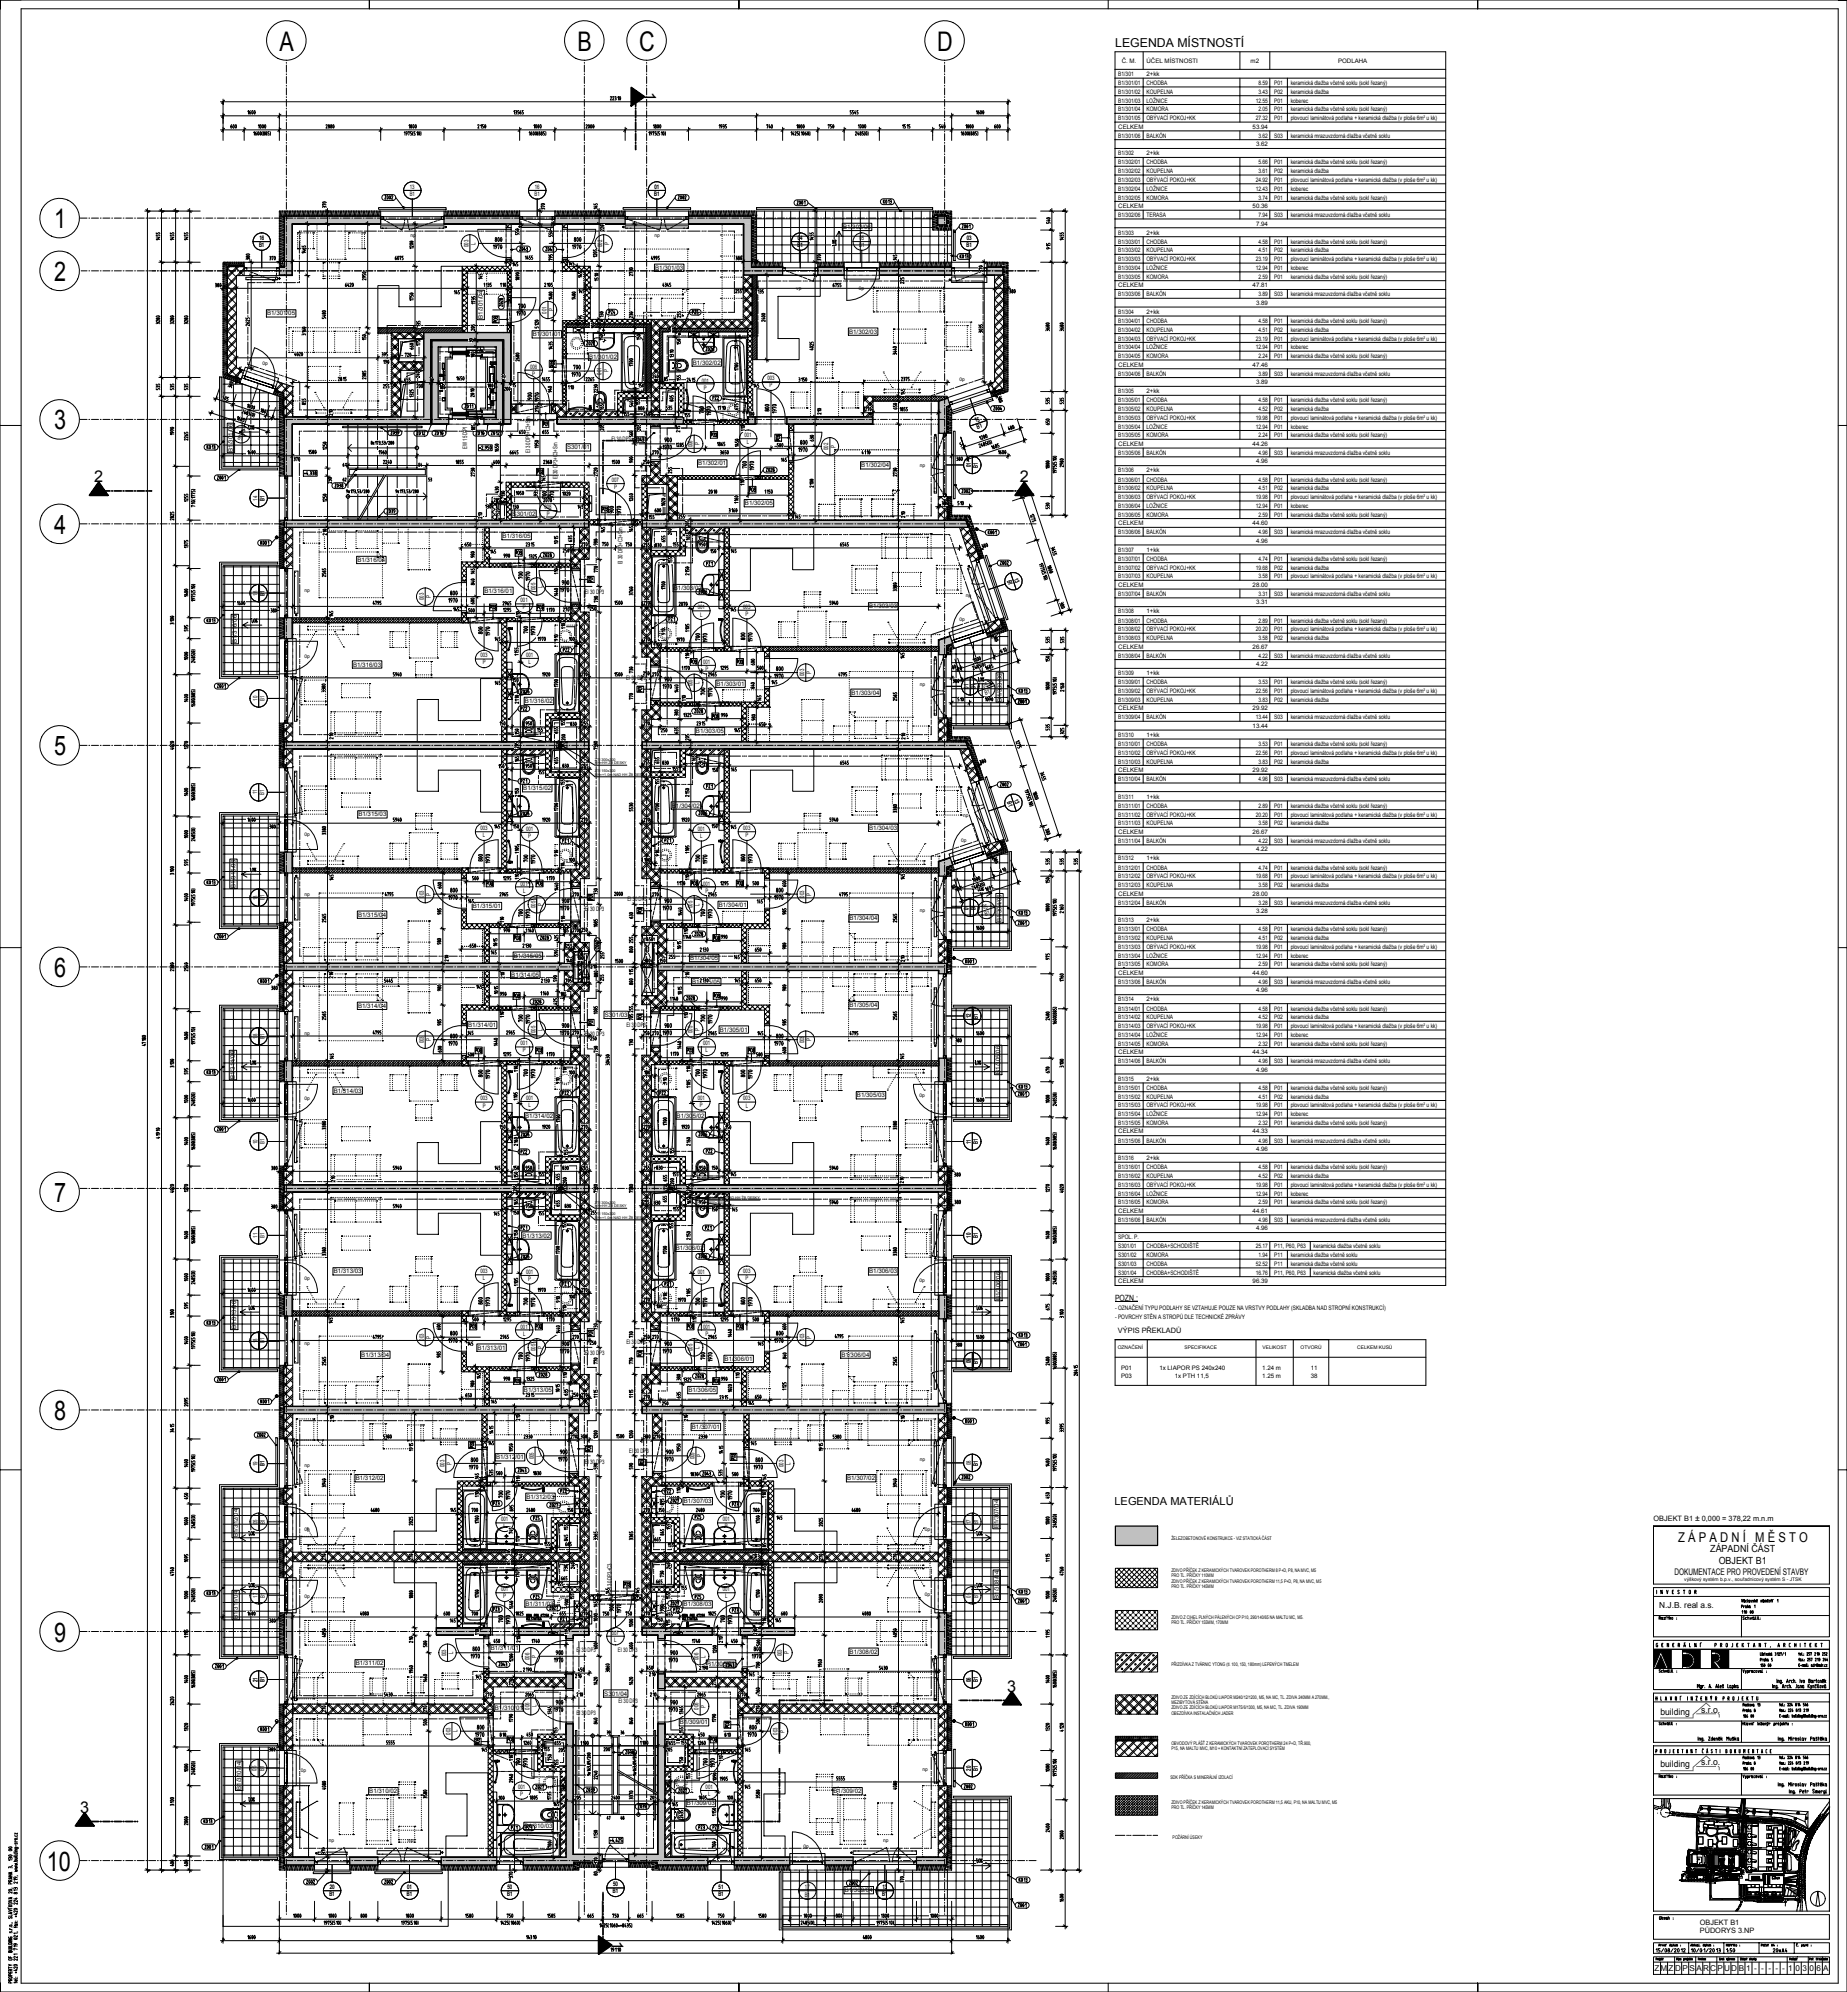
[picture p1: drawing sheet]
<svg xmlns="http://www.w3.org/2000/svg" width="1050mm" height="1133mm" viewBox="0 0 1050 1133" stroke-linecap="round" stroke-linejoin="round" font-family="sans-serif">
<defs><g id="words">
<g font-size="15.4">
<text x="159" y="29">A</text>
<text x="328" y="29">B</text>
<text x="363" y="29">C</text>
<text x="533" y="29">D</text>
<text x="31" y="130">1</text>
<text x="31" y="160">2</text>
<text x="31" y="244">3</text>
<text x="31" y="304">4</text>
<text x="31" y="430">5</text>
<text x="31" y="556">6</text>
<text x="31" y="684">7</text>
<text x="31" y="808">8</text>
<text x="31" y="934">9</text>
<text x="27" y="1064">10</text>
</g>
<g font-size="9.2">
<text x="366" y="52" transform="rotate(90 366 52)">1</text>
<text x="54" y="274">2</text>
<text x="580" y="274">2</text>
<text x="573" y="962">3</text>
<text x="46" y="1031">3</text>
<text x="348" y="1104" transform="rotate(90 348 1104)">1</text>
</g>
<text font-size="7.7" x="954" y="877">Z Á P A D N Í M Ě S T O</text>
<text font-size="7" x="634" y="27">LEGENDA MÍSTNOSTÍ</text>
<text font-size="6.3" x="634" y="856">LEGENDA MATERIÁLŮ</text>
<g font-size="5.6">
<text x="972" y="883">ZÁPADNÍ ČÁST</text>
<text x="977" y="889">OBJEKT B1</text>
</g>
<text font-size="5.2" x="952" y="896">DOKUMENTACE PRO PROVEDENÍ STAVBY</text>
<g font-size="5.1">
<text x="944" y="975">building</text>
<text x="967" y="974">s.r.o.</text>
<text x="944" y="1005">building</text>
<text x="967" y="1004">s.r.o.</text>
</g>
<g font-size="4.9">
<text x="634" y="740">POZN.:</text>
<text x="964" y="865">±</text>
</g>
<text font-size="4.8" x="943" y="915">N.J.B. real a.s.</text>
<g font-size="4.6">
<text x="941" y="1121">Z</text>
<text x="944" y="1121">M</text>
<text x="949" y="1121">Z</text>
<text x="952" y="1121">D</text>
<text x="956" y="1121">P</text>
<text x="960" y="1121">S</text>
<text x="964" y="1121">A</text>
<text x="968" y="1121">R</text>
<text x="972" y="1121">C</text>
<text x="976" y="1121">P</text>
<text x="980" y="1121">U</text>
<text x="984" y="1121">D</text>
<text x="988" y="1121">B</text>
<text x="993" y="1121">1</text>
<text x="997" y="1121">-</text>
<text x="1001" y="1121">-</text>
<text x="1005" y="1121">-</text>
<text x="1009" y="1121">-</text>
<text x="1013" y="1121">-</text>
<text x="1017" y="1121">1</text>
<text x="1021" y="1121">0</text>
<text x="1025" y="1121">3</text>
<text x="1029" y="1121">0</text>
<text x="1033" y="1121">6</text>
<text x="1036" y="1121">A</text>
</g>
<g font-size="4.2">
<text x="636" y="758">VÝPIS PŘEKLADŮ</text>
<text x="940" y="865">OBJEKT B1</text>
<text x="967" y="865">0,000 = 378,22 m.n.m</text>
<text x="966" y="1095">OBJEKT B1</text>
<text x="966" y="1100">PŮDORYS 3.NP</text>
</g>
<g font-size="3.5">
<text x="638" y="36">Č. M.</text>
<text x="652" y="36">ÚČEL MÍSTNOSTI</text>
<text x="711" y="36">m2</text>
<text x="761" y="36">PODLAHA</text>
<text x="636" y="43">B1/301</text>
<text x="652" y="43">2+kk</text>
<text x="636" y="48">B1/301/01</text>
<text x="636" y="53">B1/301/02</text>
<text x="652" y="48">CHODBA</text>
<text x="652" y="53">KOUPELNA</text>
<text x="715" y="48">8.59</text>
<text x="715" y="53">3.43</text>
<text x="724" y="48">P01</text>
<text x="724" y="53">P02</text>
<text x="734" y="48">keramická dlažba včetně soklu (sokl řezaný)</text>
<text x="734" y="53">keramická dlažba</text>
<text x="636" y="58">B1/301/03</text>
<text x="652" y="58">LOŽNICE</text>
<text x="714" y="58">12.55</text>
<text x="724" y="58">P01</text>
<text x="734" y="58">koberec</text>
<text x="636" y="63">B1/301/04</text>
<text x="652" y="63">KOMORA</text>
<text x="715" y="63">2.05</text>
<text x="724" y="63">P01</text>
<text x="734" y="63">keramická dlažba včetně soklu (sokl řezaný)</text>
<text x="636" y="68">B1/301/05</text>
<text x="652" y="68">OBÝVACÍ POKOJ+KK</text>
<text x="714" y="68">27.32</text>
<text x="724" y="68">P01</text>
<text x="734" y="68">plovoucí laminátová podlaha + keramická dlažba (v ploše 6m² u kk)</text>
<text x="636" y="73">CELKEM</text>
<text x="712" y="73">53.94</text>
<text x="636" y="78">B1/301/06</text>
<text x="652" y="78">BALKÓN</text>
<text x="714" y="83">3.62</text>
<text x="715" y="78">3.62</text>
<text x="724" y="78">S03</text>
<text x="734" y="78">keramická mrazuvzdorná dlažba včetně soklu</text>
<text x="636" y="88">B1/302</text>
<text x="652" y="88">2+kk</text>
<text x="636" y="93">B1/302/01</text>
<text x="652" y="93">CHODBA</text>
<text x="715" y="93">5.66</text>
<text x="724" y="93">P01</text>
<text x="734" y="93">keramická dlažba včetně soklu (sokl řezaný)</text>
<text x="636" y="98">B1/302/02</text>
<text x="652" y="98">KOUPELNA</text>
<text x="715" y="98">3.61</text>
<text x="724" y="98">P02</text>
<text x="734" y="98">keramická dlažba</text>
<text x="233" y="108">13</text>
<text x="304" y="108">16</text>
<text x="372" y="108">01</text>
<text x="636" y="103">B1/302/03</text>
<text x="652" y="103">OBÝVACÍ POKOJ+KK</text>
<text x="714" y="103">24.92</text>
<text x="724" y="103">P01</text>
<text x="734" y="103">plovoucí laminátová podlaha + keramická dlažba (v ploše 6m² u kk)</text>
<text x="233" y="112">B1</text>
<text x="304" y="112">B1</text>
<text x="372" y="112">B1</text>
<text x="636" y="108">B1/302/04</text>
<text x="636" y="113">B1/302/05</text>
<text x="652" y="108">LOŽNICE</text>
<text x="652" y="113">KOMORA</text>
<text x="714" y="108">12.43</text>
<text x="715" y="113">3.74</text>
<text x="724" y="108">P01</text>
<text x="724" y="113">P01</text>
<text x="734" y="113">keramická dlažba včetně soklu (sokl řezaný)</text>
<text x="734" y="108">koberec</text>
<text x="636" y="118">CELKEM</text>
<text x="712" y="118">50.36</text>
<text x="636" y="123">B1/302/06</text>
<text x="652" y="123">TERASA</text>
<text x="715" y="123">7.94</text>
<text x="724" y="123">S03</text>
<text x="734" y="123">keramická mrazuvzdorná dlažba včetně soklu</text>
<text x="479" y="130">B1/302/06</text>
<text x="714" y="128">7.94</text>
<text x="147" y="137">16</text>
<text x="454" y="137">04</text>
<text x="489" y="137">05</text>
<text x="550" y="137">03</text>
<text x="636" y="133">B1/303</text>
<text x="652" y="133">2+kk</text>
<text x="147" y="141">B1</text>
<text x="266" y="141" transform="rotate(-90 266 141)">003</text>
<text x="270" y="139" transform="rotate(-90 270 139)">L</text>
<text x="342" y="141" transform="rotate(-90 342 141)">002</text>
<text x="346" y="139" transform="rotate(-90 346 139)">P</text>
<text x="453" y="141">B1</text>
<text x="488" y="141">B1</text>
<text x="549" y="141">B1</text>
<text x="636" y="139">B1/303/01</text>
<text x="636" y="144">B1/303/02</text>
<text x="652" y="139">CHODBA</text>
<text x="652" y="144">KOUPELNA</text>
<text x="715" y="139">4.58</text>
<text x="715" y="144">4.51</text>
<text x="724" y="139">P01</text>
<text x="724" y="144">P02</text>
<text x="734" y="139">keramická dlažba včetně soklu (sokl řezaný)</text>
<text x="734" y="144">keramická dlažba</text>
<text x="636" y="149">B1/303/03</text>
<text x="652" y="149">OBÝVACÍ POKOJ+KK</text>
<text x="714" y="149">23.19</text>
<text x="724" y="149">P01</text>
<text x="734" y="149">plovoucí laminátová podlaha + keramická dlažba (v ploše 6m² u kk)</text>
<text x="372" y="153">B1/301/03</text>
<text x="636" y="154">B1/303/04</text>
<text x="652" y="154">LOŽNICE</text>
<text x="714" y="154">12.94</text>
<text x="724" y="154">P01</text>
<text x="734" y="154">koberec</text>
<text x="636" y="159">B1/303/05</text>
<text x="652" y="159">KOMORA</text>
<text x="715" y="159">2.59</text>
<text x="724" y="159">P01</text>
<text x="734" y="159">keramická dlažba včetně soklu (sokl řezaný)</text>
<text x="636" y="163">CELKEM</text>
<text x="712" y="163">47.81</text>
<text x="636" y="169">B1/303/06</text>
<text x="652" y="169">BALKÓN</text>
<text x="714" y="173">3.89</text>
<text x="715" y="169">3.89</text>
<text x="724" y="169">S03</text>
<text x="734" y="169">keramická mrazuvzdorná dlažba včetně soklu</text>
<text x="152" y="179">B1/301/05</text>
<text x="311" y="178" transform="rotate(-90 311 178)">001</text>
<text x="315" y="177" transform="rotate(-90 315 177)">P</text>
<text x="636" y="178">B1/304</text>
<text x="652" y="178">2+kk</text>
<text x="274" y="181" transform="rotate(-90 274 181)">B1/301/04</text>
<text x="636" y="184">B1/304/01</text>
<text x="652" y="184">CHODBA</text>
<text x="715" y="184">4.58</text>
<text x="724" y="184">P01</text>
<text x="734" y="184">keramická dlažba včetně soklu (sokl řezaný)</text>
<text x="303" y="191">B1/301/01</text>
<text x="483" y="190">B1/302/03</text>
<text x="636" y="189">B1/304/02</text>
<text x="652" y="189">KOUPELNA</text>
<text x="715" y="189">4.51</text>
<text x="724" y="189">P02</text>
<text x="734" y="189">keramická dlažba</text>
<text x="636" y="194">B1/304/03</text>
<text x="652" y="194">OBÝVACÍ POKOJ+KK</text>
<text x="714" y="194">23.19</text>
<text x="724" y="194">P01</text>
<text x="734" y="194">plovoucí laminátová podlaha + keramická dlažba (v ploše 6m² u kk)</text>
<text x="335" y="204">B1/301/02</text>
<text x="636" y="199">B1/304/04</text>
<text x="636" y="204">B1/304/05</text>
<text x="652" y="199">LOŽNICE</text>
<text x="652" y="204">KOMORA</text>
<text x="714" y="199">12.94</text>
<text x="715" y="204">2.24</text>
<text x="724" y="204">P01</text>
<text x="724" y="199">P01</text>
<text x="734" y="204">keramická dlažba včetně soklu (sokl řezaný)</text>
<text x="734" y="199">koberec</text>
<text x="301" y="210">006</text>
<text x="394" y="207">B1/302/02</text>
<text x="636" y="208">CELKEM</text>
<text x="712" y="208">47.46</text>
<text x="303" y="214">P</text>
<text x="342" y="213" transform="rotate(-90 342 213)">001</text>
<text x="346" y="212" transform="rotate(-90 346 212)">P</text>
<text x="636" y="214">B1/304/06</text>
<text x="652" y="214">BALKÓN</text>
<text x="715" y="214">3.89</text>
<text x="724" y="214">S03</text>
<text x="734" y="214">keramická mrazuvzdorná dlažba včetně soklu</text>
<text x="399" y="218">001</text>
<text x="400" y="222">P</text>
<text x="436" y="216">003</text>
<text x="437" y="220">P</text>
<text x="714" y="218">3.89</text>
<text x="636" y="224">B1/305</text>
<text x="652" y="224">2+kk</text>
<text x="636" y="229">B1/305/01</text>
<text x="636" y="234">B1/305/02</text>
<text x="652" y="229">CHODBA</text>
<text x="652" y="234">KOUPELNA</text>
<text x="715" y="229">4.58</text>
<text x="715" y="234">4.52</text>
<text x="724" y="229">P01</text>
<text x="724" y="234">P02</text>
<text x="734" y="229">keramická dlažba včetně soklu (sokl řezaný)</text>
<text x="734" y="234">keramická dlažba</text>
<text x="636" y="239">B1/305/03</text>
<text x="652" y="239">OBÝVACÍ POKOJ+KK</text>
<text x="714" y="239">19.98</text>
<text x="724" y="239">P01</text>
<text x="734" y="239">plovoucí laminátová podlaha + keramická dlažba (v ploše 6m² u kk)</text>
<text x="555" y="240" transform="rotate(-19 555 240)">15</text>
<text x="556" y="244" transform="rotate(-19 556 244)">B1</text>
<text x="636" y="244">B1/305/04</text>
<text x="652" y="244">LOŽNICE</text>
<text x="714" y="244">12.94</text>
<text x="724" y="244">P01</text>
<text x="734" y="244">koberec</text>
<text x="135" y="250" transform="rotate(19 135 250)">B1</text>
<text x="136" y="246" transform="rotate(19 136 246)">17</text>
<text x="348" y="251">EI 30 DP3+C3+Sm</text>
<text x="423" y="249">001</text>
<text x="636" y="249">B1/305/05</text>
<text x="652" y="249">KOMORA</text>
<text x="715" y="249">2.24</text>
<text x="724" y="249">P01</text>
<text x="734" y="249">keramická dlažba včetně soklu (sokl řezaný)</text>
<text x="132" y="257" transform="rotate(-90 132 257)">B1/301/06</text>
<text x="266" y="255" transform="rotate(-90 266 255)">EW 15 DP1</text>
<text x="301" y="258" transform="rotate(-90 301 258)">EI 30 DP3+C3+Sm</text>
<text x="322" y="256">S301/01</text>
<text x="394" y="255" transform="rotate(-90 394 255)">006</text>
<text x="398" y="253" transform="rotate(-90 398 253)">P</text>
<text x="425" y="253">L</text>
<text x="471" y="256" transform="rotate(-90 471 256)">002</text>
<text x="475" y="255" transform="rotate(-90 475 255)">P</text>
<text x="636" y="254">CELKEM</text>
<text x="712" y="254">44.26</text>
<text x="636" y="259">B1/305/06</text>
<text x="652" y="259">BALKÓN</text>
<text x="714" y="264">4.96</text>
<text x="715" y="259">4.96</text>
<text x="724" y="259">S03</text>
<text x="734" y="259">keramická mrazuvzdorná dlažba včetně soklu</text>
<text x="397" y="265">B1/302/01</text>
<text x="490" y="266">B1/302/04</text>
<text x="552" y="266" transform="rotate(-90 552 266)">01</text>
<text x="556" y="266" transform="rotate(-90 556 266)">B1</text>
<text x="636" y="269">B1/306</text>
<text x="652" y="269">2+kk</text>
<text x="317" y="273" transform="rotate(-90 317 273)">EI 30 DP3+C3+Sm</text>
<text x="348" y="274">007</text>
<text x="636" y="274">B1/306/01</text>
<text x="652" y="274">CHODBA</text>
<text x="715" y="274">4.58</text>
<text x="724" y="274">P01</text>
<text x="734" y="274">keramická dlažba včetně soklu (sokl řezaný)</text>
<text x="349" y="278">P</text>
<text x="636" y="279">B1/306/02</text>
<text x="652" y="279">KOUPELNA</text>
<text x="715" y="279">4.51</text>
<text x="724" y="279">P02</text>
<text x="734" y="279">keramická dlažba</text>
<text x="146" y="285" transform="rotate(-90 146 285)">14</text>
<text x="150" y="285" transform="rotate(-90 150 285)">B1</text>
<text x="423" y="287">B1/302/05</text>
<text x="636" y="284">B1/306/03</text>
<text x="652" y="284">OBÝVACÍ POKOJ+KK</text>
<text x="714" y="284">19.98</text>
<text x="724" y="284">P01</text>
<text x="734" y="284">plovoucí laminátová podlaha + keramická dlažba (v ploše 6m² u kk)</text>
<text x="291" y="293">S301/02</text>
<text x="310" y="290">008</text>
<text x="311" y="294">P</text>
<text x="636" y="289">B1/306/04</text>
<text x="636" y="294">B1/306/05</text>
<text x="652" y="289">LOŽNICE</text>
<text x="652" y="294">KOMORA</text>
<text x="714" y="289">12.94</text>
<text x="715" y="294">2.59</text>
<text x="724" y="294">P01</text>
<text x="724" y="289">P01</text>
<text x="734" y="294">keramická dlažba včetně soklu (sokl řezaný)</text>
<text x="734" y="289">koberec</text>
<text x="636" y="299">CELKEM</text>
<text x="712" y="299">44.60</text>
<text x="636" y="304">B1/306/06</text>
<text x="652" y="304">BALKÓN</text>
<text x="715" y="304">4.96</text>
<text x="724" y="304">S03</text>
<text x="734" y="304">keramická mrazuvzdorná dlažba včetně soklu</text>
<text x="286" y="306">B1/316/05</text>
<text x="714" y="309">4.96</text>
<text x="636" y="314">B1/307</text>
<text x="652" y="314">1+kk</text>
<text x="203" y="320">B1/316/04</text>
<text x="354" y="321" transform="rotate(-90 354 321)">EI 30 DP3+C3+Sm</text>
<text x="636" y="319">B1/307/01</text>
<text x="636" y="324">B1/307/02</text>
<text x="652" y="319">CHODBA</text>
<text x="652" y="324">OBÝVACÍ POKOJ+KK</text>
<text x="714" y="324">19.68</text>
<text x="715" y="319">4.74</text>
<text x="724" y="319">P01</text>
<text x="724" y="324">P02</text>
<text x="734" y="319">keramická dlažba včetně soklu (sokl řezaný)</text>
<text x="734" y="324">keramická dlažba</text>
<text x="576" y="329" transform="rotate(71 576 329)">13</text>
<text x="636" y="329">B1/307/03</text>
<text x="652" y="329">KOUPELNA</text>
<text x="715" y="329">3.58</text>
<text x="724" y="329">P01</text>
<text x="734" y="329">plovoucí laminátová podlaha + keramická dlažba (v ploše 6m² u kk)</text>
<text x="304" y="336" transform="rotate(-90 304 336)">005</text>
<text x="308" y="334" transform="rotate(-90 308 334)">L</text>
<text x="383" y="336">B1/303/02</text>
<text x="573" y="330" transform="rotate(71 573 330)">B1</text>
<text x="636" y="334">CELKEM</text>
<text x="712" y="334">28.00</text>
<text x="146" y="339" transform="rotate(-90 146 339)">18</text>
<text x="150" y="339" transform="rotate(-90 150 339)">B1</text>
<text x="241" y="341" transform="rotate(-90 241 341)">003</text>
<text x="245" y="340" transform="rotate(-90 245 340)">P</text>
<text x="275" y="337">B1/316/01</text>
<text x="332" y="338">EI 30 DP3</text>
<text x="636" y="339">B1/307/04</text>
<text x="652" y="339">BALKÓN</text>
<text x="715" y="339">3.31</text>
<text x="724" y="339">S03</text>
<text x="734" y="339">keramická mrazuvzdorná dlažba včetně soklu</text>
<text x="296" y="343">001</text>
<text x="297" y="347">P</text>
<text x="397" y="347">001</text>
<text x="423" y="346">003</text>
<text x="494" y="346">B1/303/03</text>
<text x="714" y="344">3.31</text>
<text x="398" y="351">L</text>
<text x="424" y="350">P</text>
<text x="636" y="349">B1/308</text>
<text x="652" y="349">1+kk</text>
<text x="636" y="354">B1/308/01</text>
<text x="636" y="359">B1/308/02</text>
<text x="652" y="354">CHODBA</text>
<text x="652" y="359">OBÝVACÍ POKOJ+KK</text>
<text x="714" y="359">20.20</text>
<text x="715" y="354">2.89</text>
<text x="724" y="354">P01</text>
<text x="724" y="359">P01</text>
<text x="734" y="354">keramická dlažba včetně soklu (sokl řezaný)</text>
<text x="734" y="359">plovoucí laminátová podlaha + keramická dlažba (v ploše 6m² u kk)</text>
<text x="135" y="366" transform="rotate(-90 135 366)">B1/316/06</text>
<text x="636" y="364">B1/308/03</text>
<text x="652" y="364">KOUPELNA</text>
<text x="715" y="364">3.58</text>
<text x="724" y="364">P02</text>
<text x="734" y="364">keramická dlažba</text>
<text x="636" y="369">CELKEM</text>
<text x="712" y="369">26.67</text>
<text x="273" y="374">003</text>
<text x="274" y="378">P</text>
<text x="299" y="374">001</text>
<text x="300" y="378">L</text>
<text x="400" y="378">001</text>
<text x="636" y="374">B1/308/04</text>
<text x="652" y="374">BALKÓN</text>
<text x="715" y="374">4.22</text>
<text x="724" y="374">S03</text>
<text x="734" y="374">keramická mrazuvzdorná dlažba včetně soklu</text>
<text x="201" y="379">B1/316/03</text>
<text x="401" y="382">P</text>
<text x="461" y="383" transform="rotate(-90 461 383)">P</text>
<text x="636" y="384">B1/309</text>
<text x="652" y="384">1+kk</text>
<text x="714" y="379">4.22</text>
<text x="356" y="387">EI 30 DP3</text>
<text x="398" y="389" transform="rotate(-90 398 389)">L</text>
<text x="457" y="385" transform="rotate(-90 457 385)">003</text>
<text x="636" y="389">B1/309/01</text>
<text x="652" y="389">CHODBA</text>
<text x="715" y="389">3.53</text>
<text x="724" y="389">P01</text>
<text x="734" y="389">keramická dlažba včetně soklu (sokl řezaný)</text>
<text x="394" y="390" transform="rotate(-90 394 390)">005</text>
<text x="407" y="390">B1/303/01</text>
<text x="484" y="395">B1/303/04</text>
<text x="551" y="392" transform="rotate(-90 551 392)">01</text>
<text x="555" y="392" transform="rotate(-90 555 392)">B1</text>
<text x="559" y="391" transform="rotate(-19 559 391)">05</text>
<text x="560" y="395" transform="rotate(-19 560 395)">B1</text>
<text x="636" y="394">B1/309/02</text>
<text x="652" y="394">OBÝVACÍ POKOJ+KK</text>
<text x="714" y="394">22.56</text>
<text x="724" y="394">P01</text>
<text x="734" y="394">plovoucí laminátová podlaha + keramická dlažba (v ploše 6m² u kk)</text>
<text x="146" y="399" transform="rotate(-90 146 399)">10</text>
<text x="150" y="399" transform="rotate(-90 150 399)">B1</text>
<text x="298" y="400">B1/316/02</text>
<text x="570" y="399" transform="rotate(-90 570 399)">B1/303/06</text>
<text x="636" y="399">B1/309/03</text>
<text x="652" y="399">KOUPELNA</text>
<text x="715" y="399">3.83</text>
<text x="724" y="399">P02</text>
<text x="734" y="399">keramická dlažba</text>
<text x="636" y="404">CELKEM</text>
<text x="712" y="404">29.92</text>
<text x="636" y="409">B1/309/04</text>
<text x="652" y="409">BALKÓN</text>
<text x="712" y="414">13.44</text>
<text x="714" y="409">13.44</text>
<text x="724" y="409">S03</text>
<text x="734" y="409">keramická mrazuvzdorná dlažba včetně soklu</text>
<text x="396" y="417">B1/303/05</text>
<text x="636" y="419">B1/310</text>
<text x="652" y="419">1+kk</text>
<text x="636" y="424">B1/310/01</text>
<text x="652" y="424">CHODBA</text>
<text x="715" y="424">3.53</text>
<text x="724" y="424">P01</text>
<text x="734" y="424">keramická dlažba včetně soklu (sokl řezaný)</text>
<text x="636" y="429">B1/310/02</text>
<text x="652" y="429">OBÝVACÍ POKOJ+KK</text>
<text x="714" y="429">22.56</text>
<text x="724" y="429">P01</text>
<text x="734" y="429">plovoucí laminátová podlaha + keramická dlažba (v ploše 6m² u kk)</text>
<text x="636" y="434">B1/310/03</text>
<text x="652" y="434">KOUPELNA</text>
<text x="715" y="434">3.83</text>
<text x="724" y="434">P02</text>
<text x="734" y="434">keramická dlažba</text>
<text x="636" y="439">CELKEM</text>
<text x="712" y="439">29.92</text>
<text x="297" y="449">B1/315/02</text>
<text x="636" y="444">B1/310/04</text>
<text x="652" y="444">BALKÓN</text>
<text x="715" y="444">4.96</text>
<text x="724" y="444">S03</text>
<text x="734" y="444">keramická mrazuvzdorná dlažba včetně soklu</text>
<text x="146" y="452" transform="rotate(-90 146 452)">11</text>
<text x="150" y="452" transform="rotate(-90 150 452)">B1</text>
<text x="576" y="455" transform="rotate(71 576 455)">13</text>
<text x="636" y="454">B1/311</text>
<text x="652" y="454">1+kk</text>
<text x="382" y="459">B1/304/02</text>
<text x="573" y="456" transform="rotate(71 573 456)">B1</text>
<text x="636" y="459">B1/311/01</text>
<text x="652" y="459">CHODBA</text>
<text x="715" y="459">2.89</text>
<text x="724" y="459">P01</text>
<text x="734" y="459">keramická dlažba včetně soklu (sokl řezaný)</text>
<text x="204" y="464">B1/315/03</text>
<text x="636" y="464">B1/311/02</text>
<text x="652" y="464">OBÝVACÍ POKOJ+KK</text>
<text x="714" y="464">20.20</text>
<text x="724" y="464">P01</text>
<text x="734" y="464">plovoucí laminátová podlaha + keramická dlažba (v ploše 6m² u kk)</text>
<text x="273" y="472">003</text>
<text x="299" y="473">001</text>
<text x="397" y="473">001</text>
<text x="423" y="472">003</text>
<text x="494" y="472">B1/304/03</text>
<text x="636" y="469">B1/311/03</text>
<text x="652" y="469">KOUPELNA</text>
<text x="715" y="469">3.58</text>
<text x="724" y="469">P02</text>
<text x="734" y="469">keramická dlažba</text>
<text x="275" y="476">L</text>
<text x="300" y="477">P</text>
<text x="398" y="477">L</text>
<text x="424" y="476">P</text>
<text x="636" y="479">B1/311/04</text>
<text x="636" y="474">CELKEM</text>
<text x="652" y="479">BALKÓN</text>
<text x="712" y="474">26.67</text>
<text x="715" y="479">4.22</text>
<text x="724" y="479">S03</text>
<text x="734" y="479">keramická mrazuvzdorná dlažba včetně soklu</text>
<text x="714" y="484">4.22</text>
<text x="636" y="489">B1/312</text>
<text x="652" y="489">1+kk</text>
<text x="636" y="495">B1/312/01</text>
<text x="652" y="495">CHODBA</text>
<text x="715" y="495">4.74</text>
<text x="724" y="495">P01</text>
<text x="734" y="495">keramická dlažba včetně soklu (sokl řezaný)</text>
<text x="296" y="504">001</text>
<text x="400" y="504">001</text>
<text x="636" y="500">B1/312/02</text>
<text x="652" y="500">OBÝVACÍ POKOJ+KK</text>
<text x="714" y="500">19.68</text>
<text x="724" y="500">P01</text>
<text x="734" y="500">plovoucí laminátová podlaha + keramická dlažba (v ploše 6m² u kk)</text>
<text x="134" y="505" transform="rotate(-90 134 505)">B1/315/06</text>
<text x="245" y="509" transform="rotate(-90 245 509)">P</text>
<text x="297" y="508">L</text>
<text x="401" y="508">P</text>
<text x="461" y="509" transform="rotate(-90 461 509)">P</text>
<text x="636" y="505">B1/312/03</text>
<text x="636" y="509">CELKEM</text>
<text x="652" y="505">KOUPELNA</text>
<text x="712" y="509">28.00</text>
<text x="715" y="505">3.58</text>
<text x="724" y="505">P02</text>
<text x="734" y="505">keramická dlažba</text>
<text x="146" y="512" transform="rotate(-90 146 512)">18</text>
<text x="150" y="512" transform="rotate(-90 150 512)">B1</text>
<text x="241" y="511" transform="rotate(-90 241 511)">003</text>
<text x="308" y="515" transform="rotate(-90 308 515)">P</text>
<text x="357" y="513">EI 30 DP3</text>
<text x="398" y="515" transform="rotate(-90 398 515)">L</text>
<text x="409" y="516">B1/304/01</text>
<text x="457" y="511" transform="rotate(-90 457 511)">003</text>
<text x="636" y="515">B1/312/04</text>
<text x="652" y="515">BALKÓN</text>
<text x="715" y="515">3.28</text>
<text x="724" y="515">S03</text>
<text x="734" y="515">keramická mrazuvzdorná dlažba včetně soklu</text>
<text x="204" y="521">B1/315/04</text>
<text x="269" y="517">B1/315/01</text>
<text x="304" y="516" transform="rotate(-90 304 516)">005</text>
<text x="332" y="518">EI 30 DP3</text>
<text x="394" y="516" transform="rotate(-90 394 516)">005</text>
<text x="551" y="518" transform="rotate(-90 551 518)">01</text>
<text x="555" y="518" transform="rotate(-90 555 518)">B1</text>
<text x="559" y="517" transform="rotate(-19 559 517)">05</text>
<text x="560" y="521" transform="rotate(-19 560 521)">B1</text>
<text x="714" y="519">3.28</text>
<text x="483" y="524">B1/304/04</text>
<text x="569" y="525" transform="rotate(-90 569 525)">B1/304/06</text>
<text x="636" y="524">B1/313</text>
<text x="652" y="524">2+kk</text>
<text x="636" y="530">B1/313/01</text>
<text x="652" y="530">CHODBA</text>
<text x="715" y="530">4.58</text>
<text x="724" y="530">P01</text>
<text x="734" y="530">keramická dlažba včetně soklu (sokl řezaný)</text>
<text x="636" y="535">B1/313/02</text>
<text x="636" y="540">B1/313/03</text>
<text x="652" y="535">KOUPELNA</text>
<text x="652" y="540">OBÝVACÍ POKOJ+KK</text>
<text x="714" y="540">19.98</text>
<text x="715" y="535">4.51</text>
<text x="724" y="540">P01</text>
<text x="724" y="535">P02</text>
<text x="734" y="535">keramická dlažba</text>
<text x="734" y="540">plovoucí laminátová podlaha + keramická dlažba (v ploše 6m² u kk)</text>
<text x="292" y="545">B1/315/05</text>
<text x="636" y="545">B1/313/04</text>
<text x="652" y="545">LOŽNICE</text>
<text x="714" y="545">12.94</text>
<text x="724" y="545">P01</text>
<text x="734" y="545">koberec</text>
<text x="392" y="546">B1/304/05</text>
<text x="636" y="550">B1/313/05</text>
<text x="652" y="550">KOMORA</text>
<text x="715" y="550">2.59</text>
<text x="724" y="550">P01</text>
<text x="734" y="550">keramická dlažba včetně soklu (sokl řezaný)</text>
<text x="291" y="556">B1/314/05</text>
<text x="636" y="554">CELKEM</text>
<text x="712" y="554">44.60</text>
<text x="394" y="560">B1/305/05</text>
<text x="636" y="560">B1/313/06</text>
<text x="652" y="560">BALKÓN</text>
<text x="715" y="560">4.96</text>
<text x="724" y="560">S03</text>
<text x="734" y="560">keramická mrazuvzdorná dlažba včetně soklu</text>
<text x="636" y="570">B1/314</text>
<text x="652" y="570">2+kk</text>
<text x="714" y="564">4.96</text>
<text x="204" y="573">B1/314/04</text>
<text x="483" y="573">B1/305/04</text>
<text x="636" y="575">B1/314/01</text>
<text x="652" y="575">CHODBA</text>
<text x="715" y="575">4.58</text>
<text x="724" y="575">P01</text>
<text x="734" y="575">keramická dlažba včetně soklu (sokl řezaný)</text>
<text x="344" y="578">S301/03</text>
<text x="552" y="579" transform="rotate(-90 552 579)">12</text>
<text x="556" y="579" transform="rotate(-90 556 579)">B1</text>
<text x="636" y="580">B1/314/02</text>
<text x="652" y="580">KOUPELNA</text>
<text x="715" y="580">4.52</text>
<text x="724" y="580">P02</text>
<text x="734" y="580">keramická dlažba</text>
<text x="266" y="584">B1/314/01</text>
<text x="304" y="588" transform="rotate(-90 304 588)">005</text>
<text x="308" y="586" transform="rotate(-90 308 586)">L</text>
<text x="356" y="584">EI 30 DP3</text>
<text x="394" y="588" transform="rotate(-90 394 588)">005</text>
<text x="398" y="586" transform="rotate(-90 398 586)">P</text>
<text x="409" y="587">B1/305/01</text>
<text x="636" y="585">B1/314/03</text>
<text x="652" y="585">OBÝVACÍ POKOJ+KK</text>
<text x="714" y="585">19.98</text>
<text x="724" y="585">P01</text>
<text x="734" y="585">plovoucí laminátová podlaha + keramická dlažba (v ploše 6m² u kk)</text>
<text x="146" y="591" transform="rotate(-90 146 591)">18</text>
<text x="150" y="591" transform="rotate(-90 150 591)">B1</text>
<text x="241" y="593" transform="rotate(-90 241 593)">003</text>
<text x="245" y="592" transform="rotate(-90 245 592)">P</text>
<text x="333" y="589">EI 30 DP3</text>
<text x="457" y="593" transform="rotate(-90 457 593)">003</text>
<text x="461" y="592" transform="rotate(-90 461 592)">P</text>
<text x="636" y="590">B1/314/04</text>
<text x="652" y="590">LOŽNICE</text>
<text x="714" y="590">12.94</text>
<text x="724" y="590">P01</text>
<text x="734" y="590">koberec</text>
<text x="296" y="595">001</text>
<text x="297" y="599">P</text>
<text x="400" y="595">001</text>
<text x="401" y="599">L</text>
<text x="636" y="595">B1/314/05</text>
<text x="636" y="600">CELKEM</text>
<text x="652" y="595">KOMORA</text>
<text x="712" y="600">44.34</text>
<text x="715" y="595">2.32</text>
<text x="724" y="595">P01</text>
<text x="734" y="595">keramická dlažba včetně soklu (sokl řezaný)</text>
<text x="636" y="605">B1/314/06</text>
<text x="652" y="605">BALKÓN</text>
<text x="715" y="605">4.96</text>
<text x="724" y="605">S03</text>
<text x="734" y="605">keramická mrazuvzdorná dlažba včetně soklu</text>
<text x="569" y="611" transform="rotate(-90 569 611)">B1/305/06</text>
<text x="714" y="610">4.96</text>
<text x="134" y="614" transform="rotate(-90 134 614)">B1/314/06</text>
<text x="636" y="615">B1/315</text>
<text x="652" y="615">2+kk</text>
<text x="190" y="621">B1/314/03</text>
<text x="636" y="620">B1/315/01</text>
<text x="652" y="620">CHODBA</text>
<text x="715" y="620">4.58</text>
<text x="724" y="620">P01</text>
<text x="734" y="620">keramická dlažba včetně soklu (sokl řezaný)</text>
<text x="273" y="626">003</text>
<text x="274" y="630">P</text>
<text x="299" y="626">001</text>
<text x="300" y="630">L</text>
<text x="397" y="626">001</text>
<text x="398" y="630">P</text>
<text x="423" y="626">003</text>
<text x="424" y="630">L</text>
<text x="487" y="624">B1/305/03</text>
<text x="636" y="625">B1/315/02</text>
<text x="636" y="630">B1/315/03</text>
<text x="652" y="625">KOUPELNA</text>
<text x="652" y="630">OBÝVACÍ POKOJ+KK</text>
<text x="714" y="630">19.98</text>
<text x="715" y="625">4.51</text>
<text x="724" y="630">P01</text>
<text x="724" y="625">P02</text>
<text x="734" y="625">keramická dlažba</text>
<text x="734" y="630">plovoucí laminátová podlaha + keramická dlažba (v ploše 6m² u kk)</text>
<text x="385" y="636">B1/305/02</text>
<text x="636" y="635">B1/315/04</text>
<text x="652" y="635">LOŽNICE</text>
<text x="714" y="635">12.94</text>
<text x="724" y="635">P01</text>
<text x="734" y="635">koberec</text>
<text x="299" y="636">B1/314/02</text>
<text x="636" y="640">B1/315/05</text>
<text x="652" y="640">KOMORA</text>
<text x="715" y="640">2.32</text>
<text x="724" y="640">P01</text>
<text x="734" y="640">keramická dlažba včetně soklu (sokl řezaný)</text>
<text x="636" y="645">CELKEM</text>
<text x="712" y="645">44.33</text>
<text x="146" y="651" transform="rotate(-90 146 651)">10</text>
<text x="150" y="651" transform="rotate(-90 150 651)">B1</text>
<text x="552" y="651" transform="rotate(-90 552 651)">11</text>
<text x="556" y="651" transform="rotate(-90 556 651)">B1</text>
<text x="636" y="650">B1/315/06</text>
<text x="652" y="650">BALKÓN</text>
<text x="715" y="650">4.96</text>
<text x="724" y="650">S03</text>
<text x="734" y="650">keramická mrazuvzdorná dlažba včetně soklu</text>
<text x="636" y="660">B1/316</text>
<text x="652" y="660">2+kk</text>
<text x="714" y="655">4.96</text>
<text x="636" y="665">B1/316/01</text>
<text x="652" y="665">CHODBA</text>
<text x="715" y="665">4.58</text>
<text x="724" y="665">P01</text>
<text x="734" y="665">keramická dlažba včetně soklu (sokl řezaný)</text>
<text x="636" y="670">B1/316/02</text>
<text x="652" y="670">KOUPELNA</text>
<text x="715" y="670">4.52</text>
<text x="724" y="670">P02</text>
<text x="734" y="670">keramická dlažba</text>
<text x="636" y="675">B1/316/03</text>
<text x="652" y="675">OBÝVACÍ POKOJ+KK</text>
<text x="714" y="675">19.98</text>
<text x="724" y="675">P01</text>
<text x="734" y="675">plovoucí laminátová podlaha + keramická dlažba (v ploše 6m² u kk)</text>
<text x="636" y="680">B1/316/04</text>
<text x="652" y="680">LOŽNICE</text>
<text x="714" y="680">12.94</text>
<text x="724" y="680">P01</text>
<text x="734" y="680">koberec</text>
<text x="636" y="685">B1/316/05</text>
<text x="636" y="690">CELKEM</text>
<text x="652" y="685">KOMORA</text>
<text x="712" y="690">44.61</text>
<text x="715" y="685">2.59</text>
<text x="724" y="685">P01</text>
<text x="734" y="685">keramická dlažba včetně soklu (sokl řezaný)</text>
<text x="636" y="695">B1/316/06</text>
<text x="652" y="695">BALKÓN</text>
<text x="715" y="695">4.96</text>
<text x="724" y="695">S03</text>
<text x="734" y="695">keramická mrazuvzdorná dlažba včetně soklu</text>
<text x="714" y="700">4.96</text>
<text x="146" y="704" transform="rotate(-90 146 704)">11</text>
<text x="150" y="704" transform="rotate(-90 150 704)">B1</text>
<text x="297" y="704">B1/313/02</text>
<text x="552" y="704" transform="rotate(-90 552 704)">10</text>
<text x="556" y="704" transform="rotate(-90 556 704)">B1</text>
<text x="636" y="705">SPOL. P.</text>
<text x="384" y="711">B1/306/02</text>
<text x="636" y="710">S301/01</text>
<text x="652" y="710">CHODBA+SCHODIŠTĚ</text>
<text x="714" y="710">25.17</text>
<text x="724" y="710">P11, P60, P63</text>
<text x="747" y="710">keramická dlažba včetně soklu</text>
<text x="636" y="715">S301/02</text>
<text x="652" y="715">KOMORA</text>
<text x="715" y="715">1.94</text>
<text x="724" y="715">P11</text>
<text x="734" y="715">keramická dlažba včetně soklu</text>
<text x="190" y="724">B1/313/03</text>
<text x="273" y="724">003</text>
<text x="299" y="725">001</text>
<text x="397" y="725">001</text>
<text x="423" y="724">003</text>
<text x="494" y="724">B1/306/03</text>
<text x="636" y="720">S301/03</text>
<text x="636" y="725">S301/04</text>
<text x="652" y="720">CHODBA</text>
<text x="652" y="725">CHODBA+SCHODIŠTĚ</text>
<text x="714" y="720">52.52</text>
<text x="714" y="725">16.76</text>
<text x="724" y="720">P11</text>
<text x="724" y="725">P11, P60, P63</text>
<text x="734" y="720">keramická dlažba včetně soklu</text>
<text x="747" y="725">keramická dlažba včetně soklu</text>
<text x="275" y="728">L</text>
<text x="300" y="729">P</text>
<text x="398" y="729">L</text>
<text x="424" y="728">P</text>
<text x="636" y="730">CELKEM</text>
<text x="712" y="730">96.39</text>
<text x="569" y="739" transform="rotate(-90 569 739)">B1/306/06</text>
<text x="634" y="745">- OZNAČENÍ TYPU PODLAHY SE VZTAHUJE POUZE NA VRSTVY PODLAHY (SKLADBA NAD STROPNÍ KONSTRUKCÍ)</text>
<text x="134" y="756" transform="rotate(-90 134 756)">B1/313/06</text>
<text x="296" y="756">001</text>
<text x="400" y="756">001</text>
<text x="634" y="750">- POVRCHY STĚN A STROPŮ DLE TECHNICKÉ ZPRÁVY</text>
<text x="245" y="761" transform="rotate(-90 245 761)">P</text>
<text x="297" y="760">L</text>
<text x="401" y="760">P</text>
<text x="461" y="761" transform="rotate(-90 461 761)">P</text>
<text x="146" y="764" transform="rotate(-90 146 764)">18</text>
<text x="150" y="764" transform="rotate(-90 150 764)">B1</text>
<text x="241" y="763" transform="rotate(-90 241 763)">003</text>
<text x="272" y="768">B1/313/01</text>
<text x="308" y="767" transform="rotate(-90 308 767)">P</text>
<text x="356" y="764">EI 30 DP3</text>
<text x="398" y="767" transform="rotate(-90 398 767)">L</text>
<text x="457" y="763" transform="rotate(-90 457 763)">003</text>
<text x="205" y="772">B1/313/04</text>
<text x="304" y="768" transform="rotate(-90 304 768)">005</text>
<text x="333" y="770">EI 30 DP3</text>
<text x="394" y="768" transform="rotate(-90 394 768)">005</text>
<text x="478" y="772">B1/306/04</text>
<text x="412" y="774">B1/306/01</text>
<text x="552" y="776" transform="rotate(-90 552 776)">09</text>
<text x="556" y="776" transform="rotate(-90 556 776)">B1</text>
<text x="637" y="779">P01</text>
<text x="659" y="779">1x LIAPOR PS 240x240</text>
<text x="718" y="779">1.24 m</text>
<text x="745" y="779">11</text>
<text x="637" y="784">P03</text>
<text x="668" y="784">1x PTH 11,5</text>
<text x="718" y="784">1.25 m</text>
<text x="745" y="784">38</text>
<text x="298" y="792">B1/313/05</text>
<text x="391" y="792">B1/306/05</text>
<text x="393" y="813">B1/307/01</text>
<text x="358" y="826">EI 30 DP3</text>
<text x="146" y="834" transform="rotate(-90 146 834)">19</text>
<text x="150" y="834" transform="rotate(-90 150 834)">B1</text>
<text x="257" y="833" transform="rotate(-90 257 833)">P</text>
<text x="282" y="830">B1/312/01</text>
<text x="303" y="830" transform="rotate(-90 303 830)">005</text>
<text x="307" y="829" transform="rotate(-90 307 829)">L</text>
<text x="333" y="832">EI 30 DP3</text>
<text x="395" y="830" transform="rotate(-90 395 830)">005</text>
<text x="399" y="829" transform="rotate(-90 399 829)">P</text>
<text x="449" y="833" transform="rotate(-90 449 833)">L</text>
<text x="552" y="833" transform="rotate(-90 552 833)">08</text>
<text x="556" y="834" transform="rotate(-90 556 834)">B1</text>
<text x="253" y="834" transform="rotate(-90 253 834)">003</text>
<text x="445" y="834" transform="rotate(-90 445 834)">003</text>
<text x="202" y="842">B1/312/02</text>
<text x="482" y="842">B1/307/02</text>
<text x="299" y="852">B1/312/03</text>
<text x="389" y="855">B1/307/03</text>
<text x="146" y="867" transform="rotate(-90 146 867)">05</text>
<text x="150" y="867" transform="rotate(-90 150 867)">B1</text>
<text x="285" y="865">001</text>
<text x="286" y="869">L</text>
<text x="411" y="865">001</text>
<text x="412" y="869">P</text>
<text x="552" y="867" transform="rotate(-90 552 867)">17</text>
<text x="556" y="867" transform="rotate(-90 556 867)">B1</text>
<text x="568" y="869" transform="rotate(-90 568 869)">B1/307/04</text>
<text x="135" y="874" transform="rotate(-90 135 874)">B1/312/04</text>
<text x="285" y="905">001</text>
<text x="348" y="905" transform="rotate(-90 348 905)">EI 30 DP3+C3</text>
<text x="411" y="905">001</text>
<text x="146" y="909" transform="rotate(-90 146 909)">17</text>
<text x="150" y="909" transform="rotate(-90 150 909)">B1</text>
<text x="286" y="909">P</text>
<text x="412" y="909">L</text>
<text x="552" y="909" transform="rotate(-90 552 909)">05</text>
<text x="556" y="909" transform="rotate(-90 556 909)">B1</text>
<text x="568" y="909" transform="rotate(-90 568 909)">B1/308/04</text>
<text x="299" y="913">B1/311/03</text>
<text x="389" y="914">B1/308/03</text>
<text x="135" y="921" transform="rotate(-90 135 921)">B1/311/04</text>
<text x="348" y="930">007</text>
<text x="349" y="934">L</text>
<text x="258" y="941" transform="rotate(-90 258 941)">L</text>
<text x="279" y="939">B1/311/01</text>
<text x="328" y="940">EI 30 DP3</text>
<text x="351" y="940">EI 30 DP3</text>
<text x="448" y="941" transform="rotate(-90 448 941)">P</text>
<text x="483" y="941">B1/308/02</text>
<text x="202" y="947">B1/311/02</text>
<text x="254" y="942" transform="rotate(-90 254 942)">003</text>
<text x="301" y="944" transform="rotate(-90 301 944)">006</text>
<text x="305" y="943" transform="rotate(-90 305 943)">P</text>
<text x="397" y="944" transform="rotate(-90 397 944)">006</text>
<text x="401" y="943" transform="rotate(-90 401 943)">L</text>
<text x="402" y="947">B1/308/01</text>
<text x="444" y="942" transform="rotate(-90 444 942)">003</text>
<text x="146" y="957" transform="rotate(-90 146 957)">21</text>
<text x="150" y="957" transform="rotate(-90 150 957)">B1</text>
<text x="552" y="957" transform="rotate(-90 552 957)">06</text>
<text x="556" y="957" transform="rotate(-90 556 957)">B1</text>
<text x="344" y="964">S301/04</text>
<text x="305" y="971" transform="rotate(-90 305 971)">L</text>
<text x="352" y="968">EI 30 DP3</text>
<text x="401" y="971" transform="rotate(-90 401 971)">P</text>
<text x="281" y="972">B1/310/01</text>
<text x="301" y="973" transform="rotate(-90 301 973)">006</text>
<text x="328" y="976">EI 30 DP3</text>
<text x="397" y="973" transform="rotate(-90 397 973)">006</text>
<text x="387" y="981">B1/309/01</text>
<text x="256" y="987" transform="rotate(-90 256 987)">003</text>
<text x="260" y="985" transform="rotate(-90 260 985)">L</text>
<text x="442" y="987" transform="rotate(-90 442 987)">003</text>
<text x="446" y="985" transform="rotate(-90 446 985)">P</text>
<text x="146" y="1007" transform="rotate(-90 146 1007)">05</text>
<text x="150" y="1007" transform="rotate(-90 150 1007)">B1</text>
<text x="552" y="1007" transform="rotate(-90 552 1007)">20</text>
<text x="556" y="1007" transform="rotate(-90 556 1007)">B1</text>
<text x="137" y="1018" transform="rotate(-90 137 1018)">B1/310/04</text>
<text x="210" y="1020">B1/310/02</text>
<text x="295" y="1017">001</text>
<text x="401" y="1017">001</text>
<text x="474" y="1020">B1/309/02</text>
<text x="296" y="1021">P</text>
<text x="403" y="1021">L</text>
<text x="390" y="1027">B1/309/03</text>
<text x="298" y="1040">B1/310/03</text>
<text x="349" y="1073">50</text>
<text x="187" y="1078">B1</text>
<text x="187" y="1074">20</text>
<text x="231" y="1078">B1</text>
<text x="231" y="1074">01</text>
<text x="288" y="1078">B1</text>
<text x="289" y="1074">50</text>
<text x="348" y="1077">B1</text>
<text x="408" y="1078">B1</text>
<text x="409" y="1074">51</text>
<text x="457" y="1079">B1</text>
<text x="458" y="1074">17</text>
<text x="480" y="1076">B1/309/04</text>
<text x="502" y="1078">B1</text>
<text x="502" y="1074">13</text>
</g>
<g font-size="2.8">
<text x="233" y="135">np</text>
<text x="372" y="135">np</text>
<text x="453" y="165">vp</text>
<text x="488" y="165">0p</text>
<text x="149" y="208">0p</text>
<text x="545" y="216">0p</text>
<text x="523" y="266">np</text>
<text x="173" y="337">np</text>
<text x="549" y="340">np</text>
<text x="545" y="353">0p</text>
<text x="173" y="374">0p</text>
<text x="523" y="390">np</text>
<text x="548" y="465">np</text>
<text x="173" y="475">0p</text>
<text x="546" y="479">0p</text>
<text x="173" y="510">np</text>
<text x="523" y="519">np</text>
<text x="173" y="589">np</text>
<text x="523" y="624">0p</text>
<text x="173" y="626">0p</text>
<text x="173" y="728">0p</text>
<text x="523" y="729">0p</text>
<text x="173" y="765">np</text>
<text x="635" y="767">OZNAČENÍ</text>
<text x="673" y="767">SPECIFIKACE</text>
<text x="718" y="767">VELIKOST</text>
<text x="739" y="767">OTVORŮ</text>
<text x="772" y="767">CELKEM KUSŮ</text>
<text x="523" y="831">np</text>
<text x="173" y="834">np</text>
<text x="173" y="871">0p</text>
<text x="526" y="871">0p</text>
<text x="666" y="876">ŽELEZOBETONOVÉ KONSTRUKCE - VIZ STATICKÁ ČÁST</text>
<text x="666" y="894">ZDIVO PŘÍČEK Z KERAMICKÝCH TVAROVEK POROTHERM 8 P+D, P8, NA MVC, M5</text>
<text x="666" y="897">PRO TL. PŘÍČKY 110MM</text>
<text x="958" y="899">výškový systém b.p.v., souřadnicový systém S - JTSK</text>
<text x="666" y="900">ZDIVO PŘÍČEK Z KERAMICKÝCH TVAROVEK POROTHERM 11,5 P+D, P8, NA MVC, M5</text>
<text x="666" y="903">PRO TL. PŘÍČKY 145MM</text>
<text x="173" y="909">0p</text>
<text x="526" y="908">0p</text>
<text x="666" y="921">ZDIVO Z CIHEL PLNÝCH PÁLENÝCH CP P10, 290/140/65 NA MALTU MC, M5.</text>
<text x="666" y="924">PRO TL. PŘÍČKY 155MM, 170MM</text>
<text x="666" y="947">PŘIZDÍVKA Z TVÁRNIC YTONG (tl. 100, 150, 180mm) LEPENÝCH TMELEM</text>
<text x="666" y="966">ZDIVO ZE ZDÍCÍCH BLOKŮ LIAPOR M240/12/1200, M5, NA MC, TL. ZDIVA 240MM A 270MM.,</text>
<text x="666" y="969">MEZIBYTOVÁ STĚNA</text>
<text x="666" y="972">ZDIVO ZE ZDÍCÍCH BLOKŮ LIAPOR M175/6/1300, M5, NA MC, TL. ZDIVA 190MM</text>
<text x="666" y="975">OBEZDÍVKA INSTALAČNÍCH JADER</text>
<text x="666" y="993">OBVODOVÝ PLÁŠŤ Z KERAMICKÝCH TVAROVEK POROTHERM 24 P+D, TŘ.900,</text>
<text x="666" y="996">P15, NA MALTU MVC, M10 + KONTAKTNÍ ZATEPLOVACÍ SYSTÉM</text>
<text x="171" y="1008">0p</text>
<text x="524" y="1007">np</text>
<text x="665" y="1012">SDK PŘÍČKA S MINERÁLNÍ IZOLACÍ</text>
<text x="666" y="1026">ZDIVO PŘÍČEK Z KERAMICKÝCH TVAROVEK POROTHERM 11,5 AKU, P10, NA MALTU MVC, M5</text>
<text x="666" y="1029">PRO TL. PŘÍČKY 145MM</text>
<text x="187" y="1048">np</text>
<text x="232" y="1048">np</text>
<text x="502" y="1048">np</text>
<text x="667" y="1046">POŽÁRNÍ ÚSEKY</text>
<text x="457" y="1051">0p</text>
</g>
<g font-size="2.1">
<text x="338" y="433">ZTI 300x300</text>
<text x="338" y="435">SH=HH ŽB DESKY</text>
<text x="338" y="439">ZTI 150x300</text>
<text x="338" y="441">SH=+1,0m NAD HH ŽB DESKY</text>
<text x="402" y="680">ZTI 150x300</text>
<text x="402" y="682">SH=+1,0m NAD HH ŽB DESKY</text>
<text x="338" y="685">ZTI 300x300</text>
<text x="338" y="687">SH=HH ŽB DESKY</text>
<text x="399" y="685">ZTI 300x300</text>
<text x="399" y="687">SH=HH ŽB DESKY</text>
<text x="338" y="691">ZTI 150x300</text>
<text x="338" y="693">SH=+1,0m NAD HH ŽB DESKY</text>
</g>
<g font-size="1.4">
<text x="368" y="541" transform="rotate(-90 368 541)">ESI</text>
<text x="368" y="559" transform="rotate(-90 368 559)">ESI</text>
</g>
<text font-size="1.3" x="333" y="550" transform="rotate(-90 333 550)">H+ESL</text>
</g></defs>
<!-- layer: Nabytek -->
<g fill="none" stroke="#000" stroke-width=".57">
<path d="M169 132h.1M169 133h.1M169 134v1M169 136h.1M169 137h.1M169 138h.1M169 139h.1M170 132h1M171 132h.1M171 133h.1M171 134v1M171 136h.1"/>
<path d="M171 137h.1M171 138h.1M171 139h.1M172 132h.1M173 132h.1M174 132h.1M175 132h.1M176 132h1M178 132h.1M178 133h.1M178 134v1M178 136h.1"/>
<path d="M178 137h.1M178 138h.1M178 139h.1M180 127h.1M180 128v1M180 130h.1M180 131h.1M180 132h.1M180 133h.1M180 134v1M180 136h.1M180 137h.1"/>
<path d="M180 138h.1M180 139h.1M181 127h.1M182 127h1M184 127h.1M185 127h.1M186 127h.1M187 127h.1M188 127h1M190 127h.1M191 127h.1M192 127h.1"/>
<path d="M193 127h.1M194 127h1M196 127h.1M196 128v1M196 130h.1M196 131h.1M196 132h.1M196 133h.1M196 134v1M196 136h.1M196 137h.1M196 138h.1"/>
<path d="M196 139h.1M198 132h.1M198 133h.1M198 134v1M198 136h.1M198 137h.1M198 138h.1M198 139h.1M199 132h.1M200 132h1M202 132h.1M203 132h.1"/>
<path d="M204 132h.1M205 132h.1M206 132h.1M206 133h.1M206 134v1M206 136h.1M206 137h.1M206 138h.1M206 139h.1M206 132h1M207 132h.1M207 133h.1"/>
<path d="M207 134v1M207 136h.1M207 137h.1M207 138h.1M207 139h.1M410 134h.1M410 134h1M411 128h.1M411 128v1M411 130h.1M411 131h.1M411 132h.1"/>
<path d="M411 133h.1M411 134v1M411 136h.1M411 137h.1M411 138h.1M411 139h.1M412 134h.1M413 134h.1M414 134h.1M415 134h.1M416 134h1M418 134h.1"/>
<path d="M419 134h.1M420 134h.1M421 134h.1M422 134h.1M169 141h.1M169 140v1M170 141h1M171 141h.1M171 140v1M172 141h.1M173 141h.1M174 141h.1"/>
<path d="M175 141h.1M176 141h1M178 141h.1M178 140v1M180 147h.1M180 144h.1M180 145h.1M180 146v1M180 140v1M180 142h.1M180 143h.1M181 147h.1"/>
<path d="M182 147h1M184 147h.1M184 158h.1M184 149h.1M184 150h.1M184 151h.1M184 152v1M184 154h.1M184 155h.1M184 156h.1M184 157h.1M185 158h.1"/>
<path d="M185 149h.1M185 147h.1M185 157h.1M186 158h.1M186 149h.1M186 147h.1M186 157h.1M187 147h.1M187 157h.1M187 158h.1M187 149h.1M188 147h1"/>
<path d="M188 157h1M188 158h1M188 149h1M190 147h.1M190 157h.1M190 158h.1M190 149h.1M191 147h.1M191 157h.1M191 158h.1M191 149h.1M192 147h.1"/>
<path d="M192 157h.1M192 158h.1M192 149h.1M193 158h.1M193 149h.1M193 150h.1M193 151h.1M193 152v1M193 154h.1M193 155h.1M193 156h.1M193 157h.1"/>
<path d="M193 147h.1M194 147h1M196 147h.1M196 140v1M196 142h.1M196 143h.1M196 144h.1M196 145h.1M196 146v1M198 141h.1M198 140v1M199 141h.1"/>
<path d="M200 141h1M202 141h.1M203 141h.1M204 141h.1M205 141h.1M206 141h.1M206 140v1M206 141h1M207 141h.1M207 140v1M265 155h.1M266 155h1"/>
<path d="M268 155h.1M269 155h.1M270 155h.1M271 155h.1M272 155h1M274 155h.1M275 155h.1M276 155h.1M277 155h.1M277 156h.1M277 157h.1M277 158v1"/>
<path d="M277 160h.1M278 155h1M280 155h.1M281 155h.1M282 155h.1M283 155h.1M284 155h1M286 155h.1M287 155h.1M288 155h.1M320 154h.1M320 155h.1"/>
<path d="M320 156h.1M320 157h.1M320 158v1M320 160h.1M332 154h.1M332 155h.1M332 156h.1M332 157h.1M332 158v1M332 160h.1M355 142h.1M355 143h.1"/>
<path d="M355 144h.1M355 145h.1M355 146v1M355 148h.1M355 149h.1M355 150h.1M355 151h.1M355 152v1M355 154h.1M355 155h.1M355 156h.1M355 157h.1"/>
<path d="M355 158v1M355 160h.1M356 142h1M358 142h.1M359 142h.1M360 142h.1M361 142h.1M362 142h1M364 142h.1M365 142h.1M366 142h.1M367 142h.1"/>
<path d="M368 142h1M370 142h.1M371 142h.1M372 142h.1M373 142h.1M374 142h1M376 142h.1M377 142h.1M378 142h.1M379 142h.1M380 142h1M382 142h.1"/>
<path d="M383 142h.1M384 142h.1M385 142h.1M386 142h1M388 142h.1M389 142h.1M390 142h.1M391 142h.1M391 143h.1M391 144h.1M391 145h.1M391 146v1"/>
<path d="M391 148h.1M391 149h.1M391 150h.1M391 151h.1M391 152v1M391 154h.1M391 155h.1M391 156h.1M391 157h.1M391 158v1M391 160h.1M410 158h.1"/>
<path d="M410 146h.1M410 158h1M410 146h1M411 140v1M411 142h.1M411 143h.1M411 144h.1M411 145h.1M411 146v1M411 148h.1M411 149h.1M411 150h.1"/>
<path d="M411 151h.1M411 152v1M411 154h.1M411 155h.1M411 156h.1M411 157h.1M411 158v1M411 160h.1M412 158h.1M412 146h.1M413 158h.1M413 146h.1"/>
<path d="M414 158h.1M414 146h.1M415 158h.1M415 146h.1M416 158h1M416 146h1M418 158h.1M418 146h.1M419 158h.1M419 146h.1M420 158h.1M420 146h.1"/>
<path d="M421 158h.1M421 146h.1M422 158h.1M422 146h.1M265 167h.1M266 167h1M268 167h.1M269 167h.1M270 167h.1M271 167h.1M272 167h1M274 167h.1"/>
<path d="M275 167h.1M276 167h.1M277 167h.1M277 161h.1M277 162h.1M277 163h.1M277 164v1M277 166h.1M278 167h1M280 167h.1M281 167h.1M282 167h.1"/>
<path d="M283 167h.1M284 167h1M286 167h.1M287 167h.1M288 167h.1M320 161h.1M320 162h.1M320 163h.1M320 164v1M320 166h.1M320 167h.1M320 168h.1"/>
<path d="M320 169h.1M320 170v1M320 172h.1M320 173h.1M320 174h.1M320 175h.1M320 176v1M320 178h.1M320 179h.1M320 180h.1M332 161h.1M332 162h.1"/>
<path d="M332 163h.1M332 164v1M332 166h.1M332 167h.1M332 168h.1M332 169h.1M332 170v1M332 172h.1M332 173h.1M332 174h.1M332 175h.1M332 176v1"/>
<path d="M332 178h.1M332 179h.1M332 180h.1M346 173h.1M346 174h.1M346 175h.1M346 176v1M346 178h.1M346 179h.1M346 180h.1M347 173h.1M348 173h.1"/>
<path d="M349 173h.1M350 173h1M352 173h.1M353 173h.1M354 173h.1M355 168h.1M355 173h.1M355 161h.1M355 162h.1M355 163h.1M355 164v1M355 166h.1"/>
<path d="M355 167h.1M355 169h.1M355 170v1M355 172h.1M355 174h.1M355 175h.1M355 176v1M355 178h.1M355 179h.1M355 180h.1M356 168h1M358 168h.1"/>
<path d="M358 180h.1M358 170v1M358 172h.1M358 173h.1M358 174h.1M358 175h.1M358 176v1M358 178h.1M358 179h.1M358 170h.1M359 170h.1M359 180h.1"/>
<path d="M359 168h.1M360 180h.1M360 170h.1M360 168h.1M361 180h.1M361 170h.1M361 168h.1M362 180h1M362 170h1M362 168h1M364 180h.1M364 170h.1"/>
<path d="M364 168h.1M365 180h.1M365 170h.1M365 168h.1M366 170h.1M366 168h.1M366 180h.1M367 180h.1M367 170h.1M367 168h.1M368 170h1M368 168h1"/>
<path d="M368 180h1M370 170h.1M370 168h.1M370 180h.1M370 170v1M370 172h.1M370 173h.1M370 174h.1M370 175h.1M370 176v1M370 178h.1M370 179h.1"/>
<path d="M371 168h.1M372 168h.1M373 168h.1M374 168h1M376 168h.1M376 170h.1M376 180h.1M376 170v1M376 172h.1M376 173h.1M376 174h.1M376 175h.1"/>
<path d="M376 176v1M376 178h.1M376 179h.1M377 168h.1M377 170h.1M377 180h.1M378 168h.1M378 170h.1M378 180h.1M379 168h.1M379 170h.1M379 180h.1"/>
<path d="M380 170h1M380 180h1M380 168h1M382 170h.1M382 180h.1M382 168h.1M383 180h.1M383 168h.1M383 170h.1M384 170h.1M384 180h.1M384 168h.1"/>
<path d="M385 180h.1M385 168h.1M385 170h.1M386 180h1M386 168h1M386 170h1M388 180h.1M388 168h.1M388 170h.1M388 165h.1M388 166h.1M388 167h.1"/>
<path d="M388 170v1M388 172h.1M388 173h.1M388 174h.1M388 175h.1M388 176v1M388 178h.1M388 179h.1M389 167h-1M389 165h.1M389 166h.1M390 165h.1"/>
<path d="M390 165v1M391 173h.1M391 161h.1M391 162h.1M391 163h.1M391 164v1M391 166h.1M391 167h.1M391 168h.1M391 169h.1M391 170v1M391 172h.1"/>
<path d="M391 174h.1M391 175h.1M391 176v1M391 178h.1M391 179h.1M391 180h.1M391 165h.1M392 173h1M394 173h.1M395 173h.1M396 173h.1M397 173h.1"/>
<path d="M398 173h1M400 173h.1M400 174h.1M400 175h.1M400 176v1M400 178h.1M400 179h.1M400 180h.1M410 170h.1M410 170h1M411 161h.1M411 162h.1"/>
<path d="M411 163h.1M411 164v1M411 166h.1M411 167h.1M411 168h.1M411 169h.1M411 170v1M411 172h.1M411 173h.1M411 174h.1M411 175h.1M411 176v1"/>
<path d="M411 178h.1M411 179h.1M411 180h.1M412 170h.1M413 170h.1M414 170h.1M415 170h.1M416 170h1M418 170h.1M419 170h.1M420 170h.1M421 170h.1"/>
<path d="M422 170h.1M496 177h.1M496 163h.1M496 164v1M496 166h.1M496 167h.1M496 168h.1M496 169h.1M496 170v1M496 172h.1M496 173h.1M496 174h.1"/>
<path d="M496 175h.1M496 176v1M497 163h.1M497 177h.1M498 177h.1M498 163h.1M498 165h.1M498 166h.1M498 167h.1M498 168h.1M498 169h.1M498 170v1"/>
<path d="M498 172h.1M498 173h.1M498 174h.1M498 175h.1M498 176v1M499 165h.1M499 177h.1M499 163h.1M500 165h1M500 177h1M500 163h1M502 177h.1"/>
<path d="M502 163h.1M502 165h.1M503 165h.1M503 163h.1M503 177h.1M504 177h.1M504 163h.1M504 165h.1M505 163h.1M505 165h.1M505 177h.1M506 163h1"/>
<path d="M506 165h1M506 177h1M508 163h.1M508 165h.1M508 177h.1M509 163h.1M509 165h.1M509 177h.1M510 165h.1M510 177h.1M510 163h.1M510 166h.1"/>
<path d="M510 167h.1M510 168h.1M510 169h.1M510 170v1M510 172h.1M510 173h.1M510 174h.1M510 175h.1M510 176v1M511 165h.1M511 177h.1M511 163h.1"/>
<path d="M512 165h1M512 177h1M512 163h1M514 165h.1M514 177h.1M514 163h.1M515 165h.1M515 177h.1M515 163h.1M516 165h.1M516 177h.1M516 163h.1"/>
<path d="M517 165h.1M517 177h.1M517 163h.1M518 177h1M518 163h1M518 165h1M520 177h.1M520 163h.1M520 165h.1M521 177h.1M521 163h.1M521 165h.1"/>
<path d="M522 177h.1M522 163h.1M522 165h.1M522 166h.1M522 167h.1M522 168h.1M522 169h.1M522 170v1M522 172h.1M522 173h.1M522 174h.1M522 175h.1"/>
<path d="M522 176v1M523 177h.1M523 163h.1M523 165h.1M524 177h1M524 163h1M524 165h1M526 177h.1M526 163h.1M526 165h.1M527 163h.1M527 165h.1"/>
<path d="M527 177h.1M528 163h.1M528 165h.1M528 177h.1M529 165h.1M529 177h.1M529 163h.1M530 165h1M530 177h1M530 163h1M532 165h.1M532 177h.1"/>
<path d="M532 163h.1M533 165h.1M533 177h.1M533 163h.1M534 165h.1M534 177h.1M534 163h.1M534 166h.1M534 167h.1M534 168h.1M534 169h.1M534 170v1"/>
<path d="M534 172h.1M534 173h.1M534 174h.1M534 175h.1M534 176v1M535 177h.1M535 163h.1M536 177h.1M536 163h.1M536 164v1M536 166h.1M536 167h.1"/>
<path d="M536 168h.1M536 169h.1M536 170v1M536 172h.1M536 173h.1M536 174h.1M536 175h.1M536 176v1M164 186h.1M164 187h.1M164 188v1M164 190h.1"/>
<path d="M164 191h.1M164 192h.1M164 193h.1M164 194v1M164 196h.1M164 197h.1M164 198h.1M164 199h.1M164 186h1M166 186h.1M166 188h.1M166 188v1"/>
<path d="M166 190h.1M166 191h.1M166 192h.1M166 193h.1M166 194v1M166 196h.1M166 197h.1M166 198h.1M166 199h.1M167 188h.1M167 186h.1M168 188h.1"/>
<path d="M168 186h.1M169 188h.1M169 186h.1M170 186h1M170 188h1M172 188h.1M172 186h.1M173 186h.1M173 188h.1M174 188h.1M174 186h.1M175 188h.1"/>
<path d="M175 186h.1M176 188h1M176 186h1M178 186h.1M178 188h.1M178 188v1M178 190h.1M178 191h.1M178 192h.1M178 193h.1M178 194v1M178 196h.1"/>
<path d="M178 197h.1M178 198h.1M178 199h.1M179 188h.1M179 186h.1M180 186h.1M180 188h.1M181 188h.1M181 186h.1M182 186h1M182 188h1M184 188h.1"/>
<path d="M184 186h.1M185 188h.1M185 186h.1M186 186h.1M186 188h.1M187 186h.1M187 188h.1M188 186h1M188 188h1M190 186h.1M190 188h.1M190 199h.1"/>
<path d="M190 188v1M190 190h.1M190 191h.1M190 192h.1M190 193h.1M190 194v1M190 196h.1M190 197h.1M190 198h.1M191 186h.1M191 188h.1M192 186h.1"/>
<path d="M192 188h.1M193 188h.1M193 186h.1M194 188h1M194 186h1M196 188h.1M196 186h.1M197 186h.1M197 188h.1M198 186h.1M198 188h.1M199 188h.1"/>
<path d="M199 186h.1M200 186h1M200 188h1M202 186h.1M202 188h.1M202 188v1M202 190h.1M202 191h.1M202 192h.1M202 193h.1M202 194v1M202 196h.1"/>
<path d="M202 197h.1M202 198h.1M202 199h.1M203 186h.1M204 186h.1M204 187h.1M204 188v1M204 190h.1M204 191h.1M204 192h.1M204 193h.1M204 194v1"/>
<path d="M204 196h.1M204 197h.1M204 198h.1M204 199h.1M215 190h.1M215 191h.1M215 192h.1M215 193h.1M215 194v1M215 196h.1M215 197h.1M215 198h.1"/>
<path d="M215 199h.1M216 190h.1M217 190h.1M218 190h1M220 190h.1M221 190h.1M222 190h.1M222 191h.1M222 192h.1M222 193h.1M222 194v1M222 196h.1"/>
<path d="M222 197h.1M222 198h.1M222 199h.1M320 182h.1M320 181h.1M332 182h.1M332 181h.1M346 182h.1M346 181h.1M347 182h.1M348 182h.1M349 182h.1"/>
<path d="M350 182h1M352 182h.1M353 182h.1M354 182h.1M355 182h.1M355 181h.1M356 182h1M358 182h.1M359 182h.1M360 182h.1M361 182h.1M362 182h1"/>
<path d="M364 182h.1M365 182h.1M366 182h.1M367 182h.1M368 182h1M370 182h.1M371 182h.1M372 182h.1M373 182h.1M374 182h1M376 182h.1M377 182h.1"/>
<path d="M378 182h.1M379 182h.1M380 182h1M382 182h.1M383 182h.1M384 182h.1M385 182h.1M386 182h1M388 182h.1M389 182h.1M390 182h.1M391 182h.1"/>
<path d="M391 181h.1M392 182h1M394 182h.1M395 182h.1M396 182h.1M397 182h.1M398 182h1M400 182h.1M400 181h.1M411 182h.1M411 181h.1M508 195h.1"/>
<path d="M508 187h.1M508 188v1M508 190h.1M508 191h.1M508 192h.1M508 193h.1M508 194v1M509 187h.1M509 195h.1M510 187h.1M510 195h.1M511 195h.1"/>
<path d="M511 187h.1M512 195h1M512 187h1M514 195h.1M514 187h.1M515 195h.1M515 187h.1M516 195h.1M516 187h.1M517 195h.1M517 187h.1M518 195h1"/>
<path d="M518 187h1M520 195h.1M520 187h.1M521 195h.1M521 187h.1M522 187h.1M522 195h.1M523 187h.1M523 195h.1M524 187h1M524 195h1M526 187h.1"/>
<path d="M526 195h.1M526 188v1M526 190h.1M526 191h.1M526 192h.1M526 193h.1M526 194v1M538 197h.1M538 199h.1M538 183h.1M538 185h.1M538 184h.1"/>
<path d="M538 186h.1M538 187h.1M538 188v1M538 190h.1M538 191h.1M538 192h.1M538 193h.1M538 194v1M538 196h.1M538 198h.1M539 197h.1M539 199h.1"/>
<path d="M539 185h.1M539 183h.1M540 183h.1M540 197h.1M540 199h.1M540 185h.1M541 197h.1M541 183h.1M541 199h.1M541 185h.1M542 197h1M542 183h1"/>
<path d="M542 199h1M542 185h1M544 197h.1M544 183h.1M544 199h.1M544 185h.1M545 199h.1M545 185h.1M545 197h.1M545 183h.1M546 183h.1M546 197h.1"/>
<path d="M546 199h.1M546 185h.1M547 183h.1M547 199h.1M547 185h.1M547 197h.1M548 183h1M548 199h1M548 185h1M548 197h1M550 199h.1M550 185h.1"/>
<path d="M550 183h.1M550 197h.1M550 186h.1M550 187h.1M550 188v1M550 190h.1M550 191h.1M550 192h.1M550 193h.1M550 194v1M550 196h.1M551 199h.1"/>
<path d="M551 183h.1M552 183h.1M552 199h.1M552 184h.1M552 185h.1M552 186h.1M552 187h.1M552 188v1M552 190h.1M552 191h.1M552 192h.1M552 193h.1"/>
<path d="M552 194v1M552 196h.1M552 197h.1M552 198h.1M158 217h.1M158 217h1M160 218h.1M161 218h.1M162 218h.1M163 219h.1M164 219h.1M164 200h.1"/>
<path d="M164 200h1M165 220h.1M166 200h.1M166 220h.1M167 200h.1M168 200h.1M169 200h.1M170 200h1M172 200h.1M173 200h.1M174 200h.1M175 200h.1"/>
<path d="M175 216h.1M175 208h.1M175 209h.1M175 210h.1M175 211h.1M175 212v1M175 214h.1M175 215h.1M176 216h1M176 208h1M176 200h1M178 208h.1"/>
<path d="M178 200h.1M178 216h.1M179 216h.1M179 208h.1M179 200h.1M180 208h.1M180 200h.1M180 216h.1M181 216h.1M181 208h.1M181 200h.1M182 216h1"/>
<path d="M182 208h1M182 200h1M184 216h.1M184 208h.1M184 200h.1M185 216h.1M185 208h.1M185 200h.1M186 216h.1M186 208h.1M186 200h.1M187 216h.1"/>
<path d="M187 208h.1M187 200h.1M188 216h1M188 208h1M188 200h1M190 200h.1M190 216h.1M190 208h.1M191 200h.1M191 216h.1M191 208h.1M192 200h.1"/>
<path d="M192 216h.1M192 208h.1M193 200h.1M193 216h.1M193 208h.1M193 209h.1M193 210h.1M193 211h.1M193 212v1M193 214h.1M193 215h.1M194 200h1"/>
<path d="M196 200h.1M197 200h.1M198 200h.1M199 200h.1M200 200h1M202 200h.1M203 200h.1M204 200h.1M215 200v1M215 202h.1M215 203h.1M215 204h.1"/>
<path d="M215 205h.1M215 206v1M215 208h.1M215 209h.1M215 210h.1M215 211h.1M215 212v1M215 214h.1M215 215h.1M215 216h.1M215 217h.1M215 218v1"/>
<path d="M215 220h.1M222 200v1M222 202h.1M222 203h.1M222 204h.1M222 205h.1M222 206v1M222 208h.1M222 209h.1M222 210h.1M222 211h.1M222 212v1"/>
<path d="M222 214h.1M222 215h.1M222 216h.1M222 217h.1M222 218v1M222 220h.1M461 217h.1M461 218v1M461 220h.1M462 217h.1M463 217h.1M464 207h.1"/>
<path d="M464 206h.1M464 215h.1M464 206v1M464 208h.1M464 209h.1M464 210h.1M464 211h.1M464 212v1M464 214h.1M464 207h1M464 206h1M464 215h1"/>
<path d="M464 217h1M466 207h.1M466 217h.1M466 206h.1M466 215h.1M467 207h.1M467 217h.1M467 206h.1M467 215h.1M468 207h.1M468 217h.1M468 206h.1"/>
<path d="M468 215h.1M469 207h.1M469 217h.1M469 206h.1M469 215h.1M470 207h1M470 217h1M470 206h1M470 215h1M472 207h.1M472 206h.1M472 215h.1"/>
<path d="M472 217h.1M473 207h.1M473 217h.1M473 206h.1M473 215h.1M473 206v1M473 208h.1M473 209h.1M473 210h.1M473 211h.1M473 212v1M473 214h.1"/>
<path d="M474 217h.1M475 217h.1M476 217h1M477 217h.1M477 218v1M477 220h.1M491 216h.1M491 217h.1M491 218v1M491 220h.1M492 216h.1M493 216h.1"/>
<path d="M494 216h1M496 216h.1M497 216h.1M498 216h.1M499 216h.1M500 216h1M502 216h.1M502 212h.1M503 212v1M503 216h.1M503 213v1M504 214v1"/>
<path d="M504 216h.1M504 215v1M505 217h.1M505 216h.1M506 218h.1M506 219h.1M506 216h1M507 220h.1M508 216h.1M509 216h.1M510 216h.1M511 216h.1"/>
<path d="M512 216h1M514 216h.1M515 216h.1M516 216h.1M517 216h.1M518 216h1M518 220h.1M519 219h.1M520 216h.1M520 218h.1M520 217h.1M521 216h.1"/>
<path d="M521 214v1M522 216h.1M522 213v1M523 212v1M523 212h.1M523 216h.1M524 216h1M526 216h.1M527 216h.1M528 216h.1M529 216h.1M530 216h1"/>
<path d="M531 216h.1M531 217h.1M531 218v1M531 220h.1M166 228h.1M166 234h.1M166 237h.1M166 226h.1M166 227h.1M166 230v1M166 236v1M166 225h.1"/>
<path d="M166 221h.1M166 222h.1M166 223h.1M166 224v1M166 229h.1M166 232h.1M166 233h.1M166 235h.1M167 237h.1M167 228h.1M168 237h.1M168 228h.1"/>
<path d="M169 237h.1M169 228h.1M170 237h1M170 228h1M172 237h.1M172 228h.1M173 237h.1M173 228h.1M174 237h.1M174 228h.1M175 228h.1M175 237h.1"/>
<path d="M176 237h1M176 228h1M178 237h.1M178 228h.1M179 228h.1M179 237h.1M179 223h.1M180 235h.1M180 233h.1M180 234h.1M180 224h.1M180 237h.1"/>
<path d="M180 228h.1M180 225h.1M181 226h.1M181 228h.1M181 237h.1M181 235h.1M181 233h.1M181 227h1M182 228v1M182 228h1M182 237h1M182 235h1"/>
<path d="M182 233h1M183 229v1M183 230v1M184 237h.1M184 228h.1M184 235h.1M184 233h.1M184 231v1M184 232h.1M185 228h.1M185 237h.1M185 235h.1"/>
<path d="M185 233h.1M186 228h.1M186 237h.1M186 235h.1M186 233h.1M187 228h.1M187 237h.1M187 235h.1M187 233h.1M188 237h1M188 228h1M188 235h1"/>
<path d="M188 233h1M190 228h.1M190 237h.1M190 235h.1M190 233h.1M191 228h.1M191 237h.1M191 235h.1M191 233h.1M192 228h.1M192 237h.1M192 235h.1"/>
<path d="M192 233h.1M193 228h.1M193 237h.1M193 235h.1M193 233h.1M194 237h1M194 228h1M194 235h1M194 233h1M195 232h.1M195 231h.1M196 237h.1"/>
<path d="M196 228h.1M196 235h.1M196 233h.1M196 230h.1M197 229h-1M197 237h.1M197 228h.1M197 235h.1M197 233h.1M198 227h.1M198 237h.1M198 228h.1"/>
<path d="M198 235h.1M198 233h.1M198 226h.1M199 225h.1M199 228h.1M199 237h.1M199 235h.1M199 233h.1M200 235h.1M200 233h.1M200 234h.1M200 224h-1"/>
<path d="M200 223h.1M200 228h1M200 237h1M202 228h.1M202 237h.1M203 237h.1M203 228h.1M204 228h.1M204 237h.1M205 228h.1M205 237h.1M206 237h1"/>
<path d="M206 228h1M208 237h.1M208 228h.1M209 228h.1M209 237h.1M210 228h.1M210 237h.1M211 228h.1M211 237h.1M212 237h1M212 228h1M214 237h.1"/>
<path d="M214 228h.1M215 237h.1M215 221h.1M215 222h.1M215 223h.1M215 224v1M215 226h.1M215 227h.1M215 228h.1M215 229h.1M215 230v1M215 233h.1"/>
<path d="M215 232h.1M215 234h.1M215 235h.1M215 236v1M216 237h.1M217 237h.1M218 237h1M220 237h.1M221 237h.1M222 237h.1M222 221h.1M222 222h.1"/>
<path d="M222 223h.1M222 224v1M222 226h.1M222 227h.1M222 228h.1M222 229h.1M222 230v1M222 232h.1M222 233h.1M222 234h.1M222 235h.1M222 236v1"/>
<path d="M450 232h.1M450 223h.1M450 224v1M450 226h.1M450 227h.1M450 228h.1M450 229h.1M450 230v1M451 232h.1M451 223h.1M451 224v1M451 226h.1"/>
<path d="M451 227h.1M451 228h.1M451 229h.1M451 230v1M452 223h1M452 232h1M454 223h.1M454 232h.1M455 223h.1M455 232h.1M456 223h.1M456 232h.1"/>
<path d="M457 223h.1M457 232h.1M458 223h1M458 232h1M459 223h.1M459 232h.1M459 224v1M459 226h.1M459 227h.1M459 228h.1M459 229h.1M459 230v1"/>
<path d="M461 237h.1M461 221h.1M461 222h.1M461 223h.1M461 224v1M461 226h.1M461 227h.1M461 228h.1M461 229h.1M461 230v1M461 232h.1M461 233h.1"/>
<path d="M461 234h.1M461 235h.1M461 236v1M462 237h.1M463 237h.1M464 237h1M466 237h.1M467 237h.1M468 237h.1M469 237h.1M470 237h1M472 237h.1"/>
<path d="M473 237h.1M474 237h.1M475 237h.1M476 237h1M477 237h.1M477 221h.1M477 222h.1M477 223h.1M477 224v1M477 226h.1M477 227h.1M477 228h.1"/>
<path d="M477 229h.1M477 230v1M477 232h.1M477 233h.1M477 234h.1M477 235h.1M477 236v1M479 223h.1M479 232h.1M479 224v1M479 226h.1M479 227h.1"/>
<path d="M479 228h.1M479 229h.1M479 230v1M480 223h.1M480 232h.1M481 223h.1M481 232h.1M482 223h1M482 232h1M484 223h.1M484 232h.1M485 223h.1"/>
<path d="M485 232h.1M486 223h.1M486 232h.1M486 224v1M486 226h.1M486 227h.1M486 228h.1M486 229h.1M486 230v1M487 223h.1M487 232h.1M488 232h.1"/>
<path d="M488 223h.1M488 224v1M488 226h.1M488 227h.1M488 228h.1M488 229h.1M488 230v1M491 225h.1M491 221h.1M491 222h.1M491 223h.1M491 224v1"/>
<path d="M492 225h.1M493 225h.1M494 225h1M496 225h.1M497 225h.1M498 225h.1M499 225h.1M500 225h1M502 225h.1M503 223h.1M503 221h.1M503 222h.1"/>
<path d="M503 225h.1M504 221h.1M504 225h.1M504 223h.1M505 225h.1M505 223h.1M505 221h.1M506 225h1M506 223h1M506 221h1M508 223h.1M508 225h.1"/>
<path d="M508 221h.1M509 225h.1M509 223h.1M509 221h.1M510 221h.1M510 225h.1M510 223h.1M511 225h.1M511 221h.1M511 223h.1M512 225h1M512 221h1"/>
<path d="M512 223h1M514 225h.1M514 221h.1M514 223h.1M515 225h.1M515 223h.1M515 221h.1M516 225h.1M516 221h.1M516 223h.1M517 223h.1M517 221h.1"/>
<path d="M517 225h.1M518 225h1M518 223h1M518 221h1M520 223h.1M520 221h.1M520 225h.1M521 225h.1M521 223h.1M521 221h.1M522 225h.1M522 223h.1"/>
<path d="M522 221h.1M523 223h.1M523 221h.1M523 222h.1M523 225h.1M524 225h1M526 225h.1M527 225h.1M528 225h.1M529 225h.1M530 225h1M531 225h.1"/>
<path d="M531 221h.1M531 222h.1M531 223h.1M531 224v1M475 256h.1M475 257h.1M475 258h.1M475 259h.1M476 256h1M478 256h.1M479 256h.1M480 256h.1"/>
<path d="M481 256h.1M483 256h-1M484 256h.1M485 256h.1M486 256h.1M487 256h.1M488 256h1M490 256h.1M491 256h.1M492 256h.1M493 256h.1M495 256h-1"/>
<path d="M496 256h.1M496 241h.1M497 241h.1M497 256h.1M498 241h.1M498 256h.1M499 241h.1M499 256h.1M500 241h1M501 256h-1M502 241h.1M502 256h.1"/>
<path d="M503 256h.1M503 241h.1M504 256h.1M504 241h.1M505 241h.1M505 256h.1M506 256h1M506 241h1M508 256h.1M508 241h.1M509 241h.1M509 256h.1"/>
<path d="M510 256h.1M510 241h.1M511 257h.1M511 258h.1M511 259h.1M511 256h.1M511 241h.1M512 241h1M514 241h.1M515 241h.1M516 241h.1M517 241h.1"/>
<path d="M518 241h1M520 241h.1M521 241h.1M522 241h.1M523 241h.1M524 241h1M526 241h.1M527 241h.1M528 241h.1M529 241h.1M530 241h1M532 241h.1"/>
<path d="M533 241h.1M475 260v1M475 262h.1M475 263h.1M475 264h.1M475 265h.1M475 266v1M475 268h.1M475 269h.1M475 270h.1M475 271h.1M475 272v1"/>
<path d="M475 274h.1M475 275h.1M475 276h.1M475 277h.1M475 278v1M475 280h.1M508 279h.1M508 280h.1M509 279h.1M510 280h.1M510 279h.1M511 260v1"/>
<path d="M511 262h.1M511 263h.1M511 264h.1M511 265h.1M511 266v1M511 268h.1M511 269h.1M511 270h.1M511 271h.1M511 272v1M511 274h.1M511 275h.1"/>
<path d="M511 276h.1M511 277h.1M511 278v1M511 280h.1M511 279h.1M511 279h-1M172 300h.1M173 300h.1M174 300h.1M175 300h.1M176 300h1M178 300h.1"/>
<path d="M179 300h.1M180 300h.1M181 300h.1M182 300h1M184 300h.1M185 300h.1M186 300h.1M187 300h.1M188 300h1M190 300h.1M191 300h.1M192 300h.1"/>
<path d="M193 300h.1M194 300h1M196 300h.1M197 300h.1M198 300h.1M199 300h.1M200 300h1M202 300h.1M203 300h.1M204 300h.1M205 300h.1M206 300h1"/>
<path d="M208 300h.1M209 300h.1M210 300h.1M211 300h.1M212 300h1M214 300h.1M215 300h.1M216 300h.1M217 300h.1M218 300h1M220 300h.1M221 300h.1"/>
<path d="M222 300h.1M223 300h.1M224 300h1M226 300h.1M466 296h.1M466 287h.1M466 289h.1M466 290v1M466 292h.1M466 293h.1M466 294h.1M466 295h.1"/>
<path d="M466 288h.1M467 296h.1M467 287h.1M468 296h.1M468 287h.1M469 296h.1M469 287h.1M470 296h1M470 287h1M472 296h.1M472 287h.1M473 287h.1"/>
<path d="M473 296h.1M474 287h.1M474 296h.1M475 287h.1M475 296h.1M475 282h.1M475 281h.1M475 283h.1M475 284v1M475 286h.1M475 288h.1M475 289h.1"/>
<path d="M475 290v1M475 292h.1M475 293h.1M475 294h.1M475 295h.1M476 282h1M477 296h-1M478 284h.1M478 294h.1M478 284v1M478 287h.1M478 288h.1"/>
<path d="M478 286h.1M478 289h.1M478 290v1M478 292h.1M478 293h.1M478 296h.1M478 282h.1M479 296h.1M479 282h.1M479 294h.1M479 284h.1M480 284h.1"/>
<path d="M480 296h.1M480 282h.1M480 294h.1M481 296h.1M481 294h.1M481 282h.1M481 284h.1M482 296h1M482 294h1M482 282h1M482 284h1M484 296h.1"/>
<path d="M484 294h.1M484 284h.1M484 282h.1M485 296h.1M485 294h.1M485 284h.1M485 282h.1M486 294h.1M486 282h.1M486 284h.1M486 296h.1M487 284h.1"/>
<path d="M487 282h.1M487 294h.1M487 296h.1M488 294h1M488 282h1M489 296h-1M489 284h-1M490 284h.1M490 294h.1M490 284v1M490 287h.1M490 288h.1"/>
<path d="M490 290v1M490 292h.1M490 293h.1M490 286h.1M490 289h.1M490 282h.1M490 296h.1M491 296h.1M491 282h.1M492 296h.1M492 282h.1M493 296h.1"/>
<path d="M493 282h.1M494 296h1M494 282h1M496 289h.1M496 290v1M496 292h.1M496 293h.1M496 284h.1M496 294h.1M496 284v1M496 287h.1M496 288h.1"/>
<path d="M496 286h.1M496 296h.1M496 282h.1M497 294h.1M497 296h.1M497 282h.1M497 284h.1M498 296h.1M498 282h.1M498 284h.1M498 294h.1M499 296h.1"/>
<path d="M499 294h.1M499 282h.1M499 284h.1M500 296h1M501 294h-1M501 282h-1M501 284h-1M502 296h.1M502 294h.1M502 282h.1M502 284h.1M503 282h.1"/>
<path d="M503 284h.1M503 294h.1M503 296h.1M504 282h.1M504 284h.1M504 296h.1M504 294h.1M505 282h.1M505 284h.1M505 296h.1M505 294h.1M506 282h1"/>
<path d="M506 284h1M506 296h1M507 294h-1M508 282h.1M508 281h.1M508 284h.1M508 294h.1M508 284v1M508 287h.1M508 288h.1M508 290v1M508 292h.1"/>
<path d="M508 293h.1M508 286h.1M508 289h.1M508 296h.1M508 281v1M509 296h.1M509 281h.1M510 296h.1M511 281h.1M511 282h.1M511 283h.1M511 284v1"/>
<path d="M511 286h.1M511 287h.1M511 288h.1M511 289h.1M511 290v1M511 292h.1M511 293h.1M511 294h.1M511 295h.1M511 296h.1M512 287h1M513 296h-1"/>
<path d="M514 296h.1M514 287h.1M515 287h.1M515 296h.1M516 296h.1M516 287h.1M517 296h.1M517 287h.1M518 296h1M518 287h1M520 287h.1M520 289h.1"/>
<path d="M520 290v1M520 292h.1M520 293h.1M520 294h.1M520 295h.1M520 296h.1M520 288h.1M172 309h.1M172 301h.1M172 302v1M172 304h.1M172 305h.1"/>
<path d="M172 306h.1M172 307h.1M172 308v1M173 309h.1M174 309h.1M175 309h.1M176 309h1M178 309h.1M179 309h.1M180 309h.1M181 309h.1M181 301h.1"/>
<path d="M181 302v1M181 304h.1M181 305h.1M181 306h.1M181 307h.1M181 308v1M181 310h.1M181 311h.1M181 312h.1M181 314h.1M181 313h.1M181 314v1"/>
<path d="M181 316h.1M181 317h.1M181 318h.1M181 319h.1M182 314h1M184 314h.1M184 312h.1M184 302h.1M184 302v1M184 304h.1M184 305h.1M184 306h.1"/>
<path d="M184 307h.1M184 308v1M184 310h.1M184 311h.1M185 314h.1M185 312h.1M185 302h.1M186 314h.1M186 312h.1M186 302h.1M187 314h.1M187 312h.1"/>
<path d="M187 302h.1M188 314h1M188 312h1M188 302h1M190 314h.1M190 312h.1M190 302h.1M191 314h.1M191 312h.1M191 302h.1M192 314h.1M192 312h.1"/>
<path d="M192 302h.1M193 312h.1M193 302h.1M193 314h.1M194 314h1M194 312h1M194 302h1M196 312h.1M196 302h.1M196 314h.1M196 302v1M196 304h.1"/>
<path d="M196 305h.1M196 306h.1M196 307h.1M196 308v1M196 310h.1M196 311h.1M197 314h.1M198 314h.1M199 314h.1M200 314h1M202 314h.1M202 312h.1"/>
<path d="M202 302h.1M202 302v1M202 304h.1M202 305h.1M202 306h.1M202 307h.1M202 308v1M202 310h.1M202 311h.1M203 314h.1M203 312h.1M203 302h.1"/>
<path d="M204 314h.1M204 312h.1M204 302h.1M205 314h.1M205 312h.1M205 302h.1M206 314h1M206 312h1M206 302h1M208 314h.1M208 312h.1M208 302h.1"/>
<path d="M209 314h.1M209 312h.1M209 302h.1M210 314h.1M210 312h.1M210 302h.1M211 314h.1M211 312h.1M211 302h.1M212 314h1M212 312h1M212 302h1"/>
<path d="M214 314h.1M214 312h.1M214 302h.1M214 317h.1M214 302v1M214 304h.1M214 305h.1M214 306h.1M214 307h.1M214 308v1M214 310h.1M214 311h.1"/>
<path d="M214 314v1M214 316h.1M215 314h.1M215 317h.1M215 315h1M216 317h.1M216 316h.1M217 317h.1M217 301h.1M217 302v1M217 304h.1M217 305h.1"/>
<path d="M217 306h.1M217 307h.1M217 308v1M217 310h.1M217 311h.1M217 312h.1M217 313h.1M217 314v1M217 316h.1M217 318h.1M217 319h.1M217 309h.1"/>
<path d="M218 309h1M220 309h.1M221 309h.1M222 309h.1M223 309h.1M224 309h1M226 309h.1M226 301h.1M226 302v1M226 304h.1M226 305h.1M226 306h.1"/>
<path d="M226 307h.1M226 308v1M232 300h.1M232 301h.1M232 302v1M232 304h.1M232 305h.1M232 306h.1M232 307h.1M232 308v1M232 310h.1M232 311h.1"/>
<path d="M232 312h.1M232 313h.1M232 314v1M232 316h.1M232 317h.1M232 318h.1M232 319h.1M233 312h.1M234 312h.1M235 312h.1M236 312h1M238 312h.1"/>
<path d="M239 312h.1M240 312h.1M241 312h.1M242 312h1M244 312h.1M244 300h.1M244 301h.1M244 302v1M244 304h.1M244 305h.1M244 306h.1M244 307h.1"/>
<path d="M244 308v1M244 310h.1M244 311h.1M244 313h.1M244 314v1M244 316h.1M244 317h.1M244 318h.1M244 319h.1M262 310h.1M262 320h.1M262 300h.1"/>
<path d="M262 301h.1M262 302v1M262 304h.1M262 305h.1M262 306h.1M262 307h.1M262 308v1M262 311h.1M262 312h.1M262 313h.1M262 314v1M262 316h.1"/>
<path d="M262 317h.1M262 318h.1M262 319h.1M263 310h.1M264 310h.1M265 310h.1M266 310h1M268 310h.1M269 310h.1M270 310h.1M271 310h.1M272 310h1"/>
<path d="M274 310h.1M274 320h.1M274 300h.1M274 301h.1M274 302v1M274 304h.1M274 305h.1M274 306h.1M274 307h.1M274 308v1M274 311h.1M274 312h.1"/>
<path d="M274 313h.1M274 314v1M274 316h.1M274 317h.1M274 318h.1M274 319h.1M501 318h.1M501 304h.1M501 305h.1M501 306h.1M501 307h.1M501 308v1"/>
<path d="M501 310h.1M501 311h.1M501 312h.1M501 313h.1M501 314v1M501 316h.1M501 317h.1M502 318h.1M502 304h.1M503 318h.1M503 304h.1M503 306h.1"/>
<path d="M503 307h.1M503 308v1M503 310h.1M503 311h.1M503 312h.1M503 313h.1M503 314v1M503 316h.1M503 317h.1M504 306h.1M504 318h.1M504 304h.1"/>
<path d="M505 318h.1M505 304h.1M505 306h.1M506 304h1M506 318h1M506 306h1M508 318h.1M508 304h.1M508 306h.1M509 318h.1M509 304h.1M509 306h.1"/>
<path d="M510 318h.1M510 304h.1M510 306h.1M511 306h.1M511 318h.1M511 304h.1M512 306h1M512 318h1M512 304h1M514 306h.1M514 318h.1M514 304h.1"/>
<path d="M515 306h.1M515 304h.1M515 318h.1M515 307h.1M515 308v1M515 310h.1M515 311h.1M515 312h.1M515 313h.1M515 314v1M515 316h.1M515 317h.1"/>
<path d="M516 306h.1M516 318h.1M516 304h.1M517 306h.1M517 304h.1M517 318h.1M518 306h1M518 318h1M518 304h1M520 304h.1M520 306h.1M520 318h.1"/>
<path d="M521 318h.1M521 306h.1M521 304h.1M522 318h.1M522 306h.1M522 304h.1M523 318h.1M523 304h.1M523 306h.1M524 304h1M524 318h1M524 306h1"/>
<path d="M526 318h.1M526 304h.1M526 306h.1M527 304h.1M527 306h.1M527 318h.1M527 307h.1M527 308v1M527 310h.1M527 311h.1M527 312h.1M527 313h.1"/>
<path d="M527 314v1M527 316h.1M527 317h.1M528 304h.1M528 318h.1M529 318h.1M529 304h.1M529 305h.1M529 306h.1M529 307h.1M529 308v1M529 310h.1"/>
<path d="M529 311h.1M529 312h.1M529 313h.1M529 314v1M529 316h.1M529 317h.1M181 340h.1M181 320v1M181 322h.1M181 323h.1M181 324h.1M181 325h.1"/>
<path d="M181 326v1M181 328h.1M181 329h.1M181 330h.1M181 331h.1M181 332v1M181 334h.1M181 335h.1M181 336h.1M181 337h.1M181 338v1M182 340h1"/>
<path d="M184 340h.1M185 340h.1M186 340h.1M187 340h.1M188 340h1M190 340h.1M191 340h.1M192 340h.1M193 340h.1M194 340h1M196 340h.1M197 340h.1"/>
<path d="M198 340h.1M199 340h.1M200 340h1M202 340h.1M203 340h.1M204 340h.1M205 340h.1M206 340h1M208 340h.1M209 340h.1M210 340h.1M211 340h.1"/>
<path d="M212 340h1M214 340h.1M215 340h.1M216 340h.1M217 340h.1M217 320v1M217 322h.1M217 323h.1M217 324h.1M217 325h.1M217 326v1M217 328h.1"/>
<path d="M217 329h.1M217 330h.1M217 331h.1M217 332v1M217 334h.1M217 335h.1M217 336h.1M217 337h.1M217 338v1M232 320v1M232 322h.1M232 323h.1"/>
<path d="M232 324h.1M233 324h.1M234 324h.1M235 324h.1M236 324h1M238 324h.1M239 324h.1M240 324h.1M241 324h.1M242 324h1M244 324h.1M244 320v1"/>
<path d="M244 322h.1M244 323h.1M457 337h.1M457 338v1M457 340h.1M457 338h.1M458 337h1M458 338h1M460 337h.1M460 338h.1M461 338h.1M461 337h.1"/>
<path d="M462 337h.1M462 338h.1M463 338h.1M463 337h.1M464 338h1M464 337h1M466 338h.1M466 337h.1M466 338v1M466 340h.1M484 322h.1M484 338h.1"/>
<path d="M484 323h.1M484 324h.1M484 325h.1M484 326v1M484 328h.1M484 329h.1M484 330h.1M484 331h.1M484 332v1M484 334h.1M484 335h.1M484 336h.1"/>
<path d="M484 337h.1M485 322h.1M485 338h.1M486 322h.1M486 338h.1M486 324h.1M486 336h.1M486 325h.1M486 326v1M486 328h.1M486 329h.1M486 330h.1"/>
<path d="M486 331h.1M486 332v1M486 334h.1M486 335h.1M487 324h.1M487 336h.1M487 322h.1M487 338h.1M488 324h1M488 336h1M488 322h1M488 338h1"/>
<path d="M490 338h.1M490 336h.1M490 322h.1M490 324h.1M491 338h.1M491 324h.1M491 336h.1M491 322h.1M492 338h.1M492 336h.1M492 322h.1M492 324h.1"/>
<path d="M493 338h.1M493 324h.1M493 336h.1M493 322h.1M494 338h1M494 322h1M494 324h1M494 336h1M496 338h.1M496 322h.1M496 324h.1M496 336h.1"/>
<path d="M497 338h.1M497 322h.1M497 324h.1M497 336h.1M498 322h.1M498 324h.1M498 336h.1M498 338h.1M498 323h.1M498 325h.1M498 326v1M498 328h.1"/>
<path d="M498 329h.1M498 330h.1M498 331h.1M498 332v1M498 334h.1M498 335h.1M498 337h.1M507 334h.1M507 326h.1M507 326v1M507 328h.1M507 329h.1"/>
<path d="M507 330h.1M507 331h.1M507 332v1M508 334h.1M508 326h.1M509 334h.1M509 326h.1M510 334h.1M510 326h.1M511 326h.1M511 334h.1M512 334h1"/>
<path d="M512 326h1M514 334h.1M514 326h.1M515 334h.1M515 326h.1M516 334h.1M516 326h.1M517 334h.1M517 326h.1M518 334h1M518 326h1M520 334h.1"/>
<path d="M520 326h.1M521 334h.1M521 326h.1M522 334h.1M522 326h.1M523 334h.1M523 326h.1M523 326v1M523 328h.1M523 329h.1M523 330h.1M523 331h.1"/>
<path d="M523 332v1M532 338h.1M532 322h.1M532 336h.1M532 323h.1M532 324h.1M532 325h.1M532 326v1M532 328h.1M532 329h.1M532 330h.1M532 331h.1"/>
<path d="M532 332v1M532 334h.1M532 335h.1M532 337h.1M533 336h.1M533 338h.1M533 324h.1M533 322h.1M534 336h.1M534 324h.1M534 322h.1M534 338h.1"/>
<path d="M535 336h.1M535 324h.1M535 322h.1M535 338h.1M536 336h1M536 324h1M536 322h1M536 338h1M538 324h.1M538 322h.1M538 338h.1M538 336h.1"/>
<path d="M539 336h.1M539 322h.1M539 338h.1M539 324h.1M540 324h.1M540 322h.1M540 338h.1M540 336h.1M541 336h.1M541 322h.1M541 338h.1M541 324h.1"/>
<path d="M542 338h1M542 322h1M542 336h1M542 324h1M544 322h.1M544 338h.1M544 336h.1M544 324h.1M544 325h.1M544 326v1M544 328h.1M544 329h.1"/>
<path d="M544 330h.1M544 331h.1M544 332v1M544 334h.1M544 335h.1M545 338h.1M545 322h.1M546 338h.1M546 322h.1M546 323h.1M546 324h.1M546 325h.1"/>
<path d="M546 326v1M546 328h.1M546 329h.1M546 330h.1M546 331h.1M546 332v1M546 334h.1M546 335h.1M546 336h.1M546 337h.1M166 354h.1M167 354h.1"/>
<path d="M168 354h.1M169 354h.1M170 354h1M172 354h.1M173 354h.1M174 354h.1M175 358h.1M175 356h.1M175 356v1M175 354h.1M176 356h1M176 358h1"/>
<path d="M176 354h1M178 354h.1M178 358h.1M178 356h.1M179 358h.1M179 354h.1M179 356h.1M179 359h.1M180 359h.1M180 354h.1M180 356h.1M180 358h.1"/>
<path d="M181 354h.1M181 356h.1M181 358h.1M182 354h1M182 358h1M182 356h1M184 354h.1M184 356h.1M184 358h.1M185 354h.1M185 356h.1M185 358h.1"/>
<path d="M186 354h.1M186 356h.1M186 358h.1M187 354h.1M187 356h.1M187 358h.1M188 356h1M188 358h1M188 354h1M190 356h.1M190 358h.1M190 354h.1"/>
<path d="M190 359h.1M190 359v1M191 356h.1M191 358h.1M191 354h.1M192 356h.1M192 358h.1M192 354h.1M193 356h.1M193 358h.1M193 354h.1M194 356h1"/>
<path d="M194 358h1M194 354h1M195 356h.1M195 358h.1M195 356v1M196 354h.1M197 354h.1M198 354h.1M199 354h.1M200 354h1M202 354h.1M203 354h.1"/>
<path d="M203 355h.1M203 356v1M203 358h.1M203 359h.1M203 360h.1M222 359h.1M222 360h.1M223 359h.1M223 360h.1M224 359h1M226 359h.1M227 359h.1"/>
<path d="M228 359h.1M229 359h.1M230 359h1M231 359h.1M231 360h.1M233 354h.1M233 355h.1M233 356v1M233 358h.1M233 359h.1M233 360h.1M234 354h.1"/>
<path d="M235 354h.1M236 354h1M238 354h.1M239 354h.1M240 354h.1M241 354h.1M242 354h1M244 354h.1M245 354h.1M246 354h.1M247 354h.1M248 354h1"/>
<path d="M249 354h.1M249 355h.1M249 356v1M249 358h.1M249 359h.1M249 360h.1M251 359h.1M251 360h.1M252 359h.1M253 359h.1M254 359h1M256 359h.1"/>
<path d="M257 359h.1M258 359h.1M258 360h.1M259 359h.1M260 359h.1M260 360h.1M443 354h.1M443 355h.1M443 356v1M443 358h.1M443 359h.1M443 360h.1"/>
<path d="M444 354h.1M444 355h.1M444 356v1M444 358h.1M444 359h.1M444 360h.1M445 354h.1M446 354h1M448 354h.1M449 354h.1M450 354h.1M451 354h.1"/>
<path d="M452 354h.1M452 355h.1M452 356v1M452 358h.1M452 359h.1M452 360h.1M454 348h.1M454 349h.1M454 350v1M454 352h.1M454 353h.1M454 354h.1"/>
<path d="M454 355h.1M454 356v1M454 358h.1M454 359h.1M454 360h.1M455 348h.1M456 348h.1M457 346h.1M457 341h.1M457 342h.1M457 343h.1M457 344v1"/>
<path d="M457 348h.1M458 346h1M458 348h1M460 346h.1M460 348h.1M461 348h.1M461 346h.1M462 348h.1M462 346h.1M463 348h.1M463 346h.1M464 348h1"/>
<path d="M464 346h1M466 348h.1M466 346h.1M466 341h.1M466 342h.1M466 343h.1M466 344v1M467 348h.1M468 348h.1M469 348h.1M470 348h.1M470 349h.1"/>
<path d="M470 350v1M470 352h.1M470 353h.1M470 354h.1M470 355h.1M470 356v1M470 358h.1M470 359h.1M470 360h.1M472 354h.1M472 355h.1M472 356v1"/>
<path d="M472 358h.1M472 359h.1M472 360h.1M473 354h.1M474 354h.1M475 354h.1M476 354h1M478 354h.1M479 354h.1M479 355h.1M479 356v1M479 358h.1"/>
<path d="M479 359h.1M479 360h.1M480 354h.1M481 354h.1M481 355h.1M481 356v1M481 358h.1M481 359h.1M481 360h.1M505 354h.1M505 355h.1M506 356h.1"/>
<path d="M507 357h.1M507 358h.1M508 359h.1M523 359h.1M523 358h.1M524 357h.1M524 356h.1M525 355h.1M526 354h.1M166 361h.1M167 361h.1M168 361h.1"/>
<path d="M169 361h.1M170 361h1M172 361h.1M173 361h.1M174 361h.1M174 368h.1M175 368h.1M175 361h.1M175 367h.1M176 366h.1M176 361h1M176 364v1"/>
<path d="M177 363v1M178 361h.1M178 362v1M178 361v1M179 361h.1M179 360h.1M180 361h.1M181 361h.1M182 361h1M184 361h.1M185 361h.1M186 361h.1"/>
<path d="M187 361h.1M188 361h1M190 361h.1M191 361h.1M191 360v1M192 361v1M192 361h.1M192 362v1M193 364h.1M193 361h.1M193 365h.1M194 366h.1"/>
<path d="M194 361h1M195 367h.1M195 368h.1M196 361h.1M197 361h.1M198 361h.1M199 361h.1M200 361h1M202 361h.1M203 361h.1M222 368h.1M222 361h.1"/>
<path d="M222 362v1M222 364h.1M222 365h.1M222 366h.1M222 367h.1M223 368h.1M223 361h.1M223 362v1M223 364h.1M223 365h.1M223 366h.1M223 367h.1"/>
<path d="M224 368h1M226 368h.1M227 368h.1M228 368h.1M229 368h.1M230 368h1M231 368h.1M231 361h.1M231 362v1M231 364h.1M231 365h.1M231 366h.1"/>
<path d="M231 367h.1M233 374h.1M233 361h.1M233 362v1M233 364h.1M233 365h.1M233 366h.1M233 367h.1M233 368v1M233 370h.1M233 371h.1M233 372h.1"/>
<path d="M233 373h.1M234 374h.1M235 374h.1M236 376h.1M236 377h.1M236 378h.1M236 379h.1M236 374h1M236 376h1M238 374h.1M238 376h.1M239 374h.1"/>
<path d="M239 376h.1M240 374h.1M240 376h.1M241 374h.1M241 376h.1M242 374h1M242 376h1M244 376h.1M244 374h.1M245 376h.1M245 374h.1M245 377h.1"/>
<path d="M245 378h.1M245 379h.1M246 374h.1M247 374h.1M248 374h1M249 374h.1M249 361h.1M249 362v1M249 364h.1M249 365h.1M249 366h.1M249 367h.1"/>
<path d="M249 368v1M249 370h.1M249 371h.1M249 372h.1M249 373h.1M251 368h.1M251 361h.1M251 362v1M251 364h.1M251 365h.1M251 366h.1M251 367h.1"/>
<path d="M252 368h.1M253 368h.1M254 368h1M256 368h.1M257 368h.1M258 368h.1M258 361h.1M258 362v1M258 364h.1M258 365h.1M258 366h.1M258 367h.1"/>
<path d="M259 368h.1M260 368h.1M260 361h.1M260 362v1M260 364h.1M260 365h.1M260 366h.1M260 367h.1M443 363h.1M443 361h.1M443 362v1M444 363h.1"/>
<path d="M444 361h.1M444 362v1M445 363h.1M446 363h1M448 363h.1M449 363h.1M450 363h.1M451 363h.1M452 363h.1M452 361h.1M452 362v1M454 368h.1"/>
<path d="M454 361h.1M454 362v1M454 364h.1M454 365h.1M454 366h.1M454 367h.1M455 368h.1M456 368h.1M457 368h.1M458 368h1M460 368h.1M461 368h.1"/>
<path d="M462 368h.1M463 368h.1M464 368h1M466 368h.1M467 368h.1M468 368h.1M469 368h.1M470 368h.1M470 361h.1M470 362v1M470 364h.1M470 365h.1"/>
<path d="M470 366h.1M470 367h.1M472 363h.1M472 361h.1M472 362v1M473 363h.1M474 363h.1M475 363h.1M476 363h1M478 363h.1M479 363h.1M479 361h.1"/>
<path d="M479 362v1M480 363h.1M481 363h.1M481 361h.1M481 362v1M497 368h.1M497 361h.1M497 362v1M497 364h.1M497 365h.1M497 366h.1M497 367h.1"/>
<path d="M498 361h.1M498 368h.1M499 368h.1M499 361h.1M500 361h1M500 368h1M502 368h.1M502 361h.1M503 361h.1M503 368h.1M504 368h.1M504 361h.1"/>
<path d="M505 361h.1M505 368h.1M505 366h.1M505 364h.1M505 365h.1M506 361h1M506 368h1M506 366h1M506 364h1M508 361h.1M508 368h.1M508 366h.1"/>
<path d="M508 364h.1M508 360h.1M509 361h.1M509 368h.1M509 366h.1M509 364h.1M510 362h.1M510 363h.1M510 368h.1M510 361h.1M510 366h.1M510 364h.1"/>
<path d="M511 366h.1M511 364h.1M511 368h.1M511 361h.1M512 368h1M512 366h1M512 364h1M512 361h1M514 366h.1M514 364h.1M514 368h.1M514 361h.1"/>
<path d="M515 368h.1M515 366h.1M515 364h.1M515 361h.1M516 368h.1M516 366h.1M516 364h.1M516 361h.1M517 368h.1M517 366h.1M517 364h.1M517 361h.1"/>
<path d="M518 368h1M518 366h1M518 364h1M518 361h1M520 366h.1M520 364h.1M520 368h.1M520 361h.1M521 363h.1M521 366h.1M521 364h.1M521 368h.1"/>
<path d="M521 361h.1M521 362v1M521 361v1M522 366h.1M522 364h.1M522 368h.1M522 361h.1M522 360h.1M523 368h.1M523 361h.1M523 366h.1M523 364h.1"/>
<path d="M524 368h1M524 361h1M524 366h1M524 364h1M525 366h.1M525 364h.1M525 365h.1M526 368h.1M526 361h.1M527 368h.1M527 361h.1M528 368h.1"/>
<path d="M528 361h.1M529 368h.1M529 361h.1M530 361h1M530 368h1M532 361h.1M532 368h.1M533 361h.1M533 368h.1M534 361h.1M534 368h.1M171 385h.1"/>
<path d="M171 386v1M171 388h.1M171 389h.1M171 390h.1M171 391h.1M171 392v1M171 394h.1M171 395h.1M171 396h.1M171 397h.1M171 398v1M171 400h.1"/>
<path d="M172 385h.1M173 385h.1M173 399h.1M173 387h.1M173 388h.1M173 389h.1M173 390h.1M173 391h.1M173 392v1M173 394h.1M173 395h.1M173 396h.1"/>
<path d="M173 397h.1M173 398v1M174 385h.1M174 399h.1M174 387h.1M175 385h.1M175 399h.1M175 387h.1M176 385h1M176 399h1M176 387h1M178 385h.1"/>
<path d="M178 399h.1M178 387h.1M179 385h.1M179 399h.1M179 387h.1M180 385h.1M180 399h.1M180 387h.1M181 387h.1M181 385h.1M181 399h.1M182 387h1"/>
<path d="M182 385h1M182 399h1M184 387h.1M184 385h.1M184 399h.1M185 387h.1M185 385h.1M185 399h.1M185 386v1M185 388h.1M185 389h.1M185 390h.1"/>
<path d="M185 391h.1M185 392v1M185 394h.1M185 395h.1M185 396h.1M185 397h.1M185 398v1M185 400h.1M194 389h.1M194 397h.1M194 390h.1M194 391h.1"/>
<path d="M194 392v1M194 394h.1M194 395h.1M194 396h.1M194 389h1M194 397h1M196 389h.1M196 397h.1M197 389h.1M197 397h.1M198 389h.1M198 397h.1"/>
<path d="M199 389h.1M199 397h.1M200 389h1M200 397h1M202 397h.1M202 389h.1M203 397h.1M203 389h.1M204 397h.1M204 389h.1M205 397h.1M205 389h.1"/>
<path d="M206 397h1M206 389h1M208 397h.1M208 389h.1M209 397h.1M209 389h.1M210 397h.1M210 389h.1M210 390h.1M210 391h.1M210 392v1M210 394h.1"/>
<path d="M210 395h.1M210 396h.1M236 385h.1M236 384h.1M236 380v1M236 382h.1M236 383h.1M236 385h1M236 384h1M238 385h.1M238 384h.1M239 385h.1"/>
<path d="M239 384h.1M240 385h.1M240 384h.1M241 385h.1M241 384h.1M242 385h1M242 384h1M244 385h.1M244 384h.1M245 385h.1M245 384h.1M245 380v1"/>
<path d="M245 382h.1M245 383h.1M411 399h.1M411 392h.1M411 392v1M411 394h.1M411 395h.1M411 396h.1M411 397h.1M411 398v1M412 399h.1M412 392h.1"/>
<path d="M413 399h.1M413 392h.1M414 399h.1M414 392h.1M415 399h.1M415 392h.1M416 399h1M416 392h1M418 399h.1M418 392h.1M419 399h.1M419 392h.1"/>
<path d="M420 399h.1M420 392h.1M421 399h.1M421 392h.1M422 399h1M422 392h1M423 399h.1M423 392h.1M423 392v1M423 394h.1M423 395h.1M423 396h.1"/>
<path d="M423 397h.1M423 398v1M424 399h.1M424 392h.1M425 399h.1M425 392h.1M426 399h.1M426 392h.1M427 399h.1M427 392h.1M428 392h1M428 399h1"/>
<path d="M430 392h.1M430 399h.1M431 392h.1M431 399h.1M432 392h.1M432 399h.1M433 399h.1M433 392h.1M434 392h1M434 399h1M435 399h.1M435 392h.1"/>
<path d="M435 392v1M435 394h.1M435 395h.1M435 396h.1M435 397h.1M435 398v1M456 398v1M456 400h.1M456 398h.1M457 398h.1M458 398h1M460 398h.1"/>
<path d="M461 398h.1M462 398h.1M463 398h.1M464 398h1M466 398h.1M467 398h.1M468 398h.1M468 398v1M468 400h.1M483 382h.1M483 383h.1M483 384h.1"/>
<path d="M483 385h.1M483 386v1M483 388h.1M483 389h.1M483 390h.1M483 391h.1M483 392v1M483 394h.1M483 395h.1M483 396h.1M483 397h.1M483 398v1"/>
<path d="M483 400h.1M484 382h.1M485 382h.1M486 382h.1M487 382h.1M488 382h1M490 382h.1M491 382h.1M492 382h.1M493 382h.1M494 382h1M496 382h.1"/>
<path d="M497 382h.1M498 382h.1M499 382h.1M500 382h1M502 382h.1M503 382h.1M504 382h.1M505 382h.1M506 382h1M508 382h.1M509 382h.1M510 382h.1"/>
<path d="M511 382h.1M512 382h1M514 382h.1M515 382h.1M516 382h.1M517 382h.1M518 382h1M519 382h.1M519 383h.1M519 384h.1M519 385h.1M519 386v1"/>
<path d="M519 388h.1M519 389h.1M519 390h.1M519 391h.1M519 392v1M519 394h.1M519 395h.1M519 396h.1M519 397h.1M519 398v1M519 400h.1M171 401h.1"/>
<path d="M172 401h.1M173 401h.1M174 401h.1M175 401h.1M176 401h1M178 401h.1M179 401h.1M180 401h.1M181 401h.1M182 401h1M184 401h.1M185 401h.1"/>
<path d="M188 405h.1M188 419h.1M188 406h.1M188 407h.1M188 408h.1M188 409h.1M188 410v1M188 412h.1M188 413h.1M188 414h.1M188 415h.1M188 416v1"/>
<path d="M188 418h.1M188 405h1M188 419h1M190 405h.1M190 419h.1M190 417h.1M190 406h.1M190 407h.1M190 408h.1M190 409h.1M190 410v1M190 412h.1"/>
<path d="M190 413h.1M190 414h.1M190 415h.1M190 416v1M191 417h.1M191 405h.1M191 419h.1M192 405h.1M192 417h.1M192 419h.1M193 405h.1M193 417h.1"/>
<path d="M193 419h.1M194 417h1M194 405h1M194 419h1M196 417h.1M196 419h.1M196 405h.1M197 419h.1M197 405h.1M197 417h.1M198 419h.1M198 405h.1"/>
<path d="M198 417h.1M199 405h.1M199 419h.1M199 417h.1M200 405h1M200 419h1M200 417h1M202 419h.1M202 417h.1M202 405h.1M202 415h.1M202 416v1"/>
<path d="M202 406h.1M202 407h.1M202 408h.1M202 409h.1M202 410v1M202 412h.1M202 413h.1M202 414h.1M203 419h.1M203 417h.1M203 405h.1M204 417h.1"/>
<path d="M204 405h.1M204 419h.1M205 417h.1M205 405h.1M205 419h.1M206 417h1M206 405h1M206 419h1M208 417h.1M208 405h.1M208 419h.1M209 417h.1"/>
<path d="M209 405h.1M209 419h.1M210 417h.1M210 405h.1M210 419h.1M211 417h.1M211 405h.1M211 419h.1M212 417h1M212 405h1M212 419h1M214 405h.1"/>
<path d="M214 419h.1M214 417h.1M214 406h.1M214 407h.1M214 408h.1M214 409h.1M214 410v1M214 412h.1M214 413h.1M214 414h.1M214 415h.1M214 416v1"/>
<path d="M215 405h.1M215 419h.1M216 405h.1M216 419h.1M216 406h.1M216 407h.1M216 408h.1M216 409h.1M216 410v1M216 412h.1M216 413h.1M216 414h.1"/>
<path d="M216 415h.1M216 416v1M216 418h.1M426 402h.1M426 412h.1M426 403h.1M426 404v1M426 406h.1M426 407h.1M426 408h.1M426 409h.1M426 410v1"/>
<path d="M426 413h.1M426 414h.1M426 415h.1M426 416v1M426 418h.1M426 419h.1M426 420h.1M427 412h.1M428 412h1M430 412h.1M431 412h.1M432 412h.1"/>
<path d="M433 412h.1M434 412h1M436 412h.1M437 412h.1M438 402h.1M438 412h.1M438 403h.1M438 404v1M438 406h.1M438 407h.1M438 408h.1M438 409h.1"/>
<path d="M438 410v1M438 413h.1M438 414h.1M438 415h.1M438 416v1M438 418h.1M438 419h.1M438 420h.1M456 401h.1M456 402h.1M456 403h.1M456 404v1"/>
<path d="M456 406h.1M456 407h.1M456 408h.1M456 409h.1M456 410v1M456 412h.1M456 413h.1M456 414h.1M456 415h.1M456 416v1M456 418h.1M456 419h.1"/>
<path d="M456 420h.1M456 410h.1M457 410h.1M458 410h1M460 410h.1M461 410h.1M462 410h.1M463 410h.1M464 410h1M466 410h.1M467 410h.1M468 410h.1"/>
<path d="M468 404v1M468 406h.1M468 407h.1M468 408h.1M468 409h.1M468 410v1M468 412h.1M468 413h.1M468 414h.1M468 415h.1M468 416v1M468 418h.1"/>
<path d="M468 419h.1M468 420h.1M468 401h.1M468 402h.1M468 403h.1M474 413h.1M474 414h.1M474 415h.1M474 416v1M474 418h.1M474 419h.1M474 420h.1"/>
<path d="M475 413h.1M476 413h1M478 413h.1M479 413h.1M480 413h.1M481 413h.1M482 413h1M483 405h.1M483 413h.1M483 401h.1M483 402h.1M483 403h.1"/>
<path d="M483 404v1M483 406h.1M483 407h.1M483 408h.1M483 409h.1M483 410v1M483 412h.1M483 414h.1M483 415h.1M483 416v1M483 418h.1M483 419h.1"/>
<path d="M483 420h.1M483 405v1M484 405h.1M484 406h.1M485 405h.1M485 407h.1M486 410h.1M486 420h.1M486 405h.1M486 408h.1M486 410v1M486 412h.1"/>
<path d="M486 413h.1M486 414h.1M486 415h.1M486 416v1M486 418h.1M486 419h.1M486 406h.1M486 407h.1M487 410h.1M487 420h.1M487 408h.1M488 410h1"/>
<path d="M488 420h1M488 408h1M490 410h.1M490 420h.1M490 408h.1M491 410h.1M491 420h.1M491 408h.1M492 410h.1M492 420h.1M492 408h.1M493 410h.1"/>
<path d="M493 420h.1M493 408h.1M494 410h1M494 420h1M494 408h1M496 410h.1M496 420h.1M496 408h.1M497 410h.1M497 420h.1M497 408h.1M498 410h.1"/>
<path d="M498 420h.1M498 410v1M498 412h.1M498 413h.1M498 414h.1M498 415h.1M498 416v1M498 418h.1M498 419h.1M498 408h.1M499 408h.1M500 408h1"/>
<path d="M502 408h.1M503 408h.1M504 410h.1M504 420h.1M504 410v1M504 412h.1M504 413h.1M504 414h.1M504 415h.1M504 416v1M504 418h.1M504 419h.1"/>
<path d="M504 408h.1M505 410h.1M505 420h.1M505 408h.1M506 410h1M506 420h1M506 408h1M508 410h.1M508 420h.1M508 408h.1M509 410h.1M509 420h.1"/>
<path d="M509 408h.1M510 410h.1M510 420h.1M510 408h.1M511 410h.1M511 420h.1M511 408h.1M512 410h1M512 420h1M512 408h1M514 410h.1M514 420h.1"/>
<path d="M514 408h.1M515 408h.1M515 410h.1M515 420h.1M516 410v1M516 412h.1M516 410h.1M516 420h.1M516 413h.1M516 414h.1M516 415h.1M516 416v1"/>
<path d="M516 418h.1M516 419h.1M516 408h.1M517 408h.1M518 408h1M519 408h.1M519 401h.1M519 402h.1M519 403h.1M519 404v1M519 406h.1M519 407h.1"/>
<path d="M519 409h.1M519 410v1M519 412h.1M519 413h.1M519 414h.1M519 415h.1M519 416v1M519 418h.1M519 419h.1M519 420h.1M520 413h.1M521 413h.1"/>
<path d="M522 413h.1M523 413h.1M524 413h1M526 413h.1M527 413h.1M528 413h.1M528 414h.1M528 415h.1M528 416v1M528 418h.1M528 419h.1M528 420h.1"/>
<path d="M188 429h.1M188 430h.1M188 431h.1M188 432h.1M188 433h.1M188 434v1M188 436h.1M188 437h.1M188 438h.1M188 439h.1M188 429h1M190 429h.1"/>
<path d="M190 431h.1M190 432h.1M190 433h.1M190 434v1M190 436h.1M190 437h.1M190 438h.1M190 439h.1M191 429h.1M191 431h.1M192 429h.1M192 431h.1"/>
<path d="M193 429h.1M193 431h.1M194 429h1M194 431h1M196 429h.1M196 431h.1M197 429h.1M197 431h.1M198 429h.1M198 431h.1M199 429h.1M199 431h.1"/>
<path d="M200 429h1M200 431h1M202 429h.1M202 431h.1M202 432h.1M202 433h.1M202 434v1M202 436h.1M202 437h.1M202 438h.1M202 439h.1M203 429h.1"/>
<path d="M203 431h.1M204 429h.1M204 431h.1M205 429h.1M205 431h.1M206 429h1M206 431h1M208 429h.1M208 431h.1M209 429h.1M209 431h.1M210 429h.1"/>
<path d="M210 431h.1M211 429h.1M211 431h.1M212 429h1M212 431h1M214 429h.1M214 431h.1M214 432h.1M214 433h.1M214 434v1M214 436h.1M214 437h.1"/>
<path d="M214 438h.1M214 439h.1M215 429h.1M216 429h.1M216 430h.1M216 431h.1M216 432h.1M216 433h.1M216 434v1M216 436h.1M216 437h.1M216 438h.1"/>
<path d="M216 439h.1M426 422h.1M426 421h.1M438 422h.1M438 421h.1M456 422h.1M456 421h.1M468 421h.1M468 422h.1M474 422h.1M474 421h.1M475 422h.1"/>
<path d="M476 422h1M478 422h.1M479 422h.1M480 422h.1M481 422h.1M482 422h1M483 422h.1M483 421h.1M484 422h.1M485 422h.1M486 422h.1M487 422h.1"/>
<path d="M488 422h1M490 422h.1M491 422h.1M492 422h.1M493 422h.1M494 422h1M496 422h.1M497 422h.1M498 422h.1M499 422h.1M500 422h1M501 430h.1"/>
<path d="M501 431h.1M501 432h.1M501 433h.1M501 434v1M501 436h.1M501 437h.1M501 438h.1M501 439h.1M502 430h.1M502 422h.1M503 430h.1M503 422h.1"/>
<path d="M503 432h.1M503 433h.1M503 434v1M503 436h.1M503 437h.1M503 438h.1M503 439h.1M504 430h.1M504 432h.1M504 422h.1M505 432h.1M505 422h.1"/>
<path d="M505 430h.1M506 432h1M506 422h1M506 430h1M508 432h.1M508 422h.1M508 430h.1M509 432h.1M509 422h.1M509 430h.1M510 432h.1M510 422h.1"/>
<path d="M510 430h.1M511 432h.1M511 422h.1M511 430h.1M512 422h1M512 432h1M512 430h1M514 432h.1M514 422h.1M514 430h.1M515 422h.1M515 432h.1"/>
<path d="M515 430h.1M515 433h.1M515 434v1M515 436h.1M515 437h.1M515 438h.1M515 439h.1M516 422h.1M516 432h.1M516 430h.1M517 430h.1M517 432h.1"/>
<path d="M517 422h.1M518 430h1M518 422h1M518 432h1M519 421h.1M519 422h.1M520 430h.1M520 422h.1M520 432h.1M521 430h.1M521 422h.1M521 432h.1"/>
<path d="M522 422h.1M522 432h.1M522 430h.1M523 422h.1M523 430h.1M523 432h.1M524 422h1M524 430h1M524 432h1M526 430h.1M526 432h.1M526 422h.1"/>
<path d="M527 430h.1M527 432h.1M527 422h.1M527 433h.1M527 434v1M527 436h.1M527 437h.1M527 438h.1M527 439h.1M528 422h.1M528 421h.1M528 430h.1"/>
<path d="M529 430h.1M529 431h.1M529 432h.1M529 433h.1M529 434v1M529 436h.1M529 437h.1M529 438h.1M529 439h.1M171 447h.1M171 448h.1M171 449h.1"/>
<path d="M171 450h.1M171 451h.1M171 452v1M171 454h.1M171 455h.1M171 456h.1M171 457h.1M171 458v1M171 460h.1M172 447h.1M173 447h.1M173 449h.1"/>
<path d="M173 450h.1M173 451h.1M173 452v1M173 454h.1M173 455h.1M173 456h.1M173 457h.1M173 458v1M173 460h.1M174 447h.1M174 449h.1M175 447h.1"/>
<path d="M175 449h.1M176 447h1M176 449h1M178 447h.1M178 449h.1M179 449h.1M179 447h.1M180 447h.1M180 449h.1M181 447h.1M181 449h.1M182 447h1"/>
<path d="M182 449h1M184 447h.1M184 449h.1M185 447h.1M185 449h.1M185 448h.1M185 450h.1M185 451h.1M185 452v1M185 454h.1M185 455h.1M185 456h.1"/>
<path d="M185 457h.1M185 458v1M185 460h.1M188 443h.1M188 440v1M188 442h.1M188 443h1M190 443h.1M190 440v1M190 442h.1M191 443h.1M192 443h.1"/>
<path d="M193 443h.1M194 459h.1M194 451h.1M194 452v1M194 454h.1M194 455h.1M194 456h.1M194 457h.1M194 458v1M194 443h1M194 459h1M194 451h1"/>
<path d="M196 459h.1M196 451h.1M196 443h.1M197 459h.1M197 451h.1M197 443h.1M198 459h.1M198 451h.1M198 443h.1M199 459h.1M199 451h.1M199 443h.1"/>
<path d="M200 459h1M200 451h1M200 443h1M202 459h.1M202 451h.1M202 443h.1M202 440v1M202 442h.1M203 459h.1M203 451h.1M203 443h.1M204 459h.1"/>
<path d="M204 451h.1M204 443h.1M205 459h.1M205 451h.1M205 443h.1M206 459h1M206 451h1M206 443h1M208 443h.1M208 459h.1M208 451h.1M209 443h.1"/>
<path d="M209 459h.1M209 451h.1M210 443h.1M210 459h.1M210 451h.1M210 455h.1M210 456h.1M210 457h.1M210 458v1M210 452v1M210 454h.1M211 443h.1"/>
<path d="M212 443h1M214 443h.1M214 440v1M214 442h.1M215 443h.1M216 443h.1M216 440v1M216 442h.1M484 448h.1M484 449h.1M484 450h.1M484 451h.1"/>
<path d="M484 452v1M484 454h.1M484 455h.1M484 456h.1M484 457h.1M484 458v1M484 460h.1M485 448h.1M486 448h.1M486 450h.1M486 451h.1M486 452v1"/>
<path d="M486 454h.1M486 455h.1M486 456h.1M486 457h.1M486 458v1M486 460h.1M487 448h.1M487 450h.1M488 448h1M488 450h1M490 448h.1M490 450h.1"/>
<path d="M491 450h.1M491 448h.1M492 448h.1M492 450h.1M493 448h.1M493 450h.1M494 448h1M494 450h1M496 448h.1M496 450h.1M497 448h.1M497 450h.1"/>
<path d="M498 448h.1M498 450h.1M498 449h.1M498 451h.1M498 452v1M498 454h.1M498 455h.1M498 456h.1M498 457h.1M498 458v1M498 460h.1M501 444h.1"/>
<path d="M501 440v1M501 442h.1M501 443h.1M502 444h.1M503 444h.1M503 440v1M503 442h.1M503 443h.1M504 444h.1M505 444h.1M506 444h1M507 460h.1"/>
<path d="M507 452h.1M507 452v1M507 454h.1M507 455h.1M507 456h.1M507 457h.1M507 458v1M508 460h.1M508 444h.1M508 452h.1M509 444h.1M509 460h.1"/>
<path d="M509 452h.1M510 452h.1M510 444h.1M510 460h.1M511 460h.1M511 452h.1M511 444h.1M512 452h1M512 460h1M512 444h1M514 452h.1M514 460h.1"/>
<path d="M514 444h.1M515 460h.1M515 444h.1M515 452h.1M515 440v1M515 442h.1M515 443h.1M516 460h.1M516 444h.1M516 452h.1M517 444h.1M517 452h.1"/>
<path d="M517 460h.1M518 444h1M518 452h1M518 460h1M520 444h.1M520 452h.1M520 460h.1M521 444h.1M521 452h.1M521 460h.1M522 460h.1M522 452h.1"/>
<path d="M522 444h.1M523 460h.1M523 452h.1M523 444h.1M523 452v1M523 454h.1M523 455h.1M523 456h.1M523 457h.1M523 458v1M524 444h1M526 444h.1"/>
<path d="M527 444h.1M527 440v1M527 442h.1M527 443h.1M528 444h.1M529 444h.1M529 440v1M529 442h.1M529 443h.1M532 448h.1M532 450h.1M532 449h.1"/>
<path d="M532 451h.1M532 452v1M532 454h.1M532 455h.1M532 456h.1M532 457h.1M532 458v1M532 460h.1M533 450h.1M533 448h.1M534 450h.1M534 448h.1"/>
<path d="M535 450h.1M535 448h.1M536 448h1M536 450h1M538 450h.1M538 448h.1M539 450h.1M539 448h.1M540 450h.1M540 448h.1M541 450h.1M541 448h.1"/>
<path d="M542 448h1M542 450h1M544 448h.1M544 450h.1M544 451h.1M544 452v1M544 454h.1M544 455h.1M544 456h.1M544 457h.1M544 458v1M544 460h.1"/>
<path d="M545 448h.1M546 448h.1M546 449h.1M546 450h.1M546 451h.1M546 452v1M546 454h.1M546 455h.1M546 456h.1M546 457h.1M546 458v1M546 460h.1"/>
<path d="M171 463h.1M171 461h.1M171 462h.1M172 463h.1M173 463h.1M173 461h.1M174 463h.1M174 461h.1M174 480h.1M175 463h.1M175 461h.1M176 463h1"/>
<path d="M176 461h1M178 463h.1M178 461h.1M179 461h.1M179 463h.1M180 463h.1M180 461h.1M181 463h.1M181 461h.1M182 463h1M182 461h1M184 463h.1"/>
<path d="M184 461h.1M185 463h.1M185 461h.1M185 462h.1M195 480h.1M222 480h.1M223 480h.1M224 480h1M226 480h.1M227 480h.1M228 480h.1M229 480h.1"/>
<path d="M230 480h1M231 480h.1M233 474h.1M233 475h.1M233 476v1M233 478h.1M233 479h.1M233 480h.1M234 474h.1M235 474h.1M236 463h.1M236 472h.1"/>
<path d="M236 464h.1M236 464v1M236 466h.1M236 467h.1M236 468h.1M236 469h.1M236 470v1M236 474h1M236 464h1M236 463h1M236 472h1M238 474h.1"/>
<path d="M238 464h.1M238 463h.1M238 472h.1M239 474h.1M239 464h.1M239 463h.1M239 472h.1M240 474h.1M240 464h.1M240 463h.1M240 472h.1M241 474h.1"/>
<path d="M241 464h.1M241 463h.1M241 472h.1M242 474h1M242 464h1M242 463h1M242 472h1M244 463h.1M244 472h.1M244 464h.1M244 474h.1M245 464h.1"/>
<path d="M245 463h.1M245 472h.1M245 474h.1M245 464v1M245 466h.1M245 467h.1M245 468h.1M245 469h.1M245 470v1M246 474h.1M247 474h.1M248 474h1"/>
<path d="M249 474h.1M249 475h.1M249 476v1M249 478h.1M249 479h.1M249 480h.1M251 480h.1M252 480h.1M253 480h.1M254 480h1M256 480h.1M257 480h.1"/>
<path d="M258 480h.1M259 480h.1M260 480h.1M443 480h.1M444 480h.1M445 480h.1M446 480h1M448 480h.1M449 480h.1M450 480h.1M451 480h.1M452 480h.1"/>
<path d="M454 474h.1M454 475h.1M454 476v1M454 478h.1M454 479h.1M454 480h.1M455 474h.1M456 474h.1M457 463h.1M457 472h.1M457 464h.1M457 464v1"/>
<path d="M457 466h.1M457 467h.1M457 468h.1M457 469h.1M457 470v1M457 474h.1M458 463h1M458 474h1M458 472h1M458 464h1M460 474h.1M460 463h.1"/>
<path d="M460 472h.1M460 464h.1M461 474h.1M461 463h.1M461 472h.1M461 464h.1M462 474h.1M462 463h.1M462 472h.1M462 464h.1M463 474h.1M463 463h.1"/>
<path d="M463 472h.1M463 464h.1M464 474h1M464 463h1M464 472h1M464 464h1M466 474h.1M466 463h.1M466 472h.1M466 464h.1M466 464v1M466 466h.1"/>
<path d="M466 467h.1M466 468h.1M466 469h.1M466 470v1M467 474h.1M468 474h.1M469 474h.1M470 474h.1M470 475h.1M470 476v1M470 478h.1M470 479h.1"/>
<path d="M470 480h.1M472 480h.1M473 480h.1M474 480h.1M475 480h.1M476 480h1M478 480h.1M479 480h.1M480 480h.1M481 480h.1M484 464h.1M484 461h.1"/>
<path d="M484 462h.1M484 463h.1M485 464h.1M486 464h.1M486 462h.1M486 461h.1M487 462h.1M487 464h.1M488 462h1M488 464h1M490 462h.1M490 464h.1"/>
<path d="M491 464h.1M491 462h.1M492 464h.1M492 462h.1M493 464h.1M493 462h.1M494 464h1M494 462h1M496 464h.1M496 462h.1M497 464h.1M497 462h.1"/>
<path d="M498 464h.1M498 462h.1M498 461h.1M498 463h.1M505 480h.1M526 480h.1M532 464h.1M532 462h.1M532 461h.1M532 463h.1M533 462h.1M533 464h.1"/>
<path d="M534 462h.1M534 464h.1M535 462h.1M535 464h.1M536 464h1M536 462h1M538 462h.1M538 464h.1M539 462h.1M539 464h.1M540 462h.1M540 464h.1"/>
<path d="M541 462h.1M541 464h.1M542 464h1M542 462h1M544 464h.1M544 462h.1M544 461h.1M545 464h.1M546 464h.1M546 461h.1M546 462h.1M546 463h.1"/>
<path d="M166 494h.1M166 487h.1M167 494h.1M167 487h.1M168 494h.1M168 487h.1M169 494h.1M169 487h.1M170 494h1M170 487h1M172 494h.1M172 487h.1"/>
<path d="M173 494h.1M173 487h.1M174 487h.1M174 494h.1M175 481h.1M175 492h.1M175 490h.1M175 491h.1M175 494h.1M175 487h.1M175 482h1M176 483h.1"/>
<path d="M176 494h1M176 487h1M176 492h1M176 490h1M177 484h.1M177 485h.1M178 494h.1M178 487h.1M178 492h.1M178 490h.1M178 486h.1M178 487h1"/>
<path d="M179 494h.1M179 487h.1M179 492h.1M179 490h.1M179 488h.1M180 489h.1M180 494h.1M180 487h.1M180 492h.1M180 490h.1M181 494h.1M181 487h.1"/>
<path d="M181 492h.1M181 490h.1M182 494h1M182 487h1M182 492h1M182 490h1M184 492h.1M184 490h.1M184 487h.1M184 494h.1M185 492h.1M185 490h.1"/>
<path d="M185 487h.1M185 494h.1M186 492h.1M186 490h.1M186 487h.1M186 494h.1M187 492h.1M187 490h.1M187 487h.1M187 494h.1M188 492h1M188 490h1"/>
<path d="M188 487h1M188 494h1M190 492h.1M190 490h.1M190 487h.1M190 494h.1M190 489h.1M191 487h.1M191 494h.1M191 492h.1M191 490h.1M191 488h.1"/>
<path d="M192 487h.1M192 494h.1M192 492h.1M192 490h.1M192 486h.1M193 485h.1M193 487h.1M193 494h.1M193 492h.1M193 490h.1M193 484h.1M194 483h.1"/>
<path d="M194 487h1M194 494h1M194 492h1M194 490h1M194 482h.1M195 492h.1M195 490h.1M195 491h.1M195 480v1M196 494h.1M196 487h.1M197 487h.1"/>
<path d="M197 494h.1M198 487h.1M198 494h.1M199 494h.1M199 487h.1M200 487h1M200 494h1M202 487h.1M202 494h.1M203 487h.1M203 494h.1M203 488v1"/>
<path d="M203 490h.1M203 491h.1M203 492h.1M203 493h.1M222 489h.1M222 481h.1M222 482v1M222 484h.1M222 485h.1M222 486h.1M222 487h.1M222 488v1"/>
<path d="M223 489h.1M223 481h.1M223 482v1M223 484h.1M223 485h.1M223 486h.1M223 487h.1M223 488v1M224 489h1M226 489h.1M227 489h.1M228 489h.1"/>
<path d="M229 489h.1M230 489h1M231 489h.1M231 481h.1M231 482v1M231 484h.1M231 485h.1M231 486h.1M231 487h.1M231 488v1M233 494h.1M233 481h.1"/>
<path d="M233 482v1M233 484h.1M233 485h.1M233 486h.1M233 487h.1M233 488v1M233 490h.1M233 491h.1M233 492h.1M233 493h.1M234 494h.1M235 494h.1"/>
<path d="M236 494h1M238 494h.1M239 494h.1M240 494h.1M241 494h.1M242 494h1M244 494h.1M245 494h.1M246 494h.1M247 494h.1M248 494h1M249 494h.1"/>
<path d="M249 481h.1M249 482v1M249 484h.1M249 485h.1M249 486h.1M249 487h.1M249 488v1M249 490h.1M249 491h.1M249 492h.1M249 493h.1M251 489h.1"/>
<path d="M251 481h.1M251 482v1M251 484h.1M251 485h.1M251 486h.1M251 487h.1M251 488v1M252 489h.1M253 489h.1M254 489h1M256 489h.1M257 489h.1"/>
<path d="M258 489h.1M258 488v1M258 481h.1M258 482v1M258 484h.1M258 485h.1M258 486h.1M258 487h.1M259 489h.1M260 489h.1M260 481h.1M260 482v1"/>
<path d="M260 484h.1M260 485h.1M260 486h.1M260 487h.1M260 488v1M443 489h.1M443 481h.1M443 482v1M443 484h.1M443 485h.1M443 486h.1M443 487h.1"/>
<path d="M443 488v1M444 489h.1M444 481h.1M444 482v1M444 484h.1M444 485h.1M444 486h.1M444 487h.1M444 488v1M445 489h.1M446 489h1M448 489h.1"/>
<path d="M449 489h.1M450 489h.1M451 489h.1M452 489h.1M452 481h.1M452 482v1M452 484h.1M452 485h.1M452 486h.1M452 487h.1M452 488v1M454 494h.1"/>
<path d="M454 481h.1M454 482v1M454 484h.1M454 485h.1M454 486h.1M454 487h.1M454 488v1M454 490h.1M454 491h.1M454 492h.1M454 493h.1M455 494h.1"/>
<path d="M456 494h.1M457 494h.1M458 494h1M460 494h.1M461 494h.1M462 494h.1M463 494h.1M464 494h1M466 494h.1M467 494h.1M468 494h.1M469 494h.1"/>
<path d="M470 494h.1M470 481h.1M470 482v1M470 484h.1M470 485h.1M470 486h.1M470 487h.1M470 488v1M470 490h.1M470 491h.1M470 492h.1M470 493h.1"/>
<path d="M472 489h.1M472 481h.1M472 482v1M472 484h.1M472 485h.1M472 486h.1M472 487h.1M472 488v1M473 489h.1M474 489h.1M475 489h.1M476 489h1"/>
<path d="M478 489h.1M479 489h.1M479 481h.1M479 482v1M479 484h.1M479 485h.1M479 486h.1M479 487h.1M479 488v1M480 489h.1M481 489h.1M481 481h.1"/>
<path d="M481 482v1M481 484h.1M481 485h.1M481 486h.1M481 487h.1M481 488v1M497 494h.1M497 487h.1M497 488v1M497 490h.1M497 491h.1M497 492h.1"/>
<path d="M497 493h.1M498 494h.1M498 487h.1M499 487h.1M499 494h.1M500 487h1M500 494h1M502 487h.1M502 494h.1M503 487h.1M503 494h.1M504 487h.1"/>
<path d="M504 494h.1M505 487h.1M505 494h.1M505 492h.1M505 490h.1M505 491h.1M505 481h1M506 482h.1M506 487h1M506 494h1M506 492h1M506 490h1"/>
<path d="M507 483h.1M507 484h.1M508 487h.1M508 494h.1M508 492h.1M508 490h.1M508 485h.1M508 486h1M509 487h.1M509 494h.1M509 492h.1M509 490h.1"/>
<path d="M510 488h.1M510 489h.1M510 494h.1M510 487h.1M510 492h.1M510 490h.1M511 494h.1M511 492h.1M511 490h.1M511 487h.1M512 494h1M512 492h1"/>
<path d="M512 490h1M512 487h1M514 494h.1M514 492h.1M514 490h.1M514 487h.1M515 494h.1M515 492h.1M515 490h.1M515 487h.1M516 494h.1M516 492h.1"/>
<path d="M516 490h.1M516 487h.1M517 492h.1M517 490h.1M517 487h.1M517 494h.1M518 492h1M518 490h1M518 487h1M518 494h1M520 492h.1M520 490h.1"/>
<path d="M520 494h.1M520 487h.1M521 489h.1M521 492h.1M521 490h.1M521 494h.1M521 487h.1M521 488v1M521 487v1M522 492h.1M522 490h.1M522 494h.1"/>
<path d="M522 487h.1M522 486v1M523 485v1M523 494h.1M523 487h.1M523 492h.1M523 490h.1M523 484h.1M524 483h.1M524 494h1M524 487h1M524 492h1"/>
<path d="M524 490h1M524 482h.1M525 481h.1M525 492h.1M525 490h.1M525 491h.1M526 494h.1M526 487h.1M527 494h.1M527 487h.1M528 494h.1M528 487h.1"/>
<path d="M529 494h.1M529 487h.1M530 487h1M530 494h1M532 487h.1M532 494h.1M533 487h.1M533 494h.1M534 487h.1M534 488v1M534 490h.1M534 491h.1"/>
<path d="M534 492h.1M534 493h.1M534 494h.1M181 508h.1M181 509h.1M181 510h.1M181 511h.1M181 512v1M181 514h.1M181 515h.1M181 516h.1M181 517h.1"/>
<path d="M181 518v1M181 520h.1M182 508h1M184 508h.1M185 508h.1M186 508h.1M187 508h.1M188 508h1M190 508h.1M191 508h.1M192 508h.1M193 508h.1"/>
<path d="M194 508h1M196 508h.1M197 508h.1M198 508h.1M199 508h.1M200 508h1M202 508h.1M203 508h.1M204 508h.1M205 508h.1M206 508h1M208 508h.1"/>
<path d="M209 508h.1M210 508h.1M211 508h.1M212 508h1M214 508h.1M215 508h.1M216 508h.1M217 508h.1M217 509h.1M217 510h.1M217 511h.1M217 512v1"/>
<path d="M217 514h.1M217 515h.1M217 516h.1M217 517h.1M217 518v1M217 520h.1M411 518h.1M411 518v1M411 520h.1M412 518h.1M413 518h.1M414 518h.1"/>
<path d="M415 518h.1M416 518h1M418 518h.1M419 518h.1M420 518h.1M421 518h.1M422 518h1M423 518h.1M423 518v1M423 520h.1M424 518h.1M425 518h.1"/>
<path d="M426 518h.1M427 518h.1M428 518h1M430 518h.1M431 518h.1M432 518h.1M433 518h.1M434 518h1M435 518h.1M435 518v1M435 520h.1M483 509h.1"/>
<path d="M483 510h.1M483 511h.1M483 512v1M483 514h.1M483 515h.1M483 516h.1M483 517h.1M483 518v1M483 520h.1M483 508h.1M484 508h.1M485 508h.1"/>
<path d="M486 508h.1M487 508h.1M488 508h1M490 508h.1M491 508h.1M492 508h.1M493 508h.1M494 508h1M496 508h.1M497 508h.1M498 508h.1M499 508h.1"/>
<path d="M500 508h1M502 508h.1M503 508h.1M504 508h.1M505 508h.1M506 508h1M508 508h.1M509 508h.1M510 508h.1M511 508h.1M512 508h1M514 508h.1"/>
<path d="M515 508h.1M516 508h.1M517 508h.1M518 508h1M519 508h.1M519 509h.1M519 510h.1M519 511h.1M519 512v1M519 514h.1M519 515h.1M519 516h.1"/>
<path d="M519 517h.1M519 518v1M519 520h.1M172 539h.1M172 540h.1M173 539h.1M174 539h.1M175 539h.1M176 539h1M178 539h.1M179 539h.1M180 539h.1"/>
<path d="M181 539h.1M181 534h.1M181 521h.1M181 522h.1M181 523h.1M181 524v1M181 526h.1M181 527h.1M181 528h.1M181 529h.1M181 530v1M181 532h.1"/>
<path d="M181 533h.1M181 535h.1M181 536v1M181 538h.1M181 540h.1M182 534h1M184 534h.1M184 536h.1M184 536v1M184 538h.1M184 539h.1M184 540h.1"/>
<path d="M185 534h.1M185 536h.1M186 534h.1M186 536h.1M187 534h.1M187 536h.1M188 534h1M188 536h1M190 534h.1M190 536h.1M191 534h.1M191 536h.1"/>
<path d="M192 534h.1M192 536h.1M193 534h.1M193 536h.1M194 534h1M194 536h1M196 536h.1M196 534h.1M196 536v1M196 538h.1M196 539h.1M196 540h.1"/>
<path d="M197 534h.1M198 534h.1M199 534h.1M200 534h1M202 534h.1M202 536h.1M202 536v1M202 538h.1M202 539h.1M202 540h.1M203 534h.1M203 536h.1"/>
<path d="M204 534h.1M204 536h.1M205 536h.1M205 534h.1M206 536h1M206 534h1M208 536h.1M208 534h.1M209 536h.1M209 534h.1M210 534h.1M210 536h.1"/>
<path d="M211 534h.1M211 536h.1M212 534h1M212 536h1M214 536h.1M214 534h.1M214 531h.1M214 532h.1M214 533h.1M214 536v1M214 538h.1M214 539h.1"/>
<path d="M214 540h.1M215 531h.1M215 533h.1M216 532v1M216 531h.1M217 532h.1M217 531h.1M217 539h.1M217 521h.1M217 522h.1M217 523h.1M217 524v1"/>
<path d="M217 526h.1M217 527h.1M217 528h.1M217 529h.1M217 530v1M217 533h.1M217 534h.1M217 535h.1M217 536v1M217 538h.1M217 540h.1M218 539h1"/>
<path d="M220 539h.1M221 539h.1M222 539h.1M223 539h.1M224 539h1M226 539h.1M226 540h.1M232 524h.1M232 536h.1M232 524v1M232 526h.1M232 527h.1"/>
<path d="M232 528h.1M232 529h.1M232 530v1M232 532h.1M232 533h.1M232 534h.1M232 535h.1M232 536v1M232 538h.1M232 539h.1M232 540h.1M233 524h.1"/>
<path d="M233 536h.1M234 524h.1M234 536h.1M235 524h.1M235 536h.1M236 524h1M236 536h1M238 524h.1M238 536h.1M239 524h.1M239 536h.1M240 524h.1"/>
<path d="M240 536h.1M241 524h.1M241 536h.1M242 524h1M242 536h1M244 524h.1M244 536h.1M244 524v1M244 526h.1M244 527h.1M244 528h.1M244 529h.1"/>
<path d="M244 530v1M244 532h.1M244 533h.1M244 534h.1M244 535h.1M244 536v1M244 538h.1M244 539h.1M244 540h.1M262 538h.1M262 529h.1M262 530v1"/>
<path d="M262 532h.1M262 533h.1M262 534h.1M262 535h.1M262 536v1M262 539h.1M262 540h.1M262 528h.1M263 528h.1M263 538h.1M264 528h.1M264 538h.1"/>
<path d="M265 528h.1M265 538h.1M266 538h1M266 528h1M268 528h.1M268 538h.1M269 528h.1M269 538h.1M270 528h.1M270 538h.1M271 538h.1M271 528h.1"/>
<path d="M272 538h1M272 528h1M274 538h.1M274 528h.1M274 529h.1M274 530v1M274 533h.1M274 532h.1M274 534h.1M274 535h.1M274 536v1M274 539h.1"/>
<path d="M274 540h.1M275 528h.1M411 521h.1M411 522h.1M411 523h.1M411 524v1M411 525h.1M412 525h.1M413 525h.1M414 525h.1M415 525h.1M416 525h1"/>
<path d="M418 525h.1M419 525h.1M420 525h.1M421 525h.1M422 525h1M423 525h.1M423 521h.1M423 522h.1M423 523h.1M423 524v1M424 525h.1M425 525h.1"/>
<path d="M426 528h.1M426 538h.1M426 529h.1M426 530v1M426 532h.1M426 533h.1M426 534h.1M426 535h.1M426 536v1M426 539h.1M426 540h.1M426 525h.1"/>
<path d="M427 538h.1M427 525h.1M428 538h1M428 525h1M430 525h.1M430 538h.1M431 525h.1M431 538h.1M432 525h.1M432 538h.1M433 538h.1M433 525h.1"/>
<path d="M434 538h1M434 525h1M435 525h.1M435 521h.1M435 522h.1M435 523h.1M435 524v1M436 538h.1M437 538h.1M438 528h.1M438 529h.1M438 538h.1"/>
<path d="M438 539h.1M438 540h.1M438 530v1M438 532h.1M438 533h.1M438 534h.1M438 535h.1M438 536v1M456 524v1M456 526h.1M456 527h.1M456 528h.1"/>
<path d="M456 529h.1M456 530v1M456 532h.1M456 533h.1M456 534h.1M456 535h.1M456 536v1M456 538h.1M456 539h.1M456 540h.1M456 524h.1M456 536h.1"/>
<path d="M457 536h.1M457 524h.1M458 524h1M458 536h1M460 524h.1M460 536h.1M461 536h.1M461 524h.1M462 524h.1M462 536h.1M463 524h.1M463 536h.1"/>
<path d="M464 524h1M464 536h1M466 524h.1M466 536h.1M467 524h.1M467 536h.1M468 524h.1M468 536h.1M468 524v1M468 526h.1M468 527h.1M468 528h.1"/>
<path d="M468 529h.1M468 530v1M468 532h.1M468 533h.1M468 534h.1M468 535h.1M468 536v1M468 538h.1M468 539h.1M468 540h.1M474 539h.1M474 540h.1"/>
<path d="M475 539h.1M476 539h1M478 539h.1M479 539h.1M480 539h.1M481 539h.1M482 539h1M483 531h.1M483 521h.1M483 522h.1M483 523h.1M483 524v1"/>
<path d="M483 526h.1M483 527h.1M483 528h.1M483 529h.1M483 530v1M483 532h.1M483 533h.1M483 534h.1M483 535h.1M483 536v1M483 538h.1M483 539h.1"/>
<path d="M483 540h.1M484 531h.1M484 532h.1M485 533h.1M485 531h.1M486 534h.1M486 531h.1M486 536h.1M486 532h.1M486 533h.1M486 536v1M486 538h.1"/>
<path d="M486 539h.1M486 540h.1M487 536h.1M487 534h.1M488 536h1M488 534h1M490 536h.1M490 534h.1M491 534h.1M491 536h.1M492 536h.1M492 534h.1"/>
<path d="M493 534h.1M493 536h.1M494 534h1M494 536h1M496 534h.1M496 536h.1M497 534h.1M497 536h.1M498 536h.1M498 536v1M498 538h.1M498 539h.1"/>
<path d="M498 540h.1M498 534h.1M499 534h.1M500 534h1M502 534h.1M503 534h.1M504 536h.1M504 536v1M504 538h.1M504 539h.1M504 540h.1M504 534h.1"/>
<path d="M505 536h.1M505 534h.1M506 536h1M506 534h1M508 536h.1M508 534h.1M509 534h.1M509 536h.1M510 534h.1M510 536h.1M511 534h.1M511 536h.1"/>
<path d="M512 534h1M512 536h1M514 534h.1M514 536h.1M515 534h.1M515 536h.1M516 536h.1M516 536v1M516 538h.1M516 539h.1M516 540h.1M516 534h.1"/>
<path d="M517 534h.1M518 534h1M519 521h.1M519 522h.1M519 523h.1M519 524v1M519 526h.1M519 527h.1M519 528h.1M519 529h.1M519 530v1M519 532h.1"/>
<path d="M519 533h.1M519 534h.1M519 535h.1M519 536v1M519 538h.1M519 539h.1M519 540h.1M520 539h.1M521 539h.1M522 539h.1M523 539h.1M524 539h1"/>
<path d="M526 539h.1M527 539h.1M528 539h.1M528 540h.1M172 552h.1M172 553h.1M172 554v1M172 556h.1M172 557h.1M172 558h.1M172 559h.1M172 548h.1"/>
<path d="M172 541h.1M172 542v1M172 544h.1M172 545h.1M172 546h.1M172 547h.1M173 552h.1M173 548h.1M174 548h.1M174 552h.1M175 548h.1M175 552h.1"/>
<path d="M176 548h1M176 552h1M178 548h.1M178 552h.1M179 548h.1M179 552h.1M180 548h.1M180 552h.1M181 552h.1M181 548h.1M181 541h.1M181 542v1"/>
<path d="M181 544h.1M181 545h.1M181 546h.1M181 547h.1M181 553h.1M181 554v1M181 556h.1M181 557h.1M181 558h.1M181 559h.1M182 552h1M182 548h1"/>
<path d="M184 552h.1M184 548h.1M184 554h.1M184 554v1M184 556h.1M184 557h.1M184 558h.1M184 559h.1M184 546h.1M184 541h.1M184 542v1M184 544h.1"/>
<path d="M184 545h.1M185 552h.1M185 548h.1M185 554h.1M185 546h.1M186 552h.1M186 548h.1M186 554h.1M186 546h.1M187 552h.1M187 548h.1M187 546h.1"/>
<path d="M187 554h.1M188 552h1M188 548h1M188 546h1M188 554h1M190 552h.1M190 548h.1M190 554h.1M190 546h.1M191 552h.1M191 548h.1M191 554h.1"/>
<path d="M191 546h.1M192 552h.1M192 548h.1M192 554h.1M192 546h.1M193 552h.1M193 548h.1M193 554h.1M193 546h.1M194 554h1M194 546h1M194 552h1"/>
<path d="M194 548h1M196 546h.1M196 554h.1M196 552h.1M196 548h.1M196 541h.1M196 542v1M196 544h.1M196 545h.1M196 554v1M196 556h.1M196 557h.1"/>
<path d="M196 558h.1M196 559h.1M197 552h.1M197 548h.1M198 552h.1M198 548h.1M199 552h.1M199 548h.1M200 552h1M200 548h1M202 552h.1M202 548h.1"/>
<path d="M202 554h.1M202 554v1M202 556h.1M202 557h.1M202 558h.1M202 559h.1M202 546h.1M202 541h.1M202 542v1M202 544h.1M202 545h.1M203 552h.1"/>
<path d="M203 554h.1M203 548h.1M203 546h.1M204 552h.1M204 548h.1M204 546h.1M204 554h.1M205 546h.1M205 552h.1M205 548h.1M205 554h.1M206 546h1"/>
<path d="M206 552h1M206 554h1M206 548h1M208 546h.1M208 552h.1M208 554h.1M208 548h.1M209 546h.1M209 554h.1M209 552h.1M209 548h.1M210 552h.1"/>
<path d="M210 548h.1M210 554h.1M210 546h.1M211 554h.1M211 546h.1M211 552h.1M211 548h.1M212 554h1M212 546h1M212 552h1M212 548h1M214 554h.1"/>
<path d="M214 552h.1M214 548h.1M214 546h.1M214 541h.1M214 542v1M214 544h.1M214 545h.1M214 554v1M214 556h.1M214 557h.1M214 558h.1M214 559h.1"/>
<path d="M215 552h.1M215 548h.1M216 552h.1M216 548h.1M217 552h.1M217 548h.1M217 541h.1M217 542v1M217 544h.1M217 545h.1M217 546h.1M217 547h.1"/>
<path d="M217 553h.1M217 554v1M217 556h.1M217 557h.1M217 558h.1M217 559h.1M218 548h1M218 552h1M220 552h.1M220 548h.1M221 548h.1M221 552h.1"/>
<path d="M222 548h.1M222 552h.1M223 552h.1M223 548h.1M224 552h1M224 548h1M226 548h.1M226 552h.1M226 541h.1M226 542v1M226 544h.1M226 545h.1"/>
<path d="M226 546h.1M226 547h.1M226 553h.1M226 554v1M226 556h.1M226 557h.1M226 558h.1M226 559h.1M232 552h.1M232 553h.1M232 554v1M232 556h.1"/>
<path d="M232 557h.1M232 558h.1M232 559h.1M232 548h.1M232 541h.1M232 542v1M232 544h.1M232 545h.1M232 546h.1M232 547h.1M244 548h.1M244 541h.1"/>
<path d="M244 542v1M244 544h.1M244 545h.1M244 546h.1M244 547h.1M244 552h.1M244 553h.1M244 554v1M244 556h.1M244 557h.1M244 558h.1M244 559h.1"/>
<path d="M262 552h.1M262 548h.1M262 541h.1M262 542v1M262 544h.1M262 545h.1M262 546h.1M262 547h.1M262 553h.1M262 554v1M262 556h.1M262 557h.1"/>
<path d="M262 558h.1M262 559h.1M274 552h.1M274 553h.1M274 556h.1M274 557h.1M274 558h.1M274 559h.1M274 548h.1M274 542v1M274 545h.1M274 541h.1"/>
<path d="M274 544h.1M274 546h.1M274 547h.1M274 554v1M275 552h.1M275 553h.1M275 554v1M275 556h.1M275 557h.1M275 558h.1M275 559h.1M426 548h.1"/>
<path d="M426 552h.1M426 541h.1M426 542v1M426 544h.1M426 545h.1M426 546h.1M426 547h.1M426 553h.1M426 554v1M426 556h.1M426 557h.1M426 558h.1"/>
<path d="M426 559h.1M438 548h.1M438 552h.1M438 541h.1M438 542v1M438 544h.1M438 545h.1M438 546h.1M438 553h.1M438 554v1M438 556h.1M438 557h.1"/>
<path d="M438 558h.1M438 559h.1M438 547h.1M456 548h.1M456 541h.1M456 542v1M456 544h.1M456 545h.1M456 546h.1M456 547h.1M456 552h.1M456 553h.1"/>
<path d="M456 554v1M456 556h.1M456 557h.1M456 558h.1M456 559h.1M468 548h.1M468 552h.1M468 541h.1M468 542v1M468 544h.1M468 553h.1M468 554v1"/>
<path d="M468 556h.1M468 557h.1M468 558h.1M468 559h.1M468 545h.1M468 546h.1M468 547h.1M473 552h.1M473 553h.1M473 554v1M473 556h.1M473 557h.1"/>
<path d="M473 558h.1M473 559h.1M474 541h.1M474 542v1M474 544h.1M474 545h.1M474 546h.1M474 547h.1M474 548h.1M474 552h.1M475 548h.1M475 552h.1"/>
<path d="M476 548h1M476 552h1M478 548h.1M478 552h.1M479 548h.1M479 552h.1M480 548h.1M480 552h.1M481 548h.1M481 552h.1M482 552h1M482 548h1"/>
<path d="M482 552h.1M482 553h.1M482 554v1M482 556h.1M482 557h.1M482 558h.1M482 559h.1M483 548h.1M483 541h.1M483 542v1M483 544h.1M483 545h.1"/>
<path d="M483 546h.1M483 547h.1M484 552h.1M484 548h.1M485 548h.1M485 552h.1M485 554h.1M485 554v1M485 556h.1M485 557h.1M485 558h.1M485 559h.1"/>
<path d="M486 546h.1M486 541h.1M486 542v1M486 544h.1M486 545h.1M486 552h.1M486 554h.1M486 548h.1M487 554h.1M487 552h.1M487 548h.1M487 546h.1"/>
<path d="M488 554h1M488 546h1M488 552h1M488 548h1M490 546h.1M490 554h.1M490 552h.1M490 548h.1M491 554h.1M491 552h.1M491 548h.1M491 546h.1"/>
<path d="M492 546h.1M492 554h.1M492 552h.1M492 548h.1M493 554h.1M493 552h.1M493 548h.1M493 546h.1M494 546h1M494 552h1M494 548h1M494 554h1"/>
<path d="M496 554h.1M496 552h.1M496 548h.1M496 546h.1M497 552h.1M497 548h.1M497 554h.1M497 546h.1M497 554v1M497 556h.1M497 557h.1M497 558h.1"/>
<path d="M497 559h.1M498 546h.1M498 541h.1M498 542v1M498 544h.1M498 545h.1M498 552h.1M498 548h.1M499 548h.1M499 552h.1M500 552h1M500 548h1"/>
<path d="M502 548h.1M502 552h.1M503 552h.1M503 548h.1M503 554h.1M503 554v1M503 556h.1M503 557h.1M503 558h.1M503 559h.1M504 546h.1M504 541h.1"/>
<path d="M504 542v1M504 544h.1M504 545h.1M504 554h.1M504 552h.1M504 548h.1M505 554h.1M505 546h.1M505 552h.1M505 548h.1M506 554h1M506 546h1"/>
<path d="M506 552h1M506 548h1M508 546h.1M508 554h.1M508 552h.1M508 548h.1M509 552h.1M509 554h.1M509 546h.1M509 548h.1M510 554h.1M510 552h.1"/>
<path d="M510 548h.1M510 546h.1M511 552h.1M511 548h.1M511 554h.1M511 546h.1M512 552h1M512 548h1M512 554h1M512 546h1M514 552h.1M514 548h.1"/>
<path d="M514 554h.1M514 546h.1M515 552h.1M515 548h.1M515 554h.1M515 546h.1M515 554v1M515 556h.1M515 557h.1M515 558h.1M515 559h.1M516 546h.1"/>
<path d="M516 541h.1M516 542v1M516 544h.1M516 545h.1M516 552h.1M516 548h.1M517 548h.1M517 552h.1M518 552h1M518 548h1M518 552h.1M518 553h.1"/>
<path d="M518 554v1M518 556h.1M518 557h.1M518 558h.1M518 559h.1M519 548h.1M519 541h.1M519 542v1M519 544h.1M519 545h.1M519 546h.1M519 547h.1"/>
<path d="M520 552h.1M520 548h.1M521 552h.1M521 548h.1M522 548h.1M522 552h.1M523 548h.1M523 552h.1M524 548h1M524 552h1M526 552h.1M526 548h.1"/>
<path d="M527 552h.1M527 548h.1M527 553h.1M527 554v1M527 556h.1M527 557h.1M527 558h.1M527 559h.1M528 548h.1M528 541h.1M528 542v1M528 544h.1"/>
<path d="M528 545h.1M528 546h.1M528 547h.1M172 561h.1M172 560v1M173 561h.1M174 561h.1M175 561h.1M176 561h1M178 561h.1M179 561h.1M180 561h.1"/>
<path d="M181 561h.1M181 566h.1M181 560v1M181 562h.1M181 563h.1M181 564h.1M181 565h.1M181 566v1M181 568h.1M181 569h.1M181 570h.1M181 571h.1"/>
<path d="M181 572v1M181 574h.1M181 575h.1M181 576h.1M181 577h.1M181 578v1M181 580h.1M182 566h1M184 566h.1M184 560v1M184 562h.1M184 563h.1"/>
<path d="M184 564h.1M185 564h.1M185 566h.1M186 564h.1M186 566h.1M187 566h.1M187 564h.1M188 566h1M188 564h1M190 566h.1M190 564h.1M191 566h.1"/>
<path d="M191 564h.1M192 566h.1M192 564h.1M193 566h.1M193 564h.1M194 566h1M194 564h1M196 566h.1M196 564h.1M196 560v1M196 562h.1M196 563h.1"/>
<path d="M197 566h.1M198 566h.1M199 566h.1M200 566h1M202 566h.1M202 564h.1M202 560v1M202 562h.1M202 563h.1M203 566h.1M203 564h.1M204 566h.1"/>
<path d="M204 564h.1M205 566h.1M205 564h.1M206 566h1M206 564h1M208 564h.1M208 566h.1M209 564h.1M209 566h.1M210 564h.1M210 566h.1M211 564h.1"/>
<path d="M211 566h.1M212 564h1M212 566h1M214 564h.1M214 566h.1M214 569h.1M214 560v1M214 562h.1M214 563h.1M214 566v1M214 568h.1M215 569h.1"/>
<path d="M215 567h.1M216 567v1M216 569h.1M217 568h.1M217 569h.1M217 560v1M217 562h.1M217 563h.1M217 564h.1M217 565h.1M217 566v1M217 570h.1"/>
<path d="M217 571h.1M217 572v1M217 574h.1M217 575h.1M217 576h.1M217 577h.1M217 578v1M217 580h.1M217 561h.1M218 561h1M220 561h.1M221 561h.1"/>
<path d="M222 561h.1M223 561h.1M224 561h1M226 561h.1M226 560v1M232 560v1M232 562h.1M232 563h.1M232 564h.1M232 565h.1M232 566v1M232 568h.1"/>
<path d="M232 569h.1M232 570h.1M232 571h.1M232 572v1M232 574h.1M232 575h.1M232 576h.1M233 576h.1M233 564h.1M234 564h.1M234 576h.1M235 576h.1"/>
<path d="M235 564h.1M236 564h1M236 576h1M238 576h.1M238 564h.1M239 576h.1M239 564h.1M240 576h.1M240 564h.1M241 564h.1M241 576h.1M242 576h1"/>
<path d="M242 564h1M244 576h.1M244 564h.1M244 560v1M244 562h.1M244 563h.1M244 565h.1M244 566v1M244 568h.1M244 569h.1M244 570h.1M244 571h.1"/>
<path d="M244 572v1M244 574h.1M244 575h.1M262 562h.1M262 560v1M262 563h.1M262 564h.1M262 565h.1M262 566v1M262 568h.1M262 569h.1M262 570h.1"/>
<path d="M262 571h.1M262 572h.1M263 572h.1M263 562h.1M264 572h.1M264 562h.1M265 562h.1M265 572h.1M266 572h1M266 562h1M268 572h.1M268 562h.1"/>
<path d="M269 572h.1M269 562h.1M270 572h.1M270 562h.1M271 562h.1M271 572h.1M272 562h1M272 572h1M274 562h.1M274 572h.1M274 560v1M274 563h.1"/>
<path d="M274 564h.1M274 565h.1M274 566v1M274 568h.1M274 569h.1M274 570h.1M274 571h.1M275 572h.1M275 560v1M275 562h.1M275 563h.1M275 564h.1"/>
<path d="M275 565h.1M275 566v1M275 568h.1M275 569h.1M275 570h.1M275 571h.1M426 572h.1M426 562h.1M426 560v1M426 563h.1M426 564h.1M426 565h.1"/>
<path d="M426 566v1M426 568h.1M426 569h.1M426 570h.1M426 571h.1M427 562h.1M428 562h1M430 562h.1M431 562h.1M432 562h.1M433 562h.1M434 562h1"/>
<path d="M436 562h.1M437 562h.1M438 572h.1M438 560v1M438 562h.1M438 563h.1M438 564h.1M438 565h.1M438 566v1M438 568h.1M438 569h.1M438 570h.1"/>
<path d="M438 571h.1M456 560v1M456 562h.1M456 563h.1M456 564h.1M456 565h.1M456 566v1M456 568h.1M456 569h.1M456 570h.1M456 571h.1M456 572v1"/>
<path d="M456 574h.1M456 575h.1M456 576h.1M457 564h.1M457 576h.1M458 564h1M459 576h-1M460 576h.1M460 564h.1M461 564h.1M461 576h.1M462 564h.1"/>
<path d="M462 576h.1M463 564h.1M463 576h.1M464 564h1M464 576h1M466 564h.1M466 576h.1M467 564h.1M467 576h.1M468 576h.1M468 564h.1M468 560v1"/>
<path d="M468 562h.1M468 563h.1M468 565h.1M468 566v1M468 568h.1M468 569h.1M468 570h.1M468 571h.1M468 572v1M468 574h.1M468 575h.1M473 561h.1"/>
<path d="M473 560v1M474 561h.1M475 561h.1M476 561h1M478 561h.1M479 561h.1M480 561h.1M481 561h.1M482 569h.1M482 569h1M482 560v1M482 562h.1"/>
<path d="M482 563h.1M482 564h.1M482 565h.1M482 566v1M482 568h.1M482 570h.1M482 571h.1M482 572v1M482 574h.1M482 575h.1M482 576h.1M482 577h.1"/>
<path d="M482 578v1M482 580h.1M482 561h.1M483 568v1M484 569h.1M484 568h.1M485 567h-1M485 569h.1M485 560v1M485 562h.1M485 563h.1M485 566h.1"/>
<path d="M485 564h.1M485 566v1M485 568h.1M486 564h.1M486 566h.1M487 564h.1M487 566h.1M488 564h1M488 566h1M490 564h.1M490 566h.1M491 566h.1"/>
<path d="M491 564h.1M492 564h.1M492 566h.1M493 564h.1M493 566h.1M494 564h1M494 566h1M496 564h.1M496 566h.1M497 564h.1M497 566h.1M497 560v1"/>
<path d="M497 562h.1M497 563h.1M498 566h.1M499 566h.1M500 566h1M502 566h.1M503 566h.1M503 564h.1M503 560v1M503 562h.1M503 563h.1M504 564h.1"/>
<path d="M504 566h.1M505 564h.1M505 566h.1M506 564h1M506 566h1M508 564h.1M508 566h.1M509 566h.1M509 564h.1M510 564h.1M510 566h.1M511 566h.1"/>
<path d="M511 564h.1M512 564h1M512 566h1M514 566h.1M514 564h.1M515 564h.1M515 566h.1M515 560v1M515 562h.1M515 563h.1M516 566h.1M517 566h.1"/>
<path d="M518 566h.1M518 560v1M518 562h.1M518 563h.1M518 564h.1M518 565h.1M518 566v1M518 568h.1M518 569h.1M518 570h.1M518 571h.1M518 572v1"/>
<path d="M518 574h.1M518 575h.1M518 576h.1M518 577h.1M518 578v1M518 580h.1M518 561h.1M518 561h1M520 561h.1M521 561h.1M522 561h.1M523 561h.1"/>
<path d="M524 561h1M526 561h.1M527 561h.1M527 560v1M181 592h.1M181 581h.1M181 582h.1M181 583h.1M181 584v1M181 586h.1M181 587h.1M181 588h.1"/>
<path d="M181 589h.1M181 590v1M182 592h1M184 592h.1M185 592h.1M186 592h.1M187 592h.1M188 592h1M190 592h.1M191 592h.1M192 592h.1M193 592h.1"/>
<path d="M194 592h1M196 592h.1M197 592h.1M198 592h.1M199 592h.1M200 592h1M202 592h.1M203 592h.1M204 592h.1M205 592h.1M206 592h1M208 592h.1"/>
<path d="M209 592h.1M210 592h.1M211 592h.1M212 592h1M214 592h.1M215 592h.1M216 592h.1M217 592h.1M217 581h.1M217 582h.1M217 583h.1M217 584v1"/>
<path d="M217 586h.1M217 587h.1M217 588h.1M217 589h.1M217 590v1M482 592h.1M482 581h.1M482 582h.1M482 583h.1M482 584v1M482 586h.1M482 587h.1"/>
<path d="M482 588h.1M482 589h.1M482 590v1M482 592h1M484 592h.1M485 592h.1M486 592h.1M487 592h.1M488 592h1M490 592h.1M491 592h.1M492 592h.1"/>
<path d="M493 592h.1M494 592h1M496 592h.1M497 592h.1M498 592h.1M499 592h.1M500 592h1M502 592h.1M503 592h.1M504 592h.1M505 592h.1M506 592h1"/>
<path d="M508 592h.1M509 592h.1M510 592h.1M511 592h.1M512 592h1M514 592h.1M515 592h.1M516 592h.1M517 592h.1M518 592h.1M518 581h.1M518 582h.1"/>
<path d="M518 583h.1M518 584v1M518 586h.1M518 587h.1M518 588h.1M518 589h.1M518 590v1M166 606h.1M166 613h.1M167 606h.1M167 613h.1M168 613h.1"/>
<path d="M168 606h.1M169 613h.1M169 606h.1M170 613h1M170 606h1M172 606h.1M172 613h.1M173 606h.1M173 613h.1M174 606h.1M174 613h.1M175 620h-1"/>
<path d="M175 610h.1M175 608h.1M175 608v1M175 619h.1M175 606h.1M175 613h.1M176 618h.1M176 617h.1M176 606h1M176 613h1M176 608h1M176 610h1"/>
<path d="M177 616h.1M178 615h-1M178 613h.1M178 608h.1M178 610h.1M178 606h.1M178 613v1M179 612v1M179 606h.1M179 613h.1M179 608h.1M179 610h.1"/>
<path d="M179 611v1M180 611h.1M180 613h.1M180 608h.1M180 610h.1M180 606h.1M181 606h.1M181 613h.1M181 608h.1M181 610h.1M182 606h1M182 613h1"/>
<path d="M182 608h1M182 610h1M184 613h.1M184 606h.1M184 608h.1M184 610h.1M185 613h.1M185 606h.1M185 608h.1M185 610h.1M186 613h.1M186 606h.1"/>
<path d="M186 610h.1M186 608h.1M187 613h.1M187 608h.1M187 610h.1M187 606h.1M188 608h1M188 610h1M188 606h1M188 613h1M190 608h.1M190 610h.1"/>
<path d="M190 606h.1M190 613h.1M190 611h.1M190 611l1 1M191 608h.1M191 610h.1M191 606h.1M191 613h.1M192 614h.1M192 608h.1M192 610h.1M192 606h.1"/>
<path d="M192 613h.1M192 615h.1M193 616h.1M193 610h.1M193 606h.1M193 613h.1M193 608h.1M193 617h1M194 618h.1M194 606h1M194 613h1M194 608h1"/>
<path d="M194 610h1M195 619h.1M195 608h.1M195 610h.1M195 608v1M195 620h.1M196 606h.1M196 613h.1M197 606h.1M197 613h.1M198 606h.1M198 613h.1"/>
<path d="M199 606h.1M199 613h.1M200 606h1M200 613h1M202 606h.1M202 613h.1M203 606h.1M203 613h.1M203 607h.1M203 608v1M203 610h.1M203 611h.1"/>
<path d="M203 612h.1M222 611h.1M222 612h.1M222 613h.1M222 614v1M222 616h.1M222 617h.1M222 618h.1M222 619h.1M223 611h.1M223 612h.1M223 613h.1"/>
<path d="M223 614v1M223 616h.1M223 617h.1M223 618h.1M223 619h.1M224 611h1M226 611h.1M227 611h.1M228 611h.1M229 611h.1M230 611h1M231 611h.1"/>
<path d="M231 612h.1M231 613h.1M231 614v1M231 616h.1M231 617h.1M231 618h.1M231 619h.1M233 606h.1M233 607h.1M233 608v1M233 610h.1M233 611h.1"/>
<path d="M233 612h.1M233 613h.1M233 614v1M233 616h.1M233 617h.1M233 618h.1M233 619h.1M234 606h.1M235 606h.1M236 606h1M238 606h.1M239 606h.1"/>
<path d="M240 606h.1M241 606h.1M242 606h1M244 606h.1M245 606h.1M246 606h.1M247 606h.1M248 606h1M249 606h.1M249 607h.1M249 608v1M249 610h.1"/>
<path d="M249 611h.1M249 612h.1M249 613h.1M249 614v1M249 616h.1M249 617h.1M249 618h.1M249 619h.1M251 611h.1M251 612h.1M251 613h.1M251 614v1"/>
<path d="M251 616h.1M251 617h.1M251 618h.1M251 619h.1M252 611h.1M253 611h.1M254 611h1M256 611h.1M257 611h.1M258 611h.1M258 612h.1M258 613h.1"/>
<path d="M258 614v1M258 616h.1M258 617h.1M258 618h.1M258 619h.1M259 611h.1M260 617h.1M260 618h.1M260 619h.1M260 611h.1M260 612h.1M260 613h.1"/>
<path d="M260 614v1M260 616h.1M440 611h.1M440 612h.1M440 613h.1M440 614v1M440 616h.1M440 617h.1M440 618h.1M440 619h.1M440 611h1M441 611h.1"/>
<path d="M441 612h.1M441 613h.1M441 614v1M441 616h.1M441 617h.1M441 618h.1M441 619h.1M442 611h.1M443 611h.1M444 611h.1M445 611h.1M446 611h1"/>
<path d="M448 611h.1M449 611h.1M449 612h.1M449 613h.1M449 614v1M449 616h.1M449 617h.1M449 618h.1M449 619h.1M451 606h.1M451 607h.1M451 608v1"/>
<path d="M451 610h.1M451 611h.1M451 612h.1M451 613h.1M451 614v1M451 616h.1M451 617h.1M451 618h.1M451 619h.1M452 606h1M454 606h.1M455 606h.1"/>
<path d="M456 606h.1M457 606h.1M458 606h1M460 606h.1M461 606h.1M462 606h.1M463 606h.1M464 606h1M466 606h.1M467 606h.1M467 607h.1M467 608v1"/>
<path d="M467 610h.1M467 611h.1M467 612h.1M467 613h.1M467 614v1M467 616h.1M467 617h.1M467 618h.1M467 619h.1M469 611h.1M469 612h.1M469 613h.1"/>
<path d="M469 614v1M469 616h.1M469 617h.1M469 618h.1M469 619h.1M470 611h1M472 611h.1M473 611h.1M474 611h.1M475 611h.1M476 611h1M477 611h.1"/>
<path d="M477 612h.1M477 613h.1M477 614v1M477 616h.1M477 617h.1M477 618h.1M477 619h.1M478 611h.1M478 612h.1M478 613h.1M478 614v1M478 616h.1"/>
<path d="M478 617h.1M478 618h.1M478 619h.1M496 607h.1M496 608v1M496 610h.1M496 611h.1M496 612h.1M496 606h.1M496 613h.1M497 613h.1M497 606h.1"/>
<path d="M498 613h.1M498 606h.1M499 606h.1M499 613h.1M500 606h1M500 613h1M502 606h.1M502 613h.1M503 606h.1M503 613h.1M504 606h.1M504 613h.1"/>
<path d="M505 619h.1M505 608h.1M505 610h.1M505 608v1M505 606h.1M505 613h.1M505 618h.1M506 617h.1M506 606h1M506 613h1M506 608h1M506 610h1"/>
<path d="M507 616h.1M507 615h.1M508 606h.1M508 613h.1M508 608h.1M508 610h.1M508 614h.1M509 606h.1M509 613h.1M509 608h.1M509 610h.1M509 612h.1"/>
<path d="M510 611h.1M510 606h.1M510 613h.1M510 608h.1M510 610h.1M511 606h.1M511 613h.1M511 608h.1M511 610h.1M512 606h1M512 613h1M512 608h1"/>
<path d="M512 610h1M514 606h.1M514 613h.1M514 608h.1M514 610h.1M515 608h.1M515 610h.1M515 606h.1M515 613h.1M516 606h.1M516 613h.1M516 608h.1"/>
<path d="M516 610h.1M517 608h.1M517 610h.1M517 606h.1M517 613h.1M518 608h1M518 610h1M518 606h1M518 613h1M520 608h.1M520 610h.1M520 606h.1"/>
<path d="M520 613h.1M520 611h.1M521 612h.1M521 606h.1M521 613h.1M521 608h.1M521 610h.1M522 614h.1M522 606h.1M522 613h.1M522 608h.1M522 610h.1"/>
<path d="M523 615h.1M523 616h.1M523 610h.1M523 606h.1M523 613h.1M523 608h.1M524 617h.1M524 618h.1M524 606h1M524 613h1M524 610h1M524 608h1"/>
<path d="M525 610h.1M525 608h.1M525 608v1M525 619h.1M526 606h.1M526 613h.1M527 606h.1M527 613h.1M528 606h.1M528 613h.1M529 613h.1M529 606h.1"/>
<path d="M530 606h1M530 613h1M532 613h.1M532 606h.1M533 606h.1M533 613h.1M171 637h.1M171 638v1M171 640h.1M172 637h.1M173 637h.1M173 639h.1"/>
<path d="M173 640h.1M174 639h.1M174 637h.1M174 620h.1M175 637h.1M175 639h.1M176 637h1M176 639h1M178 637h.1M178 639h.1M179 637h.1M179 639h.1"/>
<path d="M180 637h.1M180 639h.1M181 639h.1M181 637h.1M182 639h1M182 637h1M184 637h.1M184 639h.1M185 637h.1M185 639h.1M185 638v1M185 640h.1"/>
<path d="M222 620h.1M223 620h.1M224 620h1M226 620h.1M227 620h.1M228 620h.1M229 620h.1M230 620h1M231 620h.1M233 620v1M233 622h.1M233 623h.1"/>
<path d="M233 624h.1M233 625h.1M233 626h.1M234 626h.1M235 626h.1M236 628h.1M236 629h.1M236 630h.1M236 631h.1M236 632v1M236 634h.1M236 635h.1"/>
<path d="M236 636h.1M236 637h.1M236 636h1M236 637h1M236 628h1M236 626h1M238 636h.1M238 637h.1M238 628h.1M238 626h.1M239 636h.1M239 637h.1"/>
<path d="M239 628h.1M239 626h.1M240 636h.1M240 637h.1M240 628h.1M240 626h.1M241 628h.1M241 626h.1M241 636h.1M241 637h.1M242 628h1M242 626h1"/>
<path d="M242 636h1M242 637h1M244 628h.1M244 626h.1M244 636h.1M244 637h.1M245 628h.1M245 626h.1M245 636h.1M245 637h.1M245 629h.1M245 630h.1"/>
<path d="M245 631h.1M245 632v1M245 634h.1M245 635h.1M246 626h.1M247 626h.1M248 626h1M249 626h.1M249 620v1M249 622h.1M249 623h.1M249 624h.1"/>
<path d="M249 625h.1M251 620h.1M252 620h.1M253 620h.1M254 620h1M256 620h.1M257 620h.1M258 620h.1M259 620h.1M260 620h.1M440 620h.1M440 620h1"/>
<path d="M441 620h.1M442 620h.1M443 620h.1M444 620h.1M445 620h.1M446 620h1M448 620h.1M449 620h.1M451 626h.1M451 620v1M451 622h.1M451 623h.1"/>
<path d="M451 624h.1M451 625h.1M452 626h1M454 626h.1M455 637h.1M455 628h.1M455 636h.1M455 629h.1M455 630h.1M455 631h.1M455 632v1M455 634h.1"/>
<path d="M455 635h.1M455 626h.1M456 637h.1M456 626h.1M456 636h.1M456 628h.1M457 637h.1M457 626h.1M457 636h.1M457 628h.1M458 626h1M458 636h1"/>
<path d="M458 637h1M458 628h1M460 626h.1M460 636h.1M460 637h.1M460 628h.1M461 626h.1M461 636h.1M461 637h.1M461 628h.1M462 626h.1M462 636h.1"/>
<path d="M462 637h.1M462 628h.1M463 636h.1M463 637h.1M463 628h.1M463 626h.1M464 637h.1M464 628h.1M464 636h.1M464 629h.1M464 630h.1M464 631h.1"/>
<path d="M464 632v1M464 634h.1M464 635h.1M464 626h1M466 626h.1M467 626h.1M467 620v1M467 622h.1M467 623h.1M467 624h.1M467 625h.1M469 620h.1"/>
<path d="M470 620h1M472 620h.1M473 620h.1M474 620h.1M475 620h.1M476 620h1M477 620h.1M478 620h.1M504 620h.1M515 639h.1M515 637h.1M515 638v1"/>
<path d="M515 640h.1M516 637h.1M516 639h.1M517 639h.1M517 637h.1M518 639h1M518 637h1M520 639h.1M520 637h.1M521 639h.1M521 637h.1M522 639h.1"/>
<path d="M522 637h.1M523 639h.1M523 637h.1M524 639h1M524 637h1M525 620h.1M526 637h.1M526 639h.1M527 639h.1M527 640h.1M527 637h.1M528 637h.1"/>
<path d="M529 637h.1M529 638v1M529 640h.1M171 653h.1M171 641h.1M171 642h.1M171 643h.1M171 644v1M171 646h.1M171 647h.1M171 648h.1M171 649h.1"/>
<path d="M171 650v1M171 652h.1M172 653h.1M173 653h.1M173 641h.1M173 642h.1M173 643h.1M173 644v1M173 646h.1M173 647h.1M173 648h.1M173 649h.1"/>
<path d="M173 650v1M173 651h.1M174 653h.1M174 651h.1M175 651h.1M175 653h.1M176 651h1M176 653h1M178 651h.1M178 653h.1M179 651h.1M179 653h.1"/>
<path d="M180 653h.1M180 651h.1M181 653h.1M181 651h.1M182 653h1M182 651h1M184 653h.1M184 651h.1M185 653h.1M185 651h.1M185 641h.1M185 642h.1"/>
<path d="M185 643h.1M185 644v1M185 646h.1M185 647h.1M185 648h.1M185 649h.1M185 650v1M185 652h.1M188 657h.1M188 658h.1M188 659h.1M188 660h.1"/>
<path d="M188 657h1M190 657h.1M190 658h.1M190 659h.1M190 660h.1M191 657h.1M192 657h.1M193 657h.1M194 641h.1M194 649h.1M194 642h.1M194 643h.1"/>
<path d="M194 644v1M194 646h.1M194 647h.1M194 648h.1M194 657h1M194 641h1M194 649h1M196 641h.1M196 649h.1M196 657h.1M197 641h.1M197 649h.1"/>
<path d="M197 657h.1M198 641h.1M198 649h.1M198 657h.1M199 641h.1M199 649h.1M199 657h.1M200 641h1M200 649h1M200 657h1M202 641h.1M202 649h.1"/>
<path d="M202 657h.1M202 658h.1M202 659h.1M202 660h.1M203 641h.1M203 649h.1M203 657h.1M204 641h.1M204 649h.1M204 657h.1M205 641h.1M205 649h.1"/>
<path d="M205 657h.1M206 641h1M206 649h1M206 657h1M208 657h.1M208 641h.1M208 649h.1M209 657h.1M209 641h.1M209 649h.1M210 657h.1M210 641h.1"/>
<path d="M210 649h.1M210 642h.1M210 643h.1M210 644v1M210 646h.1M210 647h.1M210 648h.1M211 657h.1M212 657h1M214 657h.1M214 658h.1M214 659h.1"/>
<path d="M214 660h.1M215 657h.1M216 657h.1M216 658h.1M216 659h.1M216 660h.1M484 657h.1M484 658h.1M484 659h.1M484 660h.1M485 657h.1M486 658h.1"/>
<path d="M486 659h.1M486 660h.1M486 657h.1M487 657h.1M488 657h1M490 657h.1M490 649h.1M490 641h.1M490 642h.1M490 643h.1M490 644v1M490 646h.1"/>
<path d="M490 647h.1M490 648h.1M491 641h.1M491 649h.1M491 657h.1M492 641h.1M492 649h.1M492 657h.1M493 641h.1M493 649h.1M493 657h.1M494 641h1"/>
<path d="M494 649h1M494 657h1M496 641h.1M496 649h.1M496 657h.1M497 641h.1M497 649h.1M497 657h.1M498 657h.1M498 658h.1M498 659h.1M498 660h.1"/>
<path d="M498 649h.1M498 641h.1M499 657h.1M499 641h.1M499 649h.1M500 657h1M500 641h1M500 649h1M502 641h.1M502 657h.1M502 649h.1M503 657h.1"/>
<path d="M503 641h.1M503 649h.1M504 641h.1M504 657h.1M504 649h.1M505 657h.1M505 641h.1M505 649h.1M506 641h.1M506 649h.1M506 642h.1M506 643h.1"/>
<path d="M506 644v1M506 646h.1M506 647h.1M506 648h.1M506 657h1M508 657h.1M509 657h.1M510 657h.1M510 658h.1M510 659h.1M510 660h.1M511 657h.1"/>
<path d="M512 657h.1M512 658h.1M512 659h.1M512 660h.1M515 651h.1M515 653h.1M515 641h.1M515 642h.1M515 643h.1M515 644v1M515 646h.1M515 647h.1"/>
<path d="M515 648h.1M515 649h.1M515 650v1M515 652h.1M516 653h.1M516 651h.1M517 651h.1M517 653h.1M518 653h1M518 651h1M520 651h.1M520 653h.1"/>
<path d="M521 653h.1M521 651h.1M522 653h.1M522 651h.1M523 651h.1M523 653h.1M524 653h1M524 651h1M526 651h.1M526 653h.1M527 651h.1M527 641h.1"/>
<path d="M527 642h.1M527 643h.1M527 644v1M527 646h.1M527 647h.1M527 648h.1M527 649h.1M527 650v1M527 653h.1M528 653h.1M529 653h.1M529 641h.1"/>
<path d="M529 642h.1M529 643h.1M529 644v1M529 646h.1M529 647h.1M529 648h.1M529 649h.1M529 650v1M529 652h.1M188 667h.1M188 668v1M188 670h.1"/>
<path d="M188 671h.1M188 661h.1M188 662v1M188 664h.1M188 665h.1M188 666h.1M188 671h1M190 671h.1M190 669h.1M190 661h.1M190 662v1M190 664h.1"/>
<path d="M190 665h.1M190 666h.1M190 667h.1M190 668v1M191 669h.1M191 671h.1M192 669h.1M192 671h.1M193 669h.1M193 671h.1M194 669h1M194 671h1"/>
<path d="M196 671h.1M196 669h.1M197 671h.1M197 669h.1M198 671h.1M198 669h.1M199 671h.1M199 669h.1M200 671h1M200 669h1M202 671h.1M202 669h.1"/>
<path d="M202 661h.1M202 662v1M202 664h.1M202 665h.1M202 666h.1M202 667h.1M202 668v1M203 671h.1M203 669h.1M204 669h.1M204 671h.1M205 669h.1"/>
<path d="M205 671h.1M206 669h1M206 671h1M208 669h.1M208 671h.1M209 669h.1M209 671h.1M210 669h.1M210 671h.1M211 669h.1M211 671h.1M212 671h1"/>
<path d="M212 669h1M214 669h.1M214 671h.1M214 661h.1M214 662v1M214 664h.1M214 665h.1M214 666h.1M214 667h.1M214 668v1M215 671h.1M216 671h.1"/>
<path d="M216 661h.1M216 662v1M216 664h.1M216 665h.1M216 666h.1M216 667h.1M216 668v1M216 670h.1M484 671h.1M484 661h.1M484 662v1M484 664h.1"/>
<path d="M484 665h.1M484 666h.1M484 667h.1M484 668v1M484 670h.1M485 671h.1M486 669h.1M486 661h.1M486 662v1M486 664h.1M486 665h.1M486 666h.1"/>
<path d="M486 667h.1M486 668v1M486 671h.1M487 669h.1M487 671h.1M488 669h1M488 671h1M490 669h.1M490 671h.1M491 669h.1M491 671h.1M492 669h.1"/>
<path d="M492 671h.1M493 669h.1M493 671h.1M494 669h1M494 671h1M496 669h.1M496 671h.1M497 669h.1M497 671h.1M498 669h.1M498 661h.1M498 662v1"/>
<path d="M498 664h.1M498 665h.1M498 666h.1M498 667h.1M498 668v1M498 671h.1M499 669h.1M499 671h.1M500 669h1M500 671h1M502 669h.1M502 671h.1"/>
<path d="M503 669h.1M503 671h.1M504 669h.1M504 671h.1M505 669h.1M505 671h.1M506 669h1M506 671h1M508 669h.1M508 671h.1M509 669h.1M509 671h.1"/>
<path d="M510 669h.1M510 661h.1M510 662v1M510 664h.1M510 665h.1M510 666h.1M510 667h.1M510 668v1M510 671h.1M511 671h.1M512 671h.1M512 661h.1"/>
<path d="M512 662v1M512 664h.1M512 665h.1M512 666h.1M512 667h.1M512 668v1M512 670h.1M171 699h.1M171 700h.1M172 699h.1M173 699h.1M174 699h.1"/>
<path d="M175 699h.1M176 699h1M178 699h.1M179 699h.1M180 699h.1M181 699h.1M182 699h1M184 699h.1M185 699h.1M185 700h.1M188 695h.1M188 681h.1"/>
<path d="M188 682h.1M188 683h.1M188 684h.1M188 685h.1M188 686v1M188 688h.1M188 689h.1M188 690h.1M188 691h.1M188 692v1M188 694h.1M188 695h1"/>
<path d="M188 681h1M190 681h.1M190 695h.1M190 683h.1M190 684h.1M190 685h.1M190 686v1M190 688h.1M190 689h.1M190 690h.1M190 691h.1M190 692v1"/>
<path d="M190 694h.1M191 681h.1M191 683h.1M191 695h.1M192 695h.1M192 681h.1M192 683h.1M193 681h.1M193 683h.1M193 695h.1M194 683h1M194 681h1"/>
<path d="M194 695h1M196 681h.1M196 683h.1M196 695h.1M197 681h.1M197 695h.1M197 683h.1M198 681h.1M198 695h.1M198 683h.1M199 681h.1M199 695h.1"/>
<path d="M199 683h.1M200 695h1M200 683h1M200 681h1M202 695h.1M202 683h.1M202 681h.1M202 684h.1M202 685h.1M202 686v1M202 688h.1M202 689h.1"/>
<path d="M202 690h.1M202 691h.1M202 692v1M202 694h.1M203 695h.1M203 683h.1M203 681h.1M204 683h.1M204 681h.1M204 695h.1M205 683h.1M205 695h.1"/>
<path d="M205 681h.1M206 695h1M206 683h1M206 681h1M208 683h.1M208 695h.1M208 681h.1M209 683h.1M209 695h.1M209 681h.1M210 683h.1M210 695h.1"/>
<path d="M210 681h.1M211 683h.1M211 695h.1M211 681h.1M212 683h1M212 695h1M212 681h1M214 695h.1M214 681h.1M214 683h.1M214 684h.1M214 685h.1"/>
<path d="M214 686v1M214 688h.1M214 689h.1M214 690h.1M214 691h.1M214 692v1M214 694h.1M215 695h.1M215 681h.1M216 695h.1M216 681h.1M216 682h.1"/>
<path d="M216 683h.1M216 684h.1M216 685h.1M216 686v1M216 688h.1M216 689h.1M216 690h.1M216 691h.1M216 692v1M216 694h.1M484 681h.1M484 682h.1"/>
<path d="M484 683h.1M484 684h.1M484 685h.1M484 686v1M484 688h.1M484 689h.1M484 690h.1M484 691h.1M484 692v1M484 694h.1M484 695h.1M485 695h.1"/>
<path d="M485 681h.1M486 683h.1M486 695h.1M486 684h.1M486 685h.1M486 686v1M486 688h.1M486 689h.1M486 690h.1M486 691h.1M486 692v1M486 694h.1"/>
<path d="M486 681h.1M487 681h.1M487 695h.1M487 683h.1M488 681h1M488 695h1M488 683h1M490 681h.1M490 695h.1M490 683h.1M491 681h.1M491 695h.1"/>
<path d="M491 683h.1M492 681h.1M492 695h.1M492 683h.1M493 695h.1M493 683h.1M493 681h.1M494 695h1M494 683h1M494 681h1M496 695h.1M496 683h.1"/>
<path d="M496 681h.1M497 695h.1M497 683h.1M497 681h.1M498 695h.1M498 683h.1M498 684h.1M498 685h.1M498 686v1M498 688h.1M498 689h.1M498 690h.1"/>
<path d="M498 691h.1M498 692v1M498 694h.1M498 681h.1M499 695h.1M499 683h.1M499 681h.1M500 683h1M500 695h1M500 681h1M502 695h.1M502 683h.1"/>
<path d="M502 681h.1M503 681h.1M503 683h.1M503 695h.1M504 683h.1M504 681h.1M504 695h.1M505 681h.1M505 695h.1M505 683h.1M506 681h1M506 695h1"/>
<path d="M506 683h1M508 695h.1M508 681h.1M508 683h.1M509 681h.1M509 695h.1M509 683h.1M510 695h.1M510 683h.1M510 684h.1M510 685h.1M510 686v1"/>
<path d="M510 688h.1M510 689h.1M510 690h.1M510 691h.1M510 692v1M510 694h.1M510 681h.1M511 695h.1M511 681h.1M512 695h.1M512 681h.1M512 682h.1"/>
<path d="M512 683h.1M512 684h.1M512 685h.1M512 686v1M512 688h.1M512 689h.1M512 690h.1M512 691h.1M512 692v1M512 694h.1M515 699h.1M515 700h.1"/>
<path d="M516 699h.1M517 699h.1M518 699h1M520 699h.1M521 699h.1M522 699h.1M523 699h.1M524 699h1M526 699h.1M527 699h.1M528 699h.1M529 699h.1"/>
<path d="M529 700h.1M171 715h.1M171 701h.1M171 702h.1M171 703h.1M171 704v1M171 706h.1M171 707h.1M171 708h.1M171 709h.1M171 710v1M171 712h.1"/>
<path d="M171 713h.1M171 714h.1M172 715h.1M173 715h.1M173 701h.1M173 704v1M173 706h.1M173 707h.1M173 708h.1M173 709h.1M173 710v1M173 712h.1"/>
<path d="M173 713h.1M173 702h.1M173 703h.1M174 715h.1M174 701h.1M174 713h.1M175 715h.1M175 701h.1M175 713h.1M176 713h1M176 715h1M176 701h1"/>
<path d="M178 713h.1M178 715h.1M178 701h.1M179 713h.1M179 715h.1M179 701h.1M180 715h.1M180 701h.1M180 713h.1M181 715h.1M181 701h.1M181 713h.1"/>
<path d="M182 715h1M182 701h1M182 713h1M184 715h.1M184 701h.1M184 713h.1M185 715h.1M185 701h.1M185 713h.1M185 702h.1M185 703h.1M185 704v1"/>
<path d="M185 706h.1M185 707h.1M185 708h.1M185 709h.1M185 710v1M185 712h.1M185 714h.1M194 703h.1M194 704v1M194 706h.1M194 707h.1M194 711h.1"/>
<path d="M194 708h.1M194 709h.1M194 710v1M194 711h1M194 703h1M196 703h.1M196 711h.1M197 703h.1M197 711h.1M198 703h.1M198 711h.1M199 703h.1"/>
<path d="M199 711h.1M200 703h1M200 711h1M202 703h.1M202 711h.1M203 703h.1M203 711h.1M204 703h.1M204 711h.1M205 703h.1M205 711h.1M206 703h1"/>
<path d="M206 711h1M208 703h.1M208 711h.1M209 703h.1M209 711h.1M210 711h.1M210 703h.1M210 704v1M210 706h.1M210 707h.1M210 708h.1M210 709h.1"/>
<path d="M210 710v1M236 716h.1M236 715h.1M236 716v1M236 718h.1M236 719h.1M236 720h.1M236 716h1M236 715h1M238 716h.1M238 715h.1M239 716h.1"/>
<path d="M239 715h.1M240 716h.1M240 715h.1M241 716h.1M241 715h.1M242 716h1M242 715h1M244 716h.1M244 715h.1M245 715h.1M245 716h.1M245 716v1"/>
<path d="M245 718h.1M245 719h.1M245 720h.1M455 715h.1M455 716v1M455 718h.1M455 719h.1M455 720h.1M455 716h.1M456 716h.1M456 715h.1M457 716h.1"/>
<path d="M457 715h.1M458 716h1M458 715h1M460 716h.1M460 715h.1M461 716h.1M461 715h.1M462 716h.1M462 715h.1M463 715h.1M463 716h.1M464 716h.1"/>
<path d="M464 715h.1M464 716v1M464 718h.1M464 719h.1M464 720h.1M490 711h.1M490 703h.1M490 704v1M490 706h.1M490 707h.1M490 708h.1M490 709h.1"/>
<path d="M490 710v1M491 711h.1M491 703h.1M492 711h.1M492 703h.1M493 711h.1M493 703h.1M494 711h1M494 703h1M496 711h.1M496 703h.1M497 711h.1"/>
<path d="M497 703h.1M498 711h.1M498 703h.1M499 711h.1M499 703h.1M500 711h1M500 703h1M502 711h.1M502 703h.1M503 711h.1M503 703h.1M504 711h.1"/>
<path d="M504 703h.1M505 711h.1M505 703h.1M506 711h.1M506 703h.1M506 704v1M506 706h.1M506 707h.1M506 708h.1M506 709h.1M506 710v1M515 715h.1"/>
<path d="M515 701h.1M515 702h.1M515 703h.1M515 704v1M515 706h.1M515 707h.1M515 708h.1M515 709h.1M515 710v1M515 712h.1M515 713h.1M515 714h.1"/>
<path d="M516 715h.1M516 701h.1M516 713h.1M517 701h.1M517 713h.1M517 715h.1M518 701h1M518 713h1M518 715h1M520 701h.1M520 713h.1M520 715h.1"/>
<path d="M521 701h.1M521 713h.1M521 715h.1M522 701h.1M522 713h.1M522 715h.1M523 715h.1M523 701h.1M523 713h.1M524 715h1M524 701h1M524 713h1"/>
<path d="M526 715h.1M526 701h.1M526 713h.1M527 701h.1M527 713h.1M527 702h.1M527 703h.1M527 704v1M527 706h.1M527 707h.1M527 708h.1M527 709h.1"/>
<path d="M527 710v1M527 712h.1M527 715h.1M528 715h.1M529 715h.1M529 701h.1M529 702h.1M529 703h.1M529 704v1M529 706h.1M529 707h.1M529 708h.1"/>
<path d="M529 709h.1M529 710v1M529 712h.1M529 713h.1M529 714h.1M166 739h.1M167 739h.1M168 739h.1M169 739h.1M170 739h1M172 739h.1M173 739h.1"/>
<path d="M174 739h.1M174 732h.1M175 733h.1M175 739h.1M176 734h.1M176 735h.1M176 739h1M177 736h.1M177 737h.1M178 739h.1M178 738h.1M179 739h.1"/>
<path d="M179 740h.1M180 739h.1M181 739h.1M182 739h1M184 739h.1M185 739h.1M186 739h.1M187 739h.1M188 739h1M190 739h.1M191 740h.1M191 739h.1"/>
<path d="M192 738h.1M192 739h.1M193 737h-1M193 736h.1M193 739h.1M194 735h.1M194 734h.1M194 739h1M195 733h.1M195 732h.1M196 739h.1M197 739h.1"/>
<path d="M198 739h.1M199 739h.1M200 739h1M202 739h.1M203 739h.1M222 732h.1M222 733h.1M222 734v1M222 736h.1M222 737h.1M222 738h.1M222 739h.1"/>
<path d="M223 732h.1M223 733h.1M223 734v1M223 736h.1M223 737h.1M223 738h.1M223 739h.1M224 732h1M226 732h.1M227 732h.1M228 732h.1M229 732h.1"/>
<path d="M230 732h1M231 732h.1M231 733h.1M231 734v1M231 736h.1M231 737h.1M231 738h.1M231 739h.1M233 726h.1M233 727h.1M233 728v1M233 730h.1"/>
<path d="M233 731h.1M233 732h.1M233 733h.1M233 734v1M233 736h.1M233 737h.1M233 738h.1M233 739h.1M234 726h.1M235 726h.1M236 724h.1M236 721h.1"/>
<path d="M236 722v1M236 726h1M236 724h1M238 726h.1M238 724h.1M239 726h.1M239 724h.1M240 726h.1M240 724h.1M241 726h.1M241 724h.1M242 724h1"/>
<path d="M242 726h1M244 724h.1M244 726h.1M245 724h.1M245 726h.1M245 721h.1M245 722v1M246 726h.1M247 726h.1M248 726h1M249 726h.1M249 727h.1"/>
<path d="M249 728v1M249 730h.1M249 731h.1M249 732h.1M249 733h.1M249 734v1M249 736h.1M249 737h.1M249 738h.1M249 739h.1M251 732h.1M251 733h.1"/>
<path d="M251 734v1M251 736h.1M251 737h.1M251 738h.1M251 739h.1M252 732h.1M253 732h.1M254 732h1M256 732h.1M257 732h.1M258 732h.1M258 733h.1"/>
<path d="M258 734v1M258 736h.1M258 737h.1M258 738h.1M258 739h.1M259 732h.1M260 732h.1M260 733h.1M260 734v1M260 736h.1M260 737h.1M260 738h.1"/>
<path d="M260 739h.1M440 732h.1M440 733h.1M440 734v1M440 736h.1M440 737h.1M440 738h.1M440 739h.1M440 732h1M441 732h.1M441 733h.1M441 734v1"/>
<path d="M441 736h.1M441 737h.1M441 738h.1M441 739h.1M442 732h.1M443 732h.1M444 732h.1M445 732h.1M446 732h1M448 732h.1M449 732h.1M449 733h.1"/>
<path d="M449 734v1M449 736h.1M449 737h.1M449 738h.1M449 739h.1M451 726h.1M451 727h.1M451 728v1M451 730h.1M451 731h.1M451 732h.1M451 733h.1"/>
<path d="M451 734v1M451 736h.1M451 737h.1M451 738h.1M451 739h.1M452 726h1M454 726h.1M455 724h.1M455 721h.1M455 722v1M455 726h.1M456 726h.1"/>
<path d="M456 724h.1M457 724h.1M457 726h.1M458 724h1M458 726h1M460 724h.1M460 726h.1M461 724h.1M461 726h.1M462 724h.1M462 726h.1M463 726h.1"/>
<path d="M463 724h.1M464 724h.1M464 721h.1M464 722v1M464 726h1M466 726h.1M467 726h.1M467 727h.1M467 728v1M467 730h.1M467 731h.1M467 732h.1"/>
<path d="M467 733h.1M467 734v1M467 736h.1M467 737h.1M467 738h.1M467 739h.1M469 732h.1M469 733h.1M469 734v1M469 736h.1M469 737h.1M469 738h.1"/>
<path d="M469 739h.1M470 732h1M472 732h.1M473 732h.1M474 732h.1M475 732h.1M476 732h1M477 732h.1M477 733h.1M477 734v1M477 736h.1M477 737h.1"/>
<path d="M477 738h.1M477 739h.1M478 732h.1M478 733h.1M478 734v1M478 736h.1M478 737h.1M478 738h.1M478 739h.1M496 739h.1M497 739h.1M498 739h.1"/>
<path d="M499 739h.1M500 739h1M502 739h.1M503 739h.1M504 739h.1M504 732h.1M505 732h.1M505 739h.1M505 733h.1M506 734h.1M506 739h1M506 735h1"/>
<path d="M507 736v1M508 739h.1M508 737v1M508 738v1M509 739h.1M509 739v1M510 739h.1M511 739h.1M512 739h1M514 739h.1M515 739h.1M516 739h.1"/>
<path d="M517 739h.1M518 739h1M520 739h.1M521 739h.1M521 739v1M522 738v1M522 739h.1M522 737h.1M523 736h.1M523 739h.1M523 735h.1M524 734h.1"/>
<path d="M524 739h1M525 733h.1M525 732h.1M526 739h.1M527 739h.1M528 739h.1M529 739h.1M530 739h1M532 739h.1M533 739h.1M166 746h.1M167 746h.1"/>
<path d="M168 746h.1M169 746h.1M170 746h1M172 746h.1M173 746h.1M174 746h.1M175 744h.1M175 742h.1M175 743h.1M175 746h.1M176 746h1M176 742h1"/>
<path d="M176 744h1M178 744h.1M178 746h.1M178 742h.1M179 744h.1M179 746h.1M179 742h.1M180 741h.1M180 744h.1M180 746h.1M180 742h.1M181 744h.1"/>
<path d="M181 746h.1M181 742h.1M181 760h.1M182 760h1M182 744h1M182 746h1M182 742h1M184 742h.1M184 746h.1M184 744h.1M184 760h.1M185 742h.1"/>
<path d="M185 746h.1M185 744h.1M185 760h.1M186 746h.1M186 742h.1M186 744h.1M186 760h.1M187 742h.1M187 746h.1M187 760h.1M187 744h.1M188 742h1"/>
<path d="M188 746h1M188 760h1M188 744h1M190 746h.1M190 742h.1M190 760h.1M190 744h.1M190 741h.1M191 746h.1M191 742h.1M191 760h.1M191 744h.1"/>
<path d="M192 746h.1M192 742h.1M192 760h.1M192 744h.1M193 746h.1M193 742h.1M193 760h.1M193 744h.1M194 742h1M194 760h1M194 744h1M194 746h1"/>
<path d="M195 742h.1M195 744h.1M195 743h.1M196 760h.1M196 746h.1M197 760h.1M197 746h.1M198 760h.1M198 746h.1M199 760h.1M199 746h.1M200 760h1"/>
<path d="M200 746h1M202 746h.1M202 760h.1M203 746h.1M203 760h.1M203 740v1M203 742h.1M203 743h.1M203 744h.1M203 745h.1M204 760h.1M205 760h.1"/>
<path d="M206 760h1M208 760h.1M209 760h.1M210 760h.1M211 760h.1M212 760h1M214 760h.1M215 760h.1M216 760h.1M217 760h.1M222 741h.1M222 740v1"/>
<path d="M223 741h.1M223 740v1M224 741h1M226 741h.1M227 741h.1M228 741h.1M229 741h.1M230 741h1M231 741h.1M231 740v1M233 746h.1M233 740v1"/>
<path d="M233 742h.1M233 743h.1M233 744h.1M233 745h.1M234 746h.1M235 746h.1M236 746h1M238 746h.1M239 746h.1M240 746h.1M241 746h.1M242 746h1"/>
<path d="M244 746h.1M245 746h.1M246 746h.1M247 746h.1M248 746h1M249 746h.1M249 740v1M249 742h.1M249 743h.1M249 744h.1M249 745h.1M251 741h.1"/>
<path d="M251 740v1M252 741h.1M253 741h.1M254 741h1M256 741h.1M257 741h.1M258 741h.1M258 740v1M259 741h.1M260 741h.1M260 740v1M440 741h.1"/>
<path d="M440 740v1M440 741h1M441 741h.1M441 740v1M442 741h.1M443 741h.1M444 741h.1M445 741h.1M446 741h1M448 741h.1M449 741h.1M449 740v1"/>
<path d="M451 746h.1M451 740v1M451 742h.1M451 743h.1M451 744h.1M451 745h.1M452 746h1M454 746h.1M455 746h.1M456 746h.1M457 746h.1M458 746h1"/>
<path d="M460 746h.1M461 746h.1M462 746h.1M463 746h.1M464 746h1M466 746h.1M467 746h.1M467 740v1M467 742h.1M467 743h.1M467 744h.1M467 745h.1"/>
<path d="M469 741h.1M469 740v1M470 741h1M472 741h.1M473 741h.1M474 741h.1M475 741h.1M476 741h1M477 741h.1M477 740v1M478 741h.1M478 740v1"/>
<path d="M482 760h1M482 760h.1M484 760h.1M485 760h.1M486 760h.1M487 760h.1M488 760h1M490 760h.1M491 760h.1M492 760h.1M493 760h.1M494 760h1"/>
<path d="M496 760h.1M496 746h.1M496 740v1M496 742h.1M496 743h.1M496 744h.1M496 745h.1M497 746h.1M497 760h.1M498 760h.1M498 746h.1M499 746h.1"/>
<path d="M499 760h.1M500 760h1M500 746h1M502 746h.1M502 760h.1M503 746h.1M503 760h.1M504 746h.1M504 760h.1M505 744h.1M505 742h.1M505 743h.1"/>
<path d="M505 760h.1M505 746h.1M506 744h1M506 742h1M506 760h1M506 746h1M508 744h.1M508 742h.1M508 760h.1M508 746h.1M509 744h.1M509 742h.1"/>
<path d="M509 760h.1M509 746h.1M509 741h1M510 741h.1M510 760h.1M510 746h.1M510 744h.1M510 742h.1M511 760h.1M511 746h.1M511 744h.1M511 742h.1"/>
<path d="M512 760h1M512 746h1M512 744h1M512 742h1M514 760h.1M514 746h.1M514 742h.1M514 744h.1M515 742h.1M515 746h.1M515 744h.1M515 760h.1"/>
<path d="M516 760h.1M516 742h.1M516 746h.1M516 744h.1M517 746h.1M517 742h.1M517 744h.1M517 760h.1M518 746h1M518 742h1M518 744h1M518 760h.1"/>
<path d="M520 742h.1M520 744h.1M520 746h.1M520 741h.1M520 740v1M521 746h.1M521 742h.1M521 744h.1M522 744h.1M522 742h.1M522 746h.1M523 744h.1"/>
<path d="M523 746h.1M523 742h.1M524 744h1M524 742h1M524 746h1M525 744h.1M525 742h.1M525 743h.1M526 746h.1M527 746h.1M528 746h.1M529 746h.1"/>
<path d="M530 746h1M532 746h.1M533 746h.1M181 761h.1M181 762h.1M181 763h.1M181 764v1M181 766h.1M181 767h.1M181 768h.1M181 769h.1M181 770v1"/>
<path d="M181 772h.1M181 773h.1M181 774h.1M181 775h.1M181 776v1M181 778h.1M181 779h.1M181 780h.1M217 761h.1M217 762h.1M217 763h.1M217 764v1"/>
<path d="M217 766h.1M217 767h.1M217 768h.1M217 769h.1M217 770v1M217 772h.1M217 773h.1M217 774h.1M217 775h.1M217 776v1M217 778h.1M217 779h.1"/>
<path d="M217 780h.1M232 776h.1M232 776v1M232 778h.1M232 779h.1M232 780h.1M233 776h.1M234 776h.1M235 776h.1M236 776h1M238 776h.1M239 776h.1"/>
<path d="M240 776h.1M241 776h.1M242 776h1M244 776h.1M244 776v1M244 778h.1M244 779h.1M244 780h.1M456 776h.1M456 776v1M456 778h.1M456 779h.1"/>
<path d="M456 780h.1M457 776h.1M458 776h1M460 776h.1M461 776h.1M462 776h.1M463 776h.1M464 776h1M466 776h.1M467 776h.1M468 776h.1M468 776v1"/>
<path d="M468 778h.1M468 779h.1M468 780h.1M482 778h.1M482 779h.1M482 780h.1M482 761h.1M482 762h.1M482 763h.1M482 764v1M482 766h.1M482 767h.1"/>
<path d="M482 768h.1M482 769h.1M482 770v1M482 772h.1M482 773h.1M482 774h.1M482 775h.1M482 776v1M518 761h.1M518 762h.1M518 763h.1M518 764v1"/>
<path d="M518 766h.1M518 767h.1M518 768h.1M518 769h.1M518 770v1M518 772h.1M518 773h.1M518 774h.1M518 775h.1M518 776v1M518 778h.1M518 779h.1"/>
<path d="M518 780h.1M172 791h.1M172 800h.1M172 792h.1M172 793h.1M172 794v1M172 796h.1M172 797h.1M172 798h.1M172 799h.1M173 800h.1M173 791h.1"/>
<path d="M174 800h.1M174 791h.1M175 800h.1M175 791h.1M176 800h1M176 791h1M178 791h.1M178 800h.1M179 791h.1M179 800h.1M180 791h.1M180 800h.1"/>
<path d="M181 791h.1M181 800h.1M181 781h.1M181 782v1M181 784h.1M181 785h.1M181 786h.1M181 787h.1M181 788v1M181 790h.1M181 792h.1M181 793h.1"/>
<path d="M181 794v1M181 796h.1M181 797h.1M181 798h.1M181 799h.1M182 786h1M182 800h1M184 800h.1M184 786h.1M184 798h.1M184 788v1M184 790h.1"/>
<path d="M184 791h.1M184 792h.1M184 793h.1M184 794v1M184 796h.1M184 797h.1M184 788h.1M185 788h.1M185 800h.1M185 798h.1M185 786h.1M186 788h.1"/>
<path d="M186 800h.1M186 798h.1M186 786h.1M187 788h.1M187 800h.1M187 786h.1M187 798h.1M188 788h1M188 800h1M188 798h1M188 786h1M190 800h.1"/>
<path d="M190 786h.1M190 798h.1M190 788h.1M191 800h.1M191 786h.1M191 798h.1M191 788h.1M192 800h.1M192 786h.1M192 798h.1M192 788h.1M193 800h.1"/>
<path d="M193 786h.1M193 798h.1M193 788h.1M194 786h1M194 798h1M194 788h1M194 800h1M196 786h.1M196 798h.1M196 788h.1M196 800h.1M196 788v1"/>
<path d="M196 790h.1M196 791h.1M196 792h.1M196 793h.1M196 794v1M196 796h.1M196 797h.1M197 786h.1M197 800h.1M198 786h.1M198 800h.1M199 800h.1"/>
<path d="M199 786h.1M200 800h1M200 786h1M202 800h.1M202 786h.1M202 788h.1M202 798h.1M202 788v1M202 790h.1M202 791h.1M202 792h.1M202 793h.1"/>
<path d="M202 794v1M202 796h.1M202 797h.1M203 798h.1M203 800h.1M203 786h.1M203 788h.1M204 798h.1M204 800h.1M204 786h.1M204 788h.1M205 800h.1"/>
<path d="M205 786h.1M205 788h.1M205 798h.1M206 786h1M206 788h1M206 800h1M206 798h1M208 800h.1M208 786h.1M208 788h.1M208 798h.1M209 800h.1"/>
<path d="M209 786h.1M209 788h.1M209 798h.1M210 786h.1M210 788h.1M210 800h.1M210 798h.1M211 786h.1M211 788h.1M211 800h.1M211 798h.1M212 800h1"/>
<path d="M212 786h1M212 788h1M212 798h1M214 786h.1M214 788h.1M214 800h.1M214 798h.1M214 783h.1M214 784h.1M214 785h.1M214 788v1M214 790h.1"/>
<path d="M214 791h.1M214 792h.1M214 793h.1M214 794v1M214 796h.1M214 797h.1M215 786h.1M215 783h.1M215 800h.1M216 785h-1M216 783h.1M216 800h.1"/>
<path d="M216 784h.1M217 800h.1M217 783h.1M217 781h.1M217 782v1M217 784h.1M217 785h.1M217 786h.1M217 787h.1M217 788v1M217 790h.1M217 791h.1"/>
<path d="M217 792h.1M217 793h.1M217 794v1M217 796h.1M217 797h.1M217 798h.1M217 799h.1M218 800h1M218 791h1M220 800h.1M220 791h.1M221 800h.1"/>
<path d="M221 791h.1M222 800h.1M222 791h.1M223 800h.1M223 791h.1M224 800h1M224 791h1M226 800h.1M226 791h.1M226 792h.1M226 793h.1M226 794v1"/>
<path d="M226 796h.1M226 797h.1M226 798h.1M226 799h.1M232 788h.1M232 800h.1M232 781h.1M232 782v1M232 784h.1M232 785h.1M232 786h.1M232 787h.1"/>
<path d="M232 788v1M232 790h.1M232 791h.1M232 792h.1M232 793h.1M232 794v1M232 796h.1M232 797h.1M232 798h.1M232 799h.1M233 788h.1M234 788h.1"/>
<path d="M235 788h.1M236 788h1M238 788h.1M239 788h.1M240 788h.1M241 788h.1M242 788h1M244 788h.1M244 800h.1M244 781h.1M244 782v1M244 784h.1"/>
<path d="M244 785h.1M244 786h.1M244 787h.1M244 788v1M244 790h.1M244 791h.1M244 792h.1M244 793h.1M244 794v1M244 796h.1M244 797h.1M244 798h.1"/>
<path d="M244 799h.1M262 790h.1M262 800h.1M262 780h.1M262 781h.1M262 782v1M262 784h.1M262 785h.1M262 786h.1M262 787h.1M262 788v1M262 791h.1"/>
<path d="M262 792h.1M262 793h.1M262 794v1M262 796h.1M262 797h.1M262 798h.1M262 799h.1M263 790h.1M264 790h.1M265 790h.1M266 790h1M268 790h.1"/>
<path d="M269 790h.1M270 790h.1M271 790h.1M272 790h1M274 790h.1M274 800h.1M274 780h.1M274 781h.1M274 782v1M274 784h.1M274 785h.1M274 786h.1"/>
<path d="M274 787h.1M274 788v1M274 791h.1M274 792h.1M274 793h.1M274 794v1M274 796h.1M274 797h.1M274 798h.1M274 799h.1M426 800h.1M426 780h.1"/>
<path d="M426 790h.1M426 781h.1M426 782v1M426 784h.1M426 785h.1M426 786h.1M426 787h.1M426 788v1M426 791h.1M426 792h.1M426 793h.1M426 794v1"/>
<path d="M426 796h.1M426 797h.1M426 798h.1M426 799h.1M427 790h.1M428 790h1M430 790h.1M431 790h.1M432 790h.1M433 790h.1M434 790h1M436 790h.1"/>
<path d="M437 790h.1M438 800h.1M438 780h.1M438 790h.1M438 781h.1M438 782v1M438 784h.1M438 785h.1M438 786h.1M438 787h.1M438 788v1M438 791h.1"/>
<path d="M438 792h.1M438 793h.1M438 794v1M438 796h.1M438 797h.1M438 798h.1M438 799h.1M456 788h.1M456 797h.1M456 798h.1M456 799h.1M456 800h.1"/>
<path d="M456 781h.1M456 782v1M456 784h.1M456 785h.1M456 786h.1M456 787h.1M456 788v1M456 790h.1M456 791h.1M456 792h.1M456 793h.1M456 794v1"/>
<path d="M456 796h.1M457 788h.1M458 788h1M460 788h.1M461 788h.1M462 788h.1M463 788h.1M464 788h1M466 788h.1M467 788h.1M468 788h.1M468 800h.1"/>
<path d="M468 781h.1M468 782v1M468 784h.1M468 785h.1M468 786h.1M468 787h.1M468 788v1M468 790h.1M468 791h.1M468 792h.1M468 793h.1M468 794v1"/>
<path d="M468 796h.1M468 797h.1M468 798h.1M468 799h.1M473 791h.1M473 800h.1M473 792h.1M473 793h.1M473 794v1M473 796h.1M473 797h.1M473 798h.1"/>
<path d="M473 799h.1M474 800h.1M474 791h.1M475 800h.1M475 791h.1M476 791h1M476 800h1M478 800h.1M478 791h.1M479 800h.1M479 791h.1M480 800h.1"/>
<path d="M480 791h.1M481 800h.1M481 791h.1M482 800h.1M482 781h.1M482 782v1M482 784h.1M482 785h.1M482 786h.1M482 787h.1M482 788v1M482 790h.1"/>
<path d="M482 791h.1M482 792h.1M482 793h.1M482 794v1M482 796h.1M482 797h.1M482 798h.1M482 799h.1M482 783h.1M482 783h1M483 800h-1M483 784h.1"/>
<path d="M484 783h.1M484 800h.1M484 785h.1M485 800h.1M485 783h.1M485 786h.1M485 788h.1M485 798h.1M485 784h.1M485 785h.1M485 788v1M485 790h.1"/>
<path d="M485 791h.1M485 792h.1M485 793h.1M485 794v1M485 796h.1M485 797h.1M486 788h.1M486 798h.1M486 800h.1M486 786h.1M487 788h.1M487 798h.1"/>
<path d="M487 800h.1M487 786h.1M488 788h1M488 798h1M488 800h1M488 786h1M490 788h.1M490 798h.1M490 800h.1M490 786h.1M491 800h.1M491 786h.1"/>
<path d="M491 788h.1M491 798h.1M492 800h.1M492 788h.1M492 798h.1M492 786h.1M493 786h.1M493 788h.1M493 798h.1M493 800h.1M494 786h1M494 788h1"/>
<path d="M494 798h1M494 800h1M496 786h.1M496 800h.1M496 788h.1M496 798h.1M497 786h.1M497 788h.1M497 798h.1M497 800h.1M497 788v1M497 790h.1"/>
<path d="M497 791h.1M497 792h.1M497 793h.1M497 794v1M497 796h.1M497 797h.1M498 800h.1M498 786h.1M499 800h.1M499 786h.1M500 800h1M500 786h1"/>
<path d="M502 800h.1M502 786h.1M503 786h.1M503 800h.1M503 788h.1M503 798h.1M503 788v1M503 790h.1M503 791h.1M503 792h.1M503 793h.1M503 794v1"/>
<path d="M503 796h.1M503 797h.1M504 788h.1M504 798h.1M504 800h.1M504 786h.1M505 800h.1M505 788h.1M505 798h.1M505 786h.1M506 800h1M506 788h1"/>
<path d="M506 798h1M506 786h1M508 788h.1M508 798h.1M508 786h.1M508 800h.1M509 800h.1M509 788h.1M509 798h.1M509 786h.1M510 786h.1M510 788h.1"/>
<path d="M510 798h.1M510 800h.1M511 786h.1M511 800h.1M511 788h.1M511 798h.1M512 786h1M512 788h1M512 798h1M512 800h1M514 786h.1M514 800h.1"/>
<path d="M514 788h.1M514 798h.1M515 800h.1M515 788h.1M515 798h.1M515 786h.1M515 788v1M515 790h.1M515 791h.1M515 792h.1M515 793h.1M515 794v1"/>
<path d="M515 796h.1M515 797h.1M516 786h.1M516 800h.1M517 800h.1M517 786h.1M518 800h1M518 791h1M518 791h.1M518 800h.1M518 786h.1M518 781h.1"/>
<path d="M518 782v1M518 784h.1M518 785h.1M518 787h.1M518 788v1M518 790h.1M518 792h.1M518 793h.1M518 794v1M518 796h.1M518 797h.1M518 798h.1"/>
<path d="M518 799h.1M520 800h.1M520 791h.1M521 800h.1M521 791h.1M522 800h.1M522 791h.1M523 800h.1M523 791h.1M524 800h1M524 791h1M526 800h.1"/>
<path d="M526 791h.1M527 800h.1M527 791h.1M527 792h.1M527 793h.1M527 794v1M527 796h.1M527 797h.1M527 798h.1M527 799h.1M166 804h.1M166 805h.1"/>
<path d="M166 806v1M166 808h.1M166 809h.1M166 810h.1M166 811h.1M166 812v1M166 814h.1M166 815h.1M166 816h.1M166 817h.1M166 818v1M166 820h.1"/>
<path d="M167 804h.1M168 804h.1M168 807h.1M168 819h.1M168 808h.1M168 809h.1M168 810h.1M168 811h.1M168 812v1M168 814h.1M168 815h.1M168 816h.1"/>
<path d="M168 817h.1M168 818v1M169 804h.1M169 819h.1M169 807h.1M170 819h1M170 807h1M170 804h1M172 804h.1M172 819h.1M172 807h.1M173 804h.1"/>
<path d="M173 819h.1M173 807h.1M174 819h.1M174 807h.1M174 804h.1M175 819h.1M175 807h.1M175 804h.1M176 819h1M176 807h1M176 804h1M178 819h.1"/>
<path d="M178 807h.1M178 804h.1M178 811h.1M178 812v1M178 814h.1M178 815h.1M178 816h.1M178 817h.1M178 818v1M178 808h.1M178 809h.1M178 810h.1"/>
<path d="M179 804h.1M180 804h.1M180 819h.1M180 805h.1M180 806v1M180 808h.1M180 809h.1M180 810h.1M180 811h.1M180 812v1M180 814h.1M180 815h.1"/>
<path d="M180 816h.1M180 817h.1M180 818v1M181 820h.1M181 819h.1M181 804h.1M182 819h1M182 804h1M183 819h.1M183 820h.1M184 804h.1M185 804h.1"/>
<path d="M186 804h.1M187 804h.1M188 804h1M190 804h.1M191 804h.1M192 804h.1M193 804h.1M194 804h1M196 804h.1M197 804h.1M198 804h.1M199 804h.1"/>
<path d="M200 804h1M202 804h.1M203 804h.1M204 804h.1M205 804h.1M206 804h.1M206 805h.1M206 806v1M206 808h.1M206 809h.1M206 810h.1M206 811h.1"/>
<path d="M206 812v1M206 814h.1M206 815h.1M206 816h.1M206 817h.1M206 818v1M206 820h.1M210 819h.1M210 810h.1M210 811h.1M210 812v1M210 814h.1"/>
<path d="M210 815h.1M210 816h.1M210 817h.1M210 818v1M211 819h.1M211 810h.1M212 819h.1M212 810h.1M212 811h.1M212 812v1M212 814h.1M212 815h.1"/>
<path d="M212 816h.1M212 817h.1M212 818v1M212 819h1M212 810h1M214 810h.1M214 819h.1M215 810h.1M215 819h.1M216 810h.1M216 819h.1M217 810h.1"/>
<path d="M217 819h.1M218 804h.1M218 805h.1M218 806v1M218 808h.1M218 809h.1M218 810h.1M218 811h.1M218 812v1M218 814h.1M218 815h.1M218 816h.1"/>
<path d="M218 817h.1M218 818v1M218 820h.1M218 804h1M218 810h1M218 819h1M219 819h.1M219 810h.1M219 811h.1M219 812v1M219 814h.1M219 815h.1"/>
<path d="M219 816h.1M219 817h.1M219 818v1M220 804h.1M221 804h.1M222 804h.1M223 804h.1M224 804h1M226 804h.1M227 804h.1M228 804h.1M229 804h.1"/>
<path d="M230 804h1M232 804h.1M232 810h.1M232 819h.1M232 811h.1M232 812v1M232 814h.1M232 815h.1M232 816h.1M232 817h.1M232 818v1M233 804h.1"/>
<path d="M233 819h.1M233 810h.1M234 804h.1M234 805h.1M234 806v1M234 808h.1M234 809h.1M234 810h.1M234 811h.1M234 812v1M234 814h.1M234 815h.1"/>
<path d="M234 816h.1M234 817h.1M234 818v1M234 820h.1M234 819h.1M235 819h.1M235 810h.1M236 819h1M236 810h1M238 819h.1M238 810h.1M239 819h.1"/>
<path d="M239 810h.1M239 811h.1M239 812v1M239 814h.1M239 815h.1M239 816h.1M239 817h.1M239 818v1M240 819h.1M240 810h.1M241 819h.1M241 810h.1"/>
<path d="M241 811h.1M241 812v1M241 814h.1M241 815h.1M241 816h.1M241 817h.1M241 818v1M246 818h.1M246 804h.1M246 805h.1M246 806v1M246 808h.1"/>
<path d="M246 809h.1M246 810h.1M246 811h.1M246 812v1M246 814h.1M246 815h.1M246 816h.1M246 817h.1M247 818h.1M247 804h.1M248 818h1M248 804h1"/>
<path d="M250 818h.1M250 804h.1M250 813h.1M250 814h.1M250 815h.1M250 816h.1M250 817h.1M250 818v1M250 820h.1M251 818h.1M251 804h.1M251 813h.1"/>
<path d="M252 818h.1M252 804h.1M252 813h.1M253 818h.1M253 804h.1M253 813h.1M254 804h1M254 813h1M254 818h1M256 804h.1M256 813h.1M256 818h.1"/>
<path d="M257 804h.1M257 813h.1M257 818h.1M258 804h.1M258 813h.1M258 818h.1M259 813h.1M259 818h.1M259 804h.1M259 814h.1M259 815h.1M259 816h.1"/>
<path d="M259 817h.1M259 818v1M259 820h.1M260 818h1M260 804h1M262 804h.1M262 818h.1M263 804h.1M263 818h.1M264 804h.1M264 818h.1M265 804h.1"/>
<path d="M265 818h.1M266 804h1M266 818h1M268 804h.1M268 818h.1M269 804h.1M269 818h.1M270 804h.1M270 818h.1M271 804h.1M271 818h.1M272 804h1"/>
<path d="M272 818h1M274 818h.1M274 804h.1M274 805h.1M274 806v1M274 808h.1M274 809h.1M274 810h.1M274 811h.1M274 812v1M274 814h.1M274 815h.1"/>
<path d="M274 816h.1M274 817h.1M277 816h.1M278 816h1M280 816h.1M281 816h.1M282 816h.1M283 816h.1M284 816h1M286 816h.1M287 816h.1M288 816h.1"/>
<path d="M289 816h.1M289 804h.1M289 805h.1M289 806v1M289 808h.1M289 809h.1M289 810h.1M289 811h.1M289 812v1M289 814h.1M289 815h.1M290 816h1"/>
<path d="M292 816h.1M293 816h.1M294 816h.1M295 816h.1M296 816h1M298 816h.1M299 816h.1M300 816h.1M301 816h.1M301 804h.1M301 805h.1M301 806v1"/>
<path d="M301 808h.1M301 809h.1M301 810h.1M301 811h.1M301 812v1M301 814h.1M301 815h.1M302 816h1M304 816h.1M305 816h.1M306 816h.1M307 816h.1"/>
<path d="M308 816h1M310 816h.1M311 816h.1M312 816h.1M313 816h.1M313 804h.1M313 805h.1M313 806v1M313 808h.1M313 809h.1M313 810h.1M313 811h.1"/>
<path d="M313 812v1M313 814h.1M313 815h.1M314 816h1M316 816h.1M317 816h.1M318 816h.1M319 816h.1M320 816h1M322 816h.1M323 816h.1M324 816h.1"/>
<path d="M376 816h.1M377 816h.1M378 816h.1M379 816h.1M380 816h1M382 816h.1M383 816h.1M384 816h.1M385 816h.1M386 816h1M388 816h.1M388 804h.1"/>
<path d="M388 805h.1M388 806v1M388 808h.1M388 809h.1M388 810h.1M388 811h.1M388 812v1M388 814h.1M388 815h.1M389 816h.1M390 816h.1M391 816h.1"/>
<path d="M392 816h1M394 816h.1M395 816h.1M396 816h.1M397 816h.1M398 816h1M400 816h.1M400 804h.1M400 805h.1M400 806v1M400 808h.1M400 809h.1"/>
<path d="M400 810h.1M400 811h.1M400 812v1M400 814h.1M400 815h.1M401 816h.1M402 816h.1M403 816h.1M404 816h1M406 816h.1M407 816h.1M408 816h.1"/>
<path d="M409 816h.1M410 816h1M412 816h.1M412 804h.1M412 805h.1M412 806v1M412 808h.1M412 809h.1M412 810h.1M412 811h.1M412 812v1M412 814h.1"/>
<path d="M412 815h.1M413 816h.1M414 816h.1M415 816h.1M416 816h1M418 816h.1M419 816h.1M420 816h.1M421 816h.1M422 816h1M423 816h.1M426 804h.1"/>
<path d="M426 818h.1M426 805h.1M426 806v1M426 808h.1M426 809h.1M426 810h.1M426 811h.1M426 812v1M426 814h.1M426 815h.1M426 816h.1M426 817h.1"/>
<path d="M427 804h.1M427 818h.1M428 804h1M428 818h1M430 804h.1M430 818h.1M431 804h.1M431 818h.1M432 818h.1M432 804h.1M433 818h.1M433 804h.1"/>
<path d="M434 818h1M434 804h1M436 818h.1M436 804h.1M437 818h.1M437 804h.1M438 818h.1M438 804h.1M439 818h.1M439 804h.1M440 818h1M440 804h1"/>
<path d="M441 813h.1M441 814h.1M441 815h.1M441 816h.1M441 817h.1M441 818v1M441 820h.1M442 804h.1M442 813h.1M442 818h.1M443 804h.1M443 813h.1"/>
<path d="M443 818h.1M444 804h.1M444 813h.1M444 818h.1M445 804h.1M445 813h.1M445 818h.1M446 813h1M446 818h1M446 804h1M448 804h.1M448 818h.1"/>
<path d="M448 813h.1M449 813h.1M449 818h.1M449 804h.1M450 813h.1M450 814h.1M450 815h.1M450 816h.1M450 817h.1M450 818v1M450 820h.1M450 818h.1"/>
<path d="M450 804h.1M451 818h.1M451 804h.1M452 818h1M452 804h1M454 818h.1M454 804h.1M454 805h.1M454 806v1M454 808h.1M454 809h.1M454 810h.1"/>
<path d="M454 811h.1M454 812v1M454 814h.1M454 815h.1M454 816h.1M454 817h.1M459 819h.1M459 810h.1M459 811h.1M459 812v1M459 814h.1M459 815h.1"/>
<path d="M459 816h.1M459 817h.1M459 818v1M460 819h.1M460 810h.1M461 819h.1M461 810h.1M461 811h.1M461 812v1M461 814h.1M461 815h.1M461 816h.1"/>
<path d="M461 817h.1M461 818v1M462 819h.1M462 810h.1M463 810h.1M463 819h.1M464 819h1M464 810h1M466 810h.1M466 819h.1M466 804h.1M466 805h.1"/>
<path d="M466 806v1M466 808h.1M466 809h.1M466 811h.1M466 812v1M466 814h.1M466 815h.1M466 816h.1M466 817h.1M466 818v1M466 820h.1M467 810h.1"/>
<path d="M467 804h.1M467 819h.1M468 810h.1M468 804h.1M468 819h.1M468 811h.1M468 812v1M468 814h.1M468 815h.1M468 816h.1M468 817h.1M468 818v1"/>
<path d="M469 804h.1M470 804h1M472 804h.1M473 804h.1M474 804h.1M475 804h.1M476 804h1M478 804h.1M479 804h.1M480 804h.1M481 819h.1M481 810h.1"/>
<path d="M481 811h.1M481 812v1M481 814h.1M481 815h.1M481 816h.1M481 817h.1M481 818v1M481 804h.1M482 804h.1M482 805h.1M482 806v1M482 808h.1"/>
<path d="M482 809h.1M482 810h.1M482 811h.1M482 812v1M482 814h.1M482 815h.1M482 816h.1M482 817h.1M482 818v1M482 820h.1M482 819h1M482 810h1"/>
<path d="M484 819h.1M484 810h.1M485 819h.1M485 810h.1M486 819h.1M486 810h.1M487 819h.1M487 810h.1M488 819h.1M488 810h.1M488 811h.1M488 812v1"/>
<path d="M488 814h.1M488 815h.1M488 816h.1M488 817h.1M488 818v1M488 819h1M488 810h1M490 819h.1M490 810h.1M490 811h.1M490 812v1M490 814h.1"/>
<path d="M490 815h.1M490 816h.1M490 817h.1M490 818v1M493 812v1M493 814h.1M493 815h.1M493 816h.1M493 817h.1M493 818v1M493 820h.1M493 804h.1"/>
<path d="M493 805h.1M493 806v1M493 808h.1M493 809h.1M493 810h.1M493 811h.1M494 804h1M496 804h.1M497 804h.1M498 804h.1M499 804h.1M500 804h1"/>
<path d="M502 804h.1M503 804h.1M504 804h.1M505 804h.1M506 804h1M508 804h.1M509 804h.1M510 804h.1M511 804h.1M512 804h1M514 804h.1M515 804h.1"/>
<path d="M516 804h.1M516 819h.1M516 820h.1M517 804h.1M517 819h.1M518 819h1M518 804h1M519 820h.1M519 819h.1M519 804h.1M519 805h.1M519 806v1"/>
<path d="M519 808h.1M519 809h.1M519 810h.1M519 811h.1M519 812v1M519 814h.1M519 815h.1M519 816h.1M519 817h.1M519 818v1M520 804h.1M521 804h.1"/>
<path d="M521 819h.1M521 807h.1M521 808h.1M521 809h.1M521 810h.1M521 811h.1M521 812v1M521 814h.1M521 815h.1M521 816h.1M521 817h.1M521 818v1"/>
<path d="M522 819h.1M522 807h.1M522 804h.1M523 807h.1M523 804h.1M523 819h.1M524 807h1M524 804h1M524 819h1M526 807h.1M526 804h.1M526 819h.1"/>
<path d="M527 807h.1M527 804h.1M527 819h.1M528 807h.1M528 804h.1M528 819h.1M529 804h.1M529 819h.1M529 807h.1M530 804h1M530 819h1M530 807h1"/>
<path d="M531 819h.1M531 808h.1M531 809h.1M531 810h.1M531 811h.1M531 812v1M531 814h.1M531 815h.1M531 816h.1M531 817h.1M531 807h.1M531 818v1"/>
<path d="M532 804h.1M533 804h.1M533 816h.1M533 817h.1M533 818v1M533 820h.1M533 805h.1M533 806v1M533 808h.1M533 809h.1M533 810h.1M533 811h.1"/>
<path d="M533 812v1M533 814h.1M533 815h.1M166 822h.1M166 821h.1M167 822h.1M168 822h.1M169 822h.1M170 822h1M172 822h.1M173 822h.1M173 836h.1"/>
<path d="M173 836v1M173 838h.1M173 839h.1M173 840h.1M174 836h.1M174 822h.1M175 836h.1M175 822h.1M175 838h.1M175 839h.1M175 840h.1M176 838h1"/>
<path d="M176 822h1M176 836h1M178 838h.1M178 822h.1M178 836h.1M179 838h.1M179 822h.1M179 836h.1M180 838h.1M180 836h.1M180 822h.1M181 838h.1"/>
<path d="M181 836h.1M181 822h.1M182 820v1M182 838h1M182 836h1M182 822h1M183 821h.1M183 822h.1M184 838h.1M184 836h.1M184 822h.1M185 838h.1"/>
<path d="M185 836h.1M185 822h.1M186 836h.1M186 822h.1M186 838h.1M187 822h.1M187 836h.1M187 838h.1M187 839h.1M187 840h.1M188 822h1M188 836h1"/>
<path d="M188 838h1M190 838h.1M190 836h.1M190 822h.1M191 838h.1M191 836h.1M191 822h.1M192 838h.1M192 822h.1M192 836h.1M193 836h.1M193 838h.1"/>
<path d="M193 822h.1M194 836h1M194 838h1M194 822h1M196 836h.1M196 838h.1M196 822h.1M197 836h.1M197 838h.1M197 822h.1M198 836h.1M198 838h.1"/>
<path d="M198 822h.1M199 836h.1M199 838h.1M199 822h.1M199 839h.1M199 840h.1M200 836h1M200 822h1M201 836h.1M201 836v1M201 838h.1M201 839h.1"/>
<path d="M201 840h.1M202 822h.1M203 822h.1M204 822h.1M205 822h.1M206 822h.1M206 821h.1M218 824h.1M218 821h.1M218 822h.1M218 823h.1M218 824h1"/>
<path d="M220 824h.1M221 824h.1M222 824h.1M223 824h.1M224 824h1M226 824h.1M227 824h.1M228 824h.1M229 824h.1M230 824h1M232 824h.1M233 824h.1"/>
<path d="M234 824h.1M234 821h.1M234 822h.1M234 823h.1M250 822h.1M250 821h.1M251 822h.1M251 820h.1M252 822h.1M252 820h.1M253 822h.1M253 820h.1"/>
<path d="M254 822h1M254 820h1M256 822h.1M256 820h.1M257 822h.1M257 820h.1M258 822h.1M258 820h.1M259 822h.1M259 821h.1M441 822h.1M441 821h.1"/>
<path d="M442 822h.1M442 820h.1M443 822h.1M443 820h.1M444 822h.1M444 820h.1M445 822h.1M445 820h.1M446 822h1M446 820h1M448 822h.1M448 820h.1"/>
<path d="M449 822h.1M449 820h.1M450 822h.1M450 821h.1M466 821h.1M466 822h.1M466 823h.1M466 824h.1M467 824h.1M468 824h.1M469 824h.1M470 824h1"/>
<path d="M472 824h.1M473 824h.1M474 824h.1M475 824h.1M476 824h1M478 824h.1M479 824h.1M480 824h.1M481 824h.1M482 824h.1M482 821h.1M482 822h.1"/>
<path d="M482 823h.1M493 821h.1M493 822h.1M494 822h1M496 822h.1M497 822h.1M498 822h.1M498 836v1M498 838h.1M498 839h.1M498 840h.1M498 836h.1"/>
<path d="M499 822h.1M499 836h.1M500 836h1M500 822h1M500 838h.1M500 838h1M500 839h.1M500 840h.1M502 836h.1M502 822h.1M502 838h.1M503 836h.1"/>
<path d="M503 822h.1M503 838h.1M504 836h.1M504 822h.1M504 838h.1M505 836h.1M505 822h.1M505 838h.1M506 822h1M506 838h1M506 836h1M508 836h.1"/>
<path d="M508 838h.1M508 822h.1M509 822h.1M509 838h.1M509 836h.1M510 838h.1M510 836h.1M510 822h.1M511 838h.1M511 836h.1M511 822h.1M512 838h1"/>
<path d="M512 836h1M512 822h1M512 838h.1M512 839h.1M512 840h.1M514 838h.1M514 836h.1M514 822h.1M515 836h.1M515 822h.1M515 838h.1M516 838h.1"/>
<path d="M516 822h.1M516 836h.1M516 821h.1M517 822h.1M517 836h.1M517 838h.1M518 821h.1M518 836h1M518 822h1M518 838h1M520 836h.1M520 822h.1"/>
<path d="M520 838h.1M521 836h.1M521 822h.1M521 838h.1M522 822h.1M522 836h.1M522 838h.1M523 822h.1M523 838h.1M523 836h.1M524 822h1M524 836h1"/>
<path d="M524 838h.1M524 839h.1M524 840h.1M526 822h.1M526 836h.1M526 836v1M526 838h.1M526 839h.1M526 840h.1M527 822h.1M528 822h.1M529 822h.1"/>
<path d="M530 822h1M532 822h.1M533 822h.1M533 821h.1M173 850h.1M173 841h.1M173 842v1M173 844h.1M173 845h.1M173 846h.1M173 847h.1M173 848v1"/>
<path d="M174 850h.1M175 850h.1M175 841h.1M175 842v1M175 844h.1M175 845h.1M175 846h.1M175 847h.1M175 848v1M176 850h1M177 855h.1M177 856h.1"/>
<path d="M177 857h.1M177 858h.1M177 859h.1M178 855h.1M178 850h.1M179 855h.1M179 850h.1M180 850h.1M180 855h.1M181 850h.1M181 855h.1M182 850h1"/>
<path d="M182 855h1M184 850h.1M184 855h.1M185 850h.1M185 855h.1M186 850h.1M186 855h.1M187 855h.1M187 850h.1M187 841h.1M187 842v1M187 844h.1"/>
<path d="M187 845h.1M187 846h.1M187 847h.1M187 848v1M188 855h1M188 850h1M190 855h.1M190 850h.1M191 855h.1M191 850h.1M192 855h.1M192 850h.1"/>
<path d="M193 855h.1M193 850h.1M194 850h1M194 855h1M195 855h.1M195 856h.1M195 857h.1M195 858h.1M195 859h.1M196 850h.1M197 850h.1M198 850h.1"/>
<path d="M199 850h.1M199 841h.1M199 842v1M199 844h.1M199 845h.1M199 846h.1M199 847h.1M199 848v1M200 850h1M201 850h.1M201 841h.1M201 842v1"/>
<path d="M201 844h.1M201 845h.1M201 846h.1M201 847h.1M201 848v1M498 841h.1M498 842v1M498 844h.1M498 845h.1M498 846h.1M498 847h.1M498 848v1"/>
<path d="M498 850h.1M499 850h.1M500 850h1M500 850h.1M500 841h.1M500 842v1M500 844h.1M500 845h.1M500 846h.1M500 847h.1M500 848v1M502 850h.1"/>
<path d="M503 850h.1M504 850h.1M505 855h.1M505 856h.1M505 857h.1M505 858h.1M505 859h.1M505 850h.1M506 850h1M506 855h1M508 850h.1M508 855h.1"/>
<path d="M509 855h.1M509 850h.1M510 855h.1M510 850h.1M511 855h.1M511 850h.1M512 855h1M512 850h1M512 850h.1M512 841h.1M512 842v1M512 844h.1"/>
<path d="M512 845h.1M512 846h.1M512 847h.1M512 848v1M514 855h.1M514 850h.1M515 855h.1M515 850h.1M516 855h.1M516 850h.1M517 855h.1M517 850h.1"/>
<path d="M518 850h1M518 855h1M520 850h.1M520 855h.1M521 850h.1M521 855h.1M522 850h.1M522 855h.1M523 855h.1M523 856h.1M523 857h.1M523 858h.1"/>
<path d="M523 859h.1M523 850h.1M524 850h1M524 850h.1M524 841h.1M524 842v1M524 844h.1M524 845h.1M524 846h.1M524 847h.1M524 848v1M526 850h.1"/>
<path d="M526 841h.1M526 842v1M526 844h.1M526 845h.1M526 846h.1M526 847h.1M526 848v1M171 874h.1M171 875h.1M171 876h.1M171 877h.1M171 878v1"/>
<path d="M171 880h.1M172 874h.1M173 874h.1M174 874h.1M175 869h.1M175 870h.1M175 879h.1M175 880h.1M175 874h.1M176 871h.1M176 872h.1M176 879h1"/>
<path d="M176 874h1M177 873h.1M177 863h.1M177 860v1M177 862h.1M177 874h1M178 863h.1M178 879h.1M178 874h.1M178 875h.1M179 876h.1M179 879h.1"/>
<path d="M179 863h.1M179 874h.1M179 877h.1M180 878h.1M180 879h.1M180 863h.1M180 874h.1M181 879h.1M181 863h.1M181 874h.1M182 879h1M182 863h1"/>
<path d="M182 874h1M184 874h.1M184 863h.1M184 879h.1M185 874h.1M185 863h.1M185 879h.1M186 874h.1M186 863h.1M186 879h.1M187 863h.1M187 874h.1"/>
<path d="M187 879h.1M188 874h1M188 863h1M188 879h1M190 874h.1M190 863h.1M190 879h.1M191 878h.1M191 874h.1M191 863h.1M191 879h.1M191 877h.1"/>
<path d="M192 876h-1M192 874h.1M192 863h.1M192 879h.1M192 875h.1M193 874h.1M193 879h.1M193 863h.1M193 873h.1M194 872h.1M194 874h1M194 879h1"/>
<path d="M194 863h1M195 871h-1M195 879h.1M195 880h.1M195 870h.1M195 863h.1M195 860v1M195 862h.1M196 874h.1M196 869h.1M197 874h.1M198 874h.1"/>
<path d="M199 874h.1M200 874h1M201 874h.1M201 875h.1M201 876h.1M201 877h.1M201 878v1M201 880h.1M499 874h.1M499 875h.1M499 876h.1M499 877h.1"/>
<path d="M499 878v1M499 880h.1M500 874h1M502 874h.1M503 874h.1M504 874h.1M504 869h.1M504 869l1 1M505 863h.1M505 860v1M505 862h.1M505 879h.1"/>
<path d="M505 880h.1M505 871h.1M505 874h.1M506 872h.1M506 873h.1M506 874h1M506 879h1M506 863h1M507 874h.1M507 875h1M508 874h.1M508 879h.1"/>
<path d="M508 863h.1M508 876h.1M509 877h.1M509 874h.1M509 879h.1M509 863h.1M509 878h.1M510 879h.1M510 863h.1M510 874h.1M511 879h.1M511 874h.1"/>
<path d="M511 863h.1M512 879h1M512 874h1M512 863h1M514 874h.1M514 863h.1M514 879h.1M515 863h.1M515 874h.1M515 879h.1M516 863h.1M516 874h.1"/>
<path d="M516 879h.1M517 863h.1M517 874h.1M517 879h.1M518 863h1M518 879h1M518 874h1M520 863h.1M520 874h.1M520 879h.1M520 878h.1M521 879h.1"/>
<path d="M521 863h.1M521 874h.1M521 876v1M522 875l-1 1M522 879h.1M522 863h.1M522 874h.1M522 874v1M523 863h.1M523 860v1M523 862h.1M523 873v1"/>
<path d="M523 874h.1M523 879h.1M523 872h.1M524 871h.1M524 879h1M524 874h1M525 870h-1M525 879h.1M525 880h.1M525 869h.1M526 874h.1M527 874h.1"/>
<path d="M528 874h.1M529 874h.1M529 875h.1M529 876h.1M529 877h.1M529 878v1M529 880h.1M171 883h.1M171 881h.1M171 882h.1M171 897h.1M171 888h.1"/>
<path d="M171 889h.1M171 890v1M171 892h.1M171 893h.1M171 894h.1M171 895h.1M171 896v1M172 883h.1M172 897h.1M172 888h.1M173 897h.1M173 888h.1"/>
<path d="M173 883h.1M174 883h.1M174 897h.1M174 888h.1M175 881h.1M175 890h.1M175 892h.1M175 890v1M175 883h.1M175 897h.1M175 888h.1M176 899h.1"/>
<path d="M176 883h1M176 897h1M176 888h1M176 881h1M176 890h1M176 892h1M177 898h.1M177 897h.1M178 883h.1M178 897h.1M178 888h.1M178 881h.1"/>
<path d="M178 890h.1M178 892h.1M178 896h.1M179 895h.1M179 883h.1M179 897h.1M179 888h.1M179 881h.1M179 890h.1M179 892h.1M179 894h.1M180 893h.1"/>
<path d="M180 881h.1M180 890h.1M180 892h.1M180 883h.1M180 897h.1M180 888h.1M181 881h.1M181 890h.1M181 892h.1M181 883h.1M181 897h.1M181 888h.1"/>
<path d="M182 881h1M182 890h1M182 892h1M182 883h1M182 897h1M182 888h1M184 881h.1M184 890h.1M184 892h.1M184 883h.1M184 897h.1M184 888h.1"/>
<path d="M185 881h.1M185 890h.1M185 892h.1M185 888h.1M185 883h.1M185 897h.1M186 890h.1M186 892h.1M186 888h.1M186 883h.1M186 897h.1M186 881h.1"/>
<path d="M187 888h.1M187 883h.1M187 897h.1M187 881h.1M187 890h.1M187 892h.1M188 888h1M188 883h1M188 897h1M188 881h1M188 890h1M188 892h1"/>
<path d="M190 888h.1M190 883h.1M190 897h.1M190 881h.1M190 890h.1M190 892h.1M191 893h.1M191 888h.1M191 883h.1M191 897h.1M191 881h.1M191 890h.1"/>
<path d="M191 892h.1M191 894h.1M192 895h.1M192 888h.1M192 883h.1M192 897h.1M192 881h.1M192 890h.1M192 892h.1M192 896h.1M193 897h.1M193 883h.1"/>
<path d="M193 881h.1M193 890h.1M193 892h.1M193 888h.1M193 898h.1M194 899h.1M194 883h1M194 881h1M194 897h1M194 890h1M194 892h1M194 888h1"/>
<path d="M195 890v1M195 892h.1M195 881h.1M195 890h.1M196 897h.1M196 888h.1M196 883h.1M197 897h.1M197 883h.1M197 888h.1M198 888h.1M198 883h.1"/>
<path d="M198 897h.1M199 897h.1M199 888h.1M199 883h.1M200 888h1M200 897h1M200 883h1M201 883h.1M201 897h.1M201 888h.1M201 881h.1M201 882h.1"/>
<path d="M201 889h.1M201 890v1M201 892h.1M201 893h.1M201 894h.1M201 895h.1M201 896v1M499 888h.1M499 889h.1M499 890v1M499 892h.1M499 897h.1"/>
<path d="M499 883h.1M499 881h.1M499 882h.1M499 893h.1M499 894h.1M499 895h.1M499 896v1M500 883h1M500 897h1M500 888h1M502 883h.1M502 897h.1"/>
<path d="M502 888h.1M503 897h.1M503 888h.1M503 883h.1M504 897h.1M504 888h.1M504 883h.1M505 892h.1M505 890h.1M505 890v1M505 881h.1M505 897h.1"/>
<path d="M505 888h.1M505 883h.1M506 900h.1M506 898v1M506 890h1M506 892h1M506 897h1M506 888h1M506 883h1M506 881h1M507 897v1M507 896v1"/>
<path d="M508 890h.1M508 892h.1M508 888h.1M508 897h.1M508 881h.1M508 883h.1M508 895v1M509 894v1M509 890h.1M509 892h.1M509 897h.1M509 888h.1"/>
<path d="M509 883h.1M509 881h.1M509 893h.1M510 890h.1M510 892h.1M510 888h.1M510 883h.1M510 897h.1M510 881h.1M511 890h.1M511 892h.1M511 888h.1"/>
<path d="M511 881h.1M511 883h.1M511 897h.1M512 888h1M512 890h1M512 892h1M512 883h1M512 897h1M512 881h1M514 888h.1M514 881h.1M514 883h.1"/>
<path d="M514 897h.1M514 890h.1M514 892h.1M515 881h.1M515 883h.1M515 897h.1M515 890h.1M515 892h.1M515 888h.1M516 888h.1M516 881h.1M516 883h.1"/>
<path d="M516 897h.1M516 890h.1M516 892h.1M517 881h.1M517 883h.1M517 897h.1M517 890h.1M517 892h.1M517 888h.1M518 897h1M518 890h1M518 892h1"/>
<path d="M518 888h1M518 881h1M518 883h1M520 883h.1M520 881h.1M520 892h.1M520 897h.1M520 890h.1M520 888h.1M520 893h.1M520 894h.1M521 892h.1"/>
<path d="M521 897h.1M521 890h.1M521 883h.1M521 888h.1M521 881h.1M521 895h.1M521 896h1M522 892h.1M522 897h.1M522 888h.1M522 890h.1M522 883h.1"/>
<path d="M522 881h.1M523 898h.1M523 892h.1M523 890h.1M523 888h.1M523 883h.1M523 897h.1M523 881h.1M523 899h.1M524 900h.1M524 892h1M524 897h1"/>
<path d="M524 888h1M524 881h1M524 890h1M524 883h1M525 881h.1M525 890h.1M525 892h.1M525 890v1M526 883h.1M526 897h.1M526 888h.1M527 883h.1"/>
<path d="M527 897h.1M527 888h.1M528 897h.1M528 888h.1M528 883h.1M529 897h.1M529 888h.1M529 883h.1M529 881h.1M529 882h.1M529 889h.1M529 890v1"/>
<path d="M529 892h.1M529 893h.1M529 894h.1M529 895h.1M529 896v1M175 902h.1M175 901h.1M176 900h.1M177 909h.1M177 917h.1M177 910h.1M177 911h.1"/>
<path d="M177 912h.1M177 913h.1M177 914v1M177 916h.1M178 909h.1M178 917h.1M179 917h.1M179 909h.1M180 917h.1M180 909h.1M181 917h.1M181 909h.1"/>
<path d="M182 917h1M182 909h1M184 917h.1M184 909h.1M185 917h.1M185 909h.1M186 917h.1M186 909h.1M187 909h.1M187 917h.1M188 909h1M188 917h1"/>
<path d="M190 909h.1M190 917h.1M191 909h.1M191 917h.1M192 909h.1M192 917h.1M193 917h.1M193 909h.1M194 917h1M194 909h1M195 900h.1M195 901h.1"/>
<path d="M195 917h.1M195 909h.1M195 910h.1M195 911h.1M195 912h.1M195 913h.1M195 914v1M195 916h.1M196 902h.1M504 902h.1M505 917h.1M505 909h.1"/>
<path d="M505 910h.1M505 911h.1M505 912h.1M505 913h.1M505 914v1M505 916h.1M505 901h.1M506 917h1M506 909h1M508 917h.1M508 909h.1M509 917h.1"/>
<path d="M509 909h.1M510 909h.1M510 917h.1M511 909h.1M511 917h.1M512 909h1M512 917h1M514 909h.1M514 917h.1M515 917h.1M515 909h.1M516 909h.1"/>
<path d="M516 917h.1M517 909h.1M517 917h.1M518 909h1M518 917h1M520 909h.1M520 917h.1M521 909h.1M521 917h.1M522 909h.1M522 917h.1M523 909h.1"/>
<path d="M523 917h.1M523 910h.1M523 911h.1M523 912h.1M523 913h.1M523 914v1M523 916h.1M524 901h1M525 902h.1M173 922h.1M173 923h.1M173 924h.1"/>
<path d="M173 925h.1M173 926v1M173 928h.1M173 929h.1M173 930h.1M173 931h.1M173 932v1M173 934h.1M173 935h.1M173 936h.1M174 922h.1M174 936h.1"/>
<path d="M175 922h.1M175 936h.1M175 925h.1M175 926v1M175 928h.1M175 929h.1M175 930h.1M175 931h.1M175 932v1M175 934h.1M175 923h.1M175 924h.1"/>
<path d="M176 936h1M176 934h1M176 922h1M178 936h.1M178 934h.1M178 922h.1M179 936h.1M179 934h.1M179 922h.1M180 936h.1M180 934h.1M180 922h.1"/>
<path d="M181 936h.1M181 934h.1M181 922h.1M182 934h1M182 922h1M182 936h1M184 922h.1M184 936h.1M184 934h.1M185 922h.1M185 936h.1M185 934h.1"/>
<path d="M186 922h.1M186 934h.1M186 936h.1M187 922h.1M187 936h.1M187 934h.1M187 923h.1M187 924h.1M187 925h.1M187 926v1M187 928h.1M187 929h.1"/>
<path d="M187 930h.1M187 931h.1M187 932v1M188 922h1M188 936h1M188 934h1M190 922h.1M190 934h.1M190 936h.1M191 922h.1M191 936h.1M191 934h.1"/>
<path d="M192 922h.1M192 936h.1M192 934h.1M193 936h.1M193 934h.1M193 922h.1M194 936h1M194 934h1M194 922h1M196 934h.1M196 936h.1M196 922h.1"/>
<path d="M197 936h.1M197 934h.1M197 922h.1M198 936h.1M198 934h.1M198 922h.1M199 934h.1M199 922h.1M199 936h.1M199 923h.1M199 924h.1M199 925h.1"/>
<path d="M199 926v1M199 928h.1M199 929h.1M199 930h.1M199 931h.1M199 932v1M200 922h1M200 936h1M201 922h.1M201 936h.1M201 923h.1M201 924h.1"/>
<path d="M201 925h.1M201 926v1M201 928h.1M201 929h.1M201 930h.1M201 931h.1M201 932v1M201 934h.1M201 935h.1M498 936h.1M498 922h.1M498 923h.1"/>
<path d="M498 924h.1M498 925h.1M498 926v1M498 928h.1M498 929h.1M498 930h.1M498 931h.1M498 932v1M498 934h.1M498 935h.1M499 936h.1M499 922h.1"/>
<path d="M500 922h1M500 936h1M500 934h.1M500 922h.1M500 934h1M500 923h.1M500 924h.1M500 925h.1M500 926v1M500 928h.1M500 929h.1M500 930h.1"/>
<path d="M500 931h.1M500 932v1M502 936h.1M502 922h.1M502 934h.1M503 934h.1M503 936h.1M503 922h.1M504 922h.1M504 936h.1M504 934h.1M505 922h.1"/>
<path d="M505 934h.1M505 936h.1M506 936h1M506 934h1M506 922h1M508 922h.1M508 936h.1M508 934h.1M509 936h.1M509 934h.1M509 922h.1M510 936h.1"/>
<path d="M510 922h.1M510 934h.1M511 922h.1M511 936h.1M511 934h.1M512 922h1M512 936h1M512 934h1M512 932v1M512 934h.1M512 922h.1M512 923h.1"/>
<path d="M512 924h.1M512 925h.1M512 926v1M512 928h.1M512 929h.1M512 930h.1M512 931h.1M514 922h.1M514 934h.1M514 936h.1M515 922h.1M515 934h.1"/>
<path d="M515 936h.1M516 922h.1M516 934h.1M516 936h.1M517 922h.1M517 934h.1M517 936h.1M518 922h1M518 934h1M518 936h1M520 934h.1M520 922h.1"/>
<path d="M520 936h.1M521 922h.1M521 934h.1M521 936h.1M522 922h.1M522 934h.1M522 936h.1M523 934h.1M523 936h.1M523 922h.1M524 936h1M524 922h1"/>
<path d="M524 934h.1M524 922h.1M524 923h.1M524 924h.1M524 925h.1M524 926v1M524 928h.1M524 929h.1M524 930h.1M524 931h.1M524 932v1M526 936h.1"/>
<path d="M526 922h.1M526 931h.1M526 932v1M526 934h.1M526 935h.1M526 923h.1M526 924h.1M526 925h.1M526 926v1M526 928h.1M526 929h.1M526 930h.1"/>
<path d="M166 951h.1M166 952h.1M166 953h.1M166 954h.1M166 955h.1M166 956v1M166 958h.1M166 959h.1M166 960h.1M167 951h.1M168 951h.1M168 954h.1"/>
<path d="M168 955h.1M168 956v1M168 958h.1M168 959h.1M168 960h.1M169 951h.1M169 954h.1M170 954h1M170 951h1M172 951h.1M172 954h.1M173 954h.1"/>
<path d="M173 951h.1M174 954h.1M174 951h.1M175 954h.1M175 951h.1M176 951h1M176 954h1M178 954h.1M178 951h.1M178 955h.1M178 956v1M178 958h.1"/>
<path d="M178 959h.1M178 960h.1M179 951h.1M180 951h.1M180 954h.1M180 955h.1M180 956v1M180 958h.1M180 959h.1M180 960h.1M181 954h.1M181 951h.1"/>
<path d="M182 953h.1M182 954h1M182 951h1M183 952h-1M183 954h.1M183 951h.1M183 952h.1M183 953h.1M184 951h.1M185 951h.1M186 951h.1M187 951h.1"/>
<path d="M188 951h1M190 951h.1M191 951h.1M192 951h.1M193 951h.1M194 951h1M196 951h.1M197 951h.1M198 951h.1M199 951h.1M200 951h1M202 951h.1"/>
<path d="M203 951h.1M204 951h.1M205 951h.1M206 951h.1M206 952h.1M206 953h.1M206 954h.1M206 955h.1M206 956v1M206 958h.1M206 959h.1M206 960h.1"/>
<path d="M210 954h.1M210 955h.1M210 956v1M210 958h.1M210 959h.1M210 960h.1M211 954h.1M212 954h.1M212 955h.1M212 956v1M212 958h.1M212 959h.1"/>
<path d="M212 960h.1M212 954h1M214 954h.1M215 954h.1M216 954h.1M217 954h.1M218 949h.1M218 950v1M218 952h.1M218 953h.1M218 954h.1M218 955h.1"/>
<path d="M218 956v1M218 958h.1M218 959h.1M218 960h.1M218 954h1M218 949h1M219 954h.1M219 955h.1M219 956v1M219 958h.1M219 959h.1M219 960h.1"/>
<path d="M220 949h.1M221 949h.1M222 949h.1M223 949h.1M224 949h1M226 949h.1M227 949h.1M228 949h.1M229 949h.1M230 949h1M232 949h.1M232 954h.1"/>
<path d="M232 955h.1M232 956v1M232 958h.1M232 959h.1M232 960h.1M233 949h.1M233 954h.1M234 949h.1M234 958h.1M234 959h.1M234 960h.1M234 950v1"/>
<path d="M234 952h.1M234 953h.1M234 954h.1M234 955h.1M234 956v1M235 954h.1M236 954h1M238 954h.1M239 954h.1M239 955h.1M239 956v1M239 958h.1"/>
<path d="M239 959h.1M239 960h.1M240 954h.1M241 954h.1M241 955h.1M241 956v1M241 958h.1M241 959h.1M241 960h.1M247 955h.1M247 956v1M247 958h.1"/>
<path d="M247 959h.1M247 960h.1M248 955h1M250 955h.1M251 955h.1M251 952h.1M251 953h.1M251 954h.1M251 956v1M251 958h.1M251 959h.1M251 960h.1"/>
<path d="M252 955h.1M252 952h.1M252 953h.1M253 955h.1M253 952h.1M253 953h.1M254 953h1M254 955h1M254 952h1M256 955h.1M256 952h.1M256 953h.1"/>
<path d="M257 955h.1M257 952h.1M257 953h.1M258 955h.1M258 952h.1M258 953h.1M259 955h.1M259 952h.1M259 953h.1M260 952h.1M260 953h.1M260 954h.1"/>
<path d="M260 956v1M260 958h.1M260 959h.1M260 960h.1M261 955h-1M262 955h.1M263 955h.1M264 955h.1M265 955h.1M266 955h1M268 955h.1M269 955h.1"/>
<path d="M270 955h.1M271 955h.1M272 955h1M274 955h.1M275 955h.1M275 956v1M275 958h.1M275 959h.1M275 960h.1M425 959h.1M425 960h.1M425 955h.1"/>
<path d="M425 956v1M425 958h.1M426 955h.1M427 955h.1M428 955h1M430 955h.1M431 955h.1M432 955h.1M433 955h.1M434 955h1M436 955h.1M437 955h.1"/>
<path d="M438 955h.1M439 955h.1M440 952h.1M440 953h.1M440 954h.1M440 955h.1M440 956v1M440 958h.1M440 959h.1M440 960h.1M440 955h1M440 952h1"/>
<path d="M440 953h1M442 955h.1M442 952h.1M442 953h.1M443 952h.1M443 953h.1M443 955h.1M444 952h.1M444 953h.1M444 955h.1M445 952h.1M445 953h.1"/>
<path d="M445 955h.1M446 952h1M446 953h1M446 955h1M448 952h.1M448 953h.1M448 955h.1M449 952h.1M449 953h.1M449 954h.1M449 955h.1M449 956v1"/>
<path d="M449 958h.1M449 959h.1M449 960h.1M450 955h.1M451 955h.1M452 955h1M453 955h.1M453 956v1M453 958h.1M453 959h.1M453 960h.1M459 954h.1"/>
<path d="M459 955h.1M459 956v1M459 958h.1M459 959h.1M459 960h.1M460 954h.1M461 954h.1M461 955h.1M461 956v1M461 958h.1M461 959h.1M461 960h.1"/>
<path d="M462 954h.1M463 954h.1M464 954h1M466 954h.1M466 949h.1M466 950v1M466 952h.1M466 953h.1M466 955h.1M466 956v1M466 958h.1M466 959h.1"/>
<path d="M466 960h.1M467 949h.1M467 954h.1M468 949h.1M468 954h.1M468 955h.1M468 956v1M468 958h.1M468 959h.1M468 960h.1M469 949h.1M470 949h1"/>
<path d="M472 949h.1M473 949h.1M474 949h.1M475 949h.1M476 949h1M478 949h.1M479 949h.1M480 949h.1M481 955h.1M481 956v1M481 958h.1M481 959h.1"/>
<path d="M481 960h.1M481 954h.1M481 949h.1M482 949h.1M482 959h.1M482 960h.1M482 950v1M482 952h.1M482 953h.1M482 954h.1M482 955h.1M482 956v1"/>
<path d="M482 958h.1M482 954h1M484 954h.1M485 954h.1M486 954h.1M487 954h.1M488 954h.1M488 955h.1M488 956v1M488 958h.1M488 959h.1M488 960h.1"/>
<path d="M488 954h1M490 954h.1M490 955h.1M490 956v1M490 958h.1M490 959h.1M490 960h.1M493 951h.1M493 952h.1M493 953h.1M493 954h.1M493 955h.1"/>
<path d="M493 956v1M493 958h.1M493 959h.1M493 960h.1M494 951h1M496 951h.1M497 951h.1M498 951h.1M499 951h.1M500 951h1M502 951h.1M503 951h.1"/>
<path d="M504 951h.1M505 951h.1M506 951h1M508 951h.1M509 951h.1M510 951h.1M511 951h.1M512 951h1M514 951h.1M515 951h.1M516 951h.1M516 954h.1"/>
<path d="M516 952h.1M516 953h.1M517 952h.1M517 954h.1M517 951h.1M518 953h.1M518 951h1M518 954h1M519 954h.1M519 955h.1M519 956v1M519 958h.1"/>
<path d="M519 959h.1M519 960h.1M520 951h.1M521 951h.1M521 954h.1M521 955h.1M521 956v1M521 958h.1M521 959h.1M521 960h.1M522 954h.1M522 951h.1"/>
<path d="M523 951h.1M523 954h.1M524 954h1M524 951h1M526 951h.1M526 954h.1M527 954h.1M527 951h.1M528 951h.1M528 954h.1M529 954h.1M529 951h.1"/>
<path d="M530 954h1M530 951h1M531 954h.1M531 955h.1M531 956v1M531 958h.1M531 959h.1M531 960h.1M532 951h.1M533 951h.1M533 952h.1M533 953h.1"/>
<path d="M533 954h.1M533 955h.1M533 956v1M533 958h.1M533 959h.1M533 960h.1M166 969h.1M166 961h.1M166 962v1M166 964h.1M166 965h.1M166 966h.1"/>
<path d="M166 967h.1M166 968v1M166 975h.1M166 976h.1M166 977h.1M166 978h.1M166 979h.1M167 969h.1M167 975h.1M168 969h.1M168 975h.1M168 966h.1"/>
<path d="M168 961h.1M168 962v1M168 964h.1M168 965h.1M168 978h.1M168 979h.1M169 969h.1M169 978h.1M169 975h.1M169 966h.1M170 978h1M170 969h1"/>
<path d="M170 966h1M170 975h1M172 978h.1M172 975h.1M172 969h.1M172 966h.1M173 978h.1M173 975h.1M173 966h.1M173 969h.1M174 978h.1M174 969h.1"/>
<path d="M174 975h.1M174 966h.1M175 978h.1M175 969h.1M175 966h.1M175 975h.1M176 969h1M176 966h1M176 975h1M176 978h1M178 966h.1M178 975h.1"/>
<path d="M178 969h.1M178 978h.1M178 961h.1M178 962v1M178 964h.1M178 965h.1M178 979h.1M179 975h.1M179 969h.1M180 975h.1M180 969h.1M180 976h.1"/>
<path d="M180 977h.1M180 978h.1M180 979h.1M180 961h.1M180 962v1M180 964h.1M180 965h.1M180 966h.1M180 967h.1M180 968v1M181 975h.1M181 969h.1"/>
<path d="M182 969h1M182 975h1M184 975h.1M184 969h.1M185 975h.1M185 969h.1M186 975h.1M186 969h.1M187 969h.1M187 975h.1M188 969h1M188 975h1"/>
<path d="M190 969h.1M190 975h.1M191 975h.1M191 969h.1M192 969h.1M192 975h.1M193 969h.1M193 975h.1M194 975h1M194 969h1M196 969h.1M196 975h.1"/>
<path d="M197 975h.1M197 969h.1M198 969h.1M198 975h.1M199 975h.1M199 969h.1M200 975h1M200 969h1M202 975h.1M202 969h.1M203 969h.1M203 975h.1"/>
<path d="M204 969h.1M204 975h.1M205 969h.1M205 975h.1M206 979h.1M206 969h.1M206 961h.1M206 962v1M206 964h.1M206 965h.1M206 966h.1M206 967h.1"/>
<path d="M206 968v1M206 975h.1M206 976h.1M206 977h.1M206 978h.1M207 975h-1M208 975h.1M209 975h.1M210 975h.1M210 963h.1M210 961h.1M210 962v1"/>
<path d="M211 963h.1M211 975h.1M212 963h.1M212 961h.1M212 962v1M212 963h1M212 975h1M214 975h.1M214 963h.1M215 975h.1M215 963h.1M216 975h.1"/>
<path d="M216 963h.1M217 975h.1M217 963h.1M218 969h.1M218 961h.1M218 962v1M218 964h.1M218 965h.1M218 966h.1M218 967h.1M218 968v1M218 969h1"/>
<path d="M218 975h1M218 963h1M219 963h.1M219 961h.1M219 962v1M220 975h.1M220 969h.1M220 976h.1M220 977h.1M220 978h.1M220 979h.1M221 969h.1"/>
<path d="M221 975h.1M222 975h.1M222 969h.1M223 975h.1M223 969h.1M224 975h1M224 969h1M226 975h.1M226 969h.1M227 975h.1M227 969h.1M228 975h.1"/>
<path d="M228 969h.1M229 975h.1M229 969h.1M230 969h1M230 975h1M232 969h.1M232 975h.1M232 963h.1M232 961h.1M232 962v1M233 969h.1M233 963h.1"/>
<path d="M233 975h.1M233 976h.1M233 977h.1M233 978h.1M233 979h.1M234 969h.1M234 961h.1M234 962v1M234 964h.1M234 965h.1M234 966h.1M234 967h.1"/>
<path d="M234 968v1M234 963h.1M235 963h.1M236 963h1M238 963h.1M239 963h.1M239 961h.1M239 962v1M240 963h.1M241 963h.1M241 961h.1M241 962v1"/>
<path d="M247 969h.1M247 961h.1M247 962v1M247 964h.1M247 965h.1M247 966h.1M247 967h.1M247 968v1M248 969h1M250 969h.1M251 969h.1M251 961h.1"/>
<path d="M252 969h.1M252 961h.1M253 969h.1M253 961h.1M254 969h1M254 961h1M256 969h.1M256 961h.1M257 969h.1M257 961h.1M258 969h.1M258 961h.1"/>
<path d="M259 969h.1M259 961h.1M260 961h.1M260 969h1M262 969h.1M263 969h.1M264 969h.1M265 969h.1M266 969h1M268 969h.1M269 969h.1M270 969h.1"/>
<path d="M271 969h.1M272 969h1M274 969h.1M275 969h.1M275 961h.1M275 962v1M275 964h.1M275 965h.1M275 966h.1M275 967h.1M275 968v1M425 969h.1"/>
<path d="M425 961h.1M425 962v1M425 964h.1M425 965h.1M425 966h.1M425 967h.1M425 968v1M426 969h.1M427 969h.1M428 969h1M430 969h.1M431 969h.1"/>
<path d="M432 969h.1M433 969h.1M434 969h1M436 969h.1M437 969h.1M438 969h.1M439 969h.1M440 961h.1M440 969h1M440 961h1M442 969h.1M442 961h.1"/>
<path d="M443 969h.1M443 961h.1M444 969h.1M444 961h.1M445 969h.1M445 961h.1M446 961h1M446 969h1M448 969h.1M448 961h.1M449 961h.1M449 969h.1"/>
<path d="M450 969h.1M451 969h.1M452 969h1M453 969h.1M453 961h.1M453 962v1M453 964h.1M453 965h.1M453 966h.1M453 967h.1M453 968v1M459 963h.1"/>
<path d="M459 961h.1M459 962v1M460 963h.1M461 963h.1M461 961h.1M461 962v1M462 963h.1M463 963h.1M464 963h1M466 963h.1M466 969h.1M466 961h.1"/>
<path d="M466 962v1M466 964h.1M466 965h.1M466 966h.1M466 967h.1M466 968v1M466 975h.1M466 976h.1M466 977h.1M466 978h.1M466 979h.1M467 963h.1"/>
<path d="M467 975h.1M467 969h.1M468 975h.1M468 963h.1M468 969h.1M468 961h.1M468 962v1M469 975h.1M469 969h.1M470 969h1M470 975h1M472 975h.1"/>
<path d="M472 969h.1M473 975h.1M473 969h.1M474 969h.1M474 975h.1M475 969h.1M475 975h.1M476 969h1M476 975h1M478 969h.1M478 975h.1M479 969h.1"/>
<path d="M479 975h.1M480 975h.1M480 976h.1M480 977h.1M480 978h.1M480 979h.1M480 969h.1M481 963h.1M481 961h.1M481 962v1M481 969h.1M481 975h.1"/>
<path d="M482 961h.1M482 962v1M482 964h.1M482 965h.1M482 966h.1M482 967h.1M482 968v1M482 969h.1M482 975h1M482 963h1M484 975h.1M484 963h.1"/>
<path d="M485 963h.1M485 975h.1M486 963h.1M486 975h.1M487 963h.1M487 975h.1M488 963h.1M488 961h.1M488 962v1M488 963h1M488 975h1M490 963h.1"/>
<path d="M490 961h.1M490 962v1M490 975h.1M491 975h.1M492 975h.1M493 975h.1M493 976h.1M493 977h.1M493 978h.1M493 979h.1M493 969h.1M493 961h.1"/>
<path d="M493 962v1M493 964h.1M493 965h.1M493 966h.1M493 967h.1M493 968v1M494 969h1M494 975h1M496 975h.1M496 969h.1M497 969h.1M497 975h.1"/>
<path d="M498 969h.1M498 975h.1M499 975h.1M499 969h.1M500 975h1M500 969h1M502 969h.1M502 975h.1M503 969h.1M503 975h.1M504 969h.1M504 975h.1"/>
<path d="M505 969h.1M505 975h.1M506 969h1M506 975h1M508 969h.1M508 975h.1M509 969h.1M509 975h.1M510 975h.1M510 969h.1M511 975h.1M511 969h.1"/>
<path d="M512 975h1M512 969h1M514 975h.1M514 969h.1M515 975h.1M515 969h.1M516 975h.1M516 969h.1M517 975h.1M517 969h.1M518 969h1M518 975h1"/>
<path d="M519 969h.1M519 961h.1M519 962v1M519 964h.1M519 965h.1M519 966h.1M519 967h.1M519 968v1M519 975h.1M519 976h.1M519 977h.1M519 978h.1"/>
<path d="M519 979h.1M520 975h.1M520 969h.1M521 969h.1M521 975h.1M521 966h.1M521 978h.1M521 961h.1M521 962v1M521 964h.1M521 965h.1M521 979h.1"/>
<path d="M522 978h.1M522 969h.1M522 975h.1M522 966h.1M523 969h.1M523 978h.1M523 966h.1M523 975h.1M524 978h1M524 969h1M524 975h1M524 966h1"/>
<path d="M526 969h.1M526 978h.1M526 966h.1M526 975h.1M527 978h.1M527 966h.1M527 975h.1M527 969h.1M528 978h.1M528 975h.1M528 966h.1M528 969h.1"/>
<path d="M529 978h.1M529 975h.1M529 969h.1M529 966h.1M530 966h1M530 975h1M530 969h1M530 978h1M531 966h.1M531 961h.1M531 962v1M531 964h.1"/>
<path d="M531 965h.1M531 978h.1M531 979h.1M532 975h.1M532 969h.1M533 975h.1M533 969h.1M533 976h.1M533 977h.1M533 978h.1M533 979h.1M533 961h.1"/>
<path d="M533 962v1M533 964h.1M533 965h.1M533 966h.1M533 967h.1M533 968v1M166 993h.1M166 980v1M166 982h.1M166 983h.1M166 984h.1M166 985h.1"/>
<path d="M166 986v1M166 988h.1M166 989h.1M166 990h.1M166 991h.1M166 992v1M167 993h.1M168 993h.1M168 990h.1M168 980v1M168 982h.1M168 983h.1"/>
<path d="M168 984h.1M168 985h.1M168 986v1M168 988h.1M168 989h.1M169 993h.1M169 990h.1M170 993h1M170 990h1M172 990h.1M172 993h.1M173 990h.1"/>
<path d="M173 993h.1M174 993h.1M174 990h.1M175 993h.1M175 990h.1M176 993h1M176 990h1M178 993h.1M178 990h.1M178 980v1M178 982h.1M178 983h.1"/>
<path d="M178 984h.1M178 985h.1M178 986v1M178 988h.1M178 989h.1M179 993h.1M180 993h.1M180 990h.1M180 980v1M180 982h.1M180 983h.1M180 984h.1"/>
<path d="M180 985h.1M180 986v1M180 988h.1M180 989h.1M181 990h.1M181 993h.1M181 991h1M182 991v1M182 990h1M182 993h1M183 992h.1M183 993h.1"/>
<path d="M183 990h.1M183 991h.1M183 992v1M184 993h.1M185 993h.1M186 993h.1M187 993h.1M188 993h1M190 993h.1M191 993h.1M192 993h.1M193 993h.1"/>
<path d="M194 993h1M196 993h.1M197 993h.1M198 993h.1M199 993h.1M200 993h1M202 993h.1M203 993h.1M204 993h.1M205 993h.1M206 987h.1M206 993h.1"/>
<path d="M206 982h.1M206 983h.1M206 984h.1M206 986v1M206 988h.1M206 989h.1M206 990h.1M206 991h.1M206 992v1M206 987h1M206 980v1M206 985h.1"/>
<path d="M208 987h.1M209 987h.1M210 987h.1M211 987h.1M212 987h1M214 987h.1M215 987h.1M216 987h.1M217 987h.1M218 987h1M220 987h.1M220 980v1"/>
<path d="M220 982h.1M220 983h.1M220 984h.1M220 985h.1M220 986v1M221 987h.1M222 987h.1M223 987h.1M224 987h1M226 987h.1M227 987h.1M228 987h.1"/>
<path d="M229 987h.1M230 987h1M232 987h.1M233 987h.1M233 980v1M233 982h.1M233 983h.1M233 984h.1M233 985h.1M233 986v1M466 987h.1M466 980v1"/>
<path d="M466 982h.1M466 983h.1M466 984h.1M466 985h.1M466 986v1M467 987h.1M468 987h.1M469 987h.1M470 987h1M472 987h.1M473 987h.1M474 987h.1"/>
<path d="M475 987h.1M476 987h1M478 987h.1M479 987h.1M480 987h.1M480 980v1M480 982h.1M480 983h.1M480 984h.1M480 985h.1M480 986v1M481 987h.1"/>
<path d="M482 987h1M484 987h.1M485 987h.1M486 987h.1M487 987h.1M488 987h1M490 987h.1M491 987h.1M492 987h.1M493 987h.1M493 993h.1M493 980v1"/>
<path d="M493 982h.1M493 983h.1M493 984h.1M493 985h.1M493 986v1M493 988h.1M493 989h.1M493 990h.1M493 991h.1M493 992v1M494 993h1M496 993h.1"/>
<path d="M497 993h.1M498 993h.1M499 993h.1M500 993h1M502 993h.1M503 993h.1M504 993h.1M505 993h.1M506 993h1M508 993h.1M509 993h.1M510 993h.1"/>
<path d="M511 993h.1M512 993h1M514 993h.1M515 993h.1M516 993h.1M516 990h.1M516 991h.1M516 992v1M517 993h-1M517 990h.1M517 993h.1M517 992h.1"/>
<path d="M518 991h.1M518 993h1M518 990h1M519 990h.1M519 980v1M519 982h.1M519 983h.1M519 984h.1M519 985h.1M519 986v1M519 988h.1M519 989h.1"/>
<path d="M520 993h.1M521 993h.1M521 990h.1M521 980v1M521 982h.1M521 983h.1M521 984h.1M521 985h.1M521 986v1M521 988h.1M521 989h.1M522 990h.1"/>
<path d="M522 993h.1M523 990h.1M523 993h.1M524 990h1M524 993h1M526 990h.1M526 993h.1M527 990h.1M527 993h.1M528 990h.1M528 993h.1M529 990h.1"/>
<path d="M529 993h.1M530 993h1M530 990h1M531 990h.1M531 980v1M531 982h.1M531 983h.1M531 984h.1M531 985h.1M531 986v1M531 988h.1M531 989h.1"/>
<path d="M532 993h.1M533 993h.1M533 980v1M533 982h.1M533 983h.1M533 984h.1M533 985h.1M533 986v1M533 988h.1M533 989h.1M533 990h.1M533 991h.1"/>
<path d="M533 992v1M166 1016h.1M166 1016v1M166 1018h.1M166 1019h.1M166 1020h.1M167 1016h.1M168 1016h.1M169 1016h.1M170 1016h1M172 1016h.1M173 1016h.1"/>
<path d="M174 1016h.1M175 1016h.1M175 1016v1M175 1018h.1M175 1019h.1M175 1020h.1M227 1014h.1M227 1015h.1M227 1016v1M227 1018h.1M227 1019h.1M227 1020h.1"/>
<path d="M228 1014h.1M228 1015h.1M229 1014h.1M229 1015h.1M230 1014h1M230 1015h1M232 1014h.1M232 1015h.1M233 1014h.1M233 1015h.1M234 1014h.1M234 1015h.1"/>
<path d="M235 1014h.1M235 1015h.1M236 1014h.1M236 1015h.1M236 1016v1M236 1018h.1M236 1019h.1M236 1020h.1M460 1017h.1M460 1018h.1M460 1019h.1M460 1020h.1"/>
<path d="M461 1017h.1M462 1017h.1M463 1017h.1M464 1009h.1M464 1018h.1M464 1011h.1M464 1010v1M464 1012h.1M464 1013h.1M464 1014h.1M464 1015h.1M464 1016v1"/>
<path d="M464 1017h1M464 1009h1M464 1018h1M464 1011h1M466 1017h.1M466 1009h.1M466 1018h.1M466 1011h.1M467 1017h.1M467 1009h.1M467 1018h.1M467 1011h.1"/>
<path d="M468 1017h.1M468 1009h.1M468 1018h.1M468 1011h.1M469 1017h.1M469 1009h.1M469 1018h.1M469 1011h.1M470 1017h1M470 1009h1M470 1018h1M470 1011h1"/>
<path d="M472 1017h.1M472 1009h.1M472 1018h.1M472 1011h.1M473 1009h.1M473 1018h.1M473 1011h.1M473 1016v1M473 1010v1M473 1012h.1M473 1013h.1M473 1014h.1"/>
<path d="M473 1015h.1M474 1017h.1M475 1017h.1M476 1017h.1M476 1018h.1M476 1019h.1M476 1020h.1M524 1016h.1M524 1016h1M524 1016v1M524 1018h.1M524 1019h.1"/>
<path d="M524 1020h.1M526 1016h.1M527 1016h.1M528 1016h.1M529 1016h.1M530 1016h1M532 1016h.1M533 1016h.1M533 1016v1M533 1018h.1M533 1019h.1M533 1020h.1"/>
<path d="M166 1021h.1M166 1022v1M166 1024h.1M166 1025h.1M166 1026h.1M166 1027h.1M166 1028v1M166 1030h.1M166 1031h.1M166 1032h.1M166 1033h.1M166 1034v1"/>
<path d="M166 1036h.1M166 1037h.1M166 1038h.1M166 1039h.1M168 1034v1M168 1036h.1M168 1037h.1M168 1038h.1M168 1039h.1M168 1025h.1M168 1026h.1M168 1027h.1"/>
<path d="M168 1028v1M168 1030h.1M168 1031h.1M168 1032h.1M168 1033h.1M169 1025h.1M170 1025h.1M170 1026h.1M170 1027h.1M170 1028v1M170 1030h.1M170 1031h.1"/>
<path d="M170 1032h.1M170 1033h.1M170 1034v1M170 1036h.1M170 1037h.1M170 1038h.1M170 1039h.1M171 1030h.1M172 1029h.1M173 1029h.1M174 1028h.1M175 1028h.1"/>
<path d="M175 1021h.1M175 1022v1M175 1024h.1M175 1025h.1M175 1026h.1M175 1027h.1M175 1028v1M175 1030h.1M175 1031h.1M175 1032h.1M175 1033h.1M175 1034v1"/>
<path d="M175 1036h.1M175 1037h.1M175 1038h.1M175 1039h.1M176 1027h.1M177 1026h.1M178 1026h.1M179 1025h.1M180 1025h.1M193 1025h.1M193 1026h.1M193 1027h.1"/>
<path d="M193 1028v1M193 1030h.1M193 1031h.1M193 1032h.1M193 1033h.1M193 1034v1M193 1036h.1M193 1037h.1M193 1038h.1M193 1039h.1M194 1025h1M196 1025h.1"/>
<path d="M197 1025h.1M198 1025h.1M199 1025h.1M200 1025h1M201 1025h.1M201 1026h.1M201 1027h.1M201 1028v1M201 1030h.1M201 1031h.1M201 1032h.1M201 1033h.1"/>
<path d="M201 1034v1M201 1036h.1M201 1037h.1M201 1038h.1M201 1039h.1M208 1021h.1M208 1035h.1M208 1022v1M208 1024h.1M208 1025h.1M208 1026h.1M208 1027h.1"/>
<path d="M208 1028v1M208 1030h.1M208 1031h.1M208 1032h.1M208 1033h.1M208 1034v1M208 1036h.1M208 1037h.1M208 1038h.1M208 1039h.1M208 1023h.1M209 1023h.1"/>
<path d="M209 1021h.1M209 1035h.1M210 1023h.1M210 1021h.1M210 1035h.1M211 1021h.1M211 1035h.1M211 1023h.1M212 1021h1M212 1035h1M212 1023h1M214 1021h.1"/>
<path d="M214 1035h.1M214 1023h.1M215 1021h.1M215 1035h.1M215 1023h.1M216 1021h.1M216 1035h.1M216 1023h.1M217 1021h.1M217 1035h.1M217 1023h.1M218 1021h1"/>
<path d="M218 1035h1M218 1023h1M220 1021h.1M220 1035h.1M220 1023h.1M220 1024h.1M220 1025h.1M220 1026h.1M220 1027h.1M220 1028v1M220 1030h.1M220 1031h.1"/>
<path d="M220 1032h.1M220 1033h.1M220 1034v1M220 1036h.1M220 1037h.1M220 1038h.1M220 1039h.1M221 1021h.1M222 1021h.1M222 1022v1M222 1024h.1M222 1025h.1"/>
<path d="M222 1026h.1M222 1027h.1M222 1028v1M222 1030h.1M222 1031h.1M222 1032h.1M222 1033h.1M222 1034v1M222 1036h.1M222 1037h.1M222 1038h.1M222 1039h.1"/>
<path d="M224 1021h.1M224 1022v1M224 1024h.1M224 1025h.1M224 1026h.1M224 1027h.1M224 1028v1M224 1030h.1M224 1031h.1M224 1032h.1M224 1033h.1M224 1034v1"/>
<path d="M224 1036h.1M224 1037h.1M224 1038h.1M224 1039h.1M224 1021h1M226 1021h.1M227 1039h.1M227 1023h.1M227 1021h.1M227 1022v1M228 1039h.1M228 1023h.1"/>
<path d="M228 1021h.1M229 1039h.1M229 1023h.1M229 1021h.1M230 1039h1M230 1023h1M230 1021h1M232 1023h.1M232 1039h.1M232 1021h.1M233 1039h.1M233 1023h.1"/>
<path d="M233 1021h.1M234 1021h.1M234 1023h.1M234 1039h.1M235 1021h.1M235 1023h.1M235 1039h.1M236 1039h.1M236 1023h.1M236 1021h.1M236 1022v1M236 1021h1"/>
<path d="M238 1021h.1M239 1021h.1M240 1021h.1M240 1022v1M240 1024h.1M240 1025h.1M240 1026h.1M240 1027h.1M240 1028v1M240 1030h.1M240 1031h.1M240 1032h.1"/>
<path d="M240 1033h.1M240 1034v1M240 1036h.1M240 1037h.1M240 1038h.1M240 1039h.1M460 1021h.1M460 1022v1M460 1024h.1M460 1025h.1M460 1026h.1M460 1027h.1"/>
<path d="M460 1028v1M460 1030h.1M460 1031h.1M460 1032h.1M460 1033h.1M460 1034v1M460 1036h.1M460 1037h.1M461 1037h.1M462 1037h.1M463 1037h.1M464 1039h.1"/>
<path d="M464 1034h.1M464 1034v1M464 1036h.1M464 1037h.1M464 1038h.1M464 1037h1M464 1034h1M466 1037h.1M466 1034h.1M467 1037h.1M467 1034h.1M468 1037h.1"/>
<path d="M468 1034h.1M469 1037h.1M469 1034h.1M470 1034h1M470 1037h1M472 1034h.1M472 1037h.1M473 1034h.1M473 1037h.1M473 1034v1M473 1036h.1M473 1038h.1"/>
<path d="M473 1039h.1M474 1037h.1M475 1037h.1M476 1037h.1M476 1021h.1M476 1022v1M476 1024h.1M476 1025h.1M476 1026h.1M476 1027h.1M476 1028v1M476 1030h.1"/>
<path d="M476 1031h.1M476 1032h.1M476 1033h.1M476 1034v1M476 1036h.1M478 1021h.1M478 1022v1M478 1024h.1M478 1025h.1M478 1026h.1M478 1027h.1M478 1028v1"/>
<path d="M478 1030h.1M478 1031h.1M478 1032h.1M478 1033h.1M478 1034v1M478 1036h.1M478 1037h.1M478 1038h.1M478 1039h.1M479 1021h.1M480 1035h.1M480 1023h.1"/>
<path d="M480 1024h.1M480 1025h.1M480 1026h.1M480 1027h.1M480 1028v1M480 1030h.1M480 1031h.1M480 1032h.1M480 1033h.1M480 1034v1M480 1036h.1M480 1037h.1"/>
<path d="M480 1038h.1M480 1039h.1M480 1021h.1M481 1021h.1M481 1035h.1M481 1023h.1M482 1035h1M482 1021h1M482 1023h1M484 1021h.1M484 1035h.1M484 1023h.1"/>
<path d="M485 1021h.1M485 1035h.1M485 1023h.1M486 1021h.1M486 1023h.1M486 1035h.1M487 1023h.1M487 1035h.1M487 1021h.1M488 1021h1M488 1023h1M488 1035h1"/>
<path d="M490 1023h.1M490 1035h.1M490 1021h.1M491 1035h.1M491 1021h.1M491 1023h.1M492 1023h.1M492 1021h.1M492 1035h.1M492 1022v1M492 1024h.1M492 1025h.1"/>
<path d="M492 1026h.1M492 1027h.1M492 1028v1M492 1030h.1M492 1031h.1M492 1032h.1M492 1033h.1M492 1034v1M492 1036h.1M492 1037h.1M492 1038h.1M492 1039h.1"/>
<path d="M499 1025h.1M499 1026h.1M499 1027h.1M499 1028v1M499 1030h.1M499 1031h.1M499 1032h.1M499 1033h.1M499 1034v1M499 1036h.1M499 1037h.1M499 1038h.1"/>
<path d="M499 1039h.1M500 1025h1M502 1025h.1M503 1025h.1M504 1025h.1M505 1025h.1M506 1025h1M507 1025h.1M507 1026h.1M507 1027h.1M507 1028v1M507 1030h.1"/>
<path d="M507 1031h.1M507 1032h.1M507 1033h.1M507 1034v1M507 1036h.1M507 1037h.1M507 1038h.1M507 1039h.1M520 1025h.1M521 1025h.1M522 1026h.1M523 1026v1"/>
<path d="M524 1027h.1M524 1021h.1M524 1022v1M524 1024h.1M524 1025h.1M524 1026h.1M524 1028v1M524 1030h.1M524 1031h.1M524 1032h.1M524 1033h.1M524 1034v1"/>
<path d="M524 1036h.1M524 1037h.1M524 1038h.1M524 1039h.1M525 1028h.1M526 1028h.1M527 1029h.1M528 1029v1M528 1030h.1M529 1025h.1M529 1030h.1M529 1031h.1"/>
<path d="M529 1032h.1M529 1033h.1M529 1034v1M529 1036h.1M529 1037h.1M529 1038h.1M529 1039h.1M529 1026h.1M529 1027h.1M529 1028v1M530 1025h1M531 1025h.1"/>
<path d="M531 1026h.1M531 1027h.1M531 1028v1M531 1030h.1M531 1031h.1M531 1032h.1M531 1033h.1M531 1034v1M531 1036h.1M531 1037h.1M531 1038h.1M531 1039h.1"/>
<path d="M533 1021h.1M533 1022v1M533 1024h.1M533 1025h.1M533 1026h.1M533 1027h.1M533 1028v1M533 1030h.1M533 1031h.1M533 1032h.1M533 1033h.1M533 1034v1"/>
<path d="M533 1036h.1M533 1037h.1M533 1038h.1M533 1039h.1M166 1056h.1M166 1040v1M166 1042h.1M166 1043h.1M166 1044h.1M166 1045h.1M166 1046v1M166 1048h.1"/>
<path d="M166 1049h.1M166 1050h.1M166 1051h.1M166 1052v1M166 1054h.1M166 1055h.1M167 1056h.1M168 1056h.1M168 1045h.1M168 1040v1M168 1042h.1M168 1043h.1"/>
<path d="M168 1044h.1M169 1045h.1M169 1056h.1M170 1056h1M170 1040v1M170 1042h.1M170 1043h.1M170 1044h.1M170 1045h.1M171 1040h.1M172 1056h.1M172 1041h.1"/>
<path d="M173 1056h.1M173 1042h1M174 1056h.1M174 1042h1M175 1056h.1M175 1040v1M175 1042h.1M175 1044h.1M175 1045h.1M175 1046v1M175 1048h.1M175 1049h.1"/>
<path d="M175 1050h.1M175 1051h.1M175 1052v1M175 1054h.1M175 1055h.1M176 1043h-1M176 1043h1M178 1044h.1M179 1045h.1M180 1045h.1M193 1043h.1M193 1040v1"/>
<path d="M193 1042h.1M194 1043h1M196 1043h.1M197 1043h.1M198 1043h.1M199 1043h.1M200 1043h1M201 1043h.1M201 1040v1M201 1042h.1M208 1049h.1M208 1047h.1"/>
<path d="M208 1040v1M208 1042h.1M208 1043h.1M208 1044h.1M208 1045h.1M208 1046v1M208 1048h.1M209 1047h.1M209 1049h.1M210 1047h.1M210 1049h.1M211 1049h.1"/>
<path d="M211 1047h.1M212 1049h1M212 1047h1M214 1049h.1M214 1047h.1M215 1049h.1M215 1047h.1M216 1049h.1M216 1047h.1M217 1049h.1M217 1047h.1M218 1049h1"/>
<path d="M218 1047h1M220 1049h.1M220 1047h.1M220 1040v1M220 1042h.1M220 1043h.1M220 1044h.1M220 1045h.1M220 1046v1M221 1049h.1M222 1049h.1M222 1040v1"/>
<path d="M222 1042h.1M222 1043h.1M222 1044h.1M222 1045h.1M222 1046v1M222 1048h.1M224 1041h.1M224 1040v1M224 1041h1M226 1041h.1M227 1048h.1M227 1046h.1"/>
<path d="M227 1040v1M227 1042h.1M227 1043h.1M227 1044h.1M227 1045h.1M227 1046v1M227 1041h.1M228 1048h.1M228 1046h.1M228 1041h.1M229 1048h.1M229 1046h.1"/>
<path d="M229 1041h.1M230 1048h1M230 1046h1M230 1041h1M232 1046h.1M232 1048h.1M232 1041h.1M233 1048h.1M233 1046h.1M233 1041h.1M234 1041h.1M234 1046h.1"/>
<path d="M234 1048h.1M235 1041h.1M235 1046h.1M235 1048h.1M236 1048h.1M236 1046h.1M236 1040v1M236 1042h.1M236 1043h.1M236 1044h.1M236 1045h.1M236 1046v1"/>
<path d="M236 1041h1M238 1041h.1M239 1041h.1M240 1041h.1M240 1040v1M464 1043h.1M464 1040v1M464 1042h.1M464 1043h1M464 1042h1M466 1043h.1M466 1042h.1"/>
<path d="M467 1043h.1M467 1042h.1M468 1043h.1M468 1042h.1M469 1043h.1M469 1042h.1M470 1043h1M470 1042h1M472 1043h.1M472 1042h.1M473 1043h.1M473 1042h.1"/>
<path d="M473 1040v1M478 1049h.1M478 1040v1M478 1042h.1M478 1043h.1M478 1044h.1M478 1045h.1M478 1046v1M478 1048h.1M479 1049h.1M480 1047h.1M480 1040v1"/>
<path d="M480 1042h.1M480 1043h.1M480 1044h.1M480 1045h.1M480 1046v1M480 1049h.1M481 1047h.1M481 1049h.1M482 1047h1M482 1049h1M484 1047h.1M484 1049h.1"/>
<path d="M485 1047h.1M485 1049h.1M486 1049h.1M486 1047h.1M487 1049h.1M487 1047h.1M488 1049h1M488 1047h1M490 1049h.1M490 1047h.1M491 1047h.1M491 1049h.1"/>
<path d="M492 1049h.1M492 1047h.1M492 1040v1M492 1042h.1M492 1043h.1M492 1044h.1M492 1045h.1M492 1046v1M492 1048h.1M499 1043h.1M499 1040v1M499 1042h.1"/>
<path d="M500 1043h1M502 1043h.1M503 1043h.1M504 1043h.1M505 1043h.1M506 1043h1M507 1043h.1M507 1040v1M507 1042h.1M520 1045h.1M521 1044v1M522 1044h.1"/>
<path d="M523 1043h.1M524 1040v1M524 1042h.1M524 1044h.1M524 1045h.1M524 1046v1M524 1048h.1M524 1049h.1M524 1050h.1M524 1051h.1M524 1052v1M524 1054h.1"/>
<path d="M524 1055h.1M524 1056h.1M524 1056h1M525 1043h-1M526 1042h-1M526 1056h.1M527 1041l-1 1M527 1056h.1M528 1041h-1M528 1056h.1M528 1040h.1M529 1056h.1"/>
<path d="M529 1045h.1M529 1040v1M529 1042h.1M529 1043h.1M529 1044h.1M530 1045h1M530 1056h1M531 1045h.1M531 1040v1M531 1042h.1M531 1043h.1M531 1044h.1"/>
<path d="M532 1056h.1M533 1056h.1M533 1040v1M533 1042h.1M533 1043h.1M533 1044h.1M533 1045h.1M533 1046v1M533 1048h.1M533 1049h.1M533 1050h.1M533 1051h.1"/>
<path d="M533 1052v1M533 1054h.1M533 1055h.1"/>
</g>
<!-- layer: Schody 2D -->
<g fill="none" stroke="#000" stroke-width=".57">
<path d="M198 242v-1h39v1M198 243v51M198 255h39M198 255l2 2M200 253l-2 2M203 241v1M203 243v23M209 241v1M209 243v23M215 241v1M215 243v23M220 241v1"/>
<path d="M220 243v23M226 241v1M226 243v23M231 241v1M231 243v23M237 243v23M198 266h45v28M199 270v-3h43v3M203 271v23M209 271v15M215 271v6M215 278v16"/>
<path d="M218 270l-14 26M219 270l-14 26M220 271v23M226 271v23M231 271v23M237 271v23M198 295v1M198 282h13M203 295v1M205 294h-10v1h9M209 288v6M209 295v1"/>
<path d="M212 282h31M215 295v1M220 295v1M226 295v1M231 295v1M237 295v1M241 280l2 2M243 295v1M243 282l-2 2M326 998h1M326 993h1M327 987h-1v45h1"/>
<path d="M328 998h20M328 993h20M328 987h44M337 987v45l2-2M348 987v45M352 998h20M352 993h20M352 987v20M363 987l-2 2M365 989l-2-2v45M373 987h1v45h-1M373 998h1"/>
<path d="M373 993h1M326 1015h1M326 1010h1M326 1004h1M328 1015h20M328 1010h20M328 1004h20M351 1008l23 13h-1M351 1007l23 13M352 1004h20M352 1008v24M352 1015h12"/>
<path d="M352 1010h3M356 1010h16M366 1015h6M373 1015h1M373 1010h1M373 1004h1M326 1026h1M326 1021h1M328 1032h44M328 1026h20M328 1021h20M335 1030l2 2"/>
<path d="M352 1026h20M352 1021h20M373 1026h1"/>
<circle cx="237" cy="255" r="1"/>
<circle cx="198" cy="282" r="1"/>
<circle cx="337" cy="987" r="1"/>
<circle cx="363" cy="1032" r="1"/>
</g>
<!-- layer: Schody pomoc -->
<path d="M195 242h45v1h-45zM198 241v1M198 271h20M199 270h19M219 271h24M219 270h23M198 296h6M205 296h38M206 294h40v1h-41" fill="none" stroke="#000" stroke-width=".57"/>
<!-- layer: Zabradli 2D -->
<path d="M327 984h1v51h-1zM351 1007v-19h-2v43h2v-23M372 1019v-35h1v35M372 1020v15h1v-15" fill="none" stroke="#000" stroke-width=".57"/>
<!-- layer: Popis schodu -->
<path d="M211 250h13v4h-13z" fill="#fff"/>
<g fill="none" stroke="#000" stroke-width=".57">
<path d="M211 252v-1v1M212 251l1 2M213 251l-1 2M213 251h1v2M214 251h1v2M216 251v1M216 252v1M217 253h.1M218 251h-1l1 1-1 1M218 251h1v1M219 252h.1M219 252v1h-1"/>
<path d="M220 251v2M221 251h1l-1 2h1M222 252v-1v1M223 251l1 2z"/>
<circle cx="211" cy="252" r=".4"/>
<circle cx="222" cy="252" r=".4"/>
</g>
<path d="M197 278h13v3h-13z" fill="#fff"/>
<g fill="none" stroke="#000" stroke-width=".57">
<path d="M198 280l-1-1h1l-1 1M198 279l1 1M199 279l-1 1M199 279h1v1M200 279h1v1M202 279h.1M202 279v1M204 279h-1l1 1h-1M204 279h1M205 279v1h-1M206 279v1M207 279h1l-1 1h1"/>
<path d="M208 279h.1M209 279l1 1zM203 280v1"/>
<circle cx="208" cy="280" r=".4"/>
</g>
<path d="M225 278h13v3h-13z" fill="#fff"/>
<g fill="none" stroke="#000" stroke-width=".57">
<path d="M226 280l-1-1h1l-1 1M226 279l1 1M227 279l-1 1M227 279h1v1M228 279h1v1M230 279h.1M230 279v1M232 279h-1l1 1h-1M232 279h1M233 279v1h-1M234 279v1M235 279h1l-1 1h1"/>
<path d="M236 279h.1M237 279l1 1zM231 280v1"/>
<circle cx="236" cy="280" r=".4"/>
</g>
<path d="M243 271h3v3h-3z" fill="#fff"/>
<path d="M244 272v1v1M245 272v1v1" fill="none" stroke="#000" stroke-width=".57"/>
<path d="M238 263h2v3h-2z" fill="#fff"/>
<path d="M239 263h-1l1 2h-1M239 263v2h1M240 264v1" fill="none" stroke="#000" stroke-width=".57"/>
<path d="M195 263h2v3h-2z" fill="#fff"/>
<path d="M195 263v1v1h1l-1-1M196 264l1-1v2" fill="none" stroke="#000" stroke-width=".57"/>
<path d="M195 271h2v3h-2z" fill="#fff"/>
<path d="M195 272v1v1l1-1h-1M196 272h1l-1 2h1" fill="none" stroke="#000" stroke-width=".57"/>
<path d="M333 997h3v13h-3z" fill="#fff"/>
<g fill="none" stroke="#000" stroke-width=".57">
<path d="M334 997h2zM335 998h-1l1 1M336 999v1l-2-1v1M334 1006l1 1 1-1h-1M334 1000l2 1M334 1008l2 1M335 1003h-1h1M335 1005h-1M335 1005h1M335 1002h-1h2M335 1009v1h-1v-1l2 1M336 1004h.1"/>
<path d="M336 1007h-2M336 1008l-2 1"/>
<circle cx="335" cy="999" r=".4"/>
<circle cx="335" cy="1003" r=".4"/>
</g>
<path d="M359 997h3v13h-3z" fill="#fff"/>
<g fill="none" stroke="#000" stroke-width=".57">
<path d="M360 997h2zM361 998h-1l1 1M362 999v1l-2-1v1M360 1006l1 1 1-1h-1M360 1000l2 1M360 1008l2 1M361 1003h-1h1M361 1005h-1M361 1005h1M361 1002h-1h2M361 1009v1h-1v-1l2 1M362 1004h.1"/>
<path d="M362 1007h-2M362 1008l-2 1"/>
<circle cx="361" cy="999" r=".4"/>
<circle cx="361" cy="1003" r=".4"/>
</g>
<path d="M345 984h2v3h-2z" fill="#fff"/>
<path d="M345 984l1 1h-1M345 985l1 1h-1M347 985h-1v-1l1 1-1 1" fill="none" stroke="#000" stroke-width=".57"/>
<path d="M345 1032h2v4h-2z" fill="#fff"/>
<path d="M345 1033v1h1M346 1034v1M346 1033h1v2" fill="none" stroke="#000" stroke-width=".57"/>
<path d="M353 1032h2v4h-2z" fill="#fff"/>
<g fill="none" stroke="#000" stroke-width=".57">
<path d="M353 1033v1h1M353 1034v1M354 1034v-1v1"/>
<circle cx="354" cy="1034" r=".4"/>
</g>
<path d="M353 984h2v3h-2z" fill="#fff"/>
<path d="M353 984l1 1h-1M353 985l1 1h-1M355 984l-1 1 1 1-1-1" fill="none" stroke="#000" stroke-width=".57"/>
<!-- layer: Telesa UT -->
<g fill="#4c4c4c">
<circle cx="540" cy="159" r=".4"/>
<circle cx="532" cy="374" r=".4"/>
<circle cx="532" cy="500" r=".4"/>
<circle cx="551" cy="448" r=".4"/>
<circle cx="532" cy="636" r=".4"/>
<circle cx="532" cy="595" r=".4"/>
<circle cx="532" cy="716" r=".4"/>
<circle cx="532" cy="845" r=".4"/>
<circle cx="532" cy="757" r=".4"/>
<circle cx="532" cy="942" r=".4"/>
<circle cx="532" cy="247" r=".4"/>
<circle cx="551" cy="322" r=".4"/>
<circle cx="168" cy="942" r=".4"/>
<circle cx="168" cy="846" r=".4"/>
<circle cx="168" cy="716" r=".4"/>
<circle cx="168" cy="750" r=".4"/>
<circle cx="168" cy="636" r=".4"/>
<circle cx="168" cy="603" r=".4"/>
<circle cx="168" cy="498" r=".4"/>
<circle cx="168" cy="350" r=".4"/>
<circle cx="168" cy="385" r=".4"/>
<circle cx="168" cy="464" r=".4"/>
<circle cx="295" cy="129" r=".4"/>
<circle cx="354" cy="129" r=".4"/>
<circle cx="253" cy="129" r=".4"/>
<circle cx="159" cy="158" r=".4"/>
<circle cx="251" cy="1054" r=".4"/>
<circle cx="484" cy="1054" r=".4"/>
<circle cx="532" cy="997" r=".4"/>
<circle cx="180" cy="1054" r=".4"/>
</g>
<!-- layer: Steny sendvic -->
<g fill="none" stroke="#000" stroke-width=".57">
<path d="M159 972h.1M159 972l2 1M161 974l-2 1h2M161 973l-2 1h2M161 971v1h-2M161 976v1M161 975h.1M161 970h.1M161 979h.1M161 978h.1M161 976h.1M161 974h.1"/>
<path d="M161 973h.1M161 971h.1M161 979l-2 1h2M161 978l-2 1h2M161 977h-2l2 1M161 976h-2h2M161 971h-2h2M161 969l-2 1h2M161 975l5 5M161 970l5 5M164 969l-3 3M165 969l-4 4"/>
<path d="M166 969v1M166 977l-5 5M166 972l-5 5M166 978l-5 5M166 973l-5 5M161 994l-2 1h2M161 995l1 1M161 995h.1M161 994h.1M161 993h.1M161 991h.1M161 990h.1"/>
<path d="M161 989h.1M161 988h.1M161 986h.1M161 985h.1M161 984h.1M161 983h.1M161 981h.1M161 980h.1M161 991v1h-2l2 1M161 989l-2 1h2M161 986v1h-2l2 1M161 984l-2 1h2"/>
<path d="M161 983l-2 1h2M161 990l5 5M161 981v1M161 993l-2 1h2M161 991h-2h2M161 988l-2 1h2M161 986h-2h2M161 982h-2l2 1M161 981h-2h2M161 996h.1M161 985l5 5M161 980l5 5"/>
<path d="M166 992l-3 4M166 987l-5 5M166 987h.1M166 982l-5 5M166 993l-2 3M166 988l-5 5M166 983l-5 5M161 1019l-2 1h2M161 1018l-2 1h2M161 1016v1h-2l2 1M161 1019h.1M161 1018h.1"/>
<path d="M161 1016h.1M161 1016h-2h2M161 1016l5 5M163 1016l-2 2M164 1016l-3 3M166 1016h.1M166 1018l-5 5M166 1019l-5 5M161 1028l-2 1h2M161 1026v1h-2l2 1M161 1024l-2 1h2M161 1023l-2 1h2"/>
<path d="M161 1021v1h-2l2 1M161 1025h.1M161 1020h.1M161 1034h.1M161 1033h.1M161 1031h.1M161 1030h.1M161 1029h.1M161 1028h.1M161 1026h.1M161 1024h.1M161 1023h.1"/>
<path d="M161 1021h.1M161 1029l-2 1h2M161 1039h.1M161 1038h.1M161 1036h.1M161 1035h.1M161 1039l-2 1h2M161 1036v1h-2l2 1M161 1034l-2 1h2M161 1033l-2 1h2M161 1031v1h-2l2 1M161 1038l-2 1h2"/>
<path d="M161 1036h-2h2M161 1031h-2h2M161 1026h-2h2M161 1021h-2h2M161 1036l5 5M161 1031l5 5M161 1026l5 5M161 1021l5 5M166 1038l-5 5M166 1033l-5 5M166 1028l-5 5M166 1023l-5 5"/>
<path d="M166 1034l-5 5M166 1024l-5 5M166 1039l-5 5M166 1029l-5 5M161 1053l-2 1h2M161 1051v1h-2l2 1M161 1048l-2 1h2M161 1046v1h-2l2 1M161 1055h.1M161 1054h.1M161 1050h.1M161 1049h.1"/>
<path d="M161 1045h.1M161 1053h.1M161 1051h.1M161 1048h.1M161 1046h.1M161 1044h.1M161 1043h.1M161 1041h.1M161 1040h.1M161 1044l-2 1h2M161 1041v1h-2l2 1M161 1046h-2h2"/>
<path d="M161 1043l-2 1h2M161 1041h-2h2M161 1056h-2M161 1054l-2 1h2M161 1051h-2h2M161 1049l-2 1h2M161 1046l5 6M161 1041l5 5M161 1052l5 4M166 1048l-5 5M166 1053l-3 3M166 1043l-5 5"/>
<path d="M166 1049l-5 5M166 1054l-2 2M166 1044l-5 5"/>
</g>
<!-- layer: Pricky zdene -->
<g fill="none" stroke="#000" stroke-width=".57">
<path d="M413 300l-1 1M413 300l2 1M263 320h-1M265 320h.1M412 319l3 3M412 316l3 3M412 313l3 3M412 310l3 3M412 307l3 3M412 304l3 3M412 301l3 3M415 301l-3 3"/>
<path d="M415 304l-3 3M415 307l-3 3M415 310l-3 3M415 316l-3 3M415 319l-3 3M415 313l-3 3M262 329l2 1M262 326l3 3M262 320l3 3M262 323l3 3M264 330h.1M265 326l-3 3"/>
<path d="M265 323l-3 3M265 320l-3 3M265 329l-1 1M412 339l3 3M412 336l3 3M412 333l3 3M412 330l3 3M412 327l3 3M412 324l3 3M412 322l3 2M415 322l-3 3M415 325l-3 3"/>
<path d="M415 328l-3 2M415 330l-3 3M415 333l-3 3M415 336l-3 3M415 339l-3 3M166 352l1 1M166 353l1 1M168 351l-2 2M168 352l1 1M168 353l1 1M169 351l-3 3M169 352l1 1"/>
<path d="M169 353l1 1M170 351l-2 3M171 352l1 1M171 353l1 1M172 351l-3 3M172 352l1 1M172 353l1 1M173 351l-3 3M174 352l1 1M174 353l1 1M175 351l-3 3M175 352l1 1"/>
<path d="M175 353l1 1M176 351l-3 3M177 352v1M177 353v1M178 351l-3 3M178 352l1 1M178 353l1 1M179 351l-3 3M180 353v1M180 352v1M181 351l-3 3M181 352l1 1"/>
<path d="M181 353l1 1M182 351l-3 3M182 353l1 1M182 352l1 1M183 351l-2 3M184 352l1 1M184 353l1 1M185 351l-3 3M185 353l1 1M185 352l1 1M186 351l-3 3M187 352l1 1"/>
<path d="M187 353l1 1M188 351l-3 3M188 353l1 1M188 352l1 1M189 351l-3 3M190 352l1 1M190 353l1 1M191 351l-3 3M191 353l1 1M191 352l1 1M192 351l-3 3M193 352v1"/>
<path d="M193 353v1M194 351l-3 3M194 353l1 1M194 352l1 1M195 351l-3 3M195 353l1 1M195 352l1 1M197 351l-3 3M197 353l1 1M197 352l1 1M198 351l-3 3M198 353l1 1"/>
<path d="M198 352l1 1M199 351l-2 3M200 353l1 1M200 352l1 1M201 351l-3 3M201 352l1 1M201 353l1 1M202 351l-3 3M203 353l1 1M203 352l1 1M204 351l-3 3M204 352l1 1"/>
<path d="M204 353l1 1M205 351l-3 3M206 353v1M206 352v1M207 351l-3 3M207 352l1 1M207 353l1 1M208 351l-3 3M209 353v1M209 352v1M210 351l-3 3M210 352l1 1"/>
<path d="M210 353l1 1M211 351l-3 3M211 353l1 1M211 352l1 1M212 351l-2 3M213 352l1 1M213 353l1 1M214 351l-3 3M214 353l1 1M214 352l1 1M215 351l-3 3M216 352l1 1"/>
<path d="M216 353l1 1M217 351l-3 3M217 353l1 1M217 352l1 1M218 351l-3 3M219 352l1 1M219 353l1 1M220 351l-3 3M220 352l1 1M220 353l1 1M221 351l-3 3M222 352v1"/>
<path d="M222 353v1M223 351l-3 3M223 352l1 1M223 353l1 1M224 351l-3 3M224 352l1 1M224 353l1 1M226 351l-3 3M226 352l1 1M226 353l1 1M227 351l-3 3M227 352l1 1"/>
<path d="M227 353l1 1M228 351l-2 3M229 352l1 1M229 353l1 1M230 351l-3 3M230 353l1 1M230 352l1 1M231 351l-3 3M232 352l1 1M232 353l1 1M233 351l-3 3M233 353l1 1"/>
<path d="M233 352l1 1M234 351l-3 3M235 353v1M235 352v1M236 351l-3 3M236 352l1 1M236 353l1 1M237 351l-3 3M238 353v1M238 352v1M239 351l-3 3M239 352l1 1"/>
<path d="M239 353l1 1M240 351l-3 3M240 353l1 1M240 352l1 1M241 351l-2 3M242 352l1 1M242 353l1 1M243 351l-3 3M243 353l1 1M243 352l1 1M244 351l-3 3M245 352l1 1"/>
<path d="M245 353l1 1M246 351l-3 3M246 353l1 1M246 352l1 1M247 351l-3 3M248 352l1 1M248 353l1 1M249 351l-3 3M249 353l1 1M249 352l1 1M250 351l-3 3M251 352v1"/>
<path d="M251 353v1M252 351l-3 3M252 353l1 1M252 352l1 1M253 351l-3 3M253 352l1 1M253 353l1 1M255 351l-3 3M255 353l1 1M255 352l1 1M256 351l-3 3M256 352l1 1"/>
<path d="M256 353l1 1M257 351l-2 3M258 353l1 1M258 352l1 1M259 351l-3 3M259 352l1 1M259 353l1 1M260 351l-3 3M261 353l1 1M261 352l1 1M262 351l-3 3M262 352l3 2"/>
<path d="M262 353h.1M262 354h.1M262 349l4 4M263 348l-1 1M265 348v1M265 349l-5 5M266 351l-3 3M266 354h.1M285 351l3 4M285 357l3 3M285 355l3 2M286 351l-2 3h1"/>
<path d="M288 351v1M288 355l-3 3M288 353l-3 2M288 358l-3 3M412 359l3 3M412 356l3 3M412 353l3 3M412 351l3 2M412 348l3 3M412 345l3 3M412 342l3 3M415 342l-3 3"/>
<path d="M415 357l-3 2M415 359l-3 3M415 354l-3 3M415 351l-3 3M415 348l-3 3M415 345l-3 3M285 378l3 3M285 375l3 3M285 372l3 3M285 369l3 3M285 366l3 3M285 363l3 3"/>
<path d="M285 360l3 3M288 376l-3 3M288 379l-3 3M288 373l-3 3M288 370l-3 3M288 367l-3 3M288 364l-3 3M288 361l-3 3M375 370l1 1M376 368l2 3M376 368l-1 1M378 368l2 3"/>
<path d="M378 368l-2 3M380 368l2 3M381 368l-3 3M382 368l2 3M383 368l-2 3M384 368l3 3M385 368l-2 3M387 368l2 3M387 368l-2 3M389 368l2 2M389 368l-2 3M391 369l-2 2"/>
<path d="M407 369l2 2M407 368v1M409 368l2 3M409 368l-2 3M411 368l1 1M411 368l-2 3M412 365l4 4M412 362l3 3M412 368h.1M412 370l-1 1M412 368l2 3M415 362l-3 3"/>
<path d="M415 365l-3 3M415 368l-3 3M416 370l-1 1M434 370l4 3M435 368h.1M435 373v1M435 368l-1 1M435 368l3 3M438 371l-3 3M438 373h.1M438 371h.1M438 369v1"/>
<path d="M438 368v1M438 368l-3 3M439 368l1 1M439 369l1 1M440 368l-2 2M441 369v1M441 368v1M441 368l-3 3M442 369l1 1M442 368l1 1M443 368l-3 3M443 369l1 1"/>
<path d="M443 368l1 1M444 368l-3 3M445 369l1 1M445 368l1 1M446 368l-3 3M446 368l1 1M446 369l1 1M447 368l-3 3M448 369l1 1M448 368l1 1M448 368l-2 3M449 368l1 1"/>
<path d="M449 369l1 1M450 368l-3 3M451 369l1 1M451 368l1 1M451 368l-3 3M452 368l1 1M452 369l1 1M453 368l-3 3M454 368v1M454 369v1M454 368l-3 3M455 368l1 1"/>
<path d="M455 369l1 1M456 368l-3 3M456 369l1 1M456 368l1 1M457 368l-3 3M458 368l1 1M458 369l1 1M459 368l-3 3M459 369l1 1M459 368l1 1M460 368l-3 3M461 369l1 1"/>
<path d="M461 368l1 1M462 368l-3 3M462 368l1 1M462 369l1 1M463 368l-3 3M464 368l1 1M464 369l1 1M464 368l-2 3M465 368l1 1M465 369l1 1M466 368l-3 3M467 368v1"/>
<path d="M467 369v1M467 368l-3 3M468 369l1 1M468 368l1 1M469 368l-3 3M470 368v1M470 369v1M470 368l-3 3M471 369l1 1M471 368l1 1M472 368l-3 3M472 368l1 1"/>
<path d="M472 369l1 1M473 368l-3 3M474 369l1 1M474 368l1 1M475 368l-3 3M475 368l1 1M475 369l1 1M476 368l-3 3M477 369l1 1M477 368l1 1M477 368l-2 3M478 368l1 1"/>
<path d="M478 369l1 1M479 368l-3 3M480 369l1 1M480 368l1 1M480 368l-3 3M481 368l1 1M481 369l1 1M482 368l-3 3M483 369v1M483 368v1M483 368l-3 3M484 368l1 1"/>
<path d="M484 369l1 1M485 368l-3 3M485 369l1 1M485 368l1 1M486 368l-3 3M487 369l1 1M487 368l1 1M488 368l-3 3M488 369l1 1M488 368l1 1M489 368l-3 3M490 369l1 1"/>
<path d="M490 368l1 1M491 368l-3 3M491 369l1 1M491 368l1 1M492 368l-3 3M493 369l1 1M493 368l1 1M493 368l-2 3M494 368l1 1M494 369l1 1M495 368l-3 3M496 369v1"/>
<path d="M496 368v1M496 368l-3 3M497 368l1 1M497 369l1 1M498 368l-3 3M499 368v1M499 369v1M499 368l-3 3M500 368l1 1M500 369l1 1M501 368l-3 3M501 369l1 1"/>
<path d="M501 368l1 1M502 368l-3 3M503 368l1 1M503 369l1 1M504 368l-3 3M504 368l1 1M504 369l1 1M505 368l-3 3M506 368l1 1M506 369l1 1M506 368l-2 3M507 368l1 1"/>
<path d="M507 369l1 1M508 368l-3 3M509 369l1 1M509 368l1 1M509 368l-3 3M510 368l1 1M510 369l1 1M511 368l-3 3M512 368v1M512 369v1M512 368l-3 3M513 368l1 1"/>
<path d="M513 369l1 1M514 368l-3 3M514 369l1 1M514 368l1 1M515 368l-3 3M516 368l1 1M516 369l1 1M517 368l-3 3M517 369l1 1M517 368l1 1M518 368l-3 3M519 368l1 1"/>
<path d="M519 369l1 1M520 368l-3 3M520 369l1 1M520 368l1 1M521 368l-3 3M522 368l1 1M522 369l1 1M522 368l-2 3M523 369l1 1M523 368l1 1M524 368l-3 3M525 368v1"/>
<path d="M525 369v1M525 368l-3 3M526 369l1 1M526 368l1 1M527 368l-3 3M528 368v1M528 369v1M528 368l-3 3M529 369l1 1M529 368l1 1M530 368l-3 3M530 368l1 1"/>
<path d="M530 369l1 1M531 368l-3 3M532 369l1 1M532 368l1 1M533 368l-3 3M533 368h1M533 369l1 1M534 368l-3 3M534 369l-1 2M285 398l3 3M285 395l3 3M285 392l3 3"/>
<path d="M285 389l3 3M285 386l3 3M285 384l3 2M285 381l3 3M288 384l-3 3M288 387l-3 3M288 390l-3 3M288 396l-3 3M288 399l-3 3M288 393l-3 3M288 382l-3 2M435 397l2 2"/>
<path d="M435 394l3 3M435 392h.1M435 392l3 2M438 397l-2 2M438 395l-3 2M438 392l-3 3M285 418l3 3M285 415l3 3M285 413l3 2M285 410l3 3M285 407l3 3M285 404l3 3"/>
<path d="M285 401l3 3M288 402l-3 3M288 408l-3 3M288 411l-3 2M288 413l-3 3M288 419l-3 3M288 416l-3 3M288 405l-3 3M285 433l3 3M285 430l3 3M285 427l3 3M285 439l3 3"/>
<path d="M285 436l3 3M285 421l1 1M287 426l1 1M287 426l-2 2M288 431l-3 3M288 434l-3 3M288 437l-3 3M288 428l-3 3M288 440l-3 2M412 438l3 2M412 435l3 3M412 432l3 3"/>
<path d="M412 429l3 3M412 426l3 3M412 426h.1M415 429l-3 3M415 426l-3 3M415 432l-3 3M415 435l-3 3M415 438l-3 3M285 459l3 3M285 456l3 3M285 453l3 3M285 450l3 3"/>
<path d="M285 447l3 3M285 444l3 3M285 442l3 2M288 442l-3 3M288 445l-3 3M288 448l-3 3M288 451l-3 3M288 454l-3 3M288 457l-3 3M288 460l-3 3M412 458l3 3M412 455l3 3"/>
<path d="M412 452l3 3M412 449l3 3M412 446l3 3M412 443l3 3M412 440l3 3M415 441l-3 3M415 444l-3 2M415 446l-3 3M415 452l-3 3M415 449l-3 3M415 455l-3 3M415 458l-3 3"/>
<path d="M285 479l3 3M285 476l3 3M285 473l3 3M285 471l3 2M285 468l3 3M285 465l3 3M285 462l3 3M288 463l-3 3M288 466l-3 3M288 469l-3 2M288 477l-3 3M288 474l-3 3"/>
<path d="M288 471l-3 3M412 478l3 3M412 475l3 3M412 472l3 3M412 469l3 3M412 467l3 2M412 464l3 3M412 461l3 3M415 461l-3 3M415 464l-3 3M415 467l-3 3M415 470l-3 3"/>
<path d="M415 473l-3 2M415 475l-3 3M415 478l-3 3M166 494l1 1M166 495l1 1M167 494l-1 1M168 494l1 1M168 495l1 1M169 494l-3 2M169 494l1 1M169 495l1 1M170 494l-3 3"/>
<path d="M171 494l1 1M171 495l1 1M172 494l-3 3M172 494l1 1M172 495l1 1M173 494l-3 3M174 494l1 1M174 495l1 1M175 494l-3 3M175 494l1 1M175 495l1 1M176 494l-3 3"/>
<path d="M177 494v1M177 495v1M177 494l-2 3M178 494l1 1M178 495l1 1M179 494l-3 3M180 495v1M180 494v1M180 494l-3 3M181 494l1 1M181 495l1 1M182 494l-3 3"/>
<path d="M182 495l1 1M182 494l1 1M183 494l-3 3M184 494l1 1M184 495l1 1M185 494l-3 3M185 495l1 1M185 494l1 1M186 494l-3 3M187 494l1 1M187 495l1 1M188 494l-3 3"/>
<path d="M188 495l1 1M188 494l1 1M189 494l-3 3M190 494l1 1M190 495l1 1M191 494l-3 3M191 495l1 1M191 494l1 1M192 494l-3 3M193 494v1M193 495v1M193 494l-2 3"/>
<path d="M194 495l1 1M194 494l1 1M195 494l-3 3M195 495l1 1M195 494l1 1M196 494l-3 3M197 495l1 1M197 494l1 1M198 494l-3 3M198 495l1 1M198 494l1 1M199 494l-3 3"/>
<path d="M200 495l1 1M200 494l1 1M201 494l-3 3M201 494l1 1M201 495l1 1M202 494l-3 3M203 495l1 1M203 494l1 1M204 494l-3 3M204 494l1 1M204 495l1 1M205 494l-3 3"/>
<path d="M206 495v1M206 494v1M206 494l-2 3M207 494l1 1M207 495l1 1M208 494l-3 3M209 495v1M209 494v1M209 494l-3 3M210 494l1 1M210 495l1 1M211 494l-3 3"/>
<path d="M211 495l1 1M211 494l1 1M212 494l-3 3M213 494l1 1M213 495l1 1M214 494l-3 3M214 495l1 1M214 494l1 1M215 494l-3 3M216 494l1 1M216 495l1 1M217 494l-3 3"/>
<path d="M217 495l1 1M217 494l1 1M218 494l-3 3M219 494l1 1M219 495l1 1M220 494l-3 3M220 494l1 1M220 495l1 1M221 494l-3 3M222 494v1M222 495v1M222 494l-2 3"/>
<path d="M223 494l1 1M223 495l1 1M224 494l-3 3M224 494l1 1M224 495l1 1M225 494l-3 3M226 494l1 1M226 495l1 1M227 494l-3 3M227 494l1 1M227 495l1 1M228 494l-3 3"/>
<path d="M229 494l1 1M229 495l1 1M230 494l-3 3M230 495l1 1M230 494l1 1M231 494l-3 3M232 494l1 1M232 495l1 1M233 494l-3 3M233 495l1 1M233 494l1 1M234 494l-3 3"/>
<path d="M235 495v1M235 494v1M235 494l-2 3M236 494l1 1M236 495l1 1M237 494l-3 3M238 495v1M238 494v1M238 494l-3 3M239 494l1 1M239 495l1 1M240 494l-3 3"/>
<path d="M240 495l1 1M240 494l1 1M241 494l-3 3M242 494l1 1M242 495l1 1M243 494l-3 3M243 495l1 1M243 494l1 1M244 494l-3 3M245 494l1 1M245 495l1 1M246 494l-3 3"/>
<path d="M246 495l1 1M246 494l1 1M247 494l-3 3M248 494l1 1M248 495l1 1M249 494l-3 3M249 495l1 1M249 494l1 1M250 494l-3 3M251 494v1M251 495v1M251 494l-2 3"/>
<path d="M252 495l1 1M252 494l1 1M253 494l-3 3M253 494l1 1M253 495l1 1M254 494l-3 3M255 495l1 1M255 494l1 1M256 494l-3 3M256 494l1 1M256 495l1 1M257 494l-3 3"/>
<path d="M258 495l1 1M258 494l1 1M259 494l-3 3M259 494l1 1M259 495l1 1M260 494l-3 3M261 495l1 1M261 494l1 1M262 494l-3 3M262 494l3 3M262 495v1M262 497l3 3"/>
<path d="M262 496v1M263 494l-3 3M265 494l1 1M265 497l-2 3M266 494l-4 3M266 496v1M285 494l3 3M285 491l3 3M285 488l3 3M285 485l3 3M285 482l3 3M288 492l-4 4 1 1"/>
<path d="M288 489l-3 3M288 495l-2 2M288 483l-3 3M288 486l-3 3M288 480l-3 3M412 496l1 1M412 493l4 4M412 490l3 3M412 487l3 3M412 484l3 3M412 481l3 3M415 481l-3 3"/>
<path d="M415 484l-3 3M415 487l-3 3M415 493l-3 3M415 490l-3 3M416 495l-2 2M434 494l4 4M435 498l1 2M436 494l2 2M437 494l-3 3M438 499l-1 1M438 494v1M439 495l1 1"/>
<path d="M439 494l1 1M440 494l-5 5M441 494v1M441 495v1M441 494l-3 3M442 494l1 1M442 495l1 1M443 494l-3 3M443 494l1 1M443 495l1 1M444 494l-3 3M445 494l1 1"/>
<path d="M445 495l1 1M446 494l-3 3M446 495l1 1M446 494l1 1M447 494l-3 3M448 494l1 1M448 495l1 1M449 494l-3 3M449 495l1 1M449 494l1 1M450 494l-3 3M451 494l1 1"/>
<path d="M451 495l1 1M452 494l-3 3M452 495l1 1M452 494l1 1M453 494l-3 3M454 495v1M454 494v1M454 494l-2 3M455 495l1 1M455 494l1 1M456 494l-3 3M456 494l1 1"/>
<path d="M456 495l1 1M457 494l-3 3M458 495l1 1M458 494l1 1M459 494l-3 3M459 494l1 1M459 495l1 1M460 494l-3 3M461 494l1 1M461 495l1 1M462 494l-3 3M462 495l1 1"/>
<path d="M462 494l1 1M463 494l-3 3M464 495l1 1M464 494l1 1M465 494l-3 3M465 495l1 1M465 494l1 1M466 494l-3 3M467 495v1M467 494v1M467 494l-2 3M468 494l1 1"/>
<path d="M468 495l1 1M469 494l-3 3M470 495v1M470 494v1M470 494l-3 3M471 494l1 1M471 495l1 1M472 494l-3 3M472 495l1 1M472 494l1 1M473 494l-3 3M474 494l1 1"/>
<path d="M474 495l1 1M475 494l-3 3M475 495l1 1M475 494l1 1M476 494l-3 3M477 494l1 1M477 495l1 1M478 494l-3 3M478 495l1 1M478 494l1 1M479 494l-3 3M480 494l1 1"/>
<path d="M480 495l1 1M481 494l-3 3M481 495l1 1M481 494l1 1M482 494l-3 3M483 494v1M483 495v1M483 494l-2 3M484 495l1 1M484 494l1 1M485 494l-3 3M485 494l1 1"/>
<path d="M485 495l1 1M486 494l-3 3M487 494l1 1M487 495l1 1M488 494l-3 3M488 494l1 1M488 495l1 1M489 494l-3 3M490 494l1 1M490 495l1 1M491 494l-3 3M491 494l1 1"/>
<path d="M491 495l1 1M492 494l-3 3M493 494l1 1M493 495l1 1M494 494l-3 3M494 495l1 1M494 494l1 1M495 494l-3 3M496 494v1M496 495v1M496 494l-2 3M497 495l1 1"/>
<path d="M497 494l1 1M498 494l-3 3M499 495v1M499 494v1M499 494l-3 3M500 495l1 1M500 494l1 1M501 494l-3 3M501 494l1 1M501 495l1 1M502 494l-3 3M503 495l1 1"/>
<path d="M503 494l1 1M504 494l-3 3M504 495l1 1M504 494l1 1M505 494l-3 3M506 495l1 1M506 494l1 1M507 494l-3 3M507 495l1 1M507 494l1 1M508 494l-3 3M509 494l1 1"/>
<path d="M509 495l1 1M510 494l-3 3M510 495l1 1M510 494l1 1M511 494l-3 3M512 495v1M512 494v1M512 494l-2 3M513 495l1 1M513 494l1 1M514 494l-3 3M514 494l1 1"/>
<path d="M514 495l1 1M515 494l-3 3M516 495l1 1M516 494l1 1M517 494l-3 3M517 494l1 1M517 495l1 1M518 494l-3 3M519 495l1 1M519 494l1 1M520 494l-3 3M520 494l1 1"/>
<path d="M520 495l1 1M521 494l-3 3M522 495l1 1M522 494l1 1M523 494l-3 3M523 494l1 1M523 495l1 1M524 494l-3 3M525 495v1M525 494v1M525 494l-2 3M526 494l1 1"/>
<path d="M526 495l1 1M527 494l-3 3M528 495v1M528 494v1M528 494l-3 3M529 494l1 1M529 495l1 1M530 494l-3 3M530 495l1 1M530 494l1 1M531 494l-3 3M532 494l1 1"/>
<path d="M532 495l1 1M533 494l-3 3M533 495l1 1M533 494h1M534 494l-3 3M534 496l-1 1M263 518l2 2M265 518l-3 2M435 518l3 3M436 518l-1 1M437 518h1M438 519l-3 3"/>
<path d="M262 526l3 2M262 523l3 3M262 520l3 3M265 523l-3 3M265 526l-2 2M265 520l-3 3M435 527l1 1M435 524l3 3M435 521l3 3M438 528h-1M438 525l-3 3M438 522l-3 3"/>
<path d="M262 578h.1M262 578l3 3M262 575l3 3M263 575l-1 1M265 575h.1M265 578l-3 3M265 576l-3 2M435 579l3 3M435 576l3 3M436 575l2 1M437 575l-2 2M438 577l-3 3"/>
<path d="M262 581l2 1M265 581l-1 1M435 582h.1M438 580l-3 2M166 603v1M166 604l1 1M166 606h1M167 603v1M168 603l-2 2M168 606h1M168 604l1 1M169 603v1"/>
<path d="M169 603l-3 3M169 604l1 1M169 606h1M170 603v1M171 603l-3 3M171 606h1M171 604l1 1M172 603v1M172 603l-3 3M172 606h1M172 604l1 1M173 603v1"/>
<path d="M174 603l-3 3M174 606h.1M174 604l1 1M174 603l1 1M175 603l-3 3M175 606h1M175 604l1 1M176 603v1M177 603l-3 3M177 606h.1M177 604v1M177 603v1"/>
<path d="M178 603l-3 3M178 606h1M178 604l1 1M179 603v1M179 603l-2 3M180 606h.1M180 604v1M180 603v1M181 603l-3 3M181 606h1M181 604l1 1M182 603v1"/>
<path d="M182 603l-3 3M182 606h1M182 604l1 1M183 603v1M184 603l-3 3M184 606h1M184 604l1 1M185 603v1M185 603l-3 3M185 606h1M185 604l1 1M186 603v1"/>
<path d="M187 603l-3 3M187 606h.1M187 604l1 1M187 603l1 1M188 603l-3 3M188 604l1 1M188 606h1M189 603v1M190 603l-3 3M190 604l1 1M190 606h.1M190 603l1 1"/>
<path d="M191 603l-3 3M191 606h1M191 604l1 1M192 603v1M192 603l-2 3M193 604v1M193 606h.1M193 603v1M194 603l-3 3M194 606h1M194 604l1 1M195 603v1"/>
<path d="M195 603l-3 3M195 606h1M195 604l1 1M196 603v1M197 603l-3 3M197 606h1M197 604l1 1M198 603v1M198 603l-3 3M198 606h1M198 604l1 1M199 603v1"/>
<path d="M200 603l-3 3M200 606h1M200 604l1 1M201 603v1M201 603l-3 3M201 606h1M201 604l1 1M202 603v1M203 603l-3 3M203 606h.1M203 604l1 1M203 603l1 1"/>
<path d="M204 603l-3 3M204 606h1M204 604l1 1M205 603v1M206 603l-3 3M206 606h.1M206 604v1M206 603v1M207 603l-3 3M207 606h1M207 604l1 1M208 603v1"/>
<path d="M208 603l-2 3M209 606h.1M209 604v1M209 603v1M210 603l-3 3M210 604l1 1M210 606h1M211 603v1M211 603l-3 3M211 606h1M211 604l1 1M212 603v1"/>
<path d="M213 603l-3 3M213 604l1 1M213 606h1M214 603v1M214 603l-3 3M214 604l1 1M214 606h1M215 603v1M216 603l-3 3M216 604l1 1M216 606h.1M216 603l1 1"/>
<path d="M217 603l-3 3M217 604l1 1M217 606h1M218 603v1M219 603l-3 3M219 604l1 1M219 606h.1M219 603l1 1M220 603l-3 3M220 604l1 1M220 606h1M221 603v1"/>
<path d="M221 603l-2 3M222 604v1M222 606h.1M222 603v1M223 603l-3 3M223 604l1 1M223 606h1M224 603v1M224 603l-3 3M224 604l1 1M224 606h1M225 603v1"/>
<path d="M226 603l-3 3M226 604l1 1M226 606h1M227 603v1M227 603l-3 3M227 604l1 1M227 606h1M228 603v1M229 603l-3 3M229 606h1M229 604l1 1M230 603v1"/>
<path d="M230 603l-3 3M230 606h1M230 604l1 1M231 603v1M232 603l-3 3M232 606h.1M232 604l1 1M232 603l1 1M233 603l-3 3M233 606h1M233 604l1 1M234 603v1"/>
<path d="M235 603l-3 3M235 606h.1M235 604v1M235 603v1M236 603l-3 3M236 606h1M236 604l1 1M237 603v1M237 603l-2 3M238 606h.1M238 604v1M238 603v1"/>
<path d="M239 603l-3 3M239 606h1M239 604l1 1M240 603v1M240 603l-3 3M240 606h1M240 604l1 1M241 603v1M242 603l-3 3M242 604l1 1M242 606h1M243 603v1"/>
<path d="M243 603l-3 3M243 606h1M243 604l1 1M244 603v1M245 603l-3 3M245 604l1 1M245 606h.1M245 603l1 1M246 603l-3 3M246 606h1M246 604l1 1M247 603v1"/>
<path d="M248 603l-3 3M248 604l1 1M248 606h.1M248 603l1 1M249 603l-3 3M249 606h1M249 604l1 1M250 603v1M250 603l-2 3M251 604v1M251 606h.1M251 603v1"/>
<path d="M252 603l-3 3M252 606h1M252 604l1 1M253 603v1M253 603l-3 3M253 604l1 1M253 606h1M254 603v1M255 603l-3 3M255 606h1M255 604l1 1M256 603v1"/>
<path d="M256 603l-3 3M256 604l1 1M256 606h1M257 603v1M258 603l-3 3M258 606h1M258 604l1 1M259 603v1M259 603l-3 3M259 604l1 1M259 606h1M260 603v1"/>
<path d="M261 603l-3 3M261 604l1 1M261 606h.1M261 603l1 1M262 603l-3 3M262 604l2 2M262 606h.1M262 601l4 4M264 600l-2 2M264 600l1 1M265 602l-4 4M266 604l-2 2"/>
<path d="M285 603l3 4M285 618l3 3M285 616l3 2M285 613l3 3M285 610l3 3M285 607l3 3M287 603l-3 3h1M288 603v1M288 605l-3 3M288 608l-3 3M288 614l-3 2M288 619l-3 3"/>
<path d="M288 616l-3 3M288 611l-3 3M412 617l3 3M412 614l3 3M412 612l3 2M412 609l3 3M412 606l3 3M412 603l3 3M414 603l-2 3M415 609l-3 3M415 612l-3 3M415 615l-3 3"/>
<path d="M415 618l-3 2M415 603l1 1M416 605l-4 4M435 603l3 3M435 600h.1M435 600l3 3M438 603l-3 3M438 603h.1M438 606h.1M438 600l-4 4 1 2M438 604v1M438 603v1"/>
<path d="M439 603l-1 2M439 604l1 1M439 606h1M440 603v1M440 603l-2 3M441 606h.1M441 604v1M441 603v1M442 603l-3 3M442 604l1 1M442 606h1M443 603v1"/>
<path d="M443 603l-3 3M443 606h1M443 604l1 1M444 603v1M445 603l-3 3M445 604l1 1M445 606h1M446 603v1M446 603l-3 3M446 606h1M446 604l1 1M447 603v1"/>
<path d="M448 603l-3 3M448 604l1 1M448 606h.1M448 603l1 1M449 603l-3 3M449 606h1M449 604l1 1M450 603v1M451 603l-3 3M451 604l1 1M451 606h.1M451 603l1 1"/>
<path d="M452 603l-3 3M452 606h1M452 604l1 1M453 603v1M453 603l-2 3M454 606h.1M454 604v1M454 603v1M455 603l-3 3M455 604l1 1M455 606h1M456 603v1"/>
<path d="M456 603l-3 3M456 604l1 1M456 606h1M457 603v1M458 603l-3 3M458 606h1M458 604l1 1M459 603v1M459 603l-3 3M459 604l1 1M459 606h1M460 603v1"/>
<path d="M461 603l-3 3M461 604l1 1M461 606h1M462 603v1M462 603l-3 3M462 606h1M462 604l1 1M463 603v1M464 603l-3 3M464 606h.1M464 604l1 1M464 603l1 1"/>
<path d="M465 603l-3 3M465 606h1M465 604l1 1M466 603v1M467 603l-3 3M467 606h.1M467 604v1M467 603v1M468 603l-3 3M468 606h1M468 604l1 1M469 603v1"/>
<path d="M469 603l-2 3M470 606h.1M470 604v1M470 603v1M471 603l-3 3M471 604l1 1M471 606h1M472 603v1M472 603l-3 3M472 606h1M472 604l1 1M473 603v1"/>
<path d="M474 603l-3 3M474 606h1M474 604l1 1M475 603v1M475 603l-3 3M475 606h1M475 604l1 1M476 603v1M477 603l-3 3M477 606h.1M477 604l1 1M477 603l1 1"/>
<path d="M478 603l-3 3M478 606h1M478 604l1 1M479 603v1M480 603l-3 3M480 606h.1M480 604l1 1M480 603l1 1M481 603l-3 3M481 604l1 1M481 606h1M482 603v1"/>
<path d="M482 603l-2 3M483 604v1M483 606h.1M483 603v1M484 603l-3 3M484 604l1 1M484 606h1M485 603v1M485 603l-3 3M485 604l1 1M485 606h1M486 603v1"/>
<path d="M487 603l-3 3M487 604l1 1M487 606h1M488 603v1M488 603l-3 3M488 604l1 1M488 606h1M489 603v1M490 603l-3 3M490 604l1 1M490 606h1M491 603v1"/>
<path d="M491 603l-3 3M491 604l1 1M491 606h1M492 603v1M493 603l-3 3M493 606h.1M493 604l1 1M493 603l1 1M494 603l-3 3M494 606h1M494 604l1 1M495 603v1"/>
<path d="M496 603l-3 3M496 606h.1M496 604v1M496 603v1M497 603l-3 3M497 606h1M497 604l1 1M498 603v1M498 603l-2 3M499 606h.1M499 604v1M499 603v1"/>
<path d="M500 603l-3 3M500 604l1 1M500 606h1M501 603v1M501 603l-3 3M501 606h1M501 604l1 1M502 603v1M503 603l-3 3M503 606h1M503 604l1 1M504 603v1"/>
<path d="M504 603l-3 3M504 606h1M504 604l1 1M505 603v1M506 603l-3 3M506 606h.1M506 604l1 1M506 603l1 1M507 603l-3 3M507 606h1M507 604l1 1M508 603v1"/>
<path d="M509 603l-3 3M509 604l1 1M509 606h.1M509 603l1 1M510 603l-3 3M510 606h1M510 604l1 1M511 603v1M511 603l-2 3M512 606h.1M512 604v1M512 603v1"/>
<path d="M513 603l-3 3M513 606h1M513 604l1 1M514 603v1M514 603l-3 3M514 604l1 1M514 606h1M515 603v1M516 603l-3 3M516 606h1M516 604l1 1M517 603v1"/>
<path d="M517 603l-3 3M517 604l1 1M517 606h1M518 603v1M519 603l-3 3M519 606h1M519 604l1 1M520 603v1M520 603l-3 3M520 604l1 1M520 606h1M521 603v1"/>
<path d="M522 603l-3 3M522 606h.1M522 604l1 1M522 603l1 1M523 603l-3 3M523 604l1 1M523 606h1M524 603v1M525 603l-3 3M525 604v1M525 606h.1M525 603v1"/>
<path d="M526 603l-3 3M526 604l1 1M526 606h1M527 603v1M527 603l-2 3M528 606h.1M528 604v1M528 603v1M529 603l-3 3M529 604l1 1M529 606h1M530 603v1"/>
<path d="M530 603l-3 3M530 606h1M530 604l1 1M531 603v1M532 603l-3 3M532 604l1 1M532 606h1M533 603v1M533 603l-3 3M533 606h1M533 604l1 1M534 604l-2 2"/>
<path d="M534 606h-1M285 621l3 3M285 639l3 3M285 636l3 3M285 633l3 3M285 630l3 3M285 627l3 3M285 624l3 3M288 625l-3 3M288 622l-3 3M288 640l-3 3M288 637l-3 3"/>
<path d="M288 634l-3 3M288 631l-3 3M288 628l-3 3M412 638l3 3M412 635l3 3M412 632l3 3M412 629l3 3M412 626l3 3M412 623l3 3M412 620l3 3M415 629l-3 3M415 632l-3 3"/>
<path d="M415 635l-3 3M415 638l-3 3M415 623l-3 3M415 620l-3 3M415 626l-3 3M285 659l3 3M285 656l3 3M285 653l3 3M285 650l3 3M285 647l3 3M285 645l3 2M285 642l3 3"/>
<path d="M288 648l-3 3M288 651l-3 3M288 654l-3 3M288 660l-3 3M288 643l-3 2M288 657l-3 3M288 645l-3 3M412 658l3 3M412 655l3 3M412 652l3 3M412 649l3 3M412 646l3 3"/>
<path d="M412 643l3 3M412 641l3 2M415 641l-3 3M415 644l-3 3M415 647l-3 2M415 649l-3 3M415 652l-3 3M415 655l-3 3M415 658l-3 3M285 679l3 3M285 671l3 3M285 668l3 3"/>
<path d="M285 665l3 3M285 662l3 3M285 674h1M287 678l1 1M288 678l-3 2M288 663l-3 3M288 666l-3 3M288 672l-2 2M288 669l-3 3M412 672l1 2M412 670l3 2M412 667l3 3"/>
<path d="M412 664l3 3M412 661l3 3M412 678l3 3M412 678h.1M414 678h1M415 661l-3 3M415 664l-3 3M415 667l-3 3M415 670l-3 3M415 673l-2 1M415 678l-3 3M285 700l3 3"/>
<path d="M285 697l3 3M285 694l3 3M285 691l3 3M285 688l3 3M285 685l3 3M285 682l3 3M288 683l-3 3M288 686l-3 3M288 689l-3 3M288 695l-3 3M288 698l-3 3M288 692l-3 3"/>
<path d="M288 680l-3 3M412 699l3 2M412 696l3 3M412 693l3 3M412 690l3 3M412 687l3 3M412 684l3 3M412 681l3 3M415 681l-3 3M415 684l-3 3M415 687l-3 3M415 690l-3 3"/>
<path d="M415 693l-3 3M415 696l-3 3M415 699l-3 3M285 714l3 3M285 711l3 3M285 708l3 3M285 705l3 3M285 703l3 2M285 720l3 3M285 717l3 3M288 701l-3 2M288 706l-3 3"/>
<path d="M288 709l-3 3M288 712l-3 3M288 718l-3 3M288 715l-3 3M288 703l-3 3M412 719l3 3M412 716l3 3M412 713l3 3M412 710l3 3M412 707l3 3M412 704l3 3M412 701l3 3"/>
<path d="M415 705l-3 2M415 707l-3 3M415 710l-3 3M415 716l-3 3M415 719l-3 3M415 713l-3 3M415 702l-3 3M285 737l3 3M285 734l3 3M285 732l3 2M285 729l3 3M285 726l3 3"/>
<path d="M285 723l3 3M288 721l-3 3M288 724l-3 3M288 730l-3 2M288 732l-3 3M288 735l-3 3M288 727l-3 3M288 738l-3 3M412 730l3 3M412 728l3 2M412 725l3 3M412 722l3 3"/>
<path d="M412 733l3 3M412 739l3 3M412 736l3 3M415 739l-3 3M415 736l-3 3M415 734l-3 2M415 722l-3 3M415 731l-3 3M415 728l-3 3M415 725l-3 3M262 749l3 3M262 746l3 3"/>
<path d="M263 746l-1 1M265 746l1 1M265 750l-2 2M266 746l-4 4M266 749h.1M285 746l3 3M285 743l3 3M285 740l3 3M288 744l-4 4 1 1M288 741l-3 3M288 747l-1 2M412 748v1"/>
<path d="M412 745l3 4M412 742l3 3M415 745l-3 3M415 742l-3 3M415 746h1M416 747l-2 2M434 747l4 3M434 746h.1M435 750l1 2M436 746l2 3M437 746l-3 3M438 751l-1 1"/>
<path d="M438 746v1M439 746l-1 1M439 748l1 1M439 746l1 1M440 746l-5 5M441 746v1M441 748v1M442 746l-3 3M442 746l1 1M442 748l1 1M443 746l-3 3M443 746l1 1"/>
<path d="M443 748l1 1M445 746l-3 3M445 746l1 1M445 748l1 1M446 746l-3 3M446 748l1 1M446 746l1 1M447 746l-2 3M448 746l1 1M448 748l1 1M449 746l-3 3M449 748l1 1"/>
<path d="M449 746l1 1M450 746l-3 3M451 746l1 1M451 748l1 1M452 746l-3 3M452 748l1 1M452 746l1 1M453 746l-3 3M454 748v1M454 746v1M455 746l-3 3M455 748l1 1"/>
<path d="M455 746l1 1M456 746l-3 3M456 746l1 1M456 748l1 1M458 746l-3 3M458 748l1 1M458 746l1 1M459 746l-3 3M459 746l1 1M459 748l1 1M461 746l-3 3M461 746l1 1"/>
<path d="M461 748l1 1M462 746l-3 3M462 748l1 1M462 746l1 1M463 746l-2 3M464 748l1 1M464 746l1 1M465 746l-3 3M465 748l1 1M465 746l1 1M466 746l-3 3M467 748v1"/>
<path d="M467 746v1M468 746l-3 3M468 746l1 1M468 748l1 1M469 746l-3 3M470 748v1M470 746v1M471 746l-3 3M471 746l1 1M471 748l1 1M472 746l-3 3M472 748l1 1"/>
<path d="M472 746l1 1M474 746l-3 3M474 746l1 1M474 748l1 1M475 746l-3 3M475 748l1 1M475 746l1 1M476 746l-2 3M477 746l1 1M477 748l1 1M478 746l-3 3M478 748l1 1"/>
<path d="M478 746l1 1M479 746l-3 3M480 746l1 1M480 748l1 1M481 746l-3 3M481 748l1 1M481 746l1 1M482 746l-3 3M483 746v1M483 748v1M484 746l-3 3M484 748l1 1"/>
<path d="M484 746l1 1M485 746l-3 3M485 746l1 1M485 748l1 1M487 746l-3 3M487 746l1 1M487 748l1 1M488 746l-3 3M488 746l1 1M488 748l1 1M490 746l-3 3M490 746l1 1"/>
<path d="M490 748l1 1M491 746l-3 3M491 746l1 1M491 748l1 1M492 746l-2 3M493 746l1 1M493 748l1 1M494 746l-3 3M494 748l1 1M494 746l1 1M495 746l-3 3M496 746v1"/>
<path d="M496 748v1M497 746l-3 3M497 748l1 1M497 746l1 1M498 746l-3 3M499 748v1M499 746v1M500 746l-3 3M500 748l1 1M500 746l1 1M501 746l-3 3M501 746l1 1"/>
<path d="M501 748l1 1M503 746l-3 3M503 748l1 1M503 746l1 1M504 746l-3 3M504 748l1 1M504 746l1 1M505 746l-2 3M506 748l1 1M506 746l1 1M507 746l-3 3M507 748l1 1"/>
<path d="M507 746l1 1M508 746l-3 3M509 746l1 1M509 748l1 1M510 746l-3 3M510 748l1 1M510 746l1 1M511 746l-3 3M512 748v1M512 746v1M513 746l-3 3M513 748l1 1"/>
<path d="M513 746l1 1M514 746l-3 3M514 746l1 1M514 748l1 1M516 746l-3 3M516 748l1 1M516 746l1 1M517 746l-3 3M517 746l1 1M517 748l1 1M519 746l-3 3M519 748l1 1"/>
<path d="M519 746l1 1M520 746l-3 3M520 746l1 1M520 748l1 1M521 746l-2 3M522 748l1 1M522 746l1 1M523 746l-3 3M523 746l1 1M523 748l1 1M524 746l-3 3M525 748v1"/>
<path d="M525 746v1M526 746l-3 3M526 746l1 1M526 748l1 1M527 746l-3 3M528 748v1M528 746v1M529 746l-3 3M529 746l1 1M529 748l1 1M530 746l-3 3M530 748l1 1"/>
<path d="M530 746l1 1M532 746l-3 3M532 746l1 1M532 748l1 1M533 746l-3 3M533 748h1M533 746l1 1M534 748l-1 1M534 746l-2 3M262 778l2 2M262 775l3 3M262 772l3 3"/>
<path d="M262 770l3 2M263 770h-1M265 779l-1 1M265 770l-3 3M265 776l-3 3M265 773l-3 3M435 779v1M435 777l3 2M435 774l3 3M435 771l3 3M436 770l2 1M437 770l-2 2"/>
<path d="M438 777l-3 3M438 774l-3 3M438 772l-3 2M438 780h.1"/>
</g>
<!-- layer: Steny obvodove nosne -->
<path d="M534 228l5-2 1 5-6 2z" fill="#c0c0c0"/>
<!-- layer: Steny sendvic -->
<path d="M562 218l3 3M563 218l-1 1M565 218l-3 2M565 221l-2 2M565 222l-1 1" fill="none" stroke="#000" stroke-width=".57"/>
<!-- layer: Pricky zdene -->
<g fill="none" stroke="#000" stroke-width=".57">
<path d="M336 182l2 2M337 182l-1 1M339 182l2 2M340 182l-2 2M341 182l3 2M343 182l-3 2M344 182l3 2M346 182l-3 2M347 182l3 2M349 182l-3 2M350 182l3 2M352 182l-3 2"/>
<path d="M353 182l3 2M355 182l-3 2M356 182l3 2M358 182l-3 2M359 182l2 2M360 182l-2 2M362 182l2 2M363 182l-2 2M365 182l2 2M366 182l-2 2M368 182l2 2M369 182l-2 2"/>
<path d="M370 183l-1 1M496 228h.1M496 226v1M497 225l-1 1M497 226l1 1M497 227l1 1M498 225l-2 2M499 227v1M499 226v1M499 225l-2 3M500 226l1 1M500 227l1 1"/>
<path d="M501 225l-3 3M501 227l1 1M501 226l1 1M502 225l-3 3M503 226l1 1M503 227l1 1M504 225l-3 3M504 227l1 1M504 226l1 1M505 225l-3 3M506 226l1 1M506 227l1 1"/>
<path d="M507 225l-3 3M507 227l1 1M507 226l1 1M508 225l-3 3M509 227l1 1M509 226l1 1M510 225l-3 3M510 226l1 1M510 227l1 1M511 225l-3 3M512 227v1M512 226v1"/>
<path d="M512 225l-2 3M513 226l1 1M513 227l1 1M514 225l-3 3M514 227l1 1M514 226l1 1M515 225l-3 3M516 226l1 1M516 227l1 1M517 225l-3 3M517 227l1 1M517 226l1 1"/>
<path d="M518 225l-3 3M519 227l1 1M519 226l1 1M520 225l-3 3M520 226l1 1M520 227l1 1M521 225l-3 3M522 227l1 1M522 226l1 1M523 225l-3 3M523 227l1 1M523 226l1 1"/>
<path d="M524 225l-3 3M525 226v1M525 227v1M526 225l-3 3M526 226l1 1M526 227l1 1M527 225l-3 3M528 227v1M528 226v1M528 225l-2 3M529 227l1 1M529 226l1 1"/>
<path d="M530 225l-3 3M530 226l1 1M530 227l1 1M531 225l-3 3M532 227l1 1M532 226l1 1M533 225l-3 3M533 226l1 1M533 227l1 1M534 225l-3 3M535 227v1M535 226l1 1"/>
<path d="M536 225l-3 3M536 226l1 1M536 227h.1M537 225l-2 3M538 226l1 1M538 225l-1 2"/>
</g>
<!-- layer: Pricky CP -->
<g fill="none" stroke="#000" stroke-width=".57">
<path d="M375 219v1M375 218v1M376 218h.1M377 218h.1M377 218l1 2M378 218l-1 2M379 218h.1M380 218h.1M380 218l2 2M382 218l-2 2M382 218h.1M383 218h.1"/>
<path d="M383 218l2 2M385 218l-2 2M385 218h.1M351 226h.1M351 223l1 1M352 223l-1 1M352 226h.1M352 225l2 1M354 225l-2 1M354 226h.1M354 223l1 1M355 223l-1 1"/>
<path d="M355 226h.1M356 225l1 1M357 225l-1 1M357 226h.1M357 223l1 1M358 223l-1 1M358 226h.1M359 225l1 1M360 225l-1 1M360 226h.1M360 223l1 1M361 223l-1 1"/>
<path d="M361 226h.1M362 225l1 1M363 225l-1 1M363 226h1M364 223v1M364 223l-1 1M364 226h.1M365 225l1 1M366 225l-1 1M366 226h1M367 223l1 1M367 223l-1 1"/>
<path d="M368 226h-1M368 225l1 1M369 225l-1 1M370 226h.1M370 223v1M370 224h.1M376 220l1 1M377 220l-1 1M379 220l1 1M380 220l-1 1M382 220l1 1M383 220l-1 1"/>
<path d="M385 220l1 1M386 220l-1 1"/>
</g>
<!-- layer: Steny obvodove nosne -->
<path d="M317 237h58v4h-58z" fill="#c0c0c0"/>
<!-- layer: Steny akusticke -->
<g fill="none" stroke="#000" stroke-width=".57">
<path d="M370 197l5 5M370 191l5 5M370 186l5 5M370 198l5 5M370 192l5 5M370 187l5 5M370 182l5 4M370 182h.1M371 182l4 3M375 182l-5 4M375 198l-5 4M375 192l-5 5"/>
<path d="M375 187l-5 5M375 199l-5 4M375 193l-5 5M375 188l-5 5M375 182l-5 5M370 218l5 5M370 213l5 5M370 208l5 4M370 202l5 5M370 219l5 5M370 214l5 5M370 209l5 4"/>
<path d="M370 203l5 5M375 219l-5 5M375 214l-5 5M375 208l-5 5M375 203l-5 5M375 215l-5 5M375 209l-5 5M375 204l-5 5M370 235l3 2M370 229l5 5M370 224l5 5M370 236l2 1"/>
<path d="M370 230l5 5M370 225l5 5M375 230l-5 5M375 235l-2 2M375 225l-5 4M375 231l-5 5M375 236l-1 1M375 226l-5 4M375 220l-5 5"/>
</g>
<!-- layer: Steny sendvic -->
<g fill="none" stroke="#000" stroke-width=".57">
<path d="M129 150l1-1v3v-1M130 151h.1M131 149l-1 2M131 149h.1M131 149v3l1-1M132 151v-2l1 3M132 151h.1M133 152h.1M133 151v1M133 151h.1M134 151v1l-1-3v2M134 151l1-2v3"/>
<path d="M134 151h.1M134 153l5 4M135 152h-1M135 152h.1M135 151h.1M135 151v1M136 152l-2 1M137 151v-2l1 3M137 151h.1M137 151l-1 1v-3l-1 2M138 151v-2l1 3M138 151h.1"/>
<path d="M138 151v1M139 152h.1M139 153l-4 4M139 154l-3 3"/>
</g>
<!-- layer: Zatepleni -->
<g fill="none" stroke="#000" stroke-width=".57">
<path d="M159 136h.1M159 136h2M159 123h2M161 128h1l-3 1h2M161 126l1 1h-3l2 1M161 125h1l-3 1h2M161 139h.1M161 138h.1M161 136h.1M161 129h1M161 123h1M161 135h.1"/>
<path d="M161 133h.1M161 132h.1M161 130h.1M161 129h.1M161 128h.1M161 126h.1M161 125h.1M161 123h.1M161 139l1 1h-3l2 1M161 138h1l-3 1h2M161 136l1 1h-3l2 1M161 133l1 1h-3l2 1"/>
<path d="M161 132h1l-3 1h2M161 130l1 1h-3l2 1M161 135h1M162 124h-3l2 1M162 135l-3 1M162 129l-3 1h2M161 148h.1M161 146h.1M161 145h.1M161 143h.1M161 142h.1M161 141h.1"/>
<path d="M161 148h1l-3 1M161 145h1l-3 1h2M161 143l1 1-3 1h2M161 142h1l-3 1h2M161 146l1 1M161 141h1M162 147h-3l2 1M162 141l-3 1h2"/>
</g>
<!-- layer: Steny obvodove nosne -->
<path d="M162 127h4v29h-4z" fill="#c0c0c0"/>
<!-- layer: Zatepleni -->
<path d="M159 150v-1l1 3v-1M160 151l1-2v3M160 151h.1M162 151h.1M162 151l-1 1M162 150v1" fill="none" stroke="#000" stroke-width=".57"/>
<!-- layer: Steny obvodove nosne -->
<path d="M159 152h3v4h-3z" fill="#c0c0c0"/>
<!-- layer: Steny sendvic -->
<g fill="none" stroke="#000" stroke-width=".57">
<path d="M127 156h.1M127 156l2 1M127 149h2M129 151h-2l2 1M129 149v1h-2l2 1M129 153h.1M129 152h.1M129 159h.1M129 158h.1M129 157h.1M129 156h.1M129 154h.1"/>
<path d="M129 151h.1M129 149h.1M129 159v1h-2l2 1M129 156h-2M129 154v1h-2l2 1M129 158l-2 1h2M129 157l-2 1h2M129 153l-2 1h2M129 152l-2 1h2M129 158l5 5M129 153l5 5M130 152h-1"/>
<path d="M131 152l-2 1M134 152v1M134 158l-5 5M134 157l-5 5M134 152l-5 5M134 153l-5 5M567 156l4 4M568 156l-3 4M570 156l-5 5M571 160l-6 5M127 169h.1M127 169h2"/>
<path d="M129 179v1h-2l2 1M129 177l-2 1h2M129 176h-2l2 1M129 174v1h-2l2 1M129 172l-2 1h2M129 171h-2l2 1M129 178h.1M129 173h.1M129 179h.1M129 177h.1M129 176h.1M129 174h.1"/>
<path d="M129 172h.1M129 171h.1M129 169h.1M129 168h.1M129 167h.1M129 166h.1M129 164h.1M129 163h.1M129 162h.1M129 161h.1M129 169v1h-2l2 1M129 167l-2 1h2"/>
<path d="M129 166h-2l2 1M129 164v1h-2l2 1M129 162l-2 1h2M129 161h-2l2 1M129 163l-2 1h2M129 168l-2 1M129 178l5 5M129 173l5 5M129 168l5 5M129 163l5 5M134 173l-5 5-2 1h2M134 168l-5 5-2 1h2"/>
<path d="M134 163l-5 5M134 177l-5 6M134 172l-5 5M134 167l-5 5M134 162l-5 5M134 178l-5 6M565 176l6 5M565 170l6 6M565 165l6 5M565 160l6 5M571 180l-6 5M571 175l-6 5"/>
<path d="M571 170l-6 5M571 165l-6 5M571 176l-6 5M571 171l-6 5M571 166l-6 5M571 161l-6 5M127 181h.1M127 181l2 1M129 199h-2l2-1 5 6M129 194h-2l2-1 5 5M129 184v1h-2l2 1M129 182l-2 1h2"/>
<path d="M129 181h-2M129 183l5 5M129 199h.1M129 198h.1M129 197h.1M129 196h.1M129 194h.1M129 193h.1M129 192h.1M129 191h.1M129 189h.1M129 188h.1"/>
<path d="M129 187h.1M129 186h.1M129 184h.1M129 183h.1M129 182h.1M129 181h.1M129 199v1h-2l2 1M129 197l-2 1h2M129 196h-2l2 1M129 194v1h-2l2 1M129 192l-2 1h2M129 191h-2l2 1"/>
<path d="M129 189v1h-2l2 1M129 187l-2 1h2M129 186h-2l2 1M129 188l5 5M129 188l-2 1h2M129 183l-2 1h2M134 198l-5 5M134 193l-5 5M134 188l-5 5M134 183l-5 5M134 199l-5 5M134 194l-5 5"/>
<path d="M134 189l-5 5M134 184l-5 5M565 196l6 5M565 191l6 5M565 186l6 5M565 181l6 5M571 195l-6 5M571 190l-6 5M571 185l-6 5M571 196l-6 5M571 191l-6 5M571 186l-6 5"/>
<path d="M571 181l-6 5M129 211h-2l2 1M129 209v1h-2l2 1M129 207l-2 1h2M129 206h-2l2 1M129 204v1h-2l2 1M129 202l-2 1h2M129 212h-1M129 208h.1M129 203h.1M129 212h.1M129 211h.1"/>
<path d="M129 209h.1M129 207h.1M129 206h.1M129 204h.1M129 202h.1M129 201h.1M129 201h-2l2 1M129 208l-2 1h2M129 203l-2 1h2M129 204l5 5M134 203l-4 5M134 208v1"/>
<path d="M134 204l-4 4M134 209h.1M565 216l5 5M565 211l6 5M565 206l6 5M565 201l6 5M571 216l-6 5M571 211l-6 5M571 205l-6 6M571 200l-6 5M571 217l-6 5M571 212l-6 5"/>
<path d="M571 206l-6 6M571 201l-6 5M565 221l1 1M571 221h-1"/>
</g>
<!-- layer: Pricky sadrokarton -->
<g fill="none" stroke="#000" stroke-width=".57">
<path d="M376 187l-1 1M377 191l-2 1M377 192l-2 2M377 194l-2 2M377 196l-2 2M377 198l-2 2M377 200l-2 1M377 190l-2 1M377 191l-2 2M377 193l-2 2M377 195l-2 2M377 197l-2 2"/>
<path d="M377 199l-2 1M377 187l-2 2M378 187l-3 2M379 187l-4 3M380 187l-2 2M381 187l-2 2M382 187l-2 2M383 187l-2 2M384 187l-2 2M385 187l-2 2M385 187h.1M386 187l-2 2"/>
<path d="M387 187l-2 2M388 187l-2 2M389 187l-2 2M390 187l-2 2M391 187l-2 2M392 187l-2 2M393 187l-2 2M394 187l-2 2M395 187l-2 2M396 187l-2 2M397 187l-2 2M398 187l-2 2"/>
<path d="M399 187l-2 2M400 187l-2 2M401 187l-2 2M402 187l-2 2M403 187l-2 2M404 187l-2 2M405 187l-2 2M406 187l-2 2M407 187l-2 2M408 187l-2 2M409 187l-2 2M410 187l-2 2"/>
<path d="M411 187l-2 2M412 187l-2 2M413 187l-2 2M414 187l-2 2M415 187l-2 2M416 187l-2 2M417 187l-2 2M418 187l-2 2M419 187l-2 2M420 187l-2 2M421 187l-2 2M422 187l-2 2"/>
<path d="M423 187l-2 2M424 187l-2 2M425 187l-2 2M425 187l-1 2M425 188l-1 1M377 217l-1 1M377 216l-2 2M377 202l-2 2M377 204l-2 2M377 206l-2 2M377 208l-2 2M377 210l-2 2"/>
<path d="M377 212l-2 1M377 214l-2 1M377 215l-2 2M377 202l-2 1M377 203l-2 2M377 205l-2 2M377 207l-2 2M377 209l-2 2M377 211l-2 1M377 213l-2 1M377 214l-2 2M377 201l-2 1"/>
<path d="M263 888h.1M263 881v1M264 888l-1 1M264 881l-1 2M265 888l-2 2M265 881l-2 2M266 888l-2 2M266 881l-2 2M266 890h.1M267 888l-2 2M267 881l-2 2M268 888l-2 2"/>
<path d="M268 881l-2 2M269 888l-2 2M269 881l-2 2M269 888l-1 2M269 881l-1 2M270 888l-1 2M270 881l-1 2M271 888l-1 2M271 881l-1 2M272 888l-2 2M272 881l-1 2M272 890h.1"/>
<path d="M273 888l-2 2M273 881l-2 2M274 888l-2 2M274 881l-2 2M275 888l-2 2M275 881l-2 2M276 888l-2 2M276 881l-2 2M277 888l-2 2M277 881l-2 2M278 888l-2 2M278 881l-2 2"/>
<path d="M279 888l-2 2M279 881l-2 2M280 888l-2 2M280 881l-2 2M280 888l-1 2M281 881l-2 2M281 888l-1 2M281 881l-1 2M282 888l-1 2M282 881l-1 2M283 888l-1 2M283 881l-1 2"/>
<path d="M284 888l-2 2M284 881l-2 2M285 888l-2 2M285 881l-2 2M286 888l-2 2M286 881l-2 2M287 888l-2 2M287 881h.1M287 881l-2 2M288 888l-2 2M288 881l-2 2M289 888l-2 2"/>
<path d="M289 881l-2 2M290 888l-2 2M290 881l-2 2M291 888l-2 2M291 881l-2 2M291 888l-1 2M292 881l-2 2M292 888l-1 2M292 881l-1 2M293 888l-1 2M293 881l-1 2M294 888l-1 2"/>
<path d="M294 881l-1 2M295 888l-2 2M295 881l-1 2M296 888l-2 2M296 881l-2 2M297 888l-2 2M297 881l-2 2M298 888l-2 2M298 881l-2 2M299 888l-2 2M299 881l-2 2M300 888l-2 2"/>
<path d="M300 881l-2 2M301 888l-2 2M301 881l-2 2M302 888l-2 2M302 881l-2 2M303 888l-2 2M303 881l-2 2M303 881h.1M303 888l-1 2M304 881l-2 2M304 888l-1 2M304 881l-1 2"/>
<path d="M305 888l-1 2M305 881l-1 2M306 888l-2 2M306 881l-1 2M307 888l-2 2M307 881l-2 2M308 888l-2 2M308 881l-2 2M309 888l-2 2M309 881l-2 2M310 888l-2 2M310 881l-2 2"/>
<path d="M310 890h.1M311 888l-2 2M311 881l-2 2M312 888l-2 2M312 881l-2 2M313 888l-2 2M313 881l-2 2M313 883h.1M313 882l-1 1M313 889v1M313 888l-1 2M387 888l-1 1"/>
<path d="M387 881l-1 1M388 888l-2 2M388 881l-2 2M389 888l-2 2M389 881l-2 2M390 888l-2 2M390 881l-2 2M391 888l-2 2M391 881l-2 2M392 888l-2 2M392 881l-2 2M393 888l-2 2"/>
<path d="M393 881l-2 2M394 888l-2 2M394 881l-2 2M394 888l-1 2M395 881l-2 2M395 890h.1M395 888l-1 2M395 881l-1 2M396 888l-1 2M396 881l-1 2M397 888l-2 2M397 881l-1 2"/>
<path d="M398 888l-2 2M398 881l-2 2M399 888l-2 2M399 881l-2 2M400 888l-2 2M400 881l-2 2M401 888l-2 2M401 881l-2 2M402 888l-2 2M402 881l-2 2M403 888l-2 2M403 881l-2 2"/>
<path d="M404 888l-2 2M404 881l-2 2M404 883h.1M405 888l-2 2M405 881l-2 2M405 888l-1 2M406 881l-2 2M406 888l-1 2M406 881l-1 2M407 888l-1 2M407 881l-1 2M408 888l-1 2"/>
<path d="M408 881l-1 2M409 888l-2 2M409 881l-1 2M410 888l-2 2M410 881l-2 2M411 888l-2 2M411 881l-2 2M412 888l-2 2M412 881l-2 2M413 888l-2 2M413 881l-2 2M414 888l-2 2"/>
<path d="M414 881l-2 2M415 888l-2 2M415 881l-2 2M416 888l-2 2M416 881l-2 2M417 888l-2 2M417 881l-2 2M417 888l-1 2M417 881l-1 2M418 888l-1 2M418 881l-1 2M419 888l-1 2"/>
<path d="M419 881l-1 2M420 888l-2 2M420 881l-1 2M421 888l-2 2M421 881l-2 2M422 888l-2 2M422 881l-2 2M423 888l-2 2M423 881l-2 2M424 888l-2 2M424 881l-2 2M425 888l-2 2"/>
<path d="M425 881l-2 2M426 888l-2 2M426 881l-2 2M427 888l-2 2M427 881l-2 2M428 888l-2 2M428 881l-2 2M428 888l-1 2M429 881l-2 2M429 888l-1 2M429 881l-1 2M430 888l-1 2"/>
<path d="M430 881l-1 2M431 888l-1 2M431 881l-1 2M432 888l-2 2M432 881l-2 2M433 888l-2 2M433 881l-2 2M434 888l-2 2M434 881l-2 2M435 888l-2 2M435 881l-2 2M436 888l-2 2"/>
<path d="M436 881l-2 2M437 888l-2 2M437 881l-2 2M437 889l-1 1M437 890h.1M437 882l-1 1"/>
</g>
<!-- layer: Pricky zdene -->
<g fill="none" stroke="#000" stroke-width=".57">
<path d="M448 242l3 3M449 241l-1 1M450 241l1 1M451 242l-3 3M448 280l3 3M448 277l3 3M448 274l3 3M448 271l3 3M448 268l3 3M448 265l3 3M449 263l2 2M450 263l-2 2"/>
<path d="M451 279l-3 3M451 276l-3 3M451 274l-3 2M451 271l-3 3M451 268l-3 3M451 265l-3 3M448 286l3 3M448 283l3 3M448 294l2 2M448 291l3 3M448 289l3 2M451 294l-2 2"/>
<path d="M451 291l-3 3M451 288l-3 3M451 285l-3 3M451 282l-3 3"/>
</g>
<!-- layer: Zatepleni -->
<g fill="none" stroke="#000" stroke-width=".57">
<path d="M427 127h1M427 128l1 1M427 133h1M427 134h1M427 139h1M427 140h1M428 124l2 1h-3l1 1M428 126h2l-3 1M428 127l2 1h-3M428 129h2l-3 1h1M428 130h2l-3 1 1 1M428 132h2l-3 1"/>
<path d="M428 133h2l-3 1M428 134l2 1h-3l1 1M428 136h2l-3 1h1M428 137l2 1h-3M428 139h2l-3 1M428 124h.1M428 126h.1M428 127h.1M428 129h.1M428 130h.1M428 132h.1M428 133h.1"/>
<path d="M428 134h.1M428 136h.1M428 137h.1M428 139h.1M430 123l-3 1h1M427 144l1 1M427 146h1M428 140l2 1h-3l1 1M428 142h2l-3 1h1M428 143l2 1h-3M428 145h2l-3 1M428 146h2l-3 1h1"/>
<path d="M428 147l2 1-3 1h1M428 149h2M428 140h.1M428 142h.1M428 143h.1M428 145h.1M428 146h.1M428 147h.1M428 149h.1M570 149h2M571 156h.1M572 149l1 1h-3l2 1"/>
<path d="M572 151h1M572 155l1 1h-3h1M572 154h1l-3 1h2M572 152l1 1h-3l2 1M572 155h.1M572 154h.1M572 152h.1M572 151h.1M572 149h.1M573 151l-3 1h2"/>
</g>
<!-- layer: Steny obvodove nosne -->
<path d="M423 127h4v25h-4z" fill="#c0c0c0"/>
<!-- layer: Steny akusticke -->
<g fill="none" stroke="#000" stroke-width=".57">
<path d="M423 157l5 5M423 158l5 5M423 156h.1M426 156l2 2M427 156l-4 5M427 156l1 1M428 157l-5 5M423 179l2 3M423 173l5 6M423 168l5 5M423 163l5 5M423 180l1 2"/>
<path d="M423 174l5 6M423 169l5 5M423 164l5 5M428 177l-5 5M428 172l-5 5M428 167l-5 5M428 161l-5 5M428 178l-4 4M428 173l-5 5M428 168l-5 5M428 162l-5 5"/>
</g>
<!-- layer: Steny obvodove nosne -->
<path d="M500 152v4h41v-4zM465 152v4h15v-4zM561 152v4h9v-4zM423 152v4h22v-4z" fill="#c0c0c0"/>
<!-- layer: Zatepleni -->
<g fill="none" stroke="#000" stroke-width=".57">
<path d="M427 151h.1M427 151v1M429 151h.1M429 151l-1 1v-3l-1 2M429 151v-2l1 3M430 151l1-2v3M430 151h.1M430 151v1M432 151l-1 1M432 151h.1M433 151v1l-1-3v2M433 151h.1"/>
<path d="M435 151l-1 1-1-3v2M435 151v-2l1 3M435 151h.1M436 151h.1M436 151v1M436 151v-2l1 3M437 151v1M437 151h.1M439 151h.1M439 151l-1 1v-3l-1 2M440 151v1l-1-3v2M440 151l1-2v3"/>
<path d="M440 151h.1M442 151h.1M442 151v1M442 151v-2l1 3M443 151v1M443 151h.1M445 151l-1 1v-3l-1 2M445 151h.1M445 149v2M465 151h.1M465 151v1M465 151v-2l1 3"/>
<path d="M466 151l1-2v3l1-1M466 151h.1M466 151v1M468 151v-2l1 3v-1M468 151h.1M469 151h.1M469 151l1-2v3M471 151h.1M471 151v-2l1 3M471 151v1M472 151h.1M472 151l1-2v3l1-1"/>
<path d="M472 151v1M474 151v-2l1 3v-1M474 151h.1M475 151h.1M475 151l1-2v3M477 151h.1M477 151v-2l1 3M477 151l-1 1M478 151v1M478 151v-2l1 3v-1M478 151h.1M479 151h.1"/>
<path d="M480 149l-1 2M480 149h.1M500 150v-1l1 3M501 151h.1M501 151l1-2v3l1-1M501 151v1M503 151h.1M503 151v-2l1 3v-1M504 151l1-2v3M504 151h.1M506 151v-2l1 3M506 151l-1 1"/>
<path d="M506 151h.1M507 152h.1M507 151v1M507 151h.1M507 149l1 3v-1M507 149h.1M507 149v2M508 151h.1M508 151l1-2 1 3v-1M510 151h.1M510 151v-2l1 3M511 151h.1"/>
<path d="M511 151l1-2v3M511 151v1M513 151h.1M513 151v-2l1 3v-1M513 151v1M514 151h.1M514 151l1-2v3l1-1M516 151v-2l1 3M516 151h.1M517 151l1-2v3M517 151h.1M517 151v1"/>
<path d="M519 151h.1M519 151v-2l1 3v-1M519 151l-1 1M520 151h.1M520 151v-2l1 3 1-1M522 151h.1M522 151v-2l1 3M523 151v-2l1 3M523 151h.1M523 151v1M524 151l1-2v3l1-1M524 151h.1"/>
<path d="M524 151v1M526 151h.1M526 149v2M526 149h.1M526 149l1 3v-1M527 151l1-2v3M527 151h.1M529 151v1M529 151v-2l1 3M529 151h.1M530 151v1M530 151l1-2v3l1-1"/>
<path d="M530 151h.1M532 151v-2l1 3v-1M532 151h.1M533 151l1-2v3M533 151h.1M535 151h.1M535 151l-1 1M535 151v-2l1 3M536 151h.1M536 151v1M536 151v-2l1 3v-1M537 151h.1"/>
<path d="M537 151l1-2 1 3v-1M539 151h.1M539 151v-2l1 3M540 151h.1M540 151v1M541 149v1l-1 1M561 149l1 3v-1M561 149h.1M562 151l1-2v3M562 151h.1M563 152h.1M564 151v-2l1 3"/>
<path d="M564 151h.1M564 151l-1 1M565 151v-2l1 3v-1M565 151h.1M565 151v1M566 151l1-2 1 3v-1M566 151h.1M568 151h.1M568 149h.1M568 149v2M568 149l1 3M569 151h.1"/>
<path d="M569 151v1M570 150v-1l-1 2"/>
</g>
<!-- layer: Pricky sadrokarton -->
<g fill="none" stroke="#000" stroke-width=".57">
<path d="M215 186v1M216 189h.1M216 186l-1 2M217 186l-2 3M218 186l-3 3M219 186l-3 3M220 186l-3 3M221 186l-3 3M222 186l-3 3M223 186l-3 3M224 186l-3 3M225 186l-3 3"/>
<path d="M226 186l-2 3M227 186l-2 3M228 186l-3 3M229 186l-3 3M230 186l-3 3M231 186l-3 3M232 186l-3 3M233 186l-3 3M234 186l-3 3M235 186l-3 3M236 186l-3 3M236 186l-2 3"/>
<path d="M237 186l-2 3M238 186l-2 3M239 186l-2 3M240 186l-3 3M241 186l-3 3M242 186l-3 3M243 186l-3 3M244 186l-3 3M245 186l-3 3M245 186h.1M246 186l-3 3M247 186l-3 3"/>
<path d="M247 186l-2 3M248 186l-2 3M249 186l-2 3M250 186l-2 3M251 186l-3 3M252 186l-3 3M252 189h.1M253 186l-3 3M254 186l-3 3M255 186l-3 3M256 186l-3 3M257 186l-3 3"/>
<path d="M258 186l-3 3M259 186l-3 3M259 186l-2 3M260 186l-2 3M261 186l-2 3M262 186l-3 3M263 187l-3 2M263 189h-1M263 188l-2 1"/>
</g>
<!-- layer: Steny akusticke -->
<g fill="none" stroke="#000" stroke-width=".57">
<path d="M223 207l3 4M223 206l5 5M226 206l-3 3M227 206l5 5M227 206l-4 4M228 206l5 5M232 206l-5 5M232 206l5 5M233 206l-5 5M234 206l4 5M237 206l-5 5M238 206l3 3"/>
<path d="M238 206l-5 5M239 206l2 2M241 207l-3 4M241 208l-2 3"/>
</g>
<!-- layer: Steny obvodove nosne -->
<path d="M241 189h4v48h-4z" fill="#c0c0c0"/>
<!-- layer: Steny akusticke -->
<g fill="none" stroke="#000" stroke-width=".57">
<path d="M223 195l4 4M223 190l4 3M223 196l4 4M223 191l4 3M227 195l-4 4M227 196l-4 4M227 189l3 4M227 189l-4 4M228 189l3 4M228 189l-5 5M232 189l3 4M232 189l-3 4"/>
<path d="M233 189l4 4M233 189l-3 4M237 189l4 4M238 189l-4 4M238 189l3 3M239 189l-4 4M241 191l-2 2M241 192v1M223 206h.1M223 200l4 4M223 201l4 4M227 206h-1"/>
<path d="M227 200l-4 4M227 201l-4 4"/>
</g>
<!-- layer: Steny sendvic -->
<g fill="none" stroke="#000" stroke-width=".57">
<path d="M245 193h.1M245 199v1M245 199h.1M245 198h.1M245 197h.1M245 196v1M245 196h.1M245 195h.1M245 194h.1M245 193v1M245 200h.1M245 198v1"/>
<path d="M245 197v1M245 195v1M245 194v1M245 216h.1M245 208h.1M245 201h.1M245 220h.1M245 219h.1M245 218h.1M245 217v1M245 217h.1M245 215h.1"/>
<path d="M245 214v1M245 214h.1M245 213h.1M245 212h.1M245 211v1M245 211h.1M245 210h.1M245 209h.1M245 208v1M245 207h.1M245 206h.1M245 205v1"/>
<path d="M245 205h.1M245 204h.1M245 203h.1M245 202v1M245 202h.1M245 219v1M245 218v1M245 216v1M245 215v1M245 213v1M245 212v1M245 210v1"/>
<path d="M245 209v1M245 207v1M245 206v1M245 204v1M245 203v1M245 201v1M245 200v1M245 220v1M245 240h.1M245 239h.1M245 238v1M245 238h.1"/>
<path d="M245 237h.1M245 236h.1M245 235v1M245 235h.1M245 234h.1M245 233h.1M245 232v1M245 232h.1M245 231h.1M245 230h.1M245 229v1M245 229h.1"/>
<path d="M245 228h.1M245 227h.1M245 226v1M245 226h.1M245 225h.1M245 224h.1M245 223v1M245 223h.1M245 222h.1M245 221h.1M245 239v1M245 237v1"/>
<path d="M245 236v1M245 234v1M245 233v1M245 231v1M245 230v1M245 228v1M245 227v1M245 225v1M245 224v1M245 222v1M245 221v1M245 241h.1"/>
<path d="M245 240v1"/>
</g>
<!-- layer: Steny obvodove nosne -->
<g fill="#c0c0c0">
<path d="M162 237h83v4h-83z"/>
<path d="M245 189h41v4h-41z"/>
</g>
<!-- layer: Pricky zdene -->
<g fill="none" stroke="#000" stroke-width=".57">
<path d="M263 158l3 3M263 155l3 3M263 154v1M265 154l1 1M266 157l-3 3M266 155l-3 2M263 178l3 3M263 176l3 2M263 173l3 3M263 170l3 3M263 167l3 3M263 164l3 3"/>
<path d="M263 161l3 3M266 178l-3 3M266 175l-3 3M266 172l-3 3M266 169l-3 3M266 166l-3 3M266 163l-3 3M266 160l-3 3M263 187l2 2M263 184l3 3M263 181l3 3M266 186l-3 3"/>
<path d="M266 184l-3 2M266 181l-3 3"/>
</g>
<!-- layer: Steny sendvic -->
<g fill="none" stroke="#000" stroke-width=".57">
<path d="M164 219l-3 3M165 219l-4 4M166 220h.1M159 232h.1M159 232h2M159 223l2 1M161 232v1h-2l2 1M161 230l-2 1h2M161 229h-2l2 1M161 227v1h-2l2 1M161 225l-2 1h2M161 224h-2l2 1"/>
<path d="M161 231h.1M161 226h.1M161 236h.1M161 235h.1M161 234h.1M161 232h.1M161 230h.1M161 229h.1M161 227h.1M161 225h.1M161 224h.1M161 235l-2 1h2"/>
<path d="M161 234h-2l2 1M161 236l-2 1M161 231l-2 1M161 226l-2 1h2M161 236l2 1M161 230l5 6M161 225l5 5M161 220l5 5M166 232l-5 5M166 227l-5 5M166 222l-5 5M166 228l-5 5"/>
<path d="M166 233l-4 4M166 223l-5 5"/>
</g>
<!-- layer: Steny obvodove nosne -->
<path d="M162 296h173v4h-173z" fill="#c0c0c0"/>
<!-- layer: Steny sendvic -->
<g fill="none" stroke="#000" stroke-width=".57">
<path d="M165 300l1 2M165 300l-4 4M166 300l-5 5M159 309l2 1M159 309h.1M161 320l-2 1h2M161 316l-2 1h2M161 315l-2 1h2M161 311l-2 1h2M161 310l-2 1h2M161 318v1M161 317h.1"/>
<path d="M161 313v1M161 312h.1M161 308v1h-2M161 306l-2 1h2M161 305l-2 1h2M161 303v1h-2l2 1M161 301l-2 1h2M161 307h.1M161 302h.1M161 320h.1M161 318h.1M161 316h.1"/>
<path d="M161 315h.1M161 313h.1M161 311h.1M161 310h.1M161 308h.1M161 306h.1M161 305h.1M161 303h.1M161 301h.1M161 319h-2l2 1M161 318h-2h2M161 314h-2l2 1"/>
<path d="M161 313h-2h2M161 308h-2h2M161 303h-2h2M161 300l-2 1h2M161 317l5 5M161 312l5 5M161 307l5 5M161 302l5 5M166 320l-3 3M166 319l-4 4M166 314l-5 5M166 309l-5 5"/>
<path d="M166 304l-5 5M166 315l-5 5M166 310l-5 5M166 305l-5 5M161 321l-2 1h2M161 322h.1M161 321h.1M161 323h-2M161 322l1 1"/>
</g>
<!-- layer: Zatepleni -->
<g fill="none" stroke="#000" stroke-width=".57">
<path d="M159 237l2 1M161 238h1l-3 1h2M161 239h1M161 239h.1M161 238h.1M162 239l-3 1h2M159 246h2M159 246h.1M161 259h.1M161 258h.1M161 256h.1M161 255h.1"/>
<path d="M161 253h.1M161 252h.1M161 251h.1M161 252h1l-3 1h2M161 249l1 1h-3l2 1M161 248h1l-3 1h2M161 246l1 1h-3l2 1M161 243l1 1h-3l2 1M161 242h1l-3 1h2M161 240l1 1h-3l2 1M161 251h1M161 245h1"/>
<path d="M161 249h.1M161 248h.1M161 246h.1M161 245h.1M161 243h.1M161 242h.1M161 240h.1M161 259l1 1h-3l2 1M161 258h1l-3 1h2M161 255h1l-3 1h2M161 253l1 1-3 1h2M161 256l1 1"/>
<path d="M162 257h-3l2 1M162 251l-3 1h2M162 245l-3 1M161 269h.1M161 268h.1M161 267h.1M161 265h.1M161 264h.1M161 262h.1M161 261h.1M161 269l1 1h-3v1M161 267h1l-3 1h2"/>
<path d="M161 265l1 1h-3l2 1M161 264h1l-3 1h2M161 261h1l-3 1h2M161 268h1M161 262h1M162 268l-3 1h2M162 263h-3l2 1M161 300h.1M161 298h.1M161 297h.1M161 298l1 1h-3l2 1M161 297h1"/>
<path d="M162 297l-3 1h2M162 296l-3 1h2"/>
</g>
<!-- layer: Steny obvodove nosne -->
<path d="M162 241v30h4v-30zM162 296h4z" fill="#c0c0c0"/>
<!-- layer: Pricky CP -->
<g fill="none" stroke="#000" stroke-width=".57">
<path d="M306 987l1 1M307 987l-1 1M308 989h.1M308 986v1M308 986l1 1M309 989h-1M309 987l1 1M310 987l-1 1M311 989h.1M311 986v1M311 986l1 1M312 989h-1"/>
<path d="M312 987l1 1M313 987l-1 1M314 989h.1M314 986v1M314 986l1 1M315 989h-1M315 987l1 1M316 987l-1 1M317 989h1M317 986v1M318 986v1M318 989h-1"/>
<path d="M318 987l2 1M320 987l-2 1M320 989h1M320 986v1M321 986v1M321 989h-1M321 987l1 1M322 988h-1M309 1006l1 1M310 1006l-1 1M311 1007v1M311 1004l1 1"/>
<path d="M312 1004l-1 1M312 1007v1M312 1006l1 1M313 1006l-1 1M314 1007v1M314 1004l1 1M315 1004l-1 1M315 1007v1M315 1006l1 1M316 1006l-1 1M317 1007v1M317 1004l1 1"/>
<path d="M318 1004l-1 1M318 1007v1M318 1006l2 1M320 1006l-2 1M320 1007v1M320 1004l1 1M321 1004l-1 1M321 1007v1M321 1006h1M322 1007h-1"/>
</g>
<!-- layer: Steny akusticke -->
<g fill="none" stroke="#000" stroke-width=".57">
<path d="M275 955l5 4M275 956l4 3M277 954l-2 2M278 954l-3 3M279 954l5 5M280 954l5 5M283 954l-6 5M284 954l-6 5M284 954l5 5M285 954l6 5M288 954l-5 5M289 954l-5 5"/>
<path d="M289 954l6 5M291 954l5 5M293 954l-5 5M295 954l-6 5M295 954l5 5M296 954l5 5M299 954l-6 5M300 954l-5 5M300 954l6 5M301 954l6 5M304 954l-5 5M305 954l-5 5"/>
<path d="M306 954l5 5M307 954l5 5M310 954l-6 5M311 954l-6 5M311 954l5 5M312 954l6 5M315 954l-5 5M316 954l-5 5M316 954l6 5M318 954l4 4M320 954l-5 5M322 954l-6 5"/>
<path d="M322 958l-2 1M322 959h.1"/>
</g>
<!-- layer: Steny obvodove nosne -->
<path d="M295 926v4h40v-4zM248 926v4h31v-4z" fill="#c0c0c0"/>
<!-- layer: Pricky zdene -->
<g fill="none" stroke="#000" stroke-width=".57">
<path d="M375 496l1 1M376 494l-1 1M376 494l2 3M378 494l-2 3M378 494l3 3M380 494l-2 3M381 494l2 3M382 494l-2 3M383 494l2 3M384 494l-2 3M385 494l2 3M387 494l-3 3"/>
<path d="M387 494l2 3M389 494l-2 3M389 494l2 2M391 495l-2 2M407 496v1M407 494l2 3M409 494l-2 2M409 494l2 3M411 494l-2 3M411 494l1 1M412 496l-1 1M379 526l2 2"/>
<path d="M380 525l-1 1M381 525l2 3M382 525l-2 3M383 525l2 3M384 525l-2 3M385 525l2 3M386 525l-2 3M387 525l3 3M389 525l-3 3M390 525l2 3M391 525l-2 3M392 525l2 2"/>
<path d="M393 525l-2 3M394 527l-1 1M410 526l2 2M411 525l-1 1M412 525l2 3M413 525l-2 3M414 525l2 3M415 525l-2 3M416 525l2 3M417 525l-2 3M418 525l2 3M419 525l-2 3"/>
<path d="M420 525l2 2M422 525l-3 3M422 537l3 3M422 534l3 3M422 532l3 2M422 529l3 3M422 526l3 3M422 527v1M423 525l-1 1M424 525l1 1M425 538l-3 3M425 535l-3 3"/>
<path d="M425 532l-3 3M425 529l-3 3M425 526l-3 3M422 546l2 2M422 543l3 3M422 540l3 3M425 547l-2 1M425 544l-3 3M425 541l-3 3"/>
</g>
<!-- layer: Steny akusticke -->
<path d="M366 442l4 4-5 6 5 5-5 5 5 6-5 5 5 6-5 5 5 5-5 6 5 5v-1l-5-5 5-6-5-5 5-5-5-6 5-5-5-6 5-5-5-5 5-6-3-3M368 442l-3 3 5 6-5 5 5 5-5 6 5 5-5 6 5 5-5 5 5 6-5 5v1l5-5-5-6 5-5-5-5 5-6-5-5 5-6-5-5 5-5-5-6 4-4M365 527l5 5M366 527l5 5M370 527l-5 5M370 527l4 4M371 527l-5 5M371 527l3 3M374 528l-4 4M374 529l-3 3" fill="none" stroke="#000" stroke-width=".57"/>
<!-- layer: Steny sendvic -->
<path d="M533 536l6 5M537 534l2 2M537 534l-4 4M538 534l-5 5M539 538l-6 5M539 539l-6 5M533 541l6 5M539 543l-5 5M539 544l-4 4-2-2" fill="none" stroke="#000" stroke-width=".57"/>
<!-- layer: Steny obvodove nosne -->
<path d="M374 548h164v4h-164z" fill="#c0c0c0"/>
<!-- layer: Pricky zdene -->
<g fill="none" stroke="#000" stroke-width=".57">
<path d="M375 573l2 2M377 572l-2 2M377 572l1 1M378 573l-1 2M378 573l1 2M379 572l-1 1M379 572l1 1M380 573l-1 2M380 573l2 2M381 572l-1 1M382 572v1M382 573l-1 2"/>
<path d="M382 573l2 2M383 572l-1 1M384 572l1 1M385 573l-2 2M385 573l1 2M386 572l-1 1M386 572l1 1M387 573l-1 2M387 573l1 2M388 572l-1 1M388 572l1 1M389 573l-1 2"/>
<path d="M389 573l1 2M390 572l-1 1M390 572l1 1M391 573l-1 2M391 573l2 2M392 572l-1 1M393 572v1M393 573l1 1M393 573l-1 2M394 573h-1M410 574v1M410 572l2 3"/>
<path d="M412 572l-2 2M412 572l3 3M414 572l-2 3M415 572l2 3M416 572l-2 3M417 572l2 3M419 572l-3 3M419 572l2 3M421 572l-2 3M421 572l1 1M422 574l-1 1M375 604l2 2"/>
<path d="M377 603l-2 2M377 603l1 1M378 604l-1 2M378 604l2 2M379 603l-1 1M380 603v1M380 604l-1 2M380 604l2 2M381 603l-1 1M382 603v1M382 604l-1 2M382 604l2 2"/>
<path d="M383 603l-1 1M384 603l1 1M385 604l-2 2M385 604l1 2M385 603v1M386 603l1 1M387 604l-2 2M387 604l1 2M388 603l-1 1M388 603l1 1M389 604l-1 2M389 604l2 2"/>
<path d="M390 603l-1 1M391 603v1M391 605l-1 1M407 604l1 2M407 603v1M408 603l1 1M409 604l1 2M409 604l-2 2M410 603l-1 1M410 603l1 1M411 604l-1 2M411 604l1 1"/>
<path d="M412 606h.1M412 603l-1 1"/>
</g>
<!-- layer: Steny akusticke -->
<g fill="none" stroke="#000" stroke-width=".57">
<path d="M370 500l4 4M375 494l-5 5 5 5M375 499l-4-5-1 1 5 5M375 500l-4 4M375 495l-5 6M370 504h.1M375 501l-3 3M370 527h.1M370 526l1 1M372 524l-2 3M373 524l6 7M373 524l-2 3"/>
<path d="M374 524l5 6M374 530l5 5M374 535l5 5M374 536l5 5M374 531l5 5M377 525l-3 3M378 525l-4 4M379 539l-5 5M379 534l-5 5M379 528l-5 5M379 535l-5 5M379 529l-5 5"/>
<path d="M374 558l5 5M374 552l5 6M374 557l5 5M374 546l2 2M374 541l5 5M374 547l1 1M374 542l5 5M374 552l5 4M377 552l-3 3M378 552l-4 4M379 552h.1M379 556l-5 5"/>
<path d="M379 556v1M379 555l-5 5M379 556h.1M379 545l-3 3M379 546l-2 2M379 540l-5 5M366 566l9 9M367 566l8 8M368 566l-3 3 2 2M369 566l-4 4 1 1M370 574l1 2M370 575v1"/>
<path d="M372 566l6 6M373 566l6 6M373 566l-5 5M374 562l5 5M374 563l5 5M375 575v1M379 567h.1M379 562h.1M379 572h-1M379 566l-9 9M379 561l-5 5M379 567l-8 9"/>
<path d="M379 562l-10 9M370 596l5 5M370 597l5 5M371 596l-1 1M372 596l-2 2M374 596l1 1M375 596h.1M375 597l-10 10 5 6-5 5 5 5-5 6 5 5-5 6 5 5-5 5 5 6-2 2M375 598l-10 10 5 6-5 5 5 5-5 6 5 5-5 6 5 5-5 5 5 6-1 1M367 600l-2 2 5 5-5 6 5 5-5 5 5 6-5 5 5 6-5 5 5 5-5 6 2 2M369 600l5 6M375 602l-3 4"/>
<path d="M375 603l-2 3-5-6-3 3 5 5-5 6 5 5-5 5 5 6-5 5 5 6-5 5 5 5-5 6 1 1"/>
</g>
<!-- layer: Steny obvodove nosne -->
<path d="M162 123v4h54v-4zM252 123v4h43v-4zM391 123v4h36v-4zM315 123v4h40v-4z" fill="#c0c0c0"/>
<!-- layer: Zatepleni -->
<g fill="none" stroke="#000" stroke-width=".57">
<path d="M159 121v-1l1 3v-1M160 122h.1M160 122l1-2v3M162 122h.1M162 122l-1 1M162 122v-2l1 3M163 122h.1M163 122v-2l1 3v-1M163 122v1M164 122h.1M164 122l1-2 1 3v-1M166 122h.1"/>
<path d="M166 122v-2l1 3M167 122l1-2v3M167 122h.1M167 122v1M169 122v1M169 122h.1M169 122v-2l1 3v-1M170 122h.1M170 122l1-2v3l1-1M172 122h.1M172 122v-2l1 3M173 122v1"/>
<path d="M173 122l1-2v3M173 122h.1M175 122l-1 1M175 122h.1M176 122v1l-1-3v2M176 122h.1M178 122l-1 1-1-3v2M178 122v-2l1 3M178 122h.1M179 122v-2l1 3M179 122v1M179 122h.1"/>
<path d="M180 122h.1M180 122v1M182 122h.1M182 122l-1 1v-3l-1 2M183 122h.1M183 122l1-2v3M183 122v1l-1-3v2M185 122v-2l1 3M185 122v1M185 122h.1M186 122v1M186 122h.1"/>
<path d="M188 122l-1 1v-3l-1 2M188 122h.1M189 122v1l-1-3v2M189 122l1-2v3M189 122h.1M191 122v-2l1 3M191 122l-1 1M191 122h.1M192 122v1M192 122v-2l1 3v-1M192 122h.1M193 122l1-2 1 3v-1"/>
<path d="M193 122h.1M195 122v-2l1 3M195 122h.1M196 122v1M196 122l1-2v3M196 122h.1M198 122v1M198 122v-2l1 3v-1M198 122h.1M199 122l1-2v3l1-1M199 122h.1M201 122v-2l1 3"/>
<path d="M201 122h.1M202 122v1M202 122l1-2v3M202 122h.1M204 122l-1 1M204 122v-2l1 3v-1M204 122h.1M205 122v-2l1 3 1-1M205 122h.1M207 122v-2l1 3M207 122h.1M208 122v-2l1 3"/>
<path d="M208 122h.1M208 122v1M209 122l1-2v3l1-1M209 122v1M209 122h.1M211 122h.1M212 122l1-2v3M212 122h.1M212 122v1l-1-3v2M214 122v-2l1 3M214 122h.1M214 122v1"/>
<path d="M215 122l1-2v3M215 122h.1M215 122v1M216 123h.1M253 122v-2l1 3M253 122h.1M253 122l-1 1M254 122l1-2v3M254 122h.1M254 122v1M256 122h.1M256 122v1"/>
<path d="M257 122v1l-1-3v2M257 122l1-2v3M257 122h.1M258 123h.1M259 122v-2l1 3M259 122h.1M259 122l-1 1M260 122l1-2v3M260 122h.1M260 122v1M262 122h.1M262 122l-1 1"/>
<path d="M263 122v1l-1-3v2M263 122h.1M265 122l-1 1-1-3v2M265 122v-2l1 3M265 122h.1M266 123h.1M266 122v-2l1 3M266 122h.1M266 122v1M267 122h.1M267 122v1M269 122h.1"/>
<path d="M269 122l-1 1v-3l-1 2M270 122l1-2v3M270 122h.1M270 122v1l-1-3v2M272 122v-2l1 3M272 122h.1M272 122v1M273 122h.1M273 122v1M275 122h.1M275 122l-1 1v-3l-1 2M276 122l1-2v3"/>
<path d="M276 122h.1M276 122v1l-1-3v2M278 122v-2l1 3M278 122h.1M278 122l-1 1M279 122h.1M279 122v1M280 122v1l-1-3v2M280 122h.1M282 122v-2l1 3M282 122v1l-1-3-1 2M282 122h.1"/>
<path d="M283 122l1-2v3M283 122v1M283 122h.1M285 122v-2l1 3v-1M285 122v1M285 122h.1M286 122h.1M286 122l1-2v3l1-1M288 122h.1M288 122v-2l1 3M289 122h.1M289 122l1-2v3"/>
<path d="M289 122v1M291 122l-1 1M291 122h.1M291 122v-2l1 3v-1M292 122v-2l1 3 1-1M292 122h.1M294 122v-2l1 3M294 122h.1M295 123h.1M295 122v1M295 122h.1M295 120h.1"/>
<path d="M295 120v2M315 121l1-1v3l1-1M317 122v-2l1 3M317 122h.1M318 122l1-2v3M318 122h.1M318 122v1M320 122h.1M320 122l-1 1M320 121v1M320 121v-1l1 3v-1M320 121h.1"/>
<path d="M321 122h.1M323 122h.1M323 122v-2l1 3M323 122l-1 1-1-3v2M324 122v-2l1 3M324 122h.1M324 122v1M325 122h.1M325 122v1M327 122h.1M327 122l-1 1v-3l-1 2M328 122h.1"/>
<path d="M328 122v1l-1-3v2M329 120l-1 2M329 120h.1M329 120v3M330 122v-2l1 3M330 122h.1M330 122v1M331 122h.1M331 122v1M333 122h.1M333 122l-1 1v-3l-1 2M334 122l1-2v3"/>
<path d="M334 122h.1M334 122v1l-1-3v2M336 122v-2l1 3M336 122h.1M336 122l-1 1M337 122h.1M337 122v1M338 122l1-2 1 3v-1M338 122h.1M338 122v1l-1-3v2M340 122v-2l1 3M340 122h.1"/>
<path d="M341 122l1-2v3M341 122h.1M341 122v1M343 122v-2l1 3v-1M343 122h.1M343 122v1M344 122l1-2v3l1-1M344 122h.1M346 122h.1M346 122v-2l1 3M347 122v1M347 122h.1"/>
<path d="M347 122l1-2v3M349 122l-1 1M349 122h.1M349 120v2M349 120l1 3v-1M349 120h.1M350 122h.1M350 122v-2l1 3M351 123h.1M352 122l-1 1M352 122h.1M352 122v-2l1 3"/>
<path d="M353 122v1M353 122h.1M353 122v-2l1 3M354 122v1M354 122h.1M354 122l1-2v3M391 121l1 2v-1M392 122l1-2v3M392 122h.1M394 122v-2l1 3M394 122h.1M394 122l-1 1"/>
<path d="M395 123h.1M395 122v1M395 122h.1M396 122h.1M396 122v1l-1-3v2M398 122v-2l1 3M398 122v1l-1-3-1 2M398 122h.1M399 122l1-2v3M399 122h.1M399 122v1M401 122h.1"/>
<path d="M401 122v1M402 122v1l-1-3v2M402 122h.1M404 122v-2l1 3M404 122l-1 1v-3l-1 2M404 122h.1M405 122l1-2v3M405 122h.1M405 122v1M407 122h.1M407 122l-1 1M408 122h.1"/>
<path d="M408 122v1l-1-3v2M410 122l-1 1-1-3v2M410 122h.1M410 122v-2l1 3M411 122h.1M411 122v1M411 122v-2l1 3M412 122h.1M412 122v1M412 122l1-2v3l1-1M414 122h.1M414 120v2"/>
<path d="M414 120h.1M414 120l1 3v-1M415 122h.1M415 122l1-2v3M417 122v1M417 122v-2l1 3M417 122h.1M418 122l1-2v3l1-1M418 122h.1M418 122v1M420 122v-2l1 3v-1M420 122h.1"/>
<path d="M421 122l1-2v3M421 122h.1M423 122v-2l1 3M423 122h.1M423 122l-1 1M424 122h.1M424 122v1M425 122v1l-1-3v2M425 122h.1M427 122h.1M427 122v1l-1-3-1 2M427 122v-2l1 3"/>
<path d="M428 122l1-2v3M428 122h.1M428 122v1M430 122h.1M430 122v1M430 120v2"/>
</g>
<!-- layer: Pricky zdene -->
<g fill="none" stroke="#000" stroke-width=".57">
<path d="M263 152l2 2M263 151v1M265 151l3 3M266 151l-3 3M268 151l3 3M269 151l-3 3M271 151l3 3M272 151l-3 3M274 151l2 3M275 151l-3 3M276 151l3 3M278 151l-3 3"/>
<path d="M279 151l3 3M280 151l-2 3M282 151l3 3M283 151l-3 3M285 151l3 3M286 151l-3 3M288 151l3 3M289 151l-3 3M291 153l-2 1"/>
</g>
<!-- layer: Steny obvodove nosne -->
<path d="M286 189h4v52h-4z" fill="#c0c0c0"/>
<!-- layer: Pricky zdene -->
<g fill="none" stroke="#000" stroke-width=".57">
<path d="M288 158l3 2M288 156l3 2M289 154l-1 1M289 154l2 2M291 159l-3 2M291 157l-3 2M291 155l-3 2M288 165l3 2M288 162l3 3M288 160l3 2M288 167l2 1M291 166l-3 2"/>
<path d="M291 168h-1M291 163l-3 3M291 161l-3 2M288 187l3 2M288 184l3 3M288 189h1M290 184l-2 1M290 184h1M291 188l-2 1M291 185l-3 3"/>
</g>
<!-- layer: Steny vnitrni -->
<path d="M282 197h4v44h-4z" fill="#c0c0c0"/>
<!-- layer: Steny sendvic -->
<g fill="none" stroke="#000" stroke-width=".57">
<path d="M286 194h.1M286 195h.1M286 195v1M286 196h.1M286 197h.1M286 198h.1M286 198v1M286 199h.1M286 200h.1M286 193v1M286 196v1M286 199v1"/>
<path d="M286 193h.1M286 194v1M286 197v1M286 209h.1M286 210h.1M286 210v1M286 211h.1M286 212h.1M286 213h.1M286 213v1M286 214h.1M286 215h.1"/>
<path d="M286 216h.1M286 216v1M286 217h.1M286 218h.1M286 219h.1M286 219v1M286 201h.1M286 201v1M286 202h.1M286 203h.1M286 204h.1M286 204v1"/>
<path d="M286 205h.1M286 206h.1M286 207h.1M286 207v1M286 208h.1M286 202v1M286 205v1M286 208v1M286 211v1M286 214v1M286 217v1M286 220h.1"/>
<path d="M286 206v1M286 209v1M286 212v1M286 215v1M286 218v1M286 200v1M286 203v1M286 221h.1M286 222h.1M286 222v1M286 223h.1M286 224h.1"/>
<path d="M286 225h.1M286 225v1M286 226h.1M286 227h.1M286 228h.1M286 228v1M286 229h.1M286 230h.1M286 231h.1M286 231v1M286 232h.1M286 233h.1"/>
<path d="M286 234h.1M286 234v1M286 235h.1M286 236h.1M286 237h.1M286 237v1M286 238h.1M286 239h.1M286 240h.1M286 220v1M286 223v1M286 226v1"/>
<path d="M286 229v1M286 232v1M286 235v1M286 238v1M286 221v1M286 224v1M286 227v1M286 230v1M286 233v1M286 236v1M286 239v1M286 240v1"/>
<path d="M286 241h.1"/>
</g>
<!-- layer: Steny vnitrni -->
<g fill="#c0c0c0">
<path d="M246 197h3v44h-3z"/>
<path d="M246 194h40v3h-40z"/>
</g>
<!-- layer: Steny sendvic -->
<g fill="none" stroke="#000" stroke-width=".57">
<path d="M245 194h.1M246 193l-1 1M246 193h.1M246 193v1M246 194h.1M246 193l1 1M247 194h.1M247 193v1M247 193h.1M247 193l1 1M248 194h.1M248 193v1"/>
<path d="M248 193h.1M249 193l-1 1M249 193h.1M249 193v1M249 194h.1M249 193l1 1M250 194h.1M250 193v1M250 193h.1M250 193l1 1M251 194h.1M251 193v1"/>
<path d="M251 193h.1M252 193l-1 1M252 193h.1M252 193v1M252 194h.1M252 193l1 1M253 194h.1M253 193v1M253 193h.1M253 193l1 1M254 194h.1M254 193v1"/>
<path d="M254 193h.1M255 193l-1 1M255 193h.1M255 193v1M255 194h.1M255 193l1 1M256 194h.1M256 193v1M256 193h.1M256 193l1 1M257 194h.1M257 193v1"/>
<path d="M257 193h.1M258 193l-1 1M258 193h.1M258 193v1M258 194h.1M258 193l1 1M259 194h.1M259 193v1M259 193h.1M259 193l1 1M260 194h.1M260 193v1"/>
<path d="M260 193h.1M261 193l-1 1M261 193h.1M261 193v1M261 194h.1M261 193l1 1M262 194h.1M262 193v1M262 193h.1M262 193l1 1M263 194h.1M263 193v1"/>
<path d="M263 193h.1M264 193l-1 1M264 193h.1M264 193v1M264 194h.1M264 193l1 1M265 194h.1M265 193v1M265 193h.1M265 193l1 1M266 194h.1M266 193v1"/>
<path d="M266 193h.1M267 193l-1 1M267 193h.1M267 193v1M267 194h.1M267 193l1 1M268 194h.1M268 193v1M268 193h.1M268 193l1 1M269 194h.1M269 193v1"/>
<path d="M269 193h.1M270 193l-1 1M270 193h.1M270 193v1M270 194h.1M270 193l1 1M271 194h.1M271 193v1M271 193h.1M271 193l1 1M272 194h.1M272 193v1"/>
<path d="M272 193h.1M273 193l-1 1M273 193h.1M273 193v1M273 194h.1M273 193l1 1M274 194h.1M274 193v1M274 193h.1M274 193l1 1M275 194h.1M275 193v1"/>
<path d="M275 193h.1M276 193l-1 1M276 193h.1M276 193v1M276 194h.1M276 193l1 1M277 194h.1M277 193v1M277 193h.1M277 193l1 1M278 194h.1M278 193v1"/>
<path d="M278 193h.1M279 193l-1 1M279 193h.1M279 193v1M279 194h.1M279 193l1 1M280 194h.1M280 193v1M280 193h.1M280 193l1 1M281 194h.1M281 193v1"/>
<path d="M281 193h.1M282 193l-1 1M282 193h.1M282 193v1M282 194h.1M282 193l1 1M283 194h.1M283 193v1M283 193h.1M283 193l1 1M284 194h.1M284 193v1"/>
<path d="M284 193h.1M285 193l-1 1M285 193h.1M285 193v1M285 194h.1M285 193l1 1M286 194h.1M286 193v1M286 193h.1"/>
</g>
<!-- layer: Steny akusticke -->
<g fill="none" stroke="#000" stroke-width=".57">
<path d="M223 217l5 5M223 211l5 5M223 218l5 5M223 212l5 5M226 211l2 1M227 211l-4 4M228 211h.1M228 215l-5 5M228 216l-5 5M228 211l-5 5M223 233l4 4M223 227l5 6"/>
<path d="M223 222l5 5M223 234l3 3M223 228l5 6M223 223l5 5M228 231l-5 5M228 237h-1M228 226l-5 5M228 221l-5 5M228 232l-5 5M228 227l-5 5M228 222l-5 5"/>
</g>
<!-- layer: Steny vnitrni -->
<path d="M275 238v3h7v-3zM249 238v3h6v-3z" fill="#c0c0c0"/>
<!-- layer: Steny akusticke -->
<path d="M290 230l3 3M290 231l3 3M293 231l-3 3M293 232l-3 3M313 232l4 3M313 233l3 2M316 230l-3 2M316 230l3 3M317 230l-4 3M317 230l2 2M319 232l-3 3M319 233l-2 2" fill="none" stroke="#000" stroke-width=".57"/>
<!-- layer: Pricky zdene -->
<g fill="none" stroke="#000" stroke-width=".57">
<path d="M422 778l3 3M423 777l-1 2M424 780l-2 2M422 795l3 3M422 793l3 2M422 790l3 3M422 787l3 3M422 784l3 3M422 781l3 3M422 798l1 2M425 796l-3 3M425 799l-1 1"/>
<path d="M425 793l-3 3M425 790l-3 3M425 787l-3 3M425 785l-3 2M425 782l-3 3"/>
</g>
<!-- layer: Steny obvodove nosne -->
<path d="M534 737h4v13h-4z" fill="#c0c0c0"/>
<!-- layer: Zatepleni -->
<g fill="none" stroke="#000" stroke-width=".57">
<path d="M540 551h.1M540 549h.1M540 551h1l-3 1h1M540 549h1M541 548h.1M541 550h-3l2 1M541 548l-3 1h2M538 738h1M538 739h1M539 738h2l-3 1M539 739l2 1h-3l1 1M539 738h.1"/>
<path d="M539 739h.1M540 737h1l-3 1M538 744h1M538 745h1M538 749l1 1M539 741h2l-3 1h1M539 742l2 1h-3M539 744h2l-3 1M539 745l2 1h-3l1 1M539 747h2l-3 1h1M539 748l2 1h-3M539 750h2"/>
<path d="M539 741h.1M539 742h.1M539 744h.1M539 745h.1M539 747h.1M539 748h.1M539 750h.1"/>
</g>
<!-- layer: Pricky zdene -->
<g fill="none" stroke="#000" stroke-width=".57">
<path d="M422 558l3 3M422 555l3 3M422 552l3 3M422 552v1M425 558l-3 3M425 555l-3 3M425 553l-3 2M422 572l2 2M422 569l2 3M422 566l3 3M422 563l3 3M422 561l3 2"/>
<path d="M424 574l-1 1M425 570l-3 3M425 567l-3 3M425 564l-3 3M425 561l-3 3"/>
</g>
<!-- layer: Steny sendvic -->
<g fill="none" stroke="#000" stroke-width=".57">
<path d="M539 537h.1M539 535l2 1h-2M539 537h2l-2 1M539 538h2l-2 1M539 535h.1M539 538h.1M539 539h.1M539 539h2M541 539h.1M541 534v1h-2M541 539v1h-2M539 542h.1"/>
<path d="M539 547h.1M539 540l2 1h-2M539 542h2l-2 1M539 543h2l-2 1M539 544l2 1h-2M539 545l2 1h-2M539 540h.1M539 543h.1M539 544h.1M539 545h.1M539 547h2M541 547l-2 1"/>
<path d="M541 547h.1"/>
</g>
<!-- layer: Steny obvodove nosne -->
<path d="M534 552h4v2h-4z" fill="#c0c0c0"/>
<!-- layer: Zatepleni -->
<path d="M539 553l2 1M539 553h.1M540 552h1l-3 1h1" fill="none" stroke="#000" stroke-width=".57"/>
<!-- layer: Steny obvodove nosne -->
<path d="M534 602h4v13h-4z" fill="#c0c0c0"/>
<!-- layer: Zatepleni -->
<g fill="none" stroke="#000" stroke-width=".57">
<path d="M538 603h1M538 604l1 1M538 609h1M538 610h1M538 615h1M538 604h.1M539 603l2 1h-3M539 605h2l-3 1h1M539 606h2l-3 1 1 1M539 608h2l-3 1M539 609h2l-3 1M539 610l2 1h-3l1 1"/>
<path d="M539 612h2l-3 1h1M539 613l2 1h-3M539 603h.1M539 605h.1M539 615h2M539 606h.1M539 608h.1M539 609h.1M539 610h.1M539 612h.1M539 613h.1M539 615h.1"/>
<path d="M540 602h1l-3 1M541 615h.1"/>
</g>
<!-- layer: Steny obvodove nosne -->
<path d="M534 490l4 3v5h-4z" fill="#c0c0c0"/>
<!-- layer: Zatepleni -->
<path d="M538 496h1M538 494l1 1M539 496h2l-3 1h1M539 497l2 1h-3M539 495h.1M539 496h.1M539 497h.1M539 495h1M539 494h-1M541 495l-3 1" fill="none" stroke="#000" stroke-width=".57"/>
<!-- layer: Instalacni prizdivky -->
<g fill="none" stroke="#000" stroke-width=".57">
<path d="M390 300v1M394 300l-3 3M395 300l-3 3M399 300l-3 3M401 300l-4 3M405 300l-4 3M406 300l-4 3M410 300l-4 3M411 300l-4 3M412 303h-1M391 426l-1 1M391 429h-1"/>
<path d="M391 429h.1M392 426l-2 2M396 426l-3 3M396 429h-1M396 429h.1M397 426l-3 3M401 426l-3 3M401 429h-1M401 429h.1M402 426l-3 3M406 426l-3 3M406 429h.1"/>
<path d="M407 426l-3 3M411 426l-3 3M411 429h.1M412 426l-3 3M390 678h.1M394 678l-4 3M395 678l-3 3M399 678l-3 3M400 678l-3 3M404 678l-3 3M405 678l-3 3M409 678l-3 3"/>
<path d="M410 678l-3 3M393 681h.1M398 681h.1M403 681h1M408 681h1M412 680l-1 1"/>
<circle cx="391" cy="302" r=".4"/>
<circle cx="396" cy="302" r=".4"/>
<circle cx="401" cy="302" r=".4"/>
<circle cx="406" cy="302" r=".4"/>
<circle cx="411" cy="302" r=".4"/>
<circle cx="393" cy="427" r=".4"/>
<circle cx="398" cy="427" r=".4"/>
<circle cx="403" cy="427" r=".4"/>
<circle cx="408" cy="427" r=".4"/>
<circle cx="391" cy="679" r=".4"/>
<circle cx="396" cy="679" r=".4"/>
<circle cx="401" cy="679" r=".4"/>
<circle cx="406" cy="679" r=".4"/>
<circle cx="411" cy="679" r=".4"/>
</g>
<!-- layer: Pricky CP -->
<g fill="none" stroke="#000" stroke-width=".57">
<path d="M365 277l1 1M366 277l-1 1M366 279l2 1M366 276l2 1M368 279l-2 1M368 276l-2 1M368 277h.1M368 278h.1M365 293l1 1M365 290l1 1M365 287l1 1M365 284l1 1"/>
<path d="M365 280l1 2M366 293l-1 1M366 290l-1 1M366 287l-1 1M366 284l-1 1M366 280l-1 2M366 296h.1M366 294l2 2M366 291l2 1M366 288l2 1M366 285l2 1M366 282l2 1"/>
<path d="M368 294l-2 2M368 291l-2 1M368 288l-2 1M368 285l-2 1M368 282l-2 1M368 296h.1M368 293h.1M368 290h.1M368 287h.1M368 284h.1M368 280h.1M368 294h.1"/>
<path d="M368 291h.1M368 288h.1M368 285h.1M368 282h.1M387 439l1 1M387 435l1 2M387 432l1 1M387 429l1 1M387 426l1 1M388 439l-1 1M388 435l-1 2M388 432l-1 1"/>
<path d="M388 429l-1 1M388 426l-1 1M388 437l1 1M388 434l1 1M388 431l1 1M388 428l1 1M389 437l-1 1M389 434l-1 1M389 431l-1 1M389 428l-1 1M390 439h.1M390 435h.1"/>
<path d="M390 432h.1M390 429h.1M390 426h.1M390 437h.1M390 430h.1M390 427h.1M390 440h.1M390 433h.1M388 442h-1M388 440l1 1M389 440l-1 1M390 442h.1"/>
<path d="M387 671l1 1M387 668l1 1M387 665l1 1M387 662l1 1M388 671l-1 1M388 668l-1 1M388 665l-1 1M388 662l-1 1M388 673l1 1M388 670l1 1M388 666l1 2M388 663l1 1"/>
<path d="M389 661h-1M389 661h.1M389 673l-1 1M389 670l-1 1M389 666l-1 2M389 663l-1 1M390 671h.1M390 668h.1M390 665h.1M390 662h.1M390 672h.1M390 666h.1"/>
<path d="M390 669h.1M390 663h.1"/>
</g>
<!-- layer: Steny akusticke -->
<g fill="none" stroke="#000" stroke-width=".57">
<path d="M380 277l5 5M380 278l5 5M383 276l2 1M383 276l-3 3M384 276h1M384 276l-4 4M385 279l-5 5M365 299v1M380 293l3 3M380 288l5 5M380 282l5 5M380 294l2 2"/>
<path d="M380 289l5 5M380 283l5 5M385 295v1M385 290l-5 5M385 285l-5 5M385 291l-5 5M385 286l-5 5M385 280l-5 5M370 311l-5 5 5-4M370 306l-5 5 5 5M370 305l-5 5 5 5M370 300l-5 5 5 5"/>
<path d="M370 301l-5 5 5 5M370 305l-5-5 5 6M367 404l3 3-5 6 5 5-3 4M369 404l-4 3 5 6-5 5 4 4M370 404l-5 4 5 6-5 5 3 3 2-3-5-5 5-6-4-4M365 423v1M365 424v1M366 426l4 4M367 426l3 3M368 426l-3 3 5 5M369 426l-4 4 5 5M370 435l-5 5 2 2"/>
<path d="M370 429l-5 5 5 6M370 436l-5 5 1 1M370 430l-5 5 5 6M370 440l-2 2M370 441l-1 1M366 658l4 4M367 658l3 3M368 658l-3 3 5 5M369 658l-4 4 5 5M365 677v1M370 672l-2 2M370 667l-5 5 2 2"/>
<path d="M370 662l-5 5 5 5M370 679l-5 5 5 5M370 673l-1 1M370 668l-5 5 1 1M370 663l-5 5 5 5M370 678l-5 5 5 5M370 689l-5 4M370 683l-5 5 5 5M370 690l-3 3M370 684l-5 5 4 4M370 683l-5-5 5 6M370 884l1-1 5 5"/>
<path d="M370 888h.1M370 883l5 5M371 888l5-5 5 5M377 888l5-5 4 5M380 888l-5-5-5 5M382 888l5-5 5 5M385 888l-4-5-5 5M388 888l4-5 5 5M391 888l-5-5-5 5M393 888l5-5 5 5M396 888l-5-5-4 5M398 888l5-5 5 5"/>
<path d="M402 888l-5-5-5 5M404 888l5-5 4 5M407 888l-5-5-5 5M409 888l5-5 5 5M412 888l-4-5-5 5M415 888l4-5 5 5M418 888l-5-5-5 5M420 888l5-5 5 5M423 888l-5-5-4 5M425 888l5-5 5 5M429 888l-5-5-5 5M434 888l-5-5-5 5"/>
<path d="M439 888l-4-5-5 5M440 883l-5 5M440 887l-4-4-5 5M440 884l-4 4M419 960l6 5M420 959l5 5-6 6 6 5M423 959l-4 4M424 959l-5 5 6 6-5 5M424 959l1 1M419 971l4 4M419 965l6 6M425 969l-6 5"/>
<path d="M425 974l-1 1M425 963l-6 6"/>
</g>
<!-- layer: Pricky zdene -->
<g fill="none" stroke="#000" stroke-width=".57">
<path d="M335 297l1 1M336 296l-1 1M336 298v1M336 298l1 1M337 296l2 2M339 296l-3 2M339 298v1M339 296h1M340 298h-1M360 296l3 3M362 296l-2 2M363 296l2 2"/>
<path d="M365 296l-3 3M423 399l1 1M424 400l-2 2M422 418l3 3M422 416l3 2M422 413l3 3M422 410l3 3M422 407l3 3M422 404l3 3M422 401l3 3M424 402l-2 3M425 419l-3 3"/>
<path d="M425 416l-3 3M425 413l-3 3M425 410l-3 3M425 408l-3 2M425 405l-3 3M422 421v1M437 857l3 3M437 854l3 3M437 851l3 3M437 848l3 3M437 846l3 2M437 843l3 3"/>
<path d="M439 842l-2 3M440 842v1M440 859l-3 3M440 856l-3 3M440 853l-3 3M440 850l-3 3M440 848l-3 2M440 845l-3 3M437 877l3 3M437 875l3 2M437 872l3 3M437 869l3 3"/>
<path d="M437 866l3 3M437 863l3 3M437 860l3 3M440 879l-3 3M440 877l-3 2M440 874l-3 3M440 871l-3 3M440 868l-3 3M440 865l-3 3M440 862l-3 3M437 892l3 3M437 889l3 3"/>
<path d="M437 880l3 3M437 898l3 3M437 895l3 3M437 888h.1M439 888l1 1M440 882l-1 1M440 900l-3 3M440 897l-3 3M440 894l-3 3M440 891l-3 3M440 888l-3 3M437 918l3 3"/>
<path d="M437 915l3 3M437 912l3 3M437 909l3 3M437 906l3 3M437 904l3 2M437 901l3 3M440 917l-3 3M440 914l-3 3M440 911l-3 3M440 908l-3 3M440 906l-3 2M440 903l-3 3"/>
<path d="M437 924l2 2M437 921l3 3M440 923l-3 3M440 926h.1M440 920l-3 3"/>
</g>
<!-- layer: Steny sendvic -->
<g fill="none" stroke="#000" stroke-width=".57">
<path d="M560 355h-1M560 359h.1M560 359l1 1M561 355l4 4M561 360h.1M563 359h.1M563 360v2l-1-2M563 360h.1M564 359h.1M564 359l1 2-2-2v1M565 353l4 4M565 359h.1"/>
<path d="M565 359l1 2-2-2M566 353l-6 6M566 358h.1M567 359v2l-1-3-1 1M567 359h.1M567 358v1M567 358l1 2v-2M567 353l-7 6M567 358h.1M568 358h.1M568 358l1 2v-2M569 357h.1"/>
<path d="M569 358h.1M569 357v1M569 357l2 2-1-2M569 355l-4 4M569 355l-2 3M570 357h.1M570 357l2 2-1-2M571 357h.1M572 356l1 3v-1M572 356h.1M561 360l1 2v-2M562 360h.1"/>
</g>
<!-- layer: Steny obvodove nosne -->
<path d="M365 296h184l1 4h-185z" fill="#c0c0c0"/>
<!-- layer: Zatepleni -->
<g fill="none" stroke="#000" stroke-width=".57">
<path d="M548 293h.1M549 295h.1M549 295h1M549 294h2l-2 1M549 294h.1M549 296h.1M550 295h2l-3 2h1M550 295h.1M550 297h.1M550 297h2l-2 1M550 299h.1M550 293l-2 1h1"/>
<path d="M550 300h1M550 298h3l-3 1M550 298h.1M551 300l2-1-1 1M551 300h.1"/>
</g>
<!-- layer: Steny sendvic -->
<g fill="none" stroke="#000" stroke-width=".57">
<path d="M547 300l6 6-4 4M547 300l-1 1M548 300l-2 2M553 300l-2 1h1M547 305l8 8-4 4M550 313l5 6M551 300h.1M551 301l-4 4M551 301h.1M552 302l-5 4M552 302h.1M552 301h2l-2 1"/>
<path d="M552 301h.1M552 303h.1M552 302h2l-2 1M552 304h.1M552 303h2l-2 1h1M553 305h.1M553 305l-4 4M553 304h2l-2 1v1M553 304h.1M553 306h.1M553 307h1M553 306l2-1-2 2"/>
<path d="M553 307h.1M554 308h.1M554 307h2l-3 1M554 307h.1M554 309l-4 4M554 309h.1M554 308h2l-2 1M554 310l-4 4M554 310h1M554 309h2l-2 1M554 311h.1M555 311v1"/>
<path d="M555 310h2l-2 1M555 310h.1M555 312h.1M555 313h.1M555 313l-4 4M555 313h1M555 312l2-1-2 2M556 313l2-1-3 2h1M556 313h.1M556 314h.1M556 314h2l-2 1M556 316h.1"/>
<path d="M556 316l-2 3M556 315h2l-2 1h1M556 315h.1M556 317h.1M557 317l-2 2M557 316h2l-2 1M557 316h.1M557 318h.1M557 317h.1M559 317h-2M559 317h.1M568 352h.1"/>
<path d="M569 354h.1M569 354h1M569 353h2l-2 1M569 353h.1M569 355h.1M569 355h1M570 354h2l-3 1M570 354h.1M570 356h.1M570 357h.1M570 355h2l-2 1M570 355h.1"/>
<path d="M571 351l-2 2M572 356l-2 1M564 480l4 4 2-2M567 478l2 2M568 478l-7 8M569 479l-8 7M560 481l4 4M560 481l-1 1M561 486l1 2v-2M561 486h.1M562 480l-2 3M562 486h.1"/>
<path d="M563 485h.1M563 486v2l-1-2M563 486h.1M564 485h.1M564 485l1 2-2-2v1M565 485h.1M565 485l1 2-2-2M566 484h.1M567 485v2l-1-3-1 1M567 485h.1M567 484h.1M568 484v2l-1-2v1"/>
<path d="M568 484h.1M568 484l1 2v-2M569 483h.1M569 484h.1M569 483l2 2-1-2M570 483h.1M570 483l-1 1M570 483l2 2-1-2M571 483h.1M572 482l1 3v-1M572 482h.1"/>
</g>
<!-- layer: Steny obvodove nosne -->
<path d="M365 422h184l1 4h-185z" fill="#c0c0c0"/>
<!-- layer: Zatepleni -->
<g fill="none" stroke="#000" stroke-width=".57">
<path d="M548 419h.1M550 419l-2 1h1M549 421h.1M549 421h1M549 420h2l-2 1M549 420h.1M549 422h.1M550 421h2l-3 2h1M550 421h.1M550 423h.1M550 423h2l-2 1M550 425h.1"/>
<path d="M550 426h1M550 424h3l-3 1M550 424h.1M551 426l2-1-1 1M551 426h.1"/>
</g>
<!-- layer: Steny sendvic -->
<g fill="none" stroke="#000" stroke-width=".57">
<path d="M571 158h.1M571 159h.1M571 158h2h-2v1M571 159h2l-2 1M573 156v1h-2v1M571 171h.1M571 176h.1M571 161h.1M571 166h.1M571 160h.1M571 163h.1M571 164h.1"/>
<path d="M571 165h.1M571 168h.1M571 169h.1M571 170h.1M571 173h.1M571 174h.1M571 175h.1M571 178h.1M571 179h.1M571 160h2l-2 1M571 161l2 1h-2v1M571 163h2h-2v1"/>
<path d="M571 164h2l-2 1M571 165h2l-2 1M571 166l2 1h-2v1M571 168h2h-2v1M571 169h2l-2 1M571 170h2l-2 1M571 171l2 1h-2v1M571 173h2h-2v1M571 174h2l-2 1M571 175h2l-2 1M571 176l2 1h-2v1M571 178h2h-2v1"/>
<path d="M571 179h2l-2 1M571 181h.1M571 186h.1M571 191h.1M571 196h.1M571 180h.1M571 183h.1M571 184h.1M571 185h.1M571 188h.1M571 189h.1M571 190h.1"/>
<path d="M571 193h.1M571 194h.1M571 195h.1M571 198h.1M571 199h.1M571 180h2l-2 1M571 181l2 1h-2v1M571 183h2h-2v1M571 184h2l-2 1M571 185h2l-2 1M571 186l2 1h-2v1M571 188h2h-2v1"/>
<path d="M571 189h2l-2 1M571 190h2l-2 1M571 191l2 1h-2v1M571 193h2h-2v1M571 194h2l-2 1M571 195h2l-2 1M571 196l2 1h-2v1M571 198h2h-2v1M571 199h2l-2 1M571 206h.1M571 211h.1M571 216h.1"/>
<path d="M571 201h.1M571 208h2h-2v1M571 209h2l-2 1M571 210h2l-2 1M571 211l2 1h-2v1M571 213h2h-2v1M571 214h2l-2 1M571 215h2l-2 1M571 216l2 1h-2v1M571 218h2h-2v1M571 219h2l-2 1M571 200h.1"/>
<path d="M571 203h.1M571 204h.1M571 205h.1M571 208h.1M571 209h.1M571 210h.1M571 213h.1M571 214h.1M571 215h.1M571 218h.1M571 219h.1M571 200h2l-2 1"/>
<path d="M571 201l2 1h-2v1M571 203h2h-2v1M571 205h2l-2 1M571 206l2 1h-2v1M571 204h2M573 204h.1M573 204l-2 1M563 223h.1M564 224h.1M564 224v2M564 223h.1M565 223v2l-1-2v1"/>
<path d="M565 223h.1M566 223h.1M566 223v2l-1-2M566 222v1M566 222l2 3-1-2M567 222h.1M567 223h.1M567 222v1M567 222l2 2-1-2M568 222h.1M569 222l1 2v-2M569 221h.1"/>
<path d="M570 222v-1l1 2M570 222h.1M570 221h.1M571 221h.1M571 221l2 1h-2v1M571 220h.1M571 223h.1M571 220h2M571 223h2M571 223v1M573 220h.1M573 220l-2 1"/>
<path d="M533 291l5 5M533 286l6 5M534 282l-1 1M535 282l4 4M535 282l-2 2M539 288l-6 6M539 294l-3 2M539 283l-6 5M539 289l-6 6M539 295l-2 1M539 284l-6 5M539 283v1"/>
<path d="M539 287h.1M539 288v1M539 292h.1M539 295h.1M539 284h2h-2v1M539 285h2l-2 1M539 286h2l-2 1M539 289h2h-2v1M539 290h2l-2 1M539 291h2l-2 1M539 292l2 1h-2v1M539 294h2l-2 1"/>
<path d="M539 295h2l-2 1M539 284h.1M539 285h.1M539 286h.1M539 289h.1M539 290h.1M539 291h.1M539 294h.1M539 287h2M541 287h.1M541 282v1h-2M541 287v1h-2"/>
<path d="M546 426l8 8M548 434l8 8M549 426l-3 3M550 426l-3 3M551 426h.1M551 427h.1M552 428l-4 4M552 427h2l-2 1M552 427h.1M552 429h.1M552 429l-4 4M552 428h2l-2 1"/>
<path d="M552 428h.1M552 430h.1M552 429h2l-2 1h1M553 431h.1M553 426l-2 1h1M553 430h2l-2 1v1M553 430h.1M553 432h.1M553 432l-4 4M553 432l2-1-2 2M553 433h.1M554 433h2l-3 1"/>
<path d="M554 433h.1M554 433h-1l-4 4M554 434h.1M554 435h.1M554 434h2l-2 1M554 436h.1M554 436l-4 4M554 436h1M554 437l-4 4M554 435h2l-2 1M554 437h.1M555 437v1"/>
<path d="M555 436h2l-2 1M555 436h.1M555 438h.1M555 439h.1M555 439h1M555 438l2-1-2 2M555 440l-4 4M555 440h1M556 439l2-1-3 2M556 439h.1M556 440h2l-2 1M556 440h.1"/>
<path d="M551 441l3 4M556 441l-4 4M556 442h.1M556 441h2l-2 1h1M556 441h.1M556 443h.1M557 444h-1M557 442h2l-2 1M557 442h.1M557 444h.1M557 443h.1M559 443h-2"/>
<path d="M559 443h.1M568 478h.1M569 480h.1M569 479h2l-2 1M569 479h.1M571 477l-2 2M569 480h1M569 481h.1M569 481h1M570 480h2l-3 1M570 480h.1M570 482h.1"/>
<path d="M570 483h.1M570 481h2l-2 1M570 481h.1M572 482l-2 1"/>
</g>
<!-- layer: Steny obvodove nosne -->
<path d="M534 233l4-2v15h-4z" fill="#c0c0c0"/>
<!-- layer: Zatepleni -->
<g fill="none" stroke="#000" stroke-width=".57">
<path d="M530 121l1-1v3l1-1M532 122v-2l1 3M532 122h.1M532 123h-2l3 1M533 130h-3l1 1M533 130h.1M533 128h.1M533 127h.1M533 125h.1M533 124h.1M533 128v1h-3l3 1M533 127l-3 1h3"/>
<path d="M533 124l-3 1h3M533 122v-2l1 3M533 122h.1M533 122v1M533 126h-3l3 1M534 122l1-2v3l1-1M534 122h.1M534 122v1M536 122v-2l1 3v-1M536 122h.1M537 122h.1M538 121v-1l-1 2"/>
<path d="M538 232l1 2v-2M538 233v1M538 238h.1M538 238l1 1M539 231h.1M539 236h2l-3 1h1M539 237l2 1h-3M539 239h2l-3 1h1M539 234h.1M539 236h.1M539 237h.1M539 239h.1"/>
<path d="M539 234l2 1M539 232v-1l2 2M539 232h.1M540 231h.1M541 235h.1M541 235h-3l1 1M538 244h1M539 240h2l-3 1h1M539 241l2 1-3 1h1M539 243h2l-3 1M539 244l2 1h-3l1 1M539 246h2"/>
<path d="M539 240h.1M539 241h.1M539 243h.1M539 244h.1M539 246h.1M541 294v-1l1 3v-1M542 295l1-2v3M542 295h.1M544 295v-2l1 3M544 295h.1M544 295v1M545 295l1-2v3"/>
<path d="M545 295h.1M545 295v1M546 296h.1M547 295l-1 1M547 295v-2l1 3v-1M547 295h.1M548 295h.1M548 294v1M548 294h.1"/>
</g>
<!-- layer: Sloupy vnejsi -->
<path d="M533 123h5v5h-5z" fill="#c0c0c0"/>
<!-- layer: Zatepleni -->
<g fill="none" stroke="#000" stroke-width=".57">
<path d="M534 129l-1 2v-2M534 129h.1M535 129v2l-1-3v1M535 129h.1M537 129l-1 2v-3l-1 1M537 129h.1M537 128v1M537 128l1 3v-2M538 127h1M538 121h1M538 123h1M538 129h.1"/>
<path d="M539 121l2 1h-3M539 123h2l-3 1h1M539 124l2 1h-3l1 1M539 126h2l-3 1M539 127l2 1h-1M539 121h.1M539 123h.1M539 124h.1M539 126h.1M539 127h.1M540 129v-1l1 3v-1M540 129l-1 2v-3l-1 1"/>
<path d="M540 129h.1M540 120h1l-3 1M539 367h.1M539 368h.1M539 367v1M539 367l1 2M540 367h.1M540 369h.1M541 367v-1l1 3v-1M541 367h.1M541 367v2M541 366h.1"/>
<path d="M541 420v-1l1 3v-1M548 420v1M548 420h.1M542 421l1-2v3M542 421h.1M544 421v-2l1 3M544 421h.1M544 421v1M545 421l1-2v3M545 421h.1M545 421v1M546 422h.1"/>
<path d="M547 421l-1 1M547 421h.1M548 421v1l-1-3v2M548 421h.1"/>
</g>
<!-- layer: Steny sendvic -->
<g fill="none" stroke="#000" stroke-width=".57">
<path d="M533 419l3 3M533 414l6 5M533 409l6 5M536 408l-3 3M537 408l-4 4M538 408l1 1M539 416l-6 5M539 411l-6 5M539 417l-5 5M539 412l-6 5M539 411h.1M539 412h.1"/>
<path d="M539 416h.1M539 409l2 1h-2M539 411h2l-2 1M539 412h2l-2 1M539 414l2 1h-2M539 416h2l-2 1M539 417h2l-2 1M539 418l2 1h-2M539 419l2 1h-2M539 409h.1M539 413h.1M539 414h.1"/>
<path d="M539 417h.1M539 418h.1M539 419h.1M539 413h2M541 413h.1M541 408v1h-2M541 413v1h-2M539 421l-1 1M539 421h.1M539 421h2M541 421l-2 1M541 421h.1"/>
</g>
<!-- layer: Steny obvodove nosne -->
<path d="M534 364l6-2 2 4-4 1z" fill="#c0c0c0"/>
<!-- layer: Zatepleni -->
<path d="M538 370h1M538 368l1 1M539 370h2l-3 1h1M539 371l2 1h-3M539 369h.1M539 370h.1M539 371h.1M539 369h1M539 368h-1M541 369l-3 1" fill="none" stroke="#000" stroke-width=".57"/>
<!-- layer: Steny obvodove nosne -->
<g fill="#c0c0c0">
<path d="M534 364l4 3v5h-4z"/>
<path d="M534 490l6-2 2 4-4 1z"/>
</g>
<!-- layer: Zatepleni -->
<g fill="none" stroke="#000" stroke-width=".57">
<path d="M539 493h.1M539 494h.1M539 493v1M539 493l1 2M540 493h.1M540 495h.1M541 493v-1l1 3v-1M541 493h.1M541 493v2M541 492h.1M540 677h.1M540 675h.1"/>
<path d="M540 677h1l-3 1h1M540 675h1M541 674h.1M541 676h-3l2 1M541 674l-3 1h2"/>
</g>
<!-- layer: Steny obvodove nosne -->
<path d="M365 674h173v4h-173z" fill="#c0c0c0"/>
<!-- layer: Steny sendvic -->
<g fill="none" stroke="#000" stroke-width=".57">
<path d="M127 212h.1M127 212v1M127 215h.1M128 213h.1M128 213l-1 2M128 213v2l1-2M128 215h.1M129 213v2l1-1M129 213h.1M129 209l7 6M130 216h.1M130 208h-1"/>
<path d="M130 214l1-1-1 3 1-2M130 214h.1M130 208l-1 1M131 216h.1M131 214h.1M131 214h1l-1 2 1-2M132 216h.1M132 214h.1M132 214h1v3l1-2M134 209l-5 4M134 215h.1M134 215v2l1-2"/>
<path d="M134 209l-4 4M135 215v2l1-1M135 215h.1M135 210l3 2M136 216v-1v3l1-1M136 216h.1M137 217h.1M137 215v1M137 210l-4 4M138 210l-4 5M158 217l3 3M160 218l-4 4"/>
<path d="M161 218l-4 4M156 222h.1M156 222v2M157 222l-1 3 1-2M157 221l2 2M157 222h.1M157 223h.1M158 222l-1 1M158 222l-1 3 1-2M158 223h.1M159 224v1M159 223h-1"/>
<path d="M161 222l-1 1M161 223h.1M533 669l6 5h2l-2-1M533 674h.1M533 664l6 5M533 679l6 5M536 663l-3 3M537 678l-4 3M537 663l-4 4M537 678l2 1M538 678l-5 4M538 663l1 1"/>
<path d="M539 671l-4 3M539 666l-6 5M539 672l-2 2M539 667l-6 5M539 668h.1M539 673h.1M539 678h.1M539 664l2 1h-2v1M539 666h2l-2 1M539 667h2l-2 1M539 668l2 1h-2M539 669l2 1h-2v1"/>
<path d="M539 671h2l-2 1M539 672h2l-2 1M539 678l2 1h-2M539 679l2 1M539 664h.1M539 666h.1M539 667h.1M539 669h.1M539 671h.1M539 672h.1M539 679h.1M541 663v1h-2"/>
<path d="M541 680h.1M533 684l5 5M539 681l-6 5M539 686l-3 3M539 682l-6 5M539 687l-2 2M539 683h.1M539 684h.1M539 688h.1M539 681h2l-2 1M539 682h2l-2 1M539 683l2 1h-2"/>
<path d="M539 684l2 1h-2v1M539 686h2l-2 1M539 687h2l-2 1M539 688l2 1M539 681h.1M539 682h.1M539 686h.1M539 687h.1M541 680h-2v1"/>
</g>
<!-- layer: Pricky zdene -->
<g fill="none" stroke="#000" stroke-width=".57">
<path d="M288 128l1 1M291 128l-1-1-2 2M320 128l1 1M323 128l-1-1-2 2M288 148l3 3M288 151h.1M290 147l1 1M290 147l-2 3M291 150l-2 1M320 148l3 3M320 151h.1M322 147l1 1"/>
<path d="M322 147l-2 3M323 150l-2 1M333 277l2 3-3 3M335 277l-3 3 3 2M280 294l2 2M280 291l2 3M280 288l2 3M280 286l2 2M282 286l-2 2M282 295l-1 1M282 292l-2 2M282 289l-2 2"/>
<path d="M288 294l2 2M288 291l3 2M288 288l3 2M288 285l3 2M288 283h.1M289 283l2 2M291 295l-1 1M291 292l-3 3M291 289l-3 3M291 283l-3 3M291 286l-3 3M332 294l2 2"/>
<path d="M332 288l3 3-3 3M332 282l3 3-3 3M335 288l-3 3 3 3M335 283l-3 2 3 3M335 294l-2 2M275 319l3 2M275 316l3 3M275 313l3 3M275 310l3 3M275 307l3 3M275 304l3 3M275 301l3 3"/>
<path d="M278 319l-3 3M278 316l-3 3M278 313l-3 3M278 310l-3 3M278 307l-3 3M278 304l-3 3M278 302l-3 2M278 301l-1-1-2 2M275 321l1 2M278 322v1M275 539l3 3M275 536l3 3"/>
<path d="M275 533l3 3M275 530l3 3M275 527l3 3M276 525l2 2M278 525l-3 3M278 539l-3 3M278 536l-3 3M278 534l-3 2M278 531l-3 3M278 528l-3 3M275 559l3 3M275 556l3 3"/>
<path d="M275 553l3 3M275 548h1M275 545l3 3M275 542l3 3M277 552l1 1M277 552l-2 2M278 560l-3 3M278 557l-3 3M278 554l-3 3M278 545l-3 3M278 542l-3 3M275 571l3 3"/>
<path d="M275 568l3 3M275 565l3 3M275 562l3 3M276 575h.1M278 574v1M278 568l-3 3M278 571l-2 2M278 565l-3 3M278 563l-3 2M276 778l2 2M278 777l-2 2M275 797l3 3"/>
<path d="M275 794l3 3M275 791l3 3M275 788l3 3M275 785l3 3M275 783l3 2M276 780l2 3M278 795l-3 2M278 797l-2 3M278 792l-3 3M278 789l-3 3M278 786l-3 3M278 783l-3 3"/>
<path d="M278 780l-3 3M274 816l3 3-3 3M274 810l3 3-3 3M274 804l3 3-3 3M275 804l-1 1M276 804h1M277 816l-3 3 3 3M277 810l-3 3 3 3M277 805l-3 2 3 3M274 822l2 1M276 823h.1M277 822l-1 1"/>
<path d="M260 848l3 3M260 846l3 2M260 843l3 3M260 851l3 3M260 857l3 3M260 854l3 3M262 842l-2 3M263 842v1M263 859l-3 3M263 856l-3 3M263 853l-3 3M263 850l-3 3"/>
<path d="M263 848l-3 2M263 845l-3 3M274 845h.1M275 841l-1 1 3 3M276 841l1 1-3 3M277 845h.1M260 877l3 3M260 875l3 2M260 872l3 3M260 869l3 3M260 866l3 3M260 863l3 3"/>
<path d="M260 860l3 3M263 879l-3 3M263 877l-3 2M263 874l-3 3M263 871l-3 3M263 868l-3 3M263 865l-3 3M263 862l-3 3M260 892l3 3M260 889l3 3M260 898l3 3M260 895l3 3"/>
<path d="M260 880l3 3M260 888h.1M262 888l1 1M263 900l-3 3M263 897l-3 3M263 894l-3 3M263 891l-3 3M263 888l-3 3M263 882l-1 1M260 918l3 3M260 915l3 3M260 912l3 3"/>
<path d="M260 909l3 3M260 906l3 3M260 904l3 2M260 901l3 3M263 917l-3 3M263 914l-3 3M263 911l-3 3M263 908l-3 3M263 906l-3 2M263 903l-3 3M260 924l2 2M260 921l3 3"/>
<path d="M263 923l-3 3M263 926h.1M263 920l-3 3"/>
</g>
<!-- layer: Steny akusticke -->
<g fill="none" stroke="#000" stroke-width=".57">
<path d="M317 236l1 1M317 235h.1M317 240h.1M317 235l2 2M319 232l3 3M319 233l3 3M321 230l-2 2M321 230h1M322 234l-3 3M322 235l-2 2M322 230l-3 3M317 240v1"/>
<path d="M317 241h1M321 241h-1M322 241h.1M330 302l2-2 3 3M330 313h.1M330 307l5 6M330 302l5 5M330 308l4 5M330 303l5 5M335 308l-5 5M335 302l-5 6M335 303l-5 6"/>
<path d="M335 309l-4 4M335 302l-2-2-3 3M330 406l5 5M330 406h.1M330 411l5 5M330 416l5 5M330 411l5 4M330 416v1l5 5M331 406l4 4M334 406l-4 4v1M335 416h.1M335 411h.1"/>
<path d="M335 416l-5 5 1 1M335 411l-5 5M335 417l-5 5M335 406l-5 5M335 410v1M330 426v1M330 438l4 4M330 432v1l5 5M330 427l5 5M330 438l5 4M330 432l5 5M330 427l5 4"/>
<path d="M331 426l-1 1M334 426l1 1M335 426h.1M335 432l-5 5v1M335 432h.1M335 422v1M335 427l-5 5M335 421l-1 1M335 437l-5 5M335 438l-4 4M335 433l-5 5M335 428l-5 4"/>
<path d="M321 536l5 5M321 537l3 3M323 536l-2 2M324 536l-3 3M325 536l1 1M326 539l-5 5M326 538l-2 2M321 547l1 1M321 542l5 5M321 558l4 3M321 552l5 5M321 559l4 3"/>
<path d="M321 553l5 5M321 543l5 5M323 552l-2 2M324 540l-3 3M324 540l2 2M324 552l-3 3M325 552l1 1M326 552h.1M326 554l-5 6M326 544l-4 4M326 555l-5 6M326 545l-3 3"/>
<path d="M321 563l1 1M325 561l-3 3M325 562l-2 2M330 659v1l5 4M330 659l5 5M331 658l-1 1M332 658l-2 1M333 658l2 1M334 658h1M335 659l-5 5M335 660l-5 4M330 670l3 4"/>
<path d="M330 664v1l5 5M330 670l4 4M330 664l5 5M335 675h.1M335 674h.1M335 664l-5 5v1M335 664v1M335 670l-4 4M335 676h.1M335 680l-2-2-3 3M335 671l-3 3M335 665l-5 5"/>
<path d="M335 664h.1M330 691v1l1 1M330 686v1l5 5M330 681l5 5M330 691l2 2M330 686l5 5M330 681l5 4M330 681v-1l2-2 3 3M335 686l-5 5M335 686h.1M335 680l-5 6M335 691l-2 2"/>
<path d="M335 692l-1 1M335 687l-5 4M335 681l-5 5M330 799l1 1M330 793l5 6M330 788l5 5M330 794l5 6M330 789l5 5M331 787l-1 1M332 787l-2 2M333 787l2 2M334 787l1 1"/>
<path d="M335 799l-1 1M335 794l-5 5M335 788l-5 6M335 789l-5 6M335 795l-5 5M324 814l3 4M324 809l5 5M324 815l2 3M324 810l5 5M324 804l5 6M324 804l5 5M325 804l-1 1"/>
<path d="M326 804l-2 2M328 804h1M329 817l-1 1M329 816l-2 2M329 811l-5 5M329 812l-5 5M329 805l-5 6M329 806l-5 6M335 804h.1M335 800v1M324 838v1M325 838l4 4"/>
<path d="M326 838l3 3M328 838l-4 5M329 839l-5 5M324 841l4 4M324 842l2 3M329 843l-2 2M329 844l-1 1M260 886l2 2M260 887l1 1M260 885l2-2 5 5M260 886l3-3 5 5M263 888l5-5 5 5"/>
<path d="M269 888l5-5 4 5M272 888l-5-5-5 5M274 888l5-5 5 5M277 888l-4-5-5 5M280 888l4-5 5 5M283 888l-5-5-5 5M285 888l5-5 5 5M288 888l-5-5-4 5M290 888l5-5 5 5M294 888l-5-5-5 5M296 888l5-5 4 5M299 888l-5-5-5 5"/>
<path d="M301 888l5-5 5 5M304 888l-4-5-5 5M307 888l4-5 5 5M310 888l-5-5-5 5M312 888l5-5 5 5M315 888l-5-5-4 5M317 888l5-5 5 5M321 888l-5-5-5 5M326 888l-5-5-5 5M329 886h1M329 886l-2-3-5 5M329 886l-2 2"/>
<path d="M330 886h.1M330 885l-1 1M330 885l-2-2-5 5M330 885h.1M330 886l-2 2"/>
</g>
<!-- layer: Instalacni prizdivky -->
<g fill="none" stroke="#000" stroke-width=".57">
<path d="M289 426l-1 1M289 429h-1M289 429h.1M290 426l-2 2M294 426l-3 3M294 429h-1M294 429h.1M295 426l-3 3M299 426l-3 3M299 429h-1M299 429h.1M300 426l-3 3"/>
<path d="M304 426l-3 3M304 429h.1M305 426l-3 3M309 426l-3 3M309 429h.1M310 426l-3 3M292 678l-4 3M293 678l-3 3M297 678l-3 3M298 678l-3 3M302 678l-3 3M303 678l-3 3"/>
<path d="M307 678l-3 3M308 678l-3 3M291 681h.1M296 681h.1M301 681h1M306 681h1M310 681h.1M310 680l-1 1"/>
<circle cx="291" cy="427" r=".4"/>
<circle cx="296" cy="427" r=".4"/>
<circle cx="301" cy="427" r=".4"/>
<circle cx="306" cy="427" r=".4"/>
<circle cx="289" cy="679" r=".4"/>
<circle cx="294" cy="679" r=".4"/>
<circle cx="299" cy="679" r=".4"/>
<circle cx="304" cy="679" r=".4"/>
<circle cx="309" cy="679" r=".4"/>
</g>
<!-- layer: Pricky CP -->
<g fill="none" stroke="#000" stroke-width=".57">
<path d="M310 418h.1M310 415h.1M310 412h.1M310 420h.1M310 417h.1M310 414h.1M310 411h.1M311 418l1 2M311 415l1 1M311 412l1 1M311 409l1 1M312 418l-1 2"/>
<path d="M312 415l-1 1M312 412l-1 1M312 409l-1 1M312 420l1 1M312 417l1 1M312 414l1 1M312 411l1 1M313 417l-1 1M313 414l-1 1M313 411l-1 1M310 421h.1M310 436v1"/>
<path d="M310 433h.1M310 430h.1M310 427h.1M310 439h.1M310 435v1M310 432h.1M310 429h.1M310 426h.1M311 437l1 1M311 434l1 1M311 431l1 1M311 428l1 1"/>
<path d="M311 422h.1M312 422h-1M312 437l-1 1M312 434l-1 1M312 431l-1 1M312 428l-1 1M312 439h1M312 435l1 1M312 432l1 1M312 429l1 1M312 426l1 1M313 420l-1 1"/>
<path d="M313 436l-1 1M313 432l-1 1M313 429l-1 1M313 426l-1 1M310 672h.1M310 669h.1M310 666h.1M310 663h.1M310 678h.1M310 671h.1M310 668h.1M310 665h.1"/>
<path d="M310 662h.1M311 673l1 1M311 670l1 1M311 666l1 2M311 663l1 1M311 679l1 1M311 661h.1M311 661h1M312 673l-1 1M312 670l-1 1M312 666l-1 2M312 663l-1 1"/>
<path d="M312 679l-1 1M312 671l1 1M312 668l1 1M312 665l1 1M312 662l1 1M313 678h-1M313 678h.1M313 671l-1 1M313 668l-1 1M313 665l-1 1M313 662l-1 1M310 691h.1"/>
<path d="M310 688h.1M310 684v1M310 681h.1M310 690h.1M310 687h.1M310 683v1M310 680h.1M311 688l1 1M311 685l1 1M311 682l1 1M312 688l-1 1M312 685l-1 1"/>
<path d="M312 682l-1 1M312 690l1 1M312 687l1 1M312 683l1 1M312 680l1 1M313 687l-1 1M313 684l-1 1M313 680l-1 1M313 690l-1 1"/>
</g>
<!-- layer: Zatepleni -->
<path d="M161 425h.1M161 423h.1M161 425h1l-3 1M161 423h1M162 422l-3 1h2M162 424h-3l2 1" fill="none" stroke="#000" stroke-width=".57"/>
<!-- layer: Steny obvodove nosne -->
<path d="M162 422h173v4h-173z" fill="#c0c0c0"/>
<!-- layer: Zatepleni -->
<g fill="none" stroke="#000" stroke-width=".57">
<path d="M159 351l2 1M159 351h.1M161 359h1l-3 1h2M161 356l1 1h-3l2 1M161 355h1l-3 1h2M161 353l1 1h-3l2 1M161 359h.1M161 358h.1M161 356h.1M161 355h.1M161 353h.1M161 352h.1"/>
<path d="M161 358h1M161 352h1M162 358l-3 1h2M162 352l-3 1h2M159 363h.1M161 362h.1M161 360h.1M161 362h1l-3 1M161 360l1 1-3 1h2"/>
</g>
<!-- layer: Steny obvodove nosne -->
<path d="M162 351h4v12h-4z" fill="#c0c0c0"/>
<!-- layer: Steny sendvic -->
<g fill="none" stroke="#000" stroke-width=".57">
<path d="M159 419h2M159 418h.1M159 419h.1M159 418h2M159 411l2 1M161 419h.1M161 418h.1M161 417h.1M161 416h.1M161 414h.1M161 413h.1M161 412h.1"/>
<path d="M161 419v1h-2l2 1M161 417l-2 1M161 414v1h-2l2 1M161 412l-2 1h2M161 418l-2 1M161 416h-2l2 1M161 413l-2 1h2M161 419l3 3M161 414l5 5M162 411l-1 1M164 411l2 3M166 411l-5 5"/>
<path d="M166 416l-5 5M166 417l-5 5M166 412l-5 5M161 436h.1M161 434h.1M161 433h.1M161 432h.1M161 431h.1M161 429h.1M161 428h.1M161 427h.1M161 422h.1"/>
<path d="M161 421h.1M161 436h-2v1M161 434v1h-2l2 1M161 431h-2l2 1M161 429v1h-2l2 1M161 426h-2l2 1M161 428l-2 1h2M161 427l-2 1h2M161 421h-2l2 1M161 433l-2 1h2M161 432l-2 1h2M161 434l3 3"/>
<path d="M161 429l5 5M162 426l-1 1M163 426l3 3M166 426l-5 5M166 436v1M166 436h.1M166 431l-5 5M166 432l-4 5M166 427l-5 5M166 421l-1 1M166 422h.1"/>
</g>
<!-- layer: Zatepleni -->
<path d="M161 551h.1M161 549h.1M161 551h1l-3 1M161 549h1M162 548l-3 1h2M162 550h-3l2 1" fill="none" stroke="#000" stroke-width=".57"/>
<!-- layer: Steny obvodove nosne -->
<path d="M162 548h164v4h-164z" fill="#c0c0c0"/>
<!-- layer: Zatepleni -->
<g fill="none" stroke="#000" stroke-width=".57">
<path d="M159 485h2M159 485h.1M159 497h.1M161 492l1 1h-3l2 1M161 491h1l-3 1h2M161 489l1 1h-3l2 1M161 487h1l-3 1h2M161 485l1 1h-3l2 1M161 495h.1M161 494h.1M161 492h.1M161 491h.1"/>
<path d="M161 489h.1M161 488h.1M161 487h.1M161 485h.1M161 488h1M161 495l1 1h-3v1M161 494h1M162 488l-3 1h2M162 494l-3 1h2"/>
</g>
<!-- layer: Steny obvodove nosne -->
<path d="M162 485h4v12h-4z" fill="#c0c0c0"/>
<!-- layer: Zatepleni -->
<path d="M161 677h.1M161 675h.1M161 677h1l-3 1M161 675h1M162 674l-3 1h2M162 676h-3l2 1" fill="none" stroke="#000" stroke-width=".57"/>
<!-- layer: Steny obvodove nosne -->
<path d="M162 674h173v4h-173z" fill="#c0c0c0"/>
<!-- layer: Zatepleni -->
<g fill="none" stroke="#000" stroke-width=".57">
<path d="M159 603l2 1M159 603h.1M159 615h.1M161 611h1l-3 1h2M161 608l1 1h-3l2 1M161 607h1l-3 1h2M161 605l1 1h-3l2 1M161 614h.1M161 612h.1M161 611h.1M161 610h.1M161 608h.1"/>
<path d="M161 607h.1M161 605h.1M161 604h.1M161 610h1M161 604h1M161 614h1l-3 1M161 612l1 1-3 1h2M162 610l-3 1h2M162 604l-3 1h2"/>
</g>
<!-- layer: Steny obvodove nosne -->
<path d="M162 603h4v12h-4z" fill="#c0c0c0"/>
<!-- layer: Steny sendvic -->
<g fill="none" stroke="#000" stroke-width=".57">
<path d="M159 530h.1M159 538h.1M159 538h2M159 530l2 1M159 525h.1M159 525l2 1M161 539h.1M161 538h.1M161 537h.1M161 536h.1M161 534h.1M161 533h.1"/>
<path d="M161 532h.1M161 531h.1M161 529h.1M161 528h.1M161 527h.1M161 526h.1M161 539v1h-2l2 1M161 538l-2 1h2M161 536h-2l2 1M161 534v1h-2l2 1M161 533l-2 1h2M161 531h-2l2 1"/>
<path d="M161 529v1h-2M161 528l-2 1h2M161 526h-2l2 1M161 527l-2 1h2M161 525h-2M161 537l-2 1M161 532l-2 1h2M161 536l5 6M161 531l5 5M161 526l5 5M165 525l-4 3M165 525l1 1"/>
<path d="M166 525l-5 4M166 538l-5 5M166 533l-5 5M166 528l-5 5M166 539l-5 5M166 534l-5 5M166 529l-5 5M159 543h.1M159 543h2M161 559h.1M161 558h.1M161 557h.1"/>
<path d="M161 556h.1M161 554h.1M161 553h.1M161 547h.1M161 546h.1M161 544h.1M161 543h.1M161 542h.1M161 541h.1M161 558l-2 1h2M161 556h-2l2 1M161 554v1h-2l2 1"/>
<path d="M161 546h-2l2 1M161 544v1h-2l2 1M161 543l-2 1h2M161 541h-2l2 1M161 559v1M161 552h.1M161 560h-2l2 1M161 557l-2 1h2M161 553l-2 1h2M161 552l-2 1h2M161 547l-2 1M161 542l-2 1"/>
<path d="M161 557l5 5M161 547l2 1M161 542l5 5M162 552l4 5M163 552l-2 1M164 552l-3 2M166 559l-5 5M166 553l-5 6M166 543l-4 5M166 560l-5 5M166 554l-5 6M166 544l-3 4"/>
<path d="M161 566h-2l2 1M161 563l-2 1h2M161 567l5 5M161 564v1M161 562l5 5M161 571h.1M161 569h.1M161 568h.1M161 567h.1M161 566h.1M161 564h.1M161 563h.1"/>
<path d="M161 562h.1M161 561h.1M161 561h-2l2 1M161 573h-2l2-1 4 3M161 574h.1M161 573h.1M161 572h.1M161 574v1h-2M161 573l-2 1h2M161 571h-2l2 1M161 569v1h-2l2 1M161 568l-2 1h2"/>
<path d="M161 565h-2l2 1M161 562l-2 1h2M161 567l-2 1h2M166 569l-5 5M166 574l-1 1M166 564l-5 5M166 570l-5 5M166 575h.1M166 565l-5 5M159 671h2M159 670h.1M159 671h.1"/>
<path d="M159 670h2M159 663l2 1M161 679h.1M161 674h.1M161 673h.1M161 671h.1M161 670h.1M161 669h.1M161 668h.1M161 666h.1M161 665h.1M161 664h.1"/>
<path d="M161 679l-2 1h2M161 673h-2l2 1M161 671v1h-2l2 1M161 668h-2l2 1M161 666v1M161 678h-2l2 1M161 670l-2 1M161 669l-2 1M161 667h-2l2 1M161 665l-2 1h2M161 664l-2 1h2M161 679l5 5"/>
<path d="M161 669l5 5M161 664l5 5M164 663l-3 3M164 678l-3 3M165 663l-4 4M165 678l1 1M165 678l-4 4M166 663v1M166 666l-5 5M166 671l-3 3M166 667l-5 5M166 672l-2 2"/>
<path d="M161 688h.1M161 686h.1M161 685h.1M161 684h.1M161 683h.1M161 681h.1M161 680h.1M161 688h-2v1M161 686v1h-2l2 1M161 684l-2 1h2M161 683h-2l2 1M161 681v1h-2l2 1"/>
<path d="M161 680l-2 1h2M161 685l-2 1h2M161 684l5 5M166 686l-2 3M166 681l-5 5M166 682l-5 5M166 687l-1 2"/>
</g>
<!-- layer: Steny akusticke -->
<g fill="none" stroke="#000" stroke-width=".57">
<path d="M367 270l-2 2 3 4M367 270l5 6M368 270l-3 3 2 3M368 270l5 6M372 270l-5 6M373 270l5 6M373 270l-5 6M374 270l5 6M378 270l-5 6M378 270l5 6M379 270l-5 6M379 270l5 6"/>
<path d="M383 270l-5 6M383 270l2 2M384 270l-5 6M385 270v1M385 274l-2 2M385 275l-1 1M325 318h.1M325 319l4 5M325 318v1M325 319h.1M325 319l5 5M326 318l-1 1"/>
<path d="M329 318l1 1M330 318h.1M330 319l-4 5M330 318l-5 6M325 351l2 3M325 345l5 6M325 352l1 2M325 346l5 6M326 344l-1 1M327 344l3 2M327 344l-2 2M328 344l2 1"/>
<path d="M330 351l-3 3M330 345l-5 6M330 352l-2 2M330 346l-5 6M325 502l2-2 3 3M325 503l1 1M325 502h.1M325 502v1M325 502l2 2M330 502l-3 2M330 503l-2 1M330 502l-2-2-3 2"/>
<path d="M325 525l4 4M325 535v1M325 530l5 5M325 534l4 5M325 529h.1M325 524h.1M325 529l5 5M325 529v1M325 524l5 5M326 537l3 3M329 536l-3 3M329 524l-4 5"/>
<path d="M329 529l-4 5M329 529l1 1M330 524v1M330 534l-4 4M330 535h.1M330 535l-1 1M330 534h.1M330 530l-5 5M330 524l-5 5M330 529h-1M325 573l2 3M325 568l5 5"/>
<path d="M325 572v1M325 567h.1M325 573l3 3M325 567l5 5M325 573h.1M325 567v1M326 564l4 4M327 564l3 3M327 564l-2 3M328 564l-3 3M330 567l-5 5M330 568l-5 5"/>
<path d="M330 572l-4 4M330 573l-3 3M325 599v1M325 596l5 4M326 596l4 3M328 596l-3 3M329 596l-4 4M330 599l-1 1M330 599h.1"/>
</g>
<!-- layer: Pricky zdene -->
<g fill="none" stroke="#000" stroke-width=".57">
<path d="M320 182v1l2 2-2 2 2 2-2 3 2 2-2 2 2 2-2 2 2 3h-1M322 182v1l-2 2 2 2-2 2 2 3-2 2 2 2-2 2 2 2-2 3M321 230l-1-1 2-2-2-2 2-3-2-2 1-1 1 1-2 2 2 3-2 2 2 2-1 1M291 276l1 1M291 274v1M292 274l1 1M293 275l-2 2M293 275l2 2M294 274l-1 1M295 274l1 1M296 275l-2 2M296 275l2 2"/>
<path d="M297 274l-1 1M298 274l1 1M299 275l-2 2M299 275l2 2M300 274l-1 1M301 274l1 1M302 275l-2 2M302 275l2 2M303 274l-1 1M304 274h.1M304 276l-1 1M320 276l1 1"/>
<path d="M320 274v1M321 274l1 1M322 275l-2 2M322 275l2 2M323 274l-1 1M324 274l1 1M325 275l-2 2M325 275l2 2M326 274l-1 1M327 274l1 1M328 275l-2 2M328 275l2 2"/>
<path d="M329 274l-1 1M330 274l1 1M331 275l2 2M331 275l-2 2M332 274l-1 1M333 274l2 3M335 274l-3 3M335 277h.1M385 272v1M385 270l3 3M386 270l-1 1M388 270l2 3"/>
<path d="M388 270l-2 3M390 270l2 3M390 270l-2 3M392 270l2 3M393 270l-3 3M394 270l2 3M395 270l-2 3M396 270l3 3M397 270l-2 3M399 270l2 3M399 270l-2 3M401 270l2 3"/>
<path d="M401 270l-2 3M403 270l2 3M404 270l-3 3M405 270l2 3M406 270l-2 3M407 270l3 3M408 270l-2 3M410 270l2 3M410 270l-2 3M412 270l2 3M412 270l-2 3M414 270l2 3"/>
<path d="M415 270l-3 3M416 270l1 2M417 270l-2 3M417 272v1M433 272l1 1M434 270l1 2M434 270l-1 2M435 272l-1 1M435 272l1 1M436 270l2 3M437 270l-2 2M438 270l2 3"/>
<path d="M439 270l-2 3M440 270l3 3M441 270l-2 3M443 270l2 3M443 270l-2 3M445 270l1 2M445 270h.1M445 270l-2 3M446 272l1 1M446 272l-1 1M447 270l1 2M448 270l-2 2"/>
<path d="M448 272v1M278 322l1 1M279 320l-1 1M279 320l2 3M281 320l-2 3M281 320l3 3M283 320l-2 3M284 320l2 3M286 320l-3 3M286 320l2 3M288 320l-2 3M288 320l2 2"/>
<path d="M290 320l-2 3M290 322v1M290 322h.1M306 321l2 2M308 320l-2 2M308 320l2 3M310 320l-2 3M310 320l2 3M312 320l-2 3M312 320l2 3M314 320l-2 3M314 320l3 3"/>
<path d="M316 320l-2 3M317 320l2 3M319 320l-3 3M319 320l2 3M321 320l-2 3M321 320l2 3M323 320l-2 3M323 320l2 2M325 321l-2 2M288 354h.1M288 351l2 3M290 351l-2 2"/>
<path d="M290 351l3 3M292 351l-2 3M293 351v1M293 352l-1 2M309 353l1 1M310 351l-1 1M310 351l2 3M312 351l-2 3M312 351l3 3M314 351l-2 3M315 351l2 3M316 351l-2 3"/>
<path d="M317 351l2 3M318 351l-2 3M319 351l2 3M321 351l-3 3M321 351l2 3M323 351l-2 3M323 351l2 2M325 352l-2 2M288 497h.1M288 494l2 2M290 494l-2 2M290 496v1"/>
<path d="M290 494l2 2M292 494l-2 2M292 496v1M292 496l1 1M293 494v1M293 495l-1 1M309 496l1 1M310 494l-1 1M310 494l2 2M312 494l-2 3M312 496v1M312 494l3 3"/>
<path d="M314 494l-2 2M315 494l1 2M316 494l-2 3M316 496v1M316 496l1 1M317 494l2 2M318 494l-2 2M319 496l-1 1M319 496v1M319 494l2 2M321 494l-2 2M321 496v1"/>
<path d="M321 494l2 3M323 494l-2 2M323 494l2 2M325 495l-2 2M278 526l1 1M279 525l-1 1M279 527v1M279 527l1 1M280 525l1 2M281 525l-2 2M281 527l1 1M281 527v1"/>
<path d="M282 525l1 2M283 525l-2 2M283 527l1 1M283 527v1M284 525l2 2M285 525l-2 2M286 527v1M286 527l-1 1M286 525l2 2M287 525l-1 2M288 527l-1 1M288 527v1"/>
<path d="M288 525l2 2M290 525l-2 2M290 527v1M290 527h.1M306 525l2 2M307 525l-1 1M308 527l-1 1M308 527v1M308 525l2 2M309 525l-1 2M310 527l-1 1M310 527v1"/>
<path d="M310 525l2 2M312 525l-2 2M312 527v1M312 527l1 1M313 525l1 2M314 525l-2 2M314 527v1M314 527l1 1M315 525l2 3M316 525l-2 2M317 525l2 2M318 525l-2 3"/>
<path d="M319 527l-1 1M319 527v1M319 525l2 2M320 525l-1 2M321 527v1M321 527l-1 1M321 525l3 3M323 525l-2 2M324 525l1 1M325 526l-2 2M278 572l2 3M280 572l-2 2"/>
<path d="M280 572l3 3M282 572l-2 3M283 572l2 3M284 572l-2 3M285 572l2 3M287 572l-3 3M287 572l2 3M289 572l-2 3M289 572l1 1M290 573h.1M290 573l-1 2M306 574l1 1"/>
<path d="M306 572v1M307 572l2 3M309 572l-3 3M309 572l2 3M311 572l-2 3M311 572l2 3M313 572l-2 3M313 572l3 3M315 572l-2 3M316 572l2 3M317 572l-2 3M318 572l2 3"/>
<path d="M320 572l-3 3M320 572l2 3M322 572l-2 3M322 572l2 3M324 572l-2 3M324 572l1 1M325 574l-1 1M288 604l1 2M289 603l-1 1M289 603l3 3M291 603l-2 3M292 603l1 2"/>
<path d="M293 603l-2 3M293 605v1M309 606h.1M309 603l2 3M311 603l-2 2M311 603l3 3M313 603l-2 3M314 603l2 3M315 603l-2 3M316 603l2 3M317 603l-2 3M318 603l2 3"/>
<path d="M319 603l-2 3M320 603l2 3M322 603l-3 3M322 603l3 3M324 603l-2 3M325 605l-1 1"/>
</g>
<!-- layer: Pricky CP -->
<g fill="none" stroke="#000" stroke-width=".57">
<path d="M386 218h.1M387 218l1 2M388 218l-1 2M388 218h.1M386 236v1M386 233v1M386 230h.1M386 227h.1M386 224h.1M386 221h.1M386 236h.1M386 232v1"/>
<path d="M386 229v1M386 226v1M386 223v1M386 220h.1M387 237h.1M387 234l1 1M387 231l1 1M387 228l1 1M387 225l1 1M387 222l1 1M388 234l-1 1M388 237h.1"/>
<path d="M388 231l-1 1M388 228l-1 1M388 225l-1 1M388 222l-1 1M388 236h1M388 232l1 1M388 229l1 1M388 226l1 1M388 223l1 1M388 220l1 1M389 239h.1M389 233l-1 1"/>
<path d="M389 236l-1 1M389 230h-1M389 227h-1M389 224h-1M389 220l-1 1"/>
</g>
<!-- layer: Steny obvodove nosne -->
<path d="M375 237h14v4h-14z" fill="#c0c0c0"/>
<!-- layer: Pricky zdene -->
<g fill="none" stroke="#000" stroke-width=".57">
<path d="M288 279l3 3M288 276l3 3M288 274v1M289 274l2 2M291 278l-3 2M291 275l-3 3M280 283l3 2 2-2M282 283l-2 2M283 283l3 2 2-2M286 283l2 2M288 282l1 1M291 280l-3 3"/>
<path d="M376 399l2 3M376 399l-1 1M378 399l2 3M378 399l-2 3M380 399l2 3M380 399l-2 3M382 399l3 3M383 399l-3 3M385 399l2 3M385 399l-2 3M387 399l2 3M387 399l-2 3"/>
<path d="M389 399l2 3M389 399l-2 3M391 399l2 3M391 399l-2 3M393 399l1 1M394 399l-3 3M411 399l2 3M411 399l-1 2M413 399l2 3M413 399l-2 3M415 399l3 3M416 399l-3 3"/>
<path d="M418 399l2 3M418 399l-2 3M420 399l2 2M420 399l-2 3M422 400l-2 2M375 401l1 1M394 401v1M410 400l1 2M288 747l1 2M289 746l-1 1M289 746l1 1M290 747l-1 2"/>
<path d="M290 747l2 2M291 746l-1 1M292 746l1 2M293 746l-2 3M293 748v1M309 749h.1M309 746l1 1M310 747l-1 1M310 747l1 2M311 746l-1 1M311 746l1 1M312 747l-1 2"/>
<path d="M312 747l2 2M313 746l-1 1M314 746v1M314 747l2 2M314 747l-1 2M315 746l-1 1M316 746v1M316 747l-1 2M316 747l2 2M317 746l-1 1M318 746l1 1M319 747l-2 2"/>
<path d="M319 747l1 2M319 746v1M320 746l1 1M321 747l-2 2M321 747l1 2M322 746l-1 1M322 746l1 1M323 747l-1 2M323 747l2 2M324 746l-1 1M325 748l-1 1M375 747l2 2"/>
<path d="M377 746l-2 2M377 746l3 3M379 746l-2 3M380 746l2 3M381 746l-2 3M382 746l2 3M383 746l-2 3M384 746l2 3M385 746l-2 3M386 746l2 3M388 746l-3 3M388 746l3 3"/>
<path d="M390 746l-2 3M391 746v1M391 748l-1 1M407 747l1 2M407 746v1M408 746l2 3M410 746l-3 3M410 746l2 2M412 749h.1M412 746l-2 3M278 779l1 1M279 777l2 3"/>
<path d="M280 777l-2 2M281 777v1M281 778l-1 2M281 778l2 2M282 777l-1 1M283 777v1M283 778l-1 2M283 778l2 2M284 777l-1 1M285 777l1 1M286 778l-2 2M286 778l1 2"/>
<path d="M286 777v1M287 777l1 1M288 778l-2 2M288 778l2 2M288 777v1M290 777v1M290 778l-2 2M290 778h.1M306 778l1 2M307 777l1 1M308 778l-2 1M308 778l1 2"/>
<path d="M308 777v1M309 777l1 1M310 778l2 2M310 778l-2 2M310 777v1M312 777v1M312 778l2 2M312 778l-2 2M313 777l-1 1M314 777v1M314 778l2 2M314 778l-1 2"/>
<path d="M315 777l-1 1M316 777v1M316 778l2 2M316 778l-1 2M317 777l-1 1M318 777l1 1M319 778l-2 2M319 778l1 2M319 777v1M320 777l1 1M321 778l2 2M321 778l-2 2"/>
<path d="M321 777v1M323 777v1M323 778l2 1M323 778l-2 2M324 777l-1 1M325 779l-1 1M375 780h.1M375 777l3 3M376 777l-1 1M378 777l2 3M379 777l-3 3M380 777l2 3"/>
<path d="M381 777l-2 3M382 777l2 3M383 777l-2 3M384 777l2 3M385 777l-2 3M386 777l3 3M387 777l-2 3M389 777l2 3M390 777l-3 3M391 777l2 3M392 777l-2 3M393 777l1 1"/>
<path d="M394 777l-2 3M410 779l1 1M411 777l2 3M412 777l-2 2M413 777l2 3M414 777l-2 3M415 777l2 3M416 777l-2 3M417 777l2 3M418 777l-2 3M419 777l3 3M420 777l-2 3"/>
<path d="M422 777h.1M422 778l-2 2M263 843l3 2M265 842l-2 3M266 842l2 3M268 842l-3 3M268 842l3 3M271 842l-3 3M271 842l3 3M274 842l-3 3M274 845h.1M277 844l1 1"/>
<path d="M278 843l-1 1M278 843l1 1M279 844l-1 1M295 844l1 1M295 843h.1M296 843l2 2M297 843l-2 2M298 843l2 2M300 843l-3 2M300 843l2 2M302 843l-2 2M302 843l3 2"/>
<path d="M304 843l-2 2M305 843l2 2M306 843l-2 2M307 843l2 2M308 843l-2 2M309 843l2 2M311 843l-3 2M311 843l2 2M313 843l-2 2M313 843l3 2M315 843l-2 2M316 843l2 2"/>
<path d="M317 843l-2 2M318 843l2 2M319 843l-2 2M320 843l2 2M322 843l-3 2M322 843l2 1M324 843l-2 2M376 844l1 1M377 843h-1M377 843l1 1M378 844l1 1M378 844l-1 1"/>
<path d="M379 843l-1 1M379 843l1 1M380 844l-1 1M380 844l2 1M381 843l-1 1M382 843v1M382 844l-1 1M382 844l2 1M383 843l-1 1M384 843l1 1M385 844l-2 1M385 844l1 1"/>
<path d="M385 843v1M386 843l1 1M387 844l-2 1M387 844l1 1M388 843l-1 1M388 843l1 1M389 844l1 1M389 844l-1 1M390 843l-1 1M390 843l1 1M391 844l-1 1M391 844l2 1"/>
<path d="M392 843l-1 1M393 843v1M393 844l-1 1M393 844l2 1M394 843l-1 1M395 843l1 1M396 844l1 1M396 844l-2 1M396 843v1M397 843l1 1M398 844l-2 1M398 844l1 1"/>
<path d="M399 843l-1 1M399 843l1 1M400 844l-1 1M400 844l1 1M401 843l-1 1M401 843l1 1M402 844l2 1M402 844l-1 1M403 843l-1 1M404 843v1M404 844l-1 1M404 844h1"/>
<path d="M405 843l-1 1M421 843l2 2M423 843l-2 2M423 845h.1M426 843l2 2M428 842l-2 2M428 842l3 3M431 842l-3 3M431 842l3 3M433 842l-2 3M434 842l3 3M436 842l-3 3"/>
<path d="M437 842v1M437 845h-1M335 909l1 1M336 907l3 3M337 907l-2 2M339 907l1 1M340 907l-3 3M340 910h.1M360 907h.1M360 908l2 2M362 907l3 3M363 907l-3 3"/>
<path d="M365 908l-2 2M423 930l1 1M424 930l-1 1M422 949l3 3-2 2M422 949v1M424 949h1M425 950l-3 2 2 2M280 997h1M281 995l2 2M282 995l-2 1M283 995v1M283 996l-1 1"/>
<path d="M283 996l2 1M284 995l-1 1M285 995l1 1M286 996l-2 1M286 996l1 1M286 995v1M287 995l2 1M288 995l-2 2M289 997h-1M305 997h.1M305 995l1 1M306 995l-1 1"/>
<path d="M394 996l1 1M395 996l-1 1M411 996l2 1M411 995h.1M413 995l2 2M414 995l-3 2M415 995l2 2M416 995l-2 2M417 995l2 2M418 995l-2 2M419 995h.1M419 996l-1 1"/>
</g>
<!-- layer: Steny akusticke -->
<g fill="none" stroke="#000" stroke-width=".57">
<path d="M325 313l5 5M325 314l4 4M325 313h.1M326 313l-1 1M329 313l5 5M330 313l5 5M330 313l-5 5M331 313l-5 5M334 313l1 1M335 313l-5 5M335 314l-4 4M370 375l4 3"/>
<path d="M370 376l3 2M372 374l-2 1M373 374l-3 2M373 374l2 2M374 374l1 1M375 375l-3 3M375 376l-2 2M371 398l4 5M372 398l3 4M374 398l-4 4M375 398l-5 5M370 402l5 5"/>
<path d="M370 403l5 5M375 402l-5 5 2 2M375 408l-1 1M375 403l-5 5 1 1M375 409h.1M365 548l2 2M366 548l-1 1 1 1M369 548l2 1M370 548l-2 2M371 548h.1M371 548l-2 2M325 750v1"/>
<path d="M325 751l4 5M325 756h.1M325 750h.1M325 751h.1M325 751l5 5M326 748l-1 2M327 749l-2 2M329 751l-4 5M330 752l-5 4M330 756h-1M370 753l4 3M370 754l3 2"/>
<path d="M372 750l3 4M372 749l3 4M374 747l1 1M375 747h.1M375 748l-5 5M375 749l-5 5M375 753l-3 3M375 754l-2 2M325 777l5 6M325 778l5 6M325 776v1M326 776l-1 2"/>
<path d="M328 776l2 2M329 776l1 1M330 777l-5 6M330 778l-5 6M370 780l4 3M371 776l4 5M372 776l2 2M374 778l1 2M374 778l-4 3M374 776l-4 4M375 776l-1 2M325 783l4 4"/>
<path d="M325 784l3 3M330 783l-5 4M330 784l-4 3M370 781l5 5M370 785l2 2M370 786l1 1M374 783l1 2M374 783l-4 4M375 786l-1 1M375 780l-5 6M375 787h.1M375 781l-1 2"/>
<path d="M365 840l6 5M366 840h-1l5 5M370 840l1 1M370 840l-5 5M371 840h.1M371 840l-5 5M329 842l1 1M329 841l1 1M330 842l-1 1M330 843l-1 1M371 844l-1 1M378 956l3 3"/>
<path d="M378 955l4 4M380 954l-2 2M381 954l-3 3M381 954l6 5M382 954l6 5M385 954l-5 5M386 954l-5 5M387 954l5 5M388 954l5 5M391 954l-6 5M392 954l-6 5M392 954l5 5"/>
<path d="M393 954l6 5M396 954l-5 5M397 954l-5 5M397 954l6 5M399 954l5 5M401 954l-5 5M403 954l-6 5M403 954l5 5M404 954l5 5M407 954l-6 5M408 954l-5 5M408 954l6 5"/>
<path d="M409 954l6 5M412 954l-5 5M413 954l-5 5M414 954l5 5M415 954l5 5M418 954l-6 5M419 954l-6 5M419 954l5 5M420 954l5 5h-1M423 954l-5 5M424 954l-5 5M424 954h1"/>
<path d="M425 958l-2 1"/>
</g>
<!-- layer: Pricky CP -->
<g fill="none" stroke="#000" stroke-width=".57">
<path d="M351 236l1 1M351 233l1 1M351 229l1 1M351 226l1 1M352 226l-1 1M352 236h-1M352 232l-1 1M352 229l-1 1M352 237h1M352 234l2 1M352 231l2 1M352 228l2 1"/>
<path d="M354 234l-2 1M354 231l-2 1M354 228l-2 1M354 237h.1M354 236h.1M354 232v1M354 229h.1M354 233v1M354 230h.1M354 227h.1M354 236v1M306 1000l1 1"/>
<path d="M306 997l1 1M306 993l1 2M306 990l1 1M307 1000l-1 1M307 997l-1 1M307 993l-1 2M307 990l-1 1M308 998l1 1M308 995l1 1M308 992l1 1M308 989v1M308 989l1 1"/>
<path d="M309 998l-1 1M309 995l-1 1M309 992l-1 1M378 988h.1M378 987v1M379 989h1M379 986v1M380 986v1M380 989h-1M380 987l2 1M382 987l-2 1M382 989h1"/>
<path d="M382 986v1M383 986v1M383 989h-1M383 987l2 1M385 987l-2 1M385 989h1M386 986l-1 1M386 986v1M386 989h.1M387 987l1 1M388 987l-1 1M388 989h1"/>
<path d="M389 986l-1 1M389 986v1M389 989h.1M390 987l1 1M391 987l-1 1M391 989l1 1M391 998l1 1M391 995l1 1M391 992l1 1M392 986l-1 1M392 986v1M392 989l-1 1"/>
<path d="M392 998l-1 1M392 995l-1 1M392 992l-1 1M393 987l1 1M393 1000l1 1M393 997l1 1M393 993l1 2M393 990l1 1M394 1000l-1 1M394 997l-1 1M394 993l-1 2M394 990l-1 1"/>
<path d="M394 987l-1 1M306 1006l1 1M306 1003l1 1M307 1006l-1 1M307 1003l-1 1M308 1007v1M308 1004l1 1M308 1001l1 1M309 1007v1M309 1004l-1 1M309 1001l-1 1M378 1007h.1"/>
<path d="M378 1006h.1M379 1007v1M379 1004l1 1M380 1004l-1 1M380 1007v1M380 1006l2 1M382 1006l-2 1M382 1007v1M382 1004l1 1M383 1004l-1 1M383 1007v1M383 1006l2 1"/>
<path d="M385 1006l-2 1M385 1007v1M385 1004l1 1M386 1004l-1 1M386 1007v1M387 1006l1 1M388 1006l-1 1M388 1007v1M388 1004l1 1M389 1004l-1 1M389 1007v1M390 1006l1 1"/>
<path d="M391 1006l-1 1M391 1004l1 1M391 1001l1 1M391 1007v1M392 1007v1M392 1004l-1 1M392 1001l-1 1M393 1006l1 1M393 1003l1 1M394 1006l-1 1M394 1003l-1 1"/>
</g>
<!-- layer: Pricky sadrokarton -->
<g fill="none" stroke="#000" stroke-width=".57">
<path d="M322 184v1M323 184l-1 2M324 184l-2 2M325 184l-2 2M326 184l-2 2M327 184l-2 2M328 184l-2 2M329 184l-2 2M330 184l-2 2M331 184l-2 2M332 184l-2 2M333 184l-2 2"/>
<path d="M334 184l-2 2M335 184l-2 2M336 184l-2 2M337 184l-2 2M338 184l-2 2M339 186h.1M339 184l-2 2M340 184l-2 2M341 184l-2 2M342 184l-2 2M343 184l-2 2M344 184l-2 2"/>
<path d="M345 184l-2 2M346 184l-2 2M347 184l-2 2M348 184l-2 2M349 184l-2 2M350 184l-2 2M351 184l-2 2M352 184l-2 2M353 184l-2 2M354 184l-2 2M354 184h.1M355 184l-2 2"/>
<path d="M356 184l-2 2M357 184l-2 2M358 184l-2 2M359 184l-2 2M360 184l-2 2M361 184l-2 2M362 184l-2 2M363 184l-2 2M364 184l-2 2M365 184l-2 2M366 184l-2 2M367 186h.1"/>
<path d="M367 184l-2 2M368 184l-2 2M369 184l-2 2M370 184l-3 3M370 185l-3 3M370 187l-3 3M370 189l-3 3M370 191l-3 3M370 192l-3 3M370 194l-3 3M370 196l-3 3M370 198l-3 3"/>
<path d="M370 200l-3 3M370 186l-3 3M370 188l-3 3M370 190l-3 3M370 193l-3 3M370 195l-3 3M370 197l-3 3M370 199l-3 3M370 202l-3 3M370 203l-3 3M370 205l-3 3M370 207l-3 3"/>
<path d="M370 209l-3 3M370 211l-3 3M370 213l-3 3M370 214l-3 3M370 216l-3 3M370 218l-3 3M370 201l-3 3M370 204l-3 3M370 206l-3 3M370 208l-3 3M370 210l-3 3M370 212l-3 3"/>
<path d="M370 215l-3 3M370 217l-3 3M370 219l-3 3M368 223h.1M370 222l-1 1M370 220l-3 3M370 223h.1M370 221l-2 2"/>
</g>
<!-- layer: Instalacni prizdivky -->
<g fill="none" stroke="#000" stroke-width=".57">
<path d="M323 234l-1 1M324 234l-2 2M328 234l-3 3M329 234l-3 3M333 234l-3 3M334 234l-3 3M338 234l-3 3M339 234l-3 3M343 234l-3 3M344 234l-3 3M348 234l-3 3M349 234l-3 3"/>
<path d="M351 236l-1 1"/>
<circle cx="324" cy="235" r=".4"/>
<circle cx="329" cy="235" r=".4"/>
<circle cx="335" cy="235" r=".4"/>
<circle cx="340" cy="235" r=".4"/>
<circle cx="345" cy="235" r=".4"/>
<circle cx="350" cy="235" r=".4"/>
</g>
<!-- layer: Steny obvodove nosne -->
<path d="M365 926v4h40v-4zM421 926v4h31v-4z" fill="#c0c0c0"/>
<!-- layer: Pricky CP -->
<g fill="none" stroke="#000" stroke-width=".57">
<path d="M387 300h.1M388 300h.1M370 313l1 1M371 313l-1 1M371 316h.1M371 315l1 1M372 315l-1 1M373 316h.1M373 313l1 1M374 313l-1 1M374 316h.1M374 315l1 1"/>
<path d="M375 315l-1 1M376 316h.1M376 313l1 1M377 313l-1 1M377 316h.1M377 315l1 1M378 315l-1 1M379 316h.1M379 313l1 1M380 313l-1 1M380 316h.1M380 315l2 1"/>
<path d="M382 315l-2 1M382 316h.1M382 313l1 1M383 313l-1 1M383 316h.1M383 315l2 1M385 315l-2 1M385 316h.1M385 313l1 1M386 313l-1 1M386 316h.1M387 315h.1"/>
<path d="M387 315l1 1M387 311l1 2M387 308l1 1M387 305l1 1M387 302l1 1M388 315l-1 1M388 311l-1 2M388 308l-1 1M388 305l-1 1M388 302l-1 1M388 316h.1M388 313l1 1"/>
<path d="M388 310l1 1M388 307l1 1M388 304l1 1M388 301l1 1M389 316h.1M389 313l-1 1M389 310l-1 1M389 307l-1 1M389 304l-1 1M389 301l-1 1M390 315h.1M390 311h.1"/>
<path d="M390 308h.1M390 305h.1M390 302h.1M390 306h.1M390 316h.1M390 313h.1M390 309h.1M390 303h.1M390 300h.1M310 409h.1M310 408h.1M311 406l1 1"/>
<path d="M312 406l-1 1M312 408l1 1M313 408l-1 1M314 406l1 1M315 406l-1 1M315 408l1 1M316 408l-1 1M317 406l1 1M318 406l-1 1M318 408l2 1M320 408l-2 1M320 406l1 1"/>
<path d="M321 406l-1 1M321 408l2 1M323 408l-2 1M323 406l1 1M324 406l-1 1M325 408l1 1M326 408l-1 1M326 406l1 1M327 406l-1 1M328 408l1 1M329 408l-1 1M329 406l1 1"/>
<path d="M330 407h.1M330 407h-1M310 440h.1M312 440l1-1v1M316 439v1M316 439l-1 1M318 440l1-1 1 1M322 439l1 1M322 439l-1 1M325 440v-1l1 1M328 439l1 1M328 439v1"/>
<path d="M372 439v1M372 439l-1 1M374 440l1-1v1M378 439v1M378 439l-1 1M380 440l1-1 1 1M384 439l1 1M384 439l-1 1M387 440h.1M310 442h.1M311 440l1 1M312 440l-1 1"/>
<path d="M312 442h1M314 440l1 1M315 440l-1 1M315 442h1M316 442h.1M317 440l1 1M318 440l-1 1M318 442h1h1M320 440l1 1M321 440l-1 1M321 442h1M323 442h-1"/>
<path d="M323 440l1 1M324 440l-1 1M325 442h1M326 440l1 1M327 440l-1 1M328 442h.1M329 442h-1M329 440l1 1M330 441h.1M330 441h-1M370 441h1M371 440l-1 1"/>
<path d="M371 442h1M372 442h.1M373 440l1 1M374 440l-1 1M374 442h1M376 440l1 1M377 440l-1 1M377 442h1M378 442h.1M379 440l1 1M380 440l-1 1M380 442h1h1"/>
<path d="M382 440l1 1M383 440l-1 1M383 442h1M385 442h-1M385 440l1 1M386 440l-1 1M387 442h.1M310 660h.1M310 659h.1M311 658h.1M311 658h1M312 659l1 1"/>
<path d="M313 659l-1 1M314 658h.1M314 658h1M315 659l1 1M316 659l-1 1M317 658h.1M318 658h.1M318 659l2 1M320 659l-2 1M320 658h.1M321 658h.1M321 659l2 1"/>
<path d="M323 659l-2 1M324 658h-1M324 658h.1M325 659l1 1M326 659l-1 1M327 658h-1M327 658h.1M328 659l1 1M329 659l-1 1M330 658h-1M370 658h1M371 659l1 1"/>
<path d="M372 659l-1 1M373 658h.1M373 658h1M374 659l1 1M375 659l-1 1M376 658h.1M376 658h1M377 659l1 1M378 659l-1 1M379 658h.1M380 658h.1M380 659l2 1"/>
<path d="M382 659l-2 1M382 658h.1M383 658h.1M383 659l2 1M385 659l-2 1M386 658h-1M386 658h.1M387 659l1 1M388 659l-1 1M389 658h-1M389 658h.1M390 659h.1"/>
<path d="M390 660h.1M311 660v1M312 660l-1 1M314 660v1M315 660l-1 1M317 660l1 1M318 660l-1 1M320 660l1 1M321 660l-1 1M323 660l1 1M324 660v1M326 660l1 1"/>
<path d="M327 660v1M329 660l1 1M330 661h.1M370 661h.1M371 660l-1 1M373 660v1M374 660l-1 1M376 660v1M377 660l-1 1M379 660l1 1M380 660l-1 1M382 660l1 1"/>
<path d="M383 660l-1 1M385 660l1 1M386 660v1M387 678h.1M387 678h1M388 679l1 1M388 660l1 1M389 660v1M389 679l-1 1M390 678h.1M310 694h.1M310 693h.1"/>
<path d="M311 691l1 1M312 691l-1 1M312 693l1 1M313 693l-1 1M314 691l1 1M315 691l-1 1M315 693l1 1M316 693l-1 1M317 691l1 1M318 691l-1 1M318 693l2 1M320 693l-2 1"/>
<path d="M320 691l1 1M321 691l-1 1M321 693l2 1M323 693l-2 1M323 691l1 1M324 691l-1 1M325 693l1 1M326 693l-1 1M326 691l1 1M327 691l-1 1M328 693l1 1M329 693l-1 1"/>
<path d="M329 691l1 1M330 692h.1M330 692h-1M370 692h1M371 691l-1 1M371 693l1 1M372 693l-1 1M373 691l1 1M374 691l-1 1M374 693l1 1M375 693l-1 1M376 691l1 1"/>
<path d="M377 691l-1 1M377 693l1 1M378 693l-1 1M379 691l1 1M380 691l-1 1M380 693l2 1M382 693l-2 1M382 691l1 1M383 691l-1 1M383 693l2 1M385 693l-2 1M385 691l1 1"/>
<path d="M386 691l-1 1M387 693l1 1M387 690l1 1M387 687l1 1M387 683l1 2M387 680l1 1M388 680l-1 1M388 683l-1 2M388 687l-1 1M388 690l-1 1M388 693l-1 1M388 688l1 1"/>
<path d="M388 685l1 1M388 682l1 1M388 691l1 1M389 691l-1 1M389 682l-1 1M389 685l-1 1M389 688l-1 1M390 690h.1M390 687h.1M390 683h.1M390 680h.1M390 693h.1"/>
<path d="M390 681h.1M390 688h.1M390 691h.1M390 685h.1M390 694h.1M314 865l1 1M314 877l1 1M314 874l1 1M314 871l1 1M314 868l1 1M315 865l-1 1M315 868l-1 1"/>
<path d="M315 871l-1 1M315 874l-1 1M315 877l-1 1M315 863l1 1M315 866l1 1M315 879l1 1M315 876l1 1M315 873l1 1M315 869l1 2M316 866l-1 1M316 869l-1 2M316 873l-1 1"/>
<path d="M316 876l-1 1M316 879l-1 1M316 863l-1 1M317 865l1 1M318 865l-1 1M318 863l2 1M320 863l-2 1M320 865l1 1M321 865l-1 1M321 863l2 1M323 863l-2 1M323 865l1 1"/>
<path d="M324 865l-1 1M325 863l1 1M326 863l-1 1M326 865l1 1M327 865l-1 1M328 863l1 1M329 863l-1 1M329 865h1M330 865l-1 1M330 865h.1M370 865l1 1M371 865h-1"/>
<path d="M371 863l1 1M372 863l-1 1M373 865l1 1M374 865l-1 1M374 863l1 1M375 863l-1 1M376 865l1 1M377 865l-1 1M377 863l1 1M378 863l-1 1M379 865l1 1M380 865l-1 1"/>
<path d="M380 863l2 1M382 863l-2 1M382 865l1 1M383 865l-1 1M383 863l2 1M383 876l2 1M383 873l2 1M383 869l2 2M383 866l2 1M383 879l2 1M385 863l-2 1M385 866l-2 1"/>
<path d="M385 879l-2 1M385 876l-2 1M385 873l-2 1M385 869l-2 2M385 877l1 1M385 874l1 1M385 871l1 1M385 868l1 1M385 865l1 1M386 865l-1 1M386 877l-1 1M386 874l-1 1"/>
<path d="M386 871l-1 1M386 868l-1 1M314 880l1 1M314 899l1 1M314 896l1 1M314 893l1 1M314 890l1 1M315 899l-1 1M315 896l-1 1M315 893l-1 1M315 890l-1 1M315 880l-1 1"/>
<path d="M315 897l1 1M315 894l1 1M315 891l1 1M315 888l1 1M315 882l1 1M316 882l-1 1M316 897l-1 1M316 894l-1 1M316 891l-1 1M316 888l-1 1M383 897l2 1M383 894l2 1"/>
<path d="M383 891l2 1M383 888l2 1M383 882l2 1M385 891l-2 1M385 894l-2 1M385 897l-2 1M385 888l-2 1M385 882l-2 1M385 880l1 1M385 899l1 1M385 896l1 1M385 893l1 1"/>
<path d="M385 890l1 1M386 890l-1 1M386 893l-1 1M386 896l-1 1M386 899l-1 1M386 880l-1 1M314 902l1 1M314 905v1l1-1M314 903h.1M315 902l-1 1M315 904l1 1M315 900l1 2"/>
<path d="M316 900l-1 2M316 904l-1 1M317 905v1l1-1M317 903h.1M317 903h1M318 904l2 1M320 904l-2 1M320 905l1 1v-1M321 903h.1M321 903h-1M321 904l2 1M323 904l-2 1"/>
<path d="M323 905l1 1v-1M324 903h.1M324 903h-1M325 904l1 1M326 904l-1 1M326 905l1 1v-1M327 903h.1M327 903h-1M328 904l1 1M329 904l-1 1M329 905l1 1M330 903h.1"/>
<path d="M330 903h-1M370 903h.1M370 903h1M371 905l-1 1M371 904l1 1M372 904l-1 1M373 905v1l1-1M373 903h.1M373 903h1M374 904l1 1M375 904l-1 1M376 905v1l1-1"/>
<path d="M376 903h.1M376 903h1M377 904l1 1M378 904l-1 1M379 905v1l1-1M379 903h.1M379 903h1M380 904l2 1M382 904l-2 1M382 905l1 1v-1M383 903h.1M383 903h-1"/>
<path d="M383 904l2 1M383 900l2 2M385 904l-2 1M385 900l-2 2M385 905l1 1v-1M385 902l1 1M386 903h.1M386 902l-1 1"/>
</g>
<!-- layer: Steny akusticke -->
<g fill="none" stroke="#000" stroke-width=".57">
<path d="M370 241h.1M370 241l2 1M371 241l2 1M375 241l-2 1M375 241l-1 1M370 267l4 3M370 268l3 2M370 262l5 6M371 262l-1 1M371 262l4 5M375 262l-5 5M375 267l-3 3"/>
<path d="M375 263l-5 5M375 268l-2 2M330 356l5 5M330 357l5 5M330 351l5 5M330 352l5 5M332 348l3 3M332 348l-2 3M333 348l2 2M333 348l-3 4M335 351l-5 5M335 352l-5 5"/>
<path d="M335 356l-5 6M335 357l-5 6M330 377l5 6M330 372l5 5M330 367l5 5M330 361l5 6M330 378l5 6M330 373l5 5M330 368l5 5M330 362l5 6M335 378l-5 5M335 373l-5 5"/>
<path d="M335 367l-5 6M335 362l-5 5M335 379l-5 5M335 374l-5 5M335 368l-5 6M335 363l-5 5M368 374l-3-3 5-6-5-5 5-6-5-5 5-5-5-6 5-5-5-6 5-5-5-5v-1l5 5-5 5 5 6-5 5 5 6-5 5 5 5-5 6 5 5-5 6 4 4M372 368l-6 6M373 368l-6 6M373 374l-8-9 5-5-5-6 5-5-5-5 5-6-5-5 5-6-5-5 5-5v-1l-5 5 5 5-5 6 5 5-5 6 5 5-5 5 5 6-5 5 9 10M373 368l2 2M374 368l1 1"/>
<path d="M375 370l-3 4M375 371l-2 3M330 399l5 5M330 394l5 5M330 388l5 6M330 383l5 5M330 395l5 5M330 389l5 6M330 384l5 5M335 400l-5 5M335 394l-5 6M335 389l-5 5"/>
<path d="M335 383l-5 6M335 395l-5 6M335 390l-5 5M335 384l-5 6M330 404l1 2M330 400l5 5M335 405l-1 1M335 401l-5 5v-1M330 459l5 6M330 454l5 5M330 449l5 5M330 443l5 6"/>
<path d="M330 458l5 6M330 453l5 5M330 448l5 5M330 442l5 6M330 442v1M331 442l-1 2M334 442l1 1M335 442h.1M335 455l-5 5M335 449l-5 6M335 444l-5 5M335 459l-5 5"/>
<path d="M335 454l-5 5M335 448l-5 6M335 443l-5 5M330 476l5 5M330 470l5 6M330 465l5 5M330 475l5 5M330 469l5 6M330 464l5 5M335 476l-5 6M335 471l-5 5M335 465l-5 6"/>
<path d="M335 460l-5 5M335 475l-5 6M335 470l-5 5M335 464l-5 6M325 496l2-2 5 6 3-3M325 497l3-3 5 6 2-2M330 492l5 5M330 486l5 6M330 481l5 5M330 491l5 5M330 485l5 6M330 480l5 5"/>
<path d="M335 487l-5 5M335 492l-7 8-3-3M335 482l-5 5M335 491l-8 9-2-2M335 486l-5 5M335 481l-5 5M329 539l2 2M329 540l1 1M329 536h.1M330 536l5 4M332 536l3 3M333 536l-5 5"/>
<path d="M335 536l-6 5M326 559l5 5M327 559l-2 2M327 559l5 5M328 559l-3 3M332 559l3 3M332 559l-5 5M333 559l2 2M333 559l-5 5M335 540l-1 1M335 541h.1M325 561l2 3"/>
<path d="M325 562l1 2M335 562l-2 2M335 563l-1 1M325 605v1M325 600l10 11M325 600l10 10M329 600l-4 4M330 615l5 5M330 610l5 5M330 616l5 5M330 611l5 5M331 600l4 4"/>
<path d="M334 600l-5 6M335 616l-5 5M335 610l-5 6M335 605l-5 5M335 617l-5 5M335 611l-5 6M335 606l-5 5M335 600l-5 6M335 605l-5-5-5 5M330 637l5 5M330 631l5 6M330 626l5 5"/>
<path d="M330 620l5 6M330 638l5 5M330 632l5 6M330 627l5 5M330 621l5 6M335 637l-5 6M335 632l-5 5M335 626l-5 6M335 621l-5 5M335 638l-5 6M335 633l-5 5M335 627l-5 6"/>
<path d="M335 622l-5 5M330 653l4 5M330 654l3 4M330 647l5 6M330 642l5 5M330 648l5 6M330 643l5 5M335 653l-4 5M335 648l-5 5M335 643l-5 5M335 649l-5 5M335 654l-3 4"/>
<path d="M335 644l-5 5M330 696l5 5M330 697l5 5M331 693l4 4M332 693l3 3M333 693l-3 4M334 693l-4 5M335 698l-5 5M335 697l-5 5M365 693v1l5 5-5 5 5 6-5 5 5 6-5 5 5 5-5 6 5 5-5 6 4 4M367 693l-2 2 5 5-5 5 5 6-5 5 5 6-5 5 5 5-5 6 5 5-5 6 3 3M369 693l1 2-5 5 5 5-5 6 5 5-5 6 5 5-5 5 5 6-5 5 7 7"/>
<path d="M370 693h.1M370 694l-5 5 5 5-5 6 5 5-5 6 5 5-5 5 5 6-5 5 7 7M330 701l5 6M330 707l5 5M330 718l5 5M330 712l5 6M330 713l5 6M330 708l5 5M330 702l5 6M330 719l5 5M335 719l-5 6M335 714l-5 5"/>
<path d="M335 708l-5 6M335 703l-5 5M335 718l-5 6M335 713l-5 5M335 707l-5 6M335 702l-5 5M330 739l5 6M330 734l5 5M330 728l5 6M330 723l5 5M330 735l5 5M330 729l5 6"/>
<path d="M330 724l5 5M335 740l-5 5M335 734l-5 6M335 735l-5 6M335 730l-5 5M335 725l-5 5M335 729l-5 5M335 724l-5 5M325 746l5 6M326 746l5 6M328 746l-2 2M330 745l5 5"/>
<path d="M330 746l5 5M330 740l5 6M335 751l-1 1M335 752h.1M335 745l-6 6M335 746l-5 6M335 741l-8 8M372 746l-6 6M373 746l-6 6M373 746l1 1M374 746l1 1M330 783l4 4"/>
<path d="M330 784l3 3M331 782l-1 1M332 782l-2 2M333 782l2 1M334 782h1M335 783l-4 4M335 784l-3 3M366 782l4 4M367 782l3 3M369 782l-4 3 2 2M370 782l-5 4 1 1M370 786l-1 1"/>
<path d="M370 787h.1M332 840l3 3M332 840l-2 2M333 840l2 2M333 840l-3 3M330 843l5 5M330 842l5 5M330 848l5 6M330 858l5 5M330 853l5 5M330 847l5 6M330 859l5 5"/>
<path d="M330 854l5 5M335 859l-5 5M335 853l-5 6M335 848l-5 5M335 842l-5 6M335 854l-5 6M335 860l-5 4M335 849l-5 5M335 843l-5 6M365 845h.1M365 840h.1M365 845l5 5-5 6 5 5-5 5 5 6"/>
<path d="M366 845l-1 1 5 5-5 6 5 5-5 5 5 6M370 845v1l-5 5 5 6-5 5 5 5M370 845l-5 5 5 6-5 5 5 5M330 870l5 4M330 864l5 5M330 875l5 5M330 875v1l5 4M330 870l5 5M330 864v1l5 5M335 875l-5 5M335 870l-5 5M335 875h.1"/>
<path d="M335 870h.1M335 864l-5 5v1M335 876l-5 4M335 865l-5 5M335 869v1M370 878l-5 5 5 5M370 872l-5 5 5 5M370 867l-5 5 5 5M370 879l-5 5 5 5M370 873l-5 5 5 5M370 868l-5 5 5 5M330 897l5 4"/>
<path d="M330 891l5 5M330 886l5 4M330 880l5 5M330 897l5 5M330 891v1l5 5M330 886l5 5M330 880v1l5 5M335 897l-5 5M335 891l-5 5v1M335 886l-5 5M335 880l-5 5v1M335 897h.1"/>
<path d="M335 891h.1M335 886h.1M335 880v1M335 896v1M335 880h.1M335 892l-5 5M335 887l-5 4M335 881l-5 5M370 899l-5 5 5 6-5 5 5 5-5 6M370 894l-5 5 5 5M370 888l-5 5 5 6M370 883l-5 5 5 5"/>
<path d="M370 895l-5 5 5 5M370 889l-5 5 5 6M370 884l-5 5 5 5M330 917l5 6M330 912l5 5M330 907l5 5M330 918l5 6M330 913l5 5M330 908l5 5M330 902l5 5M330 902v1l5 5M335 908l-5 6"/>
<path d="M335 907l-5 6M335 918l-5 5M335 913l-5 5M335 902l-5 5M335 919l-5 5M335 914l-5 5M335 903l-5 5M370 905l-5 5 5 5-5 5 5 6M370 900l-5 5 5 6-5 5 5 5-4 5M370 906l-5 5 5 5-5 5 4 5M330 923l3 3M330 924l2 2"/>
<path d="M335 928h.1M335 929h.1M335 923l-3 3M335 930h.1M335 924l-2 2M365 927h.1"/>
</g>
<!-- layer: Instalacni prizdivky -->
<g fill="none" stroke="#000" stroke-width=".57">
<path d="M329 541v1l1-1M331 557h.1M331 552h.1M331 547h.1M331 542h.1M331 558l-1 1M331 553l-2 2M331 548l-2 2M331 543l-2 2M331 558h.1M331 553h.1M331 548h.1"/>
<path d="M331 543h.1M331 557l-2 2M331 552l-2 2M331 547l-2 2M331 542l-2 2M335 557h-1h1M335 558l-1 1M314 924h.1M316 924l-2 2M317 924l-2 2M319 924h1M321 924l-2 2"/>
<path d="M323 924l-3 2M324 924h1M327 924l-3 2M328 924l-3 2M329 924h1M330 926h-1M371 924h-1M372 924l-2 2M374 924l-3 2M375 924h1M378 924l-3 2M379 924l-3 2"/>
<path d="M380 924h1M383 924l-3 2M384 924l-3 2M385 924h1M386 925l-1 1"/>
<circle cx="329" cy="552" r=".4"/>
<circle cx="329" cy="546" r=".4"/>
<circle cx="329" cy="557" r=".4"/>
</g>
<!-- layer: Pricky zdene -->
<g fill="none" stroke="#000" stroke-width=".57">
<path d="M320 154h.1M320 151l3 3M321 151l-1 2M323 151l3 3M324 151l-3 3M326 151l3 3M327 151l-3 3M329 151l3 3M330 151l-3 3M332 151l4 5M333 151l-3 3M333 158l3 3"/>
<path d="M333 156l3 2M334 151l2 2M336 151l-3 3M336 157l-3 3M336 154l-3 3M333 179l3 3M333 176l3 3M333 173l3 3M333 170l3 3M333 167l3 3M333 164l3 3M333 161l3 3"/>
<path d="M336 177l-3 3M336 175l-3 2M336 172l-3 3M336 169l-3 3M336 166l-3 3M336 163l-3 3M336 160l-3 3M322 182v1l1 1M324 182l2 2M325 182l-2 2M326 182l2 2M327 182l-2 2"/>
<path d="M328 182l2 2M329 182l-2 2M330 182l2 2M331 182l-2 2M333 182v1M333 182l2 2M333 183l-2 1M336 180l-3 3M336 183l-1 1M425 190l3 2M425 187l3 3M425 196l3 2"/>
<path d="M425 199l3 2M425 193h.1M425 193l3 2M428 196l-3 2M428 199l-3 2M428 193l-3 2M428 190l-3 2M428 187l-3 3M425 207l3 3M425 204l3 3M425 201l3 3M425 219l3 3"/>
<path d="M425 216l3 3M425 213l3 3M425 210l3 3M428 204l-3 3M428 201l-3 3M428 219l-3 2M428 216l-3 3M428 213l-3 3M428 210l-3 3M428 207l-3 3M389 239h.1M389 239l2 2"/>
<path d="M391 239l-2 2M392 239l1 2M393 239l-2 2M409 239l2 2M411 239l-2 2M411 239l3 2M413 239l-2 2M414 239l2 2M415 239l-2 2M416 239l2 2M417 239l-2 2M418 239l2 2"/>
<path d="M419 239l-2 2M420 239l2 2M422 239l-3 2M422 239l3 2M424 239l-2 2M425 239v1l-1 1M425 233l3 3M425 230l3 3M425 228l3 2M425 225l3 3M425 222l3 3M425 239h.1"/>
<path d="M425 236l1 1M428 236l-1 1M428 233l-3 3M428 230l-3 3M428 227l-3 3M428 224l-3 3M428 221l-3 3M389 241h.1M391 241h.1M391 241h1M409 241h.1M266 320h-1"/>
<path d="M268 320l3 3M269 320l-3 3M271 320l3 3M272 320l-3 3M274 320l1 1M275 320l-3 3M265 320l3 3M275 322v1M424 399v1M426 399l3 3M427 399l-3 3M429 399l3 3"/>
<path d="M430 399l-3 3M432 399l2 3M433 399l-3 3M434 399l3 3M436 399l-3 3M437 399l1 1M424 400l2 2M438 400l-2 2M265 526l3 2M266 525l-1 1M268 525l2 3M269 525l-3 3"/>
<path d="M270 525l3 3M272 525l-3 3M273 525l2 2M275 525l-3 3M275 528h.1M425 526l2 2M426 525l-1 1M427 525l3 3M429 525l-3 3M430 525l3 3M431 525l-2 3M433 525l2 2"/>
<path d="M434 525l-3 3M435 528h-1M262 572l3 3M263 572l-1 1M265 572l2 3M266 572l-3 3M267 572l3 3M269 572l-3 3M270 572l3 3M272 572l-3 3M273 572l3 3M275 572l-3 3"/>
<path d="M276 573l-1 2M424 574v1M424 572l3 3M426 572l-2 2M427 572l3 3M429 572l-3 3M430 572l3 3M432 572l-3 3M433 572l3 3M434 572l-2 3M436 572l2 2M437 572l-3 3"/>
<path d="M438 574l-1 1M265 778l2 2M266 777l-1 2M267 777l3 3M269 777l-3 3M270 777l3 3M272 777l-3 3M273 777l3 3M275 777l-3 3M276 777v1M276 779l-1 1M424 777l3 3"/>
<path d="M426 777l-2 3M427 777l3 3M429 777l-3 3M430 777l3 3M432 777l-3 3M433 777l2 2M435 777l-3 3M424 780h.1M435 780h.1M275 930l1 1M276 930l-1 1M278 930h.1"/>
<path d="M275 953l1 1M275 950l3 3M277 949l1 1M277 949l-2 2M278 951l-3 3"/>
</g>
<!-- layer: Pricky sadrokarton -->
<g fill="none" stroke="#000" stroke-width=".57">
<path d="M428 156v1M429 156l-1 2M430 156l-2 3M430 158l-2 3M430 160l-2 3M430 157l-2 3M430 159l-2 3M430 162l-2 2M430 164l-2 2M430 165l-2 3M430 167l-2 3M430 169l-2 3"/>
<path d="M430 171l-2 3M430 173l-2 2M430 175l-2 2M430 176l-2 3M430 178l-2 3M430 161l-2 3M430 163l-2 2M430 164l-2 3M430 166l-2 3M430 168l-2 3M430 170l-2 3M430 172l-2 3"/>
<path d="M430 174l-2 2M430 176l-2 2M430 177l-2 3M430 179l-2 3M430 180l-2 3M430 182l-2 3M430 184l-2 3M430 186l-2 2M430 187l-2 3M430 189l-2 3M430 191l-2 3M430 193l-2 3"/>
<path d="M430 195l-2 3M430 197l-2 2M430 199l-2 2M430 181l-2 3M430 183l-2 3M430 185l-2 2M430 187l-2 2M430 188l-2 3M430 190l-2 3M430 192l-2 3M430 194l-2 3M430 196l-2 2"/>
<path d="M430 198l-2 2M430 199l-2 3M430 202l-2 3M430 204v1M430 203l-1 2M430 200l-2 3M430 201l-2 3"/>
</g>
<!-- layer: Steny obvodove nosne -->
<path d="M447 237v4h49v-4zM425 237v4h4v-4z" fill="#c0c0c0"/>
<!-- layer: Steny akusticke -->
<g fill="none" stroke="#000" stroke-width=".57">
<path d="M375 185l1 2M375 186v1M376 182l5 5M376 182h-1M377 182l5 5M380 182l-5 5M381 182l5 5M381 182l-5 5M382 182l5 5M385 182l-5 5M386 182l6 5M387 182l-6 5"/>
<path d="M388 182l5 5M391 182l-5 5M392 182l5 5M392 182l-5 5M393 182l5 5M396 182l-5 5M397 182l5 5M397 182l-5 5M398 182l5 5M402 182l-5 5M403 182l5 5M403 182l-5 5"/>
<path d="M404 182l5 5M407 182l-5 5M408 182l5 5M408 182l-5 5M409 182l5 5M412 182l-5 5M413 182l6 5M414 182l-6 5M415 182l5 5M418 182l-5 5M419 182l5 5M419 182l-5 5"/>
<path d="M420 182l5 5M423 182l-5 5M424 182l4 3M424 182l-5 5M425 182l3 2M428 183l-4 4M428 184l-3 3M491 232l5 5M491 227l5 5M491 236l1 1M491 231l5 5M491 226l5 5"/>
<path d="M493 225l-2 2M494 225l-3 3M495 225l1 2M496 225v1M496 238v1M496 227l-5 6M496 233l-4 4M496 239v1M496 228l-5 6M496 234l-3 3M493 241h.1M494 241h.1"/>
<path d="M495 241h.1M496 241h.1M277 959l-2 3M278 959l-3 4M279 959l1 2M280 959v1M275 971l4 4M275 966l5 5M275 960l5 6M275 972l3 3M275 967l5 5M275 961l5 6"/>
<path d="M280 967l-5 6M280 973l-2 2M280 962l-5 5M280 968l-5 6M280 974l-1 1M280 963l-5 5"/>
</g>
<!-- layer: Steny obvodove nosne -->
<path d="M322 980v75h4v-75zM322 930v2h4v-2zM322 952v8h4v-8z" fill="#c0c0c0"/>
<!-- layer: Instalacni prizdivky -->
<g fill="none" stroke="#000" stroke-width=".57">
<path d="M319 1008h.1M320 1008l-1 1M322 1018h-1l1 1M322 1013h-1l1 1M322 1008h-1h1M322 1015l-3 3M322 1010l-3 3M322 1016l-3 3M322 1011l-3 3M322 1024h.1M322 1036l-3 3M322 1030l-3 4"/>
<path d="M322 1025l-3 4M322 1020l-3 4M322 1037l-3 3M322 1031l-3 4M322 1026l-3 4M322 1021l-3 4M322 1038l-1 1h1M322 1033l-1 1h1M322 1028h-1l1 1M322 1023h-1l1 1M319 1056h1M322 1051l-3 3"/>
<path d="M322 1056h-1M322 1046l-3 3M322 1041l-3 3M322 1052l-3 3M322 1047l-3 3M322 1042l-3 3M322 1054h-1h1M322 1048l-1 1h1M322 1043l-1 1h1"/>
<circle cx="319" cy="1011" r=".4"/>
<circle cx="319" cy="1016" r=".4"/>
<circle cx="319" cy="1036" r=".4"/>
<circle cx="319" cy="1031" r=".4"/>
<circle cx="319" cy="1026" r=".4"/>
<circle cx="319" cy="1021" r=".4"/>
<circle cx="319" cy="1041" r=".4"/>
<circle cx="319" cy="1046" r=".4"/>
<circle cx="319" cy="1051" r=".4"/>
</g>
<!-- layer: Pricky zdene -->
<g fill="none" stroke="#000" stroke-width=".57">
<path d="M278 975h.1M279 975l1 1M280 975v1M278 999l2 3M278 996l2 3M278 994l2 2M279 994l-1 1M280 998l-2 3M280 995l-2 3M278 1020l2 3M278 1017l2 3M278 1014l2 3"/>
<path d="M278 1011l2 3M278 1008l2 3M278 1005l2 3M278 1002l2 3M280 1019l-2 2M280 1016l-2 3M280 1013l-2 3M280 1010l-2 3M280 1007l-2 3M280 1004l-2 3M280 1001l-2 3M278 1025l2 3"/>
<path d="M278 1023l2 2M278 1040l2 3M278 1037l2 3M278 1034l2 3M278 1031l2 3M278 1028l2 3M280 1039l-2 3M280 1036l-2 3M280 1033l-2 3M280 1030l-2 3M280 1027l-2 3M280 1024l-2 3"/>
<path d="M280 1021l-2 3M278 1054l1 2M278 1052l2 2M278 1049l2 3M278 1046l2 3M278 1043l2 3M280 1056h.1M280 1053l-2 3M280 1050l-2 3M280 1048l-2 2M280 1045l-2 3M280 1042l-2 3"/>
</g>
<!-- layer: Steny obvodove nosne -->
<g fill="#c0c0c0">
<path d="M322 1055h4v6h-4z"/>
<path d="M374 980v75h4v-75zM374 952v8h4v-8zM374 930v2h4v-2z"/>
</g>
<!-- layer: Zatepleni -->
<path d="M329 1059v1h-3h1M326 1063h1M327 1060l2 1-3 1h1M327 1062h2l-3 1M327 1060h.1M327 1062h.1M327 1063h.1M327 1063l2 1" fill="none" stroke="#000" stroke-width=".57"/>
<!-- layer: Steny obvodove nosne -->
<path d="M326 1055v4h16v-4zM357 1055v4h17v-4z" fill="#c0c0c0"/>
<!-- layer: Zatepleni -->
<g fill="none" stroke="#000" stroke-width=".57">
<path d="M539 799l2 1M539 799h.1M540 798l1 1h-3h1M329 1060h.1M329 1060v2M331 1060h.1M331 1060v-1l1 3v-2M331 1060v2l-1-3-1 1M332 1060h.1M333 1059l-1 1M333 1059v3l1-2M334 1060h.1"/>
<path d="M334 1060v-1l1 3v-2M335 1060h.1M335 1060l1-1v3l1-2M337 1060v-1l1 3v-2M337 1060h.1M338 1060h.1M338 1059v1M339 1059v3l1-2M340 1060v-1l1 3v-2M340 1060h.1M341 1060l1-1v3v-1M341 1060h.1"/>
<path d="M357 1059l1 3v-2M358 1060l1-1 1 3v-2M358 1060h.1M360 1060v-1l1 3v-2M360 1060h.1M361 1060h.1M362 1059l-1 1M362 1059v3l1-2M363 1060v-1l1 3v-2M363 1060h.1M364 1060h.1M366 1060l-1 2v-3l-1 1"/>
<path d="M366 1060h.1M367 1060v2l-1-3v1M367 1060h.1M367 1059v1M368 1059v3l1-2M369 1060h.1M370 1060v2l-1-3v1M370 1060h.1M370 1060v-1l1 1M162 1064h.1M162 1061h.1M162 1061v3"/>
<path d="M163 1061v3l1-3M164 1061l1 3v-3M164 1061h.1M165 1061h1v3l1-3M165 1061h.1M167 1061l1 3v-3M167 1061h.1M168 1061h.1M168 1061l1 3v-3M169 1061h.1M171 1061l-1 3v-3h-1M171 1061h.1"/>
<path d="M172 1061v3l-1-3M172 1061h.1M174 1061l-1 3v-3h-1M174 1061h.1M174 1061l1 3v-3M175 1061h.1M177 1061l1 3M177 1061l-1 3v-3h-1M177 1061h.1M178 1064h.1M178 1061h1v1M178 1061v3"/>
<path d="M178 1061h.1M199 1061v3l1-3M200 1061h.1M201 1061v3l-1-3M201 1061h.1M203 1061l-1 3v-3h-1M203 1061h.1M203 1061l1 3v-3M204 1061h.1M206 1061l1 3v-3M206 1061l-1 3v-3h-1M206 1061h.1"/>
<path d="M207 1061h1v3l1-3M207 1061h.1M209 1061h.1M209 1061l1 3v-3M210 1061l1 3v-3M210 1061h.1M211 1061h1l1 3v-3M211 1061h.1M213 1061l1 3M213 1061h.1M214 1064h.1M214 1061v3"/>
<path d="M214 1061h.1M215 1061h-1M215 1061h.1M251 1061l1 3v-3M252 1061h.1M254 1061h.1M254 1061l-1 3v-3h-1M255 1061h.1M255 1061v3l-1-3M255 1061l1 3v-3M256 1061h.1M258 1061h.1"/>
<path d="M258 1061l-1 3v-3h-1M259 1061h.1M259 1061v3l-1-3M261 1061l-1 3v-3h-1M261 1061h.1M261 1061l1 3v-3M262 1061h.1M264 1061l-1 3v-3h-1M264 1061h.1M265 1061v3l-1-3M265 1061h.1M267 1061l-1 3v-3h-1"/>
<path d="M267 1061h.1M267 1061l1 3v-3M268 1061h.1M269 1061v3l-1-3M269 1061h.1M271 1061v3l-1-3h-1M271 1061h.1M272 1061v3l-1-3M272 1061h.1M273 1061h-1M273 1061v3l1-3M274 1061l1 3v-3"/>
<path d="M274 1061h.1M275 1061h1v3l1-3M275 1061h.1M277 1061h.1M278 1061v3l-1-3M278 1061h.1M279 1061v3l1-3M280 1061h.1M281 1061h1v3v-1M281 1061v3l-1-3M281 1061h.1M297 1061l1 3v-3"/>
<path d="M298 1061h.1M300 1061v3l-1-3h-1M300 1061h.1M301 1061v3l-1-3M301 1061h.1M302 1061h-1M302 1061v3l1-3M303 1061h.1M304 1061v3l-1-3M304 1061h.1M306 1061l-1 3v-3h-1M306 1061h.1"/>
<path d="M307 1061v3l-1-3M307 1061h.1M308 1061v3l1-3M309 1061h.1M309 1061l1 3v-3M310 1061h.1M310 1061h1v3l1-3M312 1061h.1M312 1061l1 3v-3M313 1061h.1M313 1061l1 3v-3M314 1061h.1"/>
<path d="M314 1061h1v3l1-3M316 1061h.1M316 1061l1 3v-3M317 1061h.1M317 1061h1v3l1-3M319 1061h.1M319 1061l1 3v-3M320 1061h1v3l1-3M320 1061h.1M322 1061l1 3v-3M322 1061h.1M323 1061h1v3l1-3"/>
<path d="M323 1061h.1M325 1061h.1M325 1061l1 3v-3M326 1061h.1"/>
</g>
<!-- layer: Steny akusticke -->
<g fill="none" stroke="#000" stroke-width=".57">
<path d="M366 787l4 5-5 5 3 3 2-3-5-5 5-5M367 787l3 4-5 5 4 4M369 787l-4 4 5 5-3 4M365 802v1M365 801v1M366 804h.1M367 804h.1M368 804h.1M369 804h.1M371 813l5 5M371 808h.1M371 808l5 5"/>
<path d="M371 814l1 2M371 809l1 1M372 804l4 5M372 816l-1 1M372 810l-1 2M372 816l3 2M372 810l4 4M373 804l3 4M373 804l-2 2M374 804l-3 3M376 807l-5 6M376 817l-1 1"/>
<path d="M376 812l-4 4M376 806l-4 4M376 813l-5 5M372 838l-1 1M373 838l-2 2M373 838l3 3M374 838l2 2M376 839l-4 4M376 840l-5 5M371 840l5 5M371 841l1 2M372 843l-1 1"/>
<path d="M372 843l3 2M376 844l-1 1M440 887l1 1M440 883l5 5M440 883h.1M441 883l5 5M441 883l-1 1M445 883l5 5M446 883l-6 5M446 883l6 5M447 883l-6 5M450 883l6 5"/>
<path d="M451 883l-5 5M452 883l5 5M452 883l-5 5M456 883l5 5M456 883l-5 5M457 883l5 5M458 883l-6 5M461 883l6 5M462 883l-6 5M462 883l6 5M463 883l-5 5M467 883l5 5"/>
<path d="M467 883l-5 5M468 883l5 5M468 883l-5 5M472 883l5 5M473 883l-6 5M473 883l6 5M474 883l-6 5M477 883l6 5M478 883l-5 5M479 883l5 5M479 883l-5 5M483 883l5 5"/>
<path d="M483 883l-5 5M484 883l5 5M485 883l-6 5M488 883l6 5M489 883l-6 5M489 883l6 5M490 883l-5 5M494 883l5 5M494 883l-5 5M495 883l5 5M495 883l-5 5M499 883l5 5"/>
<path d="M500 883l-6 5M500 883l6 5M501 883l-6 5M504 883l6 5M505 883l-5 5M506 883l5 5M506 883l-5 5M510 883l5 5M510 883l-5 5M511 883l5 5M512 883l-6 5M515 883l6 5"/>
<path d="M516 883l-6 5M516 883l6 5M517 883l-5 5M521 883l5 5M521 883l-5 5M522 883l5 5M522 883l-5 5M526 883l5 5M527 883l-6 5M527 883l6 5M528 883l-6 5M531 883l2 2"/>
<path d="M532 883l-5 5M533 883v1M533 883l-5 5M533 887l-1 1M533 888h.1M425 971l4 4M425 969v1l5 5M429 969l5 6M429 969l-4 5M430 969l5 6M431 969l-6 6M434 969l6 6"/>
<path d="M435 969l-6 6M435 969l6 6M436 969l-5 6M440 969l5 6M440 969l-5 6M441 969l5 6M441 969l-5 6M445 969l5 6M446 969l-6 6M446 969l6 6M447 969l-6 6M450 969l6 6"/>
<path d="M451 969l-5 6M452 969l5 6M452 969l-5 6M456 969l5 6M456 969l-5 6M457 969l5 6M458 969l-6 6M461 969l6 6M462 969l-6 6M462 969l6 6M463 969l-5 6M467 969l5 6"/>
<path d="M467 969l-5 6M468 969l5 6M468 969l-5 6M472 969l5 6M473 969l-6 6M473 969l6 6M474 969l-6 6M477 969l6 6M478 969l-5 6M479 969l5 6M479 969l-5 6M483 969l5 6"/>
<path d="M483 969l-5 6M484 969l5 6M485 969l-6 6M488 969l6 6M489 969l-6 6M489 969l6 6M490 969l-5 6M494 969l5 6M494 969l-5 6M495 969l5 6M495 969l-5 6M499 969l5 6"/>
<path d="M500 969l-6 6M500 969l6 6M501 969l-6 6M504 969l6 6M505 969l-5 6M506 969l5 6M506 969l-5 6M510 969l5 6M510 969l-5 6M511 969l5 6M512 969l-6 6M515 969l6 6"/>
<path d="M516 969l-6 6M516 969l6 6M517 969l-5 6M521 969l5 6M521 969l-5 6M522 969l5 6M522 969l-5 6M526 969l5 6M527 969l-6 6M527 969l6 6M528 969l-6 6M531 969l2 2"/>
<path d="M532 969l-5 6M533 969v1M533 969l-5 6M533 973l-1 2M533 974v1"/>
</g>
<!-- layer: Pricky zdene -->
<g fill="none" stroke="#000" stroke-width=".57">
<path d="M423 820l3 3M423 817l3 3M423 814l3 3M423 811l3 3M423 808l3 3M423 805l3 3M424 804l2 1M425 804l-2 2M426 818l-3 3M426 815l-3 3M426 812l-3 3M426 806l-3 3"/>
<path d="M426 809l-3 3M423 823h.1M426 821l-3 2M423 843l2 2M424 841l2 2M426 841l-3 3M426 844l-1 1"/>
</g>
<!-- layer: Steny obvodove nosne -->
<path d="M534 798h4v2h-4z" fill="#c0c0c0"/>
<!-- layer: Zatepleni -->
<path d="M541 800h.1M540 803h.1M540 801h.1M540 803h1l-3 1h1M540 801h1M541 802h-3l2 1M541 800l-3 1h2" fill="none" stroke="#000" stroke-width=".57"/>
<!-- layer: Steny obvodove nosne -->
<path d="M365 800h173v4h-173z" fill="#c0c0c0"/>
<!-- layer: Zatepleni -->
<g fill="none" stroke="#000" stroke-width=".57">
<path d="M539 919h2l-3 1h1M539 919h.1M540 917l1 1h-3l1 1M538 933h1M538 934l1 1M538 939h1M538 921l1 1M538 923h1M538 927h1M538 929h1M539 920l2 1h-3M539 922h2l-3 1"/>
<path d="M539 923h2l-3 1h1M539 924l2 1-3 1h1M539 926h2l-3 1M539 927l2 1h-3M539 929h2l-3 1h1M539 930l2 1h-3l1 1M539 932h2l-3 1M539 933l2 1h-3M539 936h2l-3 1 1 1M539 938h2l-3 1M539 939h2l-3 1M539 920h.1"/>
<path d="M539 922h.1M539 923h.1M539 924h.1M539 926h.1M539 927h.1M539 929h.1M539 930h.1M539 932h.1M539 933h.1M539 935h.1M539 936h.1M539 938h.1"/>
<path d="M539 939h.1M539 935h2M541 935h.1M541 935l-3 1h1M538 940h1M539 940l2 1h-2M539 940h.1"/>
</g>
<!-- layer: Steny obvodove nosne -->
<path d="M534 917h4v24h-4z" fill="#c0c0c0"/>
<!-- layer: Steny sendvic -->
<g fill="none" stroke="#000" stroke-width=".57">
<path d="M533 817l2 1M533 812l6 5M533 807l6 5M534 804l-1 1M534 818h.1M535 818h.1M536 804l3 3M538 804l-5 5M539 809l-6 5M539 810l-6 5M539 805l-6 5M539 814l-5 4"/>
<path d="M539 815l-4 3M539 804h.1M539 808h.1M539 813h.1M539 818h.1M539 805h.1M539 807h.1M539 809h.1M539 810h.1M539 812h.1M539 814h.1M539 815h.1"/>
<path d="M539 817h.1M539 804l2 1h-2M539 805l2 1h-2v1M539 807h2l-2 1M539 808h2l-2 1M539 809l2 1h-2M539 810l2 1h-2v1M539 812h2l-2 1M539 813h2l-2 1M539 814l2 1h-2M539 815l2 1h-2v1M539 817h2l-2 1"/>
<path d="M539 818h2M541 818h.1M533 852l4 4M533 847l6 5M537 846l-4 3M537 846l2 1M538 846l-5 4M539 849l-6 6M539 850l-6 6M539 855l-2 1M539 848h.1M539 853h.1"/>
<path d="M539 847h.1M539 849h.1M539 850h.1M539 852h.1M539 854h.1M539 855h.1M539 847h2l-2 1M539 848h2v1M539 849l2 1h-2M539 850l2 1h-2v1M539 852h2l-2 1M539 853h2l-2 1"/>
<path d="M539 854l2 1h-2M539 855l2 1M541 846h-2v1M541 849h-2M541 849h.1M533 878l6 5M534 876h-1M536 876l3 2M538 876l-5 4M539 876l-6 5M539 878h.1M539 877h2l-2 1"/>
<path d="M539 878h2l-2 1M539 879l2 1h-2M539 877h.1M539 879h.1M541 876h-2v1M533 893l5 4 1-1M533 888l6 5M533 883l6 5M539 890l-6 5M539 895l-3 2M539 885l-6 5M539 880l-6 5"/>
<path d="M539 891l-6 5M539 886l-6 5M539 881l-6 5M539 883h.1M539 885h.1M539 888h.1M539 890h.1M539 893h.1M539 896v1M539 880l2 1h-2v1M539 882h2l-2 1M539 883h2l-2 1"/>
<path d="M539 884l2 1h-2M539 885l2 1h-2v1M539 887h2l-2 1M539 888h2l-2 1M539 889l2 1h-2M539 890l2 1h-2v1M539 892h2l-2 1M539 893h2l-2 1M539 894l2 1h-2M539 895l2 1h-2M539 897h2h-1M539 880h.1"/>
<path d="M539 882h.1M539 884h.1M539 887h.1M539 889h.1M539 892h.1M539 894h.1M539 895h.1M539 897h.1M539 970v1M539 975v1M539 969h.1M539 971h.1"/>
<path d="M539 972h.1M539 973h.1M539 974h.1M539 976h.1M539 977h.1M539 978h.1M539 979h.1M539 969l2 1h-2M539 971h2h-2v1M539 972h2l-2 1M539 973h2l-2 1M539 974l2 1h-2"/>
<path d="M539 976h2h-2v1M539 977h2l-2 1M539 978h2l-2 1M539 979l2 1h-2M539 980v1M539 985v1M539 990v1M539 995v1M539 981h2h-2v1M539 982h2l-2 1M539 983h2l-2 1M539 984l2 1h-2"/>
<path d="M539 986h2h-2v1M539 987h2l-2 1M539 988h2l-2 1M539 989l2 1h-2M539 991h2h-2v1M539 992h2l-2 1M539 993h2l-2 1M539 994l2 1h-2M539 996h2M539 981h.1M539 982h.1M539 983h.1"/>
<path d="M539 984h.1M539 986h.1M539 987h.1M539 988h.1M539 989h.1M539 991h.1M539 992h.1M539 993h.1M539 994h.1M539 996h.1M539 1017h2l-2 1M539 1018h2l-2 1"/>
<path d="M539 1019l2 1h-2M539 1017h.1M539 1018h.1M539 1019h.1M541 1016h-2v1M539 1030v1M539 1035v1M539 1020v1M539 1025v1M539 1021h2h-2v1M539 1022h2l-2 1M539 1023h2l-2 1"/>
<path d="M539 1024l2 1h-2M539 1026h2h-2v1M539 1027h2l-2 1M539 1028h2l-2 1M539 1029l2 1h-2M539 1031h2h-2v1M539 1032h2l-2 1M539 1033h2l-2 1M539 1034l2 1h-2M539 1036h2h-2v1M539 1037h2l-2 1M539 1038h2l-2 1"/>
<path d="M539 1039l2 1h-2M539 1021h.1M539 1022h.1M539 1023h.1M539 1024h.1M539 1026h.1M539 1027h.1M539 1028h.1M539 1029h.1M539 1031h.1M539 1032h.1M539 1033h.1"/>
<path d="M539 1034h.1M539 1036h.1M539 1037h.1M539 1038h.1M539 1039h.1M539 1040v1M539 1045v1M539 1050v1M539 1055v1M539 1045h.1M539 1041h2h-2v1M539 1042h2l-2 1"/>
<path d="M539 1043h2l-2 1M539 1044l2 1h-2M539 1046h2h-2v1M539 1047h2l-2 1M539 1048h2l-2 1M539 1049l2 1h-2M539 1051h2h-2v1M539 1052h2l-2 1M539 1053h2l-2 1M539 1054l2 1h-2M539 1056h2h-2M539 1041h.1"/>
<path d="M539 1042h.1M539 1043h.1M539 1044h.1M539 1046h.1M539 1047h.1M539 1048h.1M539 1049h.1M539 1051h.1M539 1052h.1M539 1053h.1M539 1054h.1M539 1056h.1"/>
</g>
<!-- layer: Steny obvodove nosne -->
<path d="M251 1056v5h31v-5zM199 1056v5h16v-5zM162 1056v5h17v-5zM297 1056v5h25v-5z" fill="#c0c0c0"/>
<!-- layer: Zatepleni -->
<path d="M159 1056l2 1M161 1059l1 1h-3l2 1M161 1059h.1M161 1058h.1M161 1057h.1M161 1057h1l-3 1h2M161 1058h1M162 1058l-3 1h2M161 1062l1 1h-3v1M161 1061h1l-3 1h2M161 1062h.1M161 1061h.1" fill="none" stroke="#000" stroke-width=".57"/>
<!-- layer: Steny akusticke -->
<g fill="none" stroke="#000" stroke-width=".57">
<path d="M166 970l5 5M166 971l4 4M170 969l5 6M170 969l-4 4M171 969l5 6M171 969l-5 5M175 969l5 6M176 969l-6 6M176 969l6 6M177 969l-6 6M180 969l6 6M181 969l-5 6"/>
<path d="M182 969l5 6M182 969l-5 6M186 969l5 6M186 969l-5 6M187 969l5 6M188 969l-6 6M191 969l6 6M192 969l-6 6M192 969l6 6M193 969l-5 6M197 969l5 6M197 969l-5 6"/>
<path d="M198 969l5 6M198 969l-5 6M202 969l5 6M203 969l-6 6M203 969l6 6M204 969l-6 6M207 969l6 6M208 969l-5 6M209 969l5 6M209 969l-5 6M213 969l5 6M213 969l-5 6"/>
<path d="M214 969l5 6M215 969l-6 6M218 969l6 6M219 969l-6 6M219 969l6 6M220 969l-5 6M224 969l5 6M224 969l-5 6M225 969l5 6M225 969l-5 6M229 969l5 6M230 969l-6 6"/>
<path d="M230 969l6 6M231 969l-6 6M234 969l6 6M235 969l-5 6M236 969l5 6M236 969l-5 6M240 969l5 6M240 969l-5 6M241 969l5 6M242 969l-6 6M245 969l6 6M246 969l-6 6"/>
<path d="M246 969l6 6M247 969l-5 6M251 969l5 6M251 969l-5 6M252 969l5 6M252 969l-5 6M256 969l5 6M257 969l-6 6M257 969l6 6M258 969l-6 6M261 969l6 6M262 969l-5 6"/>
<path d="M263 969l5 6M263 969l-5 6M267 969l5 6M267 969l-5 6M268 969l5 6M269 969l-6 6M272 969l3 3M273 969l-6 6M273 969l2 2M274 969l-5 6M275 973l-2 2M275 974l-1 1"/>
</g>
<!-- layer: Steny obvodove nosne -->
<path d="M162 737h4v12h-4z" fill="#c0c0c0"/>
<!-- layer: Zatepleni -->
<g fill="none" stroke="#000" stroke-width=".57">
<path d="M159 737h2M159 737h.1M161 739h1l-3 1h2M161 737l1 1h-3l2 1M161 740h.1M161 739h.1M161 737h.1M161 740h1M159 749h.1M161 744l1 1h-3l2 1M161 743h1l-3 1h2M161 741l1 1h-3l2 1"/>
<path d="M161 747h.1M161 746h.1M161 744h.1M161 743h.1M161 741h.1M161 747l1 1h-3v1M161 746h1M162 740l-3 1h2M162 746l-3 1h2"/>
</g>
<!-- layer: Steny akusticke -->
<g fill="none" stroke="#000" stroke-width=".57">
<path d="M166 884l5 4M166 885l4 3M170 883l5 5M170 883l-4 4M171 883l5 5M171 883l-5 5M175 883l5 5M176 883l-6 5M176 883l6 5M177 883l-6 5M180 883l6 5M181 883l-5 5"/>
<path d="M182 883l5 5M182 883l-5 5M186 883l5 5M186 883l-5 5M187 883l5 5M188 883l-6 5M191 883l6 5M192 883l-6 5M192 883l6 5M193 883l-5 5M197 883l5 5M197 883l-5 5"/>
<path d="M198 883l5 5M198 883l-5 5M202 883l5 5M203 883l-6 5M203 883l6 5M204 883l-6 5M207 883l6 5M208 883l-5 5M209 883l5 5M209 883l-5 5M213 883l5 5M213 883l-5 5"/>
<path d="M214 883l5 5M215 883l-6 5M218 883l6 5M219 883l-6 5M219 883l6 5M220 883l-5 5M224 883l5 5M224 883l-5 5M225 883l5 5M225 883l-5 5M229 883l5 5M230 883l-6 5"/>
<path d="M230 883l6 5M231 883l-6 5M234 883l6 5M235 883l-5 5M236 883l5 5M236 883l-5 5M240 883l5 5M240 883l-5 5M241 883l5 5M242 883l-6 5M245 883l6 5M246 883l-6 5"/>
<path d="M246 883l6 5M247 883l-5 5M251 883l5 5M251 883l-5 5M252 883l5 5M252 883l-5 5M256 883l4 4M257 883l-6 5M257 883l3 3M258 883l-6 5M260 885l-3 3M260 886l-2 2"/>
</g>
<!-- layer: Steny obvodove nosne -->
<path d="M162 800h173v4h-173z" fill="#c0c0c0"/>
<!-- layer: Zatepleni -->
<g fill="none" stroke="#000" stroke-width=".57">
<path d="M162 800l-3 1h2M161 803h.1M161 801h.1M161 803h1l-3 1M161 801h1M162 802h-3l2 1M161 917l-2 1h2M161 920h.1M161 918h.1M161 920h1l-3 1h2M161 918h1M162 919h-3l2 1"/>
<path d="M161 940h.1M161 938h.1M161 937h.1M161 936h.1M161 934h.1M161 933h.1M161 931h.1M161 930h.1M161 928h.1M161 927h.1M161 925h.1M161 924h.1"/>
<path d="M161 923h.1M161 921h.1M161 927h1l-3 1h2M161 925l1 1h-3l2 1M161 923h1l-3 1h2M161 921l1 1h-3l2 1M161 924h1M161 940h1l-3 1M161 938l1 1-3 1h2M161 937h1l-3 1h2M161 934l1 1h-3l2 1M161 933h1l-3 1h2"/>
<path d="M161 931l1 1h-3l2 1M161 928l1 1h-3l2 1M161 936h1M161 930h1M162 936l-3 1h2M162 930l-3 1h2M162 924l-3 1h2"/>
</g>
<!-- layer: Pricky zdene -->
<g fill="none" stroke="#000" stroke-width=".57">
<path d="M166 746h.1M166 746l1 1M166 748l1 1M168 746l-2 1M168 746l1 1M168 748l1 1M169 746l-3 3M169 746l1 1M169 748l1 1M171 746l-3 3M171 746l1 1M171 748l1 1"/>
<path d="M172 746l-3 3M172 746l1 1M172 748l1 1M173 746l-2 3M174 746l1 1M174 748l1 1M175 746l-3 3M175 746l1 1M175 748l1 1M176 746l-3 3M177 746v1M177 748v1"/>
<path d="M178 746l-3 3M178 746l1 1M178 748l1 1M179 746l-3 3M180 748v1M180 746v1M181 746l-3 3M181 746l1 1M181 748l1 1M182 746l-3 3M182 748l1 1M182 746l1 1"/>
<path d="M184 746l-3 3M184 746l1 1M184 748l1 1M185 746l-3 3M185 748l1 1M185 746l1 1M186 746l-2 3M187 746l1 1M187 748l1 1M188 746l-3 3M188 748l1 1M188 746l1 1"/>
<path d="M189 746l-3 3M190 746l1 1M190 748l1 1M191 746l-3 3M191 748l1 1M191 746l1 1M192 746l-3 3M193 746v1M193 748v1M194 746l-3 3M194 748l1 1M194 746l1 1"/>
<path d="M195 746l-3 3M195 748l1 1M195 746l1 1M197 746l-3 3M197 748l1 1M197 746l1 1M198 746l-3 3M198 748l1 1M198 746l1 1M200 746l-3 3M200 748l1 1M200 746l1 1"/>
<path d="M201 746l-3 3M201 746l1 1M201 748l1 1M202 746l-2 3M203 748l1 1M203 746l1 1M204 746l-3 3M204 746l1 1M204 748l1 1M205 746l-3 3M206 748v1M206 746v1"/>
<path d="M207 746l-3 3M207 746l1 1M207 748l1 1M208 746l-3 3M209 748v1M209 746v1M210 746l-3 3M210 746l1 1M210 748l1 1M211 746l-3 3M211 748l1 1M211 746l1 1"/>
<path d="M213 746l-3 3M213 746l1 1M213 748l1 1M214 746l-3 3M214 748l1 1M214 746l1 1M215 746l-2 3M216 746l1 1M216 748l1 1M217 746l-3 3M217 748l1 1M217 746l1 1"/>
<path d="M218 746l-3 3M219 746l1 1M219 748l1 1M220 746l-3 3M220 746l1 1M220 748l1 1M221 746l-3 3M222 746v1M222 748v1M223 746l-3 3M223 746l1 1M223 748l1 1"/>
<path d="M224 746l-3 3M224 746l1 1M224 748l1 1M226 746l-3 3M226 746l1 1M226 748l1 1M227 746l-3 3M227 746l1 1M227 748l1 1M229 746l-3 3M229 746l1 1M229 748l1 1"/>
<path d="M230 746l-3 3M230 748l1 1M230 746l1 1M231 746l-2 3M232 746l1 1M232 748l1 1M233 746l-3 3M233 748l1 1M233 746l1 1M234 746l-3 3M235 748v1M235 746v1"/>
<path d="M236 746l-3 3M236 746l1 1M236 748l1 1M237 746l-3 3M238 748v1M238 746v1M239 746l-3 3M239 746l1 1M239 748l1 1M240 746l-3 3M240 748l1 1M240 746l1 1"/>
<path d="M242 746l-3 3M242 746l1 1M242 748l1 1M243 746l-3 3M243 748l1 1M243 746l1 1M244 746l-2 3M245 746l1 1M245 748l1 1M246 746l-3 3M246 748l1 1M246 746l1 1"/>
<path d="M247 746l-3 3M248 746l1 1M248 748l1 1M249 746l-3 3M249 748l1 1M249 746l1 1M250 746l-3 3M251 746v1M251 748v1M252 746l-3 3M252 748l1 1M252 746l1 1"/>
<path d="M253 746l-3 3M253 746l1 1M253 748l1 1M255 746l-3 3M255 748l1 1M255 746l1 1M256 746l-3 3M256 746l1 1M256 748l1 1M258 746l-3 3M258 748l1 1M258 746l1 1"/>
<path d="M259 746l-3 3M259 746l1 1M259 748l1 1M260 746l-2 3M261 748l1 1M261 746l1 1M262 746l-3 3M262 746h.1M262 748h.1M262 748v1M262 747l-2 2"/>
</g>
<!-- layer: Steny obvodove nosne -->
<path d="M162 917h4v24h-4z" fill="#c0c0c0"/>
<!-- layer: Steny sendvic -->
<g fill="none" stroke="#000" stroke-width=".57">
<path d="M161 779h.1M161 778h.1M161 778h-2l2 1M161 777h-2l2 1M161 779l-2 1h2M162 777l4 4M163 777l-2 1M164 777l-3 2M166 779l-5 5M166 778l-5 5M159 796h.1M159 796h2"/>
<path d="M161 799h.1M161 798h.1M161 796h.1M161 795h.1M161 794h.1M161 793h.1M161 791h.1M161 790h.1M161 789h.1M161 788h.1M161 786h.1M161 785h.1"/>
<path d="M161 784h.1M161 783h.1M161 781h.1M161 780h.1M161 788h-2l2 1M161 786v1h-2l2 1M161 785l-2 1h2M161 783h-2l2 1M161 781v1h-2l2 1M161 780l-2 1h2M161 798h-2l2 1M161 795l-2 1"/>
<path d="M161 793h-2l2 1M161 791v1h-2l2 1M161 790l-2 1h2M161 796v1M161 797h-2l2 1M161 789l-2 1h2M161 784l-2 1h2M161 797l4 3M161 791l5 6M161 786l5 5M161 781l5 5M166 794l-5 5-2 1"/>
<path d="M166 789l-5 5-2 1h2M166 784l-5 5M166 799v1M166 793l-5 5M166 798l-1 2M166 788l-5 5M166 783l-5 5M159 815h.1M159 815h2M161 818h.1M161 816h.1M161 815h.1"/>
<path d="M161 814h.1M161 813h.1M161 811h.1M161 810h.1M161 809h.1M161 808h.1M161 806h.1M161 805h.1M161 818h-2M161 816v1h-2l2 1M161 815l-2 1h2M161 813h-2l2 1"/>
<path d="M161 811v1h-2l2 1M161 810l-2 1h2M161 808h-2l2 1M161 806v1h-2l2 1M161 805l-2 1h2M161 804h.1M161 809l-2 1h2M161 804l-2 1h2M161 814l-2 1M161 817l2 1M161 812l5 5M161 807l5 5"/>
<path d="M162 804h-1M164 804l2 3M166 804l-5 4M166 804l-5 5M166 809l-5 6M166 815l-3 3M166 808l-5 6M166 814l-5 4M161 853h-2l2 1M161 851v1h-2l2 1M161 854h.1M161 855h.1"/>
<path d="M161 853h.1M161 851h.1M161 850h.1M161 849h.1M161 848h.1M161 850l-2 1h2M161 848h-2l2 1M161 846l-2 1 2 1M161 854l-2 1h2M161 855v1M161 853l3 3M161 848l5 5"/>
<path d="M164 846l-3 3-2 1h2M165 846l-4 4M165 846l1 2M166 854l-1 2M166 854h.1M166 849l-5 5M166 855v1M166 850l-5 5M161 878h-2l2 1M161 876v1h-2l2 1M161 879h.1M161 878h.1"/>
<path d="M161 876h.1M161 876h-2h2M161 879l-2 1h2M161 878l5 5M162 876h-1M164 876l2 2M166 876l-5 4M166 880l-5 5M166 876l-5 5M161 896v1h-2M161 895l-2 1h2M161 893h-2l2 1"/>
<path d="M161 891v1h-2l2 1M161 890l-2 1h2M161 888h-2l2 1M161 886v1h-2l2 1M161 894h.1M161 889h.1M161 885l-2 1h2M161 883h-2l2 1M161 881v1h-2l2 1M161 880l-2 1h2M161 884h.1M161 896h.1"/>
<path d="M161 895h.1M161 893h.1M161 891h.1M161 890h.1M161 888h.1M161 886h.1M161 885h.1M161 883h.1M161 881h.1M161 880h.1M161 894l-2 1h2M161 889l-2 1h2"/>
<path d="M161 884l-2 1h2M161 893l4 4 1-1M161 888l5 5M161 883l5 5M166 895l-2 2M166 890l-5 5M166 885l-5 5M166 891l-5 5M166 886l-5 5M166 881l-5 5M533 980l6 5M533 975l6 5"/>
<path d="M533 970l6 5M536 969l-3 3M537 969l-4 4M538 969l1 1M539 977l-6 5M539 972l-6 5M539 978l-6 5M539 973l-6 5M533 995l1 1M533 990l6 5M533 985l6 5M539 987l-6 5"/>
<path d="M539 992l-4 4M539 982l-6 5M539 988l-6 5M539 993l-3 3M539 983l-6 5M533 1016l6 5M535 1016l-2 2M537 1016l-4 3M539 1018l-6 5M539 1019l-6 5M533 1036l6 5M533 1031l6 5"/>
<path d="M533 1026l6 5M533 1021l6 5M539 1038l-6 5M539 1033l-6 5M539 1028l-6 5M539 1023l-6 5M539 1039l-6 5M539 1034l-6 5M539 1029l-6 5M539 1024l-6 5M533 1051l5 5M533 1046l6 5"/>
<path d="M533 1041l6 5M539 1048l-6 5M539 1053l-3 3M539 1043l-6 5M539 1049l-6 5M539 1054l-2 2M539 1044l-6 5"/>
</g>
<!-- layer: Zatepleni -->
<path d="M538 1056l2 1M540 1059l1 1h-3l2 1M540 1059h.1M540 1058h.1M540 1057h.1M540 1057h1l-3 1h2M540 1058h1M541 1058l-3 1h2M540 1062l1 1h-3l1 1M540 1061h1l-3 1h2M540 1062h.1M540 1061h.1" fill="none" stroke="#000" stroke-width=".57"/>
<!-- layer: Instalacni prizdivky -->
<g fill="none" stroke="#000" stroke-width=".57">
<path d="M378 1018v1M378 1013v1M378 1008h.1M380 1008l-2 2M381 1018l-3 3M381 1013l-3 3M381 1008l-3 3M381 1017l-3 3M381 1012l-3 3M378 1038v1M378 1033v1M378 1028v1"/>
<path d="M378 1023v1M381 1038l-3 4M381 1033l-3 3M381 1028l-3 3M381 1023l-3 3M381 1037l-3 4M381 1032l-3 3M381 1027l-3 3M381 1022l-3 3M378 1054h.1M378 1048v1M378 1043v1"/>
<path d="M381 1056h-1M381 1054l-2 2M381 1048l-3 4M381 1043l-3 4M381 1053l-3 3M381 1047l-3 4M381 1042l-3 4"/>
<circle cx="380" cy="1016" r=".4"/>
<circle cx="380" cy="1011" r=".4"/>
<circle cx="380" cy="1026" r=".4"/>
<circle cx="380" cy="1036" r=".4"/>
<circle cx="380" cy="1021" r=".4"/>
<circle cx="380" cy="1031" r=".4"/>
<circle cx="380" cy="1041" r=".4"/>
<circle cx="380" cy="1046" r=".4"/>
<circle cx="380" cy="1051" r=".4"/>
</g>
<!-- layer: Pricky zdene -->
<g fill="none" stroke="#000" stroke-width=".57">
<path d="M420 975h-1M421 975l1 1v-1M419 999l3 3M419 996l3 3M420 994l2 2M421 994l-2 2M422 998l-3 3M422 996l-3 2M419 1019l3 3M419 1017l3 2M419 1014l3 3M419 1011l3 3"/>
<path d="M419 1008l3 3M419 1005l3 3M419 1002l3 3M422 1019l-3 3M422 1016l-3 3M422 1013l-3 3M422 1010l-3 3M422 1007l-3 3M422 1004l-3 3M422 1001l-3 3M419 1040l3 3M419 1037l3 3"/>
<path d="M419 1034l3 3M419 1031l3 3M419 1028l3 3M419 1025l3 3M419 1022l3 3M422 1039l-3 3M422 1036l-3 3M422 1033l-3 3M422 1030l-3 3M422 1027l-3 3M422 1025l-3 2M422 1022l-3 3"/>
<path d="M419 1051l3 3M419 1048l3 3M419 1046l3 2M419 1043l3 3M419 1054l3 2M422 1054l-2 2M422 1051l-3 3M422 1048l-3 3M422 1045l-3 3M422 1042l-3 3"/>
</g>
<!-- layer: Steny obvodove nosne -->
<path d="M374 1055h4v6h-4z" fill="#c0c0c0"/>
<!-- layer: Zatepleni -->
<path d="M371 1059h2M373 1059h.1M373 1059l1 1h-3l2 1M373 1062h.1M373 1061h.1M373 1062l1 1h-3v1M373 1061h1l-3 1h2" fill="none" stroke="#000" stroke-width=".57"/>
<!-- layer: Steny obvodove nosne -->
<path d="M417 1056v5h32v-5zM521 1056v5h17v-5zM378 1056v5h24v-5zM469 1056v5h16v-5z" fill="#c0c0c0"/>
<!-- layer: Zatepleni -->
<g fill="none" stroke="#000" stroke-width=".57">
<path d="M374 1061h.1M374 1061v2M375 1061v3l-1-3M375 1061h.1M376 1061v3l1-3M377 1061h.1M377 1061l1 3M378 1064h.1M378 1061v3M378 1061h.1M380 1061l-1 3-1-3M380 1061h.1"/>
<path d="M381 1061v3l-1-3M381 1061h.1M381 1061l1 3v-3M382 1061h.1M383 1061h-1M383 1061h.1M383 1061v3l1-3M384 1061h.1M385 1061v3l-1-3M385 1061h.1M387 1061l-1 3v-3h-1M387 1061h.1"/>
<path d="M387 1061l1 3v-3M388 1061h.1M390 1061h.1M390 1061l-1 3v-3h-1M391 1061h.1M391 1061v3l-1-3M393 1061h.1M393 1061l-1 3v-3h-1M393 1061l1 3v-3M394 1061h.1M395 1061v3l-1-3M395 1061h.1"/>
<path d="M397 1061v3l-1-3h-1M397 1061h.1M398 1061v3l-1-3M398 1061h.1M399 1061h-1M399 1061v3l1-3M400 1061h.1M400 1061l1 3v-3M401 1061h.1M401 1061h1v3M402 1064h.1M417 1061l1 3 1-3"/>
<path d="M419 1061h.1M420 1061h.1M420 1061v3l-1-3M422 1061h.1M422 1061l-1 3v-3h-1M422 1061l1 3v-3M423 1061h.1M423 1061l1 3v-3M424 1061h.1M424 1061h1l1 3v-3M426 1061h.1M426 1061l1 3v-3"/>
<path d="M427 1061h.1M428 1061h-1M428 1061v3l1-3M429 1061h.1M429 1061l1 3v-3M430 1061h.1M430 1061h1v3l1-3M432 1061h.1M432 1061l1 3v-3M433 1061h.1M434 1061v3l1-3M435 1061l1 3v-3"/>
<path d="M435 1061h.1M436 1061l1 3 1-3M436 1061h.1M438 1061l1 3v-3M438 1061h.1M439 1061h.1M439 1061l1 3v-3M440 1061h1v3l1-3M440 1061h.1M442 1061l1 3v-3M442 1061h.1M443 1061h.1"/>
<path d="M445 1061h.1M445 1061l-1 3v-3h-1M445 1061l1 3v-3M446 1061h.1M448 1061l1 3v-1M448 1061h.1M448 1061l-1 3v-3h-1M469 1064h.1M469 1061h.1M469 1061v3M471 1061l-1 3v-3h-1M471 1061h.1"/>
<path d="M472 1061v3l-1-3M472 1061h.1M474 1061h.1M474 1061l-1 3v-3h-1M474 1061l1 3v-3M475 1061h.1M477 1061l-1 3v-3h-1M477 1061h.1M478 1061h.1M478 1061v3l-1-3M480 1061h.1M480 1061l-1 3v-3h-1"/>
<path d="M480 1061l1 3v-3M481 1061h.1M481 1061l1 3v-3M482 1061h1l1 3v-3M482 1061h.1M484 1061l1 3M484 1061h.1M485 1064h.1M522 1061l-1 2M522 1061h.1M522 1061l1 3v-3M523 1061h.1"/>
<path d="M523 1061l1 3 1-3M525 1061h.1M525 1061l1 3v-3M526 1061h.1M526 1061l1 3v-3M527 1061h.1M527 1061h1v3l1-3M529 1061h.1M529 1061l1 3v-3M530 1061h.1M530 1061h1v3l1-3M532 1061h.1"/>
<path d="M532 1061l1 3v-3M533 1061h.1M534 1061v3l1-3M535 1061l1 3v-3M535 1061h.1M536 1061h1v3l1-3M536 1061h.1M538 1061h.1"/>
</g>
<!-- layer: Ostatni -->
<g fill="none" stroke="#000" stroke-width=".57">
<path d="M409 335h3v6h-3zM409 324h3v6h-3zM409 335l3 6M409 324l3 6M412 335l-3 6M412 324l-3 6M288 450h3v6h-3zM288 450l3 6M291 450l-3 6M409 450h3v6h-3zM409 450l3 6M412 450l-3 6"/>
<path d="M288 461h3v6h-3zM288 461l3 6M291 461l-3 6M409 461h3v6h-3zM409 461l3 6M412 461l-3 6M409 633h3v6h-3zM409 633l3 6M412 633l-3 6M409 644h3v6h-3zM409 644l3 6M412 644l-3 6"/>
</g>
<!-- layer: Rozsah podhledu -->
<g fill="none" stroke="#000" stroke-width=".57">
<path d="M390 669h.1M391 674h-1M391 669h.1M391 673h.1M392 669h.1M392 673h.1M392 669h2M395 673h-2M395 669h.1M395 673h.1M396 672v1M396 669h2"/>
<path d="M398 672h-2M398 669h1M399 672h.1M399 669h.1M400 669h2M402 671l-2 1M402 669h.1M402 671h.1M403 669h.1M403 671h.1M403 669h2M405 670l-2 1"/>
<path d="M406 669h.1M406 670h.1M407 670h-1M407 669h2M409 669l-2 1M409 669h1M410 669h-1M410 669h.1M411 669h1h-1"/>
</g>
<!-- layer: Pozarni Vodovod -->
<path d="M331 541h4v15h-4zM331 541l4 15M335 541l-4 15" fill="none" stroke="#000" stroke-width=".57"/>
<!-- layer: Rozvadece -->
<path d="M329 542v2M329 545v2M329 548v2M329 550v2M329 553v1M329 542h2M329 554h2M332 542h2M332 554h2M335 542h.1M335 554h.1" fill="none" stroke="#000" stroke-width=".57"/>
<!-- layer: Pozarni Vodovod -->
<path d="M332 546h2v5h-2z" fill="#fff"/>
<path d="M332 546l1 1v3a.7 .7 0 0 1 0 1 .7 .7 0 0 1-1-1z" fill="none" stroke="#000" stroke-width=".57"/>
<!-- layer: Sanita -->
<g fill="none" stroke="#000" stroke-width=".57">
<path d="M322 189h.1M322 190h.1M322 191h.1M322 192h.1M322 193h.1M322 194v1M322 196h.1M322 197h.1M322 198h.1M322 199h.1M323 189h.1M324 189h.1"/>
<path d="M324 195h.1M325 196h.1M325 194h.1M325 197h.1M325 189h.1M325 195h.1M325 193h.1M326 194h.1M326 198h.1M326 197h.1M326 192h.1M326 189h1"/>
<path d="M326 193h.1M327 198h.1M327 199h.1M328 192h-1M328 193h-1M328 189h.1M328 198h.1M328 199h.1M329 192h.1M329 193h.1M329 189h.1M329 197h.1"/>
<path d="M330 198h-1M330 193h.1M330 192h.1M330 189h.1M330 196v1M330 194h.1M330 197v1M331 193h.1M331 195v1M331 196v1M331 194h.1M331 189h.1"/>
<path d="M331 195h.1M332 189h1M334 189h.1M334 190h.1M334 191h.1M334 192h.1M334 193h.1M334 194v1M334 196h.1M334 197h.1M334 198h.1M334 199h.1"/>
<path d="M337 189h.1M337 189v6a6 6 0 0 0 6 4 6 6 0 0 0 6-4M338 193l10-1a3 3 0 0 1 1 3 3 3 0 0 1-2 3 6 6 0 0 1-9-3zM342 194h2M343 190h1M343 194h.1M343 193v2M343 190v1M343 191h.1M343 193v1M343 193h.1M343 193l1 1h-1"/>
<path d="M349 196v-6h-11v6M349 189h.1M349 189v6M349 189h-12M349 195h.1M353 189h14v34h-14zM354 190h12l1 32-1 1h-12v-1zM356 192l4-1a4 4 0 0 1 6 4l-1 23a5 5 0 0 1-9 2l-1-2v-13v-10zM357 197h3a2.6 2.6 0 0 1 4 2l-1 18a3 3 0 0 1-5 0l-1-14v-4zM394 192h.1M394 192v5a6 6 0 0 0 6 5 6 6 0 0 0 6-5M395 195h9a3 3 0 0 1 2 3 3 3 0 0 1-2 2 6 6 0 0 1-10-2z"/>
<path d="M399 196h2M399 193h2M400 196h.1M400 195v2M400 193h.1M400 192v1M405 198l1-6h-11l-1 6M406 192h.1M406 192v5M406 192h-12M406 197h.1M411 192h14v34h-14z"/>
<path d="M412 193l12-1v1v31v1h-12zM414 195a5 5 0 0 1 9 2v23a4 4 0 0 1-5 4 4 4 0 0 1-5-4v-23zM416 197l2-1a1.9 1.9 0 0 1 3 2v18a4 4 0 0 1-6 2v-2v-4zM417 198h2M418 194h1zM418 197v1M322 201h.1M322 200v1M323 201h.1M324 201h.1M325 201h.1M326 201h1"/>
<path d="M328 201h.1M329 201h.1M330 201h.1M331 201h.1M332 201h1M334 201h.1M334 200v1M359 217h2M360 217v1M360 221h1zM411 239h.1M411 227h.1"/>
<path d="M411 228h.1M411 229h.1M411 230v1M411 232h.1M411 233h.1M411 234h.1M411 235h.1M411 236v1M411 238h.1M412 239h.1M412 227h.1M413 239h.1"/>
<path d="M413 227h.1M414 233h.1M414 234h.1M414 232h.1M414 239h.1M414 227h.1M414 235h.1M415 234h.1M415 231h-1M415 232h.1M415 236h.1M415 235h.1"/>
<path d="M415 239h.1M415 227h.1M415 230h.1M416 231h-1M416 236h.1M416 237h.1M416 239h1M416 227h1M417 230h-1M417 231h-1M417 236h.1M418 237h-1"/>
<path d="M418 239h.1M418 227h.1M418 230h.1M418 231h.1M419 235h-1M419 236h-1M419 231h.1M419 230h.1M419 227h.1M419 239h.1M419 234v1M419 232h.1"/>
<path d="M420 235l-1 1M420 231h.1M420 233v1M420 227h.1M420 239h.1M420 234v1M420 232h.1M420 233h.1M421 227h.1M421 239h.1M422 239h1M422 227h1"/>
<path d="M423 239h.1M423 227h.1M423 228h.1M423 229h.1M423 230v1M423 232h.1M423 233h.1M423 234h.1M423 235h.1M423 236v1M423 238h.1M371 316h13v34h-14z"/>
<path d="M371 317h12h1v32l-1 1h-11l-1-1zM373 319a5 5 0 0 1 9 3l1 23a4 4 0 0 1-5 3 4 4 0 0 1-6-3v-23zM377 319h1zM375 321h2a1.9 1.9 0 0 1 3 1l1 19a4 4 0 0 1-7 1v-1v-5zM377 322h1M377 321v2M401 328a2.6 2.6 0 0 1 3-1 2.6 2.6 0 0 1 2 2v8a3 3 0 0 1-3 1 3 3 0 0 1-3-2 7 7 0 0 1 1-8zM402 327h6v11h-6M403 333h2M404 333h1M404 333v-1l1 1M404 333h.1"/>
<path d="M404 331v3M405 333h.1M407 333h1M407 333h.1M408 332v1M408 332l-1 1M409 327h-6a6 6 0 0 0-4 6 6 6 0 0 0 4 6l6-1M409 327h.1M409 327v11M409 338h.1M316 356h.1M316 356v1"/>
<path d="M316 358h.1M316 359h.1M316 360h.1M317 356h.1M318 356h.1M319 359h.1M319 356h.1M320 358v1M320 359h.1M320 356h1M321 358h.1M321 359h.1"/>
<path d="M322 356h.1M322 358h.1M322 359h.1M323 356h.1M323 360h.1M323 359h.1M324 356h.1M324 359v1M325 356h.1M326 356h1M328 356h.1M328 356v1"/>
<path d="M328 358h.1M328 359h.1M328 360h.1M372 354h.1M372 355h.1M372 356v1M372 358h.1M372 359h.1M372 360h.1M373 354h.1M374 354h1M375 359h.1"/>
<path d="M376 354h.1M376 358h.1M376 359h.1M377 357h.1M377 354h.1M377 358h.1M378 357h.1M378 358h.1M378 354h.1M379 357h.1M379 358h.1M379 354h.1"/>
<path d="M380 358h.1M380 357v1M380 354h1M381 359h.1M381 358h.1M382 359h.1M382 354h.1M383 354h.1M384 354h.1M384 355h.1M384 356v1M384 358h.1"/>
<path d="M384 359h.1M384 360h.1M316 368h.1M316 361h.1M316 362v1M316 364h.1M316 365h.1M316 366h.1M316 367h.1M316 372h13v34h-13zM316 373l12-1 1 1v31l-1 1h-11h-1zM317 368h.1"/>
<path d="M318 368h.1M318 375l4-1a4 4 0 0 1 6 3l-1 23a5 5 0 0 1-9 2v-2l-1-13v-10zM318 361v1M318 362v1M318 360h.1M319 364h.1M319 361h.1M319 362v1M319 368h.1M319 360h.1M320 364v1M320 363v1"/>
<path d="M320 380l3-1a2.6 2.6 0 0 1 3 2l-1 19a3 3 0 0 1-5 0l-1-15v-4zM320 368h1M321 364h.1M321 365h.1M322 368h.1M322 364h.1M322 365h.1M323 368h.1M323 364h.1M323 365h.1M324 363h.1M324 361h.1"/>
<path d="M324 368h.1M324 364h.1M324 362h.1M325 363h.1M325 360v1M325 362h.1M325 368h.1M326 368h1M328 368h.1M328 361h.1M328 362v1M328 364h.1"/>
<path d="M328 365h.1M328 366h.1M328 367h.1M372 366h.1M372 361h.1M372 362v1M372 364h.1M372 365h.1M373 366h.1M374 366h1M375 360h.1M375 361h.1"/>
<path d="M376 362h.1M376 366h.1M376 360h.1M376 361h.1M376 363h1M376 362h1M377 366h.1M377 363h1M377 364h1M378 366h.1M379 363h.1M379 364h.1"/>
<path d="M379 366h.1M380 362v1M380 363h.1M380 366h1M381 362h.1M381 363h.1M381 360v1M382 362h-1M382 366h.1M382 360v1M383 366h.1M384 366h.1"/>
<path d="M384 361h.1M384 362v1M384 364h.1M384 365h.1M291 383h6a6 6 0 0 1 4 6 6 6 0 0 1-4 6h-6M291 383h.1M291 383v12M291 395h.1M292 389h1M292 389v1M292 389h.1M293 389h.1"/>
<path d="M293 389l-1 1M294 384a5 5 0 0 1 5 1 5 5 0 0 1 2 5 4 4 0 0 1-2 4 4 4 0 0 1-5 0zM294 389h3M295 389v1l1-1M295 389h1M295 389h.1M295 388v2M296 389h.1M298 384l-7-1v12h7M322 400h1M323 399v2M322 403h1z"/>
<path d="M291 453h6a6 6 0 0 1 4 6 6 6 0 0 1-4 6h-6M291 453h.1M291 453v12M292 459h1M292 459h.1M292 458l1 1M292 458v1M293 459h.1M293 459h-1M294 453a5 5 0 0 1 5 2 5 5 0 0 1 2 5 4 4 0 0 1-2 4 4 4 0 0 1-5 0zM294 459h3M295 459h1"/>
<path d="M295 459v-1l1 1M295 459h.1M295 457v3M296 459h.1M298 453h-7v11h7M316 442h13v34h-13zM316 443h12h1v32l-1 1h-11l-1-1zM319 445a5 5 0 0 1 8 3l1 23a4 4 0 0 1-5 3 4 4 0 0 1-6-3l1-23zM320 447h3a1.9 1.9 0 0 1 2 1l1 19a4 4 0 0 1-6 1l-1-1v-5zM322 448h1M322 445h1zM323 447v2"/>
<path d="M371 442h13v34h-14zM371 443h12h1v32l-1 1h-11l-1-1zM373 445a5 5 0 0 1 9 3l1 23a4 4 0 0 1-5 3 4 4 0 0 1-6-3v-23zM375 447h2a1.9 1.9 0 0 1 3 1l1 19a4 4 0 0 1-7 1v-1v-5zM377 448h1M377 445h1zM377 447v2M401 454a2.6 2.6 0 0 1 3-1 2.6 2.6 0 0 1 2 2v8a3 3 0 0 1-3 1 3 3 0 0 1-3-2 7 7 0 0 1 1-8zM402 453h6v11h-6M403 459h2M404 459h1M404 459v-1l1 1"/>
<path d="M404 459h.1M404 457v3M405 459h.1M407 459h1M407 459h.1M408 458v1M408 458l-1 1M409 453h-6a6 6 0 0 0-4 6 6 6 0 0 0 4 6l6-1M409 453h.1M409 453v11M291 465h.1M409 464h.1"/>
<path d="M316 492h.1M316 480h.1M316 481h.1M316 482v1M316 484h.1M316 485h.1M316 486h.1M316 487h.1M316 488v1M316 490h.1M316 491h.1M317 492h.1"/>
<path d="M317 480h.1M318 492h.1M318 480h.1M318 486v1M318 485h.1M318 488h.1M319 486v1M319 484h.1M319 489h.1M319 485h.1M319 488h.1M319 492h.1"/>
<path d="M319 480h.1M320 483v1M320 484h.1M320 489h.1M320 488v1M320 492h1M320 480h1M321 484h.1M321 483h.1M321 490h.1M321 489h.1M322 480h.1"/>
<path d="M322 492h.1M322 484h.1M322 483h.1M322 490h.1M322 489h.1M323 480h.1M323 492h.1M323 484h.1M323 483h.1M323 488h.1M323 489h.1M324 485h.1"/>
<path d="M324 484h.1M324 480h.1M324 492h.1M324 487h.1M324 486h.1M324 488h.1M325 485h.1M325 487h.1M325 486h.1M325 480h.1M325 492h.1M326 480h1"/>
<path d="M326 492h1M328 492h.1M328 480h.1M328 481h.1M328 482v1M328 484h.1M328 485h.1M328 486h.1M328 487h.1M328 488v1M328 490h.1M328 491h.1"/>
<path d="M372 492h.1M372 480h.1M372 481h.1M372 482v1M372 484h.1M372 485h.1M372 486h.1M372 487h.1M372 488v1M372 490h.1M372 491h.1M373 492h.1"/>
<path d="M373 480h.1M374 480h1M374 492h1M375 486h.1M375 487h.1M375 485h.1M376 488h.1M376 492h.1M376 480h.1M376 486h.1M376 487h.1M376 484h.1"/>
<path d="M376 485h.1M376 489h1M376 488h1M377 483h.1M377 480h.1M377 492h.1M377 484h.1M377 489h1M377 490h1M378 483h.1M378 484h.1M378 480h.1"/>
<path d="M378 492h.1M379 489h.1M379 490h.1M379 483h.1M379 484h.1M379 480h.1M379 492h.1M380 488v1M380 489h.1M380 484h.1M380 483v1M380 492h1"/>
<path d="M380 480h1M381 488h.1M381 485h.1M381 489h.1M381 484h.1M381 486v1M382 488h-1M382 485h.1M382 492h.1M382 480h.1M382 486v1M383 492h.1"/>
<path d="M383 480h.1M384 492h.1M384 480h.1M384 481h.1M384 482v1M384 484h.1M384 485h.1M384 486h.1M384 487h.1M384 488v1M384 490h.1M384 491h.1"/>
<path d="M316 608h.1M316 620h.1M316 608v1M316 610h.1M316 611h.1M316 612h.1M316 613h.1M316 614v1M316 616h.1M316 617h.1M316 618h.1M316 619h.1"/>
<path d="M317 608h.1M317 620h.1M318 608h.1M318 620h.1M318 613v1M318 614v1M318 612h.1M319 616h.1M319 613h.1M319 614v1M319 611h.1M319 620h.1"/>
<path d="M319 608h.1M319 612h.1M320 616v1M320 615v1M320 610v1M320 611h.1M320 620h1M320 608h1M321 616h.1M321 617h.1M321 610h.1M321 611h.1"/>
<path d="M322 608h.1M322 620h.1M322 616h.1M322 617h.1M322 610h.1M322 611h.1M323 608h.1M323 620h.1M323 616h.1M323 617h.1M323 612h.1M323 611h.1"/>
<path d="M324 615h.1M324 613h.1M324 608h.1M324 620h.1M324 616h.1M324 614h.1M324 611v1M325 615h.1M325 612v1M325 614h.1M325 608h.1M325 620h.1"/>
<path d="M326 608h1M326 620h1M328 620h.1M328 608h.1M328 608v1M328 610h.1M328 611h.1M328 612h.1M328 613h.1M328 614v1M328 616h.1M328 617h.1"/>
<path d="M328 618h.1M328 619h.1M372 620h.1M372 608h.1M372 608v1M372 610h.1M372 611h.1M372 612h.1M372 613h.1M372 614v1M372 616h.1M372 617h.1"/>
<path d="M372 618h.1M372 619h.1M373 608h.1M373 620h.1M374 608h1M374 620h1M375 614h.1M375 612v1M375 615h.1M376 608h.1M376 620h.1M376 611v1"/>
<path d="M376 614h.1M376 616h.1M376 613h.1M376 615h.1M377 611h-1M377 612h-1M377 617h.1M377 616h.1M377 620h.1M377 608h.1M378 611h-1M378 610h-1"/>
<path d="M378 617h.1M378 616h.1M378 620h.1M378 608h.1M379 611h.1M379 610h.1M379 617h.1M379 616h.1M379 620h.1M379 608h.1M380 611h.1M380 610v1"/>
<path d="M380 615v1M380 616v1M380 620h1M380 608h1M381 612h.1M381 611h.1M381 614v1M381 613h.1M381 616h.1M381 612h1M382 614v1M382 620h.1"/>
<path d="M382 608h.1M382 613v1M383 620h.1M383 608h.1M384 620h.1M384 608h.1M384 608v1M384 610h.1M384 611h.1M384 612h.1M384 613h.1M384 614v1"/>
<path d="M384 616h.1M384 617h.1M384 618h.1M384 619h.1M291 635h6a6 6 0 0 1 4 6 6 6 0 0 1-4 6h-6M291 635h.1M291 635v12M294 636a5 5 0 0 1 5 1 5 5 0 0 1 2 5 4 4 0 0 1-2 4 4 4 0 0 1-5 0zM298 636l-7-1v12h7M316 624h13v34h-13zM316 625l12-1 1 1v31l-1 1h-11h-1zM318 627l4-1a4 4 0 0 1 6 3l-1 23a5 5 0 0 1-9 2v-2l-1-13v-10z"/>
<path d="M320 632l3-1a2.6 2.6 0 0 1 3 2l-1 19a3 3 0 0 1-5 0l-1-15v-4zM371 624h13v34h-14zM371 625l12-1 1 1v31l-1 1h-11h-1zM373 627l4-1a4 4 0 0 1 6 3l-1 23a5 5 0 0 1-9 2l-1-2v-13v-10zM374 632l3-1a2.6 2.6 0 0 1 4 2l-1 19a3 3 0 0 1-5 0l-1-15v-4zM401 636a2.6 2.6 0 0 1 3-1 2.6 2.6 0 0 1 2 2v9a3 3 0 0 1-3 1 3 3 0 0 1-3-2 7 7 0 0 1 1-9zM402 636h6v11h-6M409 635h-6a6 6 0 0 0-4 6 6 6 0 0 0 4 6h6M409 635h.1M409 635v12M291 647h.1M292 641h1"/>
<path d="M292 641v1M292 641h.1M293 641h.1M293 641l-1 1M294 641h3M295 641v1l1-1M295 641h1M295 641h.1M295 640v2M296 641h.1M322 652h1M322 655h1z"/>
<path d="M323 651v2M377 652h1M377 655h1zM377 651v2M403 641h2M404 641v1l1-1M404 641h1M404 641h.1M404 640v3M405 641h.1M407 641h1M407 641l1 1"/>
<path d="M407 641h.1M408 641v1M408 641h-1M409 647h.1M316 694h13v34h-13zM316 695h12h1v32l-1 1h-11l-1-1zM319 697a5 5 0 0 1 8 3l1 23a4 4 0 0 1-5 3 4 4 0 0 1-6-3l1-23zM320 699h3a1.9 1.9 0 0 1 2 1l1 19a4 4 0 0 1-6 1l-1-1v-5zM322 697h1zM323 699v2M371 694h13v34h-14zM371 695h12h1v32l-1 1h-11l-1-1z"/>
<path d="M373 697a5 5 0 0 1 9 3l1 23a4 4 0 0 1-5 3 4 4 0 0 1-6-3v-23zM375 699h2a1.9 1.9 0 0 1 3 1l1 19a4 4 0 0 1-7 1v-1v-5zM377 697h1zM377 699v2M291 705h6a6 6 0 0 1 4 6 6 6 0 0 1-4 6h-6M291 705h.1M291 705v12M291 717h.1M292 711h1M292 711h.1M292 710l1 1M292 710v1"/>
<path d="M293 711h.1M293 711h-1M294 705a5 5 0 0 1 5 2 5 5 0 0 1 2 5 4 4 0 0 1-2 4 4 4 0 0 1-5 0zM294 711h3M295 711h1M295 711v-1l1 1M295 711h.1M295 709v3M296 711h.1M298 705h-7v11h7M322 700h1M377 700h1"/>
<path d="M401 706a2.6 2.6 0 0 1 3-1 2.6 2.6 0 0 1 2 2v8a3 3 0 0 1-3 1 3 3 0 0 1-3-2 7 7 0 0 1 1-8zM402 705h6v11h-6M403 711h2M404 711h1M404 711v-1l1 1M404 711h.1M404 709v3M405 711h.1M407 711h1M407 711h.1M408 710v1M408 710l-1 1"/>
<path d="M409 705h-6a6 6 0 0 0-4 6 6 6 0 0 0 4 6l6-1M409 705h.1M409 705v11M409 716h.1M316 732h.1M316 733h.1M316 734v1M316 736h.1M316 737h.1M316 738h.1M316 739h.1M317 732h.1"/>
<path d="M318 732h.1M318 738v1M318 737h.1M318 740h.1M319 738v1M319 736h.1M319 737h.1M319 740h.1M319 732h.1M320 735v1M320 736h.1M320 732h1"/>
<path d="M321 736h.1M321 735h.1M322 732h.1M322 736h.1M322 735h.1M323 732h.1M323 736h.1M323 735h.1M324 737h.1M324 736h.1M324 732h.1M324 739h.1"/>
<path d="M324 738h.1M325 737h.1M325 739h.1M325 738h.1M325 732h.1M326 732h1M328 732h.1M328 733h.1M328 734v1M328 736h.1M328 737h.1M328 738h.1"/>
<path d="M328 739h.1M372 732h.1M372 733h.1M372 734v1M372 736h.1M372 737h.1M372 738h.1M372 739h.1M373 732h.1M374 732h1M375 738h.1M375 739h.1"/>
<path d="M375 737h.1M376 732h.1M376 738h.1M376 739h.1M376 736h.1M376 737h.1M377 735h.1M377 732h.1M377 736h.1M378 735h.1M378 736h.1M378 732h.1"/>
<path d="M379 735h.1M379 736h.1M379 732h.1M380 736h.1M380 735v1M380 732h1M381 740h.1M381 737h.1M381 736h.1M381 738v1M382 740h-1M382 737h.1"/>
<path d="M382 732h.1M382 738v1M383 732h.1M384 732h.1M384 733h.1M384 734v1M384 736h.1M384 737h.1M384 738h.1M384 739h.1M316 744h.1M316 740v1"/>
<path d="M316 742h.1M316 743h.1M317 744h.1M318 744h.1M319 741h.1M319 744h.1M320 741h.1M320 740v1M320 744h1M321 742h.1M321 741h.1M322 744h.1"/>
<path d="M322 742h.1M322 741h.1M323 744h.1M323 740h.1M323 741h.1M324 744h.1M324 740h.1M325 744h.1M326 744h1M328 744h.1M328 740v1M328 742h.1"/>
<path d="M328 743h.1M372 744h.1M372 740v1M372 742h.1M372 743h.1M373 744h.1M374 744h1M376 740h.1M376 744h.1M376 741h1M376 740h1M377 744h.1"/>
<path d="M377 741h1M377 742h1M378 744h.1M379 741h.1M379 742h.1M379 744h.1M380 740v1M380 741h.1M380 744h1M381 741h.1M382 744h.1M383 744h.1"/>
<path d="M384 744h.1M384 740v1M384 742h.1M384 743h.1M315 851h.1M315 852h.1M315 853h.1M315 854v1M315 856h.1M315 857h.1M315 858h.1M315 859h.1"/>
<path d="M316 851h.1M317 851h.1M317 857h.1M317 856h.1M317 858v1M318 857h.1M318 855h.1M318 859v1M318 851h.1M318 856h.1M318 858v1M319 854h.1"/>
<path d="M319 855h.1M319 859h.1M319 851h.1M320 855h.1M320 854h.1M320 860h.1M320 851h1M321 855h.1M321 854h.1M321 860h.1M322 851h.1M322 855h.1"/>
<path d="M322 854h.1M322 859h.1M322 860h.1M323 856h.1M323 851h.1M323 855h.1M323 858h.1M323 857h.1M323 859h.1M324 856h.1M324 858h.1M324 857h.1"/>
<path d="M324 851h.1M325 851h.1M326 851h1M327 851h.1M327 852h.1M327 853h.1M327 854v1M327 856h.1M327 857h.1M327 858h.1M327 859h.1M373 851h.1"/>
<path d="M373 852h.1M373 853h.1M373 854v1M373 856h.1M373 857h.1M373 858h.1M373 859h.1M374 851h1M376 851h.1M376 857h.1M376 858h.1M376 856h.1"/>
<path d="M377 859h.1M377 857h.1M377 851h.1M377 858h.1M377 855h.1M377 856h.1M377 860h1M377 859h1M378 854h.1M378 855h.1M378 851h.1M378 860h1"/>
<path d="M379 854h.1M379 855h.1M379 851h.1M380 860h.1M380 854h.1M380 855h.1M380 851h1M381 859h.1M381 855h.1M381 854h.1M382 851h.1M382 858v1"/>
<path d="M382 856h.1M382 859v1M382 855h.1M382 857h.1M383 858l-1 1M383 856h.1M383 857h.1M383 851h.1M384 851h.1M385 851h.1M385 852h.1M385 853h.1"/>
<path d="M385 854v1M385 856h.1M385 857h.1M385 858h.1M385 859h.1M315 863h.1M315 860v1M315 862h.1M316 863h.1M317 863h.1M318 863h.1M319 860h.1"/>
<path d="M319 863h.1M320 861h.1M320 863h1M321 860v1M322 863h.1M323 863h.1M324 863h.1M325 863h.1M326 863h1M327 863h.1M327 860v1M327 862h.1"/>
<path d="M373 863h.1M373 860v1M373 862h.1M374 863h1M376 863h.1M377 863h.1M378 863h.1M378 860l1 1M379 863h.1M380 861h.1M380 863h1M381 860h.1"/>
<path d="M382 863h.1M383 863h.1M384 863h.1M385 863h.1M385 860v1M385 862h.1M315 906h.1M315 918h.1M315 907h.1M315 908v1M315 910h.1M315 911h.1"/>
<path d="M315 912h.1M315 913h.1M315 914v1M315 916h.1M315 917h.1M316 918h.1M316 906h.1M317 918h.1M317 906h.1M317 911v1M317 913h.1M317 910h.1"/>
<path d="M318 914h.1M318 911v1M318 918h.1M318 906h.1M318 913h.1M318 909h.1M318 910h.1M319 914v1M319 914h.1M319 909h.1M319 909v1M319 918h.1"/>
<path d="M319 906h.1M320 914h.1M320 915h.1M320 908h.1M320 909h.1M320 918h1M320 906h1M321 914h.1M321 915h.1M321 908h.1M321 909h.1M322 918h.1"/>
<path d="M322 906h.1M322 914h.1M322 915h.1M322 910h.1M322 909h.1M323 918h.1M323 906h.1M323 913h.1M323 911h.1M323 914h.1M323 912h.1M323 910h.1"/>
<path d="M324 913h.1M324 911h.1M324 912h.1M324 918h.1M324 906h.1M325 906h.1M325 918h.1M326 906h1M326 918h1M327 918h.1M327 906h.1M327 907h.1"/>
<path d="M327 908v1M327 910h.1M327 911h.1M327 912h.1M327 913h.1M327 914v1M327 916h.1M327 917h.1M373 918h.1M373 906h.1M373 907h.1M373 908v1"/>
<path d="M373 910h.1M373 911h.1M373 912h.1M373 913h.1M373 914v1M373 916h.1M373 917h.1M374 918h1M374 906h1M376 918h.1M376 906h.1M376 912h.1"/>
<path d="M376 911h.1M376 913h.1M377 910h.1M377 912h.1M377 914h.1M377 918h.1M377 906h.1M377 911h.1M377 913h.1M378 909h-1M378 910h-1M378 915h.1"/>
<path d="M378 914h.1M378 918h.1M378 906h.1M379 909h-1M379 908h-1M379 915h.1M379 914h.1M379 918h.1M379 906h.1M380 909h.1M380 908h.1M380 915h.1"/>
<path d="M380 914h.1M380 918h1M380 906h1M381 909v1M381 909h.1M381 914h.1M381 914v1M382 910h.1M382 906h.1M382 918h.1M382 909h.1M382 913h.1"/>
<path d="M382 911v1M382 914h.1M382 910h1M383 913h.1M383 911v1M383 906h.1M383 918h.1M384 906h.1M384 918h.1M385 906h.1M385 918h.1M385 907h.1"/>
<path d="M385 908v1M385 910h.1M385 911h.1M385 912h.1M385 913h.1M385 914v1M385 916h.1M385 917h.1M307 1008h.1M307 1020h.1M307 1009h.1M307 1010v1"/>
<path d="M307 1012h.1M307 1013h.1M307 1014h.1M307 1015h.1M307 1016v1M307 1018h.1M307 1019h.1M308 1020h1M308 1008h1M309 1013v1M309 1014v1M309 1012h.1"/>
<path d="M310 1020h.1M310 1008h.1M310 1016h.1M310 1013h.1M310 1014v1M310 1011h.1M310 1012h.1M311 1016v1M311 1015v1M311 1020h.1M311 1008h.1M311 1010v1"/>
<path d="M311 1011h.1M312 1016h.1M312 1017h.1M312 1020h.1M312 1008h.1M312 1010h.1M312 1011h.1M313 1016h.1M313 1017h.1M313 1010h.1M313 1008h.1M313 1020h.1"/>
<path d="M313 1011h.1M314 1016h.1M314 1017h.1M314 1012h.1M314 1011h.1M314 1008h1M314 1020h1M315 1015h.1M315 1013h.1M315 1016h.1M315 1014h.1M315 1011v1"/>
<path d="M316 1008h.1M316 1020h.1M316 1015h.1M316 1012v1M316 1014h.1M317 1008h.1M317 1020h.1M318 1008h.1M318 1020h.1M319 1020h.1M319 1008h.1M319 1009h.1"/>
<path d="M319 1010v1M319 1012h.1M319 1013h.1M319 1014h.1M319 1015h.1M319 1016v1M319 1018h.1M319 1019h.1M381 1008h.1M381 1020h.1M381 1009h.1M381 1010v1"/>
<path d="M381 1012h.1M381 1013h.1M381 1014h.1M381 1015h.1M381 1016v1M381 1018h.1M381 1019h.1M382 1008h.1M382 1020h.1M383 1008h.1M383 1020h.1M384 1013v1"/>
<path d="M384 1008h.1M384 1020h.1M384 1014v1M384 1012h.1M385 1016h.1M385 1013h.1M385 1014v1M385 1011h.1M385 1012h.1M385 1020h.1M385 1008h.1M385 1016l1 1"/>
<path d="M385 1015l1 1M386 1010v1M386 1011h.1M386 1020h1M386 1008h1M386 1016h1M386 1017h1M387 1010h.1M387 1011h.1M388 1020h.1M388 1008h.1M388 1016h.1"/>
<path d="M388 1017h.1M388 1010h.1M388 1011h.1M389 1020h.1M389 1008h.1M389 1016h.1M389 1017h.1M389 1012h.1M389 1011h.1M390 1015h.1M390 1013h.1M390 1016h.1"/>
<path d="M390 1014h.1M390 1011v1M390 1020h.1M390 1008h.1M391 1015h-1M391 1012v1M391 1014h.1M391 1020h.1M391 1008h.1M392 1020h1M392 1008h1M393 1020h.1"/>
<path d="M393 1008h.1M393 1009h.1M393 1010v1M393 1012h.1M393 1013h.1M393 1014h.1M393 1015h.1M393 1016v1M393 1018h.1M393 1019h.1M283 1026h.1M283 1026v12"/>
<path d="M283 1038h.1M283 1032h1M284 1032h.1M284 1032v1M286 1027a5 5 0 0 1 5 1 5 5 0 0 1 1 5 4 4 0 0 1-2 4 4 4 0 0 1-4 0zM286 1032h2M287 1032v1v-1M287 1032h.1M287 1031v2M288 1026h-5M288 1026h.1M288 1026a6 6 0 0 1 5 6 6 6 0 0 1-5 6h-5"/>
<path d="M289 1027l-6-1v12h6M410 1027a2.6 2.6 0 0 1 2-1 2.6 2.6 0 0 1 2 2v9a3 3 0 0 1-3 1 3 3 0 0 1-2-2 7 7 0 0 1 1-9zM411 1027h6v11h-6M412 1038h.1M412 1032h2M413 1032v1v-1M413 1032h.1M413 1031v3M416 1032h1M416 1032v1M416 1032h.1M417 1026h-5a6 6 0 0 0-4 6 6 6 0 0 0 4 6"/>
<path d="M417 1026h.1M417 1026v12M417 1038h-5M417 1038h.1M285 1042h33v14h-33zM285 1043h32l1 1v11l-1 1h-31l-1-1zM288 1045l2-1h23a5 5 0 0 1 2 9l-2 1-23 1a4 4 0 0 1-3-5v-3zM293 1046h1h4l15 1a3 3 0 0 1 0 5l-19 1a4 4 0 0 1-1-7zM312 1049h1M313 1049v1M316 1049v1zM381 1042h34v14h-33z"/>
<path d="M382 1043h32l1 1v11l-1 1h-32v-1zM384 1049v1zM384 1045l3-1h23a4 4 0 0 1 3 5 4 4 0 0 1-3 6l-23-1a5 5 0 0 1-3-9zM386 1047l20-1a4 4 0 0 1 1 6l-1 1h-4l-15-1a4 4 0 0 1-1-5zM386 1049h2M387 1049v1"/>
<circle cx="343" cy="194" r=".6"/>
<circle cx="343" cy="190" r=".3"/>
<circle cx="400" cy="196" r=".6"/>
<circle cx="418" cy="198" r=".5"/>
<circle cx="360" cy="217" r=".5"/>
<circle cx="377" cy="322" r=".5"/>
<circle cx="404" cy="333" r=".6"/>
<circle cx="295" cy="389" r=".6"/>
<circle cx="323" cy="400" r=".5"/>
<circle cx="295" cy="459" r=".6"/>
<circle cx="323" cy="448" r=".5"/>
<circle cx="377" cy="448" r=".5"/>
<circle cx="404" cy="459" r=".6"/>
<circle cx="295" cy="641" r=".6"/>
<circle cx="323" cy="652" r=".5"/>
<circle cx="377" cy="652" r=".5"/>
<circle cx="404" cy="641" r=".6"/>
<circle cx="295" cy="711" r=".6"/>
<circle cx="323" cy="700" r=".5"/>
<circle cx="377" cy="700" r=".5"/>
<circle cx="404" cy="711" r=".6"/>
<circle cx="287" cy="1032" r=".6"/>
<circle cx="413" cy="1032" r=".6"/>
<circle cx="313" cy="1049" r=".5"/>
<circle cx="387" cy="1049" r=".5"/>
</g>
<!-- layer: Telesa UT -->
<g fill="none" stroke="#000" stroke-width=".57">
<path d="M324 233l5-1 6 1M335 231h1M335 232h1M335 231l1 1v-1M335 232h.1M335 232v1l-5-1-6 1M336 232v1h-1M336 232l-1 1M336 232h.1M336 232h-1M336 231v1M336 232v1"/>
<path d="M390 222l1 5-1 6M390 233v1h1M390 233l1 1M390 234h1M391 234h.1M391 233v1M391 234h-1M391 234h1M391 233h1v1h-1M392 233v1M289 358l1 6-1 5M289 358h1"/>
<path d="M290 358l-1-1v1M290 358h-1M290 357v1M290 358h.1M290 357h.1M290 357h-1M290 358h1M290 357h1v1h-1M291 357v1M408 352h2M409 352v1M409 352h1v1"/>
<path d="M409 352h-1l1 1M410 352h.1M410 352v1M410 352v1h-1M410 353h.1M410 353l-1 5 1 6M411 353l-1 5 1 6M289 479l1 5-1 6M408 478h2M409 478v1M409 478l1 1M409 478h-1l1 1"/>
<path d="M410 478h.1M410 478v1M410 478v1h-1M410 479h.1M410 479l-1 5 1 6M411 479l-1 5 1 6M289 490v1l1-1M289 490h1M289 491h1M290 490h.1M290 490v1M290 491h.1"/>
<path d="M290 490h1M290 490h-1M290 490h1v1h-1M291 490v1M289 610l1 6-1 5M289 610h1M290 610l-1-1v1M290 610h-1M290 609v1M290 610h.1M290 609h.1M290 609h-1"/>
<path d="M290 610h1M290 609h1v1h-1M291 609v1M408 610h2M409 609v1M409 609l1 1M409 609h-1l1 1M410 609v1M410 609h.1M410 609v1h-1M410 610h.1M410 610l-1 5 1 6"/>
<path d="M411 610l-1 5 1 6M289 731l1 5-1 6M410 731l-1 6 1 5M411 731l-1 6 1 5M289 742v1l1-1M289 742h1M289 743h1M290 742h.1M290 742v1M290 743h.1M290 742h1M290 742h-1"/>
<path d="M290 742h1v1h-1M291 742v1M409 742v1M409 742l1 1M409 742h-1l1 1M410 742v1M410 742h.1M410 742h-2M410 742v1h-1M410 743h.1M297 846l5 2 7-2M297 846l5 1 6-1"/>
<path d="M308 848h1M308 848v-1h1v1M308 847h1M309 847h.1M309 847v1M390 848h1M390 847h1M390 848v-1h1v1M391 847h.1M391 847v1M391 846l6 2 6-2M391 846l6 1 5-1"/>
<path d="M297 925l6-1 5 1M308 924l1-1v1M308 924h1M308 923h1M309 924h.1M309 924v1l-6-1-6 1M309 924v1h-1M309 924l-1 1M309 923v1M309 924v1M390 924l1-1v1M390 924h1"/>
<path d="M390 923h1M391 924h.1M391 924v1M391 923v1M391 924v1l5-1 7 1M391 925l5-1 6 1M281 1002l2 6-2 5M282 1002l1 6-1 5M282 1002l-1-1v1M282 1002h-1M282 1002h.1M282 1001v1"/>
<path d="M282 1001h.1M283 1001h-1M283 1002h-1M283 1001v1M283 1002h1M283 1001h1v1h-1M283 1001h-1l1 1M284 1001v1M416 1002h1M416 1001v1M417 1001v1M417 1001h-1v1h1"/>
<path d="M417 1001h1M417 1002h1M418 1002h.1M418 1001v1M418 1001h.1M418 1002l1-1-1 1M418 1002l-1 5 1 6"/>
<circle cx="324" cy="233" r=".5"/>
<circle cx="390" cy="222" r=".5"/>
<circle cx="411" cy="352" r=".5"/>
<circle cx="289" cy="370" r=".5"/>
<circle cx="411" cy="364" r=".5"/>
<circle cx="289" cy="478" r=".5"/>
<circle cx="411" cy="478" r=".5"/>
<circle cx="411" cy="490" r=".5"/>
<circle cx="411" cy="610" r=".5"/>
<circle cx="289" cy="622" r=".5"/>
<circle cx="411" cy="622" r=".5"/>
<circle cx="289" cy="730" r=".5"/>
<circle cx="411" cy="730" r=".5"/>
<circle cx="411" cy="742" r=".5"/>
<circle cx="297" cy="846" r=".5"/>
<circle cx="309" cy="846" r=".5"/>
<circle cx="391" cy="846" r=".5"/>
<circle cx="403" cy="846" r=".5"/>
<circle cx="297" cy="925" r=".5"/>
<circle cx="403" cy="925" r=".5"/>
<circle cx="281" cy="1014" r=".5"/>
<circle cx="418" cy="1014" r=".5"/>
</g>
<!-- layer: Omitka -->
<path d="M389 218h.1" fill="none" stroke="#000" stroke-width=".57"/>
<!-- layer: Ostatni -->
<g fill="none" stroke="#000" stroke-width=".57">
<path d="M326 186h6v3h-6zM326 186l6 3M332 186l-6 3M391 189h6v3h-6zM391 189l6 3M397 189l-6 3M403 189h6v3h-6zM403 189l6 3M409 189l-6 3M288 381h3v6h-3zM288 392h3v6h-3zM288 381l3 6"/>
<path d="M288 392l3 6M291 381l-3 6M291 392l-3 6M288 633h3v6h-3zM288 633l3 6M291 633l-3 6M288 644h3v6h-3zM288 644l3 6M291 644l-3 6M288 713h3v6h-3zM288 702h3v6h-3zM288 713l3 6"/>
<path d="M288 702l3 6M291 713l-3 6M291 702l-3 6M409 713h3v6h-3zM409 702h3v6h-3zM409 713l3 6M409 702l3 6M412 713l-3 6M412 702l-3 6M327 852h3v6h-3zM327 852l3 6M330 852l-3 6"/>
<path d="M370 852h3v6h-3zM370 852l3 6M373 852l-3 6M327 911h3v6h-3zM327 911l3 6M330 911l-3 6M370 911h3v6h-3zM370 911l3 6M373 911l-3 6M319 1013h3v6h-3zM319 1013l3 6M322 1013l-3 6"/>
<path d="M378 1013h3v6h-3zM378 1013l3 6M381 1013l-3 6"/>
</g>
<!-- layer: Rozsah podhledu -->
<g fill="none" stroke="#000" stroke-width=".57">
<path d="M418 189h.1M418 190h.1M418 191h.1M418 191v2M418 194h.1M418 195v2M418 197h.1M418 198h.1M418 199v2M418 190v2M418 192h1M419 193h.1"/>
<path d="M419 193v2M419 196h.1M419 196v1M419 197v2M420 200h.1M418 201h.1M418 202h.1M418 202v2M418 205h.1M418 206v2M418 208v1M418 209h.1"/>
<path d="M418 210v2M418 212h.1M418 213h.1M418 213v2M418 216h.1M418 216v1M418 217v2M418 220h.1M420 201v2M420 203h.1M420 204h.1M420 204v2"/>
<path d="M421 207h.1M421 207v1M421 208v2M421 211h.1M421 212v2M422 214h.1M422 215h.1M422 215v2M422 218h.1M422 218v1M422 219v2M390 230h.1"/>
<path d="M390 229h-1l1 1M391 230h.1M391 229h.1M391 230l2 1M392 229h.1M392 229h2M394 231h.1M394 231h1M395 229h.1M395 231l2 1M396 229h2M397 232h1"/>
<path d="M398 232h.1M398 229h1M399 232h2M399 229h.1M400 229h2M401 233h.1M402 233h.1M402 229h.1M402 233h2M403 229h.1M403 229h2M405 234h.1"/>
<path d="M406 234h2M406 229h.1M407 229h2M408 235h.1M409 235h.1M409 235h2M409 229h1M410 229h.1M411 229h2M412 236h.1M413 236h2M413 229h.1"/>
<path d="M414 229h.1M414 229h2M415 237h.1M416 237h.1M416 237h2M417 229h.1M418 229h.1M418 221v2M418 223h.1M418 224h.1M418 224v2M418 227h.1"/>
<path d="M418 228h.1M418 228v1M419 238h.1M419 238h1M420 238h2M422 239h1M423 222h.1M423 223v2M423 239h.1M423 225h.1M423 226h.1M423 226v2"/>
<path d="M424 229h.1M424 229v1M424 230v2M424 233h.1M424 234l1 2M425 236h.1M425 237h.1M425 237v2h-1M390 308h.1M390 303l2 1M391 308h.1M392 308h.1"/>
<path d="M392 304h.1M392 308h2M393 304h.1M393 304l2 1M395 308h.1M396 305h.1M396 308h2M397 305h2M398 308h1M399 308h.1M399 305h.1M400 308h2"/>
<path d="M400 306h.1M401 306h1M402 308h.1M403 308h.1M403 306h.1M403 308h2M404 306h.1M404 307h2M406 308h.1M407 307h.1M407 308h2M408 307l2 1"/>
<path d="M409 308h1M410 308h.1M411 308h.1M288 417h2M289 417h2M290 417h1M291 418h.1M291 417h.1M292 418h2M292 417h.1M292 417h2M294 418h.1"/>
<path d="M295 418h.1M295 417h.1M295 418l2 1M295 417h1M296 417h2M298 419h.1M298 417h1M299 419l2 1M299 417h.1M300 417h2M301 420h.1M302 420h.1"/>
<path d="M302 417h.1M303 417h.1M303 417h2M306 417h.1M307 417h.1M307 417h2M310 417h.1M288 434h.1M289 434h2M291 434h-2M291 434h.1M292 434h.1"/>
<path d="M292 433h.1M292 434h2M294 433h-2M295 434h.1M295 433h.1M295 434h1M296 433h.1M296 434h2M298 432h-2M298 434h1M299 432h.1M299 434h.1"/>
<path d="M300 434h2M302 431l-2 1M302 434h.1M302 431h.1M302 420l2 1M303 434h.1M303 431h.1M303 434h2M305 421h.1M305 430l-2 1M305 421h1M306 430h.1"/>
<path d="M306 434h.1M306 421h2M307 434h.1M307 434h2M308 421l1 1M309 430h-2M309 422h.1M309 429h.1M310 434h.1M310 422h.1M310 429h.1M390 434h.1"/>
<path d="M390 429h.1M391 429v1M391 434h.1M391 430h2M392 434h.1M392 434h2M394 430h.1M395 434h.1M395 430l2 1M396 434h2M397 431h.1M398 431h.1"/>
<path d="M398 434h1M399 431l1 1M399 434h.1M400 434h2M401 432h.1M402 432h.1M402 434h.1M402 432l2 1M403 434h.1M403 434h2M405 433h.1M406 433h2"/>
<path d="M406 434h.1M407 434h2M408 433h.1M409 434h.1M409 434h2M409 434h1M410 434h.1M411 434h1M288 669h2M289 669h2M290 669h.1M291 669h.1"/>
<path d="M291 670h2M292 669h.1M292 669h2M294 670h.1M295 669h.1M295 670l2 1M295 669h1M296 669h2M297 671h.1M298 671h.1M298 671l2 1M298 669h1"/>
<path d="M299 669h.1M300 669h2M301 672h.1M301 672h1M302 672h2M302 669h.1M303 669h.1M303 669h2M305 673h.1M306 673h2M306 669h.1M307 669h.1"/>
<path d="M307 669h2M308 673h.1M309 674h.1M309 674h1M310 669h.1M288 686h.1M289 686h2M291 686h.1M291 686h-2M292 686h.1M292 685h.1M292 686h2"/>
<path d="M295 685h-2M295 686h.1M295 685h.1M295 686h1M296 684h.1M296 686h2M298 684h-2M298 686h1M299 684h.1M299 686h.1M300 684h-1M300 686h2"/>
<path d="M302 683l-2 1M302 686h.1M303 683h-1M303 686h.1M303 683h.1M303 686h2M306 682l-2 1M306 686h.1M306 682h.1M307 686h.1M307 682h.1M307 686h2"/>
<path d="M309 681l-2 1M310 686h.1M310 681h.1M390 686h.1M390 681h.1M391 682h2M391 686h.1M392 686h.1M392 686h2M393 682h1M394 682h.1M395 682l2 1"/>
<path d="M395 686h.1M396 686h2M397 683h.1M398 683h.1M398 683l2 1M398 686h1M399 686h.1M400 686h2M401 684h.1M402 684h2M402 686h.1M403 686h.1"/>
<path d="M403 686h2M404 685h.1M405 685h.1M405 685h2M406 686h.1M407 686h2M408 685h.1M408 686h1M409 686h2M409 686h1M410 686h.1M411 686h1"/>
<path d="M263 875h2M265 875h.1M266 875h.1M266 875h2M269 875h.1M270 875h.1M270 875h2M273 875h.1M274 875h2M276 875h.1M277 875h.1M278 875h1"/>
<path d="M280 875h.1M281 875h.1M281 875h2M284 875h.1M285 875h2M287 875h.1M288 875h.1M289 875h2M291 875h.1M292 875h.1M292 875h2M295 875h.1"/>
<path d="M295 875h1M296 875h2M298 875h1M299 875h.1M300 875h2M302 875h.1M303 875h.1M303 875h2M306 875h.1M307 875h.1M307 875h2M310 875h.1"/>
<path d="M311 875h2M313 875h.1M386 875h1M387 875h.1M388 875h.1M389 875h1M391 875h.1M392 875h.1M392 875h2M395 875h.1M396 875h2M398 875h1"/>
<path d="M399 875h.1M400 875h2M402 875h.1M403 875h.1M403 875h2M406 875h.1M407 875h2M409 875h1M410 875h.1M411 875h2M413 875h.1M414 875h.1"/>
<path d="M414 875h2M417 875h.1M418 875h.1M418 875h2M421 875h.1M422 875h2M424 875h.1M425 875h.1M425 875h3M428 875h.1M429 875h.1M429 875h2"/>
<path d="M432 875h.1M433 875h2M435 875h.1M436 875h.1M437 875h.1M263 896h2M265 896h.1M266 896h.1M266 896h2M269 896h.1M270 896h.1M270 896h2"/>
<path d="M273 896h.1M274 896h2M276 896h.1M277 896h.1M278 896h1M280 896h.1M281 896h.1M281 896h2M284 896h.1M285 896h2M287 896h.1M288 896h.1"/>
<path d="M289 896h2M291 896h.1M292 896h.1M292 896h2M295 896h.1M295 896h1M296 896h2M298 896h1M299 896h.1M300 896h2M302 896h.1M303 896h.1"/>
<path d="M303 896h2M306 896h.1M307 896h.1M307 896h2M310 896h.1M311 896h2M313 896h.1M386 896h1M387 896h.1M388 896h.1M389 896h1M391 896h.1"/>
<path d="M392 896h.1M392 896h2M395 896h.1M396 896h2M398 896h1M399 896h.1M400 896h2M402 896h.1M403 896h.1M403 896h2M406 896h.1M407 896h2"/>
<path d="M409 896h1M410 896h.1M411 896h2M413 896h.1M414 896h.1M414 896h2M417 896h.1M418 896h.1M418 896h2M421 896h.1M422 896h2M424 896h.1"/>
<path d="M425 896h.1M425 896h3M428 896h.1M429 896h.1M429 896h2M432 896h.1M433 896h2M435 896h.1M436 896h.1M437 896h.1M281 998h.1M281 998l2 1"/>
<path d="M284 999h.1M285 999l2 1M415 999l-2 1M415 999h.1M416 999h.1M418 998l-1 1M419 998h.1M419 997h.1M281 1008h.1M281 1008h2M284 1008h.1M285 1008h2"/>
<path d="M287 1000h.1M287 1008h1M288 1000h.1M288 1008h.1M288 1001h2M289 1008h2M291 1002h.1M291 1008h.1M292 1002l2 1M292 1008h.1M292 1008h2M294 1003h.1"/>
<path d="M295 1003h.1M295 1008h.1M295 1003l2 1M295 1008h1M296 1008h2M297 1004h1M298 1005h.1M298 1008h1M299 1005h1M299 1008h.1M300 1008h2M301 1006h.1"/>
<path d="M301 1006h1M302 1006l2 1M302 1008h.1M303 1008h.1M303 1008h2M304 1007h.1M305 1007h.1M305 1007l1 1M394 1008h.1M395 1008h.1M395 1007h.1M396 1008h2"/>
<path d="M398 1006l-2 1M398 1006h.1M398 1008h1M399 1006h.1M399 1008h.1M400 1008h2M401 1005l-2 1M402 1005h.1M402 1008h.1M402 1004h.1M403 1008h.1M403 1008h2"/>
<path d="M405 1003l-2 1M405 1003h.1M406 1003h.1M406 1008h.1M407 1008h2M408 1002l-2 1M409 1002h.1M409 1008h1M410 1008h.1M411 1008h2M411 1001h-1M412 1000h.1"/>
<path d="M413 1000h.1M413 1008h.1M414 1008h.1M414 1008h2M417 1008h.1M418 1008h.1M418 1008h1"/>
</g>
<!-- layer: Instalacni prizdivka do 1m -->
<path d="M277 845v3M423 845v3M277 923v3M423 923v3M282 1042h3M415 1042h2" fill="none" stroke="#000" stroke-width=".57"/>
<!-- layer: Obecne 0.25 -->
<g fill="none" stroke="#000" stroke-width=".57">
<path d="M430 120h100M541 131v18M480 157v2h20v-2M480 149h20M127 214v51h32M136 218l19 6M139 211v-2l19 6v2M159 322h-32v62h32M559 355l-1-2-19 7 1 2M573 359v54h-32M159 363v20M166 363h2v20h-2"/>
<path d="M562 362l-19 7M159 465v20M159 464h-32v62h32M166 465h2v20h-2M559 481l-1-2-19 7 1 2M562 488l-19 7M573 485v54h-32M159 574h-32v62h32M541 574h32v62h-32M159 615v20M166 615h2v20h-2M533 615h-2v20h2"/>
<path d="M541 615v20M159 716h-32v62h32M159 717v20M166 717h2v20h-2M533 717h-2v20h2M541 716h32v62h-32M541 717v20"/>
</g>
<!-- layer: Popis Preklady -->
<g fill="none" stroke="#000" stroke-width=".57">
<path d="M316 207h4M406 241v4M307 270v4M330 330h4M307 347v4M421 371v4M366 392h4M407 402v4M307 497v4M395 497v4M421 497v4M330 510h4"/>
<path d="M366 518h4M294 528v4M407 568v4M330 582h4M392 599v4M269 749v4M306 749v4M393 749v4M421 749v4M294 780v4M366 770h4M270 822h4"/>
<path d="M329 824h4M367 832h4M419 829h4M356 903v4M415 981h4"/>
<circle cx="320" cy="207" r=".4"/>
<circle cx="406" cy="241" r=".4"/>
<circle cx="307" cy="274" r=".4"/>
<circle cx="330" cy="330" r=".4"/>
<circle cx="307" cy="351" r=".4"/>
<circle cx="421" cy="371" r=".4"/>
<circle cx="370" cy="392" r=".4"/>
<circle cx="407" cy="402" r=".4"/>
<circle cx="307" cy="497" r=".4"/>
<circle cx="395" cy="497" r=".4"/>
<circle cx="421" cy="497" r=".4"/>
<circle cx="330" cy="510" r=".4"/>
<circle cx="370" cy="518" r=".4"/>
<circle cx="294" cy="528" r=".4"/>
<circle cx="407" cy="572" r=".4"/>
<circle cx="330" cy="582" r=".4"/>
<circle cx="392" cy="603" r=".4"/>
<circle cx="269" cy="749" r=".4"/>
<circle cx="306" cy="749" r=".4"/>
<circle cx="393" cy="749" r=".4"/>
<circle cx="421" cy="749" r=".4"/>
<circle cx="294" cy="780" r=".4"/>
<circle cx="370" cy="770" r=".4"/>
<circle cx="274" cy="822" r=".4"/>
<circle cx="329" cy="824" r=".4"/>
<circle cx="371" cy="832" r=".4"/>
<circle cx="423" cy="829" r=".4"/>
<circle cx="356" cy="907" r=".4"/>
<circle cx="419" cy="981" r=".4"/>
</g>
<!-- layer: Popis dveri -->
<g fill="none" stroke="#000" stroke-width=".57">
<path d="M272 138h26M280 140l1-1v3M282 136v-1v1M283 140v-1h1l-1 3M283 135l1 1-1 1v-1zM285 135v1v1l-1-1zM285 139v1v2l-1-1zM312 138h26M325 140l1-1v3M327 136v-1v1M328 140v-1h1l-1 3M328 135l1 1-1 1v-1z"/>
<path d="M330 135v1v1l-1-1zM330 139v1v2l-1-1zM282 140v-1v1v2M327 140v-1v1v2M280 176h27M294 178v-1v2M295 173h1l-1 2M296 178h-1v-1h1l-1 2M296 177h1v2M297 173v1v1l-1-1zM298 177l1 1-1 1v-1zM298 173l1 1-1 1v-1z"/>
<path d="M303 215v27M312 211h26M325 212h1v2M326 208h1l-1 2M327 213h-1v-1h1l-1 2M328 212v2M328 208v1v1v-1zM329 208l1 1v1l-1-1zM329 212l1 1v1l-1-1zM300 225h1h1l-1 1zM300 224l1-1 1 1h-1zM301 226v1h-1v-1l2 1"/>
<path d="M304 224l2-1v1h-1zM305 226v1h-1l1-1 1 1M306 228h-2h1M306 225h-2v1h1M398 233h1h1l-1 1zM398 232l1-1 1 1h-1zM400 235l-2-1v1M401 223v27M402 232l1-1 1 1h-1zM403 234v1h-1v-1l2 1M404 236h-2M404 233h-2v1"/>
<path d="M363 252h27M377 254v-1v3M379 250h-1v-1l1 1-1 1M379 254h-1v-1l1 1-1 2M379 254v-1h1v3M380 249v1v1l-1-1zM381 253l1 1-1 2v-1zM381 249l1 1-1 1v-1zM425 254v27M440 254h27M454 255v2M456 252l-1-2v2"/>
<path d="M456 256h-1v-1h1l-1 2M457 255v2M457 251v2v-1zM458 251h1v2l-1-1zM458 255l1 1v1l-1-1zM308 280h2h1h-2zM312 266v19M313 280h1h1h-2zM422 263l1-1 1 1h-1zM422 264h1h1l-1 1zM424 266l-2-1v1h1M426 263l2-1 1 1h-2z"/>
<path d="M427 265v1h-1l1-1 2 1M429 267h-3h1M429 264h-3v1h1M308 281h2l1 1h-2zM311 283l-3-1v1h1M314 283h-1v-1l2 1M315 284h-2M315 282l-2-1v1M347 290l1-1 1 1h-2zM347 288h1h1l-2 1zM348 291v1h-1v-1l2 1M350 280v26"/>
<path d="M351 288h1h1l-1 1zM352 291v1h-1v-1l2 1M353 292h-2v1M353 290l-2-1v1M298 312v27M295 327h1h1l-1 1zM295 326l1-1 1 1h-1zM297 329l-2-1v1M299 326l1-1 1 1h-1zM300 328v1h-1v-1l2 1M301 330h-2h1M301 327h-2v1"/>
<path d="M310 334h27M318 335l1-1v3M320 336v-1v-1v1v2M320 331v-1v1v1M321 335v-1h1l-1 3M321 330l1 1v1h-1zM323 334v1v2v-1zM323 330v1v1zM272 357h1h1l-1 1zM272 358h1l1 1h-1zM273 360h-1h1M275 343v27"/>
<path d="M276 357h2l-1 1zM277 360h-1h1h1M278 359l-2-1v1h1M298 358h1h1l-1 1zM298 357l1-1 1 1h-1zM300 360l-2-1v1M301 343v27M302 357l1-1 1 1h-1zM303 359v1h-1v-1l2 1M304 358h-2v1M399 352v27M425 352v26"/>
<path d="M278 361h-2l1 1M304 361h-2M396 362h1h1l-2 1zM396 361l1-1 1 1h-2zM398 364l-3-1v1h1M400 361l1-1 1 1h-1zM401 363v1h-1v-1l2 1M402 365h-2M402 362h-2v1M421 362l2-1 1 1h-2zM421 360h2h1l-2 1zM422 363h-1h1"/>
<path d="M425 360h2h1l-2 1zM427 363l-1 1h-1l1-1 2 1M428 364h-3l1 1M428 362l-3-1v1h1M363 388h27M377 390v-1v3M379 386h-1v-1l1 1-1 1M379 391l-1-1v-1l1 1-1 2M379 390v-1h1v3M380 385v1v1h-1zM381 389l1 1-1 2v-1zM381 385l1 1-1 1z"/>
<path d="M398 393h2h1l-2 1zM398 392l2-1 1 1h-2zM401 395l-3-1v1h1M402 383v27M403 392l1-1 1 1h-2zM404 394v1h-1v-1l2 1M405 396h-2M405 393h-2v1M275 478v26M301 478v27M399 478v27M425 478v26"/>
<path d="M272 488l1-1 1 1h-1zM272 486h1h1l-1 1zM273 489h-1h1M276 486h2l-1 1zM277 489v1h-1l1-1 1 1M278 490h-2l1 1M278 488l-2-1v1h1M298 488h1h1l-1 1zM298 487l1-1 1 1h-1zM300 490l-2-1v1M302 487l1-1 1 1h-1zM303 489v1h-1v-1l2 1"/>
<path d="M304 491h-2M304 488h-2v1M396 488h1h1l-2 1zM396 487l1-1 1 1h-2zM398 490l-3-1v1h1M400 487l1-1 1 1h-1zM401 489v1h-1v-1l2 1M402 491h-2M402 488h-2v1M421 488l2-1 1 1h-2zM421 486h2h1l-2 1zM422 489h-1h1"/>
<path d="M425 486h2h1l-2 1zM427 489l-1 1h-1l1-1 2 1M428 490h-3l1 1M428 488l-3-1v1h1M295 519h1h1l-1 1zM295 518l1-1 1 1h-1zM298 509v27M299 518l1-1 1 1h-1zM301 519h-2v1M310 514h27M318 516l1-1v3M320 512v-1v1v1"/>
<path d="M320 517v-1v-1v1v2M321 516v-1h1l-1 3M321 511l1 1v1h-1zM323 515v1v2v-1zM323 511v1v1zM363 514h27M377 516v-1v3M379 517l-1-1v-1l1 1-1 2M379 512h-1v-1l1 1-1 1M379 516v-1h1v3M380 511v1v1h-1zM381 511l1 1-1 1z"/>
<path d="M381 515l1 1-1 2v-1zM398 519h2h1l-2 1zM398 518l2-1 1 1h-2zM402 509v27M403 518l1-1 1 1h-2zM405 519h-2v1M297 521l-2-1v1M300 520v1h-1v-1l2 1M301 522h-2h1M401 521l-3-1v1h1M404 520v1h-1v-1l2 1M405 522h-2"/>
<path d="M295 579h1h1l-1 1zM295 578l1-1 1 1h-1zM298 564v27M299 578l1-1 1 1h-1zM301 579h-2v1M398 579h2h1l-2 1zM398 578l2-1 1 1h-2zM402 564v27M403 578l1-1 1 1h-2zM405 579h-2v1M275 595v27M297 581l-2-1v1"/>
<path d="M300 580v1h-1v-1l2 1M301 595v27M301 582h-2h1M310 586h27M318 587l1-1v3M320 583v-1v1v1M320 588v-1v-1v1v2M321 587v-1h1l-1 3M321 582l1 1v1h-1zM323 586v1v2v-1zM323 582v1v1zM399 595v27"/>
<path d="M401 581l-3-1v1h1M404 580v1h-1v-1l2 1M405 582h-2M425 595v27M272 610h1l1 1h-1zM272 609h1h1l-1 1zM273 612h.1M273 612h-1h1M276 609h2l-1 1zM277 612h-1h1h1M278 613h-2l1 1M278 611l-2-1v1h1"/>
<path d="M298 610h1h1l-1 1zM298 609l1-1 1 1h-1zM300 612l-2-1v1M302 609l1-1 1 1h-1zM303 611v1h-1v-1l2 1M304 613h-2M304 610h-2v1M396 610h1h1l-2 1zM396 609l1-1 1 1h-2zM398 612l-3-1v1h1M400 609l1-1 1 1h-1zM401 611v1h-1v-1l2 1"/>
<path d="M402 613h-2M402 610h-2v1M421 610h2l1 1h-2zM421 609h2h1l-2 1zM422 612h-1h1M425 609h2h1l-2 1zM427 612h-1h-1h1h2M428 613h-3l1 1M428 611l-3-1v1h1M272 740l1-1 1 1h-1zM272 738h1h1l-1 1zM275 730v26"/>
<path d="M276 738h2l-1 1zM278 740l-2-1v1h1M298 739l1-1 1 1h-1zM301 730v27M302 739l1-1 1 1h-1zM396 739l1-1 1 1h-2zM399 730v27M400 739l1-1 1 1h-1zM421 738h2h1l-2 1zM421 740l2-1 1 1h-2zM425 730v26M425 738h2h1l-2 1z"/>
<path d="M428 740l-3-1v1h1M273 741h-1h1M277 741v1h-1l1-1 1 1M278 742h-2l1 1M298 740h1h1l-1 1zM300 742l-2-1v1M303 741v1h-1v-1l2 1M304 743h-2M304 740h-2v1M396 740h1h1l-2 1zM398 742l-3-1v1h1M401 741v1h-1v-1l2 1"/>
<path d="M402 743h-2M402 740h-2v1M422 741h-1h1M427 741l-1 1h-1l1-1 2 1M428 742h-3l1 1M295 771h1h1l-1 1zM295 770l1-1 1 1h-1zM297 773l-2-1v1M298 761v27M299 770l1-1 1 1h-1zM300 772v1h-1v-1l2 1M301 774h-2h1"/>
<path d="M301 771h-2v1M310 766h27M318 768l1-1v3M320 764v-1v1v1M320 769v-1v-1v1v2M321 768v-1h1l-1 3M321 763l1 1v1h-1zM323 767v1v2v-1zM323 763v1v1zM363 766h27M377 768v-1v3M379 764h-1v-1l1 1-1 1"/>
<path d="M379 769l-1-1v-1l1 1-1 2M379 768v-1h1v3M380 763v1v1h-1zM381 763l1 1-1 1zM381 767l1 1-1 2v-1zM398 771h2h1l-2 1zM398 770l2-1 1 1h-2zM401 773l-3-1v1h1M402 761v27M403 770l1-1 1 1h-2zM404 772v1h-1v-1l2 1M405 771h-2v1"/>
<path d="M405 774h-2M258 832h27M267 834v-1v3M268 830v-1v1M269 835l-1-1v-1l1 1-1 2M269 834v-1h1v3M270 829v1v1h-1zM271 833l1 1-1 2v-1zM271 829l1 1-1 1zM287 835v26M309 828h27M317 829h1v2"/>
<path d="M319 830v-1v2M319 826v-1v2M320 829h1l-1 2M320 825l1 1v1l-1-1zM322 829v1v1v-1zM322 825v1v1v-1zM378 829v2M380 826h-1v-1h1l-1 2M380 830h-1v-1h1l-1 2M380 829h1v2M381 825v1v1l-1-1zM382 825l1 1-1 1v-1z"/>
<path d="M382 829l1 1-1 1v-1zM391 828h-27M413 835v26M415 832h26M429 834v-1v3M430 830v-1v1M430 835v-1v-1l1 1-1 2M431 834v-1h1v3M431 829l1 1v1h-1zM433 829v1v1zM433 833v1v2v-1zM284 850l1-1 1 1h-2z"/>
<path d="M284 848h1h1l-2 1zM286 851h-2v1M288 848h1h1l-1 1zM289 851v1h-1v-1l2 1M290 852h-2v1M290 850l-2-1v1M410 850l1-1 1 1h-1zM410 848h1h1l-1 1zM412 851h-2v1M414 848h1h1l-1 1zM415 851v1h-1v-1l2 1M416 852h-2v1"/>
<path d="M416 850l-2-1v1M350 899v27M284 919h1h1l-2 1zM287 911v26M288 919h1h1l-1 1zM347 914h1h1l-2 1zM347 913l1-1 1 1h-2zM348 915v1h-1l1-1 1 1M351 913l1-1 1 1h-1zM352 915v1h-1v-1l2 1M353 917h-2M353 914h-2v1"/>
<path d="M410 919h1h1l-1 1zM413 911v26M414 919h1h1l-1 1zM269 938v-1v1M271 937v1v1l-1-1zM272 937l1 1-1 1v-1zM284 921l1-1 1 1h-2zM286 922h-2v1M289 922v1l-1-1h2M290 923h-2v1M290 921l-2-1v1M383 939l1 1-1 1v-1z"/>
<path d="M385 939v1v1l-1-1zM410 921l1-1 1 1h-1zM412 922h-2v1M415 922v1l-1-1h2M416 923h-2v1M416 921l-2-1v1M429 938v-1v1M430 937l1 1v1l-1-1zM432 937v1v1v-1zM259 940h27M268 941v2M270 942h-1v-1h1l-1 2"/>
<path d="M270 941h1v2M272 941l1 1-1 1v-1zM367 942h26M380 944l1-1v2M382 940h-1l1-1v2M382 944h-1l1-1v2M383 943h1l-1 2M385 943v1v1l-1-1zM414 940h26M428 941v2M429 942v-1h1l-1 2M430 941h1v2"/>
<path d="M432 941v1v1v-1zM367 970h26M380 972l1-1v3M382 972h-1l1-1v1v2M382 968h-1l1-1v1v1M383 972v-1h1l-1 3M383 967l1 1-1 1v-1zM385 971v1v2l-1-1zM385 967v1v1l-1-1zM262 985h26M270 986l1-1v3M272 982v-1v1"/>
<path d="M272 987l-1-1 1-1v1v2M273 986v-1h1l-1 3M273 981l1 1-1 2v-1zM275 985v1v2l-1-1zM275 981v1v2l-1-1zM297 987v26M403 987v26M412 985h26M425 986l1-1v3M426 982l1-1v1M427 987l-1-1v-1l1 1-1 2M428 986v-1v3"/>
<path d="M428 981v1v2v-1zM429 985l1 1v2l-1-1zM429 981l1 1v2l-1-1zM293 1002h2h1l-2 1zM293 1000h2l1 1h-2zM296 1004l-3-1v1h1M298 1000h1l1 1h-2zM299 1003v1h-1v-1l2 1M300 1005h-2M300 1002h-2v1M400 1002h1h1l-1 1zM400 1000h1l1 1h-1z"/>
<path d="M402 1004l-2-1v1M404 1000h1l1 1h-1zM405 1003v1h-1v-1l2 1M406 1005h-2h1M406 1002h-2v1"/>
<circle cx="282" cy="137" r=".6"/>
<circle cx="327" cy="137" r=".6"/>
<circle cx="455" cy="252" r=".6"/>
<circle cx="274" cy="360" r=".6"/>
<circle cx="423" cy="363" r=".6"/>
<circle cx="274" cy="489" r=".6"/>
<circle cx="423" cy="489" r=".6"/>
<circle cx="274" cy="612" r=".6"/>
<circle cx="423" cy="612" r=".6"/>
<circle cx="274" cy="741" r=".6"/>
<circle cx="423" cy="741" r=".6"/>
<circle cx="268" cy="831" r=".6"/>
<circle cx="430" cy="831" r=".6"/>
<circle cx="269" cy="938" r=".5"/>
<circle cx="429" cy="938" r=".6"/>
<circle cx="272" cy="983" r=".6"/>
<circle cx="426" cy="983" r=".6"/>
</g>
<!-- layer: Dvere -->
<g fill="none" stroke="#000" stroke-width=".57">
<path d="M320 218h2v1h-2zM320 203h2v1h-2zM320 204v2M320 207h.1M320 207v2M320 210h.1M320 210v2M320 213h.1M320 213v2M320 216h.1M320 216v2M322 206v-2h14a14 14 0 0 1-14 14v-2"/>
<path d="M322 207h.1M322 207v2M322 210h.1M322 210v2M322 213h.1M322 213v2M322 216h.1M289 995h1v2h-1zM290 995h.1M290 997a14 14 0 0 0 14 14v-14M291 995h.1M291 997h.1"/>
<path d="M291 995h2M291 997h2M294 997h.1M294 995h.1M295 995h2M295 997h2M297 995h.1M297 997h.1M298 997h2M298 995h2M300 997h.1M300 995h.1"/>
<path d="M301 997h2M301 995h2M303 997h.1M303 995h.1M304 995h1v2h-1z"/>
</g>
<!-- layer: Zabradli -->
<g fill="none" stroke="#000" stroke-width=".57">
<path d="M215 118h39v1h-39zM354 118h39v1h-39zM430 118h100v1h-100zM542 131h1v17h-1zM125 214h1v52h32v1h-33zM541 234l23-7 1 1-23 7zM542 245h1v39h-1zM125 320h33v1h-32v64h32v1h-33zM560 316h1l12 36-1 1zM574 359h1v56h-33v-1h32zM560 442h1l12 36-1 1zM125 462h33v1h-32v64h32v1h-33z"/>
<path d="M574 484h1v57h-33v-1h32zM125 572h33v1h-32v64h32v1h-33zM541 571h.1M541 570h.1M542 572h33v66h-33v-1h32v-64h-32zM125 714h33v1h-32v64h32v1h-33zM542 714h33v66h-33v-1h32v-64h-32z"/>
</g>
<!-- layer: Okna -->
<path d="M159 383h7M159 465h7M159 635h7M533 635h8M159 717h7M533 717h8" fill="none" stroke="#000" stroke-width=".57"/>
<!-- layer: Prostupy -->
<path d="M229 195l-2 11M241 211l-10 3-3 23" fill="none" stroke="#000" stroke-width=".57"/>
<!-- layer: Rozvadece -->
<path d="M365 532h6v16h-6zM365 532l6 16M371 532l-6 16" fill="none" stroke="#000" stroke-width=".57"/>
<path d="M367 538h2v4h-2z" fill="#fff"/>
<path d="M367 538l2 1v2a.8 .8 0 0 1-1 1 .8 .8 0 0 1-1-1zM365 550h6v16h-6zM365 550l6 16M371 550l-6 16" fill="none" stroke="#000" stroke-width=".57"/>
<!-- layer: Popis dveri -->
<path d="M363 586h27M377 587v-1v3M379 588l-1-1v-1l1 1-1 2M379 583h-1v-1l1 1-1 1M379 587v-1h1v3M380 582v1v1h-1zM381 582l1 1-1 1zM381 586l1 1-1 2v-1z" fill="none" stroke="#000" stroke-width=".57"/>
<!-- layer: Rozvadece -->
<path d="M367 557h2v3h-2z" fill="#fff"/>
<path d="M367 557h2v2a.8 .8 0 0 1-1 1 .8 .8 0 0 1-1-1z" fill="none" stroke="#000" stroke-width=".57"/>
<!-- layer: Popis dveri -->
<g fill="none" stroke="#000" stroke-width=".57">
<path d="M435 232h1h1h-1zM435 230h1l1 1h-1zM436 233h-1l1 1M438 222v26M439 230h1l1 1h-1zM440 233v1h-1l1-1 1 1M441 234h-2l1 1M441 232h-2h1M342 288h4v4h-4zM342 290l1-1h-1v2M344 289a1 1 0 0 1 0 1 1 1 0 0 1 0 1zM344 292v4"/>
<path d="M345 290v1M345 289v1M345 290h.1M345 291h.1M247 339h26M256 337v-1l1 1M258 336v1v1zM259 336l1 1v1h-1zM255 341l1-1v3M257 342l-1-1v-1l1 1-1 2M258 341v-1v3M259 340l1 1v2l-1-1z"/>
<path d="M278 344h4v3h-4zM279 346v-1v-1v3M280 344a1 1 0 0 1 1 1 1 1 0 0 1-1 1zM280 347v4M281 346l1 1M281 345l1-1v1M282 345h.1M282 347h.1M282 345v2M443 379l1 1-1 1zM445 379v1v1h-1zM427 383h26"/>
<path d="M440 384l1-1v3M442 380v-1v1M442 385l-1-1 1-1v1v2M443 384v-1h1l-1 3M445 383v1v2l-1-1zM247 509h26M255 510l1-1v3M256 506v-1l1 1M257 511l-1-1v-1l1 1-1 2M258 510v-1v3M258 505v1v1zM259 505l1 1v1h-1z"/>
<path d="M259 509l1 1v2l-1-1zM427 509h26M440 510l1-1v3M442 506h.1M442 506v-1v1M442 511l-1-1 1-1v1v2M443 510v-1h1l-1 3M443 505l1 1-1 1zM445 505v1v1h-1zM445 509v1v2l-1-1zM247 591h26M255 593l1-1v3"/>
<path d="M256 589l1-1v1M257 594l-1-1v-1l1 1-1 2M258 593v-1v3M258 588v1v1zM259 592l1 1v2l-1-1zM259 588l1 1v1h-1zM427 591h26M440 593l1-1v3M442 589v-1v1M442 594l-1-1 1-1v1v2M443 593v-1h1l-1 3M443 588l1 1-1 1z"/>
<path d="M445 588v1v1h-1zM445 592v1v2l-1-1zM257 758l-1-1v1M258 757v1v1zM259 757l1 1v1h-1zM442 758v-1v1M443 757l1 1-1 1zM445 757v1v1h-1zM247 761h26M255 762l1-1v3M257 763l-1-1v-1l1 1-1 2M258 762v-1v3"/>
<path d="M259 761l1 1v2l-1-1zM427 761h26M440 762l1-1v3M442 763l-1-1 1-1v1v2M443 762v-1h1l-1 3M445 761v1v2l-1-1zM318 939v1v1v-1zM319 939l1 1v1l-1-1zM307 942h26M315 944l1-1v2M317 940h-1v-1h1l-1 2M317 944h-1v-1h1l-1 2"/>
<path d="M318 943v2M319 943l1 1v1l-1-1zM307 970h26M315 972l1-1v3M317 968h-1v-1l1 1-1 1M317 972h-1v-1l1 1-1 2M318 972v-1v3M318 967v1v1v-1zM319 971l1 1v2l-1-1zM319 967l1 1v1l-1-1z"/>
<circle cx="437" cy="234" r=".6"/>
<circle cx="344" cy="296" r=".4"/>
<circle cx="256" cy="338" r=".6"/>
<circle cx="280" cy="351" r=".4"/>
<circle cx="442" cy="381" r=".6"/>
<circle cx="256" cy="507" r=".6"/>
<circle cx="442" cy="507" r=".6"/>
<circle cx="256" cy="590" r=".6"/>
<circle cx="442" cy="590" r=".6"/>
<circle cx="256" cy="759" r=".6"/>
<circle cx="442" cy="759" r=".6"/>
</g>
<!-- layer: Prostupy -->
<path d="M241 193l-12 2" fill="none" stroke="#000" stroke-width=".57"/>
<!-- layer: Telesa UT -->
<g fill="none" stroke="#000" stroke-width=".57">
<path d="M216 128h36v2h-36zM217 130h.1M219 130h.1M250 130h.1M252 130h.1M296 128h18v1h-18zM297 129h.1M299 129h.1M312 129h.1M314 129h.1M355 128h36v2h-36zM356 130h.1"/>
<path d="M358 130h.1M389 130h.1M391 130h.1M140 158h18v1h-18zM141 159h.1M143 159h.1M155 159h.1M157 159h.1M541 158h20v3h-20zM542 161h.1M544 161h.1M558 161h.1"/>
<path d="M560 161h.1M531 251h.1M531 249h.1M531 248h1v32h-1zM531 280h.1M531 278h.1M335 282h1v9h-1zM167 326h.1M167 328h.1M167 325h2v24h-2zM550 323h2l10 30-2 1zM550 324h.1"/>
<path d="M551 326h.1M167 346h.1M167 348h.1M559 351h.1M560 353h.1M531 375h1v32h-1zM531 378h.1M531 376h.1M167 386h2v24h-2zM169 389h.1M169 387h.1M169 407h.1"/>
<path d="M169 409h.1M531 406h.1M531 404h.1M167 439h.1M167 439h2v24h-2zM167 441h.1M167 460h.1M550 449h2l10 30-2 1zM552 449h.1M553 451h.1M167 462h.1M561 476h.1"/>
<path d="M562 478h.1M167 499h2v24h-2zM167 502h.1M167 500h.1M531 501h1v32h-1zM532 504h.1M532 502h.1M167 522h.1M167 520h.1M532 530h.1M532 532h.1M167 579h.1"/>
<path d="M167 578h2v24h-2zM531 563h.1M531 562h1v32h-1zM531 565h.1M167 581h.1M167 600h.1M531 591h.1M531 593h.1M167 602h.1M167 637h2v24h-2zM169 638h.1M363 635h2v12h-2z"/>
<path d="M531 637h1v24h-1zM532 640h.1M532 638h.1M169 658h.1M169 640h.1M532 660h.1M532 658h.1M169 660h.1M167 691h.1M167 693h.1M167 691h2v24h-2zM531 691h1v24h-1z"/>
<path d="M532 693h.1M532 691h.1M167 712h.1M167 714h.1M532 712h.1M532 714h.1M167 754h.1M167 752h.1M167 751h2v24h-2zM531 758h1v32h-1zM532 759h.1M167 774h.1"/>
<path d="M167 772h.1M532 761h.1M532 787h.1M532 789h.1M167 820h2v24h-2zM169 823h.1M169 821h.1M531 821h.1M531 820h1v24h-1zM531 823h.1M169 841h.1M169 843h.1"/>
<path d="M531 841h.1M531 843h.1M335 916h1v8h-1zM167 943h2v24h-2zM169 946h.1M169 944h.1M531 943h1v24h-1zM531 946h.1M531 944h.1M169 964h.1M169 966h.1M531 966h.1"/>
<path d="M531 964h.1M531 998h1v16h-1zM531 998h.1M531 1000h.1M181 1053h16v2h-16zM182 1055h.1M184 1055h.1M214 1053h36v2h-36zM215 1055h.1M217 1055h.1M248 1055h.1M250 1055h.1"/>
<path d="M485 1053h36v2h-36zM486 1053h.1M488 1053h.1M518 1053h.1M520 1053h.1"/>
<circle cx="253" cy="129" r=".4"/>
<circle cx="295" cy="129" r=".4"/>
<circle cx="354" cy="129" r=".4"/>
<circle cx="159" cy="158" r=".4"/>
<circle cx="540" cy="159" r=".4"/>
<circle cx="532" cy="247" r=".4"/>
<circle cx="551" cy="322" r=".4"/>
<circle cx="168" cy="350" r=".4"/>
<circle cx="532" cy="374" r=".4"/>
<circle cx="168" cy="385" r=".4"/>
<circle cx="551" cy="448" r=".4"/>
<circle cx="168" cy="464" r=".4"/>
<circle cx="168" cy="498" r=".4"/>
<circle cx="532" cy="500" r=".4"/>
<circle cx="532" cy="595" r=".4"/>
<circle cx="168" cy="603" r=".4"/>
<circle cx="168" cy="636" r=".4"/>
<circle cx="532" cy="636" r=".4"/>
<circle cx="168" cy="716" r=".4"/>
<circle cx="532" cy="716" r=".4"/>
<circle cx="168" cy="750" r=".4"/>
<circle cx="532" cy="757" r=".4"/>
<circle cx="168" cy="846" r=".4"/>
<circle cx="532" cy="845" r=".4"/>
<circle cx="168" cy="942" r=".4"/>
<circle cx="532" cy="942" r=".4"/>
<circle cx="532" cy="997" r=".4"/>
<circle cx="180" cy="1054" r=".4"/>
<circle cx="251" cy="1054" r=".4"/>
<circle cx="484" cy="1054" r=".4"/>
</g>
<!-- layer: Sanita -->
<g fill="none" stroke="#000" stroke-width=".57">
<path d="M380 209v1M380 206h.1M380 204h8a4 4 0 0 1 3 4 4 4 0 0 1-3 4h-8zM382 210h1M382 206h1M383 210h.1M383 209v1M383 206v1M384 206a4 4 0 0 1 5-1 4 4 0 0 1 1 5 4 4 0 0 1-4 1 4 4 0 0 1-2-5zM385 206h1l2-1a2.5 2.5 0 0 1 2 3 2.5 2.5 0 0 1-1 2h-2a2.5 2.5 0 0 1-3-1 2.5 2.5 0 0 1 1-3zM386 206h.1M387 205h-6l-1 6h7"/>
<path d="M339 224a4 4 0 0 1 3-1 4 4 0 0 1 3 3v8h-7v-8zM339 228h.1M339 224a3 3 0 0 1 4 0 3 3 0 0 1 1 4 3 3 0 0 1-4 2 3 3 0 0 1-2-4zM339 225l2-1h1l1 1 1 2a2.6 2.6 0 0 1-3 3 2.6 2.6 0 0 1-2-3zM339 231h1M340 231h.1M340 234h.1M340 231h-1M343 231h.1M343 234h.1M343 231h-1M344 227v6h-6v-6"/>
<path d="M396 303h7v8a4 4 0 0 1-4 3 4 4 0 0 1-3-3zM396 310v-6h6v6M397 307a3 3 0 0 1 5 3 3 3 0 0 1-4 4 4 4 0 0 1-1-7zM397 308a2.9 2.9 0 0 1 4 0 2.9 2.9 0 0 1 0 4l-1 1h-3v-2zM397 306h1M398 306h.1M398 303h.1M401 306h.1M401 303h.1M402 309h.1M298 409a4 4 0 0 1 4-1 4 4 0 0 1 2 3v8h-7v-8zM298 413h.1"/>
<path d="M298 409a3 3 0 0 1 5 0 3 3 0 0 1 0 4 3 3 0 0 1-4 2 3 3 0 0 1-1-4zM299 410l1-1h2l1 1v2a2.6 2.6 0 0 1-3 3 2.6 2.6 0 0 1-2-3zM299 416h.1M299 419h.1M302 416h.1M302 419h.1M304 412l-1 6h-5v-6M297 429h7v8a4 4 0 0 1-3 3 4 4 0 0 1-4-3zM298 436v-6h6v6M298 433a3 3 0 0 1 6 3 3 3 0 0 1-4 4 4 4 0 0 1-2-7zM299 434a2.9 2.9 0 0 1 4 0 2.9 2.9 0 0 1 0 4l-2 1h-2l-1-2zM299 432h.1"/>
<path d="M299 429h.1M302 432h.1M302 429h.1M303 435h.1M396 429h7v8a4 4 0 0 1-4 3 4 4 0 0 1-3-3zM396 436v-6h6v6M397 433a3 3 0 0 1 5 3 3 3 0 0 1-4 4 4 4 0 0 1-1-7zM397 434a2.9 2.9 0 0 1 4 0 2.9 2.9 0 0 1 0 4l-1 1h-3v-2zM397 432h1M398 432h.1M398 429h.1M401 432h.1"/>
<path d="M401 429h.1M402 435h.1M298 661a4 4 0 0 1 4-1 4 4 0 0 1 2 3v8h-7v-8zM298 665h.1M298 661a3 3 0 0 1 5 0 3 3 0 0 1 0 4 3 3 0 0 1-4 2 3 3 0 0 1-1-4zM299 662l1-1h2l1 1v2a2.6 2.6 0 0 1-3 3 2.6 2.6 0 0 1-2-3zM299 668h.1M299 671h.1M302 668h.1M302 671h.1M304 664l-1 6h-5v-6M397 661a4 4 0 0 1 4-1 4 4 0 0 1 2 3v8h-7v-8z"/>
<path d="M397 665h.1M397 661a3 3 0 0 1 5 0 3 3 0 0 1 0 4 3 3 0 0 1-4 2 3 3 0 0 1-2-4zM397 662l2-1h2l1 1v2a2.6 2.6 0 0 1-3 3 2.6 2.6 0 0 1-2-3zM398 668h.1M398 668v1M398 671h.1M398 668h-1M401 668v1M401 671h.1M401 668h.1M402 664v7l-6-1v-6M297 681h7v8a4 4 0 0 1-3 3 4 4 0 0 1-4-3z"/>
<path d="M298 688v-6h6v6M298 685a3 3 0 0 1 6 3 3 3 0 0 1-4 4 4 4 0 0 1-2-7zM299 686a2.9 2.9 0 0 1 4 0 2.9 2.9 0 0 1 0 4l-2 1h-2l-1-2zM299 684h.1M299 681h.1M302 684h.1M302 681h.1M303 687h.1M396 681h7v8a4 4 0 0 1-4 3 4 4 0 0 1-3-3zM396 688v-6h6v6M397 685a3 3 0 0 1 5 3 3 3 0 0 1-4 4 4 4 0 0 1-1-7zM397 686a2.9 2.9 0 0 1 4 0 2.9 2.9 0 0 1 0 4l-1 1h-3v-2z"/>
<path d="M397 684h1M398 684h.1M398 681h.1M401 684h.1M401 681h.1M402 687h.1M263 848h14v33h-14zM264 848h12v1v31v1h-12v-1zM265 850h5a4 4 0 0 1 5 3v23a5 5 0 0 1-9 2l-1-2-1-13v-10zM267 856l3-1a2.6 2.6 0 0 1 3 2v19a3 3 0 0 1-6 0v-15v-4zM423 848h14v33h-14zM424 848h12v1v31v1h-12l-1-1z"/>
<path d="M425 850h5a4 4 0 0 1 5 3v23a5 5 0 0 1-9 2l-1-2-1-13v-10zM427 856l3-1a2.6 2.6 0 0 1 3 2v19a3 3 0 0 1-6 0v-15v-4zM269 876h2M269 879h1zM270 875v1M282 872v6M282 872a6 6 0 0 1 6-4 6 6 0 0 1 6 4v6M282 872h.1M282 878h.1M283 870a6 6 0 0 1 11 2v2l-1 1h-10a2.6 2.6 0 0 1 0-5zM287 874h2M287 877h2"/>
<path d="M287 874h1M288 874h.1M288 877h.1M288 876v2M288 873v2M288 873l-1 1M288 873h.1M288 873v1M293 872v6h-11v-6M294 878h-12M294 878h.1M300 868a4 4 0 0 1 4-1 4 4 0 0 1 2 3l1 8h-8v-8z"/>
<path d="M301 872h.1M301 868a3 3 0 0 1 4 0 3 3 0 0 1 1 5 3 3 0 0 1-5 1 3 3 0 0 1-1-4zM301 869l2-1h1l1 1v2a2.6 2.6 0 0 1-2 3 2.6 2.6 0 0 1-3-3zM301 875v1M301 878h.1M302 875l-1 1M302 875h-1M304 875v1M304 875h1M304 875h.1M304 878h.1M305 875l-1 1"/>
<path d="M305 875h-1M306 871v7h-6v-7M394 868a4 4 0 0 1 4-1 4 4 0 0 1 2 3l1 8h-8v-8zM395 872h.1M395 868a3 3 0 0 1 4 0 3 3 0 0 1 1 5 3 3 0 0 1-5 1 3 3 0 0 1-1-4zM395 869l2-1h1l1 1v2a2.6 2.6 0 0 1-2 3 2.6 2.6 0 0 1-3-3zM395 875v1M395 878h.1M396 875l-1 1M396 875h-1M398 875v1M398 875h1"/>
<path d="M398 875h.1M398 878h.1M399 875l-1 1M399 875h-1M400 871v7h-6v-7M406 872v6M406 872a6 6 0 0 1 6-4 6 6 0 0 1 6 4v6M406 872h.1M406 878h.1M407 870a6 6 0 0 1 11 2v2l-1 1h-10a2.6 2.6 0 0 1 0-5zM411 874h2M411 877h2"/>
<path d="M411 874h1M412 874h.1M412 877h.1M412 876v2M412 873v2M412 873l-1 1M412 873h.1M412 873v1M417 872v6h-11v-6M418 878h-12M418 878h.1M429 876h2"/>
<path d="M429 879h1zM430 875v1M263 890h14v34l-14-1zM264 890h12v1v31v1h-12zM266 893a5 5 0 0 1 9 2v23a4 4 0 0 1-5 4 4 4 0 0 1-6-4l1-23zM268 895l2-1a1.9 1.9 0 0 1 3 2v18a4 4 0 0 1-6 2v-2v-4zM269 896h2M269 892h1zM270 895v1M282 893h.1M282 893v6a6 6 0 0 0 6 4 6 6 0 0 0 6-4M282 898v2"/>
<path d="M282 894l12-1-1 7M283 896h9a3 3 0 0 1 2 3 3 3 0 0 1-3 3 6 6 0 0 1-9-3zM287 897h2M287 897h1M287 897l1 1v-1M287 894h2M287 897l1 1M288 894h.1M288 898h.1M288 896v2M288 894v1M288 897h-1"/>
<path d="M288 897h.1M288 897v1M294 893h.1M294 893v6M294 893h-12M294 899h.1M299 893h8v8a4 4 0 0 1-4 3 4 4 0 0 1-4-3zM301 897a3 3 0 0 1 5 3 3 3 0 0 1-4 4 4 4 0 0 1-1-7zM301 898a2.9 2.9 0 0 1 4 0 2.9 2.9 0 0 1 0 4l-2 1h-2l-1-2zM301 896h1M301 896h.1M301 895v1"/>
<path d="M301 893h.1M302 896h-1M304 896h1M304 896h.1M304 893h.1M304 895v1M305 896h-1M305 899h.1M393 893h8v8a4 4 0 0 1-4 3 4 4 0 0 1-4-3zM395 897a3 3 0 0 1 5 3 3 3 0 0 1-4 4 4 4 0 0 1-1-7zM395 898a2.9 2.9 0 0 1 4 0 2.9 2.9 0 0 1 0 4l-2 1h-2l-1-2zM395 896h1"/>
<path d="M395 896h.1M395 895v1M395 893h.1M396 896h-1M398 896h1M398 896h.1M398 893h.1M398 895v1M399 896h-1M399 899h.1M406 893h.1M406 893v6a6 6 0 0 0 6 4 6 6 0 0 0 6-4"/>
<path d="M406 898v2M406 894l12-1-1 7M407 896h9a3 3 0 0 1 2 3 3 3 0 0 1-3 3 6 6 0 0 1-9-3zM411 897h2M411 894h2M411 897l1 1M412 894h.1M412 898h.1M412 896v2M412 894v1M412 897h-1M412 897h.1"/>
<path d="M412 897v1M418 893h.1M418 893v6M418 893h-12M418 899h.1M423 890h14v34l-14-1zM424 890h12v1v31v1h-12h-1zM426 893a5 5 0 0 1 9 2v23a4 4 0 0 1-5 4 4 4 0 0 1-6-4l1-23zM428 895l2-1a1.9 1.9 0 0 1 3 2v18a4 4 0 0 1-6 2v-2v-4zM429 896h2M429 892h1zM430 895v1"/>
<path d="M300 900v-7h6v7M394 900v-7h6v7M308 1030l3-1h8l-1 7h-7a4 4 0 0 1-3-2 4 4 0 0 1 0-4zM309 1030a4 4 0 0 1 4-1 4 4 0 0 1 2 5 4 4 0 0 1-5 1 4 4 0 0 1-2-5zM309 1031l3-1a2.6 2.6 0 0 1 2 2 2.6 2.6 0 0 1-3 3h-1l-1-2-1-1zM311 1029h7v6h-7M313 1035h.1M316 1031h.1M316 1030v1M316 1034h.1M319 1031h.1M319 1034h.1"/>
<path d="M381 1034h.1M381 1031h.1M381 1029h8a4 4 0 0 1 4 3 4 4 0 0 1-4 4h-8zM384 1034h.1M384 1031h.1M384 1030v1M386 1030a4 4 0 0 1 4-1 4 4 0 0 1 2 5 4 4 0 0 1-5 1 4 4 0 0 1-2-5zM386 1030h3l2 1v2l-1 2a2.8 2.8 0 0 1-4-1 2.8 2.8 0 0 1 0-4zM387 1035h.1M388 1029h-6v6h6"/>
<circle cx="386" cy="208" r="1.3"/>
<circle cx="341" cy="228" r="1.3"/>
<circle cx="399" cy="309" r="1.3"/>
<circle cx="301" cy="413" r="1.3"/>
<circle cx="301" cy="435" r="1.3"/>
<circle cx="399" cy="435" r="1.3"/>
<circle cx="301" cy="665" r="1.3"/>
<circle cx="399" cy="665" r="1.3"/>
<circle cx="301" cy="687" r="1.3"/>
<circle cx="399" cy="687" r="1.3"/>
<circle cx="270" cy="876" r=".5"/>
<circle cx="288" cy="874" r=".6"/>
<circle cx="288" cy="877" r=".3"/>
<circle cx="303" cy="872" r="1.3"/>
<circle cx="397" cy="872" r="1.3"/>
<circle cx="412" cy="874" r=".6"/>
<circle cx="412" cy="877" r=".3"/>
<circle cx="430" cy="876" r=".5"/>
<circle cx="270" cy="896" r=".5"/>
<circle cx="303" cy="899" r="1.3"/>
<circle cx="397" cy="899" r="1.3"/>
<circle cx="412" cy="897" r=".6"/>
<circle cx="430" cy="896" r=".5"/>
<circle cx="313" cy="1032" r="1.3"/>
<circle cx="387" cy="1032" r="1.3"/>
</g>
<!-- layer: Rozsah podhledu -->
<g fill="none" stroke="#000" stroke-width=".57">
<path d="M263 875h2M266 876h.1M266 876h1M267 876h2M269 876h1M270 876h.1M271 876h2M273 876h.1M274 877h.1M274 877h2M277 877h.1M277 877h1"/>
<path d="M278 877h2M281 877h.1M282 877l2 1M284 878h.1M285 878h.1M285 878h2M288 878h.1M288 878h1M289 878l2 1M292 879h.1M293 879h2M295 879h.1"/>
<path d="M296 879h.1M296 879l2 1M299 880h.1M299 880h1M300 880h2M399 880h-2M400 880h.1M403 879l-2 1M404 879h-1M404 879h.1M407 879h-2M407 879h.1"/>
<path d="M408 879h.1M410 878l-2 1M411 878h.1M414 878h-2M415 878h-1M415 878h.1M418 878h-2M418 877v1M419 877h.1M421 877h-2M422 877h.1M425 877h-2"/>
<path d="M426 877h-1M426 876v1M429 876h-2M429 876h.1M430 876h.1M432 876h-2M433 876h.1M436 875l-2 1M437 875h-1M263 896h.1M264 896h.1M267 895l-2 1"/>
<path d="M268 895h-1M268 895h.1M271 895h-2M271 895h.1M272 895h.1M274 895h-2M275 894h.1M278 894h-2M279 894h-1M279 894h.1M282 894h-2M282 894h.1"/>
<path d="M283 893h.1M285 893h-2M286 893h.1M289 893h-2M290 893h-1M290 893h.1M293 892h-2M293 892h.1M294 892h.1M296 892h-2M297 892h.1M298 892h-1"/>
<path d="M300 891l-2 1M301 891h-1M301 891h.1M303 880h.1M304 891h-2M304 880h2M304 891h.1M305 891h.1M306 881h.1M307 881h.1M307 890l-2 1M307 881h2"/>
<path d="M308 890h.1M309 890h-1M310 881h.1M310 881h1M311 890h-2M311 881h2M312 890h.1M313 890h.1M386 890h1M387 890h.1M388 890h.1M388 881h-2"/>
<path d="M388 890h2M389 881h.1M391 890h.1M392 881h-2M392 890l2 1M392 881h.1M393 881h.1M394 891h1M395 891h.1M396 880l-2 1M396 891h2M396 880h.1"/>
<path d="M397 880h.1M398 891h.1M399 891h.1M399 891l2 1M402 892h.1M403 892h2M405 892h1M406 892h.1M407 892h2M409 892v1M410 893h.1M410 893h2"/>
<path d="M413 893h.1M414 893h2M416 893h1M417 893h.1M418 894h2M420 894h.1M421 894h.1M421 894h2M424 894h.1M424 894h1M425 894l2 1M427 895h1"/>
<path d="M428 895h.1M429 895h2M431 895h.1M432 895h.1M432 895l2 1M435 896h.1M435 896h1M436 896h1"/>
</g>
<!-- layer: Dokresleni pod rovinou rezu -->
<path d="M312 928l2 1M313 928h-1v2M313 928h2M314 929l-2 1M315 929l2 1M316 928h1v2M317 928l-2 1M383 928h2M385 929l-2-1v2l2-1M386 928h2v2M387 929h-1l1 1" fill="none" stroke="#000" stroke-width=".57"/>
<!-- layer: Vytah -->
<g fill="none" stroke="#000" stroke-width=".57">
<path d="M251 197h-1v3M257 197h-2v3h27v-1h-8M257 197h16v2h1M257 197v3M265 197h.1M265 198v2M273 197h2v2M274 199v1h-9M274 199h-9v1M281 197h1v1M250 213h1v1h-1zM250 218h2v4h-2z"/>
<path d="M251 207h2v3h-2zM252 219v1h1M252 211v5M252 213h-1M252 210v7M252 213h1M257 201h9v1h-9M257 200h9M257 201h25v2h-9M257 201h-1v2M257 201v3h-3v28h3v3M257 203h-4v30h4"/>
<path d="M258 200h8M265 202h9v1h-9M265 200h.1M265 201v2M265 203v1M265 207h.1M265 210h.1M265 213h.1M265 216h.1M265 219h.1M265 204v2M265 207v2"/>
<path d="M265 210v2M265 213v2M265 216v2M265 220v2M274 203h-1v1h3v28h-3v2l1-1h8v2h-25M277 203v30M278 209h3v12h-3zM279 207h3v-1h-3v1h2M280 207v2M250 220h.1M250 220h1M251 220h2"/>
<path d="M251 238h-1M253 226h-2v2h2M253 220h-1v1M254 220h.1M254 220h2M256 233v2h1M257 220h.1M257 235h9h-9M257 236v1h9v-1M257 237v1M257 220h2M258 236h8"/>
<path d="M260 220h.1M260 220h2M263 220h.1M264 220h2M265 238h.1M265 222h.1M265 225h.1M265 228h.1M265 231h.1M265 237h9h-9zM265 232v3h9v-1h-9M265 223v2"/>
<path d="M265 226v2M265 229v2M265 235v2M266 220h.1M267 220h2M269 220h.1M270 220h2M272 220h.1M273 220h2M274 237h-1v1M274 237h8v-1h-27v2h20v-1M275 220h.1"/>
<path d="M276 220h2M277 230h2M277 226h1l1 1M278 220h1M279 223h3v5h-3M279 223h2M279 228h2M279 224l-1 1h-1M279 220h2M279 230v2h-2M280 223v-1v1M280 228v2v-2"/>
<path d="M281 223v-10h-2v17h2v-2M281 238h1M282 220h.1"/>
</g>
<!-- layer: Pomocne konstrukce vypnuto -->
<g fill="none" stroke="#000" stroke-width=".57">
<path d="M218 125l1 1M220 126l2 1M222 127l2 1M224 129l2 1M229 129l-1 2-1-1M230 126v2M230 125v1M232 125v2M232 127v2M233 130v1M236 130h-2M238 129l-2 1"/>
<path d="M241 128l-2 1M243 127l-1 1M246 126l-2 1M249 126h-2M251 125h-2M297 125h.1M298 125l1 1M300 126l2 1M303 127l1 1M305 128l2 1M308 129l2 1M310 130l2 1"/>
<path d="M313 131h.1M313 129v2M314 126v2M314 125v1M357 125h.1M358 125l2 1M360 126l2 1M363 127h2M365 128h2M368 128l2 1M371 129l1 1M376 129l-1 2-2-1"/>
<path d="M376 126v2M376 125v1M378 125v2M378 127l1 2M379 130v1l1-1M383 129l-2 1M385 127l-2 1M387 126l-1 1M390 125l-2 1M140 154h1M142 155h2M145 155l1 1"/>
<path d="M147 156l2 1M150 157l1 1M152 158l2 1M157 158l-1 2-1-1M157 155v2M157 154v1M447 154l2 1M449 155l2 1M452 156l2 1M454 157l2 1M457 158l2 1M459 159h2"/>
<path d="M463 158l-1 2M463 155v2M463 154v1M543 154v2M543 157v1M543 159l1 1M546 159l-2 1M548 158l-2 1M551 157l-2 1M553 156l-2 1M556 155l-2 1M558 154l-2 1"/>
<path d="M560 154h-1M533 258l-1 2M534 256l-1 2M534 253v2M535 251v2M536 248v2M530 266l2 1M530 266h.1M530 271l1 2M531 263l-1 2M531 270l-1 1M532 274l1 1"/>
<path d="M532 261l-1 2M533 267h2M533 276l1 2M534 269l-2 1M535 278l1 2M535 267h1M536 269h-2M536 280v1M553 331v1h2M553 329v2M554 326v2M554 337l2 1"/>
<path d="M555 323l-1 2M555 336h-1M555 321v2M556 339l1 2M557 334l-2 1M557 332h-2M559 332h-1M560 333l-2 1M558 341l1 2M559 343l2 2M561 345l1 2M563 347l1 2"/>
<path d="M564 350l2 1M535 379l-1 2M535 376v2M536 374v2M164 385h.1M165 385h2M167 399v2M167 385h2M168 396v2M169 394v2M170 386h2l-1 2M170 391v2"/>
<path d="M171 389l-1 2M530 392h2M531 397l1 2M531 389l-1 2M531 396h-1v1M532 387l-1 2M532 400l1 1M533 393h2M533 384l-1 2M534 382l-1 1M534 395l-2 1M535 393h1"/>
<path d="M536 395h-2M164 409v1M165 406l-1 2M166 404l-1 2M167 401l-1 2M533 402l1 2M535 404l1 2M536 407h.1M164 439v2M165 441v2M166 444v2M166 446l1 2"/>
<path d="M167 449l1 2M168 451l1 2M169 454l1 2M170 456l1 2M171 459l1 2M553 456v2h2M554 453l-1 2M554 451v2M555 448l-1 2M555 446v1M557 458h-2M559 458h-1"/>
<path d="M560 459l-2 1M166 463h-2M168 463h-2M171 462l-2 1M172 461l-1 1M555 463l1 1M555 462h-1M556 465l1 2M557 460l-2 1M558 467l1 2M559 469l2 2M561 471l1 2"/>
<path d="M563 474l1 1M564 476l2 1M536 500v2M530 518h2M531 515l-1 2M532 512l-1 2M533 519h2M533 510l-1 2M534 507l-1 2M535 505l-1 2M535 519h1M535 502v2"/>
<path d="M531 524l1 1M531 522h-1v1M532 526l1 2M534 528l1 2M534 521l-2 1M535 531l1 1M536 521h-2M535 559l-1 2M536 556l-1 2M536 555v1M530 571l2 1M531 569l-1 2"/>
<path d="M532 566l-1 2M533 572h2M533 564l-1 2M534 561l-1 2M535 572h1M164 637h.1M165 637h2M167 637h2M170 638h2M172 639l-1 2M530 638l1 2M531 637l-1 1"/>
<path d="M534 637h-2M536 637h-2M164 659v2M165 657v2M166 654v2M167 652v1M168 649l-1 2M169 646l-1 2M170 644l-1 2M171 641l-1 2M531 641v2M531 643l1 2"/>
<path d="M532 646l1 2M533 648v2M534 651v2M534 654l1 2M535 656v2M536 659v2M164 662h.1M536 661v1M164 690v1M164 691l1 2M165 694l1 2M166 696v2"/>
<path d="M167 699v2M534 698v2M535 696l-1 1M536 693l-1 2M536 690v2M166 715h-2M168 701v2M168 715h-2M169 704v2M169 707l1 1M170 709l1 2M171 714l-2 1"/>
<path d="M171 712l1 2h-1M530 714l2 1M531 711l-1 2M532 709l-1 2M532 706v2M533 715h2M533 703l-1 2M534 701l-1 2M535 715h1M534 780h-2M536 780h-2M530 782l1 2"/>
<path d="M531 781h-1M531 785l1 1M532 787l1 2M533 790l1 1M534 792l1 2M535 795l1 1M164 820h.1M536 820h.1M164 821v2M165 823v2M166 826v2M167 828v2"/>
<path d="M167 831l1 2M168 833l1 2M169 836l1 2M170 838l1 2M531 839v2M532 836l-1 2M533 834l-1 2M533 831v2M534 829l-1 2M535 826l-1 2M535 823v2M536 821l-1 2"/>
<path d="M166 845h-2M168 845h-2M171 844h-2M171 841l1 2M172 843l-1 1M530 844h2M531 842l-1 2M533 844h2M535 845h1M164 943h.1M165 943h2M167 959l-1 2"/>
<path d="M167 943h2M168 956l-1 2M169 954l-1 2M170 951l-1 2M170 944h2v1M170 949v2M171 946v2M530 944l1 2M531 946v2M531 943l-1 1M531 949l1 2M532 952l1 2"/>
<path d="M533 954v2M533 957l1 2M534 943h-2M534 959l1 2M536 943h-2M164 966v2M165 964l-1 2M166 961l-1 2M535 962v2M535 965l1 2M536 967v1M531 998h-1l1 2"/>
<path d="M534 997l-2 1M536 997h-2M531 1000l1 2M532 1003l1 2M533 1005l1 2M534 1008l1 2M535 1010l1 2M536 1013v1M182 1058l-1 1M185 1057l-2 1M187 1055l-2 1M190 1054l-2 1"/>
<path d="M192 1053l-2 1M194 1052l-1 1M196 1051h.1M196 1051h-1M196 1052l1 2M197 1054v2M197 1057v2M217 1058l-1 1M219 1057l-2 1M221 1055l-2 1M223 1053l-2 1M225 1051l-2 2"/>
<path d="M225 1051h.1M226 1052l1 2M227 1054l1 2M228 1057v2M230 1059h.1M230 1056v2M231 1054l-1 1M232 1051h-1v2M233 1052l2 1M235 1053l2 1M238 1054l2 1M240 1055l2 1"/>
<path d="M243 1056l2 1M245 1057l2 1M248 1058l1 1M284 1058v1M284 1056v2M285 1053v2M287 1051l-1 2M288 1052l1 1M290 1053l1 2M292 1055l1 1M294 1057l1 1M296 1059h.1"/>
<path d="M344 1057h.1M344 1054v2M345 1052v1M347 1049l-1 2M347 1049l1 2M349 1051l1 2M351 1053l1 1M353 1055l2 1M355 1057h1M405 1058l-1 1M407 1057l-2 1M409 1055l-2 1"/>
<path d="M411 1053l-2 1M413 1051l-2 2M413 1051h.1M414 1052l1 2M415 1054l1 2M416 1057v2M488 1058l-1 1M490 1057l-2 1M493 1056l-2 1M495 1055l-2 1M497 1054l-1 1M500 1053l-2 1"/>
<path d="M502 1052l-1 1M504 1051h.1M504 1051h-1M504 1052l1 2M505 1054v2M506 1057v2M507 1058v1M508 1056l-1 2M509 1053l-1 2M510 1051l-1 2M510 1051l2 1M513 1053l1 1"/>
<path d="M515 1055l1 1M517 1056l1 2M519 1058l1 1"/>
</g>
<!-- layer: Hotove vyrobky -->
<g fill="none" stroke="#000" stroke-width=".57">
<path d="M288 172v-3l3 3M288 172h3M288 169h3M291 169l-3 3M291 169v3M429 270h3M429 270v3M429 270l3 3M429 273h3M432 270l-3 3M432 270v3M302 320v3"/>
<path d="M302 320l3 3M302 323h3M302 320h3M305 320l-3 3M305 320v3M395 399h3M395 399v3M395 399l3 3M398 399l-3 3M398 399v3M395 402h3M302 528l3-3v3"/>
<path d="M302 525v3M302 528h3M302 525h3M302 525l3 3M395 525l3 3M395 525v3M395 528h3M395 525h3M398 525l-3 3M398 525v3M302 572h3v3M302 572v3h3"/>
<path d="M302 572l3 3M305 572l-3 3M395 572v3M395 572l3 3M395 575h3M395 572h3M398 572v3M398 572l-3 3M302 777h3M302 777v3M302 780h3M302 777l3 3"/>
<path d="M305 777l-3 3M305 777v3M395 777v3M395 777h3M395 780h3M395 777l3 3M398 777v3M398 777l-3 3"/>
</g>
<!-- layer: Zabradli -->
<path d="M157 818h1v26h-1zM542 817h1v27h-1zM125 844h33v1h-32v97h32v1h-33zM542 844h33v99h-33v-1h32v-97h-32zM126 887h32v1h-32M574 887h-32v1h32M125 992h33v1h-32v64h32v1h-33zM542 995h1v21h-1zM178 1065h22v1h-22zM213 1065h38v1h-38zM443 1065h1v32h130v-74h-32v-1h33v76h-132z" fill="none" stroke="#000" stroke-width=".57"/>
<!-- layer: Obecne 0.25 -->
<path d="M159 846h-32v41M166 856h2v20h-2M533 856h-2v20h2M541 846h32v41M127 888v53h32M166 897h2v20h-2M533 897h-2v20h2M573 888v53h-32M159 994h-32v62h32M166 996h2v20h-2M541 1024h32v72h-128v-32M449 1056v-2h20v2" fill="none" stroke="#000" stroke-width=".57"/>
<!-- layer: Kuchyne -->
<g fill="none" stroke="#000" stroke-width=".57">
<path d="M430 157h36v12h-24v24h12v12h-24zM215 162h12v12h24v-23h12v35h-48zM415 300h48v24h-12v-12h-24v24h-12zM249 422h-12v-24h12v12h24v-24h12v36h-12M249 426h-12v24h12v-12h24v24h12v-36h-12M415 426h48v24h-12v-12h-24v24h-12zM237 674v-24h12v12h24v-24h12v36h-12M237 678v24h12v-12h24v24h12v-36h-12M427 674h-12v-36h12v24h24v-12h12v24M427 678h-12v36h12v-24h24v12h12v-24M248 847h12v36h-36v-12h24zM440 847h12v24h24v12h-36z"/>
<path d="M224 888h36v38h-12v-26h-24zM440 888h36v12h-24v26h-12zM278 1020v-12h-24v12h12v24h-12v12M422 1020v-12h24v12h-12v24h12v12"/>
</g>
<!-- layer: Popis Preklady -->
<g fill="none" stroke="#000" stroke-width=".57">
<path d="M280 180h4v4h-4zM281 181h2a.9 .9 0 0 1-1 1 .9 .9 0 0 1-1-1zM282 180h-1v1M282 180h.1M282 180h1M282 183h-1h2M283 180l-1 1M283 180h.1M284 182h4M312 205h4v4h-4zM313 207h2a.9 .9 0 0 1-1 1 .9 .9 0 0 1-1-1zM314 206h-1h1"/>
<path d="M314 206h.1M314 206h1M314 209v-1h-1v1h2M308 239h4v4h-4zM310 235v4M311 240l1 2M309 241h1l-1-1v2M310 240a1 1 0 0 1 1 1 1 1 0 0 1-1 1zM404 245h4v4h-4zM404 247h1M405 247l-1-1v2M405 247h.1"/>
<path d="M406 246a1 1 0 0 1 0 1 1 1 0 0 1 0 1zM407 248h.1M407 247v1M407 247h.1M407 246v1M440 247h4v4h-4zM441 249h2a.9 .9 0 0 1-1 1 .9 .9 0 0 1-1-1zM442 248h.1M442 248h-1h1M442 248h1M442 251v-1h-1v1h2M443 248h.1"/>
<path d="M444 249h4M305 266h4v4h-4zM305 268h1M306 268l-1-1v2M306 268h.1M307 267a1 1 0 0 1 1 1 1 1 0 0 1-1 1zM308 268v-1v1M308 268h.1M308 268v1M426 277h4v3h-4zM426 279l1-1v-1h-1v3M427 277a1 1 0 0 1 1 1 1 1 0 0 1-1 1z"/>
<path d="M428 273v4M429 279v1M429 280h.1M429 278h.1M429 278v2M429 278v-1v1M293 313h4v3h-4zM293 315l1-1v-1h-1v3M295 313a1 1 0 0 1 0 1 1 1 0 0 1 0 1zM295 316v4M296 314v-1v1M296 314h.1"/>
<path d="M296 314v1M334 328h4v3h-4zM335 329h2a.9 .9 0 0 1-1 1 .9 .9 0 0 1-1-1zM336 331v-1h-1v1h2M337 328h-2M305 344h4v3h-4zM306 346v-1v-1v3M307 344a1 1 0 0 1 1 1 1 1 0 0 1-1 1zM308 346v1M308 345l1-1v1M308 347h.1M309 345h.1"/>
<path d="M309 345l-1 2M392 375h4v3h-4zM393 377h.1M393 377v-1v-1v3M394 375a1 1 0 0 1 1 1 1 1 0 0 1-1 1zM394 371v4M395 377l1 1M395 376l1-1v1M396 376h.1M396 378h.1M396 376v2M419 375h4v3h-4z"/>
<path d="M419 377l1-1-1-1v3M420 375a1 1 0 0 1 1 1 1 1 0 0 1-1 1zM421 377l1 1M421 376l1-1v1M422 376h.1M422 378h.1M422 376v2M362 390h4v4h-4zM363 392l2-1a.9 .9 0 0 1-1 1 .9 .9 0 0 1-1 0zM364 393h-1h2M364 393h.1M365 391h-2"/>
<path d="M405 406h4v3h-4zM405 408h.1M405 408l1-1-1-1v3M406 406a1 1 0 0 1 1 1 1 1 0 0 1-1 1zM408 408v1M408 407v-1v1M408 409h.1M408 407v2M408 407h.1M278 497v4M276 501h4v3h-4zM277 503v-1v-1v3"/>
<path d="M278 501a1 1 0 0 1 1 1 1 1 0 0 1-1 1zM279 502l1-1v1M280 502h.1M280 502v1h-1M305 501h4v3h-4zM305 503l1-1v-1h-1v3M306 501a1 1 0 0 1 1 1 1 1 0 0 1-1 1zM308 503v1M308 502v-1v1M308 502h.1M308 504h.1M308 502v2"/>
<path d="M334 509h4v3h-4zM335 510h2a.9 .9 0 0 1-1 1 .9 .9 0 0 1-1-1zM336 512v-1h-1v1h2M337 509h-2M362 516h4v4h-4zM363 518l2-1a.9 .9 0 0 1-1 1 .9 .9 0 0 1-1 0zM364 519h-1h2M364 519h.1M365 517h-2M393 501h4v3h-4zM393 503l1-1v-1h-1v3M394 501a1 1 0 0 1 1 1 1 1 0 0 1-1 1z"/>
<path d="M396 503v1M396 502v-1v1M396 502h.1M396 504h.1M396 502v2M419 501h4v3h-4zM419 503l1-1-1-1v3M420 501a1 1 0 0 1 1 1 1 1 0 0 1-1 1zM421 503l1 1M421 502l1-1v1M422 502h.1M422 504h.1"/>
<path d="M422 502v2M292 532h4v3h-4zM292 534l1-1v-1h-1v3M294 532a1 1 0 0 1 0 1 1 1 0 0 1 0 1zM295 534v1M295 533v-1v1M295 533h.1M295 535h.1M295 533v2M405 532h4v3h-4zM406 534h.1M406 534v-1v-1v3"/>
<path d="M407 532a1 1 0 0 1 1 1 1 1 0 0 1-1 1zM407 528v4M408 533l1-1v1M408 533h1M409 533h.1M409 533v1h-1M292 565h4v3h-4zM292 567l1-1v-1h-1v3M293 565a1 1 0 0 1 1 1 1 1 0 0 1-1 1zM294 568v4M295 567v1M295 566v-1v1"/>
<path d="M295 566h.1M295 568h.1M295 566v2M334 580h4v3h-4zM362 577h4v3h-4zM363 578h2a.9 .9 0 0 1-1 1 .9 .9 0 0 1-1-1zM364 579h.1M364 579h-1v1h2M364 579v1M365 577h-2M366 578h4M405 565h5v3h-5z"/>
<path d="M406 567l1-1-1-1v3M407 565a1 1 0 0 1 1 1 1 1 0 0 1-1 1zM408 567l1 1M408 566l1-1v1M409 566h.1M409 568h.1M409 566v2M270 596h4v3h-4zM270 598l1-1v-1h-1v3M272 596a1 1 0 0 1 1 1 1 1 0 0 1-1 1zM272 599v4M273 598v1"/>
<path d="M273 597l1-1-1 1M273 597h.1M273 599h.1M273 597v2M304 596h5v3h-5zM305 598l1-1-1-1v3M306 596a1 1 0 0 1 1 1 1 1 0 0 1-1 1zM306 599v4M307 598l1 1M307 597l1-1v1M308 597h.1M308 599h.1"/>
<path d="M308 597v2M335 581h2a.9 .9 0 0 1-1 1 .9 .9 0 0 1-1-1zM336 583v-1h-1v1h2M337 580h-2M390 596h4v3h-4zM391 598v-1v-1v3M392 596a1 1 0 0 1 1 1 1 1 0 0 1-1 1zM393 598l1 1M393 597l1-1v1M394 597h.1M394 599h.1M394 597v2"/>
<path d="M425 596h4v3h-4zM426 598v-1v-1v3M427 596a1 1 0 0 1 1 1 1 1 0 0 1-1 1zM427 599v4M428 598v1M428 597l1-1v1M428 597h1M428 599h.1M429 597h.1M429 597l-1 2M267 753h4v3h-4zM267 755l1-1v-1h-1v3"/>
<path d="M269 753a1 1 0 0 1 1 1 1 1 0 0 1-1 1zM270 754v-1v1M270 754h.1M270 754v1M304 753h4v3h-4zM305 755v-1v-1v3M306 753a1 1 0 0 1 1 1 1 1 0 0 1-1 1zM307 755l1 1M307 754l1-1v1M308 754h.1M308 756h.1M308 754v2"/>
<path d="M330 758h4M334 757h4v3h-4zM335 758h2a.9 .9 0 0 1-1 1 .9 .9 0 0 1-1-1zM336 760v-1h-1v1h2M337 757h-2M391 753h4v3h-4zM391 755l1-1-1-1v3M392 753a1 1 0 0 1 1 1 1 1 0 0 1-1 1zM393 755l1 1M393 754l1-1v1M394 754h.1M394 756h.1"/>
<path d="M394 754v2M419 753h4v3h-4zM419 755l1-1-1-1v3M420 753a1 1 0 0 1 1 1 1 1 0 0 1-1 1zM421 755l1 1M421 754l1-1v1M422 754h.1M422 756h.1M422 754v2M362 768h4v4h-4zM363 770l2-1a.9 .9 0 0 1-1 1 .9 .9 0 0 1-1 0zM364 771h-1h2"/>
<path d="M364 771h.1M365 769h-2M407 780v4M292 784h4v3h-4zM292 786l1-1v-1h-1v3M294 784a1 1 0 0 1 0 1 1 1 0 0 1 0 1zM295 786v1M295 785v-1v1M295 785h.1M295 787h.1M295 785v2M405 784h4v3h-4z"/>
<path d="M406 786v-1v-1v3M407 784a1 1 0 0 1 1 1 1 1 0 0 1-1 1zM408 786v1M408 785l1-1v1M408 785h1M408 787h.1M409 785h.1M409 785l-1 2M266 820h4v4h-4zM267 822h2a.9 .9 0 0 1-1 0 .9 .9 0 0 1-1 0zM268 820h-1l1 1M268 820v1"/>
<path d="M268 820l1 1M268 820h.1M268 823h-1h2M269 821h.1M333 822h4v4h-4zM334 824l2-1a.9 .9 0 0 1-1 1 .9 .9 0 0 1-1 0zM335 825h-1h2M336 823h-2M363 830h4v3h-4zM364 831h2a.9 .9 0 0 1-1 1 .9 .9 0 0 1-1-1zM365 833v-1l-1 1h2M366 830l-2 1"/>
<path d="M415 827h4v4h-4zM416 828h2a.9 .9 0 0 1-1 1 .9 .9 0 0 1-1-1zM417 827h-1v1M417 827h.1M417 827h1M417 830h-1h2M418 827l-1 1M418 827h.1M354 899h4v4h-4zM355 901h1l-1-1v2M356 900a1 1 0 0 1 1 1 1 1 0 0 1-1 1zM357 901l1-1v1"/>
<path d="M358 901h.1M358 901v1h-1M412 979h3v4h-3zM413 980h-1h1M413 980h.1M413 980h2h-1M270 989h4v4h-4zM271 990h1a.9 .9 0 0 1-1 1 .9 .9 0 0 1 0-1zM271 989h-1l1 1M271 989h.1M271 989h2l-1 1M272 992h-1h-1h3"/>
<path d="M274 991h4M288 987h4v4h-4zM289 989v-1v2M290 988a1 1 0 0 1 1 1 1 1 0 0 1-1 1zM290 991v4M291 990h.1M291 989l1-1v1M291 989h1M292 989h.1M292 989l-1 1M404 987h4v4h-4zM404 989h1v-1h-1v2"/>
<path d="M405 988a1 1 0 0 1 1 1 1 1 0 0 1-1 1zM406 991v4M407 990h.1M407 989v-1v1M407 989h.1M407 989v1M412 981h2a.9 .9 0 0 1-1 1 .9 .9 0 0 1-1-1zM414 983l-1-1h-1v1h3"/>
<circle cx="288" cy="182" r=".4"/>
<circle cx="310" cy="235" r=".4"/>
<circle cx="448" cy="249" r=".4"/>
<circle cx="428" cy="273" r=".4"/>
<circle cx="295" cy="320" r=".4"/>
<circle cx="394" cy="371" r=".4"/>
<circle cx="278" cy="497" r=".4"/>
<circle cx="407" cy="528" r=".4"/>
<circle cx="294" cy="572" r=".4"/>
<circle cx="370" cy="578" r=".4"/>
<circle cx="272" cy="603" r=".4"/>
<circle cx="306" cy="603" r=".4"/>
<circle cx="427" cy="603" r=".4"/>
<circle cx="330" cy="758" r=".4"/>
<circle cx="407" cy="780" r=".4"/>
<circle cx="278" cy="991" r=".4"/>
<circle cx="290" cy="995" r=".4"/>
<circle cx="406" cy="995" r=".4"/>
</g>
<!-- layer: Obecne 0.15 -->
<path d="M127 1024v72h128v-32" fill="none" stroke="#000" stroke-width=".57"/>
<!-- layer: Dvere -->
<g fill="none" stroke="#000" stroke-width=".57">
<path d="M288 129h3v1h-3zM288 132v-2h-16a16 16 0 0 0 16 16v-1M288 132h.1M288 133v2M288 135h.1M288 136v2M288 138h.1M288 139v2M291 130v2M291 132h.1M291 133v2M291 135h.1"/>
<path d="M291 136v2M291 138h.1M291 139v2M320 129h3v1h-3zM320 130v2M320 132h.1M320 133v2M320 135h.1M320 136v2M320 138h.1M320 139v2M323 132v-2h16a16 16 0 0 1-16 16v-1"/>
<path d="M323 132h.1M323 133v2M323 135h.1M323 136v2M323 138h.1M323 139v2M288 146h3v1h-3zM288 141v1M288 142v2M288 145h.1M291 141v1M291 142v2"/>
<path d="M291 145h.1M291 145v1M320 146h3v1h-3zM320 141v1M320 142v2M320 145h.1M320 145v1M323 141v1M323 142v2M323 145h.1M480 152h1v2h-1zM481 152v19a17 17 0 0 0 17-17"/>
<path d="M498 152h2v2h-2zM498 154h-17h17M498 152h-17h17M498 152v2M288 168h3v1h-3zM288 169h.1M288 170v2M288 172v1M288 173v2M288 176h.1M288 176v2M288 179h.1"/>
<path d="M288 179v2M291 169h14a14 14 0 0 1-14 14v-1M291 169h.1M291 170v2M291 172v1M291 173v2M291 176h.1M291 176v2M291 179h.1M291 179v2M288 183h3v1h-3zM288 182h.1"/>
<path d="M288 182v1M291 182h.1M138 213l1 1v1h-2zM139 215l6-17a17 17 0 0 1 10 21M155 219l2 1-1 1h-1zM155 219l-16-5 16 5M155 219v2M155 221l-16-6 16 6M293 230h1v5h-1zM294 230v-18a18 18 0 0 1 18 18M295 230h2M295 235h2"/>
<path d="M297 230h.1M297 235h.1M298 235h2M298 230h2M300 235h.1M300 230h.1M301 230h2M301 235h2M303 230h.1M303 235h.1M304 235h2M304 230h2"/>
<path d="M306 230h.1M306 235h.1M307 230h2M307 235h2M309 230h.1M309 235h.1M310 230h2M310 235h2M312 230h1v5h-1zM393 239h1v2h-1zM396 239h-2v-14a14 14 0 0 1 14 14h-2M396 239h.1"/>
<path d="M397 239h2M399 239h.1M400 239h2M402 239h.1M403 239h2M406 239h.1M408 239h1v2h-1zM429 237h1v4h-1zM430 237h.1M431 237h2M433 237h.1M434 237h2"/>
<path d="M437 237h.1M437 237h2M440 237h.1M440 237h2M443 237h.1M443 237h2M446 237h.1M446 237h1v4h-1zM446 237a16 16 0 0 0-16-16v16M370 242h5v1h-5zM370 244h.1M370 244v2"/>
<path d="M370 247h.1M370 247v2M370 250h.1M370 251v2M370 253h.1M370 254v2M370 256h.1M370 257v2M370 259h.1M370 260v1M375 243h18a18 18 0 0 1-18 18v-1M375 244h.1"/>
<path d="M375 244v2M375 247h.1M375 247v2M375 250h.1M375 251v2M375 253h.1M375 254v2M375 256h.1M375 257v2M375 259h.1M394 241h2M396 241h.1"/>
<path d="M397 241h2M399 241h.1M400 241h2M402 241h.1M403 241h2M406 241h.1M406 241h2M430 241h.1M431 241h2M433 241h.1M434 241h2M437 241h.1"/>
<path d="M437 241h2M440 241h.1M440 241h2M443 241h.1M443 241h2M446 241h.1M448 245h3v1h-3zM448 246h.1M448 247h.1M448 247v2M448 250h.1M448 251v2"/>
<path d="M448 253h.1M448 254v2M448 256h.1M448 257v2M448 259h.1M448 260v2M451 246h16a16 16 0 0 1-16 16v-2M451 247h.1M451 247v2M451 250h.1M451 251v2M451 253h.1"/>
<path d="M451 254v2M451 256h.1M451 257v2M451 259h.1M304 274h1v3h-1zM305 274h1M306 277h-1a14 14 0 0 0 14 14v-14M306 277h.1M306 274h.1M307 277h2M307 274h2M309 277h.1"/>
<path d="M309 274h.1M310 277h2M310 274h2M313 277h.1M313 274h.1M313 277h2M313 274h2M316 277h.1M316 274h.1M316 277h2M316 274h2M319 274h1v3h-1z"/>
<path d="M370 261h5v1h-5zM417 270h1v3h-1zM418 273h3M420 270h-2a14 14 0 0 1 14-14v14h-1M421 270h.1M421 273h.1M422 270h2M422 273h2M424 273h.1M424 270h.1M425 270h2M425 273h2"/>
<path d="M427 270h.1M427 273h.1M428 270h2M428 273h2M430 270h.1M430 273h.1M431 273h1M432 270h1v3h-1zM448 262h3v1h-3zM340 296h1v3h-1zM341 299h2M343 296h-2v-18a18 18 0 0 1 18 18"/>
<path d="M344 296h.1M344 299h.1M344 299h2M344 296h2M347 299h.1M347 296h.1M347 296h2M347 299h2M350 296h.1M350 299h.1M350 299h2M350 296h2"/>
<path d="M353 296h.1M353 299h.1M353 296h2M353 299h2M356 296h.1M356 299h.1M357 296h1M357 299h1M359 296h1v3h-1zM262 330h3v1h-3zM262 333v-2a16 16 0 0 0-16 16h16M262 334h.1"/>
<path d="M262 334v2M262 337h.1M262 337v2M262 340h.1M265 331v2M265 334h.1M265 334v2M265 337h.1M265 337v2M265 340h.1M290 320h1v3h-1zM291 320h2"/>
<path d="M291 323h2M294 320h.1M294 323h.1M295 320h2M295 323h2M297 320h.1M297 323h.1M298 320h2M298 323h2M300 323h.1M300 320h.1M301 320h2"/>
<path d="M301 323h2M303 320h.1M303 323h.1M304 323h1v14a14 14 0 0 1-14-14M304 320h1M305 320h1v3h-1zM325 324h5v1h-5zM325 325h-18a18 18 0 0 0 18 18M325 325v2M325 327v1M325 328v2M325 331h.1"/>
<path d="M325 331v2M325 334h.1M325 334v2M325 337h.1M325 337v2M325 340h.1M330 325v2M330 327v1M330 328v2M330 331h.1M330 331v2M330 334h.1"/>
<path d="M330 334v2M330 337h.1M330 337v2M330 340h.1M262 347h3v1h-3zM262 340v2M262 343h.1M262 344v2M262 346h.1M265 340v2M265 343h.1M265 344v2"/>
<path d="M265 346h.1M265 347h.1M266 351h1v3h-1zM267 351h2M269 354h-2a16 16 0 0 0 16 16v-16h-1M269 354h.1M269 351h.1M270 351h2M270 354h2M272 354h.1M272 351h.1M273 351h2"/>
<path d="M273 354h2M275 351h.1M275 354h.1M276 351h2M276 354h2M278 351h1M278 354h1M279 354h2M279 351h2M282 351h.1M282 354h.1M282 351h1"/>
<path d="M283 351h1v3h-1zM293 351h1v3h-1zM294 354v14a14 14 0 0 0 14-14h-1M295 351h2M295 354h2M297 354h.1M297 351h.1M298 351h2M298 354h2M300 351h.1M300 354h.1M301 354h2"/>
<path d="M301 351h2M303 354h.1M303 351h.1M304 351h2M304 354h2M306 351h.1M306 354h.1M307 351h1M308 351h1v3h-1zM325 343h5v1h-5zM325 340v2M330 340v2"/>
<path d="M559 358h1v1l-1 1zM559 360l-6-18a17 17 0 0 0-11 22M162 363h2v2h-2zM162 365h19a17 17 0 0 1-17 17M370 378h5v1h-5zM370 379v1M375 380a17 17 0 0 1 18 17h-18v-1M391 368h1v3h-1zM392 371h1M393 368h-1a14 14 0 0 1 14-14v14M393 371h.1M393 368h.1"/>
<path d="M394 368h2M394 371h2M396 368h.1M396 371h.1M397 368h2M397 371h2M399 371h.1M399 368h.1M400 371h2M400 368h2M402 368h.1M402 371h.1"/>
<path d="M403 371h2M403 368h2M406 371h.1M406 368h.1M406 368h1v3h-1zM416 368h1v3h-1zM417 371h.1M417 368v-16a16 16 0 0 1 16 16h-2M418 368h.1M418 371h.1M418 368h3M418 371h3"/>
<path d="M421 368h.1M421 371h.1M422 368h2M422 371h2M424 368h.1M424 371h.1M425 368h2M425 371h2M427 368h.1M427 371h.1M428 368h2M428 371h2"/>
<path d="M430 368h.1M430 371h.1M431 371h2M433 368h1v3h-1zM435 374h3v1h-3zM435 375v2M435 377h.1M435 378v2M438 377v-2h16a16 16 0 0 1-16 16v-1M438 377h.1M438 378v2M541 364h1l1 1-1 1z"/>
<path d="M542 364l17-6-17 6M542 364l1 1M543 365l16-5-16 5M162 382h2v1h-2zM162 382v-17v17M162 382h2M164 382v-17v17M370 397h5v1h-5zM370 380h.1M370 381v2M370 383h.1M370 384v2"/>
<path d="M370 386h.1M370 387v2M370 389v1M370 390v2M370 393h.1M370 393v2M370 396h.1M370 396v1M375 380h.1M375 381v2M375 383h.1M375 384v2"/>
<path d="M375 386h.1M375 387v2M375 389v1M375 390v2M375 393h.1M375 393v2M375 396h.1M394 399h1v3h-1zM396 399h.1M397 399h2M399 399h.1M400 399h2"/>
<path d="M402 399h.1M403 399h2M406 399h.1M406 399h2M409 399h.1M409 399h1v3h-1zM409 399a14 14 0 0 0-14-14v14h1M435 391h3v1h-3zM435 380h.1M435 381v2M435 383h.1M435 384v2"/>
<path d="M435 386h.1M435 387v2M435 389v1M435 390v1M438 380h.1M438 381v2M438 383h.1M438 384v2M438 386h.1M438 387v2M438 389v1M395 402h1"/>
<path d="M396 402h.1M397 402h2M399 402h.1M400 402h2M402 402h.1M403 402h2M406 402h.1M406 402h2M409 402h.1M162 465h2v1h-2zM162 466v17v-17M162 466h2"/>
<path d="M164 466v17v-17M164 466a17 17 0 0 1 17 17h-19M162 483h2v2h-2zM262 500h3v1h-3zM266 494h1v3h-1zM267 497h2M269 494h-2a16 16 0 0 1 16-16v16h-1M269 494h.1M269 497h.1M270 497h2M270 494h2M272 494h.1"/>
<path d="M272 497h.1M273 497h2M273 494h2M275 497h.1M275 494h.1M276 497h2M276 494h2M278 497h1M278 494h1M279 494h2M279 497h2M282 497h.1"/>
<path d="M282 494h.1M282 497h1M283 494h1v3h-1zM293 494h1v3h-1zM294 494v-14a14 14 0 0 1 14 14h-1M295 497h2M295 494h2M297 494h.1M297 497h.1M298 497h2M298 494h2M300 497h.1"/>
<path d="M300 494h.1M301 494h2M301 497h2M303 494h.1M303 497h.1M304 497h2M304 494h2M306 497h.1M306 494h.1M307 497h1M308 494h1v3h-1zM391 494h1v3h-1z"/>
<path d="M392 497h1M393 494h-1a14 14 0 0 1 14-14v14M393 497h.1M393 494h.1M394 494h2M394 497h2M396 494h.1M396 497h.1M397 494h2M397 497h2M399 494h.1M399 497h.1"/>
<path d="M400 497h2M400 494h2M402 494h.1M402 497h.1M403 494h2M403 497h2M406 497h.1M406 494h.1M406 494h1v3h-1zM416 494h1v3h-1zM417 497h.1M417 494v-16a16 16 0 0 1 16 16h-2"/>
<path d="M418 497h.1M418 494h.1M418 497h3M418 494h3M421 497h.1M421 494h.1M422 497h2M422 494h2M424 497h.1M424 494h.1M425 497h2M425 494h2"/>
<path d="M427 497h.1M427 494h.1M428 497h2M428 494h2M430 497h.1M430 494h.1M431 497h2M433 494h1v3h-1zM435 500h3v1h-3zM541 490h1l1 1-1 1zM542 490l17-6-17 6M542 490l1 1"/>
<path d="M543 491l16-5-16 5M559 484h1v1l-1 1zM559 486l-6-18a17 17 0 0 0-11 22M262 517h3v1h-3zM262 501h-16a16 16 0 0 0 16 16M262 501h.1M262 502v2M262 504h.1M262 505v2M262 507h.1M262 508v2M262 510h.1"/>
<path d="M262 511v2M262 513v1M262 514v2M265 501h.1M265 502v2M265 504h.1M265 505v2M265 507h.1M265 508v2M265 510h.1M265 511v2M265 513v1"/>
<path d="M265 514v2M325 504h5v1h-5zM325 507v-2a18 18 0 0 0-18 18h18M325 507h.1M325 508v2M325 510h.1M325 511v2M325 513v1M325 514v2M325 517h.1M325 517v2M325 520h.1"/>
<path d="M330 505v2M330 507h.1M330 508v2M330 510h.1M330 511v2M330 513v1M330 514v2M330 517h.1M330 517v2M330 520h.1M370 504h5v1h-5zM370 505v2"/>
<path d="M370 507h.1M370 508v2M370 510h.1M370 511v2M370 513v1M370 514v2M370 517h.1M370 517v2M370 520h.1M375 507v-2a18 18 0 0 1 18 18h-18M375 507h.1M375 508v2"/>
<path d="M375 510h.1M375 511v2M375 513v1M375 514v2M375 517h.1M375 517v2M375 520h.1M435 517h3v1h-3zM435 501h.1M435 502v2M435 504h.1M435 505v2"/>
<path d="M435 507h.1M435 508v2M435 510h.1M435 511v2M435 513v1M435 514v2M438 501h16a16 16 0 0 1-16 16M438 501h.1M438 502v2M438 504h.1M438 505v2M438 507h.1"/>
<path d="M438 508v2M438 510h.1M438 511v2M438 513v1M438 514v2M290 525h1v3h-1zM291 525a14 14 0 0 1 14-14v14h-1M291 528h2M291 525h2M294 528h.1M294 525h.1M295 528h2"/>
<path d="M295 525h2M297 528h.1M297 525h.1M298 528h2M298 525h2M300 525h.1M300 528h.1M301 528h2M301 525h2M303 528h.1M303 525h.1M304 528h1"/>
<path d="M305 525h1v3h-1zM325 523h5v1h-5zM325 520v2M325 523h.1M330 520v2M330 523h.1M370 523h5v1h-5zM370 520v2M370 523h.1M375 520v2M375 523h.1M394 525h1v3h-1z"/>
<path d="M395 528h1M396 525h.1M396 528h.1M397 525h2M397 528h2M399 525h.1M399 528h.1M400 525h2M400 528h2M402 525h.1M402 528h.1M403 525h2"/>
<path d="M403 528h2M406 525h.1M406 528h.1M406 525h2M406 528h2M409 525h.1M409 528h.1M409 525h1v3h-1zM409 525a14 14 0 0 0-14-14v14h1M290 572h1v3h-1zM291 572h2M291 575h2"/>
<path d="M294 572h.1M294 575h.1M295 572h2M295 575h2M297 572h.1M297 575h.1M298 572h2M298 575h2M300 575h.1M300 572h.1M301 572h2M301 575h2"/>
<path d="M303 572h.1M303 575h.1M304 575h1v14a14 14 0 0 1-14-14M304 572h1M305 572h1v3h-1zM325 576h5v1h-5zM325 578v-1h-18a18 18 0 0 0 18 18M325 579h.1M325 579v2M330 577v1M330 579h.1M330 579v2"/>
<path d="M370 576h5v1h-5zM370 577v1M370 579h.1M370 579v2M375 578v-1h18a18 18 0 0 1-18 18M375 579h.1M375 579v2M394 572h1v3h-1zM395 572h1M396 575h-1v14a14 14 0 0 0 14-14M396 575h.1M396 572h.1"/>
<path d="M397 575h2M397 572h2M399 575h.1M399 572h.1M400 575h2M400 572h2M402 575h.1M402 572h.1M403 575h2M403 572h2M406 575h.1M406 572h.1"/>
<path d="M406 575h2M406 572h2M409 575h.1M409 572h.1M409 572h1v3h-1zM262 582h3v1h-3zM262 599h3v1h-3zM262 584v-1a16 16 0 0 0-16 16h16v-1M262 585h.1M262 585v2M262 588h.1M262 588v2"/>
<path d="M262 591h.1M262 592v2M262 594h.1M262 595v2M262 597h.1M265 583v1M265 585h.1M265 585v2M265 588h.1M265 588v2M265 591h.1M265 592v2"/>
<path d="M265 594h.1M265 595v2M265 597h.1M265 598v1M325 595h5v1h-5zM325 582h.1M325 582v2M325 585h.1M325 585v2M325 588h.1M325 588v2M325 591h.1"/>
<path d="M325 592v2M325 594h.1M330 582h.1M330 582v2M330 585h.1M330 585v2M330 588h.1M330 588v2M330 591h.1M330 592v2M330 594h.1M370 595h5v1h-5z"/>
<path d="M370 582h.1M370 582v2M370 585h.1M370 585v2M370 588h.1M370 588v2M370 591h.1M370 592v2M370 594h.1M375 582h.1M375 582v2M375 585h.1"/>
<path d="M375 585v2M375 588h.1M375 588v2M375 591h.1M375 592v2M375 594h.1M435 582h3v1h-3zM435 599h3v1h-3zM435 583v1M435 585h.1M435 585v2M435 588h.1"/>
<path d="M435 588v2M435 591h.1M435 592v2M435 594h.1M435 595v2M435 597h.1M435 598v1M438 584v-1a16 16 0 0 1 16 16h-16v-1M438 585h.1M438 585v2M438 588h.1M438 588v2"/>
<path d="M438 591h.1M438 592v2M438 594h.1M438 595v2M438 597h.1M162 615h2v2h-2zM162 617h19a17 17 0 0 1-17 17M266 603h1v3h-1zM267 603h2M269 606h-2a16 16 0 0 0 16 16v-16h-1M269 606h.1M269 603h.1"/>
<path d="M270 603h2M270 606h2M272 606h.1M272 603h.1M273 603h2M273 606h2M275 603h.1M275 606h.1M276 603h2M276 606h2M278 603h1M278 606h1"/>
<path d="M279 606h2M279 603h2M282 603h.1M282 606h.1M282 603h1M283 603h1v3h-1zM293 603h1v3h-1zM294 606v14a14 14 0 0 0 14-14h-1M295 603h2M295 606h2M297 606h.1M297 603h.1"/>
<path d="M298 603h2M298 606h2M300 603h.1M300 606h.1M301 606h2M301 603h2M303 606h.1M303 603h.1M304 603h2M304 606h2M306 603h.1M306 606h.1"/>
<path d="M307 603h1M308 603h1v3h-1zM391 603h1v3h-1zM392 603h1M393 606h-1a14 14 0 0 0 14 14v-14M393 603h.1M393 606h.1M394 606h2M394 603h2M396 606h.1M396 603h.1M397 606h2"/>
<path d="M397 603h2M399 606h.1M399 603h.1M400 603h2M400 606h2M402 606h.1M402 603h.1M403 606h2M403 603h2M406 603h.1M406 606h.1M406 603h1v3h-1z"/>
<path d="M416 603h1v3h-1zM417 603h.1M417 606v16a16 16 0 0 0 16-16h-2M418 603h.1M418 606h.1M418 603h3M418 606h3M421 603h.1M421 606h.1M422 603h2M422 606h2M424 603h.1"/>
<path d="M424 606h.1M425 603h2M425 606h2M427 603h.1M427 606h.1M428 603h2M428 606h2M430 603h.1M430 606h.1M431 603h2M433 603h1v3h-1zM536 615h2v2h-2z"/>
<path d="M538 617h-19a17 17 0 0 0 17 17M162 634h2v1h-2zM162 634v-17v17M162 634h2M164 634v-17v17M536 634h2v1h-2zM536 634v-17v17M536 634h2M538 634v-17v17M162 717h2v1h-2zM162 718v17v-17M162 718h2"/>
<path d="M164 718v17v-17M164 718a17 17 0 0 1 17 17h-19M536 718a17 17 0 0 0-17 17h19M536 717h2v1h-2zM536 718v17v-17M536 718h2M538 718v17v-17M162 735h2v2h-2zM536 735h2v2h-2zM262 752h3v1h-3zM262 753h-16a16 16 0 0 0 16 15M262 753v2"/>
<path d="M262 755h.1M262 756v2M262 758h.1M262 759v2M265 753v2M265 755h.1M265 756v2M265 758h.1M265 759v2M266 746h1v3h-1zM267 749h2M269 746h-2a16 16 0 0 1 16-16v16h-1"/>
<path d="M269 746h.1M269 749h.1M270 749h2M270 746h2M272 746h.1M272 749h.1M273 749h2M273 746h2M275 749h.1M275 746h.1M276 749h2M276 746h2"/>
<path d="M278 749h1M278 746h1M279 746h2M279 749h2M282 749h.1M282 746h.1M282 749h1M283 746h1v3h-1zM293 746h1v3h-1zM294 746v-14a14 14 0 0 1 14 14h-1M295 749h2M295 746h2"/>
<path d="M297 746h.1M297 749h.1M298 749h2M298 746h2M300 749h.1M300 746h.1M301 746h2M301 749h2M303 746h.1M303 749h.1M304 749h2M304 746h2"/>
<path d="M306 749h.1M306 746h.1M307 749h1M308 746h1v3h-1zM325 756h5v1h-5zM325 758v-1a18 18 0 0 0-18 18h18v-1M325 758h.1M325 759v2M330 757v1M330 758h.1M330 759v2M370 756h5v1h-5z"/>
<path d="M370 757v1M370 758h.1M370 759v2M375 758v-1a18 18 0 0 1 18 18h-18v-1M375 758h.1M375 759v2M391 746h1v3h-1zM392 749h1M393 746h-1a14 14 0 0 1 14-14v14M393 749h.1M393 746h.1M394 746h2"/>
<path d="M394 749h2M396 746h.1M396 749h.1M397 746h2M397 749h2M399 746h.1M399 749h.1M400 749h2M400 746h2M402 746h.1M402 749h.1M403 746h2"/>
<path d="M403 749h2M406 749h.1M406 746h.1M406 746h1v3h-1zM416 746h1v3h-1zM417 749h.1M417 746v-16a16 16 0 0 1 16 16h-2M418 749h.1M418 746h.1M418 749h3M418 746h3M421 749h.1"/>
<path d="M421 746h.1M422 749h2M422 746h2M424 749h.1M424 746h.1M425 749h2M425 746h2M427 749h.1M427 746h.1M428 749h2M428 746h2M430 749h.1"/>
<path d="M430 746h.1M431 749h2M433 746h1v3h-1zM435 752h3v1h-3zM435 753v2M435 755h.1M435 756v2M435 758h.1M435 759v2M438 753h16a16 16 0 0 1-16 15M438 753v2M438 755h.1"/>
<path d="M438 756v2M438 758h.1M438 759v2M262 769h3v1h-3zM262 761v1M262 762v2M262 765h.1M262 765v2M262 768h.1M265 761v1M265 762v2M265 765h.1"/>
<path d="M265 765v2M265 768h.1M265 768v1M290 777h1v3h-1zM291 777a14 14 0 0 1 14-14v14h-1M291 780h2M291 777h2M294 780h.1M294 777h.1M295 780h2M295 777h2M297 780h.1"/>
<path d="M297 777h.1M298 780h2M298 777h2M300 777h.1M300 780h.1M301 780h2M301 777h2M303 780h.1M303 777h.1M304 780h1M305 777h1v3h-1zM325 775h5v1h-5z"/>
<path d="M325 761v1M325 762v2M325 765h.1M325 765v2M325 768h.1M325 768v2M325 771h.1M325 771v2M325 774h.1M330 761v1M330 762v2M330 765h.1"/>
<path d="M330 765v2M330 768h.1M330 768v2M330 771h.1M330 771v2M330 774h.1M330 774v1M370 775h5v1h-5zM370 761v1M370 762v2M370 765h.1M370 765v2"/>
<path d="M370 768h.1M370 768v2M370 771h.1M370 771v2M370 774h.1M370 774v1M375 761v1M375 762v2M375 765h.1M375 765v2M375 768h.1M375 768v2"/>
<path d="M375 771h.1M375 771v2M375 774h.1M394 777h1v3h-1zM395 780h1M396 777h-1v-14a14 14 0 0 1 14 14M396 777h.1M396 780h.1M397 777h2M397 780h2M399 777h.1M399 780h.1"/>
<path d="M400 777h2M400 780h2M402 777h.1M402 780h.1M403 777h2M403 780h2M406 777h.1M406 780h.1M406 777h2M406 780h2M409 777h.1M409 780h.1"/>
<path d="M409 777h1v3h-1zM435 769h3v1h-3zM435 761v1M435 762v2M435 765h.1M435 765v2M435 768h.1M435 768v1M438 761v1M438 762v2M438 765h.1M438 765v2"/>
<path d="M438 768h.1M324 820v-1h-18a18 18 0 0 0 18 18M324 818h5v1h-5zM329 819v1M371 818h5v1h-5zM371 819v1M376 820v-1h18a18 18 0 0 1-18 18v-1M274 823h3v1h-3zM274 826v-2a16 16 0 0 0-16 16h16M274 827h.1M274 827v2M274 830h.1"/>
<path d="M274 830v2M274 833h.1M274 833v2M274 836h.1M274 836v2M274 839h.1M277 824v2M277 827h.1M277 827v2M277 830h.1M277 830v2M277 833h.1"/>
<path d="M277 833v2M277 836h.1M277 836v2M277 839h.1M277 840h.1M324 837h5v1h-5zM324 833v2M324 836h.1M324 830h.1M324 830v2M324 833h.1M324 827h.1"/>
<path d="M324 827v2M324 820v1M324 821v2M324 824h.1M324 824v2M329 836h.1M329 837h.1M329 830v2M329 833h.1M329 833v2M329 827h.1M329 827v2"/>
<path d="M329 830h.1M329 824h.1M329 824v2M329 820v1M329 821v2M371 820h.1M371 821v2M371 823v1M371 824v2M371 827h.1M371 827v2M371 830h.1"/>
<path d="M371 830v2M371 837h5v1h-5zM371 833h.1M371 833v2M371 836h.1M371 836v1M376 820h.1M376 821v2M376 823v1M376 824v2M376 827h.1M376 827v2"/>
<path d="M376 830h.1M376 830v2M376 833h.1M376 833v2M376 836h.1M423 823h3v1h-3zM423 824v2M423 827h.1M423 827v2M423 830h.1M423 830v2M423 833h.1"/>
<path d="M423 833v2M423 836h.1M423 836v2M423 839h.1M423 840h.1M426 826v-2a16 16 0 0 1 16 16h-16M426 827h.1M426 827v2M426 830h.1M426 830v2M426 833h.1M426 833v2"/>
<path d="M426 836h.1M426 836v2M426 839h.1M162 856h2v1h-2zM162 857v17v-17M162 857h2M164 857v17v-17M164 857a17 17 0 0 1 17 17h-19M274 840h3v1h-3zM279 843h1v2h-1zM280 843h1M281 845h-1v14a14 14 0 0 0 14-14"/>
<path d="M282 845h.1M282 843h.1M282 845h2M282 843h2M285 845h.1M285 843h.1M285 845h2M285 843h2M288 845h.1M288 843h.1M288 845h2M288 843h2"/>
<path d="M291 845h.1M291 843h.1M291 845h2M291 843h2M294 843h.1M294 843h1v2h-1zM405 843h1v2h-1zM406 845a14 14 0 0 0 14 14v-14h-2M406 845h2M406 843h2M409 845h.1M409 843h.1"/>
<path d="M409 843h2M409 845h2M412 843h.1M412 845h.1M412 845h2M412 843h2M415 845h.1M415 843h.1M415 845h2M415 843h2M418 845h.1M418 843h.1"/>
<path d="M418 843h2M420 843h1v2h-1zM423 840h3v1h-3zM536 857a17 17 0 0 0-17 17h19M536 856h2v1h-2zM536 857v17v-17M536 857h2M538 857v17v-17M162 874h2v2h-2zM536 874h2v2h-2zM162 897h2v2h-2zM162 899h19a17 17 0 0 1-17 17"/>
<path d="M536 897h2v2h-2zM538 899h-19a17 17 0 0 0 17 17M162 916h2v1h-2zM162 916v-17v17M162 916h2M164 916v-17v17M340 907h1v3h-1zM341 907h2M343 910h-2v18a18 18 0 0 0 18-18M344 910h.1M344 907h.1M344 907h2"/>
<path d="M344 910h2M347 907h.1M347 910h.1M347 910h2M347 907h2M350 910h.1M350 907h.1M350 907h2M350 910h2M353 910h.1M353 907h.1M353 910h2"/>
<path d="M353 907h2M356 910h.1M356 907h.1M357 910h1M357 907h1M359 907h1v3h-1zM536 916h2v1h-2zM536 916v-17v17M536 916h2M538 916v-17v17M275 931h3v1h-3zM275 932h-16a16 16 0 0 0 16 16"/>
<path d="M275 932h.1M275 933v2M275 935h.1M275 936v2M275 938h.1M275 939v2M278 932h.1M278 933v2M278 935h.1M278 936v2M278 938h.1M278 939v2"/>
<path d="M279 926h1v4h-1zM280 930h1M281 926h-1v-14a14 14 0 0 1 14 14M282 926h.1M282 930h.1M282 926h2M282 930h2M285 926h.1M285 930h.1M285 926h2M285 930h2M288 926h.1"/>
<path d="M288 930h.1M288 926h2M288 930h2M291 926h.1M291 930h.1M291 926h2M291 930h2M294 930h.1M294 926h1v4h-1zM322 935v-2a18 18 0 0 0-18 18h18M322 935h.1M322 936v2"/>
<path d="M322 938h.1M322 939v2M322 932h4v1h-4zM326 933v2M326 935h.1M326 936v2M326 938h.1M326 939v2M374 932h4v1h-4zM374 933v2M374 935h.1M374 936v2"/>
<path d="M374 938h.1M374 939v2M378 935v-2a18 18 0 0 1 18 18h-18M378 935h.1M378 936v2M378 938h.1M378 939v2M405 926h1v4h-1zM406 926a14 14 0 0 1 14-14v14h-2M406 926h2M406 930h2M409 926h.1"/>
<path d="M409 930h.1M409 930h2M409 926h2M412 930h.1M412 926h.1M412 926h2M412 930h2M415 926h.1M415 930h.1M415 926h2M415 930h2M418 926h.1"/>
<path d="M418 930h.1M418 930h2M420 926h1v4h-1zM422 931h3v1h-3zM422 932h.1M422 933v2M422 935h.1M422 936v2M422 938h.1M422 939v2M425 932h16a16 16 0 0 1-16 16M425 932h.1"/>
<path d="M425 933v2M425 935h.1M425 936v2M425 938h.1M425 939v2M275 948h3v1h-3zM275 941h.1M275 942v2M275 944h.1M275 945v2M275 947v1M278 941h.1"/>
<path d="M278 942v2M278 944h.1M278 945v2M278 947v1M322 941h.1M322 942v2M322 944h.1M322 945v2M322 947v1M322 948v2M322 951h.1M322 951h4v1h-4z"/>
<path d="M326 941h.1M326 942v2M326 944h.1M326 945v2M326 947v1M326 948v2M326 951h.1M374 951h4v1h-4zM374 941h.1M374 942v2M374 944h.1M374 945v2"/>
<path d="M374 947v1M374 948v2M374 951h.1M378 941h.1M378 942v2M378 944h.1M378 945v2M378 947v1M378 948v2M378 951h.1M422 948h3v1h-3zM422 941h.1"/>
<path d="M422 942v2M422 944h.1M422 945v2M422 947v1M425 941h.1M425 942v2M425 944h.1M425 945v2M425 947v1M278 976h2v1h-2zM278 978v-1h-16a16 16 0 0 0 16 16v-2M278 978v1"/>
<path d="M278 979v2M280 977v1M280 978v1M280 979v2M322 962v-1h-18a17 17 0 0 0 18 18M322 963h.1M322 964v2M322 966h.1M322 967v2M322 969h.1M322 970v2M322 972h.1"/>
<path d="M322 973v2M322 975h.1M322 976v2M322 978v1M322 979h4v1h-4zM322 960h4v1h-4zM326 961v1M326 963h.1M326 964v2M326 966h.1M326 967v2M326 969h.1"/>
<path d="M326 970v2M326 972h.1M326 973v2M326 975h.1M326 976v2M326 978v1M326 979h.1M374 979h4v1h-4zM374 960h4v1h-4zM374 961v1M374 963h.1M374 964v2"/>
<path d="M374 966h.1M374 967v2M374 969h.1M374 970v2M374 972h.1M374 973v2M374 975h.1M374 976v2M374 978v1M374 979h.1M378 962v-1h18a17 17 0 0 1-18 18M378 963h.1"/>
<path d="M378 964v2M378 966h.1M378 967v2M378 969h.1M378 970v2M378 972h.1M378 973v2M378 975h.1M378 976v2M378 978v1M419 976h3v1h-3zM419 977v1"/>
<path d="M419 978v1M419 979v2M422 978v-1h16a16 16 0 0 1-16 16v-2M422 978v1M422 979v2M162 996h1v1h-1zM162 997v17v-17M162 997h1M163 997v17v-17M163 997a17 17 0 0 1 17 17h-18M278 993h2v1h-2zM278 982h.1"/>
<path d="M278 982v2M278 985h.1M278 985v2M278 988h.1M278 988v2M278 991h.1M280 982h.1M280 982v2M280 985h.1M280 985v2M280 988h.1M280 988v2"/>
<path d="M280 991h.1M280 991v2M395 995h1v2h-1zM396 995h.1M396 997v14a14 14 0 0 0 14-14h-1M397 997h2M397 995h2M399 997h.1M399 995h.1M400 997h2M400 995h2M402 997h.1"/>
<path d="M402 995h.1M403 997h2M403 995h2M406 995h.1M406 997h.1M406 997h2M406 995h2M409 995h.1M409 997h.1M409 995h1M410 995h1v2h-1zM419 993h3v1h-3z"/>
<path d="M419 982h.1M419 982v2M419 985h.1M419 985v2M419 988h.1M419 988v2M419 991h.1M419 991v2M422 982h.1M422 982v2M422 985h.1M422 985v2"/>
<path d="M422 988h.1M422 988v2M422 991h.1M162 1014h1v2h-1zM449 1059h1v1h-1zM467 1059h2v1h-2zM467 1059h-17h17M467 1059v1M467 1059a17 17 0 0 0-17-17v18M467 1060h-17h17"/>
</g>
<!-- layer: Okna -->
<g fill="none" stroke="#000" stroke-width=".57">
<path d="M216 120h36M216 127h36M216 123h2v2h-2zM216 123h36M216 125h36M251 123h1v2h-1zM295 123h2v2h-2zM295 123h20M295 125h20M295 120h20M295 127h20M314 123h1v2h-1z"/>
<path d="M355 120h36M355 127h36M355 123h2v2h-2zM355 123h36M355 125h36M390 123h1v2h-1zM139 152h1v2h-1zM139 152h20M139 154h20M139 157h20M139 149h20M157 152h2v2h-2z"/>
<path d="M445 152h1v2h-1zM445 152h20M445 154h20M445 149h20M445 157h20M463 152h2v2h-2zM541 152h2v2h-2zM541 152h20M541 154h20M541 149h20M541 157h20M560 152h1v2h-1z"/>
<path d="M561 219l-22 7M540 229l1-1 1 2h-2zM561 222l1-1 1 2h-2zM562 221l-22 8M563 223l-23 7M564 226l-23 7M533 246v36M536 246h2v2h-2zM536 246v36M538 246v36M541 246v36M159 271v25"/>
<path d="M162 271h2v1h-2zM162 271v25M164 271v25M166 271v25M162 294h2v2h-2zM536 281h2v1h-2zM552 320l11 34M555 319l1-1 1 2h-2zM555 319l11 34M556 318l12 34M559 317l12 34M159 323v28"/>
<path d="M162 323h2v2h-2zM162 323v28M164 323v28M166 323v28M162 350h2v1h-2zM566 351h1l1 1-2 1zM533 372v36M536 372h2v2h-2zM536 372v36M538 372v36M541 372v36M159 383v28"/>
<path d="M162 383h2v2h-2zM162 383v28M164 383v28M166 383v28M162 410h2v1h-2zM536 407h2v1h-2zM159 437v28M162 437h2v1h-2zM162 437v28M164 437v28M166 437v28M552 446l11 34"/>
<path d="M555 445l1-1 1 2h-2zM555 445l11 34M556 444l12 34M559 443l12 34M162 463h2v2h-2zM566 477h1l1 1-2 1zM159 497v28M162 497h2v1h-2zM162 497v28M164 497v28M166 497v28M533 498v36"/>
<path d="M536 498h2v2h-2zM536 498v36M538 498v36M541 498v36M162 523h2v2h-2zM536 533h2v1h-2zM533 554v48M536 554h2v1h-2zM536 554v48M538 554v48M541 554v48M159 575v28"/>
<path d="M162 575h2v2h-2zM162 575v28M164 575v28M166 575v28M162 602h2v1h-2zM536 600h2v2h-2zM159 635v28M162 635h2v2h-2zM162 635v28M164 635v28M166 635v28M533 635v28"/>
<path d="M536 635h2v2h-2zM536 635v28M538 635v28M541 635v28M162 662h2v1h-2zM536 662h2v1h-2zM159 689v28M162 689h2v1h-2zM162 689v28M164 689v28M166 689v28M533 689v28"/>
<path d="M536 689h2v1h-2zM536 689v28M538 689v28M541 689v28M162 715h2v2h-2zM536 715h2v2h-2zM159 749v28M162 749h2v1h-2zM162 749v28M164 749v28M166 749v28M533 750v48"/>
<path d="M536 750h2v2h-2zM536 750v48M538 750v48M541 750v48M162 775h2v2h-2zM536 797h2v1h-2zM159 818v28M162 818h2v2h-2zM162 818v28M164 818v28M166 818v28M533 818v28"/>
<path d="M536 818h2v2h-2zM536 818v28M538 818v28M541 818v28M162 845h2v1h-2zM536 845h2v1h-2zM159 941v28M162 941h2v2h-2zM162 941v28M164 941v28M166 941v28M533 941v28"/>
<path d="M536 941h2v2h-2zM536 941v28M538 941v28M541 941v28M162 968h2v1h-2zM536 968h2v1h-2zM533 996v20M536 996h2v1h-2zM536 996v20M538 996v20M541 996v20M536 1014h2v2h-2z"/>
<path d="M179 1059h1v1h-1zM179 1059h20M179 1056h20M197 1059h2v1h-2zM215 1059h1v1h-1zM215 1059h36M215 1056h36M249 1059h2v1h-2zM282 1059h2v1h-2zM282 1059h15M282 1056h15M296 1059h1v1h-1z"/>
<path d="M342 1055h15M342 1057h2v2h-2zM342 1059h15M342 1057h15M356 1057h1v2h-1zM402 1059h2v1h-2zM402 1059h15M402 1056h15M416 1059h1v1h-1zM485 1059h2v1h-2zM485 1059h36M485 1056h36"/>
<path d="M520 1059h1v1h-1zM179 1060h20M179 1064h20M215 1060h36M215 1064h36M282 1064h15M282 1060h15M342 1062h15M402 1060h15M402 1064h15M485 1060h36M485 1064h36"/>
</g>
<!-- layer: 2D-spady -->
<path d="M137 1026l3 2M137 1026h10M140 1024l-3 2" fill="none" stroke="#000" stroke-width=".57"/>
<!-- layer: Nabytek -->
<path d="M166 1016h9v40h-9zM168 1025h2v20h-2zM180 1025l-9 5M171 1040l9 5" fill="none" stroke="#000" stroke-width=".57"/>
<!-- layer: Steny sendvic -->
<g fill="none" stroke="#000" stroke-width=".57">
<path d="M139 152h-10v61l8 3M139 152v-3h-12v66l9 3M139 152v5h-5v52l5 2M480 157h.1M480 149h.1M481 157h2M481 149h2M483 157h1M483 149h1M484 157h.1M484 149h.1M485 157h2"/>
<path d="M485 149h2M487 157h.1M487 149h.1M488 157h.1M488 149h.1M488 157h2M488 149h2M491 157h.1M491 149h.1M492 157h.1M492 149h.1M492 157h2"/>
<path d="M492 149h2M495 157h.1M495 149h.1M496 157h2M496 149h2M498 157h.1M498 149h.1M499 157h.1M499 149h.1M500 157h.1M500 149h.1M565 156h6v65l-8 2-2-4 4-2z"/>
<path d="M571 156v65l-8 2M573 156v67l-9 3-1-3M245 193h41v48v-47h-40v47h-1zM136 218h1M137 218h.1M137 216l-1 2M138 218h.1M138 219h2M139 211l-2 5M140 211h.1M141 219h.1M141 211l2 1"/>
<path d="M141 220h.1M142 220h2M143 212h.1M144 212h.1M144 213h2M147 213h.1M147 214h.1M148 214h2M150 214v1M151 215h.1M151 215l2 1M154 216h.1"/>
<path d="M155 216l2 1M157 217h.1M158 217l8 3v17h-5v-13l-5-2M158 217l-2 5M144 221h.1M145 221h.1M145 221l2 1M148 222h.1M149 222l2 1M151 223h.1M152 223h.1M152 223l2 1"/>
<path d="M155 224h.1M155 224l4 1v12M156 222l5 2v13M156 222l-1 2M255 241h2M258 241h.1M258 241h1M259 241h2M261 241h1M262 241h.1M263 241h2M265 241h.1"/>
<path d="M266 241h.1M266 241h2M269 241h.1M270 241h.1M270 241h2M273 241h.1M274 241h1M159 300v23h2M161 300h5v23h-5zM161 300v23M533 282h6v14h-6zM539 282v14h2"/>
<path d="M539 282h2v11M545 300h6l6 18-5 2zM551 300l6 18M553 300l6 17-2 1M547 359l-2 1M547 359h.1M548 359h.1M550 358l-1 1M551 358h.1M552 358h-1M554 357l-2 1M554 357h.1"/>
<path d="M555 357h.1M557 356h-1M558 356h.1M559 355h-1M559 355h.1M559 355l2 5M568 352l-9 3M568 352l2 5-9 3M568 352l3-1 2 8-11 3M159 363h.1M159 364h.1M159 364v1"/>
<path d="M159 365v2M159 368h.1M159 369v2M159 371h.1M159 372h.1M159 372v2M159 375h.1M159 376h.1M159 376v2M159 379h.1M159 380v2M166 363h.1"/>
<path d="M166 364h.1M166 364v1M166 365v2M166 368h.1M166 369v2M166 371h.1M166 372h.1M166 372v2M166 375h.1M166 376h.1M166 376v2M166 379h.1"/>
<path d="M166 380v2M540 362h.1M541 361h.1M543 369h.1M543 361h-1M544 360h.1M545 360h-1M546 368h-2M546 368h.1M547 367h.1M549 367h-2M550 366h.1"/>
<path d="M553 365l-2 1M553 365h.1M554 365h.1M556 364l-2 1M557 364h.1M560 363l-2 1M560 363h.1M561 360l1 2M561 363h.1M562 362h-1M159 382h.1M159 383h.1"/>
<path d="M166 382h.1M166 383h.1M161 411h5v11h-5zM161 411h-2v11M161 411v11M533 408h6v14h-6zM539 408v14h2M539 408h2v11M159 426v11h2M161 426h5v11h-5zM161 426v11M545 426h6l6 18-5 2z"/>
<path d="M551 426l6 18M553 426l6 17-2 1M159 465v2M159 467v1M159 468h.1M159 469v2M159 471h.1M159 472h.1M159 472v2M159 475h.1M159 475v1M159 476v2"/>
<path d="M159 479h.1M159 480v2M166 465v2M166 467v1M166 468h.1M166 469v2M166 471h.1M166 472h.1M166 472v2M166 475h.1M166 475v1M166 476v2"/>
<path d="M166 479h.1M166 480v2M568 478l-9 3M568 478l2 5-9 3M568 478l3-1 2 8-11 3M159 482h.1M159 483h.1M159 483v2M166 497h.1M166 482h.1M166 483h.1M166 483v2"/>
<path d="M540 488h.1M543 487h-2M543 495h.1M543 487h.1M544 486h.1M545 494l-2 1M546 494h.1M546 486h-2M547 485h.1M549 493h-2M549 493h.1M550 484l-2 1"/>
<path d="M550 492h.1M550 484h.1M551 484h.1M552 492h-2M553 491h.1M553 483l-2 1M554 483h.1M556 490l-2 1M556 490h.1M557 482l-2 1M557 490h.1M557 482h.1"/>
<path d="M558 482h.1M559 481l2 5M559 481l-1 1M559 489l-2 1M560 489h.1M561 486l1 2M562 488l-1 1M161 525h5v23h-5zM161 525h-2v23M161 525v23M533 534h6v14h-6zM539 534h2v14"/>
<path d="M539 534v14M159 552v23h2M161 552h5v23h-5zM161 552v23M159 615v1M159 616h.1M159 617v2M159 619h.1M159 620h.1M166 615v1M166 616h.1M166 617v2"/>
<path d="M166 619h.1M166 620h.1M533 615v1M533 616h.1M533 617v2M533 619h.1M533 620h.1M541 615v1M541 616h.1M541 617v2M541 619h.1M541 620h.1"/>
<path d="M159 620v2M159 623h.1M159 623v1M159 624v2M159 627h.1M159 628v2M159 630h.1M159 631h.1M159 631v2M159 634h.1M159 635h.1M166 620v2"/>
<path d="M166 623h.1M166 623v1M166 624v2M166 627h.1M166 628v2M166 630h.1M166 631h.1M166 631v2M166 634h.1M166 635h.1M533 620v2M533 623h.1"/>
<path d="M533 623v1M533 624v2M533 627h.1M533 628v2M533 630h.1M533 631h.1M533 631v2M533 634h.1M533 635h.1M541 620v2M541 623h.1M541 623v1"/>
<path d="M541 624v2M541 627h.1M541 628v2M541 630h.1M541 631h.1M541 631v2M541 634h.1M541 635h.1M159 678v11h2M161 663h5v11h-5zM161 678h5v11h-5zM161 663h-2v11"/>
<path d="M161 663v11M161 678v11M533 663h6v11h-6zM533 678h6v11h-6zM539 663h2v11M539 663v11M539 678v11M541 678v11h-2M159 717v2M159 719h.1M159 720h.1M166 717v2"/>
<path d="M166 719h.1M166 720h.1M533 717v2M533 719h.1M533 720h.1M541 717v2M541 719h.1M541 720h.1M159 720v2M159 723h.1M159 724v2M159 726v1"/>
<path d="M159 727h.1M159 728v2M159 730h.1M159 731h.1M159 731v2M159 734h.1M159 734v1M159 735v2M166 720v2M166 723h.1M166 724v2M166 726v1"/>
<path d="M166 727h.1M166 728v2M166 730h.1M166 731h.1M166 731v2M166 734h.1M166 734v1M166 735v2M533 720v2M533 723h.1M533 724v2M533 726v1"/>
<path d="M533 727h.1M533 728v2M533 730h.1M533 731h.1M533 731v2M533 734h.1M533 734v1M533 735v2M541 720v2M541 723h.1M541 724v2M541 726v1"/>
<path d="M541 727h.1M541 728v2M541 730h.1M541 731h.1M541 731v2M541 734h.1M541 734v1M541 735v2M166 749h.1M161 777v23M161 777h5v23h-5zM161 777h-2v23"/>
<path d="M159 804v14h2M161 804h5v14h-5zM161 804v14M533 804h6v14h-6zM539 804v14M541 804v14h-2M159 856h.1M159 857h.1M159 857v2M159 860h.1M161 846v10M161 846h5v10h-5"/>
<path d="M161 846h-2v10h2M166 856h.1M166 857h.1M166 857v2M166 860h.1M533 856h.1M533 857h.1M533 857v2M533 860h.1M539 846h2v10h-2M539 846h-6v10h6M539 846v10"/>
<path d="M541 856h.1M541 857h.1M541 857v2M541 860h.1M159 861v2M159 863h.1M159 864h.1M159 865v2M159 867h.1M159 868h.1M159 868v2M159 871h.1"/>
<path d="M159 872v2M159 874v1M159 875h.1M161 876v21M161 876h5v21M161 876h-2v21h2M166 861v2M166 863h.1M166 864h.1M166 865v2M166 867h.1M166 868h.1"/>
<path d="M166 868v2M166 871h.1M166 872v2M166 874v1M166 875h.1M533 861v2M533 863h.1M533 864h.1M533 865v2M533 867h.1M533 868h.1M533 868v2"/>
<path d="M533 871h.1M533 872v2M533 874v1M533 875h.1M539 876h2v21h-2M539 876h-6v21M539 876v21M541 861v2M541 863h.1M541 864h.1M541 865v2M541 867h.1"/>
<path d="M541 868h.1M541 868v2M541 871h.1M541 872v2M541 874v1M541 875h.1M159 898v2M161 897h5M166 897h.1M166 898v2M533 897h6M533 897h.1"/>
<path d="M533 898v2M541 898v2M159 900h.1M159 901h.1M159 902v2M159 904h.1M159 905h.1M159 905v2M159 908h.1M159 909v2M159 911v1M159 912h.1"/>
<path d="M159 913v2M159 915h.1M159 916h.1M159 916v1M166 900h.1M166 901h.1M166 902v2M166 904h.1M166 905h.1M166 905v2M166 908h.1M166 909v2"/>
<path d="M166 911v1M166 912h.1M166 913v2M166 915h.1M166 916h.1M166 916v1M533 900h.1M533 901h.1M533 902v2M533 904h.1M533 905h.1M533 905v2"/>
<path d="M533 908h.1M533 909v2M533 911v1M533 912h.1M533 913v2M533 915h.1M533 916h.1M533 916v1M541 900h.1M541 901h.1M541 902v2M541 904h.1"/>
<path d="M541 905h.1M541 905v2M541 908h.1M541 909v2M541 911v1M541 912h.1M541 913v2M541 915h.1M541 916h.1M541 916v1M161 969v27M161 969h5v27"/>
<path d="M161 969h-2v27M539 969v27M539 969h2v27h-2M539 969h-6v27h6M159 996h2M159 997h.1M159 998v2M161 996h5M166 996h.1M166 997h.1M166 998v2M159 1000h.1"/>
<path d="M159 1001h.1M159 1001v2M159 1004h.1M159 1005h.1M159 1005v2M159 1008h.1M159 1009v2M159 1011h.1M159 1012h.1M159 1013v2M159 1015h.1M161 1016h5v40h-5z"/>
<path d="M161 1016h-2v40M161 1016v40M166 1000h.1M166 1001h.1M166 1001v2M166 1004h.1M166 1005h.1M166 1005v2M166 1008h.1M166 1009v2M166 1011h.1M166 1012h.1"/>
<path d="M166 1013v2M166 1015h.1M533 1016h6v40h-6zM539 1016h2v40M539 1016v40M449 1056h1M450 1056h.1M451 1056h.1M451 1056h2M454 1056h.1M454 1056h1M455 1056h2"/>
<path d="M458 1056h.1M459 1056h2M461 1056h.1M462 1056h.1M463 1056h1M465 1056h.1M466 1056h.1M466 1056h2M469 1056h.1M449 1064h1M450 1064h.1M451 1064h.1"/>
<path d="M451 1064h2M454 1064h.1M454 1064h1M455 1064h2M458 1064h.1M459 1064h2M461 1064h.1M462 1064h.1M463 1064h1M465 1064h.1M466 1064h.1M466 1064h2"/>
<path d="M469 1064h.1"/>
</g>
<!-- layer: Preklady -->
<g fill="none" stroke="#000" stroke-width=".57">
<path d="M288 167v2M288 170v2M288 172v2M288 175v2M288 178v2M289 166l-1-2v2M289 167v2M289 170v2M289 164h2M289 172v2M289 175l1 2M290 178v2"/>
<path d="M291 164v2M291 167v2M291 170v2M291 172v2M291 175v2M291 178v2M288 181v2M288 183v2M288 186v2M288 189h.1M290 181v2M290 183v2"/>
<path d="M290 186v2M291 189h-2M291 181v2M291 183v2M291 186v2M320 199v2M320 200v2M321 199h-1M321 199h1M322 199v2M320 202v2M320 205v2"/>
<path d="M320 208v2M320 210v2M320 213v2M320 216v2M320 218v2M321 208v2M321 210v2M321 213v2M321 216v2M321 218l1 2M322 202v2M322 205v2"/>
<path d="M322 208v2M322 210v2M322 213v2M322 216v2M322 218v2M291 235h2M291 230v1M291 232v2M292 230h2M292 235h2M294 230h2M294 235h2"/>
<path d="M295 234l-1 1M297 230h2M297 235h2M298 234h-2M300 230h2M300 235h2M301 233l-2 1M302 230h2M302 235h2M303 233h-2M305 230h2M305 235h2"/>
<path d="M306 232h-2M308 230h2M308 235h2M309 231l-2 1M310 230h3M310 235h3M311 231h-2M313 230h2M313 235h2M314 230l-2 1M315 230h1v1M316 232v2"/>
<path d="M316 235h.1M320 221v2M320 224h1M321 224h1M322 221v2M389 240v1h1M389 239h.1M389 239h2M392 239h2M394 239h2M397 239h2M400 239h2"/>
<path d="M402 239h2M405 239h2M406 240h-2M408 239h2M409 240h-2M410 239h2M411 239l-2 1M413 239h1M414 240l-1 1M414 239h.1M414 239h-2M389 241h2"/>
<path d="M392 241h2M392 241h-2M394 241h2M395 241h-2M397 241h2M398 241h-2M400 241h2M400 240l-1 1M402 241h2M403 240h-2M405 241h2M408 241h2"/>
<path d="M410 241h2M448 242v1M448 242h.1M448 243v2M448 245v2M448 248v2M448 251v2M448 253v2M448 256v2M448 259v2M448 242h2M449 244v2"/>
<path d="M449 246v2M449 249v2M449 252l1 2M450 255v2M450 257v2M450 260l1 2M451 242h.1M451 243v2M451 245v2M451 248v2M451 251v2M451 253v2"/>
<path d="M451 256v2M451 259v2M299 274h.1M299 275v2M300 277h-1M300 277h2M300 274h2M302 277h-2M302 277h2M302 274h2M305 276l-2 1M305 277h2"/>
<path d="M305 274h2M308 276h-2M308 277h2M308 274h2M310 276h-2M310 277h3M310 274h3M313 276h-2M313 277h2M313 274h2M316 275h-2M316 277h2"/>
<path d="M316 274h2M318 275h-2M319 277h2M319 274h2M321 275h-2M321 277h2M321 274h2M324 274l-2 1M324 277h.1M324 274h.1M324 275v2M413 272l1 1"/>
<path d="M413 270v2M413 273h2M413 270h2M416 273h2M416 270h2M417 272h-2M418 273h3M418 270h3M420 272h-2M421 273h2M421 270h2M422 272h-2"/>
<path d="M424 273h2M424 270h2M425 272h-2M427 273h2M427 270h2M428 271l-2 1M429 273h2M429 270h2M430 271h-2M432 273h2M432 270h2M433 271h-2"/>
<path d="M435 273h2M435 270h2M436 271h-2M437 270h1M438 270l-2 1M438 272l-1 1M438 270v2M448 262v2M448 264v2M448 267h2M451 263v2M451 265v2"/>
<path d="M451 262v2M451 264v2M337 296h.1M337 297v2M338 299h1M338 296h1M340 298h-2M340 299h2M340 296h2M343 298h-2M343 299h2M343 296h2"/>
<path d="M345 298h-2M346 299h2M346 296h2M348 297l-2 1M348 299h2M348 296h2M351 297h-2M351 299h2M351 296h2M353 297h-1M354 299h2M354 296h2"/>
<path d="M356 296l-2 1M356 299h2M356 296h2M359 296h-2M359 299h2M359 296h2M362 296h-2M362 296h.1M362 297v2M286 321v2M286 323h2M286 320h2"/>
<path d="M288 322h-2M289 323h2M289 320h2M291 322h-2M292 323h2M292 320h2M294 322h-2M294 323h2M294 320h2M297 322h-2M297 323h2M297 320h2"/>
<path d="M299 321l-2 1M300 323h2M300 320h2M302 321h-2M302 323h2M302 320h2M305 321h-2M305 323h2M305 320h2M307 321h-2M308 323h2M308 320h2"/>
<path d="M310 320l-2 1M310 320h1M311 321l-1 2M325 324v2M325 326v2M325 329v2M325 332v2M325 334v2M325 337v2M325 340v2M325 322v2M325 324l1 2"/>
<path d="M326 327v2M326 321h-1v2M326 330l1 2M327 321h2M327 332v2M328 335v2M328 338l1 2M329 321h1v2M330 324v2M330 326v2M330 329v2M330 332v2"/>
<path d="M330 334v2M330 337v2M330 340v2M263 353v1h1M264 351h-1v2M265 354h2M265 351h2M265 354h-2M267 354h2M267 351h2M268 354h-2M270 354h2"/>
<path d="M270 351h2M270 353l-2 1M273 354h2M273 351h2M273 353h-2M275 354h2M275 351h2M276 353h-2M278 354h2M278 351h2M278 352l-2 1M281 354h2"/>
<path d="M281 351h2M281 352h-2M284 354h1M284 351h1M284 352h-2M286 351h2M286 351l-2 1M288 351h-1M288 351v2M288 353v1h-2M289 351v2M289 353v1"/>
<path d="M289 351h2M289 354h2M291 353l-2 1M292 351h2M292 354h2M294 353h-2M294 351h2M294 354h2M297 353h-2M297 351h2M297 354h2M299 353h-2"/>
<path d="M300 351h2M300 354h2M302 352l-2 1M302 351h2M302 354h2M305 352h-2M305 351h2M305 354h2M307 352h-2M308 351h2M308 354h2M310 352h-2"/>
<path d="M310 351h3l-2 1M310 354h3M313 351h1M314 351v2M314 353l-1 1M314 351h-1M325 343v2M325 345v1h1M327 346h2M329 340v2M329 343l1 2M329 346h1"/>
<path d="M330 346h.1M330 343v2M330 345v1M370 378v2M372 376h-2v1M373 376h2M375 378l-1 2M375 376h.1M375 376v1M375 378v2M386 371h2M386 370v1"/>
<path d="M388 370l-2 1M388 368h-2v1M389 371h2M389 368h2M390 370h-2M392 371h2M392 368h2M393 370h-2M394 371h2M394 368h2M396 370h-2M397 371h2"/>
<path d="M397 368h2M398 369l-2 1M400 371h2M400 368h2M401 369h-2M402 371h2M402 368h2M404 369h-2M405 371h2M405 368h2M406 369h-2M408 368h3"/>
<path d="M408 371h2M409 369h-2M410 368h1M411 370v1h-1M411 368v1M412 371h.1M412 370v1M412 368v1M413 371h2M413 368h2M414 370l-2 1M416 371h2"/>
<path d="M416 368h2M416 370h-2M418 371h3M418 368h3M419 370h-2M421 371h2M421 368h2M422 369l-2 1M424 371h2M424 368h2M424 369h-2M427 371h2"/>
<path d="M427 368h2M427 369h-2M429 371h2M429 368h2M430 369h-2M432 371h2M432 368h2M432 368h-2M435 371h2M435 368h2M435 368h-2M436 368h1v1"/>
<path d="M437 371h.1M437 370v1M370 380v2M370 383v2M370 386v2M370 388v2M370 391v2M370 394v2M370 397v2M370 399v2M371 397l-1 1M371 394v2"/>
<path d="M372 391v2M373 389l-1 2M373 386v2M374 383l-1 2M374 381v2M375 380v2M375 383v2M375 386v2M375 388v2M375 391v2M375 394v2M375 397v2"/>
<path d="M375 399v2M391 399h-2v2M392 399h2M394 399h2M397 399h2M400 399h2M402 399h2M405 399h2M408 399h2M409 400h-2M410 399h2M412 400h-2"/>
<path d="M413 399h1M414 399l-2 1M414 399v2M370 401h2M373 401h2M375 401h.1M390 401l-1 1h2M392 402h2M393 401h-2M394 402h2M396 401h-2M397 402h2"/>
<path d="M398 401h-2M400 402h2M401 401h-2M402 402h2M404 400h-2M405 402h2M406 400h-2M408 402h2M410 402h2M413 402h1M263 496l1 1M263 494h1"/>
<path d="M263 494v2M265 497h2M265 494h2M265 496h-2M267 497h2M267 494h2M268 496h-2M270 497h2M270 494h2M271 496h-2M273 497h2M273 494h2"/>
<path d="M273 495l-2 1M275 497h2M275 494h2M276 495h-2M278 497h2M278 494h2M279 495h-2M281 497h2M281 494h2M281 494l-2 1M284 497h1M284 494h1"/>
<path d="M284 494h-2M286 494h1M287 494h-2M288 496l-2 1M288 494v2M289 494v2M289 497h2M289 494h2M290 496h-1M292 497h2M292 494h2M293 496h-2"/>
<path d="M294 497h2M294 494h2M296 496h-2M297 497h2M297 494h2M298 496h-2M300 497h2M300 494h2M301 495l-2 1M302 497h2M302 494h2M304 495h-2"/>
<path d="M305 497h2M305 494h2M306 495h-2M308 497h2M308 494h2M309 495h-2M310 497h3M310 494h3M312 495h-2M313 494h1M314 494h-2M314 496l-1 1"/>
<path d="M314 494v2M386 497h2M386 496v1M388 496l-2 1M388 494h-2v2M389 497h2M389 494h2M390 496h-2M392 497h2M392 494h2M393 496h-2M394 497h2"/>
<path d="M394 494h2M396 496h-2M397 497h2M397 494h2M399 495l-2 1M400 497h2M400 494h2M401 495h-2M402 497h2M402 494h2M404 495h-2M405 497h2"/>
<path d="M405 494h2M407 495h-2M408 497h2M408 494h2M409 495h-2M410 494h1M411 496l-1 1M411 494v2M411 494h-1M412 494v2M412 496v1M412 494h.1"/>
<path d="M413 497h2M413 494h2M415 496h-2M416 497h2M416 494h2M417 496h-2M418 497h3M418 494h3M420 496h-2M421 497h2M421 494h2M423 495l-2 1"/>
<path d="M424 497h2M424 494h2M425 495h-2M427 497h2M427 494h2M428 495h-2M429 497h2M429 494h2M431 494l-2 1M432 497h2M432 494h2M433 494h-2"/>
<path d="M435 497h2M436 494h-2M437 497h.1M437 494h-2M437 494v2M437 496v1M325 502h1M325 502v2M325 505v2M325 507v2M325 510v2M325 513v2"/>
<path d="M325 515v2M325 518v2M325 502v1M325 504v2M326 507v2M326 509l1 2M327 512v2M327 502h2M327 515l1 2M328 517v2M328 520l1 2M329 502h1v2"/>
<path d="M330 505v2M330 507v2M330 510v2M330 513v2M330 515v2M330 518v2M370 505v2M370 507v2M370 510v2M370 513v2M370 515v2M370 518v2"/>
<path d="M372 518l-1 2M372 502h-2v2M372 516v2M373 502h2M373 513l-1 2M373 510v2M374 508v2M375 505l-1 2M375 502v2M375 502h.1M375 505v2M375 507v2"/>
<path d="M375 510v2M375 513v2M375 515v2M375 518v2M286 526v2l2-1M286 525h.1M286 528h2M286 525h2M289 528h2M289 525h2M290 527h-2M292 528h2"/>
<path d="M292 525h2M293 527h-2M294 528h2M294 525h2M296 527h-2M297 528h2M297 525h2M298 526l-2 1M300 528h2M300 525h2M301 526h-2M302 528h2"/>
<path d="M302 525h2M304 526h-2M305 528h2M305 525h2M306 526h-2M308 528h2M309 525l-2 1M310 525h1M311 525h-3M311 526l-1 2M311 525h.1M325 526v1h1"/>
<path d="M325 521v2M325 523v2M327 527h2M329 523v1M329 527h1M330 525v2M330 521v2M330 523v2M330 526v1M370 521v2M370 523v2M370 526v1h2"/>
<path d="M371 524l-1 2M371 521v2M373 527h2M375 527h.1M375 521v2M375 523v2M375 526v1M389 528h2M389 525h2M389 525h.1M389 526v2M391 527l-2 1"/>
<path d="M392 528h2M392 525h2M393 527h-2M394 528h2M394 525h2M396 527h-2M397 528h2M397 525h2M399 527h-2M400 528h2M400 525h2M401 527h-2"/>
<path d="M402 528h2M402 525h2M404 526h-2M405 528h2M405 525h2M407 526h-2M408 528h2M408 525h2M409 526h-2M410 528h2M410 525h2M412 526h-2"/>
<path d="M413 525h1M414 525h-1M414 526v2h-1M414 525h.1M286 572v2M286 572h2M286 575h2M286 574v1M289 572h2M289 575h2M289 574h-2M292 572h2"/>
<path d="M292 575h2M292 574h-2M294 572h2M294 575h2M294 574h-2M297 572h2M297 575h2M297 574h-2M300 573h-2M300 572h2M300 575h2M302 573h-2"/>
<path d="M302 572h2M302 575h2M305 573h-2M305 572h2M305 575h2M308 573h-2M308 572h2M308 575h2M308 573l3-1v2M310 575h1M325 573h1M325 573v1"/>
<path d="M325 575v2M325 577v2M325 573v2M325 576l1 2M326 579v1M327 573h2M329 573h1v1M330 575v2M330 577v2M370 575v2M370 577v2M372 573h-2v1"/>
<path d="M373 573h2M374 580l-1 2M374 577v2M375 574v2M375 573h.1M375 573v1M375 575v2M375 577v2M389 575h2M391 572h-2v2M392 572h2M392 575h2"/>
<path d="M392 574h-2M394 572h2M394 575h2M395 574h-2M397 572h2M397 575h2M397 574h-2M400 572h2M400 575h2M400 574h-2M402 572h2M402 575h2"/>
<path d="M403 573l-2 1M405 572h2M405 575h2M405 573h-2M408 572h2M408 575h2M408 573h-2M410 572h2M410 575h2M411 573h-2M413 572h1M413 575h1"/>
<path d="M413 572l-2 1M414 572h.1M414 572v2M325 596v2h1M325 580v2M325 583v2M325 586v2M325 588v2M325 591v2M325 594v2M326 581l1 2M327 598h2"/>
<path d="M327 584v2M327 586l1 2M328 589v2M329 592v2M329 594l1 2M329 598h1M330 597v1M330 580v2M330 583v2M330 586v2M330 588v2M330 591v2"/>
<path d="M330 594v2M330 596v2M370 580v2M370 583v2M370 586v2M370 588v2M370 591v2M370 594v2M370 596v2h2M370 595v2M371 593v2M372 590l-1 2"/>
<path d="M372 587v2M373 598h2M373 585l-1 2M373 582v2M375 598h.1M375 580v2M375 583v2M375 586v2M375 588v2M375 591v2M375 594v2M375 596v2"/>
<path d="M263 603h.1M263 603h1M263 606h1M263 603v1M263 604v2M264 606h-1M265 603h2M265 606h2M267 606h-2M267 603h2M267 606h2M270 605l-2 1"/>
<path d="M270 603h2M270 606h2M272 605h-2M273 603h2M273 606h2M275 605h-2M275 603h2M275 606h2M278 605h-2M278 603h2M278 606h2M280 604h-2"/>
<path d="M281 603h2M281 606h2M283 604h-2M284 603h1M284 606h1M286 604h-2M286 603h2M288 603h-2M288 604v2h-2M288 603v1M289 604v2M289 603h2"/>
<path d="M289 606h2M290 603h-1v1M291 604h2M292 603h2M292 606h2M293 604h2M294 603h2M294 606h2M296 604h2M297 603h2M297 606h2M299 604h2"/>
<path d="M300 603h2M300 606h2M301 604l2 1M302 603h2M302 606h2M304 605h2M305 603h2M305 606h2M307 605h2M308 603h2M308 606h2M309 605h2"/>
<path d="M310 603h3M310 606h3M312 605l2 1M313 603l1 1M313 606h1M314 604v2M386 603h1M386 603h2M386 603v1M386 604v2h2M388 604h2M389 603h2"/>
<path d="M389 606h2M391 604h2M392 603h2M392 606h2M393 604h2M394 603h2M394 606h2M396 604h2M397 603h2M397 606h2M399 604l2 1M400 603h2"/>
<path d="M400 606h2M402 605h2M402 603h2M402 606h2M404 605h2M405 603h2M405 606h2M407 605h2M408 603h2M408 606h2M410 605l1 1M410 603l1 1"/>
<path d="M410 606h1M411 604v2M412 604v2M412 606h.1M412 603v1M413 603h2M413 606h2M414 606h-2M416 603h2M416 606h2M417 606h-2M418 603h3"/>
<path d="M418 606h3M419 605l-2 1M421 603h2M421 606h2M422 605h-2M424 603h2M424 606h2M425 605h-2M427 603h2M427 606h2M427 604l-2 1M429 603h2"/>
<path d="M429 606h2M430 604h-2M432 603h2M432 606h2M433 604h-2M435 603h2M435 606h2M435 604h-2M437 603h-1M437 603h.1M437 603v1M437 604v2"/>
<path d="M263 749h1M263 748v1M264 746h-1v1M265 748l-2 1M265 749h2M265 746h2M267 748h-2M267 749h2M267 746h2M270 748h-2M270 749h2M270 746h2"/>
<path d="M273 747l-2 1M273 749h2M273 746h2M275 747h-2M275 749h2M275 746h2M278 747h-2M278 749h2M278 746h2M281 746l-2 1M281 749h2M281 746h2"/>
<path d="M283 746h-2M284 749h1M284 746h1M286 746h-2M286 746h2M288 746h-1M288 748v1h-2M288 746v1M289 746v1M289 748v1M289 749h2M289 746h2"/>
<path d="M291 748l-2 1M292 749h2M292 746h2M293 748h-2M294 749h2M294 746h2M296 748h-2M297 749h2M297 746h2M299 748h-2M300 749h2M300 746h2"/>
<path d="M301 747l-2 1M302 749h2M302 746h2M304 747h-2M305 749h2M305 746h2M307 747h-2M308 749h2M308 746h2M310 747h-2M310 749h3M310 746h3"/>
<path d="M312 746l-2 1M313 746h1M314 746h-1M314 748l-1 1M314 746v1M325 754h1M325 754v1M325 756v2M325 758v2M325 756v1M325 758l1 2M327 754h2"/>
<path d="M329 754h1v1M330 756v2M330 758v2M370 756v2M370 758v2M372 754h-2v1M373 754h2M374 759v2M375 757l-1 2M375 754h.1M375 754v2M375 754v1"/>
<path d="M375 756v2M375 758v2M386 749h2M386 748v1M388 746h-2v1M388 748l-2 1M389 749h2M389 746h2M391 748h-2M392 749h2M392 746h2M394 748h-2"/>
<path d="M394 749h2M394 746h2M396 748h-2M397 749h2M397 746h2M399 747l-2 1M400 749h2M400 746h2M402 747h-2M402 749h2M402 746h2M404 747h-2"/>
<path d="M405 749h2M405 746h2M407 747h-2M408 746h2l-2 1M408 749h2M410 746h1v1M411 748v1h-1M412 748v1M412 749h.1M412 746v1M413 749h2M413 746h2"/>
<path d="M414 748l-2 1M416 749h2M416 746h2M417 748h-2M418 749h3M418 746h3M419 748h-2M421 749h2M421 746h2M422 747l-2 1M424 749h2M424 746h2"/>
<path d="M425 747h-2M427 749h2M427 746h2M427 747h-2M429 749h2M429 746h2M430 746l-2 1M432 749h2M432 746h2M433 746h-2M435 749h2M435 746h2"/>
<path d="M435 746h-1M436 746h1v1M437 749h.1M437 748v1M286 777v2M286 780h2M286 777h2M288 779l-2 1M289 780h2M289 777h2M291 779h-2M292 780h2"/>
<path d="M292 777h2M293 779h-2M294 780h2M294 777h2M296 779h-2M297 780h2M297 777h2M299 778l-2 1M300 780h2M300 777h2M301 778h-2M302 780h2"/>
<path d="M302 777h2M304 778h-2M305 780h2M305 777h2M307 778h-2M308 780h2M308 777h2M310 777l-2 1M310 780h1M310 777h1M311 777h-1M311 777v2"/>
<path d="M325 777v2h1M325 761v2M325 764v2M325 766v2M325 769v2M325 772v2M325 775v2M326 761v2M327 763v2M327 779h2M327 766l1 2M328 769v2"/>
<path d="M328 771l1 2M329 774v2M329 777l1 2M330 777v2h-1M330 761v2M330 764v2M330 766v2M330 769v2M330 772v2M330 775v2M370 761v2M370 764v2"/>
<path d="M370 766v2M370 769v2M370 772v2M370 775v2M370 777v2M370 779h2M370 778v1M371 775l-1 2M371 772v2M372 770l-1 2M372 767v2M373 779h2"/>
<path d="M373 765v1M374 762l-1 2M375 779h.1M375 761v2M375 764v2M375 766v2M375 769v2M375 772v2M375 775v2M375 777v2M391 777h-2v2M391 779l-2 1h2"/>
<path d="M392 780h2M392 777h2M394 779h-2M394 780h2M394 777h2M396 779h-2M397 780h2M397 777h2M399 779h-2M400 780h2M400 777h2M402 778l-2 1"/>
<path d="M402 780h2M402 777h2M404 778h-2M405 780h2M405 777h2M407 778h-2M408 780h2M408 777h2M410 778h-2M410 780h2M410 777h2M413 778h-2"/>
<path d="M413 780h1M413 777h1v2M275 820h-1v1M275 820h2M324 818v2M324 816v1M324 816h.1M324 817v2M324 816h2M324 819l1 2M327 816h2M329 818v2"/>
<path d="M329 816v1M371 818v2M372 816h-1v1M373 816h2M376 818l-1 2M376 816v1M376 816h.1M376 816h-1M376 818v2M274 820v2M274 823v2M274 826v2"/>
<path d="M274 829v2M274 831v2M274 834v2M274 837v2M274 839v2M274 821v2M274 824l1 2M275 827v2M275 829v2M275 832l1 2M276 835v2M276 837v2"/>
<path d="M277 820v2M277 823v2M277 826v2M277 829v2M277 831v2M277 834v2M277 837v2M277 839v2M324 839v1M324 837v2M324 834v2M324 831v2"/>
<path d="M324 829v2M324 826v2M324 823v2M324 821v2M325 822v2M325 824l1 2M326 827v2M327 830v2M327 832l1 2M328 835v2M328 838l1 2M329 839v1h-2"/>
<path d="M329 837v2M329 834v2M329 831v2M329 829v2M329 826v2M329 823v2M329 821v2M371 820v2M371 823v2M371 826v2M371 829v2M371 831v2"/>
<path d="M371 834v2M371 837v2M371 839v1M372 836l-1 2M372 833v2M373 831v2M374 828l-1 2M374 826v2M375 823l-1 2M375 820v2M376 820v2M376 823v2"/>
<path d="M376 826v2M376 829v2M376 831v2M376 834v2M376 837v2M376 839v1M423 820v2M423 823v2M423 826v2M423 829v2M423 831v2M423 834v2"/>
<path d="M423 837v2M423 839v2M424 826v2M424 828v2M424 820h2M424 831v2M424 834l1 2M425 836v2M425 839v2M426 820v2M426 823v2M426 826v2"/>
<path d="M426 829v2M426 831v2M426 834v2M426 837v2M426 839v2M274 842v2M274 845h.1M274 845h1M275 845h2M276 840l1 2M277 843v2M277 842v2"/>
<path d="M277 845h.1M324 840h.1M324 840h2M371 840h1M373 840h2M375 840h1M376 840h.1M423 842v2M423 845h.1M424 845h2M425 842l1 2M426 844v1"/>
<path d="M426 842v2M426 845h.1M337 910h2M337 907v2M338 907h1M340 907h2M340 910h2M340 910h-2M343 907h2M343 910h2M343 909l-2 1M346 907h2"/>
<path d="M346 910h2M346 909h-2M348 907h2M348 910h2M348 909h-2M351 907h2M351 910h2M351 908l-2 1M354 907h2M354 910h2M354 908h-2M356 907h2"/>
<path d="M356 910h2M356 908h-2M359 907h2M359 910h2M359 908h-2M360 907h2v2M362 910h.1M278 974v2M278 977v2M278 980v2M278 972v2M278 973v2"/>
<path d="M278 976v2M278 972h2M278 978v2M280 972v2M280 974v2M280 977v2M280 980v2M419 974v2M419 977v2M419 980v2M419 973l1 2M420 976v2"/>
<path d="M420 978v2M421 973h-2v1M421 973h1v1M422 974v2M422 977v2M422 980v2M278 982v2M278 985v2M278 988v2M278 991v2M278 993v2M278 996v1"/>
<path d="M278 997h2M279 981v2M279 984v2M279 986v2M279 989l1 2M280 992v2M280 995v1M280 982v2M280 985v2M280 988v2M280 991v2M280 993v2"/>
<path d="M280 996v1M284 995h1M284 995h.1M284 996v1M284 997h1M286 997h-2M286 995h2M286 997h2M288 997h-2M289 995h2M289 997h2M291 997h-2"/>
<path d="M292 995h2M292 997h2M294 997h-2M294 995h2M294 997h2M296 996l-2 1M297 995h2M297 997h2M299 996h-2M300 995h2M300 997h2M302 996h-2"/>
<path d="M302 995h2M302 997h2M304 996h-2M305 995h2M305 997h2M307 995l-2 1M308 995h1M309 995h-1M309 996v1h-1M309 995h.1M391 995h.1M391 996v1"/>
<path d="M391 997h.1M392 995h2M392 997h2M394 997h-2M394 995h2M394 997h2M397 997h-2M397 995h2M397 997h2M399 997h-2M400 995h2M400 997h2"/>
<path d="M402 996l-2 1M402 995h2M402 997h2M405 996h-2M405 995h2M405 997h2M407 996h-2M408 995h2M408 997h2M410 996h-2M410 995h2M410 997h2"/>
<path d="M413 996h-2M413 995h2M413 997h2M415 995h-2M416 995h.1M416 996v1M419 982v2M419 985v2M419 988v2M419 991v2M419 993v2M419 996v2h2"/>
<path d="M420 981l1 2M421 984v2M421 986v2M421 998h1M421 989l1 2M422 992v2M422 994v2M422 997v1M422 982v2M422 985v2M422 988v2M422 991v2"/>
<path d="M422 993v2M422 996v2"/>
</g>
<!-- layer: Pricky zdene -->
<g fill="none" stroke="#000" stroke-width=".57">
<path d="M288 127h3v2h-3zM320 127h3v2h-3zM263 151h25v-4h3v7h-25v35h-3zM288 154h3v14h-3zM320 147h3v4h13v31h34v2h-37v-30h-13zM288 184h3v5h-3zM320 182h13v2h-11v19h-2zM425 187h3v18v32h-3v2zM320 219h2v11h-2zM389 239h4v2h-5zM409 239h16v2h-16zM496 225h42l1 1-5 2h-38z"/>
<path d="M448 241h3v4h-3zM288 274h3v22h-3v-13v2h-6v11h-2v-13h8zM291 274h13v3h-13zM320 274h15v22h5v3h-5v-3h-3v-19h-12zM385 270h32v3h-32zM433 270h15v3h-15zM448 263h3v33h-3zM275 300h3v23h-13v7h-3v-10h13zM360 296h5v3h-5zM412 300h3v68h1v3h-4zM278 320h12v3h-12zM306 320h19v3h-19z"/>
<path d="M166 351h96v3h-96zM262 348h3v3h1v3h-4zM284 351h4v71h-3v-68h-1zM288 351h5v3h-5zM309 351h16v3h-16zM375 368h16v3h-16zM407 368h5v3h-5zM434 368h4v6h-3v-3h-1zM438 368h96v3h-96zM375 399h19v3h-19zM410 399h12v3h-12zM422 399h13v-7h3v10h-13v20h-3z"/>
<path d="M285 426h3v71h-4v-3h1zM412 426h3v68h1v3h-4zM166 497v-3h96v3h-96M262 494h4v3h-1v3h-3zM288 494h5v3h-5zM309 494h16v3h-16zM375 494h16v3h-16zM407 494h5v3h-5zM434 494h4v6h-3v-3h-1zM438 494h96v3h-96zM262 518h3v7h13v23h-3v-20h-13zM278 525h12v3h-12z"/>
<path d="M306 525h19v3h-19zM379 525h15v3h-15zM410 525h25v-7h3v10h-13v20h-3v-23v3h-12zM275 552h3v23h-13v7h-3v-10h13zM422 552h3v20h13v10h-3v-7h-13zM278 572h12v3h-12zM306 572h19v3h-19zM375 572h19v3h-19zM410 572h12v3h-12zM166 603h96v3h-96zM262 600h3v3h1v3h-4zM284 603h4v71h-3v-68h-1z"/>
<path d="M288 603h5v3h-5zM309 603h16v3h-16zM375 603h16v3h-16zM407 603h5v3h-5zM412 603h4v3h-1v68h-3zM435 600h3v6h-4v-3h1zM438 603h96v3h-96zM285 678h3v71h-4v-3h1zM412 678h3v68h1v3h-4zM166 749v-3h96v3h-96M262 746h4v3h-1v3h-3zM288 746h5v3h-5z"/>
<path d="M309 746h16v3h-16zM375 746h16v3h-16zM407 746h5v3h-5zM434 746h4v6h-3v-3h-1zM438 746h96v3h-96zM262 770h3v7h13v23h-3v-20h-13zM278 777h12v3h-12zM306 777h19v3h-19zM375 777h19v3h-19zM410 777h12v3h-12zM422 777h13v-7h3v10h-13v20h-3zM274 804h3v19h-3z"/>
<path d="M423 804h3v19h-3zM260 842h14v-1h3v4v-2h2v2h-16v38h-3zM295 843h29v2h-29zM376 843h29v2h-29zM421 843h2v2h-2zM423 841h3v1h14v41h-3v-38h-14zM260 888h3v38h-3zM437 888h3v38h-3zM335 907h5v3h-5zM360 907h5v3h-5zM275 930h3v1h-3zM422 930h3v1h-3z"/>
<path d="M275 949h3v5h-3zM422 949h3v5h-3zM278 975h2v1h-2zM419 975h3v1h-3zM278 994h2v62h-2zM280 995h9v2h-9zM305 995h1v2h-1zM394 995h1v2h-1zM411 995h8v2h-8zM419 994h3v62h-3z"/>
</g>
<!-- layer: Omitka -->
<g fill="none" stroke="#000" stroke-width=".57">
<path d="M166 127v30h-7l7-1M166 127h50M216 127h-50M216 127h.1M252 127h36zM252 127h.1M291 127h4zM295 127h.1M315 127h.1M315 127h5zM323 127h32zM355 127h.1"/>
<path d="M391 127h32v29v-29zM391 127h.1M430 156l15 1zM465 156l15 1zM500 156l41 1zM561 156l4 1zM266 189h22zM290 189l1 41zM166 237h57zM290 235v6zM428 237h63zM533 228l1 18z"/>
<path d="M166 241v30zM166 241h79zM246 241h9zM255 241h.1M275 241h11zM275 241h.1M286 241h4zM322 241h48zM375 241h13zM425 241h4zM447 241h1zM451 241h40z"/>
<path d="M166 271h.1M166 296h114zM166 300h164zM282 296h6zM291 296h41zM385 296h63zM412 300h134zM451 296h82zM166 354v9zM533 364l7-2-6 2v8zM166 426h144zM166 422h144z"/>
<path d="M370 422h52zM412 426h134zM425 422h108zM166 485v9zM533 490l7-2-6 2v8zM166 548h155zM166 552h155zM379 552h155zM379 548h154zM533 552l1 2zM166 606v9zM166 603h.1"/>
<path d="M533 602l1 13zM166 678h144zM166 674h144zM390 678h143zM390 674h143zM166 737v9zM533 737l1 13zM166 800h164zM370 800h164zM533 798l1 2zM166 804h108zM277 804h47z"/>
<path d="M329 804h6zM370 804h1zM376 804h47zM426 804h107zM166 917v24zM533 917l1 24zM248 926h12h-12v4zM248 930h27zM263 926h16zM278 930h1zM279 930h.1M295 926h18z"/>
<path d="M295 930h.1M295 930h27v2M322 932h.1M326 930h9h-9v2zM365 930h9zM374 932h.1M374 930v2M378 930h27h-27v2zM386 926h19zM405 930h.1M421 930h1zM421 926h16z"/>
<path d="M421 930h.1M425 930h27zM440 926h12v4v-4zM452 930h.1M322 959v1zM322 952v2zM322 952h.1M326 952v8zM374 952h.1M374 952v8M378 959v1zM378 952v2z"/>
<path d="M322 960h.1M374 960h.1M322 980v6zM322 980h.1M326 980v75zM374 980h.1M374 980v75zM378 980v6zM166 1056h13zM199 1056h16zM251 1056h27zM280 1056h2z"/>
<path d="M297 1056h22zM326 1055h16zM357 1055h17zM381 1056h21zM417 1056h2zM422 1056h27zM469 1056h16zM521 1056h12z"/>
</g>
<!-- layer: Zatepleni -->
<g fill="none" stroke="#000" stroke-width=".57">
<path d="M159 120h57v3h-54v29h-3zM252 120h43v3h-43zM315 120h40v3h-40zM391 120h39v29h15v3h-18v-29h-36zM530 120h11v11h-11zM533 123h5v5h-5zM465 149h15v3h-15zM500 149h41v3h-41zM571 156l-1-4h-9v-3h12v7M159 237v34h3l-1-34M538 231h2l1 2v13h-3zM159 300v-4h3l-1 4"/>
<path d="M541 296h8l2 4M541 293h10l2 7M159 351h3v12h-3zM538 367l4-1 1 3h-2v3h-3zM541 419h10l2 7M159 422v4M161 422h1l-1 4M541 422h8l2 4M159 485h3v12h-3zM538 493l4-1 1 3h-2v3h-3zM159 548v4M161 548h1l-1 4"/>
<path d="M539 548l-1 6h3v-6M159 603h3v12h-3zM538 602h3v13h-3zM159 674v4M161 674h1l-1 4M539 674h-1l1 4M541 674v4M159 737h3v12h-3zM538 737h3v13h-3zM159 800v4M161 800h1l-1 4M539 804l-1-6h3v6"/>
<path d="M159 917h3v24h-3zM538 917h3v24h-3zM159 1056v8h20v-3h-17l-1-5M357 1059h17v2h28v3h-31v-2h-14zM539 1056l-1 5h-17v3h20v-8M199 1061h16v3h-16zM251 1061h31v3h-31zM297 1061h29v-2h16v3h-13v2h-32zM417 1061h32v3h-32zM469 1061h16v3h-16z"/>
</g>
<!-- layer: Steny akusticke -->
<g fill="none" stroke="#000" stroke-width=".57">
<path d="M223 189h18v4h-14v13h14v5h-13v26h-5zM370 182h53v-26h5v31h-53v50h-5zM290 230h3v5h-3zM313 230h9v7h-5v4h5h-5v-6h-4zM491 225h5v16h-5h5v-4h-5zM370 241h5v1h-5zM370 262h5v8h10v26h-5v-20h-15v-6h5zM330 300h5v-1v19h-5v6h-5v-11h5zM365 299v1h5v68h5v10h-5v-4h-5zM370 398h5v11h-5v13h-5v4h5v68h5v10h-5v-4h-5v-96h5zM335 426h-5v68h-5v10h5v-4h5v-152h-5v-4h-5v10h5v68h5v4M325 524h5v12h5v5h-9v7h-5v-12h4z"/>
<path d="M365 527h5v-3h5v1h4v23h-5v-16h-9zM321 552h5v7h9v5h-5v12h-5v-12h-4zM365 548h6v2h-6zM374 552h5v20h-4v4h-5v-5h-5v-5h9zM325 596h5v4h5v152h-5v4h-5v-10h5v-68h5v-4h-5v-68h-5zM365 600h5v-4h5v10h-5v68h-5v4h5v68h5v10h-5v-4h-5zM325 776h5v6h5v22v-4h-5v-13h-5zM370 776h5v11h-5v13h-5v4h5h-5v-22h5zM324 804h5v14h-5zM371 804h5v14h-5zM365 840h6v-2h5v7h-6v38h163v5h-163v38h-5v4zM166 883h164v-38h-6v-7h5v2h6v90v-4h-5v-38h-164z"/>
<path d="M378 954h47v15h108v6h-114v-16h-41zM166 969h109v-15h47v5h-42v16h-114z"/>
</g>
<!-- layer: Pricky CP -->
<g fill="none" stroke="#000" stroke-width=".57">
<path d="M375 218h14v21v-2h-3v-16h-11zM351 223h19v3h-16v11h-3zM365 276h3v20h-3zM370 313h17v-13h3v16h-20zM310 406h20v3h-17v13h-3zM310 426h3v13h17v3h-20zM370 439h17v-13h3v16h-20zM310 658h20v3h-17v13h-3zM370 658h20v16h-3v-13h-17zM310 678h3v13h17v3h-20zM370 691h17v-13h3v16h-20zM313 863h17v3h-13v17h-4z"/>
<path d="M370 863h16v20h-3v-17h-13zM313 888h4v15h13v3h-17zM383 888h3v18h-16v-3h13zM306 986h16v3h-13v15h13v4h-16zM378 986h16v22h-16v-4h13v-15h-13z"/>
</g>
<!-- layer: Pricky sadrokarton -->
<path d="M428 156h2v49h-2zM215 186h48v3h-48zM322 184h48v39h-3v-37h-45zM375 187h50v2h-48v29h-2zM263 881h50v2h-50zM263 888h50v2h-50zM386 888h51v2h-51zM386 881h51v2h-51z" fill="none" stroke="#000" stroke-width=".57"/>
<!-- layer: Instalacni prizdivka do 1m -->
<g fill="none" stroke="#000" stroke-width=".57">
<path d="M322 186h45v3h-45zM377 189h48v3h-45v26h-3zM423 226h2v13h-2zM409 303h3v43h-3zM328 354h2v18h-2zM370 350h2v18h-2zM288 377h3v42h19v3h-22zM288 429h3v43h-3zM409 429h3v43h-3zM328 476h2v18h-2zM370 476h2v18h-2zM328 606h2v18h-2z"/>
<path d="M370 606h2v18h-2zM288 628h3v43h19v3h-22zM409 628h3v46h-22v-3h19zM288 681h3v43h-3zM409 681h3v43h-3zM328 728h2v18h-2zM370 728h2v18h-2zM327 845h3v18h-3zM370 845h3v18h-3zM277 878h36v3h-36zM386 878h37v3h-37zM277 890h36v3h-36z"/>
<path d="M386 890h37v3h-37zM327 906h3v18h-3zM370 906h3v18h-3zM280 1019h2v37h-2zM417 1019h2v37h-2z"/>
</g>
<!-- layer: Steny obvodove nosne -->
<g fill="none" stroke="#000" stroke-width=".7">
<path d="M162 123h54v4h-50v29h-7v-4h3zM252 123h43v4h-43zM315 123h40v4h-40zM391 123h36v29h18v4h-22v-29h-32zM465 152h15v4h-15zM500 152h41v4h-41zM561 152h9v4h-9zM162 237h79v-48h49v52h-4v-48h-41v48h-79v30h-4zM317 237h72v4h-72zM425 237h4v4h-4zM447 237h49v4h-49zM534 228l5-2 1 5h-2v15h-4z"/>
<path d="M162 296h173v4h-173zM365 296h184l1 4h-185zM162 351h4v12h-4zM534 364l6-2 2 4-4 1v5h-4zM162 422h173v4h-173zM365 422h184l1 4h-185zM162 485h4v12h-4zM534 490l6-2 2 4-4 1v5h-4zM162 548h164v4h-164zM374 548h164v6h-4v-2h-160zM162 603h4v12h-4zM534 602h4v13h-4z"/>
<path d="M162 674h173v4h-173zM365 674h173v4h-173zM162 737h4v12h-4zM534 737h4v13h-4zM162 800h173v4h-173zM365 800h169v-2h4v6h-173zM162 917h4v24h-4zM534 917h4v24h-4zM248 926h31v4h-31zM295 926h40v4h-9v2h-4v-2h-27zM365 926h40v4h-27v2h-4v-2h-9zM421 926h31v4h-31z"/>
<path d="M322 952h4v8h-4zM374 952h4v8h-4zM322 980h4v75h16v4h-16v2h-29v-5h25zM374 980h4v76h24v5h-28v-2h-17v-4h17zM162 1056h17v5h-17zM199 1056h16v5h-16zM251 1056h31v5h-31zM417 1056h32v5h-32zM469 1056h16v5h-16zM521 1056h17v5h-17z"/>
</g>
<!-- layer: Steny vnitrni -->
<path d="M246 194h40v47h-11v-3h7v-41h-33v41h6v3h-9z" fill="none" stroke="#000" stroke-width=".7"/>
<!-- layer: Instalacni prizdivky -->
<path d="M322 234h29v3h-29zM390 300h22v3h-22zM288 426h22v3h-22zM390 426h22v3h-22zM329 541h2v18h-2zM334 556h1v3h-1zM288 678h22v3h-22zM390 678h22v3h-22zM313 924h17v2h-17zM370 924h16v2h-16zM319 1008h3v48h-3zM378 1008h3v48h-3z" fill="none" stroke="#000" stroke-width=".57"/>
<!-- layer: Sloupy vnejsi -->
<path d="M533 123h5v5h-5z" fill="none" stroke="#000" stroke-width=".7"/>
<!-- layer: Koty vyskove-pudorysy -->
<path d="M346 1045h8v4h-8z" fill="#fff"/>
<path d="M346 1045h8v3h-8zM347 1047h1M347 1046v1M348 1046v1h1M349 1047v1M350 1048h-1M350 1046v1h1M351 1047v1M351 1046h1l-1 2h1M354 1046h-1v1h1l-1 1" fill="none" stroke="#000" stroke-width=".57"/>
<!-- layer: Popis PO dveri -->
<g fill="#fff">
<path d="M332 515h12v5h-12z"/>
<path d="M332 767h12v5h-12z"/>
<path d="M357 823h12v4h-12z"/>
<path d="M332 334h12v5h-12z"/>
<path d="M356 383h11v5h-11z"/>
<path d="M332 586h12v4h-12z"/>
<path d="M356 761h12v5h-12z"/>
<path d="M332 829h12v5h-12z"/>
<path d="M347 247h22v5h-22z"/>
<path d="M313 251h5v22h-5z"/>
<path d="M350 300h5v21h-5z"/>
<path d="M298 237h5v21h-5z"/>
<path d="M262 242h5v14h-5z"/>
<path d="M344 889h5v16h-5z"/>
<path d="M351 936h12v5h-12z"/>
<path d="M351 965h12v5h-12z"/>
</g>
<!-- layer: Koty vyskove-pudorysy -->
<path d="M172 267h9v4h-9z" fill="#fff"/>
<g fill="none" stroke="#000" stroke-width=".57">
<path d="M172 268h8v3h-8zM173 269h1M173 269v1M175 268l-1 2h1M175 269v1M176 270h.1M176 268l1 1h-1M177 269v1h-1M178 268v1M178 269v1M179 269v-1v1"/>
<circle cx="179" cy="270" r=".5"/>
</g>
<!-- layer: Popis PO dveri -->
<g fill="#fff">
<path d="M356 509h12v5h-12z"/>
<path d="M356 580h12v5h-12z"/>
<path d="M327 936h12v5h-12z"/>
<path d="M327 972h12v5h-12z"/>
</g>
<!-- layer: Koty vyskove-pudorysy -->
<path d="M272 253h8v4h-8z" fill="#fff"/>
<path d="M272 253h8v3h-8zM273 255h.1M273 254v1M274 254v2h1M275 255v1M277 255h-1v-1h1l-1 2M278 254h-1l1 1-1 1M279 254v2z" fill="none" stroke="#000" stroke-width=".57"/>
<!-- layer: 2D-spady -->
<path d="M141 1022h4v3h-4z" fill="#fff"/>
<g fill="none" stroke="#000" stroke-width=".57">
<path d="M477 132l-2 2M477 132l2 2M477 132v10M136 246l3 1M136 246h11M139 244l-3 2M138 356l3 1M138 356h11M141 354l-3 2M553 389h11M561 387l3 2M564 389l-3 2"/>
<path d="M137 497l3 2M137 497h11M140 496l-3 1M553 508h11M561 506l3 2M564 508l-3 2M137 607l3 2M137 607h11M140 605l-3 2M551 607h11M559 605l3 2M562 607l-3 2"/>
<path d="M137 746l3 2M137 746h10M140 745l-3 1M552 746h11M560 745l3 1M563 746l-3 2M137 875l3 1M137 875h10M140 873l-3 2M552 875h11M560 873l3 2M563 875l-3 1"/>
<path d="M137 904l3 2M137 904h10M140 902l-3 2M552 904h11M560 902l3 2M563 904l-3 2M141 1022l1 2M142 1024v1M143 1023a.8 .8 0 0 1 0 1zM145 1022l-1 2M560 1059l3 2M552 1061h11"/>
<path d="M563 1061l-3 2"/>
<circle cx="144" cy="1023" r=".3"/>
<circle cx="144" cy="1024" r=".3"/>
</g>
<!-- layer: Bublina dveri -->
<g fill="none" stroke="#000" stroke-width=".57">
<path d="M267 134a5 5 0 0 0-5 4 5 5 0 0 0 5 5M267 134a5 5 0 0 1 5 4 5 5 0 0 1-5 5M267 134v9M343 134v9M343 134a5 5 0 0 1 5 4 5 5 0 0 1-5 5M343 134a5 5 0 0 0-5 4 5 5 0 0 0 5 5M312 171v10M312 171a5 5 0 0 1 4 5 5 5 0 0 1-4 5M312 171a5 5 0 0 0-5 5 5 5 0 0 0 5 5M298 211a5 5 0 0 1 5-5 5 5 0 0 1 5 5M298 211a5 5 0 0 0 5 4 5 5 0 0 0 5-4M298 211h10"/>
<path d="M343 206v10M343 206a5 5 0 0 1 5 5 5 5 0 0 1-5 5M343 206a5 5 0 0 0-5 5 5 5 0 0 0 5 5M396 218a5 5 0 0 1 5-5 5 5 0 0 1 5 5M396 218a5 5 0 0 0 5 5 5 5 0 0 0 5-5M396 218h10M433 217h10M433 217a5 5 0 0 1 5-5 5 5 0 0 1 5 5M433 217a5 5 0 0 0 5 5 5 5 0 0 0 5-5M395 248v9M395 248a5 5 0 0 1 5 4 5 5 0 0 1-5 5M395 248a5 5 0 0 0-5 4 5 5 0 0 0 5 5"/>
<path d="M420 250h10M420 250a5 5 0 0 1 5-5 5 5 0 0 1 5 5M420 250a5 5 0 0 0 5 4 5 5 0 0 0 5-4M472 249v10M472 249a5 5 0 0 1 5 5 5 5 0 0 1-5 5M472 249a5 5 0 0 0-5 5 5 5 0 0 0 5 5M345 275a5 5 0 0 1 5-5 5 5 0 0 1 5 5M345 275a5 5 0 0 0 5 5 5 5 0 0 0 5-5M345 275h10M307 290a5 5 0 0 0 5 5 5 5 0 0 0 5-5M307 290a5 5 0 0 1 5-5 5 5 0 0 1 5 5M307 290h10"/>
<path d="M242 334a5 5 0 0 0-5 5 5 5 0 0 0 5 5M242 334a5 5 0 0 1 5 5 5 5 0 0 1-5 5M242 334v10M305 329a5 5 0 0 0-5 5 5 5 0 0 0 5 5M305 329a5 5 0 0 1 5 5 5 5 0 0 1-5 5M305 329v10M293 343a5 5 0 0 0 5 5 5 5 0 0 0 5-5M293 343a5 5 0 0 1 5-4 5 5 0 0 1 5 4M293 343h10M394 347h10M394 347a5 5 0 0 1 5-5 5 5 0 0 1 5 5M394 347a5 5 0 0 0 5 5 5 5 0 0 0 5-5"/>
<path d="M420 347h10M420 347a5 5 0 0 1 5-5 5 5 0 0 1 5 5M420 347a5 5 0 0 0 5 5 5 5 0 0 0 5-5M270 375h10M270 375a5 5 0 0 0 5 5 5 5 0 0 0 5-5M270 375a5 5 0 0 1 5-5 5 5 0 0 1 5 5M296 374a5 5 0 0 0 5 5 5 5 0 0 0 5-5M296 374a5 5 0 0 1 5-4 5 5 0 0 1 5 4M296 374h10M397 378a5 5 0 0 1 5-5 5 5 0 0 1 5 5M397 378a5 5 0 0 0 5 5 5 5 0 0 0 5-5M397 378h10"/>
<path d="M458 378v10M458 378a5 5 0 0 1 5 5 5 5 0 0 1-5 5M458 378a5 5 0 0 0-5 5 5 5 0 0 0 5 5M395 383v10M395 383a5 5 0 0 1 5 5 5 5 0 0 1-5 5M395 383a5 5 0 0 0-5 5 5 5 0 0 0 5 5M270 473h10M270 473a5 5 0 0 1 5-5 5 5 0 0 1 5 5M270 473a5 5 0 0 0 5 5 5 5 0 0 0 5-5M296 473a5 5 0 0 1 5-5 5 5 0 0 1 5 5M296 473a5 5 0 0 0 5 5 5 5 0 0 0 5-5M296 473h10"/>
<path d="M394 473h10M394 473a5 5 0 0 1 5-5 5 5 0 0 1 5 5M394 473a5 5 0 0 0 5 5 5 5 0 0 0 5-5M420 473h10M420 473a5 5 0 0 1 5-5 5 5 0 0 1 5 5M420 473a5 5 0 0 0 5 5 5 5 0 0 0 5-5M242 504a5 5 0 0 0-5 5 5 5 0 0 0 5 5M242 504a5 5 0 0 1 5 5 5 5 0 0 1-5 5M242 504v10M293 504a5 5 0 0 1 5-5 5 5 0 0 1 5 5M293 504a5 5 0 0 0 5 5 5 5 0 0 0 5-5M293 504h10"/>
<path d="M305 509a5 5 0 0 0-5 5 5 5 0 0 0 5 5M305 509a5 5 0 0 1 5 5 5 5 0 0 1-5 5M305 509v10M395 509v10M395 509a5 5 0 0 1 5 5 5 5 0 0 1-5 5M395 509a5 5 0 0 0-5 5 5 5 0 0 0 5 5M397 504a5 5 0 0 1 5-5 5 5 0 0 1 5 5M397 504a5 5 0 0 0 5 5 5 5 0 0 0 5-5M397 504h10M458 504v10M458 504a5 5 0 0 1 5 5 5 5 0 0 1-5 5M458 504a5 5 0 0 0-5 5 5 5 0 0 0 5 5"/>
<path d="M242 586a5 5 0 0 0-5 5 5 5 0 0 0 5 5M242 586a5 5 0 0 1 5 5 5 5 0 0 1-5 5M242 586v10M293 595a5 5 0 0 0 5 5 5 5 0 0 0 5-5M293 595a5 5 0 0 1 5-4 5 5 0 0 1 5 4M293 595h10M305 581a5 5 0 0 0-5 5 5 5 0 0 0 5 5M305 581a5 5 0 0 1 5 5 5 5 0 0 1-5 5M305 581v10M395 581v10M395 581a5 5 0 0 1 5 5 5 5 0 0 1-5 5M395 581a5 5 0 0 0-5 5 5 5 0 0 0 5 5"/>
<path d="M397 595a5 5 0 0 0 5 5 5 5 0 0 0 5-5M397 595a5 5 0 0 1 5-4 5 5 0 0 1 5 4M397 595h10M458 586v10M458 586a5 5 0 0 1 5 5 5 5 0 0 1-5 5M458 586a5 5 0 0 0-5 5 5 5 0 0 0 5 5M270 627h10M270 627a5 5 0 0 0 5 5 5 5 0 0 0 5-5M270 627a5 5 0 0 1 5-5 5 5 0 0 1 5 5M296 626a5 5 0 0 0 5 5 5 5 0 0 0 5-5M296 626a5 5 0 0 1 5-4 5 5 0 0 1 5 4M296 626h10"/>
<path d="M394 626h10M394 626a5 5 0 0 0 5 5 5 5 0 0 0 5-5M394 626a5 5 0 0 1 5-4 5 5 0 0 1 5 4M420 627h10M420 627a5 5 0 0 0 5 5 5 5 0 0 0 5-5M420 627a5 5 0 0 1 5-5 5 5 0 0 1 5 5M270 725h10M270 725a5 5 0 0 1 5-5 5 5 0 0 1 5 5M270 725a5 5 0 0 0 5 5 5 5 0 0 0 5-5M296 725a5 5 0 0 1 5-5 5 5 0 0 1 5 5M296 725a5 5 0 0 0 5 5 5 5 0 0 0 5-5M296 725h10"/>
<path d="M394 725h10M394 725a5 5 0 0 1 5-5 5 5 0 0 1 5 5M394 725a5 5 0 0 0 5 5 5 5 0 0 0 5-5M420 725h10M420 725a5 5 0 0 1 5-5 5 5 0 0 1 5 5M420 725a5 5 0 0 0 5 5 5 5 0 0 0 5-5M242 756a5 5 0 0 0-5 5 5 5 0 0 0 5 5M242 756a5 5 0 0 1 5 5 5 5 0 0 1-5 5M242 756v10M293 756a5 5 0 0 1 5-5 5 5 0 0 1 5 5M293 756a5 5 0 0 0 5 5 5 5 0 0 0 5-5M293 756h10"/>
<path d="M397 756a5 5 0 0 1 5-5 5 5 0 0 1 5 5M397 756a5 5 0 0 0 5 5 5 5 0 0 0 5-5M397 756h10M458 756v10M458 756a5 5 0 0 1 5 5 5 5 0 0 1-5 5M458 756a5 5 0 0 0-5 5 5 5 0 0 0 5 5M305 761a5 5 0 0 0-5 5 5 5 0 0 0 5 5M305 761a5 5 0 0 1 5 5 5 5 0 0 1-5 5M305 761v10M395 761v10M395 761a5 5 0 0 1 5 5 5 5 0 0 1-5 5M395 761a5 5 0 0 0-5 5 5 5 0 0 0 5 5"/>
<path d="M253 827a5 5 0 0 0-5 5 5 5 0 0 0 5 5M253 827a5 5 0 0 1 5 5 5 5 0 0 1-5 5M253 827v10M304 823a5 5 0 0 0-5 5 5 5 0 0 0 5 5M304 823a5 5 0 0 1 5 5 5 5 0 0 1-5 5M304 823v10M396 823v10M396 823a5 5 0 0 1 5 5 5 5 0 0 1-5 5M396 823a5 5 0 0 0-5 5 5 5 0 0 0 5 5M446 827v10M446 827a5 5 0 0 1 5 5 5 5 0 0 1-5 5M446 827a5 5 0 0 0-5 5 5 5 0 0 0 5 5"/>
<path d="M282 866a5 5 0 0 0 5 5 5 5 0 0 0 5-5M282 866a5 5 0 0 1 5-5 5 5 0 0 1 5 5M282 866h10M408 866a5 5 0 0 0 5 5 5 5 0 0 0 5-5M408 866a5 5 0 0 1 5-5 5 5 0 0 1 5 5M408 866h10M282 906a5 5 0 0 1 5-5 5 5 0 0 1 5 5M282 906a5 5 0 0 0 5 5 5 5 0 0 0 5-5M282 906h10M408 906a5 5 0 0 1 5-5 5 5 0 0 1 5 5M408 906a5 5 0 0 0 5 5 5 5 0 0 0 5-5M408 906h10"/>
<path d="M254 935a5 5 0 0 0-5 5 5 5 0 0 0 5 5M254 935a5 5 0 0 1 5 5 5 5 0 0 1-5 5M254 935v10M302 937a5 5 0 0 0-5 5 5 5 0 0 0 5 5M302 937a5 5 0 0 1 5 5 5 5 0 0 1-5 5M302 937v10M345 931a5 5 0 0 0 5 5 5 5 0 0 0 5-5M345 931a5 5 0 0 1 5-5 5 5 0 0 1 5 5M345 931h10M398 937v10M398 937a5 5 0 0 1 5 5 5 5 0 0 1-5 5M398 937a5 5 0 0 0-5 5 5 5 0 0 0 5 5"/>
<path d="M445 935v10M445 935a5 5 0 0 1 5 5 5 5 0 0 1-5 5M445 935a5 5 0 0 0-5 5 5 5 0 0 0 5 5M257 980a5 5 0 0 0-5 5 5 5 0 0 0 5 5M257 980a5 5 0 0 1 5 5 5 5 0 0 1-5 5M257 980v10M302 966a5 5 0 0 0-5 4 5 5 0 0 0 5 5M302 966a5 5 0 0 1 5 4 5 5 0 0 1-5 5M302 966v9M398 966v9M398 966a5 5 0 0 1 5 4 5 5 0 0 1-5 5M398 966a5 5 0 0 0-5 4 5 5 0 0 0 5 5"/>
<path d="M443 980v10M443 980a5 5 0 0 1 5 5 5 5 0 0 1-5 5M443 980a5 5 0 0 0-5 5 5 5 0 0 0 5 5M292 1018h10M292 1018a5 5 0 0 0 5 5 5 5 0 0 0 5-5M292 1018a5 5 0 0 1 5-5 5 5 0 0 1 5 5M398 1018a5 5 0 0 0 5 5 5 5 0 0 0 5-5M398 1018a5 5 0 0 1 5-5 5 5 0 0 1 5 5M398 1018h10"/>
</g>
<!-- layer: Bublina oken -->
<g fill="none" stroke="#000" stroke-width=".57">
<path d="M229 108a5 5 0 0 1 5-5 5 5 0 0 1 5 5M229 108a5 5 0 0 0 5 5M229 108h10M234 113v10M239 108a5 5 0 0 1-5 5M300 108a5 5 0 0 1 5-5 5 5 0 0 1 5 5M300 108a5 5 0 0 0 5 5M300 108h10M305 113v10M310 108a5 5 0 0 1-5 5M368 108h10M368 108a5 5 0 0 1 5-5 5 5 0 0 1 5 5"/>
<path d="M368 108a5 5 0 0 0 5 5M373 113v10M378 108a5 5 0 0 1-5 5M144 137a5 5 0 0 1 5-5 5 5 0 0 1 5 5M144 137a5 5 0 0 0 5 5M144 137h10M154 137a5 5 0 0 1-5 5M450 137h10M450 137a5 5 0 0 1 5-5 5 5 0 0 1 5 5M450 137a5 5 0 0 0 5 5M460 137a5 5 0 0 1-5 5M485 137a5 5 0 0 1 5-5 5 5 0 0 1 5 5"/>
<path d="M485 137a5 5 0 0 0 5 5M485 137h10M495 137a5 5 0 0 1-5 5M546 137h10M546 137a5 5 0 0 1 5-5 5 5 0 0 1 5 5M546 137a5 5 0 0 0 5 5M556 137a5 5 0 0 1-5 5M149 142v10M455 142v10M490 142v10M551 142v10M147 218l-8 24"/>
<path d="M551 227l4 9M555 236a5 5 0 0 1 6 3M555 236a5 5 0 0 0-3 6M561 239l-9 3M561 239a5 5 0 0 1-3 6 5 5 0 0 1-6-3M132 245l10 4M132 245a5 5 0 0 0 4 7 5 5 0 0 0 6-3M139 242a5 5 0 0 0-7 3M139 242a5 5 0 0 1 3 7M553 260v9M553 260a5 5 0 0 1 5 4 5 5 0 0 1-5 5M553 260a5 5 0 0 0-5 4"/>
<path d="M147 278a5 5 0 0 0-5 5 5 5 0 0 0 5 5M147 278a5 5 0 0 1 5 5M147 278v10M538 264h10M548 264a5 5 0 0 0 5 5M152 283h10M152 283a5 5 0 0 1-5 5M147 332a5 5 0 0 0-5 5 5 5 0 0 0 5 5M147 332a5 5 0 0 1 5 5M147 332v10M152 337h10M152 337a5 5 0 0 1-5 5"/>
<path d="M571 332l-9 3M571 332a5 5 0 0 0 7 3M575 326l3 9M575 326a5 5 0 0 1 6 3 5 5 0 0 1-3 6M575 326a5 5 0 0 0-4 6M551 363l8 24M147 392a5 5 0 0 0-5 5 5 5 0 0 0 5 5M147 392a5 5 0 0 1 5 5M147 392v10M152 397h10M152 397a5 5 0 0 1-5 5M538 390h9"/>
<path d="M547 390a5 5 0 0 0 5 5M552 385v10M552 385a5 5 0 0 1 5 5 5 5 0 0 1-5 5M552 385a5 5 0 0 0-5 5M559 387a5 5 0 0 0-3 6M559 387a5 5 0 0 1 6 3M565 390a5 5 0 0 1-3 6 5 5 0 0 1-6-3M565 390l-9 3M147 446a5 5 0 0 0-5 5 5 5 0 0 0 5 5M147 446a5 5 0 0 1 5 5M147 446v10M152 451h10"/>
<path d="M152 451a5 5 0 0 1-5 5M571 458l-9 3M571 458a5 5 0 0 0 7 3M575 452l3 9M575 452a5 5 0 0 1 6 3 5 5 0 0 1-3 6M575 452a5 5 0 0 0-4 6M551 489l8 24M147 506a5 5 0 0 0-5 5 5 5 0 0 0 5 5M147 506a5 5 0 0 1 5 5M147 506v10M152 511h10M152 511a5 5 0 0 1-5 5"/>
<path d="M538 516h9M547 516a5 5 0 0 0 5 5M552 511v10M552 511a5 5 0 0 1 5 5 5 5 0 0 1-5 5M552 511a5 5 0 0 0-5 5M559 513a5 5 0 0 0-3 6M559 513a5 5 0 0 1 6 3M565 516a5 5 0 0 1-3 6 5 5 0 0 1-6-3M565 516l-9 3M538 578h10M548 578a5 5 0 0 0 5 5M553 573v10"/>
<path d="M553 573a5 5 0 0 1 5 5 5 5 0 0 1-5 5M553 573a5 5 0 0 0-5 5M147 584a5 5 0 0 0-5 5 5 5 0 0 0 5 5M147 584a5 5 0 0 1 5 5M147 584v10M152 589h10M152 589a5 5 0 0 1-5 5M147 644a5 5 0 0 0-5 5 5 5 0 0 0 5 5M147 644a5 5 0 0 1 5 5M147 644v10M152 649h10M152 649a5 5 0 0 1-5 5"/>
<path d="M538 649h10M548 649a5 5 0 0 0 5 5M553 644v10M553 644a5 5 0 0 1 5 5 5 5 0 0 1-5 5M553 644a5 5 0 0 0-5 5M147 698a5 5 0 0 0-5 5 5 5 0 0 0 5 5M147 698a5 5 0 0 1 5 5M147 698v10M553 698v10M553 698a5 5 0 0 1 5 5 5 5 0 0 1-5 5M553 698a5 5 0 0 0-5 5M152 703h10"/>
<path d="M152 703a5 5 0 0 1-5 5M538 703h10M548 703a5 5 0 0 0 5 5M147 758a5 5 0 0 0-5 5 5 5 0 0 0 5 5M147 758a5 5 0 0 1 5 5M147 758v10M152 763h10M152 763a5 5 0 0 1-5 5M538 774h10M548 774a5 5 0 0 0 5 5M553 769v10M553 769a5 5 0 0 1 5 5 5 5 0 0 1-5 5"/>
<path d="M553 769a5 5 0 0 0-5 5M147 828a5 5 0 0 0-5 4 5 5 0 0 0 5 5M147 828a5 5 0 0 1 5 4M147 828v9M152 832h10M152 832a5 5 0 0 1-5 5M538 832h10M548 832a5 5 0 0 0 5 5M553 827v10M553 827a5 5 0 0 1 5 5 5 5 0 0 1-5 5M553 827a5 5 0 0 0-5 5M147 861a5 5 0 0 0-5 5 5 5 0 0 0 5 5"/>
<path d="M147 861a5 5 0 0 1 5 5M147 861v10M152 866h10M152 866a5 5 0 0 1-5 5M538 866h10M548 866a5 5 0 0 0 5 5M553 861v10M553 861a5 5 0 0 1 5 5 5 5 0 0 1-5 5M553 861a5 5 0 0 0-5 5M147 902a5 5 0 0 0-5 5 5 5 0 0 0 5 5M147 902a5 5 0 0 1 5 5M147 902v10"/>
<path d="M152 907h10M152 907a5 5 0 0 1-5 5M538 907h10M548 907a5 5 0 0 0 5 5M553 902v10M553 902a5 5 0 0 1 5 5 5 5 0 0 1-5 5M553 902a5 5 0 0 0-5 5M147 950a5 5 0 0 0-5 5 5 5 0 0 0 5 5M147 950a5 5 0 0 1 5 5M147 950v10M152 955h10M152 955a5 5 0 0 1-5 5"/>
<path d="M538 955h10M548 955a5 5 0 0 0 5 5M553 950v10M553 950a5 5 0 0 1 5 5 5 5 0 0 1-5 5M553 950a5 5 0 0 0-5 5M147 1001a5 5 0 0 0-5 5 5 5 0 0 0 5 5M147 1001a5 5 0 0 1 5 5M147 1001v10M152 1006a5 5 0 0 1-5 5M152 1006h10M538 1006h10M548 1006a5 5 0 0 0 5 5"/>
<path d="M553 1001v10M553 1001a5 5 0 0 1 5 5 5 5 0 0 1-5 5M553 1001a5 5 0 0 0-5 5M350 1059v10M184 1075a5 5 0 0 0 5 5 5 5 0 0 0 5-5M184 1075h10M189 1070a5 5 0 0 1 5 5M189 1070a5 5 0 0 0-5 5M189 1060v10M228 1075a5 5 0 0 0 5 5 5 5 0 0 0 5-5M228 1075h10M233 1070a5 5 0 0 1 5 5"/>
<path d="M233 1070a5 5 0 0 0-5 5M233 1060v10M285 1075a5 5 0 0 0 5 5 5 5 0 0 0 5-5M285 1075h10M290 1070a5 5 0 0 1 5 5M290 1070a5 5 0 0 0-5 5M290 1060v10M345 1074a5 5 0 0 0 5 5 5 5 0 0 0 5-5M345 1074h10M350 1069a5 5 0 0 1 5 5M350 1069a5 5 0 0 0-5 5M405 1075h10"/>
<path d="M405 1075a5 5 0 0 0 5 5 5 5 0 0 0 5-5M410 1060v10M410 1070a5 5 0 0 1 5 5M410 1070a5 5 0 0 0-5 5M454 1075a5 5 0 0 0 5 5 5 5 0 0 0 5-5M454 1075h10M459 1070a5 5 0 0 1 5 5M459 1070a5 5 0 0 0-5 5M459 1060v10M498 1075a5 5 0 0 0 5 5 5 5 0 0 0 5-5M498 1075h10M503 1070a5 5 0 0 1 5 5"/>
<path d="M503 1070a5 5 0 0 0-5 5M503 1060v10"/>
</g>
<!-- layer: Srafy -->
<g fill="none" stroke="#000" stroke-width=".57">
<path d="M430 139h111M430 134h111M430 129h100M430 124h100M435 120v29M440 120v29M445 120v29M449 120v29M454 120v29M459 120v29M464 120v29M469 120v29"/>
<path d="M474 120v29M479 120v29M484 120v29M489 120v29M494 120v29M499 120v29M504 120v29M509 120v29M514 120v29M519 120v29M524 120v29M529 120v29"/>
<path d="M534 131v18M539 131v18M430 144h111M127 219h11M128 215v50M133 217v48M138 218v47M143 220v45M127 238h32M127 233h32M127 228h32M127 223h26"/>
<path d="M148 222v43M153 223v42M157 225v40M127 253h32M127 248h32M127 243h32M159 258h-32M159 263h-32M127 337h32M127 332h32M127 327h32M127 322h32"/>
<path d="M128 322v62M133 322v62M138 322v62M143 322v62M148 322v62M153 322v62M157 322v62M127 357h32M127 352h32M127 347h32M127 342h32M127 377h32"/>
<path d="M127 372h32M127 367h32M127 362h32M541 377h32M541 372h32M544 368v45M548 367h25M548 367v46M553 365v48M558 364v49M563 362h10M563 362v51"/>
<path d="M568 360v53M127 382h32M541 382h32M541 397h32M541 392h32M541 387h32M541 412h32M541 407h32M541 402h32M127 466h32M127 476h32M127 471h32"/>
<path d="M128 464v62M133 464v62M138 464v62M143 464v62M148 464v62M153 464v62M157 464v62M127 496h32M127 491h32M127 486h32M127 481h32M541 496h32"/>
<path d="M544 494v45M548 493v46M553 491v48M555 491h18M558 490v49M563 488v51M568 486v53M570 486h3M127 506h32M127 501h32M127 515h32M127 511h32"/>
<path d="M541 515h32M541 511h32M541 506h32M541 501h32M127 525h32M127 520h32M541 520h32M541 535h32M541 530h32M573 525h-32M127 575h32M128 574v62"/>
<path d="M133 574v62M138 574v62M143 574v62M148 574v62M153 574v62M157 574v62M159 580h-32M541 575h32M544 574v62M548 574v62M553 574v62M558 574v62"/>
<path d="M563 574v62M568 574v62M573 580h-32M127 600h32M127 595h32M127 585h32M159 590h-32M541 600h32M541 595h32M541 585h32M573 590h-32M127 619h32"/>
<path d="M127 614h32M127 610h32M127 605h32M541 619h32M541 614h32M541 610h32M541 605h32M127 634h32M127 629h32M127 624h32M541 629h32M541 624h32"/>
<path d="M541 634h32M127 718h32M128 716v62M133 716v62M138 716v62M143 716v62M148 716v62M153 716v62M157 716v62M541 718h32M544 716v62M548 716v62"/>
<path d="M553 716v62M558 716v62M563 716v62M568 716v62M127 738h32M127 733h32M127 728h32M159 723h-32M541 733h32M541 728h32M541 723h32M573 738h-32"/>
<path d="M127 758h32M127 753h32M127 748h32M127 743h32M541 758h32M541 748h32M573 753h-32M573 743h-32M127 773h32M127 763h32M159 778h-32M159 768h-32"/>
<path d="M541 778h32M541 773h32M541 768h32M541 763h32M127 857h32M127 852h32M127 847h32M128 846v95M133 846v95M138 846v95M143 846v95M148 846v95"/>
<path d="M153 846v95M157 846v95M541 857h32M541 852h32M544 846v95M548 846v95M553 846v95M558 846v95M563 846v95M568 846v95M573 847h-32M127 862h32"/>
<path d="M159 877h-32M159 872h-32M159 867h-32M541 877h32M541 872h32M541 867h32M541 862h32M127 897h32M127 892h32M127 887h32M127 882h32M541 897h32"/>
<path d="M541 892h32M541 887h32M541 882h32M127 907h32M127 902h32M159 916h-32M159 911h-32M541 907h32M541 902h32M573 916h-32M573 911h-32M127 926h32"/>
<path d="M127 936h32M159 931h-32M159 921h-32M541 936h32M541 931h32M541 926h32M573 921h-32M127 941h21M148 941h11M541 941h32M127 996h32M128 994v62"/>
<path d="M133 994v62M138 994v62M143 994v62M148 994v62M153 994v62M157 994v62M127 1015h32M127 1010h32M127 1006h32M159 1001h-32M127 1020h32M159 1025h-32"/>
<path d="M159 1035h-32M159 1030h-32M541 1035h32M541 1025h32M544 1024v72M548 1024v72M553 1024v72M558 1024v72M563 1024v72M568 1024v72M573 1030h-32M127 1055h32"/>
<path d="M159 1050h-32M159 1045h-32M159 1040h-32M541 1050h32M541 1040h32M573 1060h-32M573 1055h-32M573 1045h-32M445 1075h128M449 1064v32M454 1064v32M459 1064v32"/>
<path d="M464 1064v32M469 1064v32M474 1064v32M479 1064v32M484 1064v32M489 1064v32M494 1064v32M499 1064v32M504 1064v32M509 1064v32M514 1064v32M519 1064v32"/>
<path d="M524 1064v32M529 1064v32M534 1064v32M539 1064v32M573 1065h-128M573 1080h-128M573 1070h-128M445 1090h128M445 1085h128M573 1095h-128"/>
</g>
<!-- layer: Obecne 0.15 -->
<g fill="none" stroke="#000" stroke-width=".57">
<circle cx="157" cy="306" r=".8"/>
<circle cx="555" cy="301" r=".8"/>
<circle cx="157" cy="555" r=".8"/>
<circle cx="542" cy="545" r=".8"/>
<circle cx="157" cy="794" r=".8"/>
<circle cx="542" cy="806" r=".8"/>
<circle cx="157" cy="979" r=".8"/>
<circle cx="542" cy="979" r=".8"/>
</g>
<!-- layer: 2D-spady -->
<path d="M473 136h3v4h-3z" fill="#fff"/>
<g fill="none" stroke="#000" stroke-width=".57">
<path d="M473 137h2M473 138h1a.8 .8 0 0 1 1 0 .8 .8 0 0 1 0 1 .8 .8 0 0 1-1 0zM475 139h1M475 140h-2"/>
<circle cx="474" cy="137" r=".3"/>
<circle cx="475" cy="137" r=".3"/>
</g>
<path d="M141 241h4v4h-4z" fill="#fff"/>
<g fill="none" stroke="#000" stroke-width=".57">
<path d="M141 242v2M142 244h.1M142 242a.8 .8 0 0 1 1 1 .8 .8 0 0 1-1 1zM144 242v2"/>
<circle cx="144" cy="242" r=".3"/>
<circle cx="144" cy="244" r=".3"/>
</g>
<path d="M142 603h4v3h-4z" fill="#fff"/>
<g fill="none" stroke="#000" stroke-width=".57">
<path d="M142 603v2M143 605v1M144 603a.8 .8 0 0 1 0 1 .8 .8 0 0 1-1 1zM145 603v2"/>
<circle cx="145" cy="604" r=".3"/>
<circle cx="145" cy="605" r=".3"/>
</g>
<path d="M141 742h4v4h-4z" fill="#fff"/>
<g fill="none" stroke="#000" stroke-width=".57">
<path d="M141 743l1 2M142 745h.1M143 743a.8 .8 0 0 1 0 1 .8 .8 0 0 1 0 1zM145 743l-1 2"/>
<circle cx="144" cy="743" r=".3"/>
<circle cx="144" cy="745" r=".3"/>
</g>
<path d="M142 493h4v4h-4z" fill="#fff"/>
<g fill="none" stroke="#000" stroke-width=".57">
<path d="M142 494v2M143 496h.1M144 494a.8 .8 0 0 1 0 1 .8 .8 0 0 1-1 0zM145 494v2"/>
<circle cx="145" cy="494" r=".3"/>
<circle cx="145" cy="495" r=".3"/>
</g>
<path d="M143 351h3v4h-3z" fill="#fff"/>
<g fill="none" stroke="#000" stroke-width=".57">
<path d="M143 352v2M144 354h.1M144 352a.8 .8 0 0 1 1 1 .8 .8 0 0 1-1 1zM146 352l-1 2"/>
<circle cx="146" cy="352" r=".3"/>
<circle cx="146" cy="354" r=".3"/>
</g>
<path d="M554 603h4v3h-4z" fill="#fff"/>
<g fill="none" stroke="#000" stroke-width=".57">
<path d="M554 603l1 2M555 605v1M556 603a.8 .8 0 0 1 0 1 .8 .8 0 0 1 0 1zM558 603l-1 2"/>
<circle cx="557" cy="604" r=".3"/>
<circle cx="557" cy="605" r=".3"/>
</g>
<path d="M556 504h3v3h-3z" fill="#fff"/>
<g fill="none" stroke="#000" stroke-width=".57">
<path d="M556 505v2M557 506l-1 1M557 505a.8 .8 0 0 1 1 0 .8 .8 0 0 1-1 1zM559 505l-1 2"/>
<circle cx="558" cy="505" r=".3"/>
<circle cx="559" cy="506" r=".3"/>
</g>
<path d="M555 742h4v4h-4z" fill="#fff"/>
<g fill="none" stroke="#000" stroke-width=".57">
<path d="M555 743v2M556 745h.1M557 743a.8 .8 0 0 1 0 1 .8 .8 0 0 1-1 1zM558 743v2"/>
<circle cx="558" cy="743" r=".3"/>
<circle cx="558" cy="745" r=".3"/>
</g>
<path d="M556 385h4v3h-4z" fill="#fff"/>
<g fill="none" stroke="#000" stroke-width=".57">
<path d="M556 385v2M557 387v1M557 386a.8 .8 0 0 1 1 0 .8 .8 0 0 1-1 1zM559 385l-1 2"/>
<circle cx="559" cy="386" r=".3"/>
<circle cx="559" cy="387" r=".3"/>
</g>
<path d="M141 870h4v4h-4z" fill="#fff"/>
<g fill="none" stroke="#000" stroke-width=".57">
<path d="M141 871l1 2M142 873v1M143 871a.8 .8 0 0 1 0 1 .8 .8 0 0 1 0 1zM145 871l-1 2"/>
<circle cx="144" cy="871" r=".3"/>
<circle cx="144" cy="873" r=".3"/>
</g>
<path d="M141 900h4v4h-4z" fill="#fff"/>
<g fill="none" stroke="#000" stroke-width=".57">
<path d="M141 901l1 2M142 902v1M143 901a.8 .8 0 0 1 0 1zM145 901l-1 2"/>
<circle cx="144" cy="901" r=".3"/>
<circle cx="144" cy="902" r=".3"/>
</g>
<path d="M555 870h4v4h-4z" fill="#fff"/>
<g fill="none" stroke="#000" stroke-width=".57">
<path d="M555 871v2M556 873v1M557 871a.8 .8 0 0 1 0 1 .8 .8 0 0 1-1 1zM558 871v2"/>
<circle cx="558" cy="871" r=".3"/>
<circle cx="558" cy="873" r=".3"/>
</g>
<path d="M555 900h4v4h-4z" fill="#fff"/>
<g fill="none" stroke="#000" stroke-width=".57">
<path d="M555 901v2M556 902v1M557 901a.8 .8 0 0 1 0 1 .8 .8 0 0 1-1 0zM558 901v2"/>
<circle cx="558" cy="901" r=".3"/>
<circle cx="558" cy="902" r=".3"/>
</g>
<path d="M555 1056h4v4h-4z" fill="#fff"/>
<g fill="none" stroke="#000" stroke-width=".57">
<path d="M555 1057v2M556 1059v1M557 1057a.8 .8 0 0 1 0 1 .8 .8 0 0 1-1 1zM558 1057v2"/>
<circle cx="558" cy="1058" r=".3"/>
<circle cx="558" cy="1059" r=".3"/>
</g>
<!-- layer: Prostupy -->
<g fill="none" stroke="#000" stroke-width=".57">
<path d="M227 193h14v13h-14zM241 193l-12 2-2 11M228 217h13v10h-13zM241 217l-12 2-1 8M354 226h14v9h-14zM368 226l-13 1-1 8M379 221h7v16h-11v-3h4zM386 221l-6 1-1 12M288 285l-5 1-1 10h6v-11h-6v11M370 300h17v13h-17zM378 281v12h-10M378 281h-10v12"/>
<path d="M378 281l-9 1-1 11M387 300l-16 1-1 12M313 409h17v13h-17zM330 409l-16 1-1 12M314 427l16-1v13h-17zM316 422h2M316 422v1M316 424v2M316 422h1M316 426h.1M317 423l1 1M317 422l2 2"/>
<path d="M318 424l-1 1M319 425v1M319 424l-2 2M319 422h2M319 423v-1l-1 1M319 424v2M319 424l2 1M321 423l-2 1M321 422h1M322 425v1M322 422v1M322 424v2"/>
<path d="M322 422l-1 1M330 426h-17v13M387 426l-16 1-1 12h17v-13h-17v13M371 536h3v26h-3zM374 536l-2 1-1 25M329 541l-2 1-1 17h3v-18h-3v18M334 556h-3v3h3v-3h-3v3M313 661h17v13h-17zM316 674h.1M316 675v2M316 674h2M316 674l1 1"/>
<path d="M317 677l-1 1v-1M317 676l2 1M318 675l1 1M318 677l-2 1M319 674h2M319 674l-1 2M319 674h.1M319 675v2M319 677v1M320 676l2 2M320 675l-1 1M321 674h1"/>
<path d="M322 674h.1M322 675v2M322 677v1M322 674l-1 1M330 678l-16 1-1 12h17v-13h-17v13M330 661l-16 1-1 12M370 661h17v13h-17zM378 674h.1M378 675v2M378 677v1M378 674l1 1M378 674h2"/>
<path d="M380 675l1 2M380 676l-2 2M381 674h.1M381 675v2M381 674h2M381 677v1v-1M381 675l1 2M382 677l2 1M382 675l-2 1M383 675l-1 2M383 677l1 1M383 674h1"/>
<path d="M384 674l-1 1M384 674h.1M384 675v2M384 677v1M384 674h-1M387 678l-16 1-1 12h17v-13h-17v13M387 661l-16 1-1 12M317 867l13-1v17h-13zM330 866h-13v17M371 867l12-1v17h-13zM383 866h-13v17M330 888v15h-13"/>
<path d="M330 888h-13v15M330 888l-13 1v14M383 888v15h-13M383 888h-13v15M383 888l-12 1-1 14M322 989v15h-13M322 989h-13v15M322 989l-12 1-1 14M391 989v15h-13M391 989h-13v15M391 989l-12 1-1 14"/>
</g>
<!-- layer: Popis Prostupy -->
<g fill="none" stroke="#000" stroke-width=".57">
<path d="M317 424h.1M318 424h.1M318 424l20 18h30M319 424h.1M319 424l19 11h18M320 424h.1M317 676h.1M318 676h.1M318 676l20 18h30M319 676h.1M319 676l19 11h18M320 676h.1"/>
<path d="M380 676h.1M380 676l19 11h19M381 676h.1M382 676h.1M382 676l20 7h30"/>
<circle cx="318" cy="424" r=".5"/>
<circle cx="319" cy="424" r=".5"/>
<circle cx="318" cy="676" r=".5"/>
<circle cx="319" cy="676" r=".5"/>
<circle cx="380" cy="676" r=".5"/>
<circle cx="382" cy="676" r=".4"/>
</g>
<path d="M318 424h-1zM320 424h-1zM318 676h-1zM320 676h-1zM381 676h-1z" fill="#000"/>
<!-- layer: Pozarni useky -->
<g fill="none" stroke="#000" stroke-width=".57">
<path d="M163 124h.1M170 133v1M170 134v1M170 135v1M170 137v7M171 131l-1 1M171 131h.1M173 131h7M180 131h1M182 131h.1M182 131h1M184 131h7"/>
<path d="M192 131h1M193 131h1M194 131h.1M195 131h7M204 131h.1M205 131h.1M206 131h.1M207 131h7M215 131h1M216 131h1M217 131h1M218 131h7"/>
<path d="M226 131h1M228 131h.1M229 131h.1M230 131h7M238 131h.1M239 131h1M240 131h1M242 131h6M249 131h1M250 131h1M252 131h.1M253 131h7"/>
<path d="M261 131h.1M262 131h.1M263 131h1M265 131h7M272 131h1M273 131h1M274 131h1M276 131h7M284 131h1M285 131h.1M286 131h.1M288 131h7"/>
<path d="M296 131h.1M297 131h.1M297 131h1M299 131h7M307 131h1M308 131h1M309 131h.1M310 131h8M319 131h.1M320 131h.1M321 131h.1M322 131h7"/>
<path d="M330 131h1M331 131h1M332 131h1M333 131h7M341 131h1M343 131h.1M344 131h.1M345 131h7M353 131h.1M354 131h1M355 131h1M357 131h6"/>
<path d="M365 131h.1M365 131h1M366 131h1M368 131h7M376 131h1M377 131h.1M378 131h.1M380 131h7M387 131h1M389 131h.1M389 131h1M391 131h7"/>
<path d="M399 131h.1M400 131h1M401 131h.1M402 131h7M411 131h.1M411 131h1M413 131h.1M414 131h4v1M418 133v1M418 134v1M418 135v1M418 137v7"/>
<path d="M170 145h.1M170 146h.1M170 147h.1M170 148v7M170 156v1M170 157v1M170 158v1M170 160v1M418 145h.1M418 146h.1M418 147h.1M418 148v7"/>
<path d="M418 156v1M418 157v1M418 158v1M418 160v7M431 160v7M431 160h2M433 160h1M435 160h.1M435 160h1M437 160h7M445 160h.1M446 160h1"/>
<path d="M447 160h.1M448 160h7M456 160h1M457 160h1M459 160h.1M460 160h7M468 160h.1M469 160h.1M470 160h1M471 160h8M480 160h.1M480 160h1"/>
<path d="M482 160h.1M483 160h7M491 160h1M492 160h.1M493 160h1M495 160h7M503 160h.1M504 160h.1M504 160h1M506 160h7M514 160h1M515 160h1"/>
<path d="M516 160h.1M518 160h7M526 160h.1M527 160h.1M528 160h.1M529 160h7M537 160h1M538 160h1M539 160h1M540 160h8M549 160h.1M550 160h.1"/>
<path d="M551 160h.1M552 160h7M559 160v7M141 168h.1M141 169h.1M141 170h.1M141 171v7M141 179v1M145 161h-4v6M146 161h1M147 161h.1M148 161h1"/>
<path d="M150 161h6M158 161h.1M159 161h.1M159 161h1M161 161h7M169 161h1M366 178h.1M366 179v1M366 178h1M368 178h7M376 178h1M377 178h.1"/>
<path d="M378 178h.1M380 178h7M387 178h1M389 178h.1M389 178h1M391 178h7M399 178h.1M400 178h1M401 178h.1M402 178h7M411 178h.1M411 178h1"/>
<path d="M413 178h.1M418 171v7h-4M418 168h.1M418 169h.1M418 170h.1M431 168h.1M431 169h.1M431 170h.1M431 171v7M431 179v1M559 168h.1M559 169h.1"/>
<path d="M559 170h.1M559 171v7M559 179v1M141 180v1M141 181v1M141 183v7M141 191h.1M141 192h.1M141 193h.1M141 194v7M220 191h.1M220 192h.1"/>
<path d="M220 193h.1M220 194v7M225 185h-5v5M226 185h1M228 185h.1M228 194v7M229 185h.1M229 194h.1M230 185h7M230 194h7M238 185h.1M238 194v7"/>
<path d="M239 185h1M240 185h1M242 185h6M249 185h1M250 185h1M252 185h.1M253 185h7M261 185h.1M262 185h.1M263 185h.1M265 185h7M272 185h1"/>
<path d="M273 185h1M274 185h1M276 185h7M284 185h1M285 185h.1M286 185h.1M288 185h4v5M292 191h.1M292 192h.1M292 193h.1M292 194v7M366 180v1"/>
<path d="M366 181v1M366 183v7M366 191h.1M366 192h.1M366 193h.1M366 194v7M379 191h.1M379 192h.1M379 193h.1M379 194v7M380 191h7M387 191h1"/>
<path d="M389 191h.1M389 191h1M391 191h7M399 191h.1M400 191h1M401 191h.1M402 191h7M411 191h.1M411 191h1M413 191h.1M414 191h7M422 191h1"/>
<path d="M423 191h.1M424 191h1M425 191h6M431 180v1M431 181v1M431 183v7M431 191h.1M559 180v1M559 181v1M559 183v7M559 191h.1M559 192h.1"/>
<path d="M559 193h.1M559 194v7M141 206v1l6 2M141 202v1M141 203v1M141 204v1M148 209v1M149 210h.1M150 210h.1M151 211l7 2M159 213h.1M160 213v1"/>
<path d="M161 214h.1M162 214l7 2M170 217h.1M170 217v7M220 202v1M220 203v1M220 204v1M220 206v7M220 214h.1M220 215h.1M220 216h.1M220 217v7"/>
<path d="M228 202h.1M229 202h.1M230 202h7M231 214h.1M231 215h.1M231 216h.1M231 217v7M237 212h-6v1M237 212v1M237 214h.1M237 215h.1M237 216h.1"/>
<path d="M237 217v7M238 202h.1M250 200v1M250 202v1M250 203v1M250 204v1M250 206v7M250 214h.1M250 215h.1M250 216h.1M250 217v7M250 200h1"/>
<path d="M252 200h.1M253 200h7M261 200h.1M262 200h.1M263 200h1M265 200h6M272 200h1M273 200h1M274 200h1M276 200h4v1M280 202v1M280 203v1"/>
<path d="M280 204v1M280 206v7M280 214h.1M280 215h.1M280 216h.1M280 217v7M292 202v1M292 203v1M292 204v1M292 206v7M292 214h.1M292 215h.1"/>
<path d="M292 216h.1M292 217v7M366 217v5h-1M366 202v1M366 203v1M366 204v1M366 206v7M366 214h.1M366 215h.1M366 216h.1M379 202v1M379 203v1"/>
<path d="M379 204v1M379 206v7M379 214h.1M379 215h.1M380 216h7M387 216h1M389 216h.1M389 216h1M390 216h.1M390 217v7M550 218l-7 2M551 218h.1"/>
<path d="M552 217v1M553 217h.1M559 202v1M559 203v1M559 204v1M559 206v7M559 214h.1M559 215l-5 2M170 225v1M170 226v1M170 227v1M170 229l1 4"/>
<path d="M171 233h.1M173 233h7M180 233h1M182 233h.1M182 233h1M184 233h7M192 233h1M193 233h1M194 233h.1M195 233h7M204 233h.1M205 233h.1"/>
<path d="M206 233h.1M207 233h7M215 233h1M216 233h1M217 233h1M220 229v4h-2M220 225v1M220 226v1M220 227v1M231 229v5h6M231 225v1M231 226v1"/>
<path d="M231 227v1M237 225v1M237 226v1M237 227v1M237 229v5M250 225v1M250 226v1M250 227v1M250 229v7M250 236h1M252 236h.1M253 236h7"/>
<path d="M261 236h1M262 236h.1M263 236h1M265 236h7M273 236h.1M274 236h.1M274 236h1M280 229v7h-4M280 225v1M280 226v1M280 227v1M292 225v1"/>
<path d="M292 226v1M292 227v1h3M295 239h-1M296 239h.1M296 228h.1M297 239h.1M297 228h.1M297 239h1M297 228h1M299 228h7M299 239h7M307 228h1"/>
<path d="M307 239h1M308 228h1M308 239h1M309 228h.1M309 239h.1M310 228h8M310 239h5M319 228h.1M320 228h.1M321 228h.1M322 228h1M323 228h.1"/>
<path d="M323 229v4h6M330 233h1M331 233h1M332 233h1M333 233h7M342 233h.1M343 233h.1M344 233h.1M349 229v4h-4M349 225v1M349 226v1M349 227v1"/>
<path d="M352 222h-3v2M353 222h.1M354 222h1M355 222h1M355 228h1M355 228h.1M355 229l1 7M357 228h6M357 236h6M357 222h6M365 222h.1M365 228h.1"/>
<path d="M365 236h.1M365 228h1M365 236h1M366 228h1M366 236h1M368 228h7M368 236h7M376 228h1M376 236h1M377 223v1M377 225v1M377 226v1"/>
<path d="M377 227v1M377 223h.1M377 236h.1M378 223h.1M378 236h.1M380 223h4v1M384 229v7h-4M384 225v1M384 226v1M384 227v1M390 225v1M390 226v1"/>
<path d="M390 227v1M390 229v7M390 237h.1M390 238h.1M390 239h.1M529 239v1M529 238v1M529 237v1M529 229v7M529 228h.1M529 227h.1M529 226h.1"/>
<path d="M529 225h.1M530 225h.1M531 224v1M539 222l-7 2M540 221v1M541 221h.1M542 221h.1M170 248v1M170 249v1M170 250v1M170 252v7M170 260h.1"/>
<path d="M171 245l-1 2M171 245h.1M173 245h7M180 245h1M182 245h.1M182 245h1M184 245h7M192 245h1M193 245h1M194 245h.1M195 245h7M204 245h.1"/>
<path d="M205 245h.1M206 245h.1M207 245h7M215 245h1M216 245h1M217 245h1M218 245h7M226 245h1M228 245h.1M229 245h.1M230 245h7M238 245h.1"/>
<path d="M239 245h1M240 245h1M242 245h6M249 245h1M250 245h1M252 245h.1M253 245h7M261 245h.1M262 245h.1M263 245h1M265 245h7M272 245h1"/>
<path d="M273 245h1M274 245h1M276 245h7M284 245h1M285 245h.1M286 245h.1M294 240v5h-6M315 240v5h2M319 245h.1M320 245h.1M320 245h1M322 245h7"/>
<path d="M330 245h1M331 245h1M332 245h.1M333 245h7M342 245h.1M343 245h.1M344 245h.1M345 245h7M353 245h.1M354 245h1M355 245h1M356 245h7"/>
<path d="M365 245h.1M365 245h1M366 245l1 2M367 248v1M367 249v1M367 250v1M367 252v7M367 260h.1M379 243v4M379 248v1M379 249v1M379 250v1"/>
<path d="M379 252v7M379 260h.1M380 243h7M387 243h1M389 243h.1M389 243h1M390 240v3M529 252v7M529 251h.1M529 250h.1M529 249h.1M529 241v7"/>
<path d="M170 261h.1M170 262h.1M170 263v7M170 271v1M170 272v1M170 273v1M170 275v7M285 275v6h-1M285 270h.1M285 271v1M285 272v1M285 273v1"/>
<path d="M286 270h.1M288 270h7M295 279h-2v3M296 279h.1M296 270h.1M297 270h.1M297 279h.1M297 279h1M297 270h1M299 270h7M299 279h7M307 270h1"/>
<path d="M307 279h1M308 270h1M308 279h1M309 279h.1M309 270h.1M310 279h8M310 270h7M319 279h.1M319 270h.1M320 279h.1M320 270h.1M321 270h.1"/>
<path d="M321 279h.1M322 279h7M322 270h7M330 279v3M330 270h1M331 270h1M332 270h1M333 270h6M339 271v1M339 272v1M339 273v1M339 275v7"/>
<path d="M361 271v1M361 272v1M361 273v1M361 275v2h2M363 268h-2v2M364 268h1M365 277h.1M365 268h1M365 277h1M366 277h1M367 263l-1 5M367 261h.1"/>
<path d="M367 262h.1M368 277h7M376 277h1M377 277h.1M377 277v5M379 261h.1M379 262h.1M379 263v3M380 266h7M387 266h1v4M388 271v1M388 272v1"/>
<path d="M388 273v1M388 275v7M529 275v7M529 274h.1M529 273h.1M529 272h.1M529 264v7M529 262v1M529 261v1M529 260v1M170 294h1M170 283h.1"/>
<path d="M170 284h.1M170 285h.1M170 286v7M171 294h.1M173 294h7M180 294h1M182 294h.1M182 294h1M184 294h7M192 294h1M193 294h1M194 294h.1"/>
<path d="M195 294h7M204 294h.1M205 294h.1M206 294h.1M207 294h7M215 294h1M216 294h1M217 294h1M218 294h7M226 294h1M228 294h.1M229 294h.1"/>
<path d="M230 294h7M238 294h.1M239 294h1M240 294h1M242 294h6M249 294h1M250 294h1M252 294h.1M253 294h7M261 294h.1M262 294h.1M263 294h1"/>
<path d="M265 294h7M272 294h1M273 294h1M274 294h1M276 294h1M277 283h.1M277 284h.1M277 285h.1M277 286v7M283 281h-6v1M284 287v6M284 294v1"/>
<path d="M284 287h1M284 295h1M285 287h.1M285 295h.1M286 287h.1M286 295h.1M287 287v6M287 294v1M293 283h.1M293 284h.1M293 285h.1M293 286v7"/>
<path d="M293 294h2M296 294h.1M297 294h.1M297 294h1M299 294h7M307 294h1M308 294h1M309 294h.1M310 294h8M319 294h.1M320 294h.1M321 294h.1"/>
<path d="M322 294h7M330 283h.1M330 284h.1M330 285h.1M330 286v7M339 283h.1M339 284h.1M339 285h.1M339 286v7h1M341 293h1M343 293h.1M344 293h.1"/>
<path d="M345 293h7M353 293h.1M354 293h1M355 293h1M357 293h6M365 293h.1M366 293h.1M366 293h1M368 293h7M376 293h1M377 293h.1M377 283h.1"/>
<path d="M377 284h.1M377 285h.1M377 286v7M388 283h.1M388 284h.1M388 285h.1M388 286v7M389 293h.1M389 293h1M391 293h7M399 293h.1M400 293h1"/>
<path d="M401 293h.1M402 293h7M411 293h.1M411 293h1M413 293h.1M414 293h7M422 293h1M423 293h.1M424 293h1M425 293h8M433 293h1M435 293h.1"/>
<path d="M435 293h1M437 293h7M445 293h.1M446 293h1M447 293h.1M449 293h7M456 293h1M457 293h1M459 293h.1M460 293h7M468 293h.1M469 293h.1"/>
<path d="M470 293h1M471 293h7M480 293h.1M480 293h1M481 293h1M483 293h7M491 293h1M492 293h.1M493 293h.1M495 293h7M502 293h1M504 293h.1"/>
<path d="M504 293h1M506 293h7M514 293h.1M515 293h1M516 293h.1M517 293h7M526 293h.1M526 293h1M528 293h.1M529 287v6M529 285v1M529 284v1"/>
<path d="M529 283v1M170 306h.1M170 307h.1M170 308h.1M170 309v7M170 317v1M170 318v1M170 319v1M171 303l-1 2M171 303h.1M173 303h7M180 303h1"/>
<path d="M182 303h.1M182 303h1M184 303h7M192 303h1M193 303h1M194 303h.1M195 303h7M204 303h.1M205 303h.1M206 303h.1M207 303h7M215 303h1"/>
<path d="M216 303h1M217 303h1M218 303h7M226 303h1M228 303h.1M229 303h.1M230 303h7M238 303h.1M239 303h1M240 303h1M242 303h6M249 303h1"/>
<path d="M250 303h1M252 303h.1M253 303h7M261 303h.1M262 303h.1M263 303h1M265 303h7M272 303h1M273 303h1M274 303h1M283 303h-7M284 303h.1"/>
<path d="M285 303h.1M286 303h.1M294 303h-7M296 303h-1M297 303h-1M298 303h-1M306 303h-7M307 303h.1M308 303h.1M309 303h.1M317 303h-7M319 303h-1"/>
<path d="M320 303h-1M320 303h1M321 317v1M321 318v1M321 319v1M322 303h5v2M327 306h.1M327 307h.1M327 308h.1M327 309l-6 1v6M339 306h.1M339 307h.1"/>
<path d="M339 308h.1M339 309v7M339 317v1M339 318v1M339 319v1M340 303h-1v2M341 303h1M343 303h.1M344 303h.1M345 303h7M353 303h.1M354 303h1"/>
<path d="M355 303h1M357 303h4v2M361 306h.1M361 307h.1M361 308h.1M361 309v7M361 317v1M361 318v1M361 319v1M372 306h.1M372 307h.1M372 308h.1"/>
<path d="M372 309v2h3M375 302h-3v3M376 311h1M376 302h1M377 311h.1M377 302h.1M378 311h.1M378 302h.1M380 302h5v3M385 309v2h-5M385 306h.1M385 307h.1"/>
<path d="M385 308h.1M394 306h.1M394 307h.1M394 308h.1M394 309v7M394 317v1M394 318v1M394 319v1M398 304h-4v1M399 304h.1M400 304h.1M401 304h.1"/>
<path d="M402 304h7M410 304h1M411 304h1M413 304h1M421 304h-7M422 304h1M423 304h.1M424 304h1M425 304h8M433 304h1M435 304h.1M435 304h1"/>
<path d="M437 304h7M445 304h.1M446 304h1M447 304h.1M449 304h7M456 304h1M457 304h1M459 304h.1M460 304h7M468 304h.1M469 304h.1M470 304h1"/>
<path d="M471 304h7M480 304h.1M480 304h1M481 304h1M483 304h7M491 304h1M492 304h.1M493 304h.1M495 304h7M502 304h1M504 304h.1M504 304h1"/>
<path d="M506 304h7M514 304h.1M515 304h1M516 304h.1M517 304h7M526 304h.1M526 304h1M528 304h.1M529 304h7M537 304h1M538 304h.1M539 304h1"/>
<path d="M540 304v1M540 306h1M541 307h.1M541 308h.1M541 309l3 7M544 317h.1M544 318h.1M545 318v1M545 320l2 7M170 321v7M170 329h.1M170 330h.1"/>
<path d="M170 331h.1M170 332v7M321 329h.1M321 330h.1M321 331h.1M321 332v7M321 321v7M333 321v7M333 329h.1M333 330h.1M333 331h.1M333 332v7"/>
<path d="M339 321h-6M361 321v7M361 329h.1M361 330h.1M361 331h.1M361 332v7M374 320h1M374 321v7M374 329h.1M374 330h.1M374 331h.1M374 332v7"/>
<path d="M376 320h1M377 320h.1M378 320h.1M380 320h7M387 320h1M389 320h.1M389 320h1M391 320h3M548 328h.1M548 328v1M548 329v1M549 331l2 6"/>
<path d="M551 338v1M552 339v1M170 340v1M170 341v1M170 342v1M170 344v7M170 352h.1M170 353h.1M170 354h.1M170 355v7M321 355v1M321 352h.1"/>
<path d="M321 353h.1M321 354h.1M321 340v1M321 341v1M321 342v1M321 344v7M322 356h5v6M333 340v1M333 341v1M333 342v1M333 344h.1M333 344h6v7"/>
<path d="M339 352h.1M339 353h.1M339 354h.1M339 355v7M361 340v1M361 341v1M361 342v1M361 344v7M361 352h.1M361 353h.1M361 354h.1M361 355v7"/>
<path d="M374 340v1M374 341v1M374 342v1M374 344v7M374 352h.1M374 353h.1M374 354h.1M374 355v7M536 359l-6 2M538 358h-1M539 358h-1M540 358h-1"/>
<path d="M547 355l-6 2M549 355h-1M550 354h-1M551 354h-1M552 340v1M552 342l3 6M555 349v1M555 350v1M556 351v1M556 352l-4 2M170 363v1M170 364v1"/>
<path d="M170 365v1M170 367v7M170 375h.1M170 376h.1M170 377h.1M170 378v7M327 375h.1M327 376h.1M327 377h.1M327 378v7M327 363v1M327 364v1"/>
<path d="M327 365v1M327 367v7M339 363v1M339 364v1M339 365v1M339 367v7M339 375h.1M339 376h.1M339 377h.1M339 378v7M361 363v1M361 364v1"/>
<path d="M361 365v1M361 367v7M361 375h.1M361 376h.1M361 377h.1M361 378h2M365 378h.1M365 378h1M366 378h1M367 378v7M374 363v1M374 364h1"/>
<path d="M376 364h1M377 364h.1M378 364h.1M379 364v1M379 365v1M379 367v7M379 375h.1M379 376h.1M379 377h.1M379 378v7M529 361v1M529 363v1"/>
<path d="M529 364v1M529 365v1M529 367v7M529 375h.1M529 376h.1M529 377h.1M529 378v7M170 386v1M170 387v1M170 388v1M170 390v7M170 398h.1"/>
<path d="M170 399h.1M170 400h.1M327 398h.1M327 399h.1M327 400h.1M327 386v1M327 387v1M327 388v1M327 390v7M339 386v1M339 387v1M339 388v1"/>
<path d="M339 390v7M339 398h.1M339 399h.1M339 400h.1M367 386v1M367 387v1M367 388v1M367 390v7M367 398h.1M367 399h.1M367 400h.1M379 386v1"/>
<path d="M379 387v1M379 388v1M379 390v7M379 398h.1M379 399h.1M379 400h.1M529 386v1M529 387v1M529 388v1M529 390v7M529 398h.1M529 399h.1"/>
<path d="M529 400h.1M170 401v7M170 409v1M170 410v1M170 411v1M170 413l1 5M171 418h.1M173 418h7M180 418h1M182 418h.1M182 418h1M184 418h7"/>
<path d="M192 418h1M193 418h1M194 418h.1M195 418h7M204 418h.1M205 418h.1M206 418h.1M207 418h7M215 418h1M216 418h1M217 418h1M218 418h7"/>
<path d="M226 418h1M228 418h.1M229 418h.1M230 418h7M238 418h.1M239 418h1M240 418h1M242 418h6M249 418h1M250 418h1M252 418h.1M253 418h7"/>
<path d="M261 418h.1M262 418h.1M263 418h1M265 418h7M272 418h1M273 418h1M274 418h1M276 418h7M284 418h1M285 418h.1M286 418h.1M288 418h7"/>
<path d="M296 418h.1M297 418h.1M297 418h1M299 418h7M307 409v1M307 410v1M307 411v1M307 413v5M308 404l-1 4M308 404h1M309 404h.1M310 404h8"/>
<path d="M315 411v1M315 413v7M315 411h3M319 411h.1M319 404h.1M320 404h.1M320 411h.1M321 411h.1M321 404h.1M322 411h6M327 401v3h-5M328 411v1"/>
<path d="M328 413v7M339 401v7M339 409v1M339 410v1M339 411v1M339 413v7M361 401v7M361 409v1M361 410v1M361 411v1M361 413v7M363 400h-2"/>
<path d="M365 400h.1M365 400h1M366 400h1M375 413h-1v5h1M376 418h1M376 413h1M377 418h.1M377 413h.1M378 418h.1M378 413h.1M379 401v7M379 409v1"/>
<path d="M379 410v1M379 411v1M379 413h.1M380 418h7M387 418h1M389 418h.1M389 418h1M391 418h7M399 418h.1M400 418h1M401 418h.1M402 418h7"/>
<path d="M411 418h.1M411 418h1M413 418h.1M414 418h7M422 418h1M423 418h.1M424 418h1M425 418h8M433 418h1M435 418h.1M435 418h1M437 418h7"/>
<path d="M445 418h.1M446 418h1M447 418h.1M449 418h7M456 418h1M457 418h1M459 418h.1M460 418h7M468 418h.1M469 418h.1M470 418h1M478 418h-7"/>
<path d="M480 418h.1M480 418h1M481 418h1M483 418h7M491 418h1M492 418h.1M493 418h.1M495 418h7M502 418h1M504 418h.1M504 418h1M506 418h7"/>
<path d="M514 418h.1M515 418h1M516 418h.1M517 418h7M526 418h.1M526 418h1M528 418h.1M529 413v5M529 401v7M529 409v1M529 410v1M529 411v1"/>
<path d="M170 432v1M170 433v1M170 434v1M170 436v7M171 430l-1 1M171 430h.1M173 430h7M180 430h1M182 430h.1M182 430h1M184 430h7M192 430h1"/>
<path d="M193 430h1M194 430h.1M195 430h7M204 430h.1M205 430h.1M206 430h.1M207 430h7M215 430h1M216 430h1M217 430h1M218 430h7M226 430h1"/>
<path d="M228 430h.1M229 430h.1M230 430h7M238 430h.1M239 430h1M240 430h1M242 430h6M249 430h1M250 430h1M252 430h.1M253 430h7M261 430h.1"/>
<path d="M262 430h.1M263 430h1M265 430h7M272 430h1M273 430h1M274 430h1M276 430h7M284 430h1M285 430h10M296 430h.1M297 430h.1M298 430h.1"/>
<path d="M299 430h7M306 430v1M306 432v1M306 433v1M306 434v1M306 436v7M315 421h.1M315 422h.1M315 423h.1M315 424v7M315 432v1M315 433v1"/>
<path d="M315 434v1M315 436v1h3M319 437h.1M320 437h.1M321 437h.1M328 421h.1M328 422h.1M328 423h.1M328 424v7M328 432v1M328 433v1M328 434v1"/>
<path d="M328 436v1h-6M339 421h.1M339 422h.1M339 423h.1M339 424v7M339 432v1M339 433v1M339 434v1M339 436v7M361 421h.1M361 422h.1M361 423h.1"/>
<path d="M361 424v7M361 432v1M361 433v1M361 434v1M361 436v7M372 432v1M372 433v1M372 434v1M372 436v1h3M375 428h-3v3M376 437h1M376 428h1"/>
<path d="M377 437h.1M377 428h.1M378 437h.1M378 428h.1M380 428h5v3M385 432v1M385 433v1M385 434v1M385 436v1h-5M394 432v1M394 433v1M394 434v1"/>
<path d="M394 436v7M398 430h-4v1M399 430h.1M400 430h.1M401 430h.1M402 430h7M410 430h1M411 430h1M413 430h.1M414 430h.1M421 430h-6M422 430h1"/>
<path d="M423 430h.1M424 430h1M425 430h8M433 430h1M435 430h.1M435 430h1M437 430h7M445 430h.1M446 430h1M447 430h.1M449 430h7M456 430h1"/>
<path d="M457 430h1M459 430h.1M460 430h7M468 430h.1M469 430h.1M470 430h1M471 430h7M480 430h.1M480 430h1M481 430h1M483 430h7M491 430h1"/>
<path d="M492 430h.1M493 430h.1M495 430h7M502 430h1M504 430h.1M504 430h1M506 430h7M514 430h.1M515 430h1M516 430h.1M517 430h7M526 430h.1"/>
<path d="M526 430h1M528 430h.1M529 430h7M537 430h1M538 430h.1M539 430h1M540 431l2 6M543 438v1M543 439v1M170 444h.1M170 445h.1M170 446h.1"/>
<path d="M170 447v7M170 455v1M170 456v1M170 457v1M170 459v7M306 444h.1M306 445h.1M306 446h.1M307 446h1M308 446h1M309 446h.1M310 446h8"/>
<path d="M319 446h.1M320 446h.1M321 446h.1M322 446h4M326 447v7M326 455v1M326 456v1M326 457v1M326 459v7M339 444h.1M339 445h.1M339 446h.1"/>
<path d="M339 447v7M339 455v1M339 456v1M339 457v1M339 459v7M361 444h.1M361 445h.1M361 446h.1M361 447v7M361 455v1M361 456v1M361 457v1"/>
<path d="M361 459v7M374 447v7M374 455v1M374 456v1M374 457v1M374 459v7M375 446h-1M376 446h1M377 446h.1M378 446h.1M380 446h7M387 446h1"/>
<path d="M389 446h.1M389 446h1M394 446h-3M394 444h.1M394 445h.1M543 440v1M544 442l2 6M546 449v1M547 450v1M547 451v1M547 453l3 6M170 467h.1"/>
<path d="M170 468h.1M170 469h.1M170 470v7M170 478v1M170 479v1M326 467h.1M326 468h.1M326 469h.1M326 470v7M326 478v1M326 479v1M339 467h.1"/>
<path d="M339 468h.1M339 469h.1M339 470v7M339 478v1M339 479v1M361 467h.1M361 468h.1M361 469h.1M361 470v7M361 478v1M361 479v1M374 467h.1"/>
<path d="M374 468h.1M374 469h.1M374 470v7M374 478v1M374 479v1M550 460v1M550 461v1M551 462v1M551 463l2 7M553 479l-7 2M554 471v1M554 472h.1"/>
<path d="M554 479h.1M554 473h.1M555 474l1 4M555 478l-1 1M556 478h-1M170 480v1M170 482v7M170 490h.1M170 491h.1M170 492h.1M170 493v7M321 490h.1"/>
<path d="M321 491h.1M321 492h.1M321 493v7M326 480v1M326 482v7M326 490h-4M339 480v1M339 482v7M339 490h.1M339 491h.1M339 492h.1M339 493v7"/>
<path d="M361 480v1M361 482v7M361 490h.1M361 491h.1M361 492h.1M361 493v7M374 480v1M374 482v4h1M376 486h.1M377 486h.1M378 486h.1M379 486v3"/>
<path d="M379 490h.1M379 491h.1M379 492h.1M379 493v7M529 490h.1M529 491h.1M529 492h.1M529 493v7M531 487h-2v2M532 486h.1M533 486h.1M534 485v1"/>
<path d="M542 483l-7 2M543 482v1M544 482h.1M545 482h.1M170 501v1M170 502v1M170 503v1M170 505v7M170 513h.1M170 514h.1M170 515h.1M170 516v7"/>
<path d="M321 501v1M321 502v1M321 503v1M321 505v7M321 513h.1M321 514h.1M321 515h.1M321 516v7M334 505v7M334 513h.1M334 514h.1M334 515h.1"/>
<path d="M334 516v7M339 501v1M339 502v1M339 503l-5 1M361 501v1M361 502v1M361 503l2 1M365 504h.1M365 504h1M366 505v7M366 513h.1M366 514h.1"/>
<path d="M366 515h.1M366 516v7M379 501v1M379 502v1M379 503v1M379 505v7M379 513h.1M379 514h.1M379 515h.1M379 516v7M529 501v1M529 502v1"/>
<path d="M529 503v1M529 505v7M529 513h.1M529 514h.1M529 515h.1M529 516v7M170 524v1M170 525v1M170 526v1M170 528v7M170 536h.1M170 537h.1"/>
<path d="M170 538h.1M170 539l1 5M317 536h.1M317 537h.1M317 538h.1M317 539v5h-7M317 532v3M318 532h1M319 532h1M321 524v1M321 525v1M321 526v1"/>
<path d="M321 528l-1 4M334 528v4h5v3M334 524v1M334 525v1M334 526v1M339 536h.1M339 537h.1M339 538h.1M339 539v7M361 524v1M361 525v1M361 526v1"/>
<path d="M361 528v7M361 536h.1M361 537h.1M361 538h.1M361 539v7M361 524h2M365 524h.1M365 524h1M367 536h.1M367 537h.1M367 538h.1M367 539v7"/>
<path d="M367 534v1M368 534h4v1M372 536h.1M372 537h.1M372 538h.1M372 539v7M380 523h3M383 539v5h4M383 524v1M383 525v1M383 526v1M383 528v7"/>
<path d="M383 536h.1M383 537h.1M383 538h.1M529 539v5M529 524v1M529 525v1M529 526v1M529 528v7M529 536h.1M529 537h.1M529 538h.1M170 560h.1"/>
<path d="M170 559h.1M171 556l-1 2M171 544h.1M171 556h1M173 544h7M173 556h7M180 544h1M181 556h.1M182 544h.1M182 556h.1M182 544h1M183 556h.1"/>
<path d="M184 544h7M184 556h7M192 544h1M192 556h1M193 544h1M193 556h1M194 544h.1M194 556h1M195 544h7M196 556h7M204 544h.1M204 556h.1"/>
<path d="M205 544h.1M205 556h.1M206 544h.1M206 556h.1M207 544h7M207 556h7M215 544h1M215 556h1M216 544h1M216 556h1M217 544h1M217 556h1"/>
<path d="M218 544h7M219 556h7M226 544h1M227 556h.1M228 544h.1M228 556h.1M229 544h.1M229 556h.1M230 544h7M230 556h7M238 544h.1M238 556h1"/>
<path d="M239 544h1M239 556h1M240 544h1M240 556h1M242 544h6M242 556h7M249 544h1M250 556h.1M250 544h1M251 556h.1M252 544h.1M252 556h.1"/>
<path d="M253 544h7M253 556h7M261 544h.1M261 556h1M262 544h.1M262 556h1M263 544h1M263 556h1M265 544h7M265 556h7M272 544h1M273 556h.1"/>
<path d="M273 544h1M274 556h.1M274 544h1M275 556h.1M276 544h7M276 556h7M284 544h1M284 556h1M285 544h.1M285 556h1M286 544h.1M286 556h1"/>
<path d="M288 544h7M288 556h7M296 544h.1M296 556h.1M297 544h.1M297 556h.1M297 544h1M298 556h.1M299 544h7M299 556h7M307 544h1M307 556h1"/>
<path d="M308 544h1M308 556h1M309 544h.1M309 556h1M311 556h6v2M317 559h.1M317 560h.1M327 547v1M327 548v1M327 549v1M327 551v6h2M329 543h-2v3"/>
<path d="M330 557h1M330 543h1M331 557h1M331 543h1M332 557h1M332 543h1M333 543v3M333 547v1M333 548v1M333 549v1M333 551v6M339 547v1"/>
<path d="M339 548v1M339 549v1M339 551v7M339 559h.1M339 560h.1M361 547v1M361 548v1M361 549v1M361 551v7M361 559h.1M361 560h.1M367 547v1"/>
<path d="M367 548v1M367 549v1M367 551v7M367 559h.1M367 560h.1M372 547v1M372 548v1M372 549v1M372 551v7M372 559h.1M372 560h.1M383 559h.1"/>
<path d="M383 560h.1M387 556h-4v2M387 544h1M387 556h1M389 544h.1M389 556h.1M389 544h1M389 556h1M391 544h7M391 556h7M399 544h.1M399 556h.1"/>
<path d="M400 544h1M400 556h1M401 544h.1M401 556h.1M402 556h7M403 544h6M411 544h.1M411 556h.1M411 544h1M411 556h1M413 544h.1M413 556h.1"/>
<path d="M414 544h7M414 556h7M422 544h1M422 556h1M423 544h.1M423 556h.1M424 544h1M424 556h1M425 544h8M425 556h8M433 544h1M433 556h1"/>
<path d="M435 544h.1M435 556h.1M435 544h1M435 556h1M437 544h7M437 556h7M445 544h.1M445 556h.1M446 544h1M446 556h1M447 544h.1M447 556h.1"/>
<path d="M449 544h7M449 556h7M456 544h1M456 556h1M457 544h1M457 556h1M459 544h.1M459 556h.1M460 544h7M460 556h7M468 544h.1M468 556h.1"/>
<path d="M469 544h.1M469 556h.1M470 544h1M470 556h1M471 544h7M471 556h7M480 544h.1M480 556h.1M480 544h1M480 556h1M481 544h1M481 556h1"/>
<path d="M483 544h7M483 556h7M491 544h1M491 556h1M492 544h.1M492 556h.1M493 544h.1M493 556h.1M495 544h7M495 556h7M502 544h1M502 556h1"/>
<path d="M504 544h.1M504 556h.1M504 544h1M504 556h1M506 544h7M506 556h7M514 544h.1M514 556h.1M515 544h1M515 556h1M516 544h.1M516 556h.1"/>
<path d="M517 544h7M517 556h7M526 544h.1M526 556h.1M526 544h1M526 556h1M528 544h.1M528 556h.1M529 556v2M529 559h.1M529 560h.1M170 571v1"/>
<path d="M170 572v1M170 574v7M170 570v1M170 561h.1M170 562v7M317 561h.1M317 562v6h1M319 568h.1M320 568h.1M321 568h.1M321 571h.1M321 572h.1"/>
<path d="M321 573h.1M321 574v7M321 568v2M334 570v1M334 571v1M334 572v1M334 574v7M339 561h.1M339 562v6h-5v1M361 561h.1M361 562v7M361 570v1"/>
<path d="M361 571v1M361 572v1M361 574h2M365 574h.1M365 574h1v7M367 561h.1M367 562v2M372 561h.1M372 562v2h-4M379 578v3M383 561h.1M383 562v7"/>
<path d="M383 570v1M383 571v1M383 572v1M383 574v4h-3M529 561h.1M529 562v7M529 570v1M529 571v1M529 572v1M529 574v7M170 593v1M170 594v1"/>
<path d="M170 595v1M170 597v7M170 583h.1M170 584h.1M170 585v7M170 582h.1M321 594h.1M321 595h.1M321 596h.1M321 597v7M321 584v1M321 586v7"/>
<path d="M321 582v1M321 583v1M334 582h.1M334 583h.1M334 584h.1M334 585v7M334 593v1M334 594v1M334 595v1M334 597h5M339 597v7M361 597v7"/>
<path d="M361 597h3M365 597h.1M366 597h.1M366 582h.1M366 583h.1M366 584h.1M366 585v7M366 593v1M366 594v1M366 595v1M379 582h.1M379 583h.1"/>
<path d="M379 584h.1M379 585v7M379 593v1M379 594v1M379 595v1M379 597v7M529 582h.1M529 583h.1M529 584h.1M529 585v7M529 593v1M529 594v1"/>
<path d="M529 595v1M529 597v7M170 620v7M170 616v1M170 617v1M170 618v1M170 608v7M170 605h.1M170 606h.1M170 607h.1M321 607h.1M321 605v1"/>
<path d="M321 606v1M322 607h4M326 608v7M326 616v1M326 617v1M326 618v1M326 620v7M339 605h.1M339 606h.1M339 607h.1M339 608v7M339 616v1"/>
<path d="M339 617v1M339 618v1M339 620v7M361 606h.1M361 607h.1M361 608v7M361 617v1M361 618v1M361 620v7M361 605h.1M361 616v1M374 616v1"/>
<path d="M374 617v1M374 618v1M374 620v7M375 608h-1v7M376 608h.1M377 608h.1M378 608h.1M379 605h.1M379 606h.1M379 607h.1M529 605h.1M529 606h.1"/>
<path d="M529 607h.1M529 608v7M529 616v1M529 617v1M529 618v1M529 620v7M170 639v1M170 631v7M170 628h.1M170 629h.1M170 630h.1M326 628h.1"/>
<path d="M326 629h.1M326 630h.1M326 631v7M326 639v1M339 628h.1M339 629h.1M339 630h.1M339 631v7M339 639v1M361 630h.1M361 631v7M361 639v1"/>
<path d="M361 629h.1M361 628h.1M374 628h.1M374 629h.1M374 630h.1M374 631v7M374 639v1M529 628h.1M529 629h.1M529 630h.1M529 631v7M529 639v1"/>
<path d="M170 653h.1M170 654v7M170 651h.1M170 652h.1M170 643v7M170 640v1M170 641v1M306 655v6M307 655h1M308 655h1M309 655h1M311 655h7"/>
<path d="M319 655h.1M320 655h.1M321 655h.1M326 640v1M326 641v1M326 643v7M326 651h.1M326 652h.1M326 653h.1M326 654v1h-4M339 640v1M339 641v1"/>
<path d="M339 643v7M339 651h.1M339 652h.1M339 653h.1M339 654v7M361 640v1M361 641v1M361 643v7M361 652h.1M361 653h.1M361 654v7M361 651h.1"/>
<path d="M374 640v1M374 641v1M374 643v7M374 651h.1M374 652h.1M374 653h.1M374 654l1 1M376 655h1M377 655h.1M378 655h.1M380 655h7M387 655h1"/>
<path d="M389 655h.1M389 655h1M391 655h3v6M529 640v1M529 641v1M529 643v7M529 651h.1M529 652h.1M529 653h.1M529 654v7M170 664v1M170 666l1 6"/>
<path d="M170 662v1M170 663v1M171 672h.1M173 672h7M180 672h1M182 672h.1M182 672h1M184 672h7M192 672h1M193 672h1M194 672h.1M195 672h7"/>
<path d="M204 672h.1M205 672h.1M206 672h.1M207 672h7M215 672h1M216 672h1M217 672h1M218 672h7M226 672h1M228 672h.1M229 672h.1M230 672h7"/>
<path d="M238 672h.1M239 672h1M240 672h1M242 672h6M249 672h1M250 672h1M252 672h.1M253 672h7M261 672h.1M262 672h.1M263 672h1M265 672h7"/>
<path d="M272 672h1M273 672h1M274 672h1M276 672h7M284 672h1M285 672h.1M286 672h.1M288 672h7M296 672h.1M297 672h.1M297 672h1M299 672h7"/>
<path d="M306 662v1M306 663v1M306 664v1M306 666v6M315 663v1M315 664v1M315 666v7M315 674h.1M315 675h.1M315 676h.1M315 677v7M315 663h3"/>
<path d="M319 663h.1M320 663h.1M321 663h.1M322 663h6M328 663v1M328 664v1M328 666v7M328 674h.1M328 675h.1M328 676h.1M328 677v7M339 662v1"/>
<path d="M339 663v1M339 664v1M339 666v7M339 674h.1M339 675h.1M339 676h.1M339 677v7M361 663v1M361 664v1M361 666v7M361 674h.1M361 675h.1"/>
<path d="M361 676h.1M361 677v7M361 662v1M372 664h.1M372 664v1M372 666v7M372 674h.1M372 675h.1M372 676h.1M372 677v7M372 664h3M376 664h1"/>
<path d="M377 664h.1M378 664h.1M380 664h5M385 664h.1M385 664v1M385 666v7M385 674h.1M385 675h.1M385 676h.1M385 677v7M394 662v1M394 663v1"/>
<path d="M394 664v1M394 666v4h4M399 670h.1M400 670h.1M401 670h.1M402 670h7M411 670h.1M411 670h1M412 670h1M414 670h7M422 670h1M423 670h.1"/>
<path d="M424 670h.1M425 670h8M433 670h1M435 670h.1M435 670h1M437 670h7M445 670h.1M446 670h1M447 670h.1M448 670h7M456 670h1M457 670h1"/>
<path d="M459 670h.1M460 670h7M468 670h.1M469 670h.1M470 670h1M471 670h7M479 670h1M480 670h1M481 670h1M483 670h7M491 670h.1M492 670h.1"/>
<path d="M493 670h.1M495 670h7M502 670h1M503 670h1M504 670h1M506 670h7M514 670h.1M515 670h.1M516 670h.1M517 670h7M526 670h.1M526 670h1"/>
<path d="M527 670h1M529 662v1M529 663v1M529 664v1M529 666v4M170 685v1M170 686v1M170 687v1M170 689v7M170 697h.1M170 698h.1M170 699h.1"/>
<path d="M171 682l-1 2M171 682h.1M173 682h7M180 682h1M182 682h.1M182 682h1M184 682h7M192 682h1M193 682h1M194 682h.1M195 682h7M204 682h.1"/>
<path d="M205 682h.1M206 682h.1M207 682h7M215 682h1M216 682h1M217 682h1M218 682h7M226 682h1M228 682h.1M229 682h.1M230 682h7M238 682h.1"/>
<path d="M239 682h1M240 682h1M242 682h6M249 682h1M250 682h1M252 682h.1M253 682h7M261 682h.1M262 682h.1M263 682h1M265 682h7M272 682h1"/>
<path d="M273 682h1M274 682h1M276 682h7M284 682h1M285 682h1M286 682h1M288 682h7M296 682h.1M297 682h.1M297 682h1M299 682h7M306 682v2"/>
<path d="M306 685v1M306 686v1M306 687v1M306 689v7M306 697h.1M307 697h1M308 697h1M309 697h.1M310 697h8M315 685v1M315 686v1M315 687v1"/>
<path d="M315 688h3M319 688h.1M319 697h.1M320 697h.1M320 688h.1M321 697h.1M321 688h.1M322 697h4M322 688h6M326 698h.1M326 699h.1M328 685v1"/>
<path d="M328 686v1M328 687v1M339 685v1M339 686v1M339 687v1M339 689v7M339 697h.1M339 698h.1M339 699h.1M361 697h.1M361 698h.1M361 699h.1"/>
<path d="M361 685v1M361 686v1M361 687v1M361 689v7M372 685v1M372 686v1M372 687v1M372 689h3M374 698h.1M374 699h.1M375 697h-1M376 689h.1"/>
<path d="M376 697h1M377 689h.1M377 697h.1M378 689h.1M378 697h.1M379 689h6M380 697h7M385 685v1M385 686v1M385 687v1M387 697h1M389 697h.1"/>
<path d="M389 697h1M391 697h3M394 685v1M394 686v1M394 687v1M394 689v7M394 697h.1M398 682h-4v2M399 682h.1M400 682h1M401 682h.1M402 682h7"/>
<path d="M411 682h.1M411 682h1M412 682h1M414 682h7M422 682h1M423 682h.1M424 682h1M425 682h8M433 682h1M435 682h.1M435 682h1M437 682h7"/>
<path d="M445 682h.1M446 682h1M447 682h.1M449 682h7M456 682h1M457 682h1M459 682h.1M460 682h7M468 682h.1M469 682h.1M470 682h1M471 682h7"/>
<path d="M480 682h.1M480 682h1M481 682h1M483 682h7M491 682h1M492 682h.1M493 682h.1M495 682h7M502 682h1M504 682h.1M504 682h1M506 682h7"/>
<path d="M514 682h.1M515 682h1M516 682h.1M517 682h7M526 682h.1M526 682h1M528 682h.1M529 682v2M529 685v1M529 686v1M529 687v1M529 689v7"/>
<path d="M529 697h.1M529 698h.1M529 699h.1M170 700v7M170 708v1M170 709v1M170 710v1M170 712v7M170 720h.1M326 700v7M326 708v1M326 709v1"/>
<path d="M326 710v1M326 712v7M326 720h.1M339 700v7M339 708v1M339 709v1M339 710v1M339 712v7M339 720h.1M361 700v7M361 708v1M361 709v1"/>
<path d="M361 710v1M361 712v7M361 720h.1M374 700v7M374 708v1M374 709v1M374 710v1M374 712v7M374 720h.1M529 700v7M529 708v1M529 709v1"/>
<path d="M529 710v1M529 712v7M529 720h.1M170 721h.1M170 722h.1M170 723v7M170 731v1M170 732v1M170 733v1M170 735v7M326 721h.1M326 722h.1"/>
<path d="M326 723v7M326 731v1M326 732v1M326 733v1M326 735v7M339 721h.1M339 722h.1M339 723v7M339 731v1M339 732v1M339 733v1M339 735v7"/>
<path d="M361 731v1M361 732v1M361 733v1M361 735v7M361 721h.1M361 722h.1M361 723v7M374 721h.1M374 722h.1M374 723v7M374 731v1M374 732v1"/>
<path d="M374 733v1M374 735v7M529 721h.1M529 722h.1M529 723v7M529 731v1M529 732v1M529 733v1M529 735v7M170 743h.1M170 744h.1M170 745h.1"/>
<path d="M170 746v7M170 754v1M170 755v1M170 756v1M170 758v7M321 743h.1M321 744h.1M321 745h.1M321 746v7M321 754v1M321 755v1M321 756v1"/>
<path d="M321 758v7M321 742h.1M326 742h-4M334 756v1M334 758v7M339 743h.1M339 744h.1M339 745h.1M339 746v7M339 754v1M339 755l-5 1M361 743h.1"/>
<path d="M361 744h.1M361 745h.1M361 746v7M361 754v1M361 755l2 1M365 756h.1M365 756h1M366 756v1M366 758v7M374 742h1M376 742h1M377 742h1"/>
<path d="M378 742h1M379 758v7M379 756h.1M379 757h.1M379 755h.1M379 747v7M379 745v1M379 744v1M379 743v1M529 743h.1M529 744h.1M529 745h.1"/>
<path d="M529 746v7M529 754v1M529 755v1M529 756v1M529 758v7M170 766h.1M170 767h.1M170 768h.1M170 769v7M170 777v1M170 778v1M170 779v1"/>
<path d="M321 766h.1M321 767h.1M321 768h.1M321 769v7M321 777v1M321 778v1M321 779v1M334 777l5 1M334 766h.1M334 767h.1M334 768h.1M334 769v7"/>
<path d="M339 778v1M339 779v1M361 778v1M361 779v1M363 778h-2M365 778h.1M366 766h.1M366 767h.1M366 768h.1M366 769v7M366 777l-1 1M379 780h.1"/>
<path d="M379 779h.1M379 778h.1M379 770v7M379 768v1M379 766v1M379 767v1M529 766h.1M529 767h.1M529 768h.1M529 769v7M529 777v1M529 778v1"/>
<path d="M529 779v1M170 781v7M170 789h.1M170 790h.1M170 791h.1M170 792l1 4M171 796h.1M173 796h7M181 796h.1M182 796h.1M182 796h1M184 796h7"/>
<path d="M192 796h1M193 796h1M194 796h.1M195 796h7M204 796h.1M205 796h.1M206 796h.1M207 796h7M215 796h1M216 796h1M217 796h1M218 796h7"/>
<path d="M226 796h1M228 796h.1M229 796h.1M230 796h7M238 796h.1M239 796h1M240 796h1M242 796h6M249 796h1M250 796h1M252 796h.1M253 796h7"/>
<path d="M261 796h.1M262 796h.1M263 796h1M265 796h7M273 796h.1M273 796h1M274 796h1M276 796h7M284 796h1M285 796h.1M286 796h.1M288 796h7"/>
<path d="M296 796h.1M297 796h.1M297 796h1M299 796h7M307 796h1M308 796h1M309 796h.1M310 796h8M319 796h.1M320 796h.1M321 796h.1M321 781v7"/>
<path d="M321 789h.1M321 790h.1M321 791h.1M322 791h4M326 792v4h-4M339 781v7M339 789h.1M339 790h.1M339 791h.1M339 792v7M361 781v7M361 789h.1"/>
<path d="M361 790h.1M361 791h.1M361 792v7M374 792v4h1M375 791h-1M376 791h1M376 796h1M377 791h.1M377 796h.1M378 791h.1M378 796h.1M379 790v1"/>
<path d="M379 791h.1M379 789v1M379 781v7M380 796h7M387 796h1M389 796h.1M389 796h1M391 796h7M399 796h.1M400 796h1M401 796h.1M402 796h7"/>
<path d="M411 796h.1M411 796h1M413 796h.1M414 796h7M422 796h1M423 796h.1M424 796h1M425 796h8M433 796h1M435 796h.1M435 796h1M437 796h7"/>
<path d="M445 796h.1M446 796h1M447 796h.1M449 796h7M456 796h1M457 796h1M459 796h.1M460 796h7M468 796h.1M469 796h.1M470 796h1M471 796h7"/>
<path d="M480 796h.1M480 796h1M481 796h1M483 796h7M491 796h1M492 796h.1M493 796h.1M495 796h7M502 796h1M504 796h.1M504 796h1M506 796h7"/>
<path d="M514 796h.1M515 796h1M516 796h.1M517 796h7M526 796h.1M526 796h1M528 796h.1M529 792v4M529 781v7M529 789h.1M529 790h.1M529 791h.1"/>
<path d="M170 812h.1M170 813h.1M170 814h.1M170 815v7M171 808l-1 3M171 808h.1M173 808h7M180 808h1M182 808h.1M182 808h1M184 808h7M192 808h1"/>
<path d="M193 808h1M194 808h.1M195 808h7M204 808h.1M205 808h.1M206 808h.1M207 808h7M215 808h1M216 808h1M217 808h1M218 808h7M226 808h1"/>
<path d="M228 808h.1M229 808h.1M230 808h7M238 808h.1M239 808h1M240 808h1M242 808h6M249 808h1M250 808h1M252 808h.1M253 808h7M261 808h.1"/>
<path d="M262 808h.1M263 808h1M265 808h7M272 808h1M273 808h1M274 808h1M276 808h7M284 808h1M285 808h.1M286 808h.1M288 808h7M296 808h.1"/>
<path d="M297 808h.1M297 808h1M299 808h7M307 808h1M308 808h1M309 808h.1M310 808h8M319 808h.1M320 808h.1M321 808h.1M321 808v3M321 812h.1"/>
<path d="M321 813h.1M321 814h.1M321 815v7M334 812h.1M334 813h.1M334 814h.1M334 815v7M339 800v1M339 801v1M339 802v1M339 804v4h-5v3M361 800v1"/>
<path d="M361 801v1M361 802v1M361 804v4h2M365 808h.1M365 808h1v3M366 812h.1M366 813h.1M366 814h.1M366 815v7M378 808h.1M378 808v3M378 812h.1"/>
<path d="M378 813h.1M378 814h.1M378 815v7M380 808h7M387 808h1M389 808h.1M389 808h1M391 808h7M399 808h.1M400 808h1M401 808h.1M402 808h7"/>
<path d="M411 808h.1M411 808h1M413 808h.1M414 808h7M422 808h1M423 808h.1M424 808h1M425 808h8M433 808h1M435 808h.1M435 808h1M437 808h7"/>
<path d="M445 808h.1M446 808h1M447 808h.1M449 808h7M456 808h1M457 808h1M459 808h.1M460 808h7M468 808h.1M469 808h.1M470 808h1M471 808h7"/>
<path d="M480 808h.1M480 808h1M481 808h1M483 808h7M491 808h1M492 808h.1M493 808h.1M495 808h7M502 808h1M504 808h.1M504 808h1M506 808h7"/>
<path d="M514 808h.1M515 808h1M516 808h1M517 808h7M526 808h.1M526 808h1M528 808h.1M529 808v3M529 812h.1M529 813h.1M529 814h.1M529 815v7"/>
<path d="M170 823v1M170 824v1M170 825v1M170 827v7M170 835h.1M170 836h.1M170 837h.1M170 838v7M321 823v1M321 824v1M321 825v1M321 827v7"/>
<path d="M321 835h.1M321 836h.1M321 837h.1M321 838v7M334 823v1M334 824v1M334 825v1M334 827v7M334 835h.1M334 836h5M339 836h.1M339 837h.1"/>
<path d="M339 838v7M361 836h.1M361 837h.1M361 838v7M361 836h2M365 836h.1M365 836h1M366 823v1M366 824v1M366 825v1M366 827v7M366 835h.1"/>
<path d="M378 823v1M378 824v1M378 825v1M378 827v7M378 835h.1M378 836h.1M378 837h.1M378 838v7M529 823v1M529 824v1M529 825v1M529 827v7"/>
<path d="M529 835h.1M529 836h.1M529 837h.1M529 838v7M170 846v1M170 847v1M170 848v1M170 850v7M170 858h.1M170 859h.1M170 860h.1M321 846v1"/>
<path d="M321 847v1M322 848h5M327 848v1M327 850v7M327 858h.1M327 859h.1M327 860h.1M339 846v1M339 847v1M339 848v1M339 850v7M339 858h.1"/>
<path d="M339 859h.1M339 860h.1M361 846v1M361 847v1M361 848v1M361 850v7M361 858h.1M361 859h.1M361 860h.1M373 848v1M373 850v7M373 858h.1"/>
<path d="M373 859h.1M373 860h.1M375 848h-2M376 848h1M377 848h.1M378 847v1M378 846v1M529 846v1M529 847v1M529 848v1M529 850v7M529 858h.1"/>
<path d="M529 859h.1M529 860h.1M170 861v7M170 869v1M170 870v1M170 871v1M170 873l1 5M171 878h.1M173 878h7M180 878h1M182 878h.1M182 878h1"/>
<path d="M184 878h7M192 878h1M193 878h1M194 878h.1M195 878h7M204 878h.1M205 878h.1M206 878h.1M207 878h7M215 878h1M216 878h1M217 878h1"/>
<path d="M218 878h7M226 878h1M228 878h.1M229 878h.1M230 878h7M238 878h.1M239 878h1M240 878h1M242 878h6M249 878h1M250 878h1M252 878h.1"/>
<path d="M253 878h7M261 878h.1M262 878h.1M263 878h1M265 878h7M272 878h1M273 878h1M274 878h1M276 878h7M284 878h1M285 878h.1M286 878h.1"/>
<path d="M288 878h7M296 878h.1M297 878h.1M297 878h1M299 878h7M307 878h1M308 878h1M309 878h.1M311 873l-1 5M311 861v7M311 869v1M311 870v1"/>
<path d="M311 871v1M311 861h6M318 868h.1M318 869v1M318 870v1M318 871v1M318 873v7M319 861h.1M319 868h.1M320 861h.1M320 868h.1M321 861h.1"/>
<path d="M321 868h.1M322 861h5M322 868h6M328 869v1M328 870v1M328 871v1M328 873v7M339 861v7M339 869v1M339 870v1M339 871v1M339 873v7"/>
<path d="M361 861v7M361 869v1M361 870v1M361 871v1M361 873v7M372 869v1M372 870v1M372 871v1M372 873v7M373 861h2M375 868h-3M376 868h1"/>
<path d="M376 861h1M377 861h.1M377 868h.1M378 868h.1M378 861h.1M380 861h7M380 868h2M382 869v1M382 870v1M382 871v1M382 873v7M387 861h1"/>
<path d="M389 861h.1M389 861v7M389 869v1M389 870v1M389 871v1M389 873v5M389 878h1M391 878h7M399 878h.1M400 878h1M401 878h.1M402 878h7"/>
<path d="M411 878h.1M411 878h1M413 878h.1M414 878h7M422 878h1M423 878h.1M424 878h1M425 878h8M433 878h1M435 878h.1M435 878h1M437 878h7"/>
<path d="M445 878h.1M446 878h1M447 878h.1M449 878h7M456 878h1M457 878h1M459 878h.1M460 878h7M468 878h.1M469 878h.1M470 878h1M471 878h7"/>
<path d="M480 878h.1M480 878h1M481 878h1M483 878h7M491 878h1M492 878h.1M493 878h.1M495 878h7M502 878h1M504 878h.1M504 878h1M506 878h7"/>
<path d="M514 878h.1M515 878h1M516 878h.1M517 878h7M526 878h.1M526 878h1M528 878h.1M529 873v5M529 861v7M529 869v1M529 870v1M529 871v1"/>
<path d="M170 892v1M170 893v1M170 894v1M170 896v7M170 892h1M171 892h.1M173 892h7M180 892h1M182 892h.1M182 892h1M184 892h7M192 892h1"/>
<path d="M193 892h1M194 892h.1M195 892h7M204 892h.1M205 892h.1M206 892h.1M207 892h7M215 892h1M216 892h1M217 892h1M218 892h7M226 892h1"/>
<path d="M228 892h.1M229 892h.1M230 892h7M238 892h.1M239 892h1M240 892h1M242 892h6M249 892h1M250 892h1M252 892h.1M253 892h7M261 892h.1"/>
<path d="M262 892h.1M263 892h1M265 892h7M272 892h1M273 892h1M274 892h1M276 892h7M284 892h1M285 892h.1M286 892h.1M288 892h7M296 892h.1"/>
<path d="M297 892h.1M297 892h1M299 892h7M307 892h1M308 892h1M309 892h.1M310 892h1M311 892v1M311 893v1M311 894v1M311 896v7M318 881h.1"/>
<path d="M318 890v1M318 892v1M318 893v1M318 894v1M318 896v5M319 881h.1M319 890h.1M320 881h.1M320 890h.1M321 881h.1M321 890h.1M322 890h6v1"/>
<path d="M328 881h-6M328 896v5h-6M328 892v1M328 893v1M328 894v1M339 881h.1M339 882h.1M339 883h.1M339 884v7M339 892v1M339 893v1M339 894v1"/>
<path d="M339 896v7M361 881h.1M361 882h.1M361 883h.1M361 884v7M361 892v1M361 893v1M361 894v1M361 896v7M372 881h3M372 892v1M372 893v1"/>
<path d="M372 894v1M372 896v5h3M375 890h-3v1M376 881h1M376 890h1M377 881h.1M377 890h.1M378 881h.1M378 890h.1M380 890h2v1M382 881h-2M382 892v1"/>
<path d="M382 893v1M382 894v1M382 896v5h-2M389 892v1M389 893v1M389 894v1M389 896v7M389 892h1M391 892h7M399 892h.1M400 892h1M401 892h.1"/>
<path d="M402 892h7M411 892h.1M411 892h1M413 892h.1M414 892h7M422 892h1M423 892h.1M424 892h1M425 892h8M433 892h1M435 892h.1M435 892h1"/>
<path d="M437 892h7M445 892h.1M446 892h1M447 892h.1M449 892h7M456 892h1M457 892h1M459 892h.1M460 892h7M468 892h.1M469 892h.1M470 892h1"/>
<path d="M471 892h7M480 892h.1M480 892h1M481 892h1M483 892h7M491 892h1M492 892h.1M493 892h.1M495 892h7M502 892h1M504 892h.1M504 892h1"/>
<path d="M506 892h7M514 892h.1M515 892h1M516 892h.1M517 892h7M526 892h.1M526 892h1M528 892h.1M529 892h.1M529 892v1M529 893v1M529 894v1"/>
<path d="M529 896v7M170 904h.1M170 905h.1M170 906h.1M170 907v7M170 915v1M170 916v1M170 917v1M170 919v7M311 904h.1M311 905h.1M311 906h.1"/>
<path d="M311 907l6 1M319 908h.1M319 901h.1M320 908h.1M320 901h.1M321 908h.1M321 901h.1M322 908h5v6M327 915v1M327 916v1M327 917v1M327 919v3h-5"/>
<path d="M339 904h.1M339 915v1M339 916v1M339 917v1M339 919v7M339 905h1M340 912h-1v2M341 912h1M341 905h1M343 912h.1M343 905h.1M344 912h.1"/>
<path d="M344 905h.1M345 912h7M345 905h7M353 912h.1M353 905h.1M354 912h1M354 905h1M355 912h1M355 905h1M357 912h4v2M357 905h4M361 904h.1"/>
<path d="M361 915v1M361 916v1M361 917v1M361 919v7M373 919v3h2M373 915v1M373 916v1M373 917v1M375 908h-2v6M376 901h1M376 908h1M377 908h.1"/>
<path d="M377 901h.1M378 901h.1M378 908h.1M380 908h7M387 908h1M389 907v1M389 904h.1M389 905h.1M389 906h.1M529 904h.1M529 905h.1M529 906h.1"/>
<path d="M529 907v7M529 915v1M529 916v1M529 917v1M529 919v7M170 927h.1M170 928h.1M170 929h.1M170 930v7M170 938v1M170 939v1M318 922v4"/>
<path d="M318 927h.1M318 928h.1M318 929h.1M318 930v7M318 938v1M318 939v1M319 922h.1M320 922h.1M321 922h.1M329 934v3M329 938v1M329 939v1"/>
<path d="M330 934h1M331 934h1M332 934h1M339 927h.1M339 928h.1M339 929h.1M339 930v4h-6M361 927h.1M361 928h.1M361 929h.1M361 930v4M363 934h-1"/>
<path d="M364 934h-1M365 934h-1M366 934h6v3M372 938v1M372 939v1M376 922h1M377 922h.1M378 922h.1M380 922h1v4M381 927h.1M381 928h.1M381 929h.1"/>
<path d="M381 930v7M381 938v1M381 939v1M529 927h.1M529 928h.1M529 929h.1M529 930v7M529 938v1M529 939v1M170 940v1M170 942v7M170 950h.1"/>
<path d="M170 951h.1M170 952h.1M170 953v7M269 951h.1M269 952h.1M269 953v7M269 951h3M272 951h1M273 951h1M274 951h1M276 951h7M284 951h1"/>
<path d="M285 951h.1M286 951h.1M288 951h7M296 951h.1M297 951h.1M297 951h1M299 951h7M307 951h1M308 951h1M309 951h.1M310 951h7M318 940v1"/>
<path d="M318 942v7M318 950h.1M329 940v1M329 942v7M329 950h.1M329 951h.1M329 952h.1M329 953v7M372 940v1M372 942v7M372 950h.1M372 951h.1"/>
<path d="M372 952h.1M372 953v7M381 951h6M381 940v1M381 942v7M381 950h.1M387 951h1M389 951h.1M389 951h1M391 951h7M399 951h.1M400 951h1"/>
<path d="M401 951h.1M402 951h7M411 951h.1M411 951h1M413 951h.1M414 951h7M422 951h1M423 951h.1M424 951h1M425 951h6M431 951h.1M431 952h.1"/>
<path d="M431 953v7M529 940v1M529 942v7M529 950h.1M529 951h.1M529 952h.1M529 953v7M170 961v1M170 962v1M170 963v1M170 964h1M171 978l-1 5"/>
<path d="M171 964h.1M171 978h.1M173 964h7M173 978h7M180 964h1M180 978h1M182 964h.1M182 978h.1M182 964h1M182 978h1M184 964h7M184 978h7"/>
<path d="M192 964h1M192 978h1M193 964h1M193 978h1M194 964h.1M194 978h.1M195 964h7M195 978h7M204 964h.1M204 978h.1M205 964h.1M205 978h.1"/>
<path d="M206 964h.1M206 978h.1M207 964h7M207 978h7M215 964h1M215 978h1M216 964h1M216 978h1M217 964h1M217 978h1M218 964h7M218 978h7"/>
<path d="M226 964h1M226 978h1M228 964h.1M228 978h.1M229 964h.1M229 978h.1M230 964h7M230 978h7M238 964h.1M238 978h.1M239 964h1M239 978h1"/>
<path d="M240 964h1M240 978h1M242 964h6M242 978h6M249 964h1M249 978h1M250 964h1M250 978h1M252 964h.1M252 978h.1M253 964h7M253 978h7"/>
<path d="M261 964h.1M261 978h.1M262 964h.1M262 978h.1M263 964h1M263 978h1M265 964h4M265 978h7M269 961v1M269 962v1M269 963v1M272 978h1"/>
<path d="M273 978h1M274 978h1M276 978h7M285 962v1M285 963v1M285 965v7M285 973h.1M285 974h.1M285 975h.1M285 976v2h-1M285 962h.1M286 962h.1"/>
<path d="M288 962h7M296 962h.1M297 962h.1M297 962h1M299 962h7M307 962h1M308 962h1M309 962h.1M310 962h7M318 962v1M318 963v1M318 965v7"/>
<path d="M318 973h.1M318 974h.1M318 975h.1M318 976v7M329 961v1M329 962v1M329 963v1M329 965v7M329 973h.1M329 974h.1M329 975h.1M329 976v7"/>
<path d="M372 961v1M372 962v1M372 963v1M372 965v7M372 973h.1M372 974h.1M372 975h.1M372 976v7M381 963v1M381 965v7M381 973h.1M381 974h.1"/>
<path d="M381 975h.1M381 976v7M387 962h-6v1M387 962h1M389 962h.1M389 962h1M391 962h7M399 962h.1M400 962h1M401 962h.1M402 962h7M411 962h.1"/>
<path d="M411 962h1M413 962h.1M414 962h1v1M415 976v2h6M415 963v1M415 965v7M415 973h.1M415 974h.1M415 975h.1M422 978h1M423 978h.1M424 978h1"/>
<path d="M425 978h7M431 964h2M431 961v1M431 962v1M431 963v1M433 964h1M433 978h1M435 978h.1M435 964h.1M435 964h1M435 978h1M437 978h7"/>
<path d="M437 964h7M445 964h.1M445 978h.1M446 978h1M446 964h1M447 964h.1M447 978h.1M449 978h7M449 964h7M456 964h1M456 978h1M457 964h1"/>
<path d="M457 978h1M459 964h.1M459 978h.1M460 964h7M460 978h7M468 964h.1M468 978h.1M469 964h.1M469 978h.1M470 964h1M470 978h1M471 964h7"/>
<path d="M471 978h7M480 964h.1M480 978h.1M480 964h1M480 978h1M481 964h1M481 978h1M483 964h7M483 978h7M491 964h1M491 978h1M492 964h.1"/>
<path d="M492 978h.1M493 964h.1M493 978h.1M495 964h7M495 978h7M502 964h1M502 978h1M504 964h.1M504 978h.1M504 964h1M504 978h1M506 964h7"/>
<path d="M506 978h7M514 964h.1M514 978h.1M515 964h1M515 978h1M516 964h.1M516 978h.1M517 964h7M517 978h7M526 964h.1M526 978h.1M526 964h1"/>
<path d="M526 978h1M528 964h.1M528 978h.1M529 964h.1M529 978v5M529 961v1M529 962v1M529 963v1M170 984v1M170 985v1M170 986v1M170 988v7"/>
<path d="M170 996h.1M170 997h.1M170 998h.1M170 999v7M302 984v1M302 985v1M302 986v1M302 988v7M302 996h.1M302 997h.1M302 998h.1M302 999v7"/>
<path d="M302 984h4M307 984h1M308 984h1M309 984h.1M310 996h.1M310 997h.1M310 998h.1M310 999v3h8M310 984h7M318 991h-8v4M319 991h.1M320 991h.1"/>
<path d="M320 991v4M320 996h.1M320 997h.1M320 998h.1M320 999v3M329 984v1M329 985v1M329 986v1M329 988v7M329 996h.1M329 997h.1M329 998h.1"/>
<path d="M329 999v7M372 984v1M372 985v1M372 986v1M372 988v7M372 996h.1M372 997h.1M372 998h.1M372 999v7M380 999v3h7M380 996h.1M380 997h.1"/>
<path d="M380 998h.1M381 984h6M387 991h-7v4M387 991h1M387 984h1M389 984h.1M389 991h.1M389 991l1 4M389 984h1M390 999l-1 3M390 996h.1M390 997h.1"/>
<path d="M390 998h.1M391 984h7M398 984v1M398 985v1M398 986v1M398 988v7M398 996h.1M398 997h.1M398 998h.1M398 999v7M529 984v1M529 985v1"/>
<path d="M529 986v1M529 988v7M529 996h.1M529 997h.1M529 998h.1M529 999v7M170 1007v1M170 1008v1M170 1009v1M170 1011v7M170 1019h.1M170 1020h.1"/>
<path d="M302 1011h4M302 1007v1M302 1008v1M302 1009v1M307 1011h1M308 1011h1M309 1011h.1M310 1011h7M317 1020h.1M317 1012v7M319 1002h.1M320 1002h.1"/>
<path d="M329 1007v1M329 1008v1M329 1009v1M329 1011v7M329 1019h.1M329 1020h.1M372 1007v1M372 1008v1M372 1009v1M372 1011v7M372 1019h.1M372 1020h.1"/>
<path d="M383 1018v1M383 1019v1M387 1013h-4v4M387 1002h1M387 1013h1M389 1013h.1M389 1002h.1M389 1013h1M398 1011v2h-7M398 1007v1M398 1008v1M398 1009v1"/>
<path d="M529 1007v1M529 1008v1M529 1009v1M529 1011v7M529 1019h.1M529 1020h.1M170 1021h.1M170 1022v7M170 1030v1M170 1031v1M170 1032v1M170 1034v7"/>
<path d="M317 1026h.1M317 1030v1M317 1031v1M317 1032v1M317 1034v7M317 1023v6M317 1022h.1M317 1021h.1M329 1021h.1M329 1022v7M329 1030v1M329 1031v1"/>
<path d="M329 1032v1M329 1034v7M372 1021h.1M372 1022v7M372 1030v1M372 1031v1M372 1032v1M372 1034v7M383 1020v1M383 1022v7M383 1030h.1M383 1031h.1"/>
<path d="M383 1032h.1M383 1033v7M529 1021h.1M529 1022v7M529 1030v1M529 1031v1M529 1032v1M529 1034v7M170 1045l1 6M170 1042h.1M170 1043h.1M170 1044h.1"/>
<path d="M171 1051h1M173 1051h7M181 1051h.1M182 1051h.1M183 1051h.1M184 1051h7M192 1051h1M193 1051h1M194 1051h1M196 1051h7M204 1051h.1M205 1051h.1"/>
<path d="M206 1051h.1M207 1051h7M215 1051h1M216 1051h1M217 1051h1M219 1051h7M227 1051h.1M228 1051h.1M229 1051h.1M230 1051h7M238 1051h1M239 1051h1"/>
<path d="M240 1051h1M242 1051h7M250 1051h.1M251 1051h.1M252 1051h.1M253 1051h7M261 1051h1M262 1051h1M263 1051h1M265 1051h7M273 1051h.1M274 1051h.1"/>
<path d="M275 1051h.1M276 1051h7M284 1051h1M285 1051h1M286 1051h1M288 1051h7M296 1051h.1M297 1051h.1M298 1051h.1M299 1051h7M307 1051h1M308 1051h1"/>
<path d="M309 1051h1M317 1045v6h-6M317 1042h.1M317 1043h.1M317 1044h.1M329 1042h.1M329 1043h.1M329 1044h.1M329 1045v6M330 1051h1M331 1051h1M332 1051h1"/>
<path d="M333 1051h7M342 1051h.1M343 1051h.1M344 1051h.1M345 1051h7M353 1051h.1M354 1051h1M355 1051h1M357 1051h6M365 1051h.1M365 1051h1M366 1051h1"/>
<path d="M372 1042h.1M372 1043h.1M372 1044h.1M372 1045v6h-4M383 1041v1M383 1042v1M383 1043v1M383 1045v6h4M387 1051h1M389 1051h.1M389 1051h1M391 1051h7"/>
<path d="M399 1051h.1M400 1051h1M401 1051h.1M402 1051h7M411 1051h.1M411 1051h1M413 1051h.1M414 1051h7M422 1051h1M423 1051h.1M424 1051h1M425 1051h8"/>
<path d="M433 1051h1M435 1051h.1M435 1051h1M437 1051h7M445 1051h.1M446 1051h1M447 1051h.1M449 1051h7M456 1051h1M457 1051h1M459 1051h.1M460 1051h7"/>
<path d="M468 1051h.1M469 1051h.1M470 1051h1M471 1051h7M480 1051h.1M480 1051h1M481 1051h1M483 1051h7M491 1051h1M492 1051h.1M493 1051h.1M495 1051h7"/>
<path d="M502 1051h1M504 1051h.1M504 1051h1M506 1051h7M514 1051h.1M515 1051h1M516 1051h.1M517 1051h7M526 1051h.1M526 1051h1M528 1051h.1M529 1045v6"/>
<path d="M529 1042h.1M529 1043h.1M529 1044h.1"/>
</g>
<!-- layer: Mistnost-popis -->
<g fill="none" stroke="#000" stroke-width=".57">
<path d="M479 127h17v4h-17zM372 150h17v4h-17zM151 176h17v4h-17zM271 165h4v17h-4zM303 188h16v4h-16zM482 187h17v4h-17zM334 201h17v4h-17zM393 204h17v4h-17zM129 241h4v16h-4zM322 252h14v5h-14zM397 261h16v5h-16zM489 263h17v4h-17z"/>
<path d="M291 290h14v4h-14zM423 284h17v4h-17zM203 316h16v5h-16zM285 303h17v4h-17zM275 334h17v4h-17zM383 332h16v5h-16zM131 349h5v17h-5zM494 343h16v4h-16zM200 376h17v4h-17zM298 397h17v4h-17zM407 387h17v4h-17zM484 392h16v4h-16z"/>
<path d="M566 383h4v16h-4zM395 414h17v4h-17zM297 446h17v4h-17zM382 456h16v4h-16zM203 461h17v4h-17zM494 469h16v4h-16zM131 489h4v16h-4zM203 518h17v4h-17zM268 513h17v4h-17zM408 513h17v4h-17zM566 508h4v17h-4zM483 520h16v4h-16z"/>
<path d="M290 552h17v5h-17zM292 541h16v5h-16zM392 543h17v4h-17zM393 556h17v5h-17zM203 570h17v4h-17zM343 575h14v4h-14zM483 570h16v4h-16zM130 597h5v17h-5zM266 581h16v4h-16zM409 584h17v4h-17zM565 595h5v16h-5zM189 618h17v4h-17z"/>
<path d="M298 633h17v4h-17zM384 632h17v5h-17zM487 621h17v4h-17zM297 701h16v4h-16zM384 708h17v4h-17zM131 739h4v17h-4zM189 721h17v4h-17zM494 721h16v4h-16zM566 723h4v17h-4zM205 768h17v5h-17zM271 764h17v5h-17zM412 771h16v4h-16z"/>
<path d="M478 768h17v5h-17zM297 789h17v4h-17zM391 789h17v4h-17zM393 809h17v5h-17zM202 839h17v4h-17zM282 827h16v4h-16zM481 839h17v4h-17zM132 858h4v17h-4zM299 849h17v4h-17zM388 852h17v4h-17zM564 853h5v17h-5zM565 893h4v17h-4z"/>
<path d="M132 905h4v16h-4zM298 910h17v4h-17zM388 910h17v5h-17zM279 936h16v4h-16zM483 937h16v5h-16zM202 944h17v4h-17zM402 944h16v4h-16zM281 969h17v4h-17zM343 961h14v4h-14zM386 978h17v4h-17zM134 1002h4v16h-4zM210 1017h16v4h-16z"/>
<path d="M473 1017h17v4h-17zM298 1036h17v5h-17zM390 1023h17v5h-17zM480 1073h17v4h-17z"/>
</g>
<!-- layer: Oznaceni -->
<g fill="none" stroke="#000" stroke-width=".57">
<path d="M345 178l-2 10M345 176h5a1.7 1.7 0 0 1 1 2 1.7 1.7 0 0 1-1 1h-4l-1-1zM346 178l1-1-1-1v2M348 176v2M349 176v2h1M349 177v1M392 178l-6 12M392 176h5a1.7 1.7 0 0 1 2 2 1.7 1.7 0 0 1-2 1h-4l-1-1zM394 178v-1v-1v2M395 176h1l-1 2h1M397 176h-1v1l1 1h-1M343 188h.1"/>
<path d="M386 190h.1M404 225h5a1.7 1.7 0 0 1 1 1 1.7 1.7 0 0 1-1 2h-4l-1-2zM405 226h1v-1h-1v2M406 225h1l-1 2h1M408 226v1h1M410 226l14 3M424 229h.1M424 230h.1M425 229h.1M400 319h5a1.7 1.7 0 0 1 2 2 1.7 1.7 0 0 1-2 1h-4l-1-1zM403 320h1l-1 2h1M410 315h.1"/>
<path d="M411 315l-4 6M411 315h.1M402 321v-1v2M405 320v2M371 357h.1M379 352l-8 5M379 351h5a1.7 1.7 0 0 1 1 1 1.7 1.7 0 0 1-1 2h-4l-1-2zM380 352h1v-1h-1v2M382 351v2M383 352l1-1v2M319 369l4-1a1.7 1.7 0 0 1 2 2 1.7 1.7 0 0 1-2 1h-3l-1-1zM320 370l1-1h-1v2"/>
<path d="M321 369h1l-1 2h1M323 369v2M328 366h.1M328 366l-3 4M329 366h.1M289 409h.1M294 403l-5 6M295 402l4-1a1.7 1.7 0 0 1 2 2 1.7 1.7 0 0 1-2 2h-3l-1-1zM296 403h1v-1h-1v2M297 402h1l-1 2h1M299 402v2M289 443h.1"/>
<path d="M289 444h.1M289 443l5 1M290 443h.1M295 443h4a1.7 1.7 0 0 1 2 1 1.7 1.7 0 0 1-2 2h-3l-1-1zM296 444h1v-1h-1v2M297 443h1l-1 2h1M299 444v-1v2M400 446h5a1.7 1.7 0 0 1 2 1 1.7 1.7 0 0 1-2 2h-4l-1-1zM402 447v-1v2M403 446h1l-1 2h1M405 447v-1v2M410 444h.1"/>
<path d="M411 444l-4 3M411 444h.1M319 477h4a1.7 1.7 0 0 1 2 1 1.7 1.7 0 0 1-2 2h-4l-1-1zM320 478h1l-1-1v2M321 477h1l-1 2h1M323 478v-1v2M325 478l4 4M376 478l-5 3M377 477l4-1a1.7 1.7 0 0 1 2 2 1.7 1.7 0 0 1-2 2h-4l-1-1zM378 478h1l-1-1v2M379 477h1l-1 2h1M381 478v-1v2"/>
<path d="M329 481h.1M329 482h.1M371 481h.1M372 481h.1M329 619h.1M329 618h.1M329 618l-4 4M319 621l4-1a1.7 1.7 0 0 1 2 2 1.7 1.7 0 0 1-2 1h-4l-1-1zM320 622l1-1h-1v2M321 621h1l-1 2h1M322 621h1l-1 2h1M371 620h.1"/>
<path d="M371 621h.1M371 620l2 2M374 621l4-1a1.7 1.7 0 0 1 2 2 1.7 1.7 0 0 1-2 1h-4l-1-1zM375 622h1v-1h-1v2M376 621h1l-1 2h1M378 621v2M289 654h.1M289 654l5 1M290 654h.1M295 654l4-1a1.7 1.7 0 0 1 2 2 1.7 1.7 0 0 1-2 2h-3l-2-2zM296 655h1v-1h-1v2M297 654h1l-1 2h1"/>
<path d="M299 654v2M400 654l5-1a1.7 1.7 0 0 1 1 2 1.7 1.7 0 0 1-1 1h-4l-1-1zM401 655h1v-1h-1v2M403 654h1l-1 2h1M404 654h1l-1 2h1M406 655l4 1M410 656h.1M411 656h.1M289 697h.1M289 698h.1M289 697l5 1M290 697h.1"/>
<path d="M295 697h4a1.7 1.7 0 0 1 2 1 1.7 1.7 0 0 1-2 2h-3l-2-2zM296 698h1v-1h-1v2M297 697h1l-1 2h1M299 698v-1v2M400 697h4a1.7 1.7 0 0 1 2 1 1.7 1.7 0 0 1-2 2h-4l-1-2zM401 698h1v-1h-1v2M402 697h1l-1 2h1M404 698v-1v2M410 695h.1M410 695l-4 3M319 729h4a1.7 1.7 0 0 1 2 1 1.7 1.7 0 0 1-2 2h-4l-1-1zM320 730h1l-1-1v2"/>
<path d="M321 729h1l-1 2h1M323 730v-1v2M325 730l4 3M329 733h.1M329 734h.1M371 734h.1M371 733h.1M372 734h.1M372 733h.1M376 730l-5 4M377 729h4a1.7 1.7 0 0 1 2 1 1.7 1.7 0 0 1-2 2h-4l-1-2zM378 730h1l-1-1v2"/>
<path d="M379 729h1l-1 2h1M381 730v-1v2M275 846h.1M275 846l4 9M279 854l5-1a1.7 1.7 0 0 1 1 2 1.7 1.7 0 0 1-1 2h-4l-1-1zM281 855v-1v2M282 854h1l-1 2h1M283 854h1l-1 1M283 855l1 1h-1M318 847l4-1a1.7 1.7 0 0 1 2 2 1.7 1.7 0 0 1-2 2h-4l-1-1zM319 848v-1v2M320 847h1l-1 2h1"/>
<path d="M321 847h1l-1 2h1M324 848h4M328 848h.1M328 849h.1M371 849h.1M371 848h.1M372 849h.1M376 848l-5 1M377 847h4a1.7 1.7 0 0 1 2 1 1.7 1.7 0 0 1-2 2h-4l-1-2zM378 848h1l-1-1v2M379 847h1l-1 2h1M381 848v-1v2"/>
<path d="M415 855l5-1a1.7 1.7 0 0 1 1 2 1.7 1.7 0 0 1-1 1h-4l-1-1zM416 856l1-1h-1v2M418 855v2M419 855h1l-1 1M419 856h1l-1 1M426 846h.1M426 847h.1M426 846l-5 10M302 862h5a1.7 1.7 0 0 1 1 2 1.7 1.7 0 0 1-1 1h-4l-1-1zM303 864l1-1-1-1v2M305 862v2M307 862h-1v1l1 1h-1"/>
<path d="M308 864l3 16M310 880h.1M311 879h.1M311 880h.1M388 879h.1M389 880h.1M389 879h.1M393 863l-4 16M394 862l4-1a1.7 1.7 0 0 1 2 2 1.7 1.7 0 0 1-2 1h-4v-1zM395 863h1v-1h-1v2M396 862h1l-1 2h1M398 862v1v1"/>
<path d="M311 892h.1M312 892h.1M312 892l-4 16M389 891h.1M389 891l4 17M389 892h.1M390 891h.1M279 915l-4 10M279 914h5a1.7 1.7 0 0 1 1 1 1.7 1.7 0 0 1-1 2h-4l-1-1zM281 915v-1v2M282 914h1l-1 2h1M283 914l1 1h-1"/>
<path d="M283 915l1 1h-1M300 918v2l-1-2v2M300 918v2M301 918v2M301 919v1M301 918v1M302 920v-2v2M302 919h.1M302 907h5a1.7 1.7 0 0 1 1 1 1.7 1.7 0 0 1-1 2h-4l-1-2zM303 908h1v-1h-1v2M304 919v-1v2M305 907v2"/>
<path d="M305 919v-1v2M305 919v1M306 918v2zM307 907h-1v1l1 1h-1M308 918v2M308 919v1M308 918v1M309 918h.1M309 918v2M309 918h1l-1 2h1M311 918h-1l1 1-1 1M311 918l1 2z"/>
<path d="M318 920l4-1a1.7 1.7 0 0 1 2 2 1.7 1.7 0 0 1-2 2l-4-1h-1zM320 920h1l-1 2h1M371 919h.1M371 918h.1M372 919h.1M372 918h.1M381 916l-10 2M382 914h4a1.7 1.7 0 0 1 2 2 1.7 1.7 0 0 1-2 1h-4l-1-1zM383 916l1-1h-1v2M384 915h1l-1 2h1M386 915v2M389 918v2l-1-2v2"/>
<path d="M389 918v2M389 919l1 1M390 918l-1 1M390 920l1-2v2M390 919h1M392 919l1-1-1 2M393 919l1-1-1 2M394 919v1M394 907h4a1.7 1.7 0 0 1 2 1 1.7 1.7 0 0 1-2 2h-4l-1-2zM394 918h1v2zM395 908h1v-1h-1v2M396 918v2"/>
<path d="M396 907h1l-1 2h1M396 919l1 1M397 918l-1 1M397 918h1M397 918v2M398 918h1l-1 2h1M398 907v1v1M400 918h-1l1 1-1 1M400 918v2zM415 915l5-1a1.7 1.7 0 0 1 1 2 1.7 1.7 0 0 1-1 2h-4l-1-1zM416 916h1v-1h-1v2M418 915v2"/>
<path d="M419 915h1l-1 1M419 916l1 1h-1M421 916l8 9M275 925h.1M275 924h.1M299 920l1 2v-2M299 922h13l2 7M300 920v2M301 920v2M302 921v1M303 920h-1l1 1h-1M303 920h.1"/>
<path d="M303 920v2M304 922v-2v2M304 921h.1M305 920h.1M305 920v2M306 920v2M306 921l1 1M307 920l-1 1M307 922v-2l1 2M307 921h1M314 929h.1M315 929h.1"/>
<path d="M319 921v-1v2M322 920v2M324 921h4M328 921h.1M385 929h.1M386 929h.1M388 920v2l1-2M389 920v2M389 920h1l-1 2h1M390 921v1M391 920v1M392 920h.1"/>
<path d="M392 920v2M393 922v-2v2M393 921h.1M394 920h.1M394 920v2M395 920v2M395 921v1M395 920v1M396 922v-2v2M396 921h.1M401 922h-13l-2 7M428 925h.1"/>
<path d="M429 925h.1M289 1040l-8 6M290 1038h4a1.7 1.7 0 0 1 2 2 1.7 1.7 0 0 1-2 1h-4l-1-1zM291 1040v-1v2M292 1039h1l-1 2h1M294 1039v2M297 1040l-13 9M298 1038h4a1.7 1.7 0 0 1 2 2 1.7 1.7 0 0 1-2 1h-4l-1-1zM299 1040l1-1h-1v2M300 1039h1l-1 2h1M302 1039h.1M302 1039v1v1"/>
<path d="M396 1038h5a1.7 1.7 0 0 1 1 1 1.7 1.7 0 0 1-1 2h-4l-1-1zM397 1039h1v-1h-1v2M399 1038v2M400 1038v1M400 1039l1 1h-1M402 1039l15 12M404 1038h5a1.7 1.7 0 0 1 1 1 1.7 1.7 0 0 1-1 2h-4l-1-1zM405 1039h1v-1h-1v2M407 1038v2M408 1039l1-1v2M410 1039l8 2M281 1047h.1"/>
<path d="M281 1046h.1M282 1047h.1M282 1046h.1M283 1049h.1M284 1049h.1M416 1051h.1M417 1051h.1M418 1041h.1M419 1041h.1"/>
<circle cx="343" cy="188" r=".3"/>
<circle cx="424" cy="229" r=".3"/>
<circle cx="411" cy="315" r=".3"/>
<circle cx="371" cy="357" r=".3"/>
<circle cx="328" cy="366" r=".3"/>
<circle cx="289" cy="409" r=".3"/>
<circle cx="289" cy="443" r=".3"/>
<circle cx="411" cy="444" r=".3"/>
<circle cx="329" cy="482" r=".3"/>
<circle cx="371" cy="481" r=".3"/>
<circle cx="329" cy="618" r=".3"/>
<circle cx="371" cy="620" r=".3"/>
<circle cx="289" cy="654" r=".3"/>
<circle cx="410" cy="656" r=".3"/>
<circle cx="289" cy="697" r=".3"/>
<circle cx="410" cy="695" r=".3"/>
<circle cx="329" cy="733" r=".3"/>
<circle cx="371" cy="734" r=".3"/>
<circle cx="275" cy="846" r=".3"/>
<circle cx="328" cy="848" r=".3"/>
<circle cx="371" cy="849" r=".3"/>
<circle cx="426" cy="846" r=".3"/>
<circle cx="311" cy="880" r=".3"/>
<circle cx="389" cy="879" r=".3"/>
<circle cx="312" cy="892" r=".3"/>
<circle cx="389" cy="891" r=".3"/>
<circle cx="371" cy="918" r=".3"/>
<circle cx="275" cy="925" r=".3"/>
<circle cx="314" cy="929" r=".2"/>
<circle cx="328" cy="921" r=".3"/>
<circle cx="386" cy="929" r=".2"/>
<circle cx="429" cy="925" r=".3"/>
<circle cx="281" cy="1046" r=".3"/>
<circle cx="284" cy="1049" r=".3"/>
<circle cx="417" cy="1051" r=".3"/>
<circle cx="418" cy="1041" r=".3"/>
</g>
<g fill="#000">
<path d="M424 229v1zM425 229l-1 1zM425 229v1zM410 315h1zM371 357v1zM328 366h1zM328 366v1zM289 409h1zM289 443v1zM410 444h1zM329 481v1zM371 481h1z"/>
<path d="M329 618v1zM371 620v1zM411 656h-1zM289 697v1zM329 733v1zM371 733v1zM371 733l1 1zM371 733h1zM328 848v1zM371 848v1zM371 848l1 1zM372 848v1z"/>
<path d="M426 846v1zM310 880l1-1zM310 880h1zM388 879l1 1zM388 880h1zM388 879h1zM311 892h1zM389 891h1zM389 892l1-1zM389 892h1zM371 918v1zM371 918l1 1z"/>
<path d="M372 918v1zM314 929h1zM385 929h1zM428 925h1zM429 925h-1zM281 1046l1 1zM281 1047h1zM281 1046h1zM283 1049h1zM417 1051h-1z"/>
</g>
<!-- layer: Popis Zamecnicke vyrobky -->
<g fill="none" stroke="#000" stroke-width=".57">
<path d="M218 111h5a1.7 1.7 0 0 1 2 1 1.7 1.7 0 0 1-2 2h-5l-1-1zM219 111v2M220 111l1 1-1 1zM222 111v1v1zM223 112v-1v2M225 112l4 6M229 118h.1M230 118h.1M379 118h.1M384 112l-5 6M384 111h6a1.7 1.7 0 0 1 2 1 1.7 1.7 0 0 1-2 2h-5l-1-2zM385 111h1l-1 2h1"/>
<path d="M387 111l1 1-1 1zM388 111l1 1-1 1zM389 112h1l-1 1h1M452 114h6a1.7 1.7 0 0 1 1 1 1.7 1.7 0 0 1-1 2h-6v-1zM453 114h1l-1 2h1M455 114v1v1zM456 114v1v1zM457 115l1-1v2M459 115l5 4M463 118h.1M464 119h.1M464 118h.1"/>
<path d="M542 132h.1M543 132h.1M545 129l-3 3M546 128l6-1a1.7 1.7 0 0 1 1 2 1.7 1.7 0 0 1-1 1h-6l-1-1zM547 128h1l-1 2h1M548 128l1 1v1zM550 128v1v1zM551 128h1v2M290 142h.1M291 142h.1M294 142h-3M294 140h6a1.7 1.7 0 0 1 2 2 1.7 1.7 0 0 1-2 1h-5l-1-1z"/>
<path d="M295 141h1l-1 2h1M297 141v2zM298 141v1h1M298 142v1M299 141h1h-1M300 141v1l-1 1M309 141l6-1a1.7 1.7 0 0 1 1 2 1.7 1.7 0 0 1-1 1h-5l-1-1zM310 141h1l-1 2h1M312 141v2zM313 141v1h1M313 142v1M314 141h1l-1 1"/>
<path d="M314 142h1l-1 1M316 142h4M319 142h.1M320 142h.1M284 169l2-1v1l1 5a1.7 1.7 0 0 1-2 2 1.7 1.7 0 0 1-2-2zM284 173h2h-1zM285 170h-1h1M286 174h-2M286 171v1l-2-1v1M289 171h.1M290 171l-3 1M290 171h.1"/>
<path d="M329 188h.1M329 187h.1M329 188l3 7M332 194h6a1.7 1.7 0 0 1 2 1 1.7 1.7 0 0 1-2 2h-5l-1-2zM333 194h1l-1 2h1M335 194v1v1zM336 195h1l-1 1h1M337 195l1-1v2M394 190h.1M394 190l6 9 6-9M395 191h.1M395 190h.1"/>
<path d="M400 197h6a1.7 1.7 0 0 1 2 2 1.7 1.7 0 0 1-2 1h-5l-1-1zM401 198h1l-1 2h1M403 198v2zM404 198h1l-1 2h1M405 190h.1M406 198l-1 1 1 1v-1h-1M406 190h.1M263 230h6a1.7 1.7 0 0 1 1 1 1.7 1.7 0 0 1-1 2h-5l-1-2zM264 230h1l-1 2h1M266 230v1v1zM267 231l1-1v2M268 231l1-1v2"/>
<path d="M270 231l2 10M561 229h.1M561 229l2 3M564 231h5a1.7 1.7 0 0 1 2 1 1.7 1.7 0 0 1-2 2h-5l-1-2zM565 231h1l-1 2h1M566 231l1 1v1zM568 231v1v1zM569 231v2M569 232v1M217 243h.1M217 243l4 3M221 245l6-1a1.7 1.7 0 0 1 1 2 1.7 1.7 0 0 1-1 2h-5l-1-2z"/>
<path d="M222 245h1l-1 2h1M224 245v1v1zM225 245v1M225 246v1M227 246h-1v-1h1l-1 2M236 245h6a1.7 1.7 0 0 1 1 1 1.7 1.7 0 0 1-1 2h-6l-1-2zM237 245h1l-1 2h1M238 245l1 1v1zM240 246v-1v2M241 246v1h1M245 241h.1M245 242h.1"/>
<path d="M245 241l-2 5M246 245h6a1.7 1.7 0 0 1 2 1 1.7 1.7 0 0 1-2 2h-5l-1-2zM247 245h1l-1 2h1M249 245v1v1zM250 246l1-1v2M251 245l1 1v1zM254 241h.1M254 242h.1M254 241l-1 5M269 245h6a1.7 1.7 0 0 1 2 1 1.7 1.7 0 0 1-2 2h-5l-1-2zM271 245v2M272 241h.1"/>
<path d="M272 242h.1M272 245l1 1-1 1zM273 246l1-1v2M275 245v1v1zM277 241h.1M277 242h.1M277 241v5M278 241h.1M278 245h6a1.7 1.7 0 0 1 1 1 1.7 1.7 0 0 1-1 2h-5l-1-2zM279 245h1l-1 2h1M281 245v1v1zM282 246l1-1v2"/>
<path d="M283 246h1l-1 1h1M286 241h.1M286 242h.1M286 241l-1 5M360 249l6-1a1.7 1.7 0 0 1 2 2 1.7 1.7 0 0 1-2 2h-5l-1-2zM361 249h1l-1 2h1M363 249v1v1zM364 249v2h1M364 250v1M365 249h1l-1 1M366 250v1h-1M371 247h.1"/>
<path d="M371 246h.1M372 246l-4 4M372 247h.1M372 246h.1M122 271l6-1a1.7 1.7 0 0 1 2 2 1.7 1.7 0 0 1-2 1h-5l-1-1zM124 271v2M125 271h1l-1 2zM126 271h1v2zM128 271v2M135 267h.1M136 267h.1M136 267l-6 5"/>
<path d="M189 275h6a1.7 1.7 0 0 1 2 1 1.7 1.7 0 0 1-2 2h-5l-1-1zM190 275h1l-1 2h1M192 275v1v1zM193 275l1 1h-1M193 276l1 1h-1M194 276l1-1v1M202 270h.1M202 267h.1M202 267l-5 9 5-6M203 267h.1M431 271h.1M431 272h.1"/>
<path d="M434 267l-3 5M434 266h6a1.7 1.7 0 0 1 2 1 1.7 1.7 0 0 1-2 2h-5l-1-2zM436 266v2M437 266l1 1-1 1zM438 267l1-1-1 2h1M440 267v-1v1M543 276h.1M543 276l2 3M546 278h5a1.7 1.7 0 0 1 2 1 1.7 1.7 0 0 1-2 2h-5l-1-2zM547 278h1l-1 2h1M548 278l1 1v1zM550 278v1v1z"/>
<path d="M551 279v1M215 294h.1M216 294h.1M218 291l-3 3M219 290l6-1a1.7 1.7 0 0 1 1 2 1.7 1.7 0 0 1-1 1h-6l-1-1zM220 290h1l-1 2h1M222 290v1v1zM223 290v1M223 291v1M225 291h-1v-1h1l-1 2M307 316l-3 5M308 315l5-1a1.7 1.7 0 0 1 2 2 1.7 1.7 0 0 1-2 1h-5l-1-1z"/>
<path d="M309 315h1l-1 2h1M310 315l1 1v1zM311 315h1l-1 2h1M313 316v-1v1M567 319h6a1.7 1.7 0 0 1 2 1 1.7 1.7 0 0 1-2 2h-5l-1-2zM569 319v2M570 319l1 1-1 1zM571 319l1 1v1zM572 320l1-1-1 2h1M303 321h.1M303 322h.1M304 321h.1"/>
<path d="M304 322h.1M396 335h6a1.7 1.7 0 0 1 1 2 1.7 1.7 0 0 1-1 1h-5l-1-1zM397 336h1l-1 2h1M399 336v2zM400 336v2h1M402 336l-1 1h1l-1-1M410 338h.1M410 327h.1M410 339h.1M410 327l-7 10 7 1M563 322h.1M567 320l-4 2"/>
<path d="M122 389h6a1.7 1.7 0 0 1 2 1 1.7 1.7 0 0 1-2 2h-5l-1-2zM124 389v2M125 389l1 1-1 1zM126 389l1 1v1zM128 390v-1v2M135 386h.1M136 386h.1M136 386l-6 4M289 395h.1M289 384h.1M289 383h.1M290 395h.1"/>
<path d="M290 384l5 9-5 2M290 384h.1M295 392h6a1.7 1.7 0 0 1 1 1 1.7 1.7 0 0 1-1 2h-5l-1-2zM296 392h1l-1 2h1M298 392v1v1zM299 393v-1v2M301 392l-1 1 1 1v-1h-1M575 396h.1M575 395h.1M575 396l2 3M578 398l5-1a1.7 1.7 0 0 1 2 2 1.7 1.7 0 0 1-2 2h-5l-1-2zM579 398h1l-1 2h1"/>
<path d="M580 398l1 1v1zM582 398v1v1zM583 399v-1v2M394 403h5a1.7 1.7 0 0 1 2 2 1.7 1.7 0 0 1-2 1h-5l-1-1zM395 403h1l-1 2h1M396 401h.1M396 400h.1M396 400l1 3M396 404h1v1zM397 400h.1M397 404h1l-1 1h1M399 404v-1v1"/>
<path d="M289 453h.1M290 453l5 10-5 1M290 453h.1M410 453h.1M410 453l-7 10M563 448h.1M567 446l-4 2M567 445h6a1.7 1.7 0 0 1 2 1 1.7 1.7 0 0 1-2 2h-5l-1-2zM569 445v2M570 445l1 1-1 1zM571 445l1 1v1zM572 446l1-1-1 2h1"/>
<path d="M289 464h.1M290 464h.1M290 465h.1M295 462l6-1a1.7 1.7 0 0 1 1 2 1.7 1.7 0 0 1-1 1h-5l-1-1zM296 462h1l-1 2h1M298 462v2zM299 462v2M301 462l-1 1 1 1v-1h-1M396 461h6a1.7 1.7 0 0 1 1 2 1.7 1.7 0 0 1-1 1h-5l-1-1zM397 462h1l-1 2h1M399 462v2zM400 462v2h1"/>
<path d="M402 462l-1 1h1l-1-1M403 463l7 1M410 464h.1M410 465h.1M122 531h6a1.7 1.7 0 0 1 2 2 1.7 1.7 0 0 1-2 1h-5l-1-1zM124 532v2M125 532h1l-1 2zM126 532h1v2zM128 532v2M135 528h.1M136 528h.1M136 528l-6 5"/>
<path d="M303 527h.1M303 526h.1M304 526l1 7M304 527h.1M304 526h.1M306 532h6a1.7 1.7 0 0 1 1 1 1.7 1.7 0 0 1-1 2h-5l-2-2zM307 532h1l-1 2h1M309 532v1v1zM310 533v1M311 533v-1v1M338 534l2-1 1 1v6a1.7 1.7 0 0 1-1 1 1.7 1.7 0 0 1-2-1zM339 538h1h-1z"/>
<path d="M339 536h1M340 536v1h-2M340 539v1l-2-1v1M340 535h-2l1 1M394 530h6a1.7 1.7 0 0 1 1 1 1.7 1.7 0 0 1-1 2h-6l-1-1zM395 530h1l-1 2h1M396 527h.1M396 526h.1M396 526l1 4M396 530l1 1v1zM397 526h.1M397 531l1-1-1 2h1"/>
<path d="M399 531v-1v1M575 522h.1M575 521h.1M575 522l2 3M578 524l5-1a1.7 1.7 0 0 1 2 2 1.7 1.7 0 0 1-2 2h-5l-1-1zM579 524h1l-1 2h1M580 524l1 1v1zM582 524v1v1zM583 525v-1v2M335 547h.1M335 548h.1M340 541l-5 6"/>
<path d="M302 569l6-1a1.7 1.7 0 0 1 1 2 1.7 1.7 0 0 1-1 1h-6l-1-1zM303 569h1l-1 2h1M303 573h.1M303 574h.1M304 573h.1M304 574h.1M304 569h1v2zM305 571l-1 2M306 569v2M307 570v-1v1M389 567l6-1a1.7 1.7 0 0 1 2 2 1.7 1.7 0 0 1-2 1h-5l-1-1zM390 567h1l-1 2h1"/>
<path d="M392 567v2zM393 569l3 4M393 567h1l-1 2h1M395 568l-1-1v1M396 574h.1M396 573h.1M397 574h.1M397 573h.1M575 619h.1M575 619l2 3M135 638h.1M136 638h.1"/>
<path d="M136 638l-6 4M289 636h.1M289 635h.1M290 636l5 9-5 2M290 636h.1M410 636h.1M410 636l-7 9 7 2M410 635h.1M578 621h5a1.7 1.7 0 0 1 2 1 1.7 1.7 0 0 1-2 2h-5l-1-1zM579 621h1l-1 2h1M580 621l1 1v1zM582 621v1v1z"/>
<path d="M583 622v-1v2M122 641h6a1.7 1.7 0 0 1 2 1 1.7 1.7 0 0 1-2 2h-5l-1-2zM124 641v2M125 641l1 1-1 1zM126 641l1 1v1zM128 642v-1v2M289 647h.1M290 647h.1M295 644h6a1.7 1.7 0 0 1 1 1 1.7 1.7 0 0 1-1 2h-5l-1-2zM296 644h1l-1 2h1M298 644v1v1zM299 645v-1v2h1"/>
<path d="M301 644l-1 1 1 1v-1h-1M396 644h6a1.7 1.7 0 0 1 1 1 1.7 1.7 0 0 1-1 2h-5l-1-1zM397 644h1l-1 2h1M399 644v1v1zM400 645v-1v2h1M402 644l-1 1 1 1v-1h-1M410 647h.1M289 716h.1M289 705h.1M290 716h.1M290 705l5 10-5 1M290 717h.1"/>
<path d="M290 705h.1M295 714l6-1a1.7 1.7 0 0 1 1 2 1.7 1.7 0 0 1-1 1h-5l-1-1zM296 714h1l-1 2h1M298 714v2zM299 714v2M301 714l-1 1 1 1v-1h-1M396 713h6a1.7 1.7 0 0 1 1 2 1.7 1.7 0 0 1-1 1h-5l-1-1zM397 714h1l-1 2h1M399 714v2zM400 714v2h1M402 714l-1 1h1l-1-1M410 716h.1"/>
<path d="M410 705h.1M410 717h.1M410 705l-7 10 7 1M136 780h.1M303 779h.1M303 778h.1M304 778l1 4M304 779h.1M304 778h.1M396 779h.1M396 778h.1M396 778l2 3"/>
<path d="M397 778h.1M575 761h.1M575 761l2 4M578 763h5a1.7 1.7 0 0 1 2 2 1.7 1.7 0 0 1-2 1h-5l-1-1zM579 764h1l-1 2h1M580 764h1v2zM582 764v2zM583 764v2M122 783h6a1.7 1.7 0 0 1 2 2 1.7 1.7 0 0 1-2 1h-5l-1-1zM124 784v2M125 784h1l-1 2zM126 784h1v2z"/>
<path d="M128 784v2M135 780h.1M136 780l-6 5M305 781l6-1a1.7 1.7 0 0 1 2 2 1.7 1.7 0 0 1-2 2l-5-1h-1zM306 781h1l-1 2h1M308 781v1v1zM309 781h1l-1 2h1M310 782v-1l1 1M394 782l6-1a1.7 1.7 0 0 1 2 2 1.7 1.7 0 0 1-2 1h-5l-1-1zM395 782h1l-1 2h1M397 782v2zM398 782h1l-1 2h1"/>
<path d="M399 783l1-1v1M145 815h6a1.7 1.7 0 0 1 1 1 1.7 1.7 0 0 1-1 2h-5l-1-1zM146 815h1l-1 2h1M148 815v1v1zM149 815v1v1zM150 816l1-1-1 2h1M152 816l5 6M157 822h.1M293 836l-2 7M293 835h6a1.7 1.7 0 0 1 2 1 1.7 1.7 0 0 1-2 2h-5l-1-1zM294 835h1l-1 2h1M296 835v1v1z"/>
<path d="M297 835v2h1M298 836v1M298 835l1 1h-1M299 836v1h-1M398 837h6a1.7 1.7 0 0 1 2 1 1.7 1.7 0 0 1-2 2h-5l-1-2zM399 837h1l-1 2h1M401 837v1v1zM402 837v2h1M403 838v1M403 837l1 1h-1M404 838v1h-1M406 838l2 5"/>
<path d="M546 839h5a1.7 1.7 0 0 1 2 1 1.7 1.7 0 0 1-2 2h-5l-1-1zM547 839h1l-1 2h1M548 839l1 1v1zM550 839v1v1zM551 840v-1v2M291 843h.1M311 855l6-1a1.7 1.7 0 0 1 2 2 1.7 1.7 0 0 1-2 2h-5l-1-1zM312 855h1l-1 2h1M314 855l1 1-1 1zM315 855h1l-1 2h1M316 855h1v2M328 855h.1"/>
<path d="M328 855l-9 1M372 855h.1M380 854l-8 1M380 852h6a1.7 1.7 0 0 1 2 2 1.7 1.7 0 0 1-2 1h-5l-1-1zM381 852h1l-1 2h1M383 853v1zM384 853h1l-1 1h1M385 853l1-1-1 2M408 843h.1M543 843h.1M545 840l-2 3M311 913h6a1.7 1.7 0 0 1 2 2 1.7 1.7 0 0 1-2 1h-5l-1-1z"/>
<path d="M312 913h1l-1 2h1M314 914h1l-1 1zM315 914h1l-1 1h1M316 914l1-1v2M328 914h.1M328 913h.1M328 914l-9 1M372 914h.1M372 913h.1M380 912l-8 2M380 911l6-1a1.7 1.7 0 0 1 2 2 1.7 1.7 0 0 1-2 2h-5l-1-2zM381 911h1l-1 2h1"/>
<path d="M383 911v1v1zM384 911h1l-1 2h1M385 911h1l-1 2M575 907h.1M575 907l2 4M578 909h5a1.7 1.7 0 0 1 2 2 1.7 1.7 0 0 1-2 1h-5l-1-1zM579 910h1l-1 2h1M580 910h1v2zM582 910v2zM583 910v2M121 947l6-1a1.7 1.7 0 0 1 2 2 1.7 1.7 0 0 1-2 1h-5l-1-1zM122 947h1l-1 2h1"/>
<path d="M124 947v2zM125 947h1l-1 2zM127 947v2M134 943h.1M135 943l-6 5M135 943h.1M278 943h.1M278 943l4 4M282 945h6a1.7 1.7 0 0 1 2 2 1.7 1.7 0 0 1-2 1h-5l-1-1zM284 946v2M285 946h1l-1 2zM286 946v1h1"/>
<path d="M287 947v1M287 946h1v1M288 947l-1 1M412 946l5-1a1.7 1.7 0 0 1 2 2 1.7 1.7 0 0 1-2 2h-5l-1-2zM413 946v2M414 946l1 1-1 1zM416 946l-1 1h1M416 947v1M417 946v1M417 947v1M422 943h.1M422 944h.1"/>
<path d="M422 943l-3 4M348 997h.1M349 996h.1M349 997h5l-2 1M349 997h.1M352 998h.1M354 996l6-1a1.7 1.7 0 0 1 2 2 1.7 1.7 0 0 1-2 1h-5l-1-1zM356 996v2M357 996h1l-1 2zM358 996h1l-1 1M359 997l-1 1M360 997v-1v1"/>
<path d="M303 1015h6a1.7 1.7 0 0 1 2 1 1.7 1.7 0 0 1-2 2h-5l-1-1zM304 1015h1l-1 2h1M306 1015l1 1-1 1zM307 1016h1l-1 1h1M308 1016l1-1v2M320 1016h.1M320 1015h.1M320 1016h-9M328 1015h.1M328 1015l4 3M332 1017l6-1a1.7 1.7 0 0 1 2 2 1.7 1.7 0 0 1-2 2h-5l-1-1zM333 1017h1l-1 2h1"/>
<path d="M335 1017v1v1zM336 1017h1l-1 1M336 1018l1 1h-1M338 1018h-1v-1h1l-1 2M380 1015h.1M380 1016h.1M380 1016l4 3M385 1017h5a1.7 1.7 0 0 1 2 2 1.7 1.7 0 0 1-2 1h-5l-1-1zM386 1017v2M387 1018h1l-1 1zM388 1018h1l-1 1h1M390 1018v-1v2"/>
<path d="M542 1013h.1M543 1013l3 3M543 1013h.1M547 1015l6-1a1.7 1.7 0 0 1 1 2 1.7 1.7 0 0 1-1 2h-6v-1zM548 1015h1l-1 2h1M550 1015v1v1zM551 1015v1v1zM552 1015h1l-1 2h1M362 1026h5a1.7 1.7 0 0 1 2 1 1.7 1.7 0 0 1-2 2h-5l-1-1zM363 1026h1l-1 2h1M364 1026l1 1v1zM365 1026l1 1"/>
<path d="M366 1027v1h-1M367 1027v-1v1v1M372 1025h.1M372 1025l-3 2M115 1049h6a1.7 1.7 0 0 1 2 1 1.7 1.7 0 0 1-2 2h-5l-1-1zM116 1049h1l-1 2h1M118 1049v1v1zM119 1049l1 1-1 1zM121 1050v-1v2M125 1047h.1M125 1047l-2 3M173 1069h6a1.7 1.7 0 0 1 1 1 1.7 1.7 0 0 1-1 2h-5l-1-2z"/>
<path d="M174 1069h1l-1 2h1M176 1069v1v1zM177 1069l1 1-1 1zM178 1070h1l-1 1h1M185 1065h.1M185 1065l-5 5M217 1069h6a1.7 1.7 0 0 1 2 1 1.7 1.7 0 0 1-2 2h-5l-1-1zM219 1069v2M220 1069l1 1-1 1zM221 1069l1 1v1zM222 1070h1l-1 1h1M229 1065h.1"/>
<path d="M230 1065l-5 5M230 1065h.1M482 1070l5-1a1.7 1.7 0 0 1 2 2 1.7 1.7 0 0 1-2 2h-5l-1-1zM483 1070h1l-1 2h1M484 1070l1 1v1zM486 1070v1v1zM487 1070v2M494 1065h.1M494 1066h.1M494 1066l-5 5M575 1080h.1M575 1080l2 4"/>
<path d="M578 1082h5a1.7 1.7 0 0 1 2 2 1.7 1.7 0 0 1-2 1h-5l-1-1zM579 1083h1l-1 2h1M580 1083h1v2zM582 1083v2zM583 1083v2"/>
<circle cx="229" cy="118" r=".3"/>
<circle cx="379" cy="118" r=".3"/>
<circle cx="464" cy="119" r=".3"/>
<circle cx="542" cy="132" r=".3"/>
<circle cx="291" cy="142" r=".3"/>
<circle cx="320" cy="142" r=".3"/>
<circle cx="285" cy="170" r=".5"/>
<circle cx="290" cy="171" r=".3"/>
<circle cx="329" cy="188" r=".3"/>
<circle cx="394" cy="190" r=".3"/>
<circle cx="406" cy="190" r=".3"/>
<circle cx="561" cy="229" r=".3"/>
<circle cx="217" cy="243" r=".3"/>
<circle cx="245" cy="241" r=".3"/>
<circle cx="254" cy="241" r=".3"/>
<circle cx="272" cy="241" r=".3"/>
<circle cx="277" cy="241" r=".3"/>
<circle cx="286" cy="241" r=".3"/>
<circle cx="372" cy="246" r=".3"/>
<circle cx="136" cy="267" r=".3"/>
<circle cx="194" cy="277" r=".5"/>
<circle cx="202" cy="270" r=".3"/>
<circle cx="202" cy="267" r=".3"/>
<circle cx="431" cy="272" r=".3"/>
<circle cx="440" cy="268" r=".5"/>
<circle cx="543" cy="276" r=".3"/>
<circle cx="215" cy="294" r=".3"/>
<circle cx="313" cy="316" r=".5"/>
<circle cx="304" cy="321" r=".3"/>
<circle cx="410" cy="327" r=".3"/>
<circle cx="410" cy="338" r=".3"/>
<circle cx="563" cy="322" r=".3"/>
<circle cx="136" cy="386" r=".3"/>
<circle cx="290" cy="384" r=".3"/>
<circle cx="290" cy="395" r=".3"/>
<circle cx="575" cy="396" r=".3"/>
<circle cx="396" cy="400" r=".3"/>
<circle cx="399" cy="405" r=".5"/>
<circle cx="290" cy="453" r=".3"/>
<circle cx="410" cy="453" r=".3"/>
<circle cx="563" cy="448" r=".3"/>
<circle cx="290" cy="464" r=".3"/>
<circle cx="410" cy="464" r=".3"/>
<circle cx="136" cy="528" r=".3"/>
<circle cx="304" cy="526" r=".3"/>
<circle cx="311" cy="534" r=".5"/>
<circle cx="396" cy="526" r=".3"/>
<circle cx="399" cy="532" r=".5"/>
<circle cx="575" cy="522" r=".3"/>
<circle cx="335" cy="547" r=".3"/>
<circle cx="304" cy="573" r=".3"/>
<circle cx="307" cy="570" r=".5"/>
<circle cx="394" cy="568" r=".5"/>
<circle cx="396" cy="573" r=".3"/>
<circle cx="575" cy="619" r=".3"/>
<circle cx="136" cy="638" r=".3"/>
<circle cx="290" cy="636" r=".3"/>
<circle cx="410" cy="636" r=".3"/>
<circle cx="290" cy="647" r=".3"/>
<circle cx="410" cy="647" r=".3"/>
<circle cx="290" cy="705" r=".3"/>
<circle cx="290" cy="716" r=".3"/>
<circle cx="410" cy="705" r=".3"/>
<circle cx="410" cy="716" r=".3"/>
<circle cx="304" cy="778" r=".3"/>
<circle cx="396" cy="778" r=".3"/>
<circle cx="575" cy="761" r=".3"/>
<circle cx="136" cy="780" r=".3"/>
<circle cx="310" cy="782" r=".5"/>
<circle cx="399" cy="783" r=".5"/>
<circle cx="157" cy="822" r=".3"/>
<circle cx="291" cy="843" r=".3"/>
<circle cx="328" cy="855" r=".3"/>
<circle cx="372" cy="855" r=".3"/>
<circle cx="408" cy="843" r=".3"/>
<circle cx="543" cy="843" r=".3"/>
<circle cx="328" cy="914" r=".3"/>
<circle cx="372" cy="914" r=".3"/>
<circle cx="575" cy="907" r=".3"/>
<circle cx="135" cy="943" r=".3"/>
<circle cx="278" cy="943" r=".3"/>
<circle cx="422" cy="943" r=".3"/>
<circle cx="349" cy="997" r=".3"/>
<circle cx="352" cy="998" r=".3"/>
<circle cx="360" cy="997" r=".5"/>
<circle cx="320" cy="1016" r=".3"/>
<circle cx="328" cy="1015" r=".3"/>
<circle cx="380" cy="1016" r=".3"/>
<circle cx="543" cy="1013" r=".3"/>
<circle cx="372" cy="1025" r=".3"/>
<circle cx="125" cy="1047" r=".3"/>
<circle cx="185" cy="1065" r=".3"/>
<circle cx="230" cy="1065" r=".3"/>
<circle cx="494" cy="1066" r=".3"/>
<circle cx="575" cy="1080" r=".3"/>
</g>
<!-- layer: Popis Klempirske vyrobky -->
<g fill="none" stroke="#000" stroke-width=".57">
<path d="M501 114l6-1a1.7 1.7 0 0 1 1 2 1.7 1.7 0 0 1-1 1h-5l-1-1zM502 114v2M502 114l1 2M503 114l-1 1M504 114v2zM505 114v2M506 114h1l-1 1M506 115h1l-1 1M508 115l4 5M512 120h.1M511 120h.1M541 145h.1"/>
<path d="M541 146h.1M541 145l3 1M545 145l5-1a1.7 1.7 0 0 1 2 2 1.7 1.7 0 0 1-2 2l-5-1h-1zM546 145v2M546 146l1 1M547 145l-1 1M547 145l1 1-1 1zM549 145v2M550 145v1M550 146v1M117 253h5a1.7 1.7 0 0 1 2 1 1.7 1.7 0 0 1-2 2h-5l-1-2zM118 253v2"/>
<path d="M118 254v1M118 253v1M119 253l1 1-1 1zM121 254v-1v2M122 253v1M122 254v1M127 251h.1M127 251l-3 3M147 308l6-1a1.7 1.7 0 0 1 1 2 1.7 1.7 0 0 1-1 1h-5l-1-1zM148 308v2M148 309l1 1M149 308l-1 1"/>
<path d="M150 308v1v1zM151 308l1 1-1 1zM152 308h1v2M157 305h.1M157 306h.1M157 306l-3 3M158 305h.1M158 306h.1M555 301h.1M555 301l5 2M561 302l5-1a1.7 1.7 0 0 1 2 2 1.7 1.7 0 0 1-2 2l-5-1-1-1zM562 302v2"/>
<path d="M562 303l1 1M563 302l-1 1M563 302l1 1-1 1zM565 302v1v1zM566 302v2M117 352l5-1a1.7 1.7 0 0 1 2 2 1.7 1.7 0 0 1-2 2h-5l-1-2zM118 352v2M118 353v1M118 352v1M119 352l1 1-1 1zM121 352v2M122 352v1"/>
<path d="M122 353v1M127 350h.1M127 350l-3 3M573 390h.1M573 391h.1M573 390l5 3M578 392l6-1a1.7 1.7 0 0 1 2 2 1.7 1.7 0 0 1-2 2h-5l-1-2zM579 392v2M580 393v1M580 392l-1 1M581 392v1v1zM582 392h1v2"/>
<path d="M583 392h1l-1 1M584 393v1h-1M127 499h.1M127 499l-3 3M117 501l5-1a1.7 1.7 0 0 1 2 2 1.7 1.7 0 0 1-2 2l-5-1h-1zM118 501v2M118 502v1M118 501v1M119 501l1 1-1 1zM121 501v2M122 501v1M122 502v1"/>
<path d="M573 516h.1M573 517h.1M573 517l5 2M578 518h6a1.7 1.7 0 0 1 2 1 1.7 1.7 0 0 1-2 2h-5l-1-1zM579 518v2M580 519v1M580 518l-1 1M581 518v1v1zM582 519l1-1v2M583 518l1 1h-1M584 519v1h-1M147 557l6-1a1.7 1.7 0 0 1 1 2 1.7 1.7 0 0 1-1 2h-5l-1-1z"/>
<path d="M148 557v2M148 558l1 1M149 557l-1 1M150 557v1v1zM151 557l1 1-1 1zM152 558l1-1v2M157 555h.1M157 555l-3 3M158 555h.1M542 545h.1M542 545l5 2M543 545h.1"/>
<path d="M548 546l5-1a1.7 1.7 0 0 1 2 2 1.7 1.7 0 0 1-2 2l-5-1-1-1zM549 546v2M549 547l1 1M550 546l-1 1M550 546l1 1v1zM552 546v1v1zM553 546v2M117 609l5-1a1.7 1.7 0 0 1 2 2 1.7 1.7 0 0 1-2 2l-5-1-1-1zM118 609v2M118 610v1M118 609v1M119 609l1 1-1 1z"/>
<path d="M121 609v2M122 609v1M122 610v1M127 607h.1M127 607l-3 3M573 615h.1M573 616h.1M573 615l5 3M578 617l6-1a1.7 1.7 0 0 1 2 2 1.7 1.7 0 0 1-2 2h-5l-1-2zM579 617v2M580 618v1M580 617l-1 1"/>
<path d="M581 617v1v1zM582 618l1-1v2M583 617h1l-1 1M584 618v1h-1M117 751h5a1.7 1.7 0 0 1 2 1 1.7 1.7 0 0 1-2 2h-5l-1-1zM118 751v2M118 752v1M118 751v1M119 751l1 1-1 1zM121 752v-1v2M122 751v1M122 752v1"/>
<path d="M127 749h.1M127 750h.1M127 749l-3 3M573 757h.1M573 757l5 2M573 756h.1M578 758h6a1.7 1.7 0 0 1 2 1 1.7 1.7 0 0 1-2 2h-5l-1-2zM579 758v2M580 759v1M580 758l-1 1M581 758v1v1zM582 759l1-1v2"/>
<path d="M583 758l1 1M583 759h1M584 759v1h-1M147 796h6a1.7 1.7 0 0 1 1 1 1.7 1.7 0 0 1-1 2h-5l-1-2zM148 796v2M148 797l1 1M149 796l-1 1M150 796v1v1zM151 796v1v1zM152 797l1-1v2M157 794h.1M157 794l-3 3"/>
<path d="M158 794h.1M542 806h.1M542 807h.1M542 806l5 2M543 807h.1M548 807h5a1.7 1.7 0 0 1 2 1 1.7 1.7 0 0 1-2 2h-5l-1-1zM549 807v2M549 808l1 1M550 807l-1 1M550 807l1 1v1zM552 807v1v1zM553 808v-1v2"/>
<path d="M117 905h5a1.7 1.7 0 0 1 2 1 1.7 1.7 0 0 1-2 2h-5l-1-1zM118 905v2M118 906v1M118 905v1M119 905l1 1-1 1zM121 906v-1v2M122 905v1M122 906v1M127 903h.1M127 903l-3 3M573 903h.1M573 903l5 2"/>
<path d="M573 902h.1M578 904h6a1.7 1.7 0 0 1 2 1 1.7 1.7 0 0 1-2 2h-5l-1-1zM579 904v2M580 905v1M580 904l-1 1M581 904v1v1zM582 905l1-1v2M583 904l1 1h-1M584 905v1h-1M157 979h.1M157 980h.1M157 980l-3 4"/>
<path d="M158 980h.1M542 979h.1M542 979l5 2M543 979h.1M548 980l5-1a1.7 1.7 0 0 1 2 2 1.7 1.7 0 0 1-2 1h-5l-1-1zM549 980v2M550 980l-1 1M550 980h1v2zM552 980v2zM147 982h6a1.7 1.7 0 0 1 1 2 1.7 1.7 0 0 1-1 1h-5l-1-1zM148 983v2M148 983l1 2"/>
<path d="M149 983l-1 1M150 983v2zM151 983v2zM152 983h1v2M549 980l1 2M553 980v2M115 1035l6-1a1.7 1.7 0 0 1 1 2 1.7 1.7 0 0 1-1 2l-6-1-1-1zM116 1035v2M116 1036l1 1M117 1035l-1 1M117 1035l1 1v1zM119 1035v2"/>
<path d="M120 1035v1M120 1036v1M127 1033h.1M127 1033l-5 3M127 1034h.1M573 1066h.1M573 1067h.1M573 1067l5 2M578 1068h6a1.7 1.7 0 0 1 2 1 1.7 1.7 0 0 1-2 2h-5l-1-1zM579 1068v2M580 1069v1M580 1068l-1 1"/>
<path d="M581 1068v1v1zM582 1069l1-1v2M583 1068l1 1h-1M584 1069v1h-1"/>
<circle cx="512" cy="120" r=".3"/>
<circle cx="541" cy="145" r=".3"/>
<circle cx="127" cy="251" r=".3"/>
<circle cx="157" cy="306" r=".3"/>
<circle cx="555" cy="301" r=".3"/>
<circle cx="127" cy="350" r=".3"/>
<circle cx="573" cy="390" r=".3"/>
<circle cx="127" cy="499" r=".3"/>
<circle cx="573" cy="517" r=".3"/>
<circle cx="157" cy="555" r=".3"/>
<circle cx="542" cy="545" r=".3"/>
<circle cx="127" cy="607" r=".3"/>
<circle cx="573" cy="615" r=".3"/>
<circle cx="127" cy="749" r=".3"/>
<circle cx="573" cy="757" r=".3"/>
<circle cx="157" cy="794" r=".3"/>
<circle cx="542" cy="806" r=".3"/>
<circle cx="127" cy="903" r=".3"/>
<circle cx="573" cy="903" r=".3"/>
<circle cx="157" cy="980" r=".3"/>
<circle cx="542" cy="979" r=".3"/>
<circle cx="127" cy="1033" r=".3"/>
<circle cx="573" cy="1067" r=".3"/>
</g>
<!-- layer: Popis Zamecnicke vyrobky -->
<g fill="#000">
<path d="M229 118h1zM230 118h-1zM379 118h1zM464 118l-1 1zM464 118v1zM542 132h1zM290 142h1zM319 142h1zM289 171h1zM290 170v1zM395 190h-1zM394 190h1z"/>
<path d="M395 190l-1 1zM394 191l1-1zM405 190h1zM405 190l1 1zM217 243v1zM272 242v-1zM277 241h1zM371 246l1 1zM371 246h1zM135 267l1 1zM135 267h1zM202 267h1z"/>
<path d="M431 271v1zM215 294h1zM303 321l1 1zM303 322h1zM303 321h1zM410 338v1zM135 386h1zM136 385v1zM289 384l1-1zM289 384h1zM289 395h1zM575 395v1z"/>
<path d="M575 396v-1zM396 401l1-1zM396 401h1zM289 453h1zM289 464l1 1zM290 464v1zM410 464v1zM135 528h1zM303 526h1zM303 527l1-1zM303 527h1zM396 526h1z"/>
<path d="M396 527l1-1zM396 527h1zM575 521v1zM575 522v-1zM335 547v1zM303 573l1 1zM303 574h1zM303 573h1zM396 573v1zM396 574v-1zM396 574l1-1zM397 573l-1 1z"/>
<path d="M135 638h1zM136 637v1zM289 636l1-1zM289 636h1zM410 635v1zM289 647h1zM289 705h1zM289 716l1 1zM290 716v1zM410 716v1zM303 778h1zM303 779l1-1z"/>
<path d="M303 779h1zM396 779l1-1zM135 780h1zM328 913v1zM372 913v1zM575 907v1zM134 943l1 1zM134 943h1zM422 943v1zM349 996v1zM348 997h1zM320 1015v1z"/>
<path d="M328 1015v1zM380 1015v1zM543 1013h-1zM185 1065h1zM229 1065h1zM494 1065v1zM575 1080v1z"/>
</g>
<!-- layer: Popis Klempirske vyrobky -->
<g fill="#000">
<path d="M512 120h-1zM511 120h1zM541 145v1zM157 306h1zM157 305l1 1zM573 390v1zM573 516v1zM157 555h1zM543 545h-1zM127 606v1zM573 615v1zM127 749v1z"/>
<path d="M573 756v1zM157 794h1zM542 806v1zM543 806l-1 1zM573 902v1zM157 980h1zM157 979l1 1zM543 979h-1zM127 1033v1zM573 1066v1z"/>
</g>
<!-- layer: Koty delkove -->
<path d="M323 304h2v4h-2z" fill="#fff"/>
<path d="M325 299l2 2M326 299v15M323 305h1h1M323 308h1h1l-1-1v1M324 307l-1-1v1M324 306h1v1M325 313h3M325 300h3M325 312l2 2" fill="none" stroke="#000" stroke-width=".57"/>
<g fill="#fff">
<path d="M372 483h3v4h-3z"/>
<path d="M372 457h3v5h-3z"/>
<path d="M372 443h3v4h-3z"/>
<path d="M372 431h3v3h-3z"/>
</g>
<g fill="none" stroke="#000" stroke-width=".57">
<path d="M373 434h1h1l-1-1v1M373 432v1h1v-1l1 1M373 431v1h1v-1l1 1M374 439h3M374 426h3M375 438l2 2M375 425l2 2M376 424v72M373 444v1h1v-1l1 1M373 443v1h1v-1l1 1M373 458l2 1h-2zM373 457h2l-2 1z"/>
<path d="M374 442h3M375 446h-2M375 460l-2-1v1M375 441l2 2M374 476h3M375 461h-2M375 475l2 2M373 484h2h-2zM374 486v1h-1v-1l2 1M374 494h3M375 485h-2M375 493l2 2"/>
</g>
<g fill="#fff">
<path d="M309 877h4v3h-4z"/>
<path d="M321 877h4v3h-4z"/>
</g>
<g fill="none" stroke="#000" stroke-width=".57">
<path d="M310 878v-1v2M311 877v1v1M312 877v1l1 1h-1M313 879v3M314 879l-1 2M317 879v3M317 879l-1 2M322 877l-1 1 1 1v-1M323 877v1v1l1-1h-1M325 877h-1v1l1 1h-1M330 879v3M331 879l-2 2"/>
<path d="M312 880h19"/>
</g>
<g fill="#fff">
<path d="M403 278h5v3h-5z"/>
<path d="M434 278h5v3h-5z"/>
</g>
<g fill="none" stroke="#000" stroke-width=".57">
<path d="M403 279h1l-1 2h1M404 279h1v2zM406 279v2M407 279h1l-1 2zM435 279v2M436 279h1v2M438 279h-1v1h1l-1 1M439 279v2zM384 282h66M385 280v3M386 281l-2 2M425 280v3"/>
<path d="M426 281l-2 2M448 280v3M449 281l-2 2"/>
</g>
<g fill="#fff">
<path d="M384 501h6v3h-6z"/>
<path d="M409 501h5v3h-5z"/>
<path d="M428 501h4v3h-4z"/>
</g>
<g fill="none" stroke="#000" stroke-width=".57">
<path d="M374 504h62M375 503v3M376 503l-2 2M385 502v-1v2M386 502l1-1v2M387 502l1-1v2M389 501v1v1zM399 503v3M400 503l-2 2M410 502v-1v2M411 502v1M413 502h-1v-1l1 1-1 1"/>
<path d="M414 501h-1v1l1 1h-1M425 503v3M426 503l-2 2M429 501h-1v1l1 1h-1M429 501l1 1v1zM431 501v1v1zM435 503v3M436 503l-2 2"/>
</g>
<g fill="#fff">
<path d="M268 749h4v3h-4z"/>
<path d="M286 749h5v3h-5z"/>
<path d="M310 749h5v3h-5z"/>
</g>
<g fill="none" stroke="#000" stroke-width=".57">
<path d="M264 752h62M265 751v3M266 752l-2 1M269 749v1v1M270 749l1 1-1 1zM271 749l1 1v1zM275 751v3M276 752l-2 1M286 750l1-1v2M287 750h1l-1 1h1M289 750v-1v1v1M290 749v1v1"/>
<path d="M301 751v3M302 752l-2 1M311 750v-1v2M312 750l1-1v2M313 750l1-1-1 2M315 749v1v1zM325 751v3M325 752l-1 1"/>
</g>
<g fill="#fff">
<path d="M392 837h5v3h-5z"/>
<path d="M416 837h4v3h-4z"/>
</g>
<g fill="none" stroke="#000" stroke-width=".57">
<path d="M376 839v3M377 840l-2 1M393 838v-1v2M394 838v-1v1M395 837l1 1h-1M395 838l1 1h-1M396 837l1 1v1zM413 839v3M414 840l-2 1M417 837h-1v1l1 1h-1M418 837v1v1zM419 837l1 1-1 1z"/>
<path d="M423 839v3M424 840l-2 1M375 840h49"/>
<circle cx="394" cy="839" r=".5"/>
</g>
<g fill="#fff">
<path d="M280 932h4v3h-4z"/>
<path d="M302 932h5v3h-5z"/>
</g>
<g fill="none" stroke="#000" stroke-width=".57">
<path d="M276 935h47M278 934v3M279 934l-2 2M281 932v2M281 933v1M283 932h-1v1l1 1h-1M284 932v1v1zM287 934v3M288 934l-2 2M302 933l1-1v2M303 933l1-1v2M305 932v2"/>
<path d="M305 933v1M306 932l1 1-1 1zM322 934v3M323 934l-2 2"/>
</g>
<g fill="#fff">
<path d="M393 932h5v3h-5z"/>
<path d="M415 932h4v3h-4z"/>
</g>
<g fill="none" stroke="#000" stroke-width=".57">
<path d="M377 935h46M378 934v3M379 934l-2 2M394 933v-1v2M394 933l1-1v2M396 932v2h1M396 933v1M397 932l1 1-1 1zM413 934v3M414 934l-2 2M416 932v2M416 933v1"/>
<path d="M418 932h-1v1l1 1h-1M419 932v1v1zM422 934v3M423 934l-2 2"/>
</g>
<g fill="#fff">
<path d="M240 1018h3v5h-3z"/>
<path d="M240 978h3v4h-3z"/>
<path d="M240 970h3v4h-3z"/>
<path d="M240 952h3v5h-3z"/>
<path d="M240 933h3v4h-3z"/>
</g>
<g fill="none" stroke="#000" stroke-width=".57">
<path d="M241 936v1h1v-1l1 1M241 934h2h-2zM241 935h2h-2zM242 930h3M243 939l2 2M243 929l2 2M244 929v129M241 954h1h1h-1M241 953h2h-2zM242 955h1M242 955v1l-1-1M242 940h3"/>
<path d="M243 956h-2v1M241 980h2h-2zM241 978h2l-2 1zM241 971h2h-2zM242 975h3M242 969h3M243 973v1l-2-1v1M243 972h-2M243 974l2 2M243 968l2 2M241 981h1h1M242 985h3"/>
<path d="M243 984l2 2M241 1018l2 1h-2zM242 1020h-1h1M241 1021h1h1M242 1023l-1-1v1M242 1022l1 1M242 1056h3M243 1055l2 2"/>
<circle cx="242" cy="1020" r=".5"/>
</g>
<g fill="#fff">
<path d="M127 225l3 1v2l-4-1z"/>
<path d="M140 229l5 2v2l-5-1z"/>
<path d="M138 233l5 1-1 3-5-2z"/>
<path d="M143 234l2 1-1 3-2-1z"/>
<path d="M148 232l4 1-1 3-4-2z"/>
</g>
<g fill="none" stroke="#000" stroke-width=".57">
<path d="M121 226l35 12M124 226l-2 1M125 221l-3 7M128 225h-1v2h-1M128 226h1l-1 1zM130 226h-1v1h1l-1 1M133 229l-1 2M133 229l-2 2M134 224l-2 6M138 233h1l-2 2h1M139 234v1M140 233l-1 2"/>
<path d="M140 235l1-1v1M141 235h.1M141 230v2M142 230v1v1zM142 234l-1 1 1 1h-1M143 235l-1 2M143 231h1l-1 1zM144 235v1l-1 1zM144 231l1 1-1 1zM145 235l-1 2M148 233l1-1-1 2M149 234l1-1v1"/>
<path d="M151 233v1l-1 1zM152 236l-2 1M153 231l-2 7M156 237l-2 1M157 232l-3 7"/>
<circle cx="140" cy="235" r=".5"/>
<circle cx="149" cy="234" r=".5"/>
</g>
<path d="M135 236l5 2-1 2-5-1z" fill="#fff"/>
<g fill="none" stroke="#000" stroke-width=".57">
<path d="M119 234l34 12M120 235h.1M121 233l-1 3M121 234l-2 1M135 237h1l-1 2M137 237l-1 1v1v-1M137 238h1h-1M139 238l-1 1h1l-1 1M152 246h.1M153 244l-1 3M153 245l-2 1"/>
<circle cx="137" cy="239" r=".5"/>
</g>
<path d="M81 589h2v6h-2z" fill="#fff"/>
<g fill="none" stroke="#000" stroke-width=".57">
<path d="M83 119l2 2M84 119v946M82 120h19M81 589h2l-1 1zM82 590l-1 1h1M82 594h1M82 594v1l-1-1M83 593h-2v1M83 591h-2v1M82 1064h19M83 1063l2 2"/>
<circle cx="82" cy="591" r=".5"/>
</g>
<g fill="#fff">
<path d="M89 641h2v7h-2z"/>
<path d="M89 218h2v4h-2z"/>
<path d="M89 179h2v6h-2z"/>
<path d="M89 132h2v5h-2z"/>
</g>
<g fill="none" stroke="#000" stroke-width=".57">
<path d="M91 119l2 2M92 119v946M89 134h1h1M89 132v1h1v-1l1 1M90 135h1M90 135v1l-1-1M90 120h11M91 136h-2v1M90 149h11M91 148l2 2M89 180h2h-1zM90 181h-1h1"/>
<path d="M90 184h-1M90 184h1M91 182v1l-2-1v1M89 218v1h1v-1l1 1M90 215h11M91 214l2 2M89 221v1h1v-1l1 1M90 220h1M90 220h-1M90 225h11M91 225l2 1M89 642h2h-1z"/>
<path d="M90 647h1M90 644v1h-1v-1l2 1M90 647h-1M91 645h-2v1M91 643h-2M90 1064h11M91 1063l2 2"/>
<circle cx="90" cy="181" r=".5"/>
</g>
<g fill="#fff">
<path d="M171 227h3v3h-3z"/>
<path d="M171 186h3v5h-3z"/>
<path d="M171 140h3v5h-3z"/>
</g>
<g fill="none" stroke="#000" stroke-width=".57">
<path d="M172 140v1h1v-1l1 1M173 127h3M174 127l2 1M175 126v113M172 141l1 1 1-1h-1v1M173 143h1M173 142v1h-1M173 157h3M174 144h-2M174 156l2 2M172 188h1h1l-1-1v1M172 186h2l-1 1z"/>
<path d="M173 190l1 1M173 190h-1v1M174 189h-2M173 220h3M174 219l2 2M172 228v1h1v-1l1 1M172 227v1h1v-1l1 1M173 230h-1h1M173 237h3M174 236l2 2"/>
<circle cx="173" cy="230" r=".5"/>
</g>
<path d="M140 624h5v3h-5z" fill="#fff"/>
<path d="M125 628h35M127 626v3M128 627l-2 1M141 625v2M142 625v1v1l1-1-1-1M143 625h1v2zM145 625v2zM159 626v3M160 627l-2 1" fill="none" stroke="#000" stroke-width=".57"/>
<path d="M140 732h5v3h-5z" fill="#fff"/>
<path d="M125 736h35M127 734v3M128 735l-2 2M141 733v2M142 733v1v1l1-1h-1M143 733h1l-1 2zM145 733v2zM159 734v3M160 735l-2 2" fill="none" stroke="#000" stroke-width=".57"/>
<g fill="#fff">
<path d="M295 244h4v3h-4z"/>
<path d="M308 244h4v3h-4z"/>
</g>
<g fill="none" stroke="#000" stroke-width=".57">
<path d="M289 248h29M290 246v3M291 247l-1 2M296 245l-1 1 1 1v-1h-1M297 245v1v1M298 245h1l-1 2zM303 246v3M304 247l-1 2M309 245l-1 1 1 1v-1M310 245v1h1l-1 1M312 245h-1v1h1l-1 1M317 246v3"/>
<path d="M317 247l-1 2"/>
</g>
<g fill="#fff">
<path d="M541 379l2-1 1 2-3 1z"/>
<path d="M552 375l5-2 1 2-5 2z"/>
<path d="M552 379l5-2 1 3-5 1z"/>
<path d="M557 377l3-1 1 3-3 1z"/>
<path d="M568 369l4-1 1 3-4 1z"/>
</g>
<g fill="none" stroke="#000" stroke-width=".57">
<path d="M542 379h-1l1 1M543 378v2zM543 375l2 6M544 379l1 3M544 374l2 6M545 379l-1 3M546 379l1 3M547 379l-1 2M553 379v2h1M553 375l1 1M554 379v1h1M554 374l1 2z"/>
<path d="M555 379v1M555 374l1 2zM556 379l-1-1 1 1M557 374v1zM557 378h-1l1 1v1M558 377v2M558 377l1 2zM559 377l1 2M563 368l2 6M565 372l1 3M566 373l-1 2M569 369v2h1v-1h-1"/>
<path d="M570 370v-1l1 2M571 369l1 1zM575 364l2 7M577 369l-1 2M578 369l-33 12M545 381h-2"/>
<circle cx="542" cy="380" r=".5"/>
<circle cx="556" cy="379" r=".5"/>
</g>
<g fill="#fff">
<path d="M545 252l1-1 1 3h-1z"/>
<path d="M556 248l5-1 1 2-5 2z"/>
<path d="M556 252l5-1 1 2-5 2z"/>
<path d="M561 251l2-1 1 3h-2z"/>
<path d="M573 243l3-2 1 3-4 1z"/>
</g>
<g fill="none" stroke="#000" stroke-width=".57">
<path d="M578 238l2 7M546 252l1 1-1 1M548 253v3M548 253l1 3M548 254l-1 1M548 254l-2-5 2 5M549 253l-2 2M556 253h1v2l1-1M557 249v-1l1 2M558 248v2h1M558 252v2l1-1M558 253l1 1"/>
<path d="M559 247l1 2zM560 253l-1-1v1M560 247l1 2zM561 251h-1v1h1v1M561 251l1 2M562 251l1 2zM563 250l1 2M569 241l2 6M570 245l1 3M571 246l-1 2M573 243v1h1M574 244v1"/>
<path d="M575 243v-1v1M576 242v2zM581 243l-2 2M581 243l-33 11"/>
<circle cx="559" cy="253" r=".5"/>
<circle cx="575" cy="244" r=".5"/>
</g>
<g fill="#fff">
<path d="M540 504l3-1 1 2-3 1z"/>
<path d="M552 500l5-2 1 2-5 2z"/>
<path d="M552 504l5-2 1 3-5 1z"/>
<path d="M557 502l2-1 1 3-2 1z"/>
<path d="M568 494l4-1v3l-3 1z"/>
</g>
<g fill="none" stroke="#000" stroke-width=".57">
<path d="M543 500l1 6M544 499l2 6M554 499l1 2zM555 499l1 2zM556 499l1 1zM563 493l2 6M564 497l1 3M566 498l-2 2M569 494v2v-1M570 495v-1l1 2M571 494l1 1zM575 489l2 7"/>
<path d="M577 494l-1 2M578 494l-34 12M541 504v1M542 503l1 2zM544 504l1 3M544 506h-1M545 505l-1 2M546 504v3M547 504l-2 2M552 504h1v2h1M553 500l1 2M554 504v1h1"/>
<path d="M554 504l1 1M556 504l-1-1v1M557 503h-1v1h1v1M557 502l1 2M558 502l1 2zM559 502l1 2"/>
<circle cx="541" cy="505" r=".5"/>
<circle cx="555" cy="505" r=".5"/>
</g>
<g fill="#fff">
<path d="M594 412h3v4h-3z"/>
<path d="M594 388h3v5h-3z"/>
<path d="M598 390h3v6h-3z"/>
<path d="M598 385h3v6h-3z"/>
<path d="M594 373h3v4h-3z"/>
<path d="M594 362h3v4h-3z"/>
</g>
<g fill="none" stroke="#000" stroke-width=".57">
<path d="M592 359h7M597 358l1 1M598 357v64M592 372h6M592 369h6M595 375h1h1M595 365v1h1v-1l1 1M595 362v1h1v-1l1 1M595 374h2h-2zM596 364h-1M596 364h1M596 372h3"/>
<path d="M596 369h3M597 376h-2M597 371l1 2M597 368l1 2M595 390h2h-2zM595 388h2l-2 1zM596 391h-1h1M597 392h-2M599 390h2M599 389h1h1M599 391h1h1M599 386h2"/>
<path d="M599 386l2 1h-2zM600 393v1h-1v-1l2 1M601 387h-2v1M601 395h-2M601 392h-2v1M592 408h6M592 419h7M595 412v1h1v-1l1 1M595 415h1h1M596 414l-1-1v1M596 414v-1l1 1M596 414h.1"/>
<path d="M596 408h3M597 418l1 2M597 407l1 2"/>
<circle cx="596" cy="391" r=".5"/>
</g>
<path d="M559 505l5-2 1 3-5 1z" fill="#fff"/>
<path d="M577 495l2 8M545 506l2 8M547 511l-1 3M560 505l1 2M561 504v2h1h-1M563 505h-1v-1l1 1v1M564 504h-1l2 1-1 1M579 501l-1 2M580 501l-35 12" fill="none" stroke="#000" stroke-width=".57"/>
<path d="M591 439h2l2 5h-2z" fill="#fff"/>
<path d="M579 409l2 1M580 408l22 68M582 409l-8 2M592 440h-1M593 439v1l-1-1M593 441h-1M594 441h-2M594 442l-1 1-1-1M595 443h-1l-1 1v-1M601 474l2 1M603 474l-7 3" fill="none" stroke="#000" stroke-width=".57"/>
<path d="M559 379l5-2 1 3-5 1z" fill="#fff"/>
<g fill="none" stroke="#000" stroke-width=".57">
<path d="M560 380v-1l1 2M561 379v1h1h-1M563 379l-1-1 1 1M564 378h-1l2 1-1 1M577 370l2 7M579 375l-1 2M580 375l-35 12M545 381l2 7M547 386l-1 2"/>
<circle cx="563" cy="380" r=".5"/>
</g>
<path d="M597 311h2l2 5h-2z" fill="#fff"/>
<path d="M586 280l23 68M585 281l2 1M588 281l-7 2M599 312h-1h-1M599 313h-1M599 311v1l-1-1M600 312l-2 1h1M600 314v-1l-1 1v1l-1-1M601 315l-2 1v-1M607 346l2 1M610 346l-8 3" fill="none" stroke="#000" stroke-width=".57"/>
<path d="M563 254l5-2 1 2-5 2z" fill="#fff"/>
<g fill="none" stroke="#000" stroke-width=".57">
<path d="M548 255l3 8M564 254v-1l1 2M565 253v1l1 1-1-1M566 254v-1v1M567 252l1 2M580 245l3 7M583 249l-1 3M584 250l-35 12M551 260l-1 2"/>
<circle cx="566" cy="254" r=".5"/>
</g>
<g fill="#fff">
<path d="M602 261h3v5h-3z"/>
<path d="M602 226h3v4h-3z"/>
<path d="M602 183h3v6h-3z"/>
<path d="M602 132h3v5h-3z"/>
</g>
<g fill="none" stroke="#000" stroke-width=".57">
<path d="M605 119l1 2M606 119v176M600 120h7M603 134h1h1M603 132v1h1v-1l1 1M604 135h1M604 135v1l-1-1M605 136h-2v1M600 149h6M604 149h3M605 148l1 2M603 186l1 1 1-1h-1v1"/>
<path d="M603 184h2h-2zM604 185h-1h1M604 188h-1M604 188h1M600 233h6M600 223h6M603 226v1h1v-1l1 1M603 229v1h1v-1l1 1M604 228h-1M604 228h1M604 233h3M604 223h3"/>
<path d="M605 233l1 1M605 222l1 2M603 261h2l-2 1zM604 262l-1 1h1M604 264h-1h2M605 265v1l-2-1v1M600 293h7M605 292l1 2"/>
<circle cx="604" cy="185" r=".5"/>
<circle cx="604" cy="263" r=".5"/>
</g>
<g fill="#fff">
<path d="M610 776h3v7h-3z"/>
<path d="M610 488h3v4h-3z"/>
</g>
<g fill="none" stroke="#000" stroke-width=".57">
<path d="M607 495h7M607 485h8M611 488v1l1-1 1 1M611 491v1l1-1 1 1M611 490h.1M611 490h1h1M612 495h3M613 494l1 2M613 484l1 1M614 483v582M611 777h1h1M612 779h1"/>
<path d="M612 779v1h-1M613 778h-2M611 781h.1M613 782h-2M607 1064h8M613 1063l1 2"/>
<circle cx="612" cy="781" r=".5"/>
</g>
<g fill="#fff">
<path d="M603 414h2v4h-2z"/>
<path d="M603 388h2v6h-2z"/>
<path d="M603 362h2v4h-2z"/>
</g>
<g fill="none" stroke="#000" stroke-width=".57">
<path d="M599 359h8M605 358l2 1M606 357v64M599 369h7M603 365v1h1v-1l1 1M603 362v1h1v-1l1 1M604 364h-1M604 364h1M604 369h3M605 368l2 2M603 390l1 1 1-1h-1v1M603 389h2h-1z"/>
<path d="M605 392v1h-2M605 391h-2v1M599 413h7M599 419h8M603 414v1h1v-1l1 1M604 417h-1M604 417h1M604 413h3M605 415v1l-2-1v1M605 418l2 2M605 412l2 1"/>
</g>
<g fill="#fff">
<path d="M556 184h3v5h-3z"/>
<path d="M556 151h3v4h-3z"/>
</g>
<g fill="none" stroke="#000" stroke-width=".57">
<path d="M557 151l2 1h-2zM557 154h.1M557 154h1h1M558 157h3M558 149h3M559 153l-2-1v1M559 156l1 1M559 148l1 2M560 148v71M557 185h1h1M557 187l2 1h-2zM557 186v1"/>
<path d="M557 186h1l1 1M557 189v-1v1M557 189l1-1 1 1M558 217h3M559 216l1 2"/>
</g>
<g fill="#fff">
<path d="M535 285h4v2h-4z"/>
<path d="M544 285h4v2h-4z"/>
</g>
<g fill="none" stroke="#000" stroke-width=".57">
<path d="M532 288h21M533 287v3M534 287l-1 2M536 285v1M536 286v1M537 286v-1v1M538 287h.1M538 285l1 1v1zM541 287v3M542 287l-2 2M545 285h-1l1 2h-1M546 286v-1v2"/>
<path d="M547 285l1 1-1 1zM551 287v3M552 287l-2 2"/>
<circle cx="537" cy="287" r=".4"/>
</g>
<g fill="#fff">
<path d="M544 396h4v3h-4z"/>
<path d="M559 396h6v3h-6z"/>
</g>
<g fill="none" stroke="#000" stroke-width=".57">
<path d="M540 400h35M541 398v3M542 399l-2 2M545 397h-1v1h1l-1 1M546 397v2M547 397l1 1-1 1zM551 398v3M552 399l-2 2M560 397h1v2M561 397l1 1v1zM563 398h-1l1-1v2M564 397v1v1z"/>
<path d="M573 398v3M574 399l-2 2"/>
</g>
<path d="M554 624h6v3h-6z" fill="#fff"/>
<path d="M540 628h35M541 626v3M542 627l-2 1M555 625v2M557 625l-1 1 1 1v-1l-1-1M558 625v2zM559 625v2zM573 626v3M574 627l-2 1" fill="none" stroke="#000" stroke-width=".57"/>
<path d="M554 526h6v3h-6z" fill="#fff"/>
<path d="M540 530h35M541 528v3M542 529l-2 2M555 527v2M557 527l-1 1 1 1v-1h-1M558 527v1v1zM559 527v1v1zM573 528v3M574 529l-2 2" fill="none" stroke="#000" stroke-width=".57"/>
<g fill="#fff">
<path d="M594 472l2-1 2 3-3 1z"/>
<path d="M587 450l2-1 2 5-3 1z"/>
<path d="M582 449l3-1 1 5-2 1z"/>
<path d="M584 454l2-1 2 5-3 1z"/>
<path d="M577 421l2-1 2 5-2 1z"/>
</g>
<g fill="none" stroke="#000" stroke-width=".57">
<path d="M572 411l2 1M573 410l22 69M576 411l-4 1M579 421l-1 1M579 422l1 1h-2M580 423v1h-2M580 435l2 1M581 425l-1-1-1 2v-1M583 435l-3 1M584 435l-3 1M583 451h2v-1h-1v1M584 449h1l-2 1"/>
<path d="M585 451v1h-2M585 457h2l-1 1zM586 453v-1l-2 1M586 454h-2M586 456h1l-2 1M586 455v-1l-1 1h-1M587 458h-2M588 453h2h-1zM588 454h2l-1 1zM589 450v1h-2M589 452l1-1-1 1M591 470l3 1"/>
<path d="M594 477l2 1M594 470l-3 1M595 469l-2 1M595 474h2l-1 1zM595 472h-1M596 473h1h-1M596 471v1h-1M598 476l-4 2"/>
<circle cx="588" cy="452" r=".5"/>
<circle cx="595" cy="473" r=".5"/>
</g>
<g fill="#fff">
<path d="M602 343l2-1 2 4-3 1z"/>
<path d="M595 322l2-1 2 5h-2z"/>
<path d="M590 320h3l1 4-2 1z"/>
<path d="M592 325l2-1 2 5-3 1z"/>
<path d="M585 292h3l1 4-2 1z"/>
</g>
<g fill="none" stroke="#000" stroke-width=".57">
<path d="M580 282l2 2M581 282l23 68M583 283l-7 2M587 292l1 1h-2M587 293l1 1h-2v1M588 295h-2M589 296l-2 1v-1M588 307l2 1M591 307l-7 2M591 322h2v-1h-1v1M592 320l1 1h-2M593 322l1 1h-2"/>
<path d="M594 329l1-1-1 1zM594 324l-1 1-1-1M594 325l-2 1M594 327h1l-2 1M595 326l-1-1-1 2v-1M596 329l-2 1M596 324h2l-1 1zM597 326l2-1-2 1zM597 322h-1M597 323h1h-1M600 341l2 1M602 348l2 1"/>
<path d="M602 341l-7 2M603 346l2-1-1 1zM604 343l-1 1-1-1M604 344h1h-1M604 342v1h-1M605 348l-7 2"/>
<circle cx="596" cy="323" r=".5"/>
<circle cx="603" cy="344" r=".5"/>
</g>
<g fill="#fff">
<path d="M140 63h5v2h-5z"/>
<path d="M291 63h7v2h-7z"/>
<path d="M483 63h5v2h-5z"/>
<path d="M554 63h6v2h-6z"/>
</g>
<g fill="none" stroke="#000" stroke-width=".57">
<path d="M125 66h450M127 64v11M128 65l-2 2M141 63v2M142 63v1v1l1-1h-1M143 63l1 1-1 1zM145 63v1v1zM159 64v11M160 65l-2 2M292 63v2M293 63h1l-1 1M293 64l1 1h-1"/>
<path d="M295 63h-1v1h1l-1 1M296 63v1v1v-1M298 63h-1v1h1l-1 1M430 64v11M431 65l-2 2M484 63h-1v1h1l-1 1M485 63v1v1M486 63v1h1M486 64v1M488 63h-1v1h1l-1 1M541 64v11M542 65l-2 2"/>
<path d="M555 63v2M557 63l-1 1 1 1v-1h-1M558 63v1v1zM559 63v1v1zM573 64v11M574 65l-2 2"/>
</g>
<path d="M347 55h6v2h-6z" fill="#fff"/>
<path d="M125 58h450M127 56v14M128 57l-2 2M347 55h1l-1 2h1M348 55h1l-1 2h1M350 55v1M350 56v1M351 55h1v2M352 55l1 1v1zM573 56v14M574 57l-2 2" fill="none" stroke="#000" stroke-width=".57"/>
<g fill="#fff">
<path d="M594 286h3v4h-3z"/>
<path d="M594 262h3v5h-3z"/>
<path d="M598 265h3v5h-3z"/>
<path d="M598 259h3v6h-3z"/>
<path d="M594 238h3v4h-3z"/>
<path d="M594 226h3v4h-3z"/>
<path d="M594 183h3v6h-3z"/>
<path d="M595 138h2v4h-2z"/>
<path d="M595 123h2v4h-2z"/>
</g>
<g fill="none" stroke="#000" stroke-width=".57">
<path d="M597 119l2 2M598 119v176M592 131h6M595 138v1h1v-1l1 1M595 126v1h1v-1l1 1M595 124h2l-1 1zM596 125h1M596 125v1h-1M596 131h3M597 140h-2h1M597 130l2 2M599 120h-7"/>
<path d="M592 149h6M596 141v1l-1-1h2M596 149h3M597 148l2 2M595 186l1 1 1-1h-1v1M595 184h2h-2zM596 188h-1M596 188h1M596 185h-1h1M592 233h6M592 223h6M595 229v1h1v-1l1 1"/>
<path d="M595 226v1h1v-1l1 1M595 240h1h1M595 239h2h-2zM596 228h-1M596 228h1M596 233h3M596 223h3M597 233l2 1M597 222l2 2M592 246h6M595 241l1 1 1-1h-1v1M596 246h3"/>
<path d="M597 246l2 1M599 260h2M595 264h2h-2zM595 262l2 1h-2zM596 265h-1h1M597 266h-2M599 265v1h1v-1l1 1M599 264h2M599 263v1h1v-1l1 1M599 261h2h-2zM600 267v1h-1v-1l2 1M601 269h-2"/>
<path d="M601 267l-2-1v1M601 262h-2M592 282h6M592 293h7M595 289h1h1M595 286l2 1h-2zM596 288l-1-1v1M596 288v-1l1 1M596 282h3M597 292l2 2M597 282l2 1"/>
<circle cx="596" cy="185" r=".5"/>
<circle cx="596" cy="265" r=".5"/>
</g>
<g fill="#fff">
<path d="M388 532h5v2h-5z"/>
<path d="M410 532h4v2h-4z"/>
</g>
<g fill="none" stroke="#000" stroke-width=".57">
<path d="M378 535h45M379 533v3M380 534l-2 2M388 532h1v2M390 532v2M391 532v1M391 533v1M392 532l1 1-1 1zM402 533v3M403 534l-2 2M411 533h-1v-1h1l-1 2M412 533h-1l1-1v2"/>
<path d="M413 532v1v1zM422 533v3M423 534l-2 2"/>
</g>
<g fill="#fff">
<path d="M131 71h4v2h-4z"/>
<path d="M146 71h5v2h-5z"/>
<path d="M144 75h5v2h-5z"/>
<path d="M149 74h5v3h-5z"/>
<path d="M185 71h5v2h-5z"/>
<path d="M232 71h5v2h-5z"/>
<path d="M229 75h5v2h-5z"/>
<path d="M234 74h6v3h-6z"/>
<path d="M271 71h6v2h-6z"/>
<path d="M303 71h5v2h-5z"/>
<path d="M300 75h5v2h-5z"/>
<path d="M305 74h6v3h-6z"/>
<path d="M333 71h5v2h-5z"/>
<path d="M371 71h5v2h-5z"/>
<path d="M368 75h5v2h-5z"/>
<path d="M373 74h6v3h-6z"/>
<path d="M408 71h5v2h-5z"/>
<path d="M436 71h3v2h-3z"/>
<path d="M452 71h6v2h-6z"/>
<path d="M449 75h5v2h-5z"/>
<path d="M454 74h7v3h-7z"/>
<path d="M470 71h4v2h-4z"/>
<path d="M487 71h6v2h-6z"/>
<path d="M486 75h5v2h-5z"/>
<path d="M491 74h3v3h-3z"/>
<path d="M512 71h6v2h-6z"/>
<path d="M534 71h4v2h-4z"/>
<path d="M548 71h6v2h-6z"/>
<path d="M546 75h5v2h-5z"/>
<path d="M551 74h5v3h-5z"/>
<path d="M565 71h4v2h-4z"/>
</g>
<g fill="none" stroke="#000" stroke-width=".57">
<path d="M127 72v8M128 73l-2 2M132 71l-1 1 1 1v-1h-1M133 71v1v1zM134 71v1v1zM139 72v3M139 74v6M140 73l-2 2M144 75h1v2M146 75l-1 1 1 1v-1h-1M147 75v1v1zM147 71v2"/>
<path d="M148 75v1v1zM148 71l1 1-1 1zM149 75v2M149 71l1 1-1 1zM150 76v-1v1M151 71v1v1zM151 76v-1v1M153 75h-1v1h1l-1 1M154 75v2M159 72v3M159 74v6M160 73l-2 2"/>
<path d="M185 71h1l-1 2h1M187 72v-1v1M188 72v-1v1M189 71l1 1v1zM216 72v3M216 74v6M217 73l-1 2M230 75v2M231 76v-1v1v1M232 75h1l-1 2M232 71h1v2M234 72v-1v1"/>
<path d="M234 75h-1v1h1l-1 1M235 75v2M235 71v1v1zM236 75h-1v1h1l-1 1M236 71l1 1-1 1zM237 75v2M238 75l1 1-1 1zM239 75v2M252 74v6M252 72v3M253 73l-1 2M272 71v2"/>
<path d="M273 71h1v2M275 71h-1v1h1l-1 1M276 71v1v1zM295 74v6M295 72v3M296 73l-1 2M301 75v2M302 75v1v1v-1M303 75l1 1-1 1zM303 71h1v2M305 75v1v1zM305 71v1v1z"/>
<path d="M306 75v2M306 71v1v1zM307 76v-1v1M307 71l1 1-1 1zM308 76v-1v1M310 75h-1v1h1l-1 1M310 75v2M315 74v6M315 72v3M316 73l-1 2M333 71h1l-1 2h1M335 71v1v1z"/>
<path d="M336 71v1v1zM337 71l1 1-1 1zM355 74v6M355 72v3M356 73l-1 2M369 75v2M370 76v-1v2M371 75h1l-1 2M371 71h1v2M373 72v-1v1M373 75h-1l1 1-1 1M374 75v2"/>
<path d="M374 71v1v1zM375 75h-1v1h1l-1 1M375 71l1 1-1 1zM376 75v2M377 75l1 1-1 1zM378 75v2M391 72v3M391 74v6M392 73l-1 2M409 71v2M410 72v-1v2M411 71h1l-1 1"/>
<path d="M411 72l1 1h-1M413 71h-1v1h1l-1 1M430 74v6M430 74h-305M430 72v3M431 73l-2 2M436 71h1l-1 2M437 71v1h1M438 72v1M439 71v1v1zM445 74v6M445 72v3"/>
<path d="M446 73l-2 2M450 75v2M451 75v1M451 76v1M452 75h1l-1 2h1M453 71v2M454 75h-1l1 1-1 1M454 71l1 1-1 1zM455 75v2M455 71l1 1v1zM455 75h1v2M457 75v1v1z"/>
<path d="M457 71v1v1zM458 75v1v1v-1M459 75l1 1-1 1zM460 75v2M465 72v3M465 74v6M466 73l-2 2M471 71v2M473 71h-1v1h1l-1 1M474 71v1v1zM480 74v6M480 72v3"/>
<path d="M481 73l-2 2M486 75h1l-1 2h1M488 75v1M488 71v2M488 76v1M489 76v-1v1M489 71l1 1-1 1zM490 71l1 1v1zM491 75h-1v1h1l-1 1M492 75v2M492 71v1v1zM492 75l1 1v1z"/>
<path d="M493 75v2M500 72v3M500 74v6M501 73l-2 2M513 71h1v2M515 71h-1v1h1l-1 1M516 71v2M517 71v1v1M530 72v8M531 73l-2 2M535 71h-1v1h1l-1 1M536 71l-1 1h1"/>
<path d="M536 72v1M537 71v1v1zM541 72v3M541 74v6M542 73l-2 2M546 75h1v2M548 75l-1 1 1 1v-1h-1M549 75v1v1zM549 71v2M550 75l1 1-1 1zM550 71l1 1-1 1zM551 75v2"/>
<path d="M552 71v1v1zM552 76v-1v1M553 71v1v1zM553 76v-1l1 1M555 75v1v1M556 75v2M561 72v8M562 73l-2 2M566 71l-1 1 1 1v-1h-1M567 71v1v1zM568 71l1 1-1 1zM573 72v8"/>
<path d="M574 73l-2 2M575 74h-145"/>
<circle cx="150" cy="76" r=".5"/>
<circle cx="151" cy="76" r=".5"/>
<circle cx="187" cy="72" r=".5"/>
<circle cx="188" cy="72" r=".5"/>
<circle cx="234" cy="72" r=".5"/>
<circle cx="307" cy="76" r=".5"/>
<circle cx="308" cy="76" r=".5"/>
<circle cx="373" cy="72" r=".5"/>
<circle cx="489" cy="76" r=".5"/>
<circle cx="552" cy="76" r=".5"/>
<circle cx="554" cy="76" r=".5"/>
</g>
<g fill="#fff">
<path d="M492 231h4v3h-4z"/>
<path d="M511 231h5v3h-5z"/>
</g>
<g fill="none" stroke="#000" stroke-width=".57">
<path d="M489 235h46M491 233v3M492 234l-2 2M492 232h1l-1 2h1M493 232h1v2M495 232v1v1zM496 233v3M497 234l-2 2M512 232v2M513 233v-1v1M515 232h-1v1h1l-1 1M516 232h-1v1h1l-1 1"/>
<path d="M533 233v3M534 234l-1 2"/>
<circle cx="513" cy="233" r=".5"/>
</g>
<g fill="#fff">
<path d="M270 926h2v4h-2z"/>
<path d="M270 904h2v5h-2z"/>
</g>
<g fill="none" stroke="#000" stroke-width=".57">
<path d="M272 890h3M272 889l2 2M273 888v39M270 906h2h-1zM270 905h2h-1zM272 908h-2l1 1M272 907h-2l1 1M270 927h2l-1 1zM272 926h3M272 924h3M272 929h-2l1 1M272 928h-2h1"/>
<path d="M272 925l2 2M272 923l2 2"/>
</g>
<g fill="#fff">
<path d="M270 862h2v5h-2z"/>
<path d="M270 848h2v4h-2z"/>
<path d="M270 838h2v4h-2z"/>
</g>
<g fill="none" stroke="#000" stroke-width=".57">
<path d="M270 838v1h1l1-1v1M271 840h1M272 839v1h-2M270 849h2h-1zM272 847h3M272 845h3M272 842h3M272 851h-2h1M272 850h-2h1M272 841h-2h1M272 847l2 1M272 844l2 2"/>
<path d="M272 841l2 2M273 841v42M270 864h2h-1zM270 862l2 1h-1zM272 866h-2h1M272 865h-2h1M272 881h3M272 881l2 1"/>
</g>
<g fill="#fff">
<path d="M206 211h2v5h-2z"/>
<path d="M206 190h2v4h-2z"/>
<path d="M206 154h2v6h-2z"/>
</g>
<g fill="none" stroke="#000" stroke-width=".57">
<path d="M208 127h3M208 127l2 1M209 126v113M206 156v1h1v-1l1 1M206 155h2h-1zM207 157v1h-1v-1l2 1M208 159h-2M206 192h1h1M206 191h2h-1zM208 189h3M208 186h3M208 193h-2h1"/>
<path d="M208 189l2 1M208 186l2 1M206 211v1h1v-1l1 1M207 214h-1M207 214h1M207 213h-1h1M208 215v1l-2-1v1M208 237h3M208 236l2 2"/>
<circle cx="207" cy="213" r=".5"/>
</g>
<g fill="#fff">
<path d="M153 146h4v2h-4z"/>
<path d="M224 145h6v3h-6z"/>
<path d="M291 149h4v3h-4z"/>
<path d="M298 145h5v3h-5z"/>
<path d="M323 149h4v2h-4z"/>
<path d="M370 145h5v3h-5z"/>
<path d="M418 145h4v3h-4z"/>
</g>
<g fill="none" stroke="#000" stroke-width=".57">
<path d="M153 146h1l-1 1M154 147l-1 1M155 146v2M156 146l1 1-1 1zM157 149h275M159 147v3M160 148l-2 2M166 147v3M167 148l-2 2M225 146v1v1v-1M226 146l1 1-1 1zM227 146h1v2"/>
<path d="M229 146v1v1M288 147v3M289 148l-2 2M291 147v3M291 150l1-1v2M292 148l-2 2M293 149l-1 2h1M293 150v1M294 149v1v1M299 146v2M300 146v1M300 147v1"/>
<path d="M302 146h-1l1 1-1 1M303 146h-1l1 1-1 1M320 147v3M321 148l-2 2M323 147v3M323 149h1v2M324 148l-2 2M325 149l-1 1h1M325 150v1M326 149v1v1M371 146l-1 1h1M371 147v1"/>
<path d="M372 147v-1v2M374 147h-1v-1h1l-1 2M375 146h-1v1h1l-1 1M418 146h1v1M419 147l-1 1M420 147v-1v1M421 146l1 1-1 1zM423 147v3M423 148l-1 2M430 147v3M431 148l-2 2"/>
<circle cx="420" cy="147" r=".5"/>
</g>
<g fill="#fff">
<path d="M329 179h2v3h-2z"/>
<path d="M325 166h2v5h-2z"/>
<path d="M329 155h2v3h-2z"/>
</g>
<g fill="none" stroke="#000" stroke-width=".57">
<path d="M327 154h3M327 151h3M327 153l2 2M327 151l2 1M328 150v36M329 155v1h1v-1l1 1M330 156h1M330 156v1h-1M331 157h-2v1M325 168h2h-1zM325 166h2l-1 1zM326 169h1"/>
<path d="M327 169h-2M327 170h-2h1M329 180h1h1M327 184h3M327 182h3M327 183l2 2M327 181l2 2M330 181h-1h2"/>
</g>
<g fill="#fff">
<path d="M293 200h2v6h-2z"/>
<path d="M293 155h2v5h-2z"/>
<path d="M293 130h2v4h-2z"/>
</g>
<g fill="none" stroke="#000" stroke-width=".57">
<path d="M293 132h1v-1l1 1M293 133h1h1M293 130l2 1h-1zM295 138h3M295 127h3M295 138l2 1M295 127l2 1M296 126v105M293 155h2l-1 1zM294 158h-1h1M294 156v1h-1l1-1 1 1M295 159h-2h1"/>
<path d="M295 176h3M295 175l2 2M293 204h1h1l-1-1v1M293 201h2l-1 1zM294 202h-1l1 1M295 205h-2h1M295 230h3M295 229l2 2"/>
<circle cx="295" cy="158" r=".5"/>
<circle cx="295" cy="203" r=".5"/>
</g>
<g fill="#fff">
<path d="M362 241h2v4h-2z"/>
<path d="M358 228h2v4h-2z"/>
<path d="M361 227h3v4h-3z"/>
<path d="M357 204h3v5h-3z"/>
<path d="M362 190h2v4h-2z"/>
<path d="M357 177h3v4h-3z"/>
<path d="M357 152h3v5h-3z"/>
</g>
<g fill="none" stroke="#000" stroke-width=".57">
<path d="M359 127h3M360 127l2 1M361 126v117M358 153h2h-1zM360 155h-2v1M360 154h-2M360 156v1l-2-1v1M358 178h2h-1zM359 179h-1M359 179h1M359 189h3M359 186h3"/>
<path d="M359 182h3M360 180v1l-2-1v1M360 188l2 2M360 185l2 2M360 181l2 2M362 192h1h1M362 191h2h-1zM364 193h-2h1M358 206h2h-1zM358 204h2l-1 1zM360 208h-2M360 207h-2"/>
<path d="M358 231h1h1M358 228h2l-1 1zM359 230h1M359 237h3M359 226h3M359 223h3M359 229v1h-1M360 225l2 3h1v-1l1 1M360 236l2 2M360 222l2 2M362 229h1v-1l1 1M364 230h-2"/>
<path d="M359 241h3M360 240l2 2M362 242h1h1M362 243h2l-1 1zM364 244v1l-2-1 1 1"/>
</g>
<g fill="#fff">
<path d="M311 219h3v4h-3z"/>
<path d="M312 194h2v5h-2z"/>
<path d="M312 166h2v5h-2z"/>
<path d="M312 144h2v4h-2z"/>
<path d="M312 131h2v4h-2z"/>
</g>
<g fill="none" stroke="#000" stroke-width=".57">
<path d="M312 133h1h1M312 134v1h1v-1l1 1M312 132h2h-1zM313 138h3M313 127h3M314 138l2 1M314 127l2 1M315 126v105M312 145h1h1M313 146v1h-1v-1l2 1M313 154h3M314 153l2 2"/>
<path d="M314 148l-2-1v1M312 168h2h-1zM312 166h2l-1 1zM313 169h1M313 169h-1M314 170h-2h1M312 194v1l2-1v1M313 196h-1M313 196h1M313 197h1M313 182h3M313 197v1l-1-1"/>
<path d="M314 181l2 2M314 198h-2l1 1M313 211h3M314 210l2 2M312 220h2l-2 1zM313 221h1M313 222v1h-1v-1l2 1M313 221v1l-1-1M313 230h3M314 229l2 2"/>
</g>
<g fill="#fff">
<path d="M341 241h3v4h-3z"/>
<path d="M341 230h2v4h-2z"/>
<path d="M337 218h3v6h-3z"/>
<path d="M341 190h2v4h-2z"/>
<path d="M336 183h2v4h-2z"/>
<path d="M341 177h2v4h-2z"/>
<path d="M338 155h2v5h-2z"/>
<path d="M337 142h3v5h-3z"/>
<path d="M341 128h3v4h-3z"/>
<path d="M337 116h3v3h-3z"/>
</g>
<g fill="none" stroke="#000" stroke-width=".57">
<path d="M338 116v1h1v-1l1 1M339 117h1M339 117v1h-1M340 118h-2v1M340 119l2 2M341 119v124M339 127h3M339 123h3M339 120h3M340 126l2 2M340 122l2 2M341 128h2l-1 1z"/>
<path d="M343 131h-1M343 129v1l-1-1v1M337 142v1h1l1-1v1M337 144h2h-1zM338 158v1h1v-1l1 1M338 156h2h-1zM339 151h3M339 146h-2h1M339 145h-1M340 151l2 1M340 159h-2l1 1M340 157h-2h1"/>
<path d="M341 178h2h-1zM342 179h1M342 179h-1M343 180h-2M336 184h2h-1zM336 185h2l-1 1zM338 186h-2l1 1M339 189h3M339 186h3M339 184h3M339 182h3M340 188l2 2"/>
<path d="M340 185l2 2M340 183l2 2M340 181l2 2M341 192h1h1M341 191h2h-1zM343 193h-2M338 219h2l-2 1zM339 221l-1-1v1M339 220l1 1M339 237h3M339 234h3M340 223h-2"/>
<path d="M340 221v1l-2-1v1M340 236l2 2M340 233l2 2M341 232h2l-1-1v1M341 230v1h1v-1l1 1M343 233h-2h1M339 241h3M340 240l2 2M341 241v1h1l1-1v1M341 243h2h-1zM343 244v1l-2-1 1 1"/>
</g>
<g fill="#fff">
<path d="M354 234h4v3h-4z"/>
<path d="M363 231h3v3h-3z"/>
<path d="M366 234h4v3h-4z"/>
<path d="M378 231h4v2h-4z"/>
<path d="M389 235h3v2h-3z"/>
<path d="M408 231h5v2h-5z"/>
<path d="M425 234h4v3h-4z"/>
</g>
<g fill="none" stroke="#000" stroke-width=".57">
<path d="M350 234h77M351 232v3M352 233l-2 2M354 232v3M355 235v-1v2M355 233l-2 2M356 234v1v1M358 234h-1l1 2h-1M363 232v-1v1M364 231l1 1v1zM366 231v1v1zM366 235h1l-1 1h1"/>
<path d="M368 234l-1 2h1M368 235v1M369 234v1v1zM370 232v3M371 233l-2 2M375 232v3M376 233l-2 2M379 231v1v1M380 231h1l-1 1M380 232l1 1h-1M382 231h-1v1h1l-1 1M386 232v3"/>
<path d="M387 233l-2 2M389 232v3M389 236l1-1v2M390 233l-2 2M391 235h-1v1h1l-1 1M392 235h-1l1 2h-1M408 232l1-1v2M409 231h1l-1 2M411 232v-1v2M412 231v1v1zM423 232v3M424 233l-2 2"/>
<path d="M425 232v3M426 235v-1v2M426 233l-2 2M427 234v1v1zM428 234l1 1-1 1z"/>
<circle cx="363" cy="233" r=".5"/>
</g>
<g fill="#fff">
<path d="M384 242h3v4h-3z"/>
<path d="M380 225h3v4h-3z"/>
<path d="M385 213h2v4h-2z"/>
<path d="M381 199h2v5h-2z"/>
<path d="M385 193h2v4h-2z"/>
<path d="M379 186h3v4h-3z"/>
<path d="M385 177h2v4h-2z"/>
</g>
<g fill="none" stroke="#000" stroke-width=".57">
<path d="M385 179h1v-1l1 1M385 177v1h1v-1l1 1M387 180v1l-2-1v1M379 188h2h-1zM379 186l2 1h-1zM381 199h2l-1 1zM381 189h-2h1M382 192h3M382 189h3M382 187h3M382 182h3M383 191l2 2"/>
<path d="M383 188l2 2M383 186l2 2M383 181l2 2M384 180v63M385 194v1h1v-1l1 1M385 193h2l-1 1zM387 195h-2v1M382 202h-1M382 202h1M382 218h3M383 203h-2M383 200h-2v1"/>
<path d="M383 217l2 2M385 215h1h1M385 213v1h1v-1l1 1M387 216h-2M381 225v1h1v-1l1 1M381 226l2 1h-1zM382 228h-1h1M382 237h3M382 221h3M383 236l2 2M383 220l2 2M382 241h3"/>
<path d="M383 241l2 1M384 242v1l2-1v1M386 245v1l-1-1v1M386 244h-2h1"/>
<circle cx="382" cy="228" r=".5"/>
</g>
<g fill="#fff">
<path d="M384 252h5v2h-5z"/>
<path d="M407 251h5v3h-5z"/>
<path d="M441 252h4v3h-4z"/>
</g>
<g fill="none" stroke="#000" stroke-width=".57">
<path d="M374 255h76M375 254v3M376 254l-2 2M384 253l1-1v2M385 252h1l-1 2h1M387 253v-1v1M389 252h-1v1h1l-1 1M401 254v3M402 254l-2 2M408 252v2M409 252h.1M411 252l-1 1 1 1v-1l-1-1"/>
<path d="M412 252h-1l1 1-1 1M438 254v3M439 254l-2 2M442 252v1l1 1h-1M443 252l1 1v1zM445 252v1v1zM448 254v3M449 254l-2 2"/>
<circle cx="387" cy="253" r=".5"/>
<circle cx="409" cy="253" r=".5"/>
</g>
<g fill="#fff">
<path d="M417 282h3v5h-3z"/>
<path d="M421 273h2v4h-2z"/>
<path d="M418 249h2v6h-2z"/>
<path d="M421 242h3v4h-3z"/>
<path d="M417 229h3v4h-3z"/>
<path d="M417 206h3v5h-3z"/>
</g>
<g fill="none" stroke="#000" stroke-width=".57">
<path d="M419 192h3M420 191l2 2M421 190v107M418 208h2h-2zM418 207h2h-2zM420 210h-2v1M420 209h-2v1M418 232l1 1 1-1h-1v1M418 230h1h1M419 239h3M419 226h3M420 231h-2v1"/>
<path d="M420 238l2 2M420 225l2 2M418 251v1h1v-1l1 1M418 250h2l-1 1zM419 253h1M419 241h3M419 252v1h-1M420 241l2 1M420 254h-2M421 242h2l-1 1zM423 245h-2h1M423 243h-2l1 1"/>
<path d="M419 273h3M419 270h3M420 272l2 2M420 270l2 1M421 273h2l-1 1zM423 276h-2h1M423 274h-2l1 1M418 283l1 1 1-1h-1v1M418 282h2l-2 1zM419 296h3M420 286h-2M420 285h-2"/>
<path d="M420 295l2 2"/>
</g>
<g fill="#fff">
<path d="M368 293h4v2h-4z"/>
<path d="M372 289h4v3h-4z"/>
<path d="M386 292h3v3h-3z"/>
<path d="M414 289h5v3h-5z"/>
<path d="M451 293h4v2h-4z"/>
</g>
<g fill="none" stroke="#000" stroke-width=".57">
<path d="M363 292h90M365 291v3M366 291l-2 2M368 291v3M369 291l-2 2M369 294v-1v2M371 293h-1v1h1l-1 1M372 293h-1v1h1l-1 1M373 289l-1 1 1 1v-1h-1M374 289v1v1zM375 289l1 1-1 1zM380 291v3"/>
<path d="M381 291l-2 2M385 291v3M386 293h1l-1 2h1M386 291l-2 2M388 293h-1v1h1l-1 1M389 293h-1l1 1-1 1M414 289l1 1M415 290v1h-1M416 290v-1v2M418 289l-1 2h1v-1h-1M419 289v1v1zM448 291v3"/>
<path d="M449 291l-2 2M451 291v3M452 293v2M452 291l-2 2M453 293v1h1M453 294v1M455 293h-1v1h1l-1 1"/>
</g>
<g fill="#fff">
<path d="M460 272h3v5h-3z"/>
<path d="M460 247h3v4h-3z"/>
<path d="M464 232h3v4h-3z"/>
<path d="M460 194h3v5h-3z"/>
<path d="M464 145h3v3h-3z"/>
<path d="M460 132h3v5h-3z"/>
</g>
<g fill="none" stroke="#000" stroke-width=".57">
<path d="M462 119l2 2M463 119v178M460 132v1h1l1-1v1M460 134h2M461 135h1M462 135v1l-2-1M462 120h3M462 136h-2l1 1M462 157h3M462 149h3M462 156l2 1M462 148l2 2"/>
<path d="M465 145h2l-2 1zM466 148l-1-1v1M466 148v-1l1 1M467 147l-2-1v1M460 195h1h1M460 197h2l-1 1zM461 199h1M462 198v1h-2M462 196v1l-1-1v1M462 237h3M462 236l2 2M465 233h2h-1z"/>
<path d="M467 235v1l-2-1v1M467 234h-2M461 250l1 1v-1l-1 1M461 248h2h-2zM461 249v1M461 249h1l1 1M462 254h3M462 241h3M462 253l2 2M462 240l2 2M460 273h2h-1zM460 274h2l-1 1z"/>
<path d="M462 276v1l-1-1v1M462 275h-2l1 1M462 296h3M462 295l2 2"/>
</g>
<g fill="#fff">
<path d="M376 357h2v4h-2z"/>
<path d="M376 331h2v5h-2z"/>
<path d="M380 317h2v4h-2z"/>
<path d="M376 305h2v3h-2z"/>
<path d="M379 300h3v4h-3z"/>
<path d="M376 283h2v5h-2z"/>
<path d="M380 266h2v3h-2z"/>
</g>
<g fill="none" stroke="#000" stroke-width=".57">
<path d="M378 276h3M378 270h3M378 275l2 1M378 270l2 1M379 269v101M380 266v1h1v-1l1 1M380 267v1h1v-1l1 1M382 268v1l-2-1v1M376 284h2h-1zM376 286h2l-1 1zM378 300h3M378 296h3"/>
<path d="M378 287h-2l1 1M378 285h-2h1M378 299l2 2M378 295l2 2M376 308h1h1l-1-1v1M376 306v1h1l1-1v1M376 305v1h1l1-1v1M378 316h3M378 313h3M378 315l2 2M378 312l2 2M380 302h2l-1 1z"/>
<path d="M380 301h2h-1zM380 318v1h1v-1l1 1M380 317v1l2-1v1M382 303v1l-2-1v1M382 320h-2h1M376 332l2 1h-1zM376 331h2l-1 1zM378 335h-2h1M378 334l-2-1 1 1M376 358h2h-1zM378 350h3M378 359h-2h1"/>
<path d="M378 349l2 2M377 360v1h-1l1-1 1 1M378 368h3M378 367l2 2"/>
</g>
<g fill="#fff">
<path d="M389 371h3v4h-3z"/>
<path d="M389 355h3v5h-3z"/>
<path d="M389 322h3v5h-3z"/>
<path d="M390 304h2v4h-2z"/>
<path d="M389 296h3v4h-3z"/>
</g>
<g fill="none" stroke="#000" stroke-width=".57">
<path d="M390 296v1h1v-1l1 1M390 298h2h-2zM391 300h3M391 296h3M392 299h-2M392 299l2 2M392 295l2 2M393 294v78M390 306h1h1l-1-1v1M390 304v1h1v-1l1 1M391 303h3M392 302l2 2"/>
<path d="M392 307h-2h1M390 324h1h1M390 323h2h-1zM392 325h-2M392 326v1l-2-1v1M390 355v1h1v-1l1 1M390 357h2h-1zM391 346h3M392 358h-2M392 359h-2M392 345l2 2M390 372h2h-1z"/>
<path d="M391 371h3M391 368h3M392 374h-2M392 373h-2M392 370l2 1M392 367l2 2"/>
</g>
<g fill="#fff">
<path d="M366 362h4v3h-4z"/>
<path d="M372 366h4v2h-4z"/>
<path d="M384 362h5v3h-5z"/>
</g>
<g fill="none" stroke="#000" stroke-width=".57">
<path d="M363 366h50M365 364v3M366 365l-2 1M366 363h1l-1 2h1M367 363h1v2M369 363v2zM370 364v3M371 365l-2 1M372 364v3M373 366v2M373 365l-2 1M374 366l1 1-1 1z"/>
<path d="M376 366v1v1zM385 363v2M386 364v-1v2M387 363h1l-1 2M388 363l1 1v1zM412 364v3M413 365l-2 1"/>
</g>
<g fill="#fff">
<path d="M387 379h5v2h-5z"/>
<path d="M409 378h5v3h-5z"/>
<path d="M430 379h4v2h-4z"/>
</g>
<g fill="none" stroke="#000" stroke-width=".57">
<path d="M388 379v2M389 379v2M390 379h1l-1 2M391 379l1 1v1zM410 379v2M411 379v2M413 380h-1v-1h1l-1 2M414 379h-1v1h1l-1 1M431 379v1v1M432 379l1 1-1 1zM433 379l1 1v1zM374 382h62"/>
<path d="M375 380v3M376 381l-2 2M399 380v3M400 381l-2 2M425 380v3M426 381l-2 2M435 380v3M436 381l-2 2"/>
</g>
<g fill="#fff">
<path d="M383 414h3v3h-3z"/>
<path d="M383 403h3v4h-3z"/>
<path d="M387 395h3v4h-3z"/>
<path d="M383 389h3v5h-3z"/>
</g>
<g fill="none" stroke="#000" stroke-width=".57">
<path d="M385 371h3M386 370l1 1M386 369v54M384 390h2h-2zM385 392h1M385 391h1M385 399h3M385 392v1h-1M385 391v1l-1-1M386 393h-2v1M386 398l1 2M388 396h2h-1z"/>
<path d="M390 398h-2v1M390 397h-2M383 417h2v-1l-1 1M383 414v1h1l1-1v1M384 404h1h-1zM384 405h-1h1M384 416l1-1v1M384 407v-1l-1 1M384 407l1-1v1M384 416v-1l-1 1M385 409h3M385 402h3"/>
<path d="M386 408l1 2M386 401l1 1M385 422h3M386 421l1 2"/>
<circle cx="385" cy="405" r=".5"/>
</g>
<g fill="#fff">
<path d="M427 406h3v4h-3z"/>
<path d="M430 395h3v4h-3z"/>
<path d="M427 388h2v4h-2z"/>
<path d="M427 375h2v4h-2z"/>
</g>
<g fill="none" stroke="#000" stroke-width=".57">
<path d="M427 378h1h1l-1-1v1M427 376l2 1h-1zM427 375h2l-1 1zM428 371h3M429 370l2 1M430 369v54M427 388l2 1h-1zM428 391h-1h1M428 390h1M428 390h-1M428 399h3M428 383h3"/>
<path d="M429 398l2 2M429 382l2 1M431 396h1h1M432 397h1M432 397v1l-1-1M433 398h-2v1M427 407h2h-1zM428 408h-1h1M428 409v1l-1-1h1h1M428 402h3M429 401l2 2M428 422h3"/>
<path d="M429 421l2 2"/>
<circle cx="428" cy="391" r=".5"/>
<circle cx="429" cy="408" r=".5"/>
</g>
<g fill="#fff">
<path d="M366 410h4v3h-4z"/>
<path d="M376 414h3v3h-3z"/>
<path d="M396 410h5v3h-5z"/>
<path d="M417 414h4v3h-4z"/>
<path d="M431 411h4v2h-4z"/>
</g>
<g fill="none" stroke="#000" stroke-width=".57">
<path d="M363 413h76M365 412v3M366 413l-2 1M366 411h1l-1 1h1M367 411l1-1v2M369 410v1v1zM370 412v3M371 413l-2 1M375 412v3M376 415h1l-1 1h1M376 413l-2 1M378 414h-1v1l1 1h-1"/>
<path d="M379 414v1v1zM396 411h1l-1 1h1M397 410l1 1M398 411v1h-1M399 411v-1v2M401 410h-1v1l1 1h-1M418 415v-1v2M419 414v2M419 415v1M420 414v1l1 1h-1M422 412v3M423 413l-2 1"/>
<path d="M425 412v3M425 413l-1 1M432 411v2v-1M434 411h-1v1h1l-1 1M434 411l1 1v1zM438 412v3M438 413l-1 1"/>
</g>
<g fill="#fff">
<path d="M388 405h5v3h-5z"/>
<path d="M410 405h4v3h-4z"/>
</g>
<g fill="none" stroke="#000" stroke-width=".57">
<path d="M374 409h49M375 407v3M376 408l-2 2M389 406v2M390 406v1M390 407v1M391 406h1l-1 2h1M393 406h-1v1h1l-1 1M402 407v3M403 408l-2 2M411 407h-1v-1h1l-1 2M412 407h-1l1-1v2"/>
<path d="M413 406v1v1zM422 407v3M423 408l-2 2"/>
</g>
<g fill="#fff">
<path d="M366 432h3v3h-3z"/>
<path d="M376 433h4v2h-4z"/>
<path d="M382 436h4v3h-4z"/>
<path d="M397 433h4v2h-4z"/>
<path d="M404 437h4v2h-4z"/>
<path d="M415 436h4v3h-4z"/>
<path d="M477 433h6v2h-6z"/>
</g>
<g fill="none" stroke="#000" stroke-width=".57">
<path d="M363 436h184M365 434v3M366 435l-2 2M366 433h1l-1 2h1M368 433h-1v1h1l-1 1M369 433h-1v1h1l-1 1M370 434v3M371 435l-2 2M377 434v-1v1M378 433h1l-1 1M378 434h1l-1 1M379 433l1 1v1z"/>
<path d="M382 437l1-1v2M384 436h-1v1l1 1h-1M385 436v1v1M387 434v3M388 435l-2 2M390 434v3M391 435l-2 2M398 434v-1v2M400 433h-1v1h1l-1 1M400 433l1 1v1zM405 437v2M407 437h-1v1h1l-1 1"/>
<path d="M408 437v1v1zM409 434v3M410 435l-2 2M412 434v3M413 435l-2 2M415 434v3M416 435l-2 2M416 437v2M417 437v1M417 438v1M419 437h-1v1h1l-1 1M478 433v1v1v-1"/>
<path d="M480 433h-1v1h1l-1 1M481 433l-1 1h1M481 434v1M482 433v1v1M545 434v3M546 435l-1 2"/>
<circle cx="377" cy="434" r=".5"/>
</g>
<g fill="#fff">
<path d="M389 497h3v4h-3z"/>
<path d="M389 481h3v5h-3z"/>
<path d="M389 448h3v5h-3z"/>
<path d="M393 430h3v3h-3z"/>
<path d="M389 417h3v4h-3z"/>
</g>
<g fill="none" stroke="#000" stroke-width=".57">
<path d="M390 418h1h1M390 419h2l-1 1zM391 429h3M391 426h3M391 422h3M392 420v1l-2-1v1M392 428l2 2M392 425l2 2M392 421l2 2M393 420v78M393 431l1 1 1-1-1 1M393 430v1h1l1-1v1"/>
<path d="M395 432h-2l1 1M390 450h1h1M390 449h2h-1zM392 451h-2M392 452v1l-2-1v1M391 472h3M392 471l2 2M390 481v1h1v-1l1 1M390 498h2h-1zM390 483h2h-1zM391 497h3M391 494h3"/>
<path d="M392 484h-2M392 499h-2M392 485h-2M392 496l2 1M392 493l2 2M392 500h-2"/>
</g>
<g fill="#fff">
<path d="M366 465h4v3h-4z"/>
<path d="M387 465h5v3h-5z"/>
<path d="M404 469h4v2h-4z"/>
<path d="M415 469h4v3h-4z"/>
<path d="M471 465h6v3h-6z"/>
</g>
<g fill="none" stroke="#000" stroke-width=".57">
<path d="M363 468h172M365 467v3M366 467l-2 2M366 466l1-1-1 2h1M367 466l1-1v2M369 465v1v1zM370 467v3M371 467l-2 2M388 466v-1v2M389 466v-1v1v1M390 466v-1v2h1M391 465l1 1-1 1z"/>
<path d="M405 469v2M406 469v1v1M407 469l1 1-1 1zM409 467v3M410 467l-2 2M412 467v3M413 467l-2 2M415 467v3M415 470l1-1v2M416 467l-2 2M417 469l-1 2h1M417 470v1"/>
<path d="M418 469v1v1M472 465v1v1M474 466h-1v-1l1 1-1 1M475 465l-1 2h1M475 466v1M476 465v1v1zM533 467v3M534 467l-1 2"/>
</g>
<path d="M366 488h4v2h-4z" fill="#fff"/>
<path d="M366 489l1-1v2M368 488v1v1zM369 491h5M369 488v1v1zM370 490v3M371 490l-2 2M372 490v3M373 490l-2 2" fill="none" stroke="#000" stroke-width=".57"/>
<g fill="#fff">
<path d="M445 536h2v4h-2z"/>
<path d="M445 516h2v4h-2z"/>
<path d="M445 501h2v4h-2z"/>
</g>
<g fill="none" stroke="#000" stroke-width=".57">
<path d="M446 497h3M447 496l2 1M448 495v54M445 517h1h1M445 504h1h1l-1-1v1M445 502l2 1h-1zM445 501h2l-1 1zM446 518h-1l1 1M446 519v1h-1l1-1 1 1M446 509h3M447 508l2 1M445 537h2h-1z"/>
<path d="M446 538h-1h1M446 539v1l-1-1h2M446 528h3M447 527l2 2M446 548h3M447 547l2 2"/>
<circle cx="446" cy="518" r=".5"/>
<circle cx="446" cy="538" r=".5"/>
</g>
<g fill="#fff">
<path d="M380 543h4v2h-4z"/>
<path d="M398 539h5v2h-5z"/>
<path d="M417 543h4v3h-4z"/>
<path d="M429 539h4v2h-4z"/>
</g>
<g fill="none" stroke="#000" stroke-width=".57">
<path d="M398 540l1-1-1 2h1M400 540v-1v2M401 539v1M402 539l1 1-1 1zM430 539l-1 1 1 1v-1h-1M431 539v1v1M432 539l1 1-1 1zM372 542h67M374 541v3M375 541l-2 2M379 541v3M380 541l-2 2"/>
<path d="M380 544l1-1-1 2h1M382 543v1v1M384 543h-1v1l1 1h-1M401 540v1M417 544l1-1v2M419 543l-1 2h1M419 544v1M420 543v1v1M422 541v3M423 541l-2 2M425 541v3M425 541l-1 2"/>
<path d="M438 541v3M438 541l-1 2"/>
</g>
<path d="M367 533h4v2h-4z" fill="#fff"/>
<path d="M363 536h12M365 535v3M366 535l-2 2M368 533v2M368 534v1M370 533h-1v1l1 1h-1M371 533v1v1zM374 535v3M375 535l-2 2" fill="none" stroke="#000" stroke-width=".57"/>
<g fill="#fff">
<path d="M445 595h2v4h-2z"/>
<path d="M445 580h2v3h-2z"/>
<path d="M445 560h2v4h-2z"/>
</g>
<g fill="none" stroke="#000" stroke-width=".57">
<path d="M446 552h3M447 551l2 2M448 551v54M445 580v1h1v-1l1 1M445 560l2 1h-1zM446 562h.1M446 562h-1h1M446 563h-1h2M446 572h3M447 571l2 2M445 598l1 1 1-1h-1v1M445 597h2l-1 1z"/>
<path d="M445 596h2h-1zM446 581h-1l1 1M446 582v1h-1v-1l2 1M446 591h3M447 590l2 2M446 603h3M447 602l2 2"/>
<circle cx="446" cy="562" r=".5"/>
<circle cx="446" cy="582" r=".5"/>
</g>
<g fill="#fff">
<path d="M398 556h5v3h-5z"/>
<path d="M417 556h4v3h-4z"/>
<path d="M429 556h4v3h-4z"/>
</g>
<g fill="none" stroke="#000" stroke-width=".57">
<path d="M378 560h61M379 558v3M380 559l-2 2M398 557h1l-1 2h1M400 557v2M401 557v1M401 558v1M402 557h1l-1 2zM418 557v2M419 557v1M419 558v1M421 557h-1v1h1l-1 1"/>
<path d="M422 558v3M423 559l-2 2M425 558v3M425 559l-1 2M430 557l-1 1 1 1v-1h-1M431 557v1v1M432 557h1l-1 2zM438 558v3M438 559l-1 2"/>
</g>
<g fill="#fff">
<path d="M385 592h3v5h-3z"/>
<path d="M389 576h2v3h-2z"/>
<path d="M385 561h3v5h-3z"/>
<path d="M389 553h3v4h-3z"/>
<path d="M385 535h2v5h-2z"/>
<path d="M389 528h2v4h-2z"/>
<path d="M385 516h3v5h-3z"/>
</g>
<g fill="none" stroke="#000" stroke-width=".57">
<path d="M387 497h3M387 496l2 1M388 495v110M386 517h2h-2zM387 519h1M387 518h1M387 519v1l-1-1M387 518h-1M385 535v1l2-1v1M385 538h2l-1 1zM387 528h3M387 525h3"/>
<path d="M387 539h-2l1 1M387 537h-2h1M387 527l2 1M387 524l2 2M388 520h-2v1M389 528l2 1h-1zM391 531h-2h1M391 529h-2l1 1M387 552h3M387 548h3M387 551l2 2M387 547l2 2"/>
<path d="M390 553h2l-1 1zM392 556h-2M392 554h-2v1M385 561v1h1l1-1v1M385 564h2l-1 1zM387 575h3M387 572h3M387 574l2 1M387 571l2 2M387 565h-2l1 1M387 563h-2h1M389 576h2l-1 1z"/>
<path d="M391 578h-2l1 1M391 577h-2l1 1M385 593h2h-1zM386 595h1M386 594h1M387 595v1l-2-1M387 594h-2M387 596h-2l1 1M387 603h3M387 602l2 2"/>
</g>
<g fill="#fff">
<path d="M380 567h6v2h-6z"/>
<path d="M410 567h4v2h-4z"/>
</g>
<g fill="none" stroke="#000" stroke-width=".57">
<path d="M378 570h45M379 568v3M380 569l-2 2M381 568v-1v2M382 568l1-1v2M384 567l-1 2h1M384 568v1M385 567v1v1zM402 568v3M403 569l-2 2M411 568h-1v-1h1l-1 2M412 568h-1l1-1v2"/>
<path d="M413 567v1v1zM422 568v3M423 569l-2 2"/>
</g>
<g fill="#fff">
<path d="M365 586h4v3h-4z"/>
<path d="M371 586h4v3h-4z"/>
<path d="M402 586h6v3h-6z"/>
<path d="M430 586h4v3h-4z"/>
<path d="M483 586h5v3h-5z"/>
<path d="M543 590h4v3h-4z"/>
<path d="M554 586h6v3h-6z"/>
</g>
<g fill="none" stroke="#000" stroke-width=".57">
<path d="M363 590h212M365 588v3M366 587v2M366 589l-2 2M368 587h-1l1 1-1 1M369 587v2zM370 588v3M371 589l-2 2M371 587h1l-1 2h1M372 587h1v2M374 587v2zM375 588v3"/>
<path d="M376 589l-2 2M403 587v2M405 588h-1v-1h1l-1 2M406 587l-1 1 1 1v-1h-1M407 587v1v1M431 587v2M432 587v1M432 588v1M434 587h-1v1h1l-1 1M435 588v3M436 589l-2 2M438 588v3"/>
<path d="M438 589l-1 2M483 587v1h1M484 588v1M484 587h1v2M486 588v-1v2M488 587h-1v1h1l-1 1M533 588v3M534 589l-1 2M541 588v3M542 589l-2 2M543 591h1l-1 1M544 592l-1 1"/>
<path d="M545 592v-1v1M546 591l1 1-1 1zM555 587v2M557 587l-1 1 1 1v-1h-1M558 587v2zM559 587v2zM573 588v3M574 589l-2 2"/>
<circle cx="545" cy="592" r=".5"/>
</g>
<g fill="#fff">
<path d="M381 598h5v3h-5z"/>
<path d="M409 598h5v3h-5z"/>
<path d="M430 598h4v3h-4z"/>
</g>
<g fill="none" stroke="#000" stroke-width=".57">
<path d="M381 599l1-1v2M383 599v-1v2M384 599v-1v2M385 598l1 1-1 1zM410 599v2M411 599v2M413 600h-1v-1h1l-1 2M414 599h-1v1h1l-1 1M431 599h-1l1 1-1 1M432 599v1v1zM433 599v1v1zM374 602h62"/>
<path d="M375 600v3M376 601l-2 1M399 600v3M400 601l-2 1M425 600v3M426 601l-2 1M435 600v3M436 601l-2 1"/>
</g>
<path d="M366 609h4v2h-4z" fill="#fff"/>
<path d="M366 609h1v2M368 609v1v1zM369 612h5M369 609v1v1zM370 610v3M371 611l-2 2M372 610v3M373 611l-2 2" fill="none" stroke="#000" stroke-width=".57"/>
<g fill="#fff">
<path d="M366 640h4v2h-4z"/>
<path d="M387 640h5v2h-5z"/>
<path d="M412 640h4v2h-4z"/>
</g>
<g fill="none" stroke="#000" stroke-width=".57">
<path d="M369 640v1v1zM391 640l1 1-1 1zM363 643h50M365 641v3M366 642l-2 2M366 640h1l-1 2h1M367 640h1v2M370 641v3M371 642l-2 2M388 640v2M389 641v-1v2M390 640v2h1"/>
<path d="M409 641v3M410 642l-2 2M412 641v3M412 641l1-1v2M413 642l-2 2M414 640h-1v1l1 1h-1M415 640v1v1z"/>
</g>
<g fill="#fff">
<path d="M366 663h4v2h-4z"/>
<path d="M373 663h4v2h-4z"/>
<path d="M382 667h4v2h-4z"/>
<path d="M397 663h4v3h-4z"/>
<path d="M404 663h4v2h-4z"/>
<path d="M415 666h4v3h-4z"/>
<path d="M471 663h6v3h-6z"/>
<path d="M542 667h4v2h-4z"/>
</g>
<g fill="none" stroke="#000" stroke-width=".57">
<path d="M363 666h180M365 665v3M366 665l-2 2M366 664l1-1-1 2h1M368 663h-1l1 2h-1M369 663v1v1M370 665v3M371 665l-2 2M373 664l1-1v1M375 663v1M375 664v1M376 663l1 1-1 1z"/>
<path d="M382 667h1v2M384 667v1v1M385 667v1v1M387 665v3M388 665l-2 2M390 665v3M391 665l-2 2M398 664v-1v1v1M400 663h-1v1l1 1h-1M400 663l1 1v1zM405 664v-1v2M406 663v2"/>
<path d="M407 663l1 1-1 1zM409 665v3M410 665l-2 2M412 665v3M413 665l-2 2M415 665v3M415 667h1v2M416 665l-2 2M417 667l-1 1h1M417 668v1M418 667v1v1M472 663v1v1"/>
<path d="M474 664h-1v-1l1 1-1 1M475 663l-1 2h1M475 664v1M476 663v1v1zM533 665v3M534 665l-1 2M541 665v3M542 665l-2 2M543 667v1M543 668v1M544 668v-1v1M545 667l1 1v1z"/>
<circle cx="373" cy="665" r=".5"/>
<circle cx="544" cy="668" r=".5"/>
</g>
<g fill="#fff">
<path d="M365 682h4v3h-4z"/>
<path d="M372 683h3v2h-3z"/>
<path d="M382 686h4v3h-4z"/>
<path d="M397 682h4v3h-4z"/>
<path d="M404 687h4v2h-4z"/>
<path d="M415 687h4v2h-4z"/>
<path d="M471 682h6v3h-6z"/>
<path d="M542 682h4v3h-4z"/>
</g>
<g fill="none" stroke="#000" stroke-width=".57">
<path d="M363 686h180M365 684v3M366 683v2M366 685l-2 2M368 683h-1v1h1l-1 1M369 683h-1v1h1l-1 1M370 684v3M371 685l-2 2M372 684v-1v1M373 683h1l-1 1M374 684v1h-1M375 683v1v1z"/>
<path d="M383 687v2M384 687v1v1M386 687h-1v1h1l-1 1M387 684v3M388 685l-2 2M390 684v3M391 685l-2 2M398 684v-1v2M400 683h-1v1h1l-1 1M400 683l1 1v1zM405 687v2M406 687v1v1"/>
<path d="M407 687l1 1-1 1zM409 684v3M410 685l-2 2M412 684v3M413 685l-2 2M415 684v3M416 685l-2 2M416 687h1v2M417 687v1h1M418 688v1M419 687h-1v1h1l-1 1M472 683v1v1"/>
<path d="M474 684h-1v-1h1l-1 2M475 683l-1 1h1M475 684v1M476 683v1v1zM533 684v3M534 685l-1 2M541 684v3M542 685l-2 2M543 683v1M543 684v1M544 684v-1l1 1M546 683v2z"/>
<circle cx="372" cy="684" r=".5"/>
<circle cx="544" cy="684" r=".5"/>
</g>
<g fill="#fff">
<path d="M377 735h2v4h-2z"/>
<path d="M377 709h2v5h-2z"/>
<path d="M380 695h3v4h-3z"/>
<path d="M377 680h2v4h-2z"/>
<path d="M381 670h2v4h-2z"/>
<path d="M377 668h2v4h-2z"/>
<path d="M381 653h2v4h-2z"/>
<path d="M377 635h2v6h-2z"/>
<path d="M377 613h2v4h-2z"/>
</g>
<g fill="none" stroke="#000" stroke-width=".57">
<path d="M377 613h2l-1 1zM378 616h-1h2M379 606h3M379 614h-2l1 1M379 605l2 1M380 604v144M377 637h2l-1 1zM377 636h2h-1zM379 624h3M379 640h-2h1M379 639l-2-1v1M379 623l2 2"/>
<path d="M379 658h3M379 660l2 2M379 657l2 2M381 654v1h1v-1l1 1M381 653v1l1-1 1 1M383 656h-2M377 671l1 1 1-1h-1v1M377 670h2M377 668v1h1v-1l1 1M379 678h3M379 674h3M379 661h3"/>
<path d="M379 677l2 2M379 673l2 2M381 672h2h-1zM381 671h2h-1zM383 673v1l-2-1v1M377 683l1 1 1-1h-1v1M377 682h1h1M377 680v1h1v-1l1 1M379 694h3M379 691h3M379 693l2 2M379 690l2 2"/>
<path d="M381 697v1h1v-1l1 1M381 696h1h1M383 698h-2v1M377 709h2l-1 1zM377 710l2 1h-1zM379 713h-2h1M379 712l-2-1v1M377 736h2h-1zM378 738v1h-1v-1l2 1M379 728h3M379 737h-2h1M379 727l2 2"/>
<path d="M379 746h3M379 745l2 2"/>
</g>
<g fill="#fff">
<path d="M366 738h4v2h-4z"/>
<path d="M373 742h4v2h-4z"/>
<path d="M385 738h5v3h-5z"/>
</g>
<g fill="none" stroke="#000" stroke-width=".57">
<path d="M365 740v3M366 739l1-1-1 2h1M367 739l1-1v2M369 738v1v1zM370 740v3M372 740v3M385 739l1-1v2M387 739h-1l1-1v1v1M388 739v-1v2M389 738l1 1-1 1zM412 740v3M363 741h50"/>
<path d="M366 740l-2 2M371 740l-2 2M373 740l-2 2M373 742h1v2M375 742v1v1zM376 742v1v1zM413 740l-2 2"/>
</g>
<g fill="#fff">
<path d="M445 786h2v5h-2z"/>
<path d="M445 769h2v4h-2z"/>
<path d="M445 753h2v4h-2z"/>
</g>
<g fill="none" stroke="#000" stroke-width=".57">
<path d="M445 756h1h1l-1-1v1M445 754l2 1h-1zM445 753h2l-1 1zM446 749h3M447 760l2 1M447 748l2 1M448 747v54M445 770h2h-1zM446 772h-1l1 1M446 771h1M446 777h3M446 761h3"/>
<path d="M447 771v1l-2-1M447 776l2 2M445 786v1h1v-1l1 1M446 800h3M447 790h-2v1M447 789h-2M447 788h-2M447 799l2 2"/>
<circle cx="446" cy="772" r=".5"/>
</g>
<g fill="#fff">
<path d="M366 793h4v3h-4z"/>
<path d="M376 797h4v3h-4z"/>
<path d="M409 793h5v3h-5z"/>
<path d="M425 797h4v2h-4z"/>
<path d="M429 793h4v3h-4z"/>
</g>
<g fill="none" stroke="#000" stroke-width=".57">
<path d="M363 796h76M365 795v3M366 796l-2 1M366 794h1l-1 1h1M367 794l1-1v2M369 794v1zM370 795v3M371 796l-2 1M375 795v3M376 796l-2 1M376 798l1-1-1 2h1M378 797v1l1 1h-1"/>
<path d="M379 797l1 1-1 1zM409 794h1l-1 2h1M411 794v1M411 795v1M412 794v2M414 794h-1v1h1l-1 1M422 795v3M423 796l-2 1M425 795v3M425 796l-1 1M425 798l1-1v2M427 797l-1 1h1"/>
<path d="M427 798v1M428 797v1v1M430 793l-1 2h1l-1-1M431 793v1v1M432 794h1l-1 1zM438 795v3M438 796l-1 1"/>
</g>
<g fill="#fff">
<path d="M414 787h2v5h-2z"/>
<path d="M418 780h3v4h-3z"/>
<path d="M414 756h2v5h-2z"/>
</g>
<g fill="none" stroke="#000" stroke-width=".57">
<path d="M414 756l2 1h-1zM415 759h1M415 758h1M415 759h-1M415 757v1h-1M416 749h3M416 760h-2M416 748l2 1M417 747v54M416 780h3M416 777h3M416 779l2 1"/>
<path d="M416 776l2 2M414 790h2l-1 1zM414 788h2h-1zM416 800h3M416 791h-2l1 1M416 789h-2M416 799l2 2M418 781h2l-1 1zM420 783h-2l1 1M420 782h-2h1"/>
</g>
<g fill="#fff">
<path d="M394 749h2v3h-2z"/>
<path d="M390 733h3v5h-3z"/>
<path d="M390 700h3v5h-3z"/>
<path d="M390 681h3v4h-3z"/>
<path d="M390 674h3v4h-3z"/>
<path d="M393 666h3v4h-3z"/>
<path d="M390 647h3v5h-3z"/>
<path d="M390 614h3v5h-3z"/>
<path d="M390 606h3v4h-3z"/>
</g>
<g fill="none" stroke="#000" stroke-width=".57">
<path d="M390 614v1h1l1-1v1M390 616h2h-1zM390 607h2h-1zM392 606h3M392 603h3M392 618h-2l1 1M392 617h-2h1M392 609h-2h1M392 608h-2h1M392 605l2 1M392 602l2 2M393 602v148"/>
<path d="M392 628h3M392 627l2 2M390 648l2 1v-1l-1 1M390 647h2l-1 1zM392 651v1l-1-1v1M392 650h-2h1M390 674v1h1l1-1v1M390 676h2h-1zM392 678h3M392 674h3M392 671h3M392 677v1l-1-1v1"/>
<path d="M392 677l2 2M392 673l2 2M392 670l2 2M394 668v1h1v-1l1 1M394 667h2h-1zM396 669h-2v1M391 683l1 1 1-1h-1v1M391 682h1h1M392 681h3M392 680l2 2M393 684h-2v1M390 702h1h1"/>
<path d="M390 701h2h-1zM392 704v1l-1-1v1M392 703h-2h1M390 733v1h1l1-1v1M390 735h2h-1zM392 724h3M392 737h-2h1M392 736h-2h1M392 723l2 2M392 749h3M392 746h3M392 748l2 1"/>
<path d="M392 745l2 2M394 749h2l-1 1zM396 751h-2v1M396 750h-2v1"/>
</g>
<g fill="#fff">
<path d="M381 749h5v3h-5z"/>
<path d="M409 749h5v3h-5z"/>
<path d="M428 749h4v3h-4z"/>
</g>
<g fill="none" stroke="#000" stroke-width=".57">
<path d="M374 752h62M375 751v3M376 752l-2 1M382 750v-1v2M383 750l1-1v2M384 750l1-1-1 2M386 750v1zM399 751v3M400 752l-2 1M410 750v-1v2M411 750v1M413 750h-1v-1l1 1-1 1"/>
<path d="M414 749h-1v1l1 1h-1M425 751v3M426 752l-2 1M429 749h-1v1l1 1h-1M429 749l1 1v1zM431 749v1v1zM435 751v3M436 752l-2 1"/>
</g>
<g fill="#fff">
<path d="M365 759h4v3h-4z"/>
<path d="M371 759h4v3h-4z"/>
<path d="M402 759h6v3h-6z"/>
<path d="M430 763h4v3h-4z"/>
<path d="M474 759h6v2h-6z"/>
<path d="M543 764h4v2h-4z"/>
<path d="M554 759h6v3h-6z"/>
</g>
<g fill="none" stroke="#000" stroke-width=".57">
<path d="M366 760v1h1M368 759h-1l1 2h-1M369 759v1v1zM371 760h1l-1 1h1M372 760l1-1v2M374 759v1v1zM403 760v1M406 759l-1 2h1l-1-1M407 759v1v1M475 759v1M475 760v1M476 759h1l-1 2"/>
<path d="M479 759v1v1M555 760v-1v2M557 759l-1 2h1l-1-1M558 759v1v1zM559 759v1v1zM363 762h212M365 761v3M366 762l-2 1M370 761v3M371 762l-2 1M375 761v3M376 762l-2 1"/>
<path d="M405 760h-1v-1l1 1-1 1M431 764v-1v2M432 763v2h1M432 764v1M434 763h-1v1l1 1h-1M435 761v3M436 762l-2 1M438 761v3M438 762l-1 1M478 760h-1l1-1v2M533 761v3M534 762l-1 1"/>
<path d="M541 761v3M542 762l-2 1M543 764h1v1M544 765v1h-1M545 765v-1v1M546 764l1 1-1 1zM573 761v3M574 762l-2 1"/>
<circle cx="545" cy="765" r=".5"/>
</g>
<g fill="#fff">
<path d="M384 846h3v4h-3z"/>
<path d="M384 821h3v5h-3z"/>
<path d="M389 804h2v4h-2z"/>
<path d="M384 792h3v3h-3z"/>
<path d="M384 781h3v4h-3z"/>
</g>
<g fill="none" stroke="#000" stroke-width=".57">
<path d="M386 780h3M387 779l2 1M388 778v69M385 795h1h1l-1-1v1M385 792v1l1-1 1 1M385 782h2h-1zM386 794l-1-1v1M386 794v-1l1 1M386 783h-1h1M386 785l-1-1v1M386 785v-1l1 1M386 800h3"/>
<path d="M386 787h3M387 799l2 2M387 786l2 2M386 804h3M387 803l2 2M389 805h2l-1 1zM391 807v1l-2-1v1M391 806h-2M385 823h1h1M385 822h2h-1zM386 824h-1h2M387 825h-2v1"/>
<path d="M385 846l2 1h-1zM386 845h3M386 843h3M387 849h-2M387 847h-2v1M387 844l2 2M387 842l2 2"/>
<circle cx="386" cy="783" r=".5"/>
</g>
<g fill="#fff">
<path d="M408 836h3v4h-3z"/>
<path d="M409 822h2v5h-2z"/>
</g>
<g fill="none" stroke="#000" stroke-width=".57">
<path d="M410 804h3M411 803l1 2M412 803v42M409 839h1h1M409 836v1l1-1 1 1M409 822v1h1v-1l1 1M410 838l-1-1v1M410 838v-1l1 1M410 825h1M410 832h3M410 825v1l-1-1M411 831l1 2"/>
<path d="M411 826h-2v1M411 824h-2M410 843h3M411 842l1 2"/>
</g>
<g fill="#fff">
<path d="M372 874h4v3h-4z"/>
<path d="M379 877h4v3h-4z"/>
</g>
<g fill="none" stroke="#000" stroke-width=".57">
<path d="M369 877h19M370 876v3M371 877l-2 1M373 875l-1 1h1l-1-1M374 875l-1 1h1l-1-1M375 875v1v1M380 878v2M381 878v1h1l-1 1M383 878h-1v1h1l-1 1M383 876v3M384 877l-2 1M386 876v3"/>
<path d="M387 877l-1 1"/>
</g>
<g fill="#fff">
<path d="M373 898h4v3h-4z"/>
<path d="M387 902h4v2h-4z"/>
</g>
<g fill="none" stroke="#000" stroke-width=".57">
<path d="M370 900v3M374 899l-1 1 1 1v-1l-1-1M375 899l-1 1 1 1v-1l-1-1M376 899v1v1M383 900v3M386 900v3M369 901h19M371 900l-2 2M384 900l-2 2M387 903l1-1v2M387 900l-1 2M389 902h-1v1h1l-1 1"/>
<path d="M390 902v1v1"/>
</g>
<g fill="#fff">
<path d="M379 921h2v4h-2z"/>
<path d="M375 913h3v4h-3z"/>
<path d="M379 906h2v4h-2z"/>
<path d="M375 893h3v4h-3z"/>
<path d="M379 889h2v4h-2z"/>
<path d="M375 870h3v3h-3z"/>
<path d="M379 867h2v3h-2z"/>
<path d="M375 852h3v4h-3z"/>
</g>
<g fill="none" stroke="#000" stroke-width=".57">
<path d="M375 853h1h1M376 855h-1l1 1M376 854h-1h1h1M377 845h3M377 844l2 2M378 844v83M375 870v1h1l1-1v1M376 873h-1h1M376 871h1M377 866h3M377 863h3M377 871v1h-2"/>
<path d="M377 865l2 2M377 862l2 2M379 868v1h1v-1l1 1M379 867v1h1v-1l1 1M381 869h-2l1 1M375 894h2h-1zM376 895l-1 1M376 895h1v1M377 888h3M377 883h3M377 897l-2-1 1 1M377 887l2 2"/>
<path d="M377 882l2 2M379 889h2l-1 1zM380 890h1M380 890v1h-1M381 892h-2M375 915h2h-1zM375 913h2l-1 1zM376 916h-1h1h1M377 906h3M377 903h3M377 905l2 2M377 902l2 1"/>
<path d="M379 908h1h1M379 906v1h1v-1l1 1M381 909h-2M377 926h3M377 924h3M377 925l2 2M377 923l2 2M379 921v1h1v-1l1 1M381 924h-2M381 923h-2"/>
<circle cx="377" cy="856" r=".5"/>
<circle cx="377" cy="873" r=".5"/>
</g>
<g fill="#fff">
<path d="M430 1018h2v5h-2z"/>
<path d="M430 977h2v4h-2z"/>
<path d="M430 970h2v4h-2z"/>
<path d="M430 960h2v4h-2z"/>
<path d="M430 945h2v4h-2z"/>
<path d="M430 932h2v4h-2z"/>
<path d="M428 926h3v4h-3z"/>
<path d="M433 920h3v4h-3z"/>
<path d="M430 904h2v5h-2z"/>
<path d="M433 891h3v2h-3z"/>
<path d="M428 884h3v4h-3z"/>
<path d="M433 877h3v3h-3z"/>
<path d="M430 862h2v5h-2z"/>
<path d="M433 848h3v4h-3z"/>
<path d="M433 838h3v4h-3z"/>
</g>
<g fill="none" stroke="#000" stroke-width=".57">
<path d="M434 839h1h1M435 840v1l-1-1M431 847h3M431 845h3M431 842h3M432 847l2 1M432 844l2 2M432 841l2 2M433 841v217M433 849h2l-1 1zM435 840h1M435 851h-2l1 1"/>
<path d="M435 850h-2h1M436 841h-2v1M430 864h2h-1zM430 862l2 1h-1zM432 866h-2M432 865h-2M433 878h1h1M434 879h-1l1 1M428 884h2l-1 1zM429 885h1M430 885v1h-2M430 886v1h-1"/>
<path d="M431 890h3M431 888h3M431 883h3M431 881h3M432 889l2 2M432 887l2 2M432 882l2 2M432 881l2 1M433 891v1h1l1-1v1M434 893h-1h1M435 892h.1M430 905h2h-1z"/>
<path d="M430 906h2h-1zM432 908h-2v1M432 907h-2v1M428 927h2h-1zM430 935v1h1l1-1v1M430 934h2l-1 1zM430 933h2h-1zM430 929v1l-1-1v1M430 928h-2h1M431 930h3M431 926h3M431 924h3"/>
<path d="M432 939l2 2M432 929l2 2M432 925l2 2M432 923l2 2M434 921h1h-1zM435 923h-2h1M435 922h-2h1M430 947h2h-1zM430 946h2h-1zM431 954h3M431 940h3M432 948h-2v1"/>
<path d="M432 953l2 2M430 980v1l1-1 1 1M430 961l1 1 1-1h-1v1M430 979h2h-1zM430 978h2h-1zM430 971h2h-1zM430 960h2l-1 1zM431 975h3M431 969h3M432 973v1l-2-1v1M432 972h-2M432 963h-2"/>
<path d="M432 974l2 2M432 968l2 2M431 985h3M432 984l2 2M430 1018l2 1h-1zM431 1020h-1h1M430 1021h1h1M431 1023l-1-1v1M431 1022h1v1M431 1056h3M432 1055l2 2"/>
<circle cx="435" cy="880" r=".5"/>
<circle cx="435" cy="893" r=".4"/>
<circle cx="431" cy="1020" r=".5"/>
</g>
<g fill="#fff">
<path d="M366 916h4v3h-4z"/>
<path d="M373 920h4v3h-4z"/>
<path d="M379 917h4v3h-4z"/>
<path d="M402 916h5v3h-5z"/>
<path d="M428 916h4v3h-4z"/>
<path d="M440 920h4v3h-4z"/>
<path d="M444 916h4v3h-4z"/>
<path d="M490 916h5v3h-5z"/>
</g>
<g fill="none" stroke="#000" stroke-width=".57">
<path d="M363 920h172M365 918v3M366 919l-2 2M366 917h1l-1 2h1M367 917h1v2M369 917v1v1zM370 918v3M371 919l-2 2M373 918v3M374 919l-2 2M379 917v1v1l1-1h-1M381 917h-1v1l1 1h-1"/>
<path d="M382 917v2M386 918v3M387 919l-1 2M403 917v2M404 918v-1v1M405 917h1l-1 2h1M407 917h-1v1h1l-1 1M423 918v3M424 919l-2 2M428 917h1v2M430 917v1v1zM431 917l1 1-1 1z"/>
<path d="M437 918v3M438 919l-2 2M440 918v3M441 919l-2 2M445 917l-1 1 1 1v-1h-1M446 917v1v1zM447 917v1v1zM452 918v3M453 919l-2 2M491 917l-1 1h1M491 918v1M492 917v1v1z"/>
<path d="M493 918v-1v1M494 917l1 1v1zM533 918v3M534 919l-1 2M374 921v-1v2M375 920v1v1M376 920l1 1-1 1zM441 921v2M442 921v1h1M442 922v1M444 921h-1l1 1-1 1"/>
<circle cx="404" cy="918" r=".5"/>
<circle cx="493" cy="918" r=".5"/>
</g>
<g fill="#fff">
<path d="M465 944h2v5h-2z"/>
<path d="M465 907h3v5h-3z"/>
<path d="M465 884h3v4h-3z"/>
<path d="M465 863h3v5h-3z"/>
<path d="M465 821h3v5h-3z"/>
</g>
<g fill="none" stroke="#000" stroke-width=".57">
<path d="M467 804h3M468 803l2 2M469 803v168M466 821v1h1v-1l1 1M467 824h-1v-1l2 1M468 825h-2M468 822h-2v1M467 842h3M468 841l2 2M466 864h1v-1l1 1M466 866h2l-2 1zM468 867v1l-2-1v1"/>
<path d="M468 865h-2M466 884h2l-2 1zM467 888h3M467 883h3M468 886v1h-2M468 886l-2-1v1M468 887l2 2M468 882l2 2M466 907h2l-2 1zM466 910h2h-2zM467 908v1h-1v-1l2 1M468 911h-2"/>
<path d="M467 930h3M468 929l2 2M465 945l1 1 1-1h-1v1M465 944h2l-1 1zM466 947h-1l1-1 1 1M467 948h-2h1M467 969h3M468 968l2 2"/>
</g>
<g fill="#fff">
<path d="M367 947h4v3h-4z"/>
<path d="M369 951h4v3h-4z"/>
<path d="M397 947h6v3h-6z"/>
<path d="M425 951h4v3h-4z"/>
<path d="M500 947h5v3h-5z"/>
</g>
<g fill="none" stroke="#000" stroke-width=".57">
<path d="M363 951h172M365 949v3M366 950l-2 1M368 948v1M368 949v1M369 952l1-1-1 2h1M370 948h-1l1 1-1 1M371 948v2zM371 952v-1v2M372 951v1v1zM374 949v3M375 950l-2 1"/>
<path d="M378 949v3M379 950l-2 1M398 948v2M399 948h1v2M401 949l-1-1h1l-1 2M402 948v2zM422 949v3M423 950l-2 1M425 949v3M426 950l-2 1M426 952v-1v2M427 951v2h1"/>
<path d="M427 952v1M429 951h-1v1l1 1h-1M501 948h-1v1h1l-1 1M501 948v1h1M502 949v1M502 948h1v1M503 949l-1 1M504 948v2zM533 949v3M534 950l-1 1"/>
</g>
<g fill="#fff">
<path d="M369 962h4v3h-4z"/>
<path d="M396 962h5v3h-5z"/>
<path d="M420 962h4v3h-4z"/>
</g>
<g fill="none" stroke="#000" stroke-width=".57">
<path d="M370 963v2M371 963h1v2M372 966h54M373 963v1v1zM374 964v3M375 965l-2 2M378 964v3M379 965l-2 2M396 963h1l-1 2h1M398 963v1v1zM400 963l-1 1 1 1v-1h-1M401 963h-1v1h1l-1 1"/>
<path d="M419 964v3M420 965l-1 2M420 963h1l-1 2h1M422 963v2M423 963l1 1-1 1zM425 964v3M426 965l-2 2"/>
</g>
<g fill="#fff">
<path d="M386 1029h3v6h-3z"/>
<path d="M390 1008h2v4h-2z"/>
<path d="M386 999h3v4h-3z"/>
<path d="M386 982h3v4h-3z"/>
<path d="M386 970h3v6h-3z"/>
</g>
<g fill="none" stroke="#000" stroke-width=".57">
<path d="M388 959h3M388 959l2 1M389 958v100M386 971h2M387 974v-1l-1 1M387 974l1-1v1M387 972h1M388 972v1l-2-1M388 974h-2l1 1M386 984v1h1l1-1v1M386 983h1h1M386 1000h2h-1z"/>
<path d="M388 989h3M388 986h3M388 985h-2l1 1M388 989l2 1M388 985l2 2M386 1001h1h1M388 1008h3M388 1004h3M388 1002h-2l1 1M388 1007l2 1M388 1004l2 1M390 1010v1h1l1-1v1"/>
<path d="M390 1009h1h1M392 1011h-2l1 1M386 1030h1h1M387 1031h1v1M387 1031l-1 1M387 1032h1M388 1032v1h-2M388 1033v1h-2h1M388 1056h3M388 1055l2 2"/>
</g>
<g fill="#fff">
<path d="M405 1047h2v4h-2z"/>
<path d="M405 1028h2v5h-2z"/>
<path d="M405 1008h3v5h-3z"/>
<path d="M409 998h2v4h-2z"/>
<path d="M405 975h2v5h-2z"/>
<path d="M405 955h2v4h-2z"/>
<path d="M405 936h3v5h-3z"/>
<path d="M408 931h3v3h-3z"/>
</g>
<g fill="none" stroke="#000" stroke-width=".57">
<path d="M405 937l2 1h-1zM405 936h2l-1 1zM406 930h3M406 926h3M407 929l2 2M407 925l2 2M407 940h-2h1M407 938v1h-2h1M408 924v134M409 931h2l-1 1zM411 933v1h-2M411 932h-2v1"/>
<path d="M405 955l2 1h-1zM406 959h3M406 954h3M407 958h-2M407 957l-2-1v1M407 959l2 1M407 953l2 2M405 975h2l-1 1zM406 976v1h-1v-1l2 1M407 979h-2M407 978h-2M406 997h3"/>
<path d="M406 995h3M407 997l2 1M407 994l2 2M409 999h2h-1zM411 1000h-2M405 1009h2h-1zM405 1011h2l-1 1zM406 1010h-1h1h1M406 1019h3M407 1018l2 2M407 1012h-2l1 1M411 1001h-2v1"/>
<path d="M405 1030h1h1M405 1029h2h-1zM407 1032h-2v1M407 1031h-2M405 1049h2l-1 1zM405 1048h2h-1zM406 1056h3M406 1042h3M407 1051l-2-1v1M407 1055l2 2M407 1041l2 2"/>
</g>
<g fill="#fff">
<path d="M409 1010h5v3h-5z"/>
<path d="M423 1015h4v3h-4z"/>
<path d="M475 1010h5v3h-5z"/>
</g>
<g fill="none" stroke="#000" stroke-width=".57">
<path d="M380 1014h155M381 1012v3M382 1013l-2 1M409 1011h1v2M411 1012h-1v-1h1l-1 2M412 1011v2zM414 1011h-1v1h1l-1 1M419 1012v3M420 1013l-1 1M422 1012v3M423 1013l-2 1M423 1016l1-1v2"/>
<path d="M425 1015l-1 2h1M425 1016v1M426 1015v1v1M476 1011v1v1M478 1011h-1l1 1-1 1M479 1011h-1l1 1-1 1M480 1011h-1l1 1-1 1M533 1012v3M534 1013l-1 1"/>
</g>
<g fill="#fff">
<path d="M397 985h4v3h-4z"/>
<path d="M412 985h4v3h-4z"/>
</g>
<g fill="none" stroke="#000" stroke-width=".57">
<path d="M393 989h28M394 987v3M395 988l-2 1M397 986v1h1M398 987v1M399 986h-1v1h1l-1 1M400 986v2zM403 987v3M404 988l-2 1M412 987v-1v1M414 986v2M415 986v1v1z"/>
<path d="M419 987v3M420 988l-1 1"/>
<circle cx="412" cy="987" r=".5"/>
</g>
<g fill="#fff">
<path d="M311 1047h3v4h-3z"/>
<path d="M311 1019h3v5h-3z"/>
<path d="M315 1001h3v4h-3z"/>
<path d="M311 998h3v4h-3z"/>
<path d="M314 982h3v4h-3z"/>
<path d="M311 970h3v6h-3z"/>
</g>
<g fill="none" stroke="#000" stroke-width=".57">
<path d="M313 959h3M314 959l1 1M314 958v100M311 971h2M312 974v-1l-1 1M312 974l1-1v1M312 972h1M313 972v1l-2-1M313 974h-2l1 1M311 999v1h1l1-1v1M311 998h2l-1 1zM313 989h3"/>
<path d="M313 986h3M314 989l1 1M314 985l1 2M315 983h1h1M315 984v1h1v-1l1 1M317 985h-2v1M311 1019v1h1l1-1v1M313 1008h3M313 1004h3M313 1001l-2-1 1 1M314 1007l1 1M314 1004l1 1"/>
<path d="M315 1002v1h1l1-1v1M315 1001v1h1l1-1v1M317 1004h-2h1M312 1021h-1M312 1021h1M313 1023h-2l1 1M313 1022h-2l1 1M311 1049h2l-1 1zM311 1048h2h-1zM313 1056h3M313 1042h3M313 1051l-2-1 1 1"/>
<path d="M314 1055l1 2M314 1041l1 2"/>
</g>
<g fill="#fff">
<path d="M284 985h4v3h-4z"/>
<path d="M299 985h4v3h-4z"/>
</g>
<g fill="none" stroke="#000" stroke-width=".57">
<path d="M279 989h28M280 987v3M281 988l-1 1M284 987l1-1v1M286 986v2M287 986h1l-1 2zM297 987v3M298 988l-2 1M300 986l-1 1h1M300 987v1M301 986v1v1M302 986h1l-1 2z"/>
<path d="M306 987v3M307 988l-2 1"/>
<circle cx="285" cy="987" r=".5"/>
</g>
<g fill="#fff">
<path d="M283 1021h4v3h-4z"/>
<path d="M301 1021h5v3h-5z"/>
<path d="M314 1025h4v2h-4z"/>
<path d="M327 1021h3v3h-3z"/>
<path d="M347 1021h6v3h-6z"/>
<path d="M369 1021h4v3h-4z"/>
<path d="M382 1025h3v2h-3z"/>
<path d="M397 1021h5v3h-5z"/>
<path d="M413 1021h4v3h-4z"/>
</g>
<g fill="none" stroke="#000" stroke-width=".57">
<path d="M279 1024h142M280 1023v3M281 1024l-1 1M282 1023v3M283 1024l-1 1M284 1022v2M285 1022v2zM286 1022h1l-1 2zM301 1022l1-1v2M302 1022l1-1v1M304 1021v1v1zM305 1021l1 2h-1"/>
<path d="M315 1026v-1v2M316 1025v1v1v-1M318 1025h-1v1h1l-1 1M319 1023v3M319 1024l-1 1M322 1023v3M323 1024l-2 1M326 1023v3M327 1024l-2 1M327 1022h1l-1 1h1M328 1021l1 1v1zM330 1021h-1v1l1 1h-1"/>
<path d="M348 1022v1M349 1021v2h1M349 1022v1M350 1021l1 1v1zM352 1021v1v1zM370 1022v1M371 1021l1 1-1 1zM373 1021h-1v1l1 1h-1M374 1023v3M375 1024l-2 1M378 1023v3M379 1024l-2 1"/>
<path d="M381 1023v3M382 1026l1-1v2M382 1024l-2 1M384 1025l-1 1 1 1v-1h-1M385 1025h-1l1 2h-1M397 1022l1-1v2M399 1022v-1v1M400 1021v1v1zM402 1021h-1v1l1 1h-1M414 1022v-1v2M415 1021v1v1zM416 1021l1 1-1 1z"/>
<path d="M417 1023v3M418 1024l-1 1M419 1023v3M420 1024l-1 1"/>
<circle cx="302" cy="1023" r=".5"/>
<circle cx="399" cy="1023" r=".5"/>
</g>
<g fill="#fff">
<path d="M218 962h5v3h-5z"/>
<path d="M276 962h4v3h-4z"/>
<path d="M298 962h6v3h-6z"/>
<path d="M328 962h4v3h-4z"/>
</g>
<g fill="none" stroke="#000" stroke-width=".57">
<path d="M165 966h162M166 964v3M167 965l-1 2M219 963h-1v1h1l-1 1M220 963v1M220 964v1M221 963h1l-1 1M221 964h1l-1 1M223 963v1v1zM275 964v3M276 965l-2 2M276 963h1l-1 2h1"/>
<path d="M277 963h1v2M279 963v1v1zM280 964v3M281 965l-1 2M299 963v2h1M300 963l1 1-1 1zM302 963l-1 1 1 1v-1h-1M303 963v1v1M322 964v3M323 965l-2 2M326 964v3M327 965l-2 2"/>
<path d="M328 963h1l-1 2h1M330 963v2M331 963v1v1z"/>
</g>
<g fill="#fff">
<path d="M270 952h4v3h-4z"/>
<path d="M297 948h5v3h-5z"/>
<path d="M327 952h4v3h-4z"/>
<path d="M328 948h4v3h-4z"/>
</g>
<g fill="none" stroke="#000" stroke-width=".57">
<path d="M270 953h1v2M272 953l-1 1h1M272 954v1M273 953v1v1M274 952h62M275 950v3M276 951l-2 2M278 950v3M279 951l-2 2M298 949v2M299 949h1v2M301 950h-1v-1h1l-1 2"/>
<path d="M302 949v2zM322 950v3M323 951l-2 2M326 950v3M327 951l-2 2M327 953h1l-1 1h1M329 953v-1v2M329 949v1M329 950v1M330 952v1v1zM331 949h-1l1 1-1 1M332 949v2z"/>
<path d="M335 950v3M336 951l-2 2"/>
</g>
<g fill="#fff">
<path d="M140 916h5v3h-5z"/>
<path d="M153 920h4v3h-4z"/>
<path d="M205 916h5v3h-5z"/>
<path d="M252 916h4v3h-4z"/>
<path d="M255 920h4v3h-4z"/>
<path d="M268 916h4v3h-4z"/>
<path d="M293 916h5v3h-5z"/>
<path d="M318 916h4v3h-4z"/>
<path d="M329 920h4v3h-4z"/>
<path d="M330 916h4v3h-4z"/>
<path d="M342 916h4v3h-4z"/>
<path d="M355 916h4v3h-4z"/>
</g>
<g fill="none" stroke="#000" stroke-width=".57">
<path d="M125 920h241M127 918v3M128 919l-2 2M141 917v2M142 917v1v1l1-1h-1M143 917l1 1-1 1zM145 917v1v1zM159 918v3M160 919l-2 2M166 918v3M167 919l-1 2M205 917v1h1"/>
<path d="M205 918v1M206 917l1 1v1zM208 918v-1v1M209 917l1 1-1 1zM248 918v3M249 919l-2 2M253 917l-1 1 1 1v-1h-1M254 917v1v1zM255 917l1 1-1 1zM260 918v3M261 919l-2 2M263 918v3"/>
<path d="M264 919l-2 2M268 917h1v2M270 917v1v1zM271 917l1 1-1 1zM277 918v3M278 919l-2 2M293 917h1v2M295 918l-1-1v1M295 917h1l-1 2h1M297 917v1v1M313 918v3M314 919l-1 2"/>
<path d="M319 917l-1 1 1 1v-1h-1M320 917v1v1M322 917h-1v1h1l-1 1M327 918v3M327 919l-1 2M330 918v3M330 919l-1 2M331 917v2M332 917h1l-1 2M333 917l1 1v1zM335 918v3M336 919l-2 2"/>
<path d="M343 917h1l-1 2M345 917h-1v1h1l-1 1M346 917v1v1zM350 918v3M351 919l-2 2M356 917v2M358 917h-1v1h1l-1 1M359 917v1v1zM365 918v3M366 919l-2 2M153 921h1l-1 1M154 922l-1 1"/>
<path d="M155 922v-1v1M156 921l1 1-1 1zM256 921v2M257 921v1h1M257 922v1M259 921h-1v1h1l-1 1M330 921v-1v2M332 920h-1v1l1 1h-1M332 920l1 1v1z"/>
<circle cx="208" cy="918" r=".5"/>
<circle cx="294" cy="918" r=".5"/>
<circle cx="155" cy="922" r=".5"/>
</g>
<g fill="#fff">
<path d="M316 900h4v2h-4z"/>
<path d="M319 896h4v3h-4z"/>
</g>
<g fill="none" stroke="#000" stroke-width=".57">
<path d="M312 900h19M313 898v3M314 899l-1 1M317 898v3M317 899l-1 1M320 897l-1 1 1 1v-1h-1M321 897l-1 1 1 1v-1h-1M322 897v1v1M330 898v3M331 899l-2 1M317 901v-1v2M319 900h-1v1h1l-1 1"/>
<path d="M320 900h-1v1h1l-1 1"/>
</g>
<g fill="#fff">
<path d="M321 926h2v4h-2z"/>
<path d="M321 909h2v4h-2z"/>
<path d="M324 906h2v4h-2z"/>
<path d="M320 890h3v4h-3z"/>
<path d="M324 889h3v3h-3z"/>
<path d="M320 873h3v4h-3z"/>
<path d="M320 867h3v4h-3z"/>
</g>
<g fill="none" stroke="#000" stroke-width=".57">
<path d="M321 873v1h1v-1l1 1M321 868v1l1-1 1 1M321 867v1h1v-1l1 1M322 876h-1h1M322 875h1M322 874v1h-1M322 866h3M322 863h3M323 870h-2M323 865l2 2M323 862l2 2M324 862v65"/>
<path d="M321 890l2 1h-2zM322 892h-1M322 892h1M322 888h3M322 883h3M323 893h-2v1M323 887l2 2M323 882l2 2M325 889h2l-2 1zM326 890h1M326 890v1h-1M327 891v1l-2-1v1"/>
<path d="M321 911h2l-1 1zM321 910h2h-1zM322 912v1h-1l1-1 1 1M322 906h3M322 903h3M323 905l2 2M323 902l2 1M324 908v1h1l1-1v1M324 907h1h1M326 909h-2l1 1M321 926v1h1v-1l1 1M322 926h3"/>
<path d="M322 924h3M323 925l2 2M323 923l2 2M323 929h-2h1M323 928h-2h1"/>
<circle cx="322" cy="876" r=".5"/>
</g>
<g fill="#fff">
<path d="M232 947h3v5h-3z"/>
<path d="M232 931h3v4h-3z"/>
<path d="M232 904h3v6h-3z"/>
<path d="M232 884h3v4h-3z"/>
<path d="M232 863h3v5h-3z"/>
<path d="M232 821h3v5h-3z"/>
</g>
<g fill="none" stroke="#000" stroke-width=".57">
<path d="M234 804h3M235 803l2 2M236 803v168M233 821v1h1v-1l1 1M234 824h-1v-1l2 1M235 822h-2v1M235 825h-2M234 842h3M235 841l2 2M233 863v1h1v-1l1 1M233 866h2h-2zM235 867h-2"/>
<path d="M235 864v1l-2-1v1M233 884h2l-2 1zM234 888h3M234 883h3M235 886v1h-2M235 886l-2-1v1M235 887l2 2M235 882l2 2M233 905h2l-2 1zM234 908h-1h1M234 906h-1l1 1M235 909h-2"/>
<path d="M233 931h2l-2 1zM234 930h3M234 926h3M235 932h-2v1M235 934h-2M235 929l2 2M235 925l2 2M233 949h1h1h-1M233 948h2h-2zM234 950v1l-1-1h2M235 951h-2v1M234 969h3"/>
<path d="M235 968l2 2"/>
<circle cx="234" cy="907" r=".5"/>
<circle cx="234" cy="908" r=".5"/>
</g>
<g fill="#fff">
<path d="M289 1064h3v4h-3z"/>
<path d="M289 1009h3v5h-3z"/>
<path d="M289 998h3v4h-3z"/>
<path d="M289 975h3v5h-3z"/>
<path d="M289 955h3v4h-3z"/>
<path d="M289 940h3v6h-3z"/>
<path d="M293 930h3v4h-3z"/>
<path d="M289 910h3v6h-3z"/>
<path d="M293 894h2v4h-2z"/>
<path d="M288 887h2v3h-2z"/>
<path d="M295 884h2v4h-2z"/>
<path d="M288 881h2v3h-2z"/>
<path d="M293 874h3v3h-3z"/>
<path d="M289 869h3v4h-3z"/>
<path d="M289 856h3v4h-3z"/>
<path d="M293 839h3v4h-3z"/>
<path d="M289 821h3v5h-3z"/>
<path d="M293 804h3v4h-3z"/>
</g>
<g fill="none" stroke="#000" stroke-width=".57">
<path d="M291 800h3M292 799l1 2M292 798v267M291 804h3M292 803l1 2M294 805h2h-2zM296 807v1l-2-1v1M296 806h-2M289 823h2M290 822h1h-1zM291 824h-1h1M291 825h-2l1 1"/>
<path d="M294 840h2h-2zM290 856v1h1v-1l1 1M291 859h-1h1M291 857v1h-1v-1l2 1M291 845h3M291 843h3M292 844l1 2M292 842l1 2M296 842h-2v1M296 841h-2M289 869v1h1l1-1v1M290 870h1"/>
<path d="M291 870v1h-2M291 878h3M291 863h3M291 872h-2h1M292 877l1 2M292 862l1 2M293 874h2l-1 1zM295 876h-2l1 1M295 876l-2-1 1 1M288 888h1h1M288 881v1h1v-1l1 1M289 889h-1l1 1"/>
<path d="M289 883h-1h1M291 893h3M291 890h3M291 888h3M291 883h3M291 881h3M292 892l1 2M292 889l1 2M292 887l1 2M292 882l1 2M292 881l1 1M293 894l2 1h-1z"/>
<path d="M295 884h2l-1 1zM295 897h-2h1M295 896l-2-1 1 1M296 885h1M296 885v1h-1M297 886v1h-2M290 913l1 1 1-1h-1v1M290 911h2h-2zM291 912h1M291 912v1l-1-1M292 915h-2M291 930h3"/>
<path d="M291 926h3M292 929l1 2M292 925l1 2M294 931h2h-2zM296 932h-2M296 933v1l-2-1v1M290 955l1 1h-1zM290 942h2l-2 1zM290 941h2l-2 1zM291 959h3M291 954h3M291 958h-1"/>
<path d="M291 957l-2-1 1 1M292 959l1 1M292 953l1 2M292 945h-2M292 943v1l-2-1v1M290 975h1l-1 1zM291 976l-1 1v-1l1 1M291 979h-2h1M291 978h-2h1M290 999h1h-1zM291 997h3M291 995h3"/>
<path d="M291 1000h-2h1M292 997l1 1M292 994l1 2M290 1009l2 1h-2zM291 1011h1M291 1012h-1h2M291 1010v1h-1M291 1001h-2h1M292 1013v1l-2-1v1M291 1056h3M292 1055l1 2M289 1065h2h-1z"/>
<path d="M290 1068v-1l-1 1M290 1068l1-1v1M291 1064h3M291 1066h-2l1 1M292 1063l1 2"/>
<circle cx="291" cy="859" r=".5"/>
<circle cx="289" cy="890" r=".5"/>
<circle cx="289" cy="883" r=".5"/>
</g>
<g fill="#fff">
<path d="M282 837h4v2h-4z"/>
<path d="M303 837h5v2h-5z"/>
</g>
<g fill="none" stroke="#000" stroke-width=".57">
<path d="M275 840h50M277 838v3M278 839l-2 2M283 837h-1v1h1l-1 1M284 837v1v1zM285 837v1v1zM287 838v3M288 839l-2 2M303 837h1v2M305 838v-1l-1 1M306 837v1M306 838v1"/>
<path d="M307 837l1 1-1 1zM324 838v3M324 839l-1 2"/>
<circle cx="304" cy="838" r=".5"/>
</g>
<g fill="#fff">
<path d="M278 836h3v4h-3z"/>
<path d="M278 811h3v5h-3z"/>
</g>
<g fill="none" stroke="#000" stroke-width=".57">
<path d="M278 811v1h1l1-1v1M279 814h1M280 804h3M280 814h-2M280 815h-2h1M280 812h-2l1 1M280 803l2 2M281 803v42M278 839h1h1M278 836v1l2-1v1M279 838v-1l-1 1M279 838l1-1v1"/>
<path d="M280 832h3M280 831l2 2M280 843h3M280 842l2 2"/>
</g>
<g fill="#fff">
<path d="M218 816h5v2h-5z"/>
<path d="M277 819h4v3h-4z"/>
<path d="M298 816h5v2h-5z"/>
<path d="M324 816h4v2h-4z"/>
<path d="M330 816h4v2h-4z"/>
<path d="M350 816h5v2h-5z"/>
<path d="M366 816h4v2h-4z"/>
<path d="M372 816h4v2h-4z"/>
<path d="M397 816h5v2h-5z"/>
<path d="M426 820h4v2h-4z"/>
<path d="M473 816h5v2h-5z"/>
</g>
<g fill="none" stroke="#000" stroke-width=".57">
<path d="M165 819h370M166 818v3M167 818l-1 2M219 816h-1v1h1l-1 1M219 816h1l-1 1M220 817v1h-1M221 817v-1v1M222 816l1 1-1 1zM274 818v3M275 818l-2 2M277 818v3M278 818l-2 2"/>
<path d="M279 820v1M281 820h-1l1 1-1 1M298 816h1l-1 2h1M299 816h1l-1 1M300 817v1h-1M301 816v1M301 817v1M302 816l1 1-1 1zM324 818v3M324 818l-1 2M325 816v2M326 816h1l-1 2"/>
<path d="M327 816l1 1v1zM329 818v3M330 818l-2 2M330 816h1l-1 1M331 817v1h-1M332 816v1v1zM333 816l1 1-1 1zM335 818v3M336 818l-2 2M350 816h1v2M352 816h-1v1h1l-1 1M353 816v1v1z"/>
<path d="M354 816l1 1-1 1zM365 818v3M366 818l-2 2M366 816h1l-1 1M367 817v1h-1M368 816v1v1zM369 816l1 1-1 1zM371 818v3M372 818l-2 2M372 816h1l-1 2h1M373 816h1v2M375 816v1v1z"/>
<path d="M376 818v3M377 818l-2 2M397 816h1l-1 2h1M399 816v1M399 817v1M400 816h1l-1 1M400 817l1 1h-1M401 816l1 1v1zM423 818v3M424 818l-2 2M426 818v3M427 818l-2 2"/>
<path d="M428 820v1h1M430 820h-1l1 1-1 1M474 816v1v1M475 816v1M475 817l1 1h-1M476 817v-1l1 1M478 816v1v1zM533 818v3M534 818l-1 2M278 820v2M279 821v1M427 820v2"/>
<path d="M428 821v1"/>
<circle cx="221" cy="817" r=".5"/>
<circle cx="476" cy="818" r=".5"/>
</g>
<g fill="#fff">
<path d="M264 792h4v3h-4z"/>
<path d="M279 796h4v2h-4z"/>
<path d="M299 792h5v3h-5z"/>
<path d="M325 792h4v3h-4z"/>
<path d="M330 792h4v3h-4z"/>
</g>
<g fill="none" stroke="#000" stroke-width=".57">
<path d="M261 795h75M262 794v3M263 794l-2 2M265 793v1v1v-1v-1M267 793h-1l1 1-1 1M268 793v2zM275 794v3M276 794l-2 2M278 794v3M279 794l-2 2M279 797l1-1v2M281 796l-1 2h1"/>
<path d="M281 797v1M282 796v1v1M299 793h1l-1 1h1M300 792l1 1M301 793v1h-1M302 793v-1v2M304 792h-1v1l1 1h-1M325 794v3M325 793l1-1-1 2h1M325 794l-1 2M327 792v1v1M328 792l1 1-1 1z"/>
<path d="M330 794v3M330 794l-1 2M331 793v1M332 793l1-1-1 2M333 792l1 1v1zM335 794v3M336 794l-2 2"/>
</g>
<g fill="#fff">
<path d="M267 785h3v4h-3z"/>
<path d="M271 781h3v4h-3z"/>
</g>
<g fill="none" stroke="#000" stroke-width=".57">
<path d="M269 777h3M269 779l2 3h1l1-1v1M269 776l2 2M270 776v25M268 786h2h-2zM268 787h.1M269 788l-1 1v-1l2 1M269 800h3M269 780h3M269 799l2 2M272 783h1M273 782v1h-2"/>
<path d="M273 784h-2h1"/>
<circle cx="269" cy="787" r=".5"/>
</g>
<g fill="#fff">
<path d="M316 787h2v5h-2z"/>
<path d="M320 780h2v4h-2z"/>
<path d="M316 754h3v5h-3z"/>
<path d="M320 742h2v4h-2z"/>
</g>
<g fill="none" stroke="#000" stroke-width=".57">
<path d="M316 754h2l-1 1zM317 757h1M317 756h1M318 749h3M318 746h3M318 757h-2M318 755v1h-2M318 748l2 1M318 745l2 2M318 758h-2h1M319 745v56M320 743h2h-1z"/>
<path d="M322 745h-2M322 744h-2M318 780h3M318 777h3M318 779l2 1M318 776l2 2M316 787v1l2-1v1M316 790h2l-1 1zM318 800h3M318 791h-2l1 1M318 789h-2h1M318 799l2 2"/>
<path d="M320 781h2h-1zM322 783h-2l1 1M322 782h-2h1"/>
</g>
<g fill="#fff">
<path d="M286 783h4v2h-4z"/>
<path d="M299 783h5v3h-5z"/>
</g>
<g fill="none" stroke="#000" stroke-width=".57">
<path d="M277 786h49M278 785v3M279 785l-2 2M287 784v-1v1v1M288 784v-1v1v1M289 783l1 1-1 1zM298 785v3M299 785l-2 2M299 784l1-1v2M300 783l1 1h-1M301 784v1h-1M302 784v-1v2"/>
<path d="M304 783h-1v1l1 1h-1M325 785v3M325 785l-1 2"/>
</g>
<path d="M320 790h3v4h-3z" fill="#fff"/>
<path d="M321 790v1h1v-1l1 1M321 793l1 1 1-1h-1v1M322 792h-1M322 792h1M322 800h3M322 787h3M323 799l1 2M323 786l1 2M324 786v15" fill="none" stroke="#000" stroke-width=".57"/>
<g fill="#fff">
<path d="M212 759h5v3h-5z"/>
<path d="M265 763h4v3h-4z"/>
<path d="M284 759h5v3h-5z"/>
<path d="M325 759h4v3h-4z"/>
<path d="M335 762h4v3h-4z"/>
</g>
<g fill="none" stroke="#000" stroke-width=".57">
<path d="M212 759v2h1M213 760l1-1v2M217 759h-1l1 2h-1M285 760v1M288 759l-1 1 1 1-1-1M289 759h-1v1l1 1h-1M326 760v1M327 760l1-1-1 2M328 759l1 1v1zM165 762h171M166 761v3M167 762l-1 1"/>
<path d="M213 760v1M215 760v-1v1v1M262 761v3M263 762l-2 1M265 761v3M266 764v-1v2M266 762l-2 1M267 763v2h1M267 764v1M269 763h-1v1l1 1h-1M287 760h-1v-1l1 1-1 1M325 761v3"/>
<path d="M325 762l-1 1M330 761v3M331 762l-2 1M335 761v3M335 763h1l-1 2h1M336 762l-2 1M337 763v1v1M338 763l1 1-1 1z"/>
</g>
<g fill="#fff">
<path d="M248 768h3v4h-3z"/>
<path d="M248 753h3v4h-3z"/>
</g>
<g fill="none" stroke="#000" stroke-width=".57">
<path d="M248 756h2v-1l-1 1M248 754l2 1h-1zM248 753h2l-1 1zM250 749h3M250 760l2 1M250 748l2 1M251 747v35M248 769h1h1M249 770h-1l1 1M249 771v1h-1l1-1 1 1M250 761h3M250 779l2 2"/>
<path d="M250 780h3"/>
<circle cx="250" cy="770" r=".5"/>
</g>
<g fill="#fff">
<path d="M305 732h5v3h-5z"/>
<path d="M323 736h4v3h-4z"/>
<path d="M330 732h4v3h-4z"/>
</g>
<g fill="none" stroke="#000" stroke-width=".57">
<path d="M287 736h49M288 734v3M289 735l-2 2M306 733v2M307 734v-1h1l-1 2M308 733h1l-1 2M310 733v2zM324 737v-1v2M325 737v1zM326 737h1l-1 1zM328 734v3M328 735l-1 2"/>
<path d="M330 734v3M330 735l-1 2M331 733v2M332 733h1l-1 2M333 733h1v2zM335 734v3M336 735l-2 2"/>
</g>
<g fill="#fff">
<path d="M154 685h4v3h-4z"/>
<path d="M223 685h5v2h-5z"/>
<path d="M280 689h4v3h-4z"/>
<path d="M291 688h4v3h-4z"/>
<path d="M299 685h4v2h-4z"/>
<path d="M306 689h4v2h-4z"/>
<path d="M321 685h4v2h-4z"/>
<path d="M336 688h3v3h-3z"/>
</g>
<g fill="none" stroke="#000" stroke-width=".57">
<path d="M154 685l1 1h-1M155 686v1h-1M156 686v-1v1M157 685l1 1-1 1zM157 688h179M159 686v3M160 687l-2 2M166 686v3M167 687l-1 2M224 685v1v1M225 686v-1h1l-1 2M226 685v1h1"/>
<path d="M227 686v1M228 685v1v1zM281 690v-1v2M282 689v2M282 690v1M284 689h-1v1l1 1h-1M285 686v3M286 687l-2 2M288 686v3M289 687l-2 2M291 686v3M292 689v2"/>
<path d="M292 687l-2 2M293 689l1 1-1 1M294 689h1v2zM300 686h-1v-1h1l-1 2M301 685h-1v1h1l-1 1M302 685v1v1zM306 690l1-1v2M308 689h-1v1h1l-1 1M309 689v1v1M310 686v3M311 687l-2 2M313 686v3"/>
<path d="M314 687l-2 2M322 686l-1-1v1M322 685h1v1M323 686v1h-1M324 685v1v1zM330 686v3M331 687l-2 2M335 686v3M336 687l-2 2M336 689h1l-1 2h1M338 689h-1v1h1l-1 1M339 689h-1v1h1l-1 1"/>
<circle cx="156" cy="687" r=".5"/>
<circle cx="321" cy="686" r=".5"/>
</g>
<g fill="#fff">
<path d="M284 640h4v2h-4z"/>
<path d="M308 640h5v2h-5z"/>
<path d="M330 640h4v2h-4z"/>
</g>
<g fill="none" stroke="#000" stroke-width=".57">
<path d="M286 640h-1v1h1l-1 1M287 640v1v1zM312 640l1 1-1 1zM333 640l1 1v1zM284 640h1v2M287 643h49M288 641v3M289 642l-2 2M291 641v3M292 642l-2 2M308 640h1v2M310 641h-1l1-1v2"/>
<path d="M311 640v2M330 641v3M330 642l-1 2M331 640v2M332 640h1l-1 2M335 641v3M336 642l-2 2"/>
</g>
<g fill="#fff">
<path d="M154 663h4v3h-4z"/>
<path d="M223 663h5v3h-5z"/>
<path d="M281 663h4v3h-4z"/>
<path d="M291 663h4v3h-4z"/>
<path d="M299 663h4v3h-4z"/>
<path d="M306 666h3v3h-3z"/>
<path d="M320 663h3v3h-3z"/>
<path d="M331 663h4v2h-4z"/>
</g>
<g fill="none" stroke="#000" stroke-width=".57">
<path d="M154 663l1 1h-1M155 664v1h-1M156 664v-1v1M156 665h.1M157 663l1 1-1 1zM157 666h179M159 665v3M160 665l-2 2M166 665v3M167 665l-1 2M224 663v1v1M225 664v-1l1 1-1 1"/>
<path d="M226 663v2h1M227 664v1M228 663v1v1zM281 664l1-1v2M283 663l-1 2h1M283 664v1M284 663v1v1M285 665v3M286 665l-2 2M288 665v3M289 665l-2 2M291 665v3"/>
<path d="M292 664v-1v2M292 665l-2 2M294 663h-1v1l1 1h-1M294 663l1 1v1zM300 664h-1v-1l1 1-1 1M301 663h-1v1l1 1h-1M302 663v1v1zM306 667h1v2M308 667h-1v1h1l-1 1M309 667h-1v1h1l-1 1M310 665v3M311 665l-2 2"/>
<path d="M313 665v3M314 665l-2 2M320 664v-1v1M321 663l1 1h-1M322 664v1h-1M323 663v1v1zM330 665v3M331 665l-2 2M331 664l1-1-1 2h1M333 663h-1v1l1 1h-1M334 663v1v1M335 665v3"/>
<path d="M336 665l-2 2"/>
<circle cx="156" cy="665" r=".5"/>
<circle cx="320" cy="665" r=".5"/>
</g>
<g fill="#fff">
<path d="M292 727h3v5h-3z"/>
<path d="M292 699h3v6h-3z"/>
<path d="M292 682h3v4h-3z"/>
<path d="M291 674h3v4h-3z"/>
<path d="M292 666h3v4h-3z"/>
<path d="M292 647h3v5h-3z"/>
<path d="M292 621h2v5h-2z"/>
<path d="M292 606h3v4h-3z"/>
</g>
<g fill="none" stroke="#000" stroke-width=".57">
<path d="M292 607h2h-1zM294 606h3M294 603h3M294 609h-2h1M294 608h-2h1M294 605l2 1M294 602l2 2M295 602v146M292 621v1l2-1v1M292 623h2h-1zM294 628h3M294 625h-2l1 1"/>
<path d="M294 624h-2h1M294 627l2 2M292 648l1 1 1-1h-1v1M292 647h2l-1 1zM294 651v1l-2-1 1 1M294 650h-2h1M292 674v1h1v-1l1 1M292 676h2h-1zM292 668v1h1l1-1v1M292 667h2h-1zM294 677v1l-2-1v1M294 678h3"/>
<path d="M294 674h3M294 671h3M294 669h-2l1 1M294 677l2 2M294 673l2 2M294 670l2 2M292 684h1h1l-1-1v1M292 682v1h1l1-1v1M294 681h3M294 685h-2h1M294 680l2 2M292 701v1h1l1-1v1"/>
<path d="M292 700h2l-1 1zM294 704h-2h1M294 702h-2l1 1M292 727v1h1l1-1v1M292 729h2h-1zM294 724h3M294 723l2 2M294 731h-2h1M294 730h-2h1M294 746h3M294 745l2 2"/>
</g>
<path d="M323 609h4v2h-4z" fill="#fff"/>
<path d="M324 609v2M325 609v1v1zM326 612h5M326 609l1 1-1 1zM328 610v3M328 611l-1 2M330 610v3M330 611l-1 2" fill="none" stroke="#000" stroke-width=".57"/>
<g fill="#fff">
<path d="M316 737h3v4h-3z"/>
<path d="M316 709h2v5h-2z"/>
<path d="M319 695h3v4h-3z"/>
<path d="M316 683h2v3h-2z"/>
<path d="M320 670h2v3h-2z"/>
<path d="M316 667h2v4h-2z"/>
<path d="M320 654h3v4h-3z"/>
<path d="M316 634h3v5h-3z"/>
<path d="M316 613h2v4h-2z"/>
<path d="M320 607h2v4h-2z"/>
</g>
<g fill="none" stroke="#000" stroke-width=".57">
<path d="M316 613h2l-1 1zM317 616h-1h2M318 606h3M318 603h3M318 614h-2l1 1M318 605l2 1M318 602l2 2M319 602v146M320 607h2l-1 1zM322 610h-2h1M322 608h-2l1 1M316 636h2h-1z"/>
<path d="M316 634h2l-1 1zM318 624h3M318 623l2 2M318 638h-2h1M318 637h-2h1M318 658h3M318 660l2 2M318 657l2 2M321 655v1h1v-1l1 1M321 654v1l1-1 1 1M323 657h-2M316 668h1h1"/>
<path d="M316 671h1h1l-1-1v1M316 669v1l2-1v1M318 678h3M318 674h3M318 661h3M318 677l2 2M318 673l2 2M320 671l2 1h-1zM320 670h2l-1 1zM322 672v1l-2-1v1M316 686h1h1l-1-1v1M316 684v1l2-1v1"/>
<path d="M316 683v1h1v-1l1 1M318 694h3M318 691h3M318 693l2 2M318 690l2 2M320 697l1-1 1 1M320 695v1h1v-1l1 1M322 698h-2M316 709h2l-1 1zM316 710l2 1h-1zM318 713h-2h1M318 712l-2-1v1"/>
<path d="M316 738h2h-1zM317 740v1l-1-1h1h1M318 728h3M318 727l2 2M318 739h-2h1M318 746h3M318 745l2 2"/>
</g>
<g fill="#fff">
<path d="M266 599h4v2h-4z"/>
<path d="M286 598h5v3h-5z"/>
<path d="M310 598h5v3h-5z"/>
</g>
<g fill="none" stroke="#000" stroke-width=".57">
<path d="M267 599h-1v1h1l-1 1M268 599v1v1zM269 599v1v1zM286 599h1v2M287 599h1l-1 2h1M289 600v-1v2M290 599v1v1M311 599v2M312 599h1v2M313 599h1l-1 2M315 599v2zM264 602h62"/>
<path d="M265 600v3M266 601l-2 1M275 600v3M276 601l-2 1M301 600v3M302 601l-2 1M325 600v3M325 601l-1 1"/>
</g>
<g fill="#fff">
<path d="M212 586h5v3h-5z"/>
<path d="M265 586h4v3h-4z"/>
<path d="M288 586h5v3h-5z"/>
<path d="M325 586h4v3h-4z"/>
<path d="M335 589h4v3h-4z"/>
</g>
<g fill="none" stroke="#000" stroke-width=".57">
<path d="M165 589h171M166 588v3M167 588l-1 2M212 586v2h1M213 587v1M213 587l1-1v2M215 587v-1v1v1M217 586h-1l1 2h-1M262 588v3M263 588l-2 2M265 588v3M266 587v-1v2"/>
<path d="M266 588l-2 2M267 586v2h1M267 587v1M269 586h-1v1l1 1h-1M288 587l1-1-1 2h1M290 587h-1v-1l1 1-1 1M291 586l-1 1 1 1v-1M292 586v1l1 1h-1M325 588v3M325 588l-1 2M326 587v-1v2M327 587l1-1-1 2"/>
<path d="M328 586l1 1v1zM330 588v3M331 588l-2 2M335 588v3M336 590v2M336 588l-2 2M338 590h-1v1h1l-1 1M339 590v2z"/>
</g>
<g fill="#fff">
<path d="M314 568h3v4h-3z"/>
<path d="M314 555h3v3h-3z"/>
</g>
<g fill="none" stroke="#000" stroke-width=".57">
<path d="M315 558h1v-1l1 1M315 555h2l-2 1zM316 556v1h-1v-1l2 1M316 552h3M316 551l2 2M317 551v23M315 568v1h1v-1l1 1M316 571h1M316 572h3M316 564h3M316 570v1h-1M316 571l2 2"/>
<path d="M316 563l2 2M317 569v1l-2-1v1"/>
</g>
<g fill="#fff">
<path d="M284 564h4v3h-4z"/>
<path d="M307 564h5v2h-5z"/>
<path d="M318 564h4v3h-4z"/>
</g>
<g fill="none" stroke="#000" stroke-width=".57">
<path d="M277 567h49M278 565v3M279 566l-2 2M285 565h-1l1-1v1v1M286 565v-1v1v1M287 564l1 1-1 1zM298 565v3M299 566l-2 2M307 565l1-1v2M309 565v-1v2M310 564v1M310 565v1"/>
<path d="M311 564l1 1-1 1zM319 565v-1v2M320 565v-1v1M321 565v3M322 564h-1v1l1 1h-1M322 566l-2 2M325 565v3M325 566l-1 2"/>
<circle cx="320" cy="566" r=".5"/>
</g>
<g fill="#fff">
<path d="M154 561h4v2h-4z"/>
<path d="M218 556h5v3h-5z"/>
<path d="M270 560h4v3h-4z"/>
<path d="M307 556h6v3h-6z"/>
<path d="M321 556h4v3h-4z"/>
</g>
<g fill="none" stroke="#000" stroke-width=".57">
<path d="M157 560h179M159 558v3M160 559l-2 2M166 558v3M167 559l-1 2M219 557v1v1M220 557v1h1M220 558v1M221 557v1h1M222 558v1M223 557h-1v1h1l-1 1M275 558v3"/>
<path d="M276 559l-2 2M278 558v3M279 559l-2 2M308 557v2M309 557h1v2M310 557h1l-1 1M311 558l-1 1M312 557v1v1zM321 558v3M322 557v2l-2 2M323 557l1 1-1 1zM325 557h-1v1h1l-1 1"/>
<path d="M335 558v3M336 559l-2 2M154 561h1v1M155 562v1h-1M156 562v-1v1M157 561l1 1-1 1zM271 561v-1v2M272 560v2h1M272 561v1M274 560h-1v1l1 1h-1"/>
<circle cx="156" cy="562" r=".5"/>
</g>
<g fill="#fff">
<path d="M219 507h5v3h-5z"/>
<path d="M266 511h3v3h-3z"/>
<path d="M284 507h5v3h-5z"/>
<path d="M325 507h4v3h-4z"/>
<path d="M349 507h5v3h-5z"/>
<path d="M371 507h4v3h-4z"/>
<path d="M402 507h6v3h-6z"/>
<path d="M430 511h4v3h-4z"/>
<path d="M477 507h5v3h-5z"/>
</g>
<g fill="none" stroke="#000" stroke-width=".57">
<path d="M165 511h370M166 509v3M167 510l-1 2M219 508v1h1M219 509v1M220 508h1v2M222 509v-1v2M223 508v1v1M262 509v3M263 510l-2 2M265 509v3M266 510l-2 2"/>
<path d="M266 512h1v2M267 512v1h1M268 513v1M269 512v1v1M284 508h1l-1 2h1M286 509h-1l1-1v2M287 508v1v1v-1M289 508h-1v1h1l-1 1M325 509v3M325 510l-1 2M326 508v2M327 508h1l-1 2"/>
<path d="M328 508h1v2zM330 509v3M331 510l-2 2M349 508h1l-1 1h1M351 507v1v1zM352 507l1 1-1 1zM353 507l1 1v1zM370 509v3M371 510l-2 2M371 508h1l-1 2h1M372 508h1v2M374 508v2z"/>
<path d="M375 509v3M376 510l-2 2M403 508v2M405 509h-1v-1l1 1-1 1M406 508l-1 1 1 1v-1h-1M407 508v1v1M430 512h1v2M432 512l-1 1h1M432 513v1M433 512v1v1M435 509v3M436 510l-2 2"/>
<path d="M438 509v3M438 510l-1 2M478 508l-1 1h1M478 509v1M479 508v2M481 509h-1v-1h1l-1 2M482 508h-1v1h1l-1 1M533 509v3M534 510l-1 2"/>
</g>
<g fill="#fff">
<path d="M286 528h4v2h-4z"/>
<path d="M298 528h6v3h-6z"/>
<path d="M319 528h4v2h-4z"/>
<path d="M325 528h4v2h-4z"/>
<path d="M330 528h4v2h-4z"/>
</g>
<g fill="none" stroke="#000" stroke-width=".57">
<path d="M277 531h59M278 530v3M279 530l-2 2M287 529v-1v2M288 529v-1v2M289 528l1 1-1 1zM298 530v3M299 530l-2 2M299 529v-1v2M300 529l1-1v2M302 528l-1 2h1M302 529v1"/>
<path d="M303 528v1v1zM320 529l1-1v2M321 530v3M322 529l-1-1v1M322 530l-2 2M323 528h-1v1h1l-1 1M325 530v3M325 530l-1 2M326 528v2M327 528h1l-1 2M328 528l1 1v1zM330 530v3"/>
<path d="M331 528v2M331 530l-2 2M333 528h-1v1h1l-1 1M333 528l1 1v1zM335 530v3M336 530l-2 2"/>
<circle cx="321" cy="530" r=".5"/>
</g>
<g fill="#fff">
<path d="M281 590h2v5h-2z"/>
<path d="M284 575h3v4h-3z"/>
<path d="M281 561h2v5h-2z"/>
<path d="M284 553h3v4h-3z"/>
<path d="M280 534h3v5h-3z"/>
<path d="M284 521h3v4h-3z"/>
</g>
<g fill="none" stroke="#000" stroke-width=".57">
<path d="M281 534v1l1-1 1 1M281 537h2h-2zM282 528h3M282 525h3M283 538h-2M283 535h-2v1M283 527l2 1M283 524l2 2M284 524v81M284 522h2h-1zM286 524h-2l1 1M286 523h-2h1"/>
<path d="M282 552h3M282 548h3M283 551l2 2M283 547l2 2M285 553h2l-2 1zM287 556h-2M287 554h-2v1M281 561v1h1v-1l1 1M281 564h2h-1zM282 575h3M282 572h3M283 574l2 1"/>
<path d="M283 571l2 2M283 565h-2h1M283 562h-2l1 1M284 576h2h-1zM286 578h-2l1 1M286 577h-2h1M281 591h2h-1zM282 593h1M282 592h1M282 593v1h-1M282 592v1l-1-1M283 594h-2v1"/>
<path d="M282 603h3M283 602l2 2"/>
</g>
<g fill="#fff">
<path d="M267 537h4v2h-4z"/>
<path d="M279 540h3v3h-3z"/>
<path d="M297 537h5v2h-5z"/>
<path d="M322 537h3v2h-3z"/>
</g>
<g fill="none" stroke="#000" stroke-width=".57">
<path d="M261 540h66M262 538v3M263 539l-2 2M268 537l-1 1 1 1v-1h-1M269 537h-1l1 1-1 1M270 537v1v1zM275 538v3M276 539l-2 2M278 538v3M279 539l-2 2M297 537h1l-1 2h1M299 537v2"/>
<path d="M300 537v1M300 538v1M301 537l1 1-1 1zM321 538v3M322 539l-2 2M322 537h1l-1 2h1M324 537h-1v1h1l-1 1M325 537h-1v1h1l-1 1M326 538v3M327 539l-2 2M279 541h1v2M280 541v1h1"/>
<path d="M281 542v1M282 541h-1v1h1l-1 1"/>
</g>
<g fill="#fff">
<path d="M321 545h4v3h-4z"/>
<path d="M328 544h4v2h-4z"/>
<path d="M336 548h3v3h-3z"/>
<path d="M349 545h5v3h-5z"/>
<path d="M366 545h4v3h-4z"/>
<path d="M375 545h3v3h-3z"/>
</g>
<g fill="none" stroke="#000" stroke-width=".57">
<path d="M322 546v-1v2M323 545v2h1M324 546v1M324 548h51M325 545v1v1zM326 547v3M327 548l-2 1M328 544h1v2M329 547v3M330 544v1v1zM330 548l-2 1M331 547v3"/>
<path d="M331 544v1v1zM332 548l-2 1M335 547v3M336 549h1l-1 2h1M336 548l-2 1M337 549h1v2M339 549v1v1zM350 546v2M351 546v1v1M352 546h1l-1 2zM354 546v2zM365 547v3"/>
<path d="M366 548l-2 1M366 545l1 1h-1M367 546v1h-1M368 545v1v1zM369 545l1 1-1 1zM371 547v3M372 548l-2 1M374 547v3M375 548l-2 1M375 546l1-1v2M377 545h-1v1l1 1h-1M378 545v1v1z"/>
</g>
<g fill="#fff">
<path d="M249 595h2v4h-2z"/>
<path d="M248 580h3v3h-3z"/>
<path d="M248 560h3v4h-3z"/>
<path d="M253 543h2v4h-2z"/>
<path d="M248 533h3v4h-3z"/>
<path d="M248 516h3v4h-3z"/>
<path d="M249 502h2v4h-2z"/>
</g>
<g fill="none" stroke="#000" stroke-width=".57">
<path d="M250 497h3M251 496l2 1M252 495v110M249 517h1h1M249 505h1h1h-1M249 502h2l-1 1zM249 503l2 1h-1zM250 518h-1l1 1M250 519v1h-1v-1l2 1M250 509h3M251 508l2 1M249 534h2l-2 1z"/>
<path d="M250 535h-1l1 1M250 536v1h-1v-1l2 1M250 528h3M251 527l2 2M250 552h3M250 548h3M251 551l2 2M251 547l2 2M253 544h2h-1zM255 546v1l-2-1v1M255 545h-2M249 580v1h1v-1l1 1"/>
<path d="M249 560l2 1h-1zM250 562h-1h1M250 563h-1h2M250 572h3M251 571l2 2M249 598h1h1h-1M249 597h2h-1zM249 595l2 1h-1zM250 581h-1l1 1M250 582v1h-1v-1l2 1M250 591h3M251 590l2 2"/>
<path d="M250 603h3M251 602l2 2"/>
<circle cx="250" cy="518" r=".5"/>
<circle cx="250" cy="536" r=".5"/>
<circle cx="250" cy="562" r=".5"/>
<circle cx="250" cy="582" r=".5"/>
</g>
<g fill="#fff">
<path d="M268 498h4v3h-4z"/>
<path d="M286 498h5v3h-5z"/>
<path d="M310 498h5v3h-5z"/>
</g>
<g fill="none" stroke="#000" stroke-width=".57">
<path d="M265 500v3M269 498v1v1M270 499h1l-1 1zM271 499h1v1zM275 500v3M286 499l1-1v2M287 499h1l-1 1h1M289 500v-1v1M290 498v1v1M301 500v3M311 499v-1v2M312 499l1-1v2"/>
<path d="M313 499l1-1-1 2M315 499v1zM325 500v3M264 501h62M266 501l-2 1M276 501l-2 1M302 501l-2 1M325 501l-1 1"/>
</g>
<g fill="#fff">
<path d="M140 465h5v3h-5z"/>
<path d="M153 469h4v2h-4z"/>
<path d="M223 465h5v3h-5z"/>
<path d="M280 469h4v2h-4z"/>
<path d="M291 469h4v2h-4z"/>
<path d="M308 465h5v3h-5z"/>
<path d="M330 465h4v3h-4z"/>
</g>
<g fill="none" stroke="#000" stroke-width=".57">
<path d="M125 468h211M127 467v3M128 467l-2 2M141 466v-1v2M142 465v1v1l1-1h-1M143 465l1 1v1zM145 465v1v1zM153 469l1 1h-1M154 470v1h-1M155 470v-1v1M156 469l1 1-1 1zM159 467v3"/>
<path d="M160 467l-2 2M166 467v3M167 467l-1 2M224 465v1v1M225 466v-1l1 1-1 1M226 465v2h1M227 466v1M228 465v1v1zM281 470l1-1v2M282 469v2h1M283 470v1M284 469h-1v1h1l-1 1"/>
<path d="M285 467v3M286 467l-2 2M288 467v3M289 467l-2 2M291 467v3M292 470v-1v2M292 467l-2 2M294 469h-1v1h1l-1 1M294 469l1 1v1zM308 466l1-1v2M310 466h-1l1-1v1v1M311 466v-1v2"/>
<path d="M312 465l1 1-1 1zM330 467v3M330 467l-1 2M331 466v-1v2M332 466l1-1-1 2M333 465l1 1v1zM335 467v3M336 467l-2 2"/>
<circle cx="155" cy="471" r=".5"/>
</g>
<path d="M323 488h4v2h-4z" fill="#fff"/>
<path d="M324 489v-1v2M325 488v1v1zM326 491h5M326 488l1 1-1 1zM328 490v3M328 490l-1 2M330 490v3M330 490l-1 2" fill="none" stroke="#000" stroke-width=".57"/>
<g fill="#fff">
<path d="M223 382h5v3h-5z"/>
<path d="M281 387h4v3h-4z"/>
<path d="M291 385h4v3h-4z"/>
<path d="M308 382h5v3h-5z"/>
<path d="M330 382h4v3h-4z"/>
<path d="M349 382h5v3h-5z"/>
<path d="M365 382h4v2h-4z"/>
<path d="M371 382h4v3h-4z"/>
<path d="M402 382h6v3h-6z"/>
<path d="M438 387h4v2h-4z"/>
<path d="M477 382h5v3h-5z"/>
<path d="M541 386h4v3h-4z"/>
</g>
<g fill="none" stroke="#000" stroke-width=".57">
<path d="M165 386h378M166 384v3M167 385l-1 1M224 383v1v1M225 384v-1h1l-1 2M226 383v1h1M227 384v1M228 383v2zM281 388l1-1v2M283 387l-1 2h1M283 388v1M284 387v1v1"/>
<path d="M285 384v3M286 385l-2 1M288 384v3M289 385l-2 1M291 384v3M292 386v2M292 385l-2 1M293 386v1v1M294 386l1 1-1 1zM308 383h1v2M310 384l-1-1h1v2M311 383v2"/>
<path d="M312 383h1l-1 2zM330 384v3M330 385l-1 1M331 383v2M332 383h1l-1 2M333 383h1v2zM335 384v3M336 385l-2 1M349 383h1v2M351 383h-1l1 1-1 1M352 383v2zM353 383h1l-1 2z"/>
<path d="M365 384v3M366 382v2M366 385l-2 1M368 382h-1l1 1-1 1M369 382v1v1zM370 384v3M371 385l-2 1M371 383h1l-1 2h1M372 383h1v2M374 383v2zM375 384v3M376 385l-2 1"/>
<path d="M403 383v2M405 384l-1-1h1l-1 2M406 383l-1 1 1 1v-1l-1-1M407 383v1v1M435 384v3M436 385l-2 1M438 384v3M438 385l-1 1M439 388v-1v2M440 387v1M440 388v1M442 387h-1v1h1l-1 1"/>
<path d="M477 383v1h1M477 384v1M478 383h1l-1 2M480 384l-1-1h1v2M481 383v1v1M533 384v3M534 385l-1 1M541 384v3M542 386v1M542 385l-2 1M542 387l1 1h-1M544 387l-1-1v1"/>
<path d="M545 386v1v1z"/>
<circle cx="543" cy="388" r=".5"/>
</g>
<g fill="#fff">
<path d="M281 362h4v3h-4z"/>
<path d="M305 362h5v3h-5z"/>
<path d="M323 362h4v3h-4z"/>
</g>
<g fill="none" stroke="#000" stroke-width=".57">
<path d="M281 363l1-1v2M283 362l-1 2h1M283 363v1M284 365h47M284 362v1v1M285 364v3M286 364l-2 2M288 364v3M289 364l-2 2M306 363v-1v2M307 363v-1l1 1-1 1M308 363l1-1-1 2"/>
<path d="M310 362v1v1zM324 363v-1v2M325 362v1v1zM326 362l1 1-1 1zM328 364v3M328 364l-1 2M330 364v3M330 364l-1 2"/>
</g>
<g fill="#fff">
<path d="M284 410h4v3h-4z"/>
<path d="M299 410h4v3h-4z"/>
<path d="M305 414h4v2h-4z"/>
<path d="M324 410h4v3h-4z"/>
<path d="M331 410h4v3h-4z"/>
</g>
<g fill="none" stroke="#000" stroke-width=".57">
<path d="M284 411l1-1v2M286 410h-1v1l1 1h-1M287 413h49M287 410v1v1zM288 412v3M289 413l-2 1M291 412v3M292 413l-2 1M300 412l-1-1v-1l1 1-1 1M301 410h-1v1l1 1h-1M302 410v1v1zM305 415l1-1v2"/>
<path d="M307 414h-1v1h1l-1 1M308 414v1v1M310 412v3M311 413l-2 1M313 412v3M314 413l-2 1M325 412v-1v1M325 412h.1M326 411v1M326 412v1M327 411l1 1-1 1zM330 412v3"/>
<path d="M331 413l-2 1M331 411h1l-1 2h1M333 411h-1l1 1-1 1M334 411v1v1M335 412v3M336 413l-2 1"/>
<circle cx="325" cy="412" r=".5"/>
</g>
<g fill="#fff">
<path d="M283 434h4v3h-4z"/>
<path d="M299 434h4v3h-4z"/>
<path d="M306 438h4v2h-4z"/>
<path d="M320 434h3v3h-3z"/>
<path d="M331 434h4v3h-4z"/>
</g>
<g fill="none" stroke="#000" stroke-width=".57">
<path d="M284 435v2M285 435v1v1M286 435l1 1-1 1zM287 438h49M288 436v3M289 437l-2 1M291 436v3M292 437l-2 1M300 436l-1-1h1l-1 2M301 435h-1l1 1-1 1M302 435v2zM306 439l1-1v2"/>
<path d="M308 438h-1v1l1 1h-1M309 438v1v1M310 436v3M311 437l-2 1M313 436v3M314 437l-2 1M320 435h.1M321 436h.1M321 435h1h-1M322 435v1l-1 1M323 435v2zM330 436v3"/>
<path d="M331 437l-2 1M331 435h1l-1 2h1M333 435h-1v1h1l-1 1M334 435v1v1M335 436v3M336 437l-2 1"/>
<circle cx="320" cy="436" r=".5"/>
</g>
<g fill="#fff">
<path d="M266 346h4v2h-4z"/>
<path d="M286 346h5v2h-5z"/>
<path d="M310 346h5v2h-5z"/>
</g>
<g fill="none" stroke="#000" stroke-width=".57">
<path d="M264 349h62M265 347v3M266 348l-2 2M267 346h-1v1l1 1h-1M268 346v1v1zM269 346l1 1-1 1zM275 347v3M276 348l-2 2M286 346h1v2M287 346h1l-1 2h1M289 347v-1v2M290 346v1v1"/>
<path d="M301 347v3M302 348l-2 2M311 346v2M312 346h1v2M313 346h1l-1 2M315 346v1v1zM325 347v3M325 348l-1 2"/>
</g>
<g fill="#fff">
<path d="M293 497h2v4h-2z"/>
<path d="M293 481h2v5h-2z"/>
<path d="M293 448h2v5h-2z"/>
<path d="M293 430h2v4h-2z"/>
<path d="M292 422h3v4h-3z"/>
<path d="M293 414h2v4h-2z"/>
<path d="M293 395h2v5h-2z"/>
<path d="M292 368h3v5h-3z"/>
<path d="M293 348h3v3h-3z"/>
</g>
<g fill="none" stroke="#000" stroke-width=".57">
<path d="M293 348h2l-1 1zM294 354h3M294 351h3M295 353l2 1M295 350l2 2M295 350h-2l1 1M295 349h-2l1 1M296 350v148M293 370h1h1M293 369h1v-1l1 1M294 377h3M295 372h-2v1"/>
<path d="M295 371h-2M295 376l2 2M293 396h2h-1zM295 399v1l-2-1v1M295 398h-2M295 397h-2M293 416v1l1-1 1 1M293 415h2h-1zM294 419h3M295 417h-2v1M295 418l2 2M293 422v1h1v-1l1 1"/>
<path d="M293 424h2h-2zM293 432h1h1l-1-1v1M293 430v1h1v-1l1 1M294 429h3M294 426h3M294 422h3M295 425h-2M295 433h-2M295 428l2 2M295 425l2 2M295 421l2 2M293 450h1h1"/>
<path d="M293 449h2h-1zM295 452v1l-2-1v1M295 451h-2M294 472h3M295 471l2 2M293 481v1h1v-1l1 1M293 483h2h-1zM293 497h2l-1 1zM294 497h3M294 494h3M295 485h-2M295 484h-2"/>
<path d="M295 500h-2M295 498h-2v1M295 496l2 1M295 493l2 2"/>
</g>
<g fill="#fff">
<path d="M134 342h6v2h-6z"/>
<path d="M154 346h4v2h-4z"/>
<path d="M212 342h5v2h-5z"/>
<path d="M257 345h4v3h-4z"/>
<path d="M286 342h5v2h-5z"/>
<path d="M320 345h4v3h-4z"/>
<path d="M335 345h4v3h-4z"/>
<path d="M349 342h5v2h-5z"/>
<path d="M366 342h4v2h-4z"/>
<path d="M386 342h5v3h-5z"/>
<path d="M415 345h4v3h-4z"/>
<path d="M471 342h6v2h-6z"/>
</g>
<g fill="none" stroke="#000" stroke-width=".57">
<path d="M125 345h410M127 343v3M128 344l-2 2M135 343v-1v2M136 342v1v1l1-1h-1M137 342l1 1v1zM139 342v1v1zM154 346l1 1h-1M154 347l1 1h-1M156 347v-1v1M157 346v1v1zM159 343v3"/>
<path d="M160 344l-2 2M166 343v3M167 344l-1 2M212 342v1h1M213 343v1M213 342h1v2M215 343v-1v2M217 342h-1v1h1l-1 1M258 346v2M259 346v1h1M259 347v1M261 346h-1l1 1-1 1"/>
<path d="M262 343v3M263 344l-2 2M265 343v3M266 344l-2 2M286 343l1-1-1 2h1M288 343h-1v-1l1 1-1 1M289 342l-1 1 1 1v-1h-1M290 342v1v1M320 346h1l-1 2h1M321 346h1v2M323 346h1l-1 2zM325 343v3"/>
<path d="M325 344l-1 2M330 343v3M331 344l-2 2M335 343v3M335 346l1-1-1 2h1M336 344l-2 2M337 345v1v1M338 345l1 1-1 1zM349 342h1v2M351 342h-1v1h1l-1 1M352 342v1v1zM353 342l1 1-1 1z"/>
<path d="M365 343v3M366 344l-2 2M366 342h1l-1 2h1M367 342h1v2M369 342v1v1zM370 343v3M371 344l-2 2M386 343h1l-1 1h1M388 343v1zM389 343v-1v2M390 343h1l-1 1zM412 343v3"/>
<path d="M413 344l-2 2M415 343v3M415 346h1v2M416 344l-2 2M417 346l-1 1h1M417 347v1M418 346v1v1M472 342v1v1M474 343h-1v-1h1l-1 2M475 342l-1 1h1M475 343v1M476 342v1v1z"/>
<path d="M533 343v3M534 344l-1 2"/>
<circle cx="156" cy="348" r=".5"/>
</g>
<g fill="#fff">
<path d="M264 308h4v3h-4z"/>
<path d="M278 312h4v3h-4z"/>
<path d="M299 308h5v3h-5z"/>
<path d="M320 312h4v2h-4z"/>
<path d="M330 308h4v3h-4z"/>
<path d="M342 308h4v3h-4z"/>
<path d="M355 308h4v3h-4z"/>
<path d="M366 309h4v2h-4z"/>
<path d="M372 309h4v2h-4z"/>
<path d="M382 308h4v3h-4z"/>
<path d="M397 308h4v3h-4z"/>
<path d="M403 312h4v3h-4z"/>
<path d="M415 312h4v3h-4z"/>
<path d="M477 308h6v3h-6z"/>
</g>
<g fill="none" stroke="#000" stroke-width=".57">
<path d="M261 312h286M262 310v3M263 311l-2 2M265 309l-1 1 1 1v-1h-1M266 309v1v1M267 309h1l-1 2zM275 310v3M276 311l-2 2M278 310v3M279 313v2M279 311l-2 2M280 313v1h1"/>
<path d="M280 314v1M282 313h-1v1h1l-1 1M299 309h1l-1 2h1M300 309h1v1M301 310l-1 1M302 309v2M304 309h-1v1h1l-1 1M320 312h1l-1 2h1M322 312h-1v1h1l-1 1M323 312v1v1zM325 310v3M325 311l-1 2"/>
<path d="M330 310v3M330 311l-1 2M331 309v2M332 309h1l-1 2M333 309h1v2zM335 310v3M336 311l-2 2M342 309l1-1v2M344 308v1v1M345 308l1 1-1 1zM350 310v3M351 311l-2 2"/>
<path d="M356 309v2M358 309h-1v1h1l-1 1M359 309v2zM365 310v3M366 311l-2 2M366 309h1l-1 2h1M368 309h-1v1h1l-1 1M369 309v1v1M370 310v3M371 311l-2 2M373 310v-1v1M374 309h1l-1 1"/>
<path d="M374 310l1 1h-1M375 309l1 1v1zM383 309v2M384 309v1v1M386 309h-1l1 1-1 1M387 310v3M388 311l-2 2M390 310v3M391 311l-2 2M398 310v-1v2M400 309h-1v1h1l-1 1M400 309h1v2z"/>
<path d="M404 313v-1v2M406 312h-1v1l1 1h-1M406 312l1 1v1zM409 310v3M410 311l-2 2M412 310v3M413 311l-2 2M415 310v3M416 311l-2 2M416 313v-1v2M417 312v2M417 313v1"/>
<path d="M418 312v1l1 1h-1M478 309v1v1v-1M480 309h-1v1h1l-1 1M481 309l-1 1h1M481 310v1M482 309v1v1M545 310v3M546 311l-1 2"/>
<circle cx="373" cy="310" r=".5"/>
</g>
<g fill="#fff">
<path d="M315 540h2v4h-2z"/>
<path d="M315 532h3v3h-3z"/>
<path d="M319 521h2v4h-2z"/>
<path d="M315 502h3v5h-3z"/>
<path d="M319 491h2v4h-2z"/>
<path d="M315 483h2v4h-2z"/>
<path d="M315 457h2v5h-2z"/>
<path d="M318 443h3v4h-3z"/>
<path d="M315 431h2v3h-2z"/>
<path d="M319 417h3v4h-3z"/>
<path d="M315 413h2v4h-2z"/>
<path d="M319 409h2v4h-2z"/>
<path d="M315 386h2v5h-2z"/>
<path d="M315 361h2v4h-2z"/>
<path d="M319 354h2v4h-2z"/>
<path d="M315 334h2v6h-2z"/>
<path d="M315 323h2v4h-2z"/>
<path d="M315 305h2v5h-2z"/>
</g>
<g fill="none" stroke="#000" stroke-width=".57">
<path d="M317 299l2 2M318 299v250M315 305v1h1l1-1v1M315 308h2h-1zM317 300h3M317 309h-2h1M317 306h-2l1 1M317 319l2 2M315 335h2h-1zM315 324h2h-1zM316 337h1M316 336h1"/>
<path d="M317 337v1h-2M317 336v1l-2-1M317 323h3M317 320h3M317 339h-2h1M317 326h-2h1M317 325h-2h1M317 322l2 1M317 354h3M317 351h3M317 353l2 1M317 350l2 2"/>
<path d="M319 355h2h-1zM321 357h-2l1 1M321 356h-2h1M315 361h2l-1 1zM316 364h-1h1h1M317 372h3M317 362h-2l1 1M317 371l2 2M315 388h2h-1zM315 387h2h-1zM317 390h-2l1 1M317 389h-2l1 1"/>
<path d="M315 417h1h1l-1-1v1M315 415v1h1l1-1v1M315 414h1h1M317 409h3M317 406h3M317 408l2 2M317 405l2 2M319 411v1h1v-1l1 1M319 410h1h1M319 418h2h-1zM319 419h2l-1 1zM321 412h-2l1 1"/>
<path d="M315 431v1h1l1-1v1M315 434h1h1l-1-1v1M315 432v1h1l1-1v1M317 439h3M317 426h3M317 422h3M317 438l2 2M317 425l2 2M317 421l2 2M321 420v1l-2-1 1 1M315 457h2l-1 1zM315 458l2 1h-1z"/>
<path d="M317 442h3M317 460l-2-1 1 1M317 441l2 2M319 444h1v-1l1 1M319 445h1h1M321 446h-2M317 476h3M317 461h-2h1M317 475l2 2M315 484h2h-1zM316 486v1h-1l1-1 1 1M317 497h3"/>
<path d="M317 494h3M317 485h-2h1M317 496l2 1M317 493l2 2M319 491h2l-1 1zM321 494h-2M321 492h-2v1M315 502l2 1h-1zM316 505h1M316 504h1M317 505h-2M317 503v1h-2"/>
<path d="M317 506h-2h1M315 532v1h1l1-1v1M316 535h1M317 536h3M317 528h3M317 525h3M317 534v1h-2M317 535l2 2M317 527l2 1M317 524l2 2M317 533v1l-2-1 1 1M319 521l2 1h-1z"/>
<path d="M321 522h-2l1 1M321 524h-2h1M315 543v1h1l1-1v1M315 541h2h-1zM316 542h-1h1h1M317 548h3M317 547l2 2"/>
</g>
<g fill="#fff">
<path d="M286 315h4v2h-4z"/>
<path d="M300 315h5v3h-5z"/>
</g>
<g fill="none" stroke="#000" stroke-width=".57">
<path d="M277 318h49M278 317v3M279 317l-2 2M287 316v-1v2M288 316v-1v2M289 315l1 1-1 1zM298 317v3M299 317l-2 2M301 316v-1v2M302 315v1M302 316v1M303 316h1l-1 1h1"/>
<path d="M305 315h-1v1l1 1h-1M325 317v3M325 317l-1 2"/>
</g>
<g fill="#fff">
<path d="M218 261h5v3h-5z"/>
<path d="M259 261h5v3h-5z"/>
<path d="M280 262h4v2h-4z"/>
<path d="M309 261h5v3h-5z"/>
<path d="M347 261h6v3h-6z"/>
<path d="M365 261h4v3h-4z"/>
</g>
<g fill="none" stroke="#000" stroke-width=".57">
<path d="M196 265h175M198 263v3M199 264l-2 2M218 262h1l-1 2h1M219 262h1l-1 2h1M221 262l-1 1h1M221 263v1M222 262l1 1-1 1zM243 263v3M244 264l-2 2M259 262h1v2M260 263l1-1v1"/>
<path d="M262 262h-1v1h1l-1 1M263 262v1v1M280 263v3M281 264l-2 2M281 262v1M281 263v1M282 262l1 1-1 1zM283 262l1 1v1zM288 263v3M289 264l-2 2M309 262h1l-1 2h1M310 262h1l-1 1"/>
<path d="M311 263l-1 1M312 262v1v1v-1M313 262l1 1-1 1zM335 263v3M336 264l-2 2M348 262v2M350 262h-1v1h1l-1 1M350 262l1 1v1zM352 262v1v1zM365 263v3M366 262v2M366 264l-2 2"/>
<path d="M368 262h-1v1h1l-1 1M369 262v1v1zM370 263v3M371 264l-2 2"/>
<circle cx="260" cy="263" r=".5"/>
</g>
<g fill="#fff">
<path d="M282 289h2v4h-2z"/>
<path d="M285 279h2v4h-2z"/>
<path d="M281 277h3v3h-3z"/>
<path d="M281 252h3v5h-3z"/>
</g>
<g fill="none" stroke="#000" stroke-width=".57">
<path d="M284 240v57M281 255l2 1v-1l-1 1M281 254v1h1l1-1v1M281 253h2h-1zM283 241h3M283 256h-2l1 1M284 240l1 2M282 277h1l-1 1zM282 279v-1l-1 1M282 279l1-1v1M282 280h1M283 279v1h-2"/>
<path d="M283 274h3M284 273l1 2M285 280h2h-1zM282 292v1h1v-1l1 1M282 290h2h-1zM283 296h3M283 285h3M283 283h3M284 295l1 2M284 285l1 1M284 282l1 2M284 291h-2"/>
<path d="M286 281h-1M286 281h1M287 282h-2h1"/>
</g>
<g fill="#fff">
<path d="M303 278h3v4h-3z"/>
<path d="M308 270h2v4h-2z"/>
<path d="M304 250h2v5h-2z"/>
<path d="M304 231h3v4h-3z"/>
<path d="M304 182h2v5h-2z"/>
<path d="M307 115h3v4h-3z"/>
</g>
<g fill="none" stroke="#000" stroke-width=".57">
<path d="M306 119l2 2M307 119v178M308 116h2l-2 1zM309 119l-1-1v1M309 119v-1l1 1M310 117h-2v1M305 127h3M305 120h3M306 127l2 1M304 186v1h1v-1l1 1M304 182h2l-1 1zM306 185h-2h1"/>
<path d="M306 183v1l-2-1v1M304 231h2l-1 1zM305 235h3M305 230h3M306 234l2 2M306 229l2 2M306 233v1h-1M306 233l-2-1 1 1M304 252h1h1M304 251h2h-1zM305 253v1h-1l1-1 1 1M306 254h-2l1 1"/>
<path d="M304 279h1h1M305 277h3M305 274h3M306 276l2 2M306 273l2 2M308 271h1h1M309 272h1M309 272v1l-1-1M310 273h-2v1M304 281v-1v1M304 280h1l1 1M305 281l-1 1v-1l2 1"/>
<path d="M305 296h3M306 295l2 2"/>
</g>
<g fill="#fff">
<path d="M140 256h5v3h-5z"/>
<path d="M167 260h4v2h-4z"/>
<path d="M175 256h5v2h-5z"/>
<path d="M215 256h5v3h-5z"/>
<path d="M290 256h5v3h-5z"/>
<path d="M371 256h4v3h-4z"/>
<path d="M409 256h5v3h-5z"/>
<path d="M443 260h4v3h-4z"/>
<path d="M490 256h5v3h-5z"/>
<path d="M544 260h3v2h-3z"/>
<path d="M567 256h5v2h-5z"/>
</g>
<g fill="none" stroke="#000" stroke-width=".57">
<path d="M125 259h450M127 258v3M128 258l-2 2M141 257v-1v2M142 256v1v1l1-1h-1M143 256l1 1-1 1zM145 256v1v1zM159 258v3M160 258l-2 2M166 258v3M167 258l-2 2M175 257l1-1v2"/>
<path d="M177 256h-1v1h1l-1 1M178 257v-1v1M179 256l1 1-1 1zM198 258v3M199 258l-2 2M215 257l1-1v2M217 257h-1l1-1v1v1M218 256v1v1v-1M219 256l1 1-1 1zM237 258v3M238 258l-2 2M290 256v1v1l1-1h-1"/>
<path d="M292 256l-1 1 1 1v-1h-1M293 256v2M293 257v1M294 256v1l1 1h-1M370 258v3M371 258l-2 2M371 257l1-1-1 2h1M372 257l1-1v2M374 256v1v1zM375 258v3M376 258l-2 2M410 256v1"/>
<path d="M410 257v1M411 256v1v1l1-1h-1M413 256h-1l1 2h-1M414 256v1v1zM448 258v3M449 258l-2 2M451 258v3M452 258l-2 2M490 256v2h1M491 257v1M492 257v-1v2M493 257v-1v2"/>
<path d="M494 256l1 1-1 1zM533 258v3M534 258l-1 2M541 258v3M542 258l-2 2M544 260h1l-1 1M547 260v1v1zM568 257v-1v2M569 256v1v1v-1M570 256l1 1-1 1zM571 256l1 1v1zM573 258v3"/>
<path d="M574 258l-2 2M167 260h1l-1 1M167 261l1 1h-1M168 260h1v2M170 260v1v1zM444 261h1v2M445 261v1h1M446 262v1M447 261h-1l1 1-1 1M544 261l1 1h-1M545 261v-1l1 1"/>
<circle cx="178" cy="257" r=".5"/>
<circle cx="545" cy="261" r=".5"/>
</g>
<g fill="#fff">
<path d="M267 340h3v4h-3z"/>
<path d="M267 329h3v4h-3z"/>
<path d="M267 323h3v4h-3z"/>
<path d="M267 313h3v4h-3z"/>
<path d="M272 291h2v4h-2z"/>
<path d="M267 266h3v5h-3z"/>
<path d="M268 241h2v4h-2z"/>
<path d="M267 221h3v5h-3z"/>
<path d="M267 200h3v4h-3z"/>
<path d="M266 192h3v3h-3z"/>
<path d="M268 184h2v4h-2z"/>
<path d="M268 168h2v6h-2z"/>
<path d="M272 155h2v4h-2z"/>
</g>
<g fill="none" stroke="#000" stroke-width=".57">
<path d="M269 154h3M269 151h3M270 153l2 2M270 151l2 1M271 150v203M272 156h1h1M273 157h1M274 157v1l-2-1M274 158h-2l1 1M268 169h1h1M269 170l-1 1M269 170h1v1"/>
<path d="M270 172h-2l1 1M270 172l-2-1 1 1M267 193h2h-2zM268 194h-1v1M268 194l1 1M268 185h1h1M268 186h2l-1 1zM269 197h3M269 194h3M269 193h3M269 189h3M270 187v1l-2-1v1"/>
<path d="M270 196l2 2M270 193l2 2M270 192l2 2M270 188l2 2M268 200l2 1h-1zM269 202h-1h1M270 203h-2M268 224h2h-2zM268 221l2 1h-2zM269 238h3M270 225v1l-2-1v1M270 222h-2v1"/>
<path d="M270 237l2 1M268 242h1h1M269 243h-1h1M269 241h3M270 240l2 2M270 244h-2l1 1M268 267h2h-1zM269 268h1M269 268h-1M270 270v1l-2-1v1M270 269h-2v1M269 296h3"/>
<path d="M270 299l2 2M270 295l2 2M272 292h2h-1zM274 294v1l-2-1v1M274 293h-2M268 314h2l-2 1zM269 315h-1l1 1M269 316v1h-1l1-1 1 1M269 320h3M269 300h3M270 319l2 2M268 324h1v-1l1 1"/>
<path d="M268 330h2h-1zM269 332h-1h1M269 331h1M269 325h1M269 331h-1M269 325h-1M269 339h3M269 323h3M270 326h-2M270 338l2 2M270 322l2 1M268 343l1 1 1-1h-1"/>
<path d="M268 342h2h-2zM268 340l2 1h-2zM269 351h3M270 350l2 2"/>
<circle cx="269" cy="202" r=".5"/>
<circle cx="269" cy="243" r=".5"/>
<circle cx="269" cy="316" r=".5"/>
<circle cx="269" cy="332" r=".5"/>
</g>
<g fill="#fff">
<path d="M122 161h4v2h-4z"/>
<path d="M196 161h5v2h-5z"/>
<path d="M258 165h4v3h-4z"/>
<path d="M274 161h6v2h-6z"/>
<path d="M284 161h4v2h-4z"/>
<path d="M309 161h5v2h-5z"/>
<path d="M328 164h4v3h-4z"/>
<path d="M376 161h6v2h-6z"/>
<path d="M418 164h4v3h-4z"/>
<path d="M430 164h4v3h-4z"/>
<path d="M473 161h5v2h-5z"/>
<path d="M574 164h3v3h-3z"/>
</g>
<g fill="none" stroke="#000" stroke-width=".57">
<path d="M122 161h1v1M123 162h.1M123 162v1h-1M124 162v-1v1M125 161l1 1-1 1zM125 164h450M127 162v3M128 163l-2 2M134 162v3M135 163l-1 2M197 161l-1 1 1 1v-1h-1M198 161v1"/>
<path d="M198 162v1M199 161h1l-1 2h1M200 161l1 1v1zM258 166l1-1v2M260 165l-1 2h1M260 166v1M261 165v1v1M263 162v3M264 163l-2 2M266 162v3M267 163l-2 2M275 162l1-1v2"/>
<path d="M276 162l1-1v2M277 161h1l-1 1M278 162v1h-1M279 161v1v1M285 162v-1v2M286 162v-1v2M287 161l1 1-1 1zM288 162v3M289 163l-1 2M291 162v3M292 163l-2 2M310 161v2"/>
<path d="M311 162l1-1v2M312 161l1 1v1zM314 161h-1v1h1l-1 1M329 165v2M330 165v1h1M331 166v1M332 165h-1v1h1l-1 1M333 162v3M334 163l-2 2M336 162v3M337 163l-2 2M377 161v1h1"/>
<path d="M377 162v1M378 161h1l-1 1M378 162l1 1h-1M380 161l-1 1h1M380 162v1M381 161v1v1M418 165h1l-1 2h1M420 165v1v1M421 165v1v1M423 162v3M423 163l-1 2M428 162v3"/>
<path d="M429 163l-2 2M430 162v3M431 165v2M431 163l-2 2M432 165h1l-1 1M432 166h1l-1 1M434 165h-1l1 1-1 1M474 161v1v1v-1M475 162l1-1-1 2M477 161h-1v1l1 1h-1M478 161h-1v1l1 1h-1M565 162v3"/>
<path d="M566 163l-1 2M573 162v3M574 163l-2 2M574 165h1l-1 1M574 166h1l-1 1M575 166v-1l1 1M577 165v2z"/>
<circle cx="124" cy="163" r=".5"/>
<circle cx="575" cy="166" r=".5"/>
</g>
<g fill="#fff">
<path d="M139 180h3v6h-3z"/>
<path d="M140 144h2v4h-2z"/>
</g>
<g fill="none" stroke="#000" stroke-width=".57">
<path d="M140 145h2h-1zM141 148l-1-1v1M141 147h1v1M141 146h-1h1M141 157h3M141 149h3M142 156l2 2M142 148l2 2M143 148v63M140 181h1h1M140 183l1 1 1-1h-1v1M142 185h-2"/>
<path d="M142 182v1l-2-1v1M141 209h3M142 208l2 2"/>
<circle cx="141" cy="146" r=".5"/>
</g>
<g fill="#fff">
<path d="M183 1051h2v4h-2z"/>
<path d="M183 1013h2v5h-2z"/>
<path d="M183 970h2v4h-2z"/>
<path d="M183 926h2v5h-2z"/>
<path d="M183 884h2v4h-2z"/>
<path d="M183 841h2v5h-2z"/>
<path d="M187 805h3v4h-3z"/>
<path d="M183 772h2v5h-2z"/>
<path d="M187 749h2v4h-2z"/>
<path d="M183 709h2v5h-2z"/>
<path d="M188 669h3v3h-3z"/>
<path d="M183 637h2v6h-2z"/>
<path d="M187 599h3v4h-3z"/>
<path d="M183 575h2v5h-2z"/>
<path d="M187 553h3v4h-3z"/>
<path d="M183 520h2v5h-2z"/>
<path d="M187 497h3v4h-3z"/>
<path d="M183 470h2v5h-2z"/>
<path d="M187 417h3v4h-3z"/>
<path d="M183 389h2v5h-2z"/>
<path d="M187 347h3v4h-3z"/>
<path d="M183 323h2v5h-2z"/>
<path d="M183 301h3v4h-3z"/>
<path d="M183 281h3v5h-3z"/>
<path d="M186 271h3v4h-3z"/>
<path d="M183 251h3v5h-3z"/>
<path d="M187 233h2v4h-2z"/>
<path d="M183 176h2v6h-2z"/>
<path d="M183 114h3v4h-3z"/>
</g>
<g fill="none" stroke="#000" stroke-width=".57">
<path d="M183 115h2l-1 1zM184 118v-1l-1 1M184 118l1-1v1M185 119l2 2M185 116h-2l1 1M186 119v946M185 127h3M185 120h3M185 127l2 1M183 177h2h-1zM184 178h-1h1M184 179h1"/>
<path d="M185 179v1h-2M183 181h1h1M185 237h3M185 236l2 2M187 233h2l-1 1zM189 234h-2l1 1M189 235v1h-2M184 253h1h1M184 252h2h-2zM185 241h3M185 240l2 2M186 255h-2v1"/>
<path d="M186 254v1l-2-1v1M185 271h3M185 266h3M185 270l2 2M185 265l2 2M187 272h2h-2zM187 273v1M187 273h1l1 1M189 274v1l-2-1v1M184 282v1l1-1 1 1M184 281h2l-2 1zM185 296h3"/>
<path d="M185 299l2 2M185 295l2 2M186 285h-2M186 284h-2M184 301h2l-2 1zM185 300h3M186 304h-2M186 302h-2v1M183 326v1h1l1-1v1M183 325h1h1h-1M183 323v1h1l1-1v1M185 327v1l-2-1 1 1"/>
<path d="M185 354h3M185 351h3M185 353l2 2M185 350l2 2M187 348h1h1M188 349h1M189 349v1l-2-1M189 350h-2l1 1M183 389h2l-1 1zM184 393h-1v1M184 393h1v1M184 392h-1"/>
<path d="M184 392h1M184 391h-1h1M187 417h2l-1 1zM189 420h-1M189 418h-2l1 1M185 426h3M185 422h3M185 425l2 2M185 421l2 2M183 470h2l-1 1zM184 473h1M184 472h-1h1"/>
<path d="M184 474l-1 1M184 474h1v1M184 473h-1M185 497h3M185 494h3M185 496l2 1M185 493l2 2M187 498h2M188 499h1M189 499v1l-2-1M183 520v1h1l1-1v1M189 500h-2l1 1"/>
<path d="M183 523h1l1-1v1M183 521l1 1 1-1h-1v1M185 524v1l-2-1 1 1M185 552h3M185 548h3M185 551l2 2M185 547l2 2M187 553h2l-1 1zM189 554h-2l1 1M189 556h-2h1M183 578v1l2-1v1M183 577h1h1h-1"/>
<path d="M183 575v1h1l1-1v1M185 579v1l-2-1 1 1M188 599v1h1v-1l1 1M185 606h3M185 603h3M185 605l2 2M185 602l2 2M189 601h1M189 601h-1M190 602h-2M183 638h2l-1 1zM184 639h-1l1 1"/>
<path d="M184 642h-1M184 642h1M184 641v-1l-1 1M184 641l1-1v1M185 678h3M185 674h3M185 677l2 2M185 673l2 2M188 669h2l-1 1zM190 671v1l-1-1v1M190 670h-2l1 1M183 710h2h-1z"/>
<path d="M184 714v-1l-1 1M184 714l1-1v1M184 713v-1l-1 1M184 712h1v1M184 711h-1h1M185 749h3M185 746h3M185 748l2 1M185 745l2 2M187 750h1h1M188 751h1M188 751v1l-1-1"/>
<path d="M189 752h-2l1 1M183 775h1l1-1v1M183 773l1 1 1-1h-1v1M183 772v1h1l1-1v1M185 776v1l-2-1 1 1M185 800h3M185 799l2 2M185 804h3M185 803l2 2M188 805l2 1h-1zM190 806h-2v1M190 808h-2"/>
<path d="M183 841l2 1h-1zM184 846v-1l-1 1M184 845h1v1M184 843h1M184 844h-1h1h1M185 842v1h-2M183 884h2l-1 1zM185 888h3M185 883h3M185 886v1h-2h1M185 886l-2-1 1 1M185 887l2 2"/>
<path d="M185 882l2 2M183 928h1h1M183 927h2h-1zM183 929h2l-1 1zM184 931h1M185 930v1h-2M183 971h2h-1zM185 975h3M185 969h3M185 973v1l-2-1 1 1M185 972h-2h1M185 974l2 2"/>
<path d="M185 968l2 2M183 1013l2 1h-1zM183 1016h2h-1zM184 1015h-1h1M184 1017h1M185 1017v1l-2-1M183 1051h2l-1 1zM184 1054h-1M184 1054h1M185 1056h3M185 1053l-2-1v1M185 1055l2 2"/>
<path d="M185 1064h3M185 1063l2 2"/>
<circle cx="185" cy="178" r=".5"/>
<circle cx="184" cy="391" r=".5"/>
<circle cx="185" cy="472" r=".5"/>
<circle cx="185" cy="639" r=".5"/>
<circle cx="185" cy="711" r=".5"/>
<circle cx="185" cy="1015" r=".5"/>
</g>
<g fill="#fff">
<path d="M233 221h2v6h-2z"/>
<path d="M236 211h3v4h-3z"/>
<path d="M233 195h2v4h-2z"/>
<path d="M236 193h3v4h-3z"/>
<path d="M237 182h2v4h-2z"/>
<path d="M233 166h2v6h-2z"/>
<path d="M233 137h2v5h-2z"/>
</g>
<g fill="none" stroke="#000" stroke-width=".57">
<path d="M233 139h2h-1zM233 137l2 1h-1zM234 127h3M235 140h-2M235 127l2 1M236 126v113M234 151h3M235 141h-2M235 151l2 1M233 168v1h1v-1l1 1M233 167h2h-1zM235 171h-2"/>
<path d="M235 170l-2-1v1M233 198l1 1 1-1h-1v1M233 197h1h1h-1M233 196h2h-1zM234 193h3M234 189h3M234 186h3M235 192l2 2h1h1M235 188l2 2M235 186l2 1M237 183h1h1M238 185l-1-1v1"/>
<path d="M238 184h1v1M239 196h-2v1M239 195h-2v1M239 185h-2v1M234 211h3M234 206h3M235 210l2 2M235 205l2 2M237 212h1h-1zM237 213h1M238 213h-2M238 214v1l-1-1v1"/>
<path d="M233 222h1h1M234 225l-1-1v1M234 225l1-1v1M234 237h3M235 225h-2v1M235 223v1l-2-1v1M235 236l2 2"/>
</g>
<g fill="#fff">
<path d="M293 279h5v3h-5z"/>
<path d="M319 279h5v3h-5z"/>
</g>
<g fill="none" stroke="#000" stroke-width=".57">
<path d="M293 280l1-1v2M295 279v1v1zM296 279v2M297 279l1 1-1 1zM321 280l1 1-1 1zM324 280v1v1zM289 283h45M291 281v3M292 282l-2 2M312 281v3M313 282l-2 2M320 280v2"/>
<path d="M322 280h1l-1 2h1M332 281v3M333 282l-2 2"/>
</g>
<g fill="#fff">
<path d="M275 287h4v2h-4z"/>
<path d="M281 283h3v3h-3z"/>
<path d="M291 287h4v3h-4z"/>
<path d="M309 283h5v3h-5z"/>
<path d="M328 287h4v3h-4z"/>
</g>
<g fill="none" stroke="#000" stroke-width=".57">
<path d="M276 288v-1v2M277 287h1l-1 1M277 288l1 1h-1M278 286h58M279 287v1v1zM280 285v3M281 286l-2 1M281 284h1l-1 1h1M282 285v3M282 284l1-1v1M283 286l-2 1M284 283h-1v1l1 1h-1"/>
<path d="M288 285v3M289 286l-2 1M291 285v3M292 286l-2 1M292 288v-1v2M293 287v1M293 288v1M294 287l1 1-1 1zM309 284h1l-1 1h1M311 284v1zM312 284v-1v2M313 284h1l-1 1z"/>
<path d="M328 288l1-1v2M330 287l-1 2h1M330 288v1M331 287v2M332 285v3M333 286l-2 1M335 285v3M336 286l-2 1"/>
<circle cx="282" cy="285" r=".5"/>
</g>
<path d="M131 217h2l-1 4-3-1z" fill="#fff"/>
<g fill="none" stroke="#000" stroke-width=".57">
<path d="M130 220v-1l1 1M131 217l1 1zM131 220l1 1M131 219l-1-1 1 1M133 217l3 1M134 216l1 2M135 209l3 1M136 209l1 2M137 209l-3 10"/>
<circle cx="131" cy="219" r=".5"/>
</g>
<path d="M567 226l2-1 1 4h-2z" fill="#fff"/>
<g fill="none" stroke="#000" stroke-width=".57">
<path d="M562 217l3 1M563 216l3 10M565 217l-3 1M565 224l2 2M567 225l-2 1M568 228h2l-1 1zM568 226h-1M569 227h.1M569 225v1h-1"/>
<circle cx="568" cy="227" r=".5"/>
</g>
<path d="M558 310l3-1 1 2-4 1z" fill="#fff"/>
<g fill="none" stroke="#000" stroke-width=".57">
<path d="M550 314l1 3M551 314l-1 2M557 311l1 3M558 310h1l-1 1M558 312l-1 2M559 311v1M559 312l-10 4M560 310l-1-1 1 1M561 309v2z"/>
<circle cx="560" cy="311" r=".5"/>
</g>
<path d="M564 362l3-1 1 3-2 1z" fill="#fff"/>
<g fill="none" stroke="#000" stroke-width=".57">
<path d="M560 354l2 1M561 353l3 10M563 354l-3 1M562 361l3 1M565 361l-3 1M566 364h2l-2 1zM566 362h-1M566 363h.1M566 363h1h-1M567 361l-1 1"/>
<circle cx="566" cy="363" r=".5"/>
</g>
<path d="M556 432l4-1 1 3-4 1z" fill="#fff"/>
<g fill="none" stroke="#000" stroke-width=".57">
<path d="M549 436l1 3M550 437l-1 2M556 434l1 3M557 433h1h-1M557 434l-1 3M557 433l1 1v1M558 435l-10 3M559 433l-1-1 1 1M560 432v2z"/>
<circle cx="559" cy="434" r=".5"/>
</g>
<path d="M564 488l3-1 1 4-3 1z" fill="#fff"/>
<g fill="none" stroke="#000" stroke-width=".57">
<path d="M560 480l3 1M561 479l3 10M563 487l2 1M563 480l-3 1M565 487l-3 1M566 491l1-1-1 1zM566 488l-1 1v-1M566 489h1h-1M567 487l-1 1"/>
<circle cx="566" cy="489" r=".5"/>
</g>
<g fill="#fff">
<path d="M366 858h4v2h-4z"/>
<path d="M374 858h4v2h-4z"/>
<path d="M396 858h5v2h-5z"/>
<path d="M428 858h4v2h-4z"/>
<path d="M441 862h4v2h-4z"/>
<path d="M484 858h5v2h-5z"/>
</g>
<g fill="none" stroke="#000" stroke-width=".57">
<path d="M365 859v3M366 860l-2 2M366 858h1l-1 2h1M367 858h1v2M369 858v1v1zM370 859v3M371 860l-2 2M373 859v3M374 860l-2 2M375 858v2M376 858v1v1M377 858l1 1-1 1z"/>
<path d="M396 858h1l-1 2h1M397 858v1h1M398 859v1M399 859v-1v1M400 858v1v1zM423 859v3M424 860l-2 2M428 858h1v2M430 858v1v1zM431 858l1 1-1 1zM437 859v3M438 860l-2 2"/>
<path d="M440 859v3M441 860l-2 2M485 858l-1 1h1M485 859v1M486 858v1v1v-1M487 859v-1v1M488 858l1 1v1zM533 859v3M534 860l-1 2M363 861h172M442 863v-1v2M443 862v2"/>
<path d="M443 863v1M445 862h-1v1l1 1h-1"/>
<circle cx="399" cy="859" r=".5"/>
<circle cx="487" cy="859" r=".5"/>
</g>
<g fill="#fff">
<path d="M211 858h5v2h-5z"/>
<path d="M255 858h4v2h-4z"/>
<path d="M268 858h4v2h-4z"/>
<path d="M299 858h5v2h-5z"/>
<path d="M322 858h4v2h-4z"/>
<path d="M330 858h4v2h-4z"/>
</g>
<g fill="none" stroke="#000" stroke-width=".57">
<path d="M166 859v3M167 860l-1 2M211 858v1h1M211 859v1M213 858l-1 1 1 1v-1h-1M214 859v-1v1M215 858l1 1-1 1zM256 858h1v2M257 858v1h1M258 859v1M259 858h-1v1h1l-1 1M260 859v3"/>
<path d="M261 860l-2 2M263 859v3M264 860l-2 2M268 858h1v2M270 858v1v1zM271 858l1 1-1 1zM277 859v3M278 860l-2 2M299 858h1l-1 2h1M301 858v1M301 859v1M302 859v-1v1"/>
<path d="M304 858v1v1zM323 858v2M324 858v1v1M325 858l1 1-1 1zM327 859v3M327 860l-1 2M330 859v3M330 860l-1 2M331 858v2M332 858h1l-1 2M333 858l1 1v1zM335 859v3"/>
<path d="M336 860l-2 2M165 861h171"/>
<circle cx="214" cy="859" r=".5"/>
<circle cx="302" cy="859" r=".5"/>
</g>
<g fill="#fff">
<path d="M167 200h5v3h-5z"/>
<path d="M217 200h4v3h-4z"/>
<path d="M217 205h4v2h-4z"/>
<path d="M230 200h4v3h-4z"/>
</g>
<g fill="none" stroke="#000" stroke-width=".57">
<path d="M133 204h109M134 202v3M135 203l-1 1M168 200l-1 2h1M168 201v1M169 200v1v1zM170 201h1l-1 1h1M172 200v1v1zM215 202v3M216 203l-2 1M217 201h1h-1M217 201l1 1-1 1"/>
<path d="M218 205v2M219 202l-1-1h1v2M220 206h-1v-1h1l-1 2M220 201v1v1M221 205v1v1zM223 202v3M224 203l-2 1M227 202v3M227 203l-1 1M230 201h1v2M232 201v2M233 201l1 1-1 1z"/>
<path d="M241 202v3M242 203l-2 1"/>
</g>
<g fill="#fff">
<path d="M192 214h5v3h-5z"/>
<path d="M218 218h3v3h-3z"/>
<path d="M230 215h4v2h-4z"/>
<path d="M237 218h4v3h-4z"/>
<path d="M244 214h3v3h-3z"/>
<path d="M249 219h4v2h-4z"/>
<path d="M259 214h5v2h-5z"/>
<path d="M277 218h4v3h-4z"/>
<path d="M285 213h2v2h-2z"/>
<path d="M286 220h4v2h-4z"/>
<path d="M291 218h2v2h-2z"/>
<path d="M308 214h5v3h-5z"/>
<path d="M322 219h4v3h-4z"/>
<path d="M333 214h5v3h-5z"/>
<path d="M362 218h4v3h-4z"/>
<path d="M371 213h4v2h-4z"/>
<path d="M377 214h3v3h-3z"/>
<path d="M390 215h5v2h-5z"/>
<path d="M428 218h4v3h-4z"/>
<path d="M454 215h5v2h-5z"/>
<path d="M512 214h5v3h-5z"/>
</g>
<g fill="none" stroke="#000" stroke-width=".57">
<path d="M165 218h375M166 216v3M167 217l-1 1M192 215h1l-1 2h1M194 216v-1v1M194 216h.1M195 215h1v2M197 215h-1v1h1l-1 1M218 219h1l-1 2h1M220 219h-1v1h1l-1 1M221 219h-1v1h1l-1 1M223 216v3"/>
<path d="M224 217l-2 1M228 216v3M229 217l-2 1M230 215v1v1l1-1h-1M232 215h-1v1h1l-1 1M233 215v1v1M237 219h1l-1 2h1M239 219v2zM240 219v2zM241 216v3M242 217l-2 1M244 215h1l-1 1"/>
<path d="M245 216l-1 1M245 216v3M246 216v3M246 215v2zM246 217l-2 1M246 217l-1 1M249 216v3M250 217l-2 1M250 220v-1v2M253 219v1v1zM260 215v-1v2M261 214v1v1v-1"/>
<path d="M263 214h-1v1l1 1h-1M263 214l1 1v1zM277 219l1-1v2M278 219l1-1v1M280 218v1v1zM282 216v3M283 217l-2 1M285 213h1l-1 1M285 214l1 1h-1M286 216v3M287 217l-2 1M287 213v1v1z"/>
<path d="M290 216v3M291 216v3M291 217l-2 1M291 219l1-1v2M292 217l-2 1M293 218h-1v1h1l-1 1M308 215h1v2M309 215v1h1M310 216v1M311 215h-1v1h1l-1 1M312 215v1v1M320 216v3"/>
<path d="M321 217l-2 1M322 216v3M323 217l-2 1M323 220l1-1v2M324 220l1-1v2M326 219v1v1zM333 215h1l-1 2h1M334 215h1l-1 2h1M336 215v1v1v-1M338 215h-1v1h1l-1 1M363 219v-1v2M365 218h-1v1l1 1h-1"/>
<path d="M366 218v1v1zM367 216v3M368 217l-2 1M370 216v3M371 213h1l-1 2h1M371 217l-2 1M373 213l-1 2h1M373 214v1M374 213v1v1zM375 216v3M376 217l-2 1M377 216v3"/>
<path d="M378 217l-2 1M378 216v-1v1M380 215h-1v1h1l-1 1M391 215v2M392 215v1h1M392 216v1M393 216l1-1v2M395 215h-1v1h1l-1 1M425 216v3M426 217l-2 1M428 216v3M428 219l1-1v2"/>
<path d="M429 217l-2 1M430 218l-1 2h1M430 219v1M431 218v1v1M454 215h1l-1 1M454 216l1 1h-1M456 215v2M457 215v1v1M458 215l1 1-1 1zM491 216v3M492 217l-2 1M512 215h1l-1 2h1"/>
<path d="M514 215v1M514 216v1M515 215h1l-1 2M517 215h-1v1h1l-1 1M538 216v3M539 217l-1 1M251 220v-1v1M287 220v2M288 220l1 1-1 1zM289 220l1 1v1z"/>
<circle cx="194" cy="216" r=".4"/>
<circle cx="279" cy="220" r=".5"/>
<circle cx="378" cy="216" r=".5"/>
<circle cx="251" cy="221" r=".5"/>
</g>
<path d="M433 178h2v5h-2z" fill="#fff"/>
<path d="M434 157h3M435 156l2 1M436 155v51M433 180h2h-1zM433 179h2h-1zM434 181h1M434 181v1l-1-1M435 182v1l-2-1v1M434 205h3M435 204l2 1" fill="none" stroke="#000" stroke-width=".57"/>
<g fill="#fff">
<path d="M388 783h5v3h-5z"/>
<path d="M410 783h4v3h-4z"/>
</g>
<g fill="none" stroke="#000" stroke-width=".57">
<path d="M374 786h49M375 785v3M376 785l-2 2M389 784v2M390 784v1M390 785v1M391 784h1l-1 2h1M393 784h-1v1h1l-1 1M402 785v3M403 785l-2 2M411 784h-1v-1l1 1-1 1M412 784h-1l1-1v1v1"/>
<path d="M413 783v1v1zM422 785v3M423 785l-2 2"/>
</g>
<g fill="#fff">
<path d="M153 994h4v2h-4z"/>
<path d="M219 990h6v2h-6z"/>
<path d="M273 994h4v2h-4z"/>
<path d="M297 990h5v3h-5z"/>
<path d="M309 994h4v2h-4z"/>
<path d="M315 990h4v3h-4z"/>
<path d="M317 994h4v3h-4z"/>
<path d="M330 990h5v3h-5z"/>
<path d="M343 994h4v2h-4z"/>
<path d="M363 990h6v3h-6z"/>
<path d="M378 994h4v2h-4z"/>
<path d="M380 990h4v3h-4z"/>
<path d="M387 990h4v2h-4z"/>
<path d="M396 990h5v3h-5z"/>
<path d="M423 994h4v2h-4z"/>
</g>
<g fill="none" stroke="#000" stroke-width=".57">
<path d="M153 994h1l-1 1M153 995l1 1h-1M155 995v-1v1M156 994v1v1zM157 993h267M159 992v3M160 992l-2 2M166 992v3M167 992l-1 2M220 990v1v1M222 990h-1l1 2h-1M223 990h-1v1h1l-1 1"/>
<path d="M224 990v1v1M274 995v-1v2M275 994v2h1M275 995v1M277 994h-1v1l1 1h-1M278 992v3M278 992l-1 2M280 992v3M281 992l-1 2M298 991v-1v2M299 991v-1v2M300 990v1v1l1-1h-1"/>
<path d="M301 990l1 1v1zM306 992v3M307 992l-2 2M309 992v3M309 994h1v2M310 992l-2 2M311 994h-1v1h1l-1 1M312 994v1v1M316 990l-1 1 1 1-1-1M317 990v1v1M318 995v1M319 990h-1v1l1 1h-1"/>
<path d="M319 994l1 1-1 1zM321 994h-1v1l1 1h-1M322 992v3M323 992l-2 2M326 992v3M327 992l-2 2M330 991l1-1v2M331 991l1-1v2M333 990v1v1zM334 990v1v1zM343 994h1l-1 2h1M345 994v1v1z"/>
<path d="M346 994l1 1-1 1zM348 992v3M349 992l-2 2M352 992v3M353 992l-2 2M364 991v-1v2M365 991l1-1v2M367 990v1v1zM368 990v1v1zM374 992v3M375 992l-2 2M378 992v3"/>
<path d="M379 994v2M379 992l-2 2M380 994l1 1-1 1zM381 990l-1 1 1 1v-1M382 994h-1v1h1l-1 1M382 990v1l1 1h-1M384 990h-1v1l1 1h-1M387 991l1-1v2M389 990h-1v1h1l-1 1M390 990v1v1M391 992v3M392 992l-2 2"/>
<path d="M394 992v3M395 992l-2 2M397 991v-1v2M398 991v-1v2M400 990l-1 1 1 1v-1h-1M401 990v1v1zM419 992v3M420 992l-1 2M422 992v3M423 992l-2 2M424 995v-1v2M425 994l-1 2h1"/>
<path d="M425 995v1M426 994v1l1 1h-1"/>
<circle cx="155" cy="995" r=".5"/>
</g>
<path d="M347 1108h6v2h-6z" fill="#fff"/>
<path d="M157 1111h386M159 1105v6M160 1110l-2 1M347 1108h1v2M349 1109h-1v-1h1l-1 2M350 1108v2M351 1108h1v2M352 1108l1 1v1zM541 1105v6M542 1110l-1 1" fill="none" stroke="#000" stroke-width=".57"/>
<g fill="#fff">
<path d="M602 1077h3v5h-3z"/>
<path d="M602 1041h3v5h-3z"/>
<path d="M602 980h3v5h-3z"/>
<path d="M602 891h3v5h-3z"/>
<path d="M602 810h3v5h-3z"/>
<path d="M602 745h3v5h-3z"/>
<path d="M602 673h3v6h-3z"/>
<path d="M602 602h3v5h-3z"/>
<path d="M602 554h3v5h-3z"/>
<path d="M602 514h3v6h-3z"/>
<path d="M602 488h3v4h-3z"/>
</g>
<g fill="none" stroke="#000" stroke-width=".57">
<path d="M600 495h6M600 485h7M603 491v1l1-1 1 1M603 488v1l1-1 1 1M603 490h1h1M603 490h.1M604 495h3M605 494l1 2M605 484l1 1M606 483v614M603 516l1 1 1-1h-1l-1 1M603 515h2h-2z"/>
<path d="M605 518v1h-2M605 517h-2v1M600 539h6M604 539h3M605 538l1 1M603 555l1 1 1-1h-1l-1 1M603 554h2l-2 1zM605 558h-2M605 557l-2-1v1M600 574h6M604 574h3M605 573l1 2"/>
<path d="M603 604h2h-2zM603 603h2h-2zM603 607v-1v1M603 607l1-1 1 1M605 605h-2M600 636h6M604 636h3M605 635l1 2M603 676l2 1h-2zM603 674h2h-2zM604 678h1M604 678h-1"/>
<path d="M605 675v1l-2-1v1M600 716h6M604 716h3M605 715l1 2M603 745h2l-2 1zM603 746l2 1h-2zM603 749h.1M603 749h1h1M605 747h-2v1M600 778h6M604 778h3M605 777l1 2"/>
<path d="M603 810v1l1-1 1 1M603 813v-1v1M603 813l1-1 1 1M603 814h.1M603 814h1h1M604 811l-1 1v-1l2 1M600 846h6M604 846h3M605 845l1 2M603 893h1h1h-1h-1M603 892h2h-2zM604 895h1"/>
<path d="M604 895v1h-1M605 894h-2v1M600 941h6M604 941h3M605 940l1 2M603 980l2 1h-2zM604 984h1M604 984v1l-1-1M605 983h-2M605 981v1l-2-1v1M600 1024h6M604 1024h3"/>
<path d="M605 1023l1 2M603 1044h2l-2 1zM603 1043h2h-2zM603 1042h2h-2zM605 1045v1l-2-1v1M600 1064h6M603 1079h2h-2zM603 1078h2h-2zM604 1064h3M605 1063l1 2M600 1096h7M603 1080l1 1 1-1h-1l-1 1"/>
<path d="M605 1081h-2v1M605 1095l1 2"/>
</g>
<g fill="#fff">
<path d="M594 1037h3v5h-3z"/>
<path d="M594 1003h3v5h-3z"/>
<path d="M598 1006h3v5h-3z"/>
<path d="M598 1000h3v6h-3z"/>
<path d="M594 980h3v5h-3z"/>
<path d="M594 953h3v5h-3z"/>
<path d="M598 955h3v5h-3z"/>
<path d="M598 950h3v5h-3z"/>
<path d="M594 927h3v5h-3z"/>
<path d="M594 905h3v5h-3z"/>
<path d="M598 906h3v5h-3z"/>
<path d="M598 903h3v3h-3z"/>
<path d="M594 884h3v5h-3z"/>
<path d="M594 862h3v6h-3z"/>
<path d="M598 864h3v5h-3z"/>
<path d="M598 861h3v3h-3z"/>
<path d="M594 849h3v4h-3z"/>
<path d="M594 829h3v6h-3z"/>
<path d="M598 832h3v5h-3z"/>
<path d="M598 827h3v5h-3z"/>
<path d="M594 806h3v4h-3z"/>
<path d="M594 772h3v5h-3z"/>
<path d="M598 774h3v5h-3z"/>
<path d="M598 769h3v5h-3z"/>
<path d="M594 741h3v4h-3z"/>
<path d="M594 724h3v5h-3z"/>
<path d="M598 725h3v6h-3z"/>
<path d="M598 723h3v3h-3z"/>
<path d="M594 700h3v5h-3z"/>
<path d="M598 703h3v5h-3z"/>
<path d="M598 697h3v6h-3z"/>
<path d="M594 673h3v6h-3z"/>
<path d="M594 647h3v5h-3z"/>
<path d="M598 649h3v5h-3z"/>
<path d="M598 644h3v5h-3z"/>
<path d="M594 623h3v5h-3z"/>
<path d="M598 624h3v5h-3z"/>
<path d="M598 621h3v3h-3z"/>
<path d="M594 607h3v4h-3z"/>
<path d="M594 575h3v5h-3z"/>
<path d="M598 578h3v5h-3z"/>
<path d="M598 573h3v5h-3z"/>
<path d="M594 542h3v4h-3z"/>
<path d="M594 514h3v5h-3z"/>
<path d="M598 516h3v6h-3z"/>
<path d="M598 511h3v6h-3z"/>
<path d="M594 499h3v4h-3z"/>
<path d="M594 488h3v4h-3z"/>
</g>
<g fill="none" stroke="#000" stroke-width=".57">
<path d="M592 498h6M592 495h6M595 491v1h1v-1l1 1M595 488v1h1v-1l1 1M595 500h2h-2zM596 490h-1M596 490h1M596 498h3M596 495h3M597 497l1 2M597 494l1 2M597 484l1 1"/>
<path d="M598 483v582M599 485h-7M595 501h1h1M595 516h2h-2zM595 514h2l-2 1zM596 517h-1h1M597 502h-2M597 518h-2M599 516h2M599 515h1h1M599 512h2M599 517h1h1"/>
<path d="M599 512l2 1h-2zM600 519v1h-1v-1l2 1M601 513h-2v1M601 518h-2v1M592 534h6M596 534h3M597 533l1 2M601 521h-2M592 554h5M595 543h1v-1l1 1M596 545v1h-1v-1l2 1M596 554h3"/>
<path d="M597 544h-2M597 553l1 2M595 577h2l-2 1zM595 576h2h-2zM596 578h1M596 578v1h-1M597 579v1l-2-1v1M599 574h1h1M599 573h2M599 577h2M599 578l2 1h-2zM599 580h2h-2z"/>
<path d="M600 575h-1h1M600 576l-1 1h1M599 581l1 1 1-1h-1M601 582h-2M592 615h6M592 602h6M595 610h1h1l-1-1v1M595 607h2l-2 1zM596 615h3M596 602h3M597 609l-2-1v1M597 614l1 2"/>
<path d="M597 601l1 2M592 635h6M595 626h2h-2zM595 625h2h-2zM595 623h2l-2 1zM596 635h3M597 627h-2M597 634l1 2M599 624v1h1v-1l1 1M599 622h2M599 623h2h-2zM600 626h-1h1"/>
<path d="M600 627h1M600 627v1l-1-1M601 628v1l-2-1v1M601 624h-2M595 647h2l-2 1zM595 649h2h-2zM596 650h1M596 650h-1M597 651h-2M599 649h2M599 645v1h1v-1l1 1M599 645h2"/>
<path d="M599 652l1 1 1-1h-1v1M599 651h2l-2 1zM599 650h2h-2zM600 647h-1h1M600 648h-1h1M601 653h-2v1M592 663h6M595 674h2h-2zM596 663h3M597 678h-2M597 676v1l-2-1v1M597 675h-2v1"/>
<path d="M597 662l1 2M592 689h6M596 689h3M597 688l1 2M599 699h1v-1l1 1M599 698h2M592 717h6M595 702h2h-2zM595 701h2h-2zM596 703h1M596 703v1l-1-1M596 717h3"/>
<path d="M597 704h-2v1M597 716l1 2M599 702h2M599 706h1h1h-1M599 705h2h-2zM599 703h2l-2 1zM600 700h-1h1M600 701h-1h1M601 707h-2M592 737h6M595 725h2h-2zM595 727h2l-2 1z"/>
<path d="M595 726h2h-2zM596 737h3M597 728h-2v1M597 736l1 2M599 726h1h1M599 725h2M599 723h2M599 724h2h-2zM600 727h-1h1M600 729h1M600 728v1h-1M601 730h-2"/>
<path d="M592 750h6M595 745h1h1l-1-1v1M595 742h1h1M597 743h-2v1M597 749l1 2M599 750h-3M595 772h2l-2 1zM595 773l2 1h-2zM596 775h1M596 774v1h-1M597 776h-2M599 770v1h1v-1l1 1"/>
<path d="M599 777l1 1 1-1h-1v1M599 774h2M599 769h2M599 776h2l-2 1zM599 775h2h-2zM600 773h-1h1M600 772h-1h1M601 778h-2v1M592 798h6M596 798h3M597 797l1 2M592 818h6"/>
<path d="M595 807h1v-1l1 1M596 809v1h-1v-1l2 1M596 808h-1h2M596 818h3M597 817l1 2M595 831h2l-2 1zM595 830h2l-2 1zM596 833h1M596 832v1h-1M597 834h-2M599 832v1l1-1 1 1M599 832h2"/>
<path d="M599 830v1h1v-1l1 1M599 827h2M599 828h2l-2 1zM600 835v1h-1v-1l2 1M601 836h-2v1M601 834h-2M601 829h-2v1M592 855h6M592 846h6M595 850v1h1v-1l1 1M595 849h2l-2 1zM596 852h1"/>
<path d="M596 851v1h-1M596 855h3M596 846h3M597 854l1 2M597 845l1 2M592 875h6M595 866h2h-2zM595 864h2l-2 1zM595 863h2l-2 1zM596 875h3M597 867h-2M597 874l1 2"/>
<path d="M599 864v1h1v-1l1 1M599 863h2M599 862h2M599 862l2 1h-2zM600 866h-1h1M600 867h1M600 867h-1M601 868v1l-2-1v1M592 897h6M595 884v1h1v-1l1 1M596 897h3M597 888h-2"/>
<path d="M597 886h-2v1M597 885h-2v1M597 896l1 2M592 917h5M595 907h2h-2zM595 905h2l-2 1zM595 908h2h-2zM596 917h3M597 909h-2M597 916l1 2M599 906v1h1v-1l1 1M599 906h2"/>
<path d="M599 904h2M599 905h2h-2zM600 908h-1h1M600 909h1M600 909v1l-1-1M601 910v1l-2-1v1M595 927v1h1v-1l1 1M596 928v1h-1v-1l2 1M597 931h-2M597 930h-2M592 941h6M595 955h2h-2z"/>
<path d="M595 953h2l-2 1zM596 956h1M596 956h-1M596 941h3M597 957h-2M597 940l1 2M599 951v1h1v-1l1 1M599 951h2M599 958l1 1 1-1h-1v1M599 955h2M599 956h2h-2zM599 957h2l-2 1z"/>
<path d="M600 954h-1h1M600 953h-1h1M601 959h-2v1M592 969h6M596 969h3M597 968l1 2M592 996h5M595 980l2 1h-2zM596 983h-1M596 983h1M596 996h3M597 984h-2"/>
<path d="M597 981v1l-2-1v1M597 995l1 2M592 1016h6M595 1006h2l-2 1zM595 1005h2h-2zM595 1004h2h-2zM596 1016h3M597 1007h-2v1M597 1015l1 2M599 1006v1h1v-1l1 1M599 1005h2M599 1004v1h1v-1l1 1"/>
<path d="M599 1001h2M599 1002h2h-2zM600 1009h-1h2M601 1010h-2M601 1008l-2-1v1M601 1003h-2M595 1039h2h-2zM595 1038h2h-2zM596 1040v1l-1-1M596 1040h1M597 1041v1l-2-1v1M597 1063l1 2"/>
<path d="M599 1064h-7"/>
<circle cx="596" cy="517" r=".5"/>
<circle cx="600" cy="575" r=".5"/>
<circle cx="600" cy="577" r=".5"/>
<circle cx="600" cy="626" r=".5"/>
<circle cx="600" cy="648" r=".5"/>
<circle cx="600" cy="647" r=".5"/>
<circle cx="600" cy="700" r=".5"/>
<circle cx="600" cy="701" r=".5"/>
<circle cx="600" cy="727" r=".5"/>
<circle cx="600" cy="772" r=".5"/>
<circle cx="600" cy="773" r=".5"/>
<circle cx="600" cy="866" r=".5"/>
<circle cx="600" cy="908" r=".5"/>
<circle cx="600" cy="953" r=".5"/>
<circle cx="600" cy="954" r=".5"/>
</g>
<g fill="#fff">
<path d="M357 1018h3v6h-3z"/>
<path d="M357 977h3v4h-3z"/>
<path d="M357 954h3v5h-3z"/>
<path d="M357 934h3v4h-3z"/>
<path d="M357 921h3v5h-3z"/>
<path d="M361 903h3v4h-3z"/>
<path d="M357 871h3v5h-3z"/>
<path d="M357 832h3v4h-3z"/>
<path d="M357 813h3v6h-3z"/>
<path d="M357 790h3v6h-3z"/>
<path d="M357 772h3v4h-3z"/>
<path d="M357 757h3v4h-3z"/>
<path d="M357 673h3v6h-3z"/>
<path d="M357 591h3v4h-3z"/>
<path d="M357 577h3v3h-3z"/>
<path d="M357 572h3v4h-3z"/>
<path d="M357 556h3v4h-3z"/>
<path d="M357 551h3v4h-3z"/>
<path d="M357 538h3v4h-3z"/>
<path d="M357 533h3v4h-3z"/>
<path d="M357 519h3v4h-3z"/>
<path d="M357 456h3v6h-3z"/>
<path d="M357 394h3v4h-3z"/>
<path d="M357 379h3v4h-3z"/>
<path d="M357 334h3v5h-3z"/>
<path d="M357 299h3v4h-3z"/>
<path d="M357 280h3v6h-3z"/>
<path d="M357 259h3v4h-3z"/>
<path d="M357 245h3v4h-3z"/>
</g>
<g fill="none" stroke="#000" stroke-width=".57">
<path d="M361 240v816M358 248h1h1M358 247h1h1h-1M358 245l2 1h-1zM359 252h3M359 241h3M360 252l2 1M360 240l2 2M358 261l2 1h-1zM358 260h2l-1 1zM359 262v1h-1v-1l2 1M359 270h3"/>
<path d="M360 270l2 1M358 282l1 1 1-1h-1v1M358 300h1v-1l1 1M358 281h2l-1 1zM359 299h3M359 296h3M360 285h-2M360 283v1l-2-1v1M360 298l2 1M360 295l2 2M359 301h1M359 301h-1"/>
<path d="M360 302h-2M358 335l1 1 1-1h-1v1M358 334h2l-1 1zM359 338h-1M359 338h1M360 337l-2-1v1M358 380h2h-1zM359 374h3M360 373l2 2M358 395h2h-1zM359 381h1M359 381h-1"/>
<path d="M359 388h3M360 397h-2v1M360 396h-2M360 382h-2v1M360 387l2 2M359 404h3M360 403l2 2M358 459v1h1v-1l1 1M358 457h2l-1 1zM359 459l-1-1v1M359 458l1 1M358 461h1h1"/>
<path d="M358 519h2l-1 1zM359 514h3M360 513l2 2M358 533v1h1v-1l1 1M358 522h1h1h-1M358 534v1l1-1 1 1M358 539h2h-1zM358 540h2h-1zM359 521l-1-1v1M359 521v-1l1 1M359 532h3M359 527h3"/>
<path d="M360 536h-2M360 531l2 2M360 526l2 2M358 551v1h1v-1l1 1M358 557h2h-1zM358 558h2l-1 1zM359 541h-1h1M359 560h-1h1M359 550h3M359 548h3M360 554h-2M360 553h-2"/>
<path d="M360 549l2 2M360 547l2 2M358 574h1h1M358 572v1h1v-1l1 1M358 577v1h1v-1l1 1M358 578l2 1h-1zM359 571h3M359 566h3M360 580l-2-1v1M360 575v1l-2-1v1M360 571l2 1M360 565l2 2"/>
<path d="M358 591l2 1h-1zM359 593h-1M359 593h1M359 586h3M360 594h-2v1M360 599l2 2M360 585l2 1M359 600h3M358 676v1h1v-1l1 1M358 674h2h-1zM359 675h-1h1M360 678h-2"/>
<path d="M358 758h2h-1zM359 759h1M359 759h-1M359 752h3M360 751l2 2M358 773h2h-1zM359 766h3M360 775h-2v1M360 774h-2M360 760h-2v1M360 765l2 2M358 791h1h1"/>
<path d="M359 782h3M360 794h-2v1M360 793h-2v1M360 792h-2M360 781l2 2M358 814h2l-1 1zM358 815h2l-1 1zM359 804h3M360 818h-2M360 816v1l-2-1v1M360 803l2 2M358 835v1h1v-1l1 1"/>
<path d="M358 833h2h-1zM359 834h-1h2M359 840h3M359 828h3M360 839l2 2M360 827l2 2M358 873h1h1h-1M358 871v1h1v-1l1 1M359 876l-1-1v1M359 875l1 1M359 874h-1M359 874h1"/>
<path d="M359 910h3M359 907h3M360 909l2 2M360 906l2 2M361 903v1h1l1-1v1M362 905h1M363 905h-2M363 906h-2h1M358 937l1 1 1-1h-1v1M358 935h2h-1zM358 924h2h-1zM358 922l2 1h-1z"/>
<path d="M358 921h2l-1 1zM358 936h2h-1zM359 930h3M360 925h-2M360 929l2 2M358 954h2l-1 1zM359 957h1M359 957h-1M359 942h3M360 958h-2M360 955v1l-2-1v1M360 941l2 2"/>
<path d="M358 977l2 1h-1zM359 979h1M359 978v1h-1M359 970h3M360 970l2 1M359 980h-1h1M359 987h3M360 986l2 2M358 1019h2h-1zM359 1023h-1M359 1023h1M359 1022l-1-1v1"/>
<path d="M359 1022v-1l1 1M360 1020h-2v1M359 1055h3M360 1054l2 2"/>
<circle cx="359" cy="560" r=".5"/>
<circle cx="359" cy="541" r=".5"/>
<circle cx="359" cy="675" r=".5"/>
<circle cx="359" cy="980" r=".5"/>
</g>
<g fill="#fff">
<path d="M344 946h3v5h-3z"/>
<path d="M344 903h3v4h-3z"/>
<path d="M344 600h3v6h-3z"/>
</g>
<g fill="none" stroke="#000" stroke-width=".57">
<path d="M346 299h3M347 298l1 1M347 297v692M344 604h2l-1 1zM344 600h2l-1 1zM345 606v-1l-1 1M345 602l1-1v1M345 605h1v1M345 602v-1l-1 1M345 603h1M346 602v1h-2M344 903v1h1l1-1v1"/>
<path d="M345 905h1M346 905h-2M346 910h3M346 907h3M346 906h-2h1M347 909l1 2M347 906l1 2M344 948h2h-1M344 947h2h-1zM345 951v-1l-1 1M345 951l1-1v1M345 949h-1h1"/>
<path d="M346 987h3M347 986l1 2"/>
<circle cx="346" cy="949" r=".5"/>
</g>
<g fill="#fff">
<path d="M337 1064h3v3h-3z"/>
<path d="M337 1056h3v4h-3z"/>
<path d="M337 1041h3v5h-3z"/>
<path d="M337 1007h3v5h-3z"/>
<path d="M337 977h3v4h-3z"/>
<path d="M337 954h3v5h-3z"/>
<path d="M337 934h3v4h-3z"/>
<path d="M337 917h3v6h-3z"/>
<path d="M337 911h3v4h-3z"/>
<path d="M337 871h3v5h-3z"/>
<path d="M337 832h3v4h-3z"/>
<path d="M337 813h3v6h-3z"/>
<path d="M337 790h3v6h-3z"/>
<path d="M337 772h3v4h-3z"/>
<path d="M337 753h3v3h-3z"/>
<path d="M337 673h3v6h-3z"/>
<path d="M337 595h3v4h-3z"/>
<path d="M337 572h3v5h-3z"/>
<path d="M341 554h2v4h-2z"/>
<path d="M337 552h3v4h-3z"/>
<path d="M341 542h3v4h-3z"/>
<path d="M337 523h3v5h-3z"/>
<path d="M337 505h3v4h-3z"/>
<path d="M337 421h3v6h-3z"/>
<path d="M337 339h3v4h-3z"/>
<path d="M337 322h3v4h-3z"/>
<path d="M337 306h3v4h-3z"/>
<path d="M342 300h2v3h-2z"/>
<path d="M337 266h3v5h-3z"/>
</g>
<g fill="none" stroke="#000" stroke-width=".57">
<path d="M341 240v825M339 241h3M340 240l2 2M338 266l2 1h-2zM340 270v1l-2-1v1M340 269h-2M340 267v1l-2-1v1M339 299h3M339 296h3M340 298l2 1M340 295l2 2M342 300v1h1v-1l1 1"/>
<path d="M338 307h2h-2zM339 308h-1h1M339 309v1h-1v-1l2 1M339 318h3M340 317l2 2M343 301h1M343 301v1h-1M344 302h-2v1M338 322l2 1h-1zM338 339l2 1h-1zM339 334h3M340 333l2 1"/>
<path d="M340 325h-2M340 324l-2-1v1M339 341h-1M339 341v-1l1 1M339 348h3M340 347l2 2M340 342h-2M338 424v1h1v-1l1 1M338 422h2h-2zM339 423h-1h1M340 426h-2M339 500h3"/>
<path d="M340 499l2 2M338 506h2h-2zM339 507h1M339 507h.1M339 507h-1M339 514h3M340 508h-2v1M340 513l2 2M338 523v1h1v-1l1 1M338 526h2h-2zM339 524l-1 1h1M339 536h3"/>
<path d="M340 527h-2M340 535l2 2M338 553h2h-1zM339 555h-1h1M339 554h-1h1M339 559h3M339 541h3M340 558l2 2M340 540l2 2M341 556h1h1M341 555h1l1-1v1M341 543v1h1l1-1v1"/>
<path d="M341 542v1l2-1v1M343 557v1l-2-1 1 1M343 544v1h-1M338 572v1h1v-1l1 1M338 575h2l-2 1zM339 574h-1h1M339 564h3M340 576h-2v1M340 563l2 2M338 595l2 1h-1zM339 597l-1-1v1M339 597v-1l1 1"/>
<path d="M339 586h3M340 599l2 2M340 585l2 1M340 598h-2M339 600h3M338 676v1h1v-1l1 1M338 674h2h-2zM339 675h-1h1M340 678h-2M338 753h2l-2 1zM339 755l-1-1v1M339 755v-1l1 1"/>
<path d="M339 752h3M340 756l-2-1v1M340 751l2 2M338 773h2h-2zM339 766h3M340 775h-2v1M340 774h-2M340 765l2 2M338 791h1h1M339 782h3M340 794h-2v1M340 793h-2v1"/>
<path d="M340 792h-2M340 781l2 2M338 814h2l-2 1zM338 815h2l-2 1zM339 804h3M340 818h-2M340 816v1l-2-1v1M340 803l2 2M338 835v1h1v-1l1 1M338 833h2h-2zM339 834h-1h2M339 840h3"/>
<path d="M339 828h3M340 839l2 2M340 827l2 2M338 873h1h1h-1M338 871v1h1v-1l1 1M339 874h-1M339 874h1M339 876l-1-1v1M339 875l1 1M338 911v1h1v-1l1 1M338 919h2l-2 1zM338 918h2l-2 1z"/>
<path d="M339 912h1M339 912v1h-1M339 910h3M339 907h3M340 914h-2M340 909l2 2M340 906l2 2M338 937l1 1 1-1h-1v1M338 936h2h-2zM338 935h2h-2zM338 921h2h-2zM339 930h3"/>
<path d="M340 922h-2M340 929l2 2M338 954h2l-2 1zM339 957h1M339 957h-1M339 942h3M340 958h-2M340 955v1l-2-1v1M340 941l2 2M338 977l2 1h-2zM339 979h1M339 978v1h-1"/>
<path d="M339 970h3M340 970l2 1M339 980h-1h1M339 987h3M340 986l2 2M338 1008h2h-2zM339 1009h1M339 1009h-1M340 1011v1l-2-1v1M340 1010v1l-2-1v1M339 1032h3M340 1031l2 2"/>
<path d="M338 1041h2l-2 1zM338 1057h2h-2zM339 1043l-1-1v1M339 1043v-1l1 1M339 1060l-1-1v1M339 1060v-1l1 1M339 1055h3M340 1045h-2M340 1044h-2M340 1058h-2v1M340 1054l2 2M338 1065h2h-2z"/>
<path d="M339 1066h-1h1M339 1064h3M339 1062h3M340 1063l2 2M340 1061l2 2"/>
<circle cx="339" cy="308" r=".5"/>
<circle cx="339" cy="423" r=".5"/>
<circle cx="339" cy="525" r=".5"/>
<circle cx="339" cy="554" r=".5"/>
<circle cx="339" cy="555" r=".5"/>
<circle cx="339" cy="574" r=".5"/>
<circle cx="339" cy="675" r=".5"/>
<circle cx="339" cy="980" r=".5"/>
<circle cx="339" cy="1066" r=".5"/>
</g>
<g fill="#fff">
<path d="M512 1067h2v4h-2z"/>
<path d="M507 1013h3v5h-3z"/>
<path d="M507 970h3v4h-3z"/>
<path d="M507 926h3v5h-3z"/>
<path d="M507 884h3v4h-3z"/>
<path d="M507 841h3v5h-3z"/>
<path d="M512 805h3v4h-3z"/>
<path d="M507 772h3v5h-3z"/>
<path d="M512 749h2v4h-2z"/>
<path d="M507 709h3v5h-3z"/>
<path d="M511 669h3v4h-3z"/>
<path d="M507 637h3v6h-3z"/>
<path d="M512 599h2v4h-2z"/>
<path d="M507 575h3v5h-3z"/>
<path d="M512 543h2v4h-2z"/>
<path d="M507 520h3v5h-3z"/>
<path d="M512 497h2v4h-2z"/>
<path d="M507 457h3v5h-3z"/>
<path d="M512 417h3v4h-3z"/>
<path d="M507 394h3v5h-3z"/>
<path d="M512 371h2v4h-2z"/>
<path d="M507 331h3v5h-3z"/>
<path d="M512 291h3v4h-3z"/>
<path d="M507 266h3v5h-3z"/>
<path d="M508 229h2v4h-2z"/>
<path d="M512 221h3v4h-3z"/>
<path d="M507 197h3v5h-3z"/>
<path d="M512 158h2v4h-2z"/>
<path d="M507 145h3v4h-3z"/>
</g>
<g fill="none" stroke="#000" stroke-width=".57">
<path d="M508 145v1h1v-1l1 1M509 146h1M509 146v1h-1M509 157h3M509 152h3M509 149h3M510 148h-2M510 156l2 1M510 151l2 2M510 148l2 2M511 148v917M512 158v1h1v-1l1 1"/>
<path d="M514 159v1l-2-1v1M514 160v1h-2M508 197l2 1h-2zM509 200h1M509 199h1M509 200h-1M509 198v1h-1M509 202l-1-1v1M509 201l1 1M508 232l1 1 1-1h-1v1M508 231h1h1M508 230h2h-1z"/>
<path d="M509 228h3M509 225h3M510 227l2 2M510 224l2 2M512 221v1h1l1-1v1M513 223h1M514 223h-2M514 224h-2h1M509 241h3M510 240l2 2M508 267h2h-1zM509 268h-1"/>
<path d="M509 268h1M510 270v1l-2-1v1M510 269h-2v1M509 296h3M510 299l2 2M510 295l2 2M512 291h2l-1 1zM514 294h-1M514 292h-2l1 1M509 300h3M508 332h2h-1zM509 336v-1l1 1"/>
<path d="M509 335l-1-1v1M509 334l1 1M509 333h-1h1M509 336l-1-1v1M509 371h3M509 368h3M510 370l2 1M510 367l2 2M512 372h1v-1l1 1M513 373h1M514 373h-2M514 374h-2h1"/>
<path d="M508 395l1 1 1-1h-1v1M508 394v1h1v-1l1 1M508 397h1v-1l1 1M510 398v1l-2-1v1M513 417l2 1h-2zM515 420h-2M515 418h-2v1M509 426h3M509 422h3M510 425l2 2M510 421l2 2M508 458h2h-1z"/>
<path d="M509 459h-1h1M509 462l-1-1v1M509 462v-1l1 1M509 461l-1-1v1M509 460h.1M509 460h1v1M509 497h3M509 494h3M510 496l2 1M510 493l2 2M512 497v1l2-1v1M513 499h1"/>
<path d="M514 498v1h-2M514 500h-2h1M508 520v1h1v-1l1 1M508 521l1 1 1-1h-1v1M508 523h1v-1l1 1M510 524v1l-2-1v1M509 552h3M509 548h3M510 551l2 2M510 547l2 2M512 544h2h-1zM514 545h-2h1"/>
<path d="M514 546v1l-2-1 1 1M508 577h1h1h-1M508 575v1h1v-1l1 1M508 578v1l1-1 1 1M510 579v1l-2-1v1M512 599v1h1v-1l1 1M509 606h3M509 603h3M510 605l2 2M510 602l2 2M513 601h1M513 601h-1"/>
<path d="M514 602h-2M508 638h2l-1 1zM509 639h-1l1 1M509 642h-1M509 642h1M509 641l-1-1v1M509 641v-1l1 1M509 678h3M509 674h3M510 677l2 2M510 673l2 2M512 670h2h-2z"/>
<path d="M514 672v1l-2-1v1M514 671h-2M508 710h2h-1zM509 712l1 1M509 711h-1h1M509 714l-1-1v1M509 714v-1l1 1M509 713l-1-1v1M509 749h3M509 746h3M510 748l2 1M510 745l2 2"/>
<path d="M512 750h1h1M513 751h1M513 751v1l-1-1M514 752h-2l1 1M508 775h1v-1l1 1M508 773l1 1 1-1h-1v1M508 772v1h1v-1l1 1M510 776v1l-2-1v1M509 800h3M510 799l2 2M509 804h3M510 803l2 2"/>
<path d="M512 806h2h-1zM514 807h-2h1M514 808v1l-2-1 1 1M508 841l2 1h-1zM509 846l-1-1v1M509 845l1 1M509 843h1M509 844h-1h1h1M509 842v1h-1M508 884h2l-1 1zM509 888h3M509 883h3"/>
<path d="M510 886v1h-2M510 886l-2-1v1M510 887l2 2M510 882l2 2M508 928h1h1M508 927h2h-1zM508 929h2l-1 1zM509 931h1M509 930v1h-1M508 971h2h-1zM509 975h3M509 969h3"/>
<path d="M510 973v1l-2-1v1M510 972h-2M510 974l2 2M510 968l2 2M508 1013l2 1h-1zM508 1016h2h-1zM509 1015h-1h1M509 1017h1M509 1017v1l-1-1M509 1056h3M510 1055l2 2M509 1064h3"/>
<path d="M510 1063l2 2M512 1068h2h-1zM513 1070h-1v1M513 1070l1 1M514 1069h-2"/>
<circle cx="509" cy="333" r=".5"/>
<circle cx="509" cy="459" r=".5"/>
<circle cx="509" cy="639" r=".5"/>
<circle cx="509" cy="711" r=".5"/>
<circle cx="509" cy="1015" r=".5"/>
</g>
<g fill="#fff">
<path d="M166 1088h5v3h-5z"/>
<path d="M186 1088h5v3h-5z"/>
<path d="M184 1092h5v3h-5z"/>
<path d="M189 1092h5v3h-5z"/>
<path d="M205 1088h4v3h-4z"/>
<path d="M230 1088h5v3h-5z"/>
<path d="M228 1092h5v3h-5z"/>
<path d="M233 1092h5v3h-5z"/>
<path d="M264 1088h5v3h-5z"/>
<path d="M288 1088h4v3h-4z"/>
<path d="M284 1092h5v3h-5z"/>
<path d="M289 1092h7v3h-7z"/>
<path d="M311 1088h5v3h-5z"/>
<path d="M334 1088h4v3h-4z"/>
<path d="M348 1088h4v3h-4z"/>
<path d="M340 1094h5v2h-5z"/>
<path d="M345 1094h15v3h-15z"/>
<path d="M362 1088h4v3h-4z"/>
<path d="M384 1088h5v3h-5z"/>
<path d="M408 1088h4v3h-4z"/>
<path d="M404 1092h5v3h-5z"/>
<path d="M409 1092h7v3h-7z"/>
<path d="M431 1088h5v3h-5z"/>
<path d="M456 1088h6v3h-6z"/>
<path d="M455 1092h5v3h-5z"/>
<path d="M460 1092h3v3h-3z"/>
<path d="M475 1088h4v3h-4z"/>
<path d="M500 1088h6v3h-6z"/>
<path d="M498 1092h5v3h-5z"/>
<path d="M503 1092h5v3h-5z"/>
<path d="M528 1088h6v3h-6z"/>
</g>
<g fill="none" stroke="#000" stroke-width=".57">
<path d="M157 1092h386M159 1081v12M160 1091l-2 2M167 1089v2M168 1089h1l-1 2zM169 1089h1l-1 2zM171 1089v2zM179 1081v11M179 1090v3M180 1091l-2 2M184 1093h1v2M186 1094h-1v-1h1l-1 2"/>
<path d="M186 1093h1v2M187 1089v2M188 1089h1l-1 2zM188 1093v1v1M189 1093v2M189 1089h1l-1 2zM190 1093v1v1M191 1089v2zM191 1093h1v2M193 1093v2zM194 1093v2M199 1081v11"/>
<path d="M199 1090v3M200 1091l-2 2M206 1090l-1-1v1M207 1089v2zM208 1089v2zM215 1081v11M215 1090v3M216 1091l-2 2M228 1093h1v2M230 1094h-1v-1h1l-1 2M230 1093h1v2M231 1089v2"/>
<path d="M232 1090v-1v1M232 1093v1v1M233 1093v2M233 1089h1l-1 2zM234 1093v1v1M235 1089v2zM235 1093h1v2M237 1093v2zM238 1093v2M251 1081v11M251 1090v3M252 1091l-2 2"/>
<path d="M265 1089v2M266 1089v1v1M267 1090v-1v1M268 1089h1v2zM282 1081v11M282 1090v3M283 1091l-1 2M285 1093v2M286 1093v1M286 1094v1M287 1093h1l-1 2h1M288 1089h1v2"/>
<path d="M289 1093h-1v1h1l-1 1M290 1093v2M290 1089v1v1M290 1093h1v2M291 1089h1l-1 2zM292 1093v2zM293 1093v1v1v-1M294 1093h1l-1 2zM295 1093v2M297 1081v11M297 1090v3M298 1091l-1 2"/>
<path d="M311 1089h1v2M313 1089h-1v1h1l-1 1M314 1090v-1v1M315 1089v1h1l-1 1M329 1081v11M329 1090v3M330 1091l-2 2M335 1089l-1 1 1 1v-1h-1M336 1089l-1 1 1 1v-1h-1M337 1089v1v1M341 1095v-1v2M342 1094v2h1"/>
<path d="M342 1095v1M342 1081v11M342 1090v3M343 1094h1l-1 2h1M343 1091l-1 2M345 1094h-1v1h1l-1 1M346 1094v2M347 1095v-1v2M348 1094v1v1zM348 1089h1v2M350 1094l-1 1 1 1v-1h-1M350 1089v1v1"/>
<path d="M351 1094v1v1zM351 1089h1l-1 2zM352 1096h.1M352 1095h.1M353 1095h.1M353 1095v1M354 1095v-1v1M355 1094v2h1M356 1095v1M357 1094v1M357 1095v1M357 1081v11"/>
<path d="M357 1090v3M358 1091l-1 2M358 1094v1v1M359 1094v2M363 1089l-1 1 1 1v-1h-1M364 1089v1v1v-1M366 1089h-1l1 1-1 1M371 1081v11M371 1090v3M372 1091l-2 2M385 1089v2M386 1089v1v1"/>
<path d="M387 1090v-1v1M389 1089h-1v1h1l-1 1M402 1081v11M402 1090v3M403 1091l-1 2M405 1093v2M406 1093v1M406 1094v1M407 1093h1l-1 2h1M408 1089h1v2M409 1093h-1v1h1l-1 1M410 1093v2"/>
<path d="M410 1089v1v1M410 1093h1v2M411 1089h1l-1 2zM412 1093v2zM413 1093v1v1v-1M414 1093h1l-1 2zM415 1093v2M417 1081v11M417 1090v3M418 1091l-1 2M431 1089h1v2M433 1089h-1v1h1l-1 1"/>
<path d="M434 1090v-1v1M435 1089v2zM449 1081v11M449 1090v3M450 1091l-2 2M455 1093h1l-1 2h1M457 1093v1M457 1089v2M457 1094v1M458 1094v-1v1M458 1089h1l-1 2zM460 1089v2z"/>
<path d="M460 1093h-1v1h1l-1 1M461 1093v2M461 1089v2zM461 1093h1v2zM462 1093v2M469 1081v11M469 1090v3M470 1091l-2 2M476 1090v-1v1M477 1089v2zM478 1089h1l-1 2zM485 1081v11"/>
<path d="M485 1090v3M486 1091l-2 2M498 1093h1v2M500 1094h-1l1-1v2M501 1093v2M501 1089v2M502 1090v-1v1M503 1093h-1v1h1l-1 1M503 1093v2M504 1089v2zM505 1093h-1v1h1l-1 1M505 1089v2z"/>
<path d="M505 1093h1v2M507 1093v2zM508 1093v2M521 1081v11M521 1090v3M522 1091l-2 2M529 1089v2M530 1089h1l-1 2zM532 1089v2zM533 1089v2zM541 1081v12M542 1091l-2 2"/>
<circle cx="205" cy="1090" r=".5"/>
<circle cx="232" cy="1090" r=".5"/>
<circle cx="267" cy="1090" r=".5"/>
<circle cx="314" cy="1090" r=".5"/>
<circle cx="354" cy="1096" r=".5"/>
<circle cx="387" cy="1090" r=".5"/>
<circle cx="434" cy="1090" r=".5"/>
<circle cx="458" cy="1094" r=".5"/>
<circle cx="476" cy="1090" r=".5"/>
<circle cx="502" cy="1090" r=".5"/>
</g>
<g fill="#fff">
<path d="M105 1058h2v4h-2z"/>
<path d="M105 1033h2v5h-2z"/>
<path d="M105 1003h2v5h-2z"/>
<path d="M109 1004h2v6h-2z"/>
<path d="M108 1002h3v3h-3z"/>
<path d="M105 980h2v5h-2z"/>
<path d="M105 953h2v5h-2z"/>
<path d="M109 955h2v5h-2z"/>
<path d="M108 950h3v5h-3z"/>
<path d="M105 927h2v5h-2z"/>
<path d="M105 905h2v5h-2z"/>
<path d="M109 906h2v5h-2z"/>
<path d="M108 903h3v3h-3z"/>
<path d="M105 884h2v5h-2z"/>
<path d="M105 863h2v5h-2z"/>
<path d="M109 864h2v5h-2z"/>
<path d="M108 861h3v3h-3z"/>
<path d="M105 849h2v4h-2z"/>
<path d="M105 830h2v5h-2z"/>
<path d="M109 833h2v5h-2z"/>
<path d="M108 827h3v6h-3z"/>
<path d="M105 795h2v5h-2z"/>
<path d="M105 760h2v5h-2z"/>
<path d="M109 763h2v5h-2z"/>
<path d="M108 757h3v6h-3z"/>
<path d="M105 741h2v4h-2z"/>
<path d="M105 724h2v5h-2z"/>
<path d="M109 725h2v6h-2z"/>
<path d="M108 723h3v3h-3z"/>
<path d="M105 700h2v5h-2z"/>
<path d="M109 703h2v5h-2z"/>
<path d="M108 697h3v6h-3z"/>
<path d="M105 673h2v6h-2z"/>
<path d="M105 647h2v5h-2z"/>
<path d="M109 649h2v5h-2z"/>
<path d="M108 644h3v5h-3z"/>
<path d="M105 623h2v5h-2z"/>
<path d="M109 624h2v5h-2z"/>
<path d="M108 621h3v3h-3z"/>
<path d="M105 607h2v4h-2z"/>
<path d="M105 587h2v5h-2z"/>
<path d="M109 589h2v6h-2z"/>
<path d="M108 584h3v6h-3z"/>
<path d="M105 547h2v6h-2z"/>
<path d="M105 508h2v5h-2z"/>
<path d="M109 511h2v5h-2z"/>
<path d="M108 505h3v6h-3z"/>
<path d="M105 489h2v4h-2z"/>
<path d="M105 472h2v5h-2z"/>
<path d="M109 473h2v6h-2z"/>
<path d="M108 471h3v3h-3z"/>
<path d="M105 448h2v5h-2z"/>
<path d="M109 451h2v5h-2z"/>
<path d="M108 445h3v6h-3z"/>
<path d="M105 421h2v6h-2z"/>
<path d="M105 395h2v5h-2z"/>
<path d="M109 397h2v5h-2z"/>
<path d="M108 392h3v5h-3z"/>
<path d="M105 371h2v5h-2z"/>
<path d="M109 372h2v5h-2z"/>
<path d="M108 369h3v3h-3z"/>
<path d="M105 355h2v4h-2z"/>
<path d="M105 335h2v5h-2z"/>
<path d="M109 337h2v6h-2z"/>
<path d="M108 332h3v6h-3z"/>
<path d="M105 307h2v5h-2z"/>
<path d="M105 281h2v5h-2z"/>
<path d="M109 285h2v4h-2z"/>
<path d="M108 278h3v7h-3z"/>
<path d="M105 245h2v6h-2z"/>
<path d="M105 218h2v4h-2z"/>
<path d="M105 179h2v6h-2z"/>
<path d="M105 132h2v5h-2z"/>
</g>
<g fill="none" stroke="#000" stroke-width=".57">
<path d="M107 119l2 2M108 119v630M105 134h1h1M105 132v1h1v-1l1 1M106 135h1M106 135v1l-1-1M106 120h8M107 136h-2v1M107 148l2 2M114 149h-8M105 180h2h-1zM106 184h-1"/>
<path d="M106 184h1M106 181h-1h1M107 182v1l-2-1v1M105 218v1h1v-1l1 1M106 215h8M107 214l2 2M105 221v1h1v-1l1 1M106 220h1M106 220h-1M107 225l2 1M114 225h-8M105 247l1 1 1-1h-1v1"/>
<path d="M105 246h1h1M107 250h-2M107 248v1l-2-1v1M106 271h8M107 270l2 2M109 279v1l1-1 1 1M109 279h2M105 282v1h1v-1l1 1M105 281v1h1v-1l1 1M106 296h3M107 284h-2M107 285h-2"/>
<path d="M107 295l2 2M108 296h6M109 284h2M109 285h2l-1 1zM111 288h-2M111 286h-2v1M111 283h-2M111 282h-2M111 281l-2-1v1M105 307v1h1v-1l1 1M106 310h-1v1M106 310l1 1"/>
<path d="M107 311h-2v1M107 309h-2M105 337h2h-1zM105 335h2l-1 1zM106 338h1M106 338h-1M106 323h3M107 339h-2M107 322l2 2M108 323h6M109 333h2M109 337h2"/>
<path d="M109 336h1h1M109 338h1h1M109 333l2 1h-1zM111 334h-2v1M111 339h-2v1M105 358v1h1v-1l1 1M105 356h1h1M106 357v1l-1-1h2M106 351h3M107 350l2 2M108 351h6M110 340v1h-1v-1l2 1"/>
<path d="M111 342h-2M105 374h2h-1zM105 373h2h-1zM105 371h2l-1 1zM106 363h3M107 375h-2M107 362l2 2M108 363h6M109 372v1h1v-1l1 1M109 372h2M109 370h2M109 371h2h-1z"/>
<path d="M110 374h-1h1M110 375h1M110 375v1l-1-1M111 376v1l-2-1v1M105 395h2l-1 1zM105 397h2h-1zM106 398h1M106 398h-1M106 383h3M107 399h-2M107 382l2 2M108 383h6"/>
<path d="M109 397h2M109 393v1h1v-1l1 1M109 393h2M109 399h2l-1 1zM109 398h2h-1zM110 395h.1M110 395h-1h1M110 396h-1h1M106 411h3M107 410l2 2M108 411h6M109 400l1 1 1-1h-1v1"/>
<path d="M111 401h-2v1M105 422h2h-1zM106 437h3M107 423h-2v1M107 426h-2M107 424v1l-2-1v1M107 436l2 2M108 437h6M105 450h2h-1zM105 449h2h-1zM106 451h1M106 451v1l-1-1"/>
<path d="M107 452h-2v1M109 450h2M109 454h1h1h-1M109 447h1v-1l1 1M109 446h2M109 451h2l-1 1zM109 453h2h-1zM110 449h-1h1M110 448h-1h1M111 455h-2M105 474h2h-1zM105 473h2h-1z"/>
<path d="M105 475h2l-1 1zM106 465h3M107 476h-2v1M107 464l2 2M108 465h6M109 474h1h1M109 473h2M109 471h2M109 472h2h-1zM110 475h-1h1M110 477h1M110 476v1h-1"/>
<path d="M111 478h-2M105 489v1h1v-1l1 1M105 492h1h1M106 490v1h-1l1-1 1 1M106 497h3M106 485h3M107 496l2 1M107 484l2 2M108 497h6M108 485h6M105 510h2h-1zM105 509h2h-1z"/>
<path d="M106 511h1M106 511v1l-1-1M107 512h-2v1M109 511v1h1v-1l1 1M109 510h2M109 509v1h1v-1l1 1M109 506h2M109 507h2h-1zM110 514h-1v-1l2 1M111 513l-2-1v1M111 508h-2M111 515h-2"/>
<path d="M106 525h3M107 524l2 1M114 525h-6M105 550v1h1v-1l1 1M105 548h2h-1zM106 549h1M106 549v1l-1-1M107 552h-2M106 575h3M107 574l2 2M108 575h6M105 587h2l-1 1z"/>
<path d="M105 589h2h-1zM106 590h1M106 590h-1M107 591h-2M109 585h2M109 590h1h1M109 589h2M109 588h1h1M109 585l2 1h-1zM110 592v1h-1v-1l2 1M111 594h-2M111 591h-2v1"/>
<path d="M111 586h-2v1M105 610v1h1v-1l1 1M105 608h1h1M106 609v1l-1-1h2M106 615h3M106 603h3M107 614l2 2M107 602l2 2M108 615h6M108 603h6M105 625h2h-1zM105 623h2l-1 1z"/>
<path d="M105 626h2h-1zM106 635h3M107 627h-2M107 634l2 2M108 635h6M109 622h2M109 624v1h1v-1l1 1M109 624h2M109 623h2h-1zM110 626h-1h1M110 627h1M110 627v1l-1-1"/>
<path d="M111 628v1l-2-1v1M105 649h2h-1zM105 647h2l-1 1zM106 650h1M106 650h-1M107 651h-2M109 645v1h1v-1l1 1M109 645h2M109 649h2M109 652l1 1 1-1h-1v1M109 650h2h-1zM109 651h2l-1 1z"/>
<path d="M110 647h-1h1M110 648h-1h1M111 653h-2v1M105 674h2h-1zM106 663h3M107 678h-2M107 676v1l-2-1v1M107 675h-2v1M107 662l2 2M108 663h6M106 689h3M107 688l2 2"/>
<path d="M108 689h6M109 698h2M109 699l1-1 1 1M105 701h2h-1zM105 702h2h-1zM106 703h1M106 703v1l-1-1M106 717h3M107 704h-2v1M107 716l2 2M108 717h6M109 702h2"/>
<path d="M109 706h1h1h-1M109 705h2h-1zM109 703h2l-1 1zM110 701h-1h1M110 700h-1h1M111 707h-2M105 726h2h-1zM105 725h2h-1zM105 727h2l-1 1zM106 737h3M107 728h-2v1M107 736l2 2"/>
<path d="M108 737h6M109 723h2M109 726h1h1M109 725h2M109 724h2h-1zM110 727h-1h1M110 729h1M110 728v1h-1M111 730h-2M105 741v1h1v-1l1 1M105 744h1h1M106 742v1h-1v-1l2 1"/>
<path d="M106 749h3M107 748l2 1M108 749v316M108 749h6M109 758h2M109 759h2h-1zM111 760h-2M105 762h2h-1zM105 761h2h-1zM106 763h1M106 763v1l-1-1M106 777h3"/>
<path d="M107 764h-2v1M107 776l2 1M108 777h6M109 763v1h1v-1l1 1M109 762h2M109 761v1l1-1 1 1M110 766h-1l1-1 1 1M111 767h-2M111 765l-2-1v1M105 795v1h1v-1l1 1M105 798h2l-1 1zM106 797h-1v-1l2 1"/>
<path d="M107 799v1l-2-1v1M106 818h3M107 818l2 1M108 818h6M105 830l2 1h-1zM105 832h2h-1zM106 833h1M106 833h-1M107 834h-2M109 832h2M109 831v1h1v-1l1 1M109 828h2"/>
<path d="M109 833v1l1-1 1 1M109 829h2h-1zM110 835v1h-1v-1l2 1M111 830h-2M111 837h-2M111 835l-2-1v1M105 851h1h1M105 850h2h-1zM106 852h1M106 852v1l-1-1M106 855h3M106 846h3"/>
<path d="M107 855l2 1M107 846l2 1M108 855h6M108 846h6M105 866h2h-1zM105 865h2h-1zM105 863l2 1h-1zM106 875h3M107 867h-2M107 875l2 1M108 875h6M109 865h1h1"/>
<path d="M109 864h2M109 862h2M109 863h2h-1zM110 866h-1h1M110 867h1M110 867v1h-1M111 868v1l-2-1v1M105 884v1h1v-1l1 1M105 887h2h-1zM106 885v1h-1v-1l2 1M106 897h3M107 888h-2"/>
<path d="M107 896l2 2M108 897h6M105 908h2h-1zM105 907h2h-1zM105 905h2l-1 1zM106 917h3M107 909h-2M107 916l2 2M108 917h6M109 904h2M109 906v1h1v-1l1 1M109 906h2"/>
<path d="M109 905h2h-1zM110 908h-1h1M110 909h1M110 909v1l-1-1M111 910v1l-2-1v1M105 927v1h1v-1l1 1M106 928v1h-1v-1l2 1M107 931h-2M107 930h-2M105 955h2h-1zM105 953h2l-1 1zM106 956h1"/>
<path d="M106 956h-1M106 941h3M107 957h-2M107 940l2 2M108 941h6M109 951v1h1v-1l1 1M109 958l1 1 1-1h-1v1M109 957h2l-1 1zM109 956h2h-1zM110 954h-1h1M110 953h-1h1M111 959h-2v1"/>
<path d="M111 955h-2M111 951h-2M106 969h3M107 968l2 2M108 969h6M105 980l2 1h-1zM106 983h-1M106 983h1M106 996h3M107 984h-2M107 981v1l-2-1v1M107 995l2 2"/>
<path d="M108 996h6M105 1006h2l-1 1zM105 1005h2h-1zM105 1004h2h-1zM106 1016h3M107 1007h-2v1M107 1015l2 2M108 1016h6M109 1005h1h1M109 1004h2M109 1002h2M109 1003h2h-1z"/>
<path d="M110 1006h-1h1M110 1008h1M110 1007v1h-1M111 1009h-2M105 1034h2h-1zM105 1036h2l-1 1zM105 1035h2h-1zM107 1037v1l-2-1v1M105 1058h2l-1 1zM105 1060h2h-1zM106 1056h3M107 1055l2 2"/>
<path d="M108 1056h6M106 1061h1M106 1061h-1M107 1063l2 2M114 1064h-8"/>
<circle cx="106" cy="181" r=".5"/>
<circle cx="110" cy="374" r=".5"/>
<circle cx="110" cy="396" r=".5"/>
<circle cx="110" cy="395" r=".5"/>
<circle cx="110" cy="448" r=".5"/>
<circle cx="110" cy="449" r=".5"/>
<circle cx="110" cy="475" r=".5"/>
<circle cx="110" cy="626" r=".5"/>
<circle cx="110" cy="648" r=".5"/>
<circle cx="110" cy="647" r=".5"/>
<circle cx="110" cy="701" r=".5"/>
<circle cx="110" cy="700" r=".5"/>
<circle cx="110" cy="727" r=".5"/>
<circle cx="110" cy="866" r=".5"/>
<circle cx="110" cy="908" r=".5"/>
<circle cx="110" cy="954" r=".5"/>
<circle cx="110" cy="953" r=".5"/>
<circle cx="110" cy="1006" r=".5"/>
</g>
<g fill="#fff">
<path d="M140 1101h5v2h-5z"/>
<path d="M299 1101h6v2h-6z"/>
<path d="M490 1101h6v2h-6z"/>
<path d="M554 1101h6v2h-6z"/>
</g>
<g fill="none" stroke="#000" stroke-width=".57">
<path d="M127 1089v16M159 1089v15M445 1089v15M541 1089v15M573 1089v16M125 1104h450M128 1103l-2 2M141 1101v2M142 1101v1v1l1-1h-1M143 1101l1 1-1 1zM145 1101v1v1zM159 1102v3"/>
<path d="M160 1103l-2 2M299 1101h1v2M301 1101l-1 1h1M301 1102v1M302 1101v1M302 1102v1M303 1101h1v2M304 1101l1 1v1zM445 1102v3M446 1103l-2 2M491 1101v1M491 1102v1"/>
<path d="M492 1102v-1v1M494 1101v1v1zM495 1101v1v1zM541 1102v3M542 1103l-2 2M555 1101v2M557 1101l-1 1 1 1v-1h-1M558 1101v1v1zM559 1101v1v1zM574 1103l-2 2"/>
<circle cx="492" cy="1102" r=".5"/>
</g>
<g fill="#fff">
<path d="M97 1058h2v4h-2z"/>
<path d="M97 1022h2v5h-2z"/>
<path d="M97 965h2v5h-2z"/>
<path d="M97 891h2v5h-2z"/>
<path d="M97 810h2v5h-2z"/>
<path d="M97 745h2v5h-2z"/>
<path d="M97 673h2v6h-2z"/>
<path d="M97 602h2v5h-2z"/>
<path d="M97 547h2v6h-2z"/>
<path d="M97 493h2v5h-2z"/>
<path d="M97 421h2v6h-2z"/>
<path d="M97 350h2v5h-2z"/>
<path d="M97 291h2v5h-2z"/>
<path d="M97 243h2v5h-2z"/>
<path d="M97 218h2v4h-2z"/>
<path d="M97 179h2v6h-2z"/>
<path d="M97 132h2v5h-2z"/>
</g>
<g fill="none" stroke="#000" stroke-width=".57">
<path d="M99 119l2 2M100 119v946M97 134h1h1M97 132v1h1v-1l1 1M98 135h1M98 135v1l-1-1M98 120h9M99 136h-2v1M98 149h9M99 148l2 2M97 180h2h-1zM98 184h-1"/>
<path d="M98 181h-1h1M98 184h1M99 182v1l-2-1v1M97 218v1h1v-1l1 1M98 215h9M99 214l2 2M97 221v1h1v-1l1 1M98 220h-1M98 220h1M98 225h9M99 225l2 1M97 243h2l-1 1z"/>
<path d="M98 244v1h-1v-1l2 1M98 246h-1h2M99 247h-2M98 265h9M99 264l2 2M97 291v1h1v-1l1 1M98 294h-1h1M99 292v1h-2M99 295v1l-2-1v1M98 322h9M99 321l2 2M97 352h2h-1z"/>
<path d="M97 351h2h-1zM98 355l-1-1v1M98 355v-1l1 1M99 353h-2M98 384h9M99 383l2 2M97 422h2h-1zM97 424l2 1h-1zM98 426h1M98 426h-1M99 423v1l-2-1v1M98 464h9"/>
<path d="M99 463l2 2M97 494l2 1h-1zM97 493h2l-1 1zM98 497h-1M98 497h1M99 495h-2v1M98 526h9M99 525l2 2M97 548h2h-1zM98 551l-1-1v1M98 551v-1l1 1M98 549h-1h1"/>
<path d="M99 552h-2M98 574h9M99 573l2 2M97 604h2h-1zM97 603h2h-1zM98 607l-1-1v1M98 607v-1l1 1M99 605h-2M98 636h9M99 635l2 2M97 674h2h-1zM97 676l2 1h-1z"/>
<path d="M98 678h1M98 678h-1M99 675v1l-2-1v1M99 715l2 2M107 716h-9M97 746l2 1h-1zM97 745h2l-1 1zM98 749h-1M98 749h1M99 747h-2v1M99 777l2 2M107 778h-9"/>
<path d="M97 810v1h1v-1l1 1M98 814h-1v1M98 814l1 1M98 813h1M98 813h-1M99 811h-2v1M99 846l2 1M107 846h-9M97 892h2h-1zM98 896h1M98 893h1M98 895v1h-1"/>
<path d="M98 893v1l-1-1M99 895l-2-1v1M98 941h9M99 940l2 2M97 968h1h1h-1M97 965l2 1h-1zM99 966v1l-2-1v1M99 969v1l-2-1v1M98 994h9M99 993l2 2M97 1024h2h-1zM97 1023h2h-1z"/>
<path d="M98 1027l-1-1v1M98 1027v-1l1 1M99 1025h-2M97 1060h2h-1zM97 1058h2l-1 1zM98 1056h3M99 1055l2 2M100 1056h7M98 1061h1M98 1061h-1M99 1063l2 2M107 1064h-9"/>
<circle cx="98" cy="181" r=".5"/>
<circle cx="98" cy="294" r=".5"/>
<circle cx="98" cy="549" r=".5"/>
</g>
<!-- layer: Rezy-oznaceni -->
<g fill="none" stroke="#000" stroke-width="1">
<path d="M359 50l7 5-7 5zM360 51l5 4-5 4zM360 52l4 3-4 3zM360 53l4 2-4 2zM361 53l2 2-2 2zM361 54l1 1-1 1zM361 52v2M361 55h.1M361 56v4M361 61v1M361 63v4M361 68h.1"/>
<path d="M361 69v4M361 74v1M361 76v4M361 81h.1M361 82v3M361 221v2M361 224h.1M361 225v4M361 230v1M361 232v4M361 237h.1M361 238v4"/>
<path d="M343 251v4M343 256v1M343 258v4M343 251h1M345 251h4M350 251h.1M351 251h4M356 251h1M357 251h4M361 243v1M361 245v4M361 250h.1"/>
<path d="M54 279h2M56 274l5 8h-10zM56 276l4 5h-8zM56 277l2 3h-4zM56 278l1 1h-2zM56 276l3 5h-6zM56 278l2 2h-4zM56 279h.1M56 275l5 6h-9zM57 279h.1M59 279h4M64 279h.1"/>
<path d="M65 279h4M70 279h1M71 279h4M77 279h.1M78 279h4M83 279h.1M85 279h1M343 263h.1M343 264v4M343 269v1M343 271v4M343 276h.1"/>
<path d="M343 277v4M552 279h5M557 279h1M559 279h4M564 279h.1M565 279h4M571 279h.1M572 279h4M577 279h.1M579 279h4M582 274l6 8h-11zM582 276l4 5h-8z"/>
<path d="M582 277l3 3h-5zM582 278l1 1h-2zM582 276l3 5h-6zM582 278l2 2h-3zM582 279h.1M582 275l5 6h-9zM583 279h1M443 971v1M443 973v4M443 978h.1M443 979v4M446 967h-3v3"/>
<path d="M447 967h.1M449 967h3M454 967h.1M455 967h4M460 967h1M461 967h5M466 967h1M468 967h4M473 967h.1M546 967h4M551 967h1M552 967h5"/>
<path d="M557 967h1M559 967h4M564 967h.1M565 967h4M571 967h.1M572 967h4M575 962l5 8h-10zM575 963l4 6h-8zM575 965l3 3h-5zM575 966l1 1h-2zM575 964l3 4h-6zM575 965l2 3h-3z"/>
<path d="M575 967h.1M575 963l5 6h-9zM577 967h.1M443 984v1M443 986v4M443 991h.1M443 992v4M443 1006v3M443 1010v1M443 1012v4M443 1017h.1M443 1018v4"/>
<path d="M46 1036h3M48 1031l5 8h-10zM48 1032l4 6h-8zM48 1034l3 3h-5zM48 1035l1 1h-2zM48 1033l3 4h-6zM48 1034l2 3h-4zM48 1036h.1M48 1032l5 6h-9zM51 1036h.1M52 1036h4M57 1036h.1"/>
<path d="M59 1036h4M64 1036h.1M65 1036h4M70 1036h1M71 1036h4M76 1036h1M78 1036h.1M413 1036h.1M414 1036h1M416 1036h4M421 1036h.1M423 1036h3"/>
<path d="M428 1036h.1M429 1036h4M434 1036h1M435 1036h5M440 1036h1M442 1036h1M443 1023v1M443 1025v4M443 1030h.1M443 1031v4M343 1077v4M343 1082h.1"/>
<path d="M343 1083v4M343 1088v1M343 1090v4M343 1095h.1M343 1096v4M340 1111v-10l8 5-7 5M341 1102l6 4-6 5zM341 1103l5 3-5 4zM341 1103l5 3-5 3zM342 1104l3 2-3 3zM342 1105l3 1-3 2zM343 1105l1 1-1 1z"/>
<path d="M343 1101v1M343 1103v4M343 1108h.1M343 1106v1z"/>
</g>
<g fill="#000">
<path d="M361 52h1l-1 1v-1zM361 85h1l-1 1zM361 221v-1l1 1h-1zM342 251l1-1v1zM361 251v-1l1 1h-1zM54 279h1l-1 1v-1zM86 279h1l-1 1v-1zM552 279h1l-1 1v-1zM584 279h1l-1 1v-1zM342 281l1-1v1zM443 967h1l-1 1zM473 967h1l-1 1z"/>
<path d="M545 967h1l-1 1zM578 967h1l-1 1v-1zM443 997h1l-1 1zM443 1006h1l-1 1zM45 1036h1l-1 1v-1zM78 1036h1l-1 1v-1zM413 1036h1l-1 1zM443 1036h1l-1 1zM343 1076v1l-1-1zM343 1109v1l-1-1z"/>
</g>
<!-- layer: Osy hlavni -->
<g fill="none" stroke="#000" stroke-width=".57">
<path d="M163 34h.1M163 35v1M163 37v4M332 34h.1M332 35v1M332 37v4M368 34h.1M368 35v1M368 37v4M537 34h.1M537 35v1M537 37v4"/>
<path d="M163 42h.1M163 43v4M163 48v1M163 50v4M163 55h.1M163 56v4M332 42h.1M332 43v4M332 48v1M332 50v4M332 55h.1M332 56v4"/>
<path d="M368 42h.1M368 43v4M368 48v1M368 50v4M368 55h.1M368 56v4M537 42h.1M537 43v4M537 48v1M537 50v4M537 55h.1M537 56v4"/>
<path d="M163 61v1M163 63v4M163 68h.1M163 69v4M163 74v1M163 76v4M332 61v1M332 63v4M332 68h.1M332 69v4M332 74v1M332 76v4"/>
<path d="M368 61v1M368 63v4M368 68h.1M368 69v4M368 74v1M368 76v4M537 61v1M537 63v4M537 68h.1M537 69v4M537 74v1M537 76v4"/>
<path d="M163 81h.1M163 82v4M163 87v1M163 89v4M163 94h.1M163 95v4M332 81h.1M332 82v4M332 87v1M332 89v4M332 94h.1M332 95v4"/>
<path d="M368 81h.1M368 82v4M368 87v1M368 89v4M368 94h.1M368 95v4M537 81h.1M537 82v4M537 87v1M537 89v4M537 94h.1M537 95v4"/>
<path d="M163 100v1M163 102v4M163 107h.1M163 108v4M163 113v1M163 115v4M163 120h.1M332 100v1M332 102v4M332 107h.1M332 108v4M332 113v1"/>
<path d="M332 115v4M332 120h.1M368 100v1M368 102v4M368 107h.1M368 108v4M368 113v1M368 115v4M368 120h.1M537 100v1M537 102v4M537 107h.1"/>
<path d="M537 108v4M537 113v1M537 115v4M537 120h.1M46 124h4M50 124h1M52 124h4M57 124h1M59 124h4M64 124h.1M65 124h4M70 124h1"/>
<path d="M72 124h3M77 124h.1M78 124h4M83 124h1M85 124h4M90 124h.1M91 124h4M96 124h1M98 124h4M102 124h1M104 124h4M109 124h.1"/>
<path d="M111 124h3M115 124h1M117 124h4M122 124h.1M123 124h5M129 124h.1M130 124h4M135 124h.1M137 124h4M141 124h1M143 124h4M148 124h1"/>
<path d="M150 124h3M155 124h.1M156 124h4M161 124h1M162 124h5M163 121v4M163 126v1M163 128v4M163 133h.1M163 134v4M163 139v1M168 124h.1"/>
<path d="M169 124h4M174 124h.1M176 124h4M180 124h1M182 124h4M187 124h1M188 124h5M194 124h.1M195 124h4M200 124h.1M201 124h5M206 124h1"/>
<path d="M208 124h4M213 124h.1M214 124h4M219 124h1M221 124h4M226 124h.1M228 124h3M232 124h1M234 124h4M239 124h1M241 124h3M246 124h.1"/>
<path d="M247 124h4M252 124h1M254 124h4M259 124h.1M260 124h4M265 124h1M266 124h5M272 124h.1M273 124h4M278 124h1M279 124h5M285 124h.1"/>
<path d="M286 124h4M291 124h.1M292 124h5M297 124h1M299 124h4M304 124h.1M306 124h3M310 124h1M312 124h4M317 124h1M319 124h3M323 124h1"/>
<path d="M325 124h4M330 124h1M332 124h3M332 121v4M332 126v1M332 128v4M332 133h.1M332 134v4M332 139v1M337 124h.1M338 124h4M343 124h1"/>
<path d="M345 124h4M350 124h.1M351 124h4M356 124h1M357 124h4M363 124h.1M364 124h4M368 121v4M368 126v1M368 128v4M368 133h.1M368 134v4"/>
<path d="M368 139v1M369 124h1M370 124h5M375 124h1M377 124h4M382 124h.1M384 124h3M389 124h.1M390 124h4M395 124h1M397 124h4M401 124h1"/>
<path d="M403 124h4M408 124h1M409 124h4M414 124h1M416 124h4M421 124h.1M423 124h3M428 124h.1M429 124h4M434 124h1M435 124h5M440 124h1"/>
<path d="M442 124h4M447 124h.1M449 124h3M454 124h.1M455 124h4M460 124h1M461 124h5M466 124h1M468 124h4M473 124h.1M475 124h3M480 124h.1"/>
<path d="M481 124h4M486 124h1M488 124h4M492 124h1M494 124h4M499 124h1M500 124h4M505 124h1M507 124h4M512 124h.1M514 124h3M519 124h.1"/>
<path d="M520 124h4M525 124h1M526 124h5M531 124h1M533 124h4M537 121v4M537 126v1M537 128v4M537 133h.1M537 134v4M537 139v1M538 124h.1"/>
<path d="M540 124h3M545 124h.1M546 124h4M551 124h1M552 124h5M557 124h1M559 124h4M564 124h.1M565 124h4M571 124h.1M572 124h4M577 124h.1"/>
<path d="M579 124h4M583 124h1M585 124h4M46 154h4M50 154h1M52 154h4M57 154h1M59 154h4M64 154h.1M65 154h4M70 154h1M72 154h3"/>
<path d="M77 154h.1M78 154h4M83 154h1M85 154h4M90 154h.1M91 154h4M96 154h1M98 154h4M102 154h1M104 154h4M109 154h.1M111 154h3"/>
<path d="M115 154h1M117 154h4M122 154h1M123 154h5M128 154h1M130 154h4M135 154h.1M136 154h5M141 154h1M143 154h4M148 154h1M149 154h5"/>
<path d="M155 154h.1M156 154h4M161 154h1M162 154h5M163 141v4M163 146h.1M163 147v4M163 152v1M163 154v4M163 159h.1M168 154h.1M169 154h4"/>
<path d="M174 154h1M176 154h4M180 154h1M182 154h4M187 154h1M188 154h5M194 154h.1M195 154h4M200 154h.1M201 154h5M206 154h1M208 154h4"/>
<path d="M213 154h.1M214 154h4M219 154h1M221 154h4M226 154h.1M228 154h4M232 154h1M234 154h4M239 154h1M241 154h4M246 154h.1M247 154h4"/>
<path d="M252 154h1M254 154h4M259 154h.1M260 154h4M265 154h1M266 154h5M272 154h.1M273 154h4M278 154h1M279 154h5M285 154h.1M286 154h4"/>
<path d="M291 154h.1M292 154h5M297 154h1M299 154h4M304 154h.1M305 154h4M310 154h1M312 154h4M317 154h1M318 154h5M323 154h1M325 154h4"/>
<path d="M330 154h1M332 154h4M332 141v4M332 146h.1M332 147v4M332 152v1M332 154v4M332 159h.1M337 154h.1M338 154h4M343 154h1M345 154h4"/>
<path d="M350 154h.1M351 154h4M356 154h1M357 154h4M363 154h.1M364 154h4M368 141v4M368 146h.1M368 147v4M368 152v1M368 154v4M368 159h.1"/>
<path d="M369 154h1M370 154h5M375 154h1M377 154h4M382 154h.1M384 154h3M389 154h.1M390 154h4M395 154h1M396 154h5M401 154h1M403 154h4"/>
<path d="M408 154h1M409 154h4M414 154h1M416 154h4M421 154h.1M423 154h3M428 154h.1M429 154h4M434 154h1M435 154h5M440 154h1M442 154h4"/>
<path d="M447 154h.1M449 154h3M454 154h.1M455 154h4M460 154h1M461 154h5M466 154h1M468 154h4M473 154h.1M475 154h3M480 154h.1M481 154h4"/>
<path d="M486 154h1M488 154h4M492 154h1M494 154h4M499 154h1M500 154h4M505 154h1M507 154h4M512 154h.1M514 154h3M519 154h.1M520 154h4"/>
<path d="M525 154h1M526 154h5M531 154h1M533 154h4v4M537 141v4M537 146h.1M537 147v4M537 152v1M537 159h.1M538 154h.1M540 154h3M545 154h.1"/>
<path d="M546 154h4M551 154h1M552 154h5M557 154h1M559 154h4M564 154h.1M565 154h4M571 154h.1M572 154h4M577 154h.1M579 154h4M583 154h1"/>
<path d="M585 154h4M590 154h1M163 160v4M163 165v1M163 167v4M163 172h.1M163 173v4M163 178v1M163 180v4M332 160v4M332 165v1M332 167v4"/>
<path d="M332 172h.1M332 173v4M332 178v1M332 180v4M368 160v4M368 165v1M368 167v4M368 172h.1M368 173v4M368 178v1M368 180v4M537 160v4"/>
<path d="M537 165v1M537 167v4M537 172h.1M537 173v4M537 178v1M537 180v4M163 185h.1M163 186v4M163 191v1M163 193v4M163 198h.1M163 199v4"/>
<path d="M332 185h.1M332 186v4M332 191v1M332 193v4M332 198h.1M332 199v4M368 185h.1M368 186v4M368 191v1M368 193v4M368 198h.1M368 199v4"/>
<path d="M537 185h.1M537 186v4M537 191v1M537 193v4M537 198h.1M537 199v4M163 204v1M163 206v4M163 211h.1M163 212v4M163 217v1M163 219v4"/>
<path d="M332 204v1M332 206v4M332 211h.1M332 212v4M332 217v1M332 219v4M368 204v1M368 206v4M368 211h.1M368 212v4M368 217v1M368 219v4"/>
<path d="M537 204v1M537 206v4M537 211h.1M537 212v4M537 217v1M537 219v4M46 239h4M50 239h1M52 239h4M57 239h1M59 239h4M64 239h.1"/>
<path d="M65 239h4M70 239h1M72 239h3M77 239h.1M78 239h4M83 239h1M85 239h4M90 239h.1M91 239h4M96 239h1M98 239h4M102 239h1"/>
<path d="M104 239h4M109 239h.1M111 239h3M115 239h1M117 239h4M122 239h.1M123 239h5M129 239h.1M130 239h4M135 239h.1M137 239h4M141 239h1"/>
<path d="M143 239h4M148 239h1M150 239h3M155 239h.1M156 239h4M161 239h1M162 239h5M163 224h.1M163 225v4M163 230v1M163 232v4M163 237h.1"/>
<path d="M163 238v4M168 239h.1M169 239h4M174 239h.1M176 239h4M180 239h1M182 239h4M187 239h1M188 239h5M194 239h.1M195 239h4M200 239h.1"/>
<path d="M201 239h5M206 239h1M208 239h4M213 239h.1M214 239h4M219 239h1M221 239h4M226 239h.1M228 239h3M232 239h1M234 239h4M239 239h1"/>
<path d="M241 239h3M246 239h.1M247 239h4M252 239h1M254 239h4M259 239h.1M260 239h4M265 239h1M266 239h5M272 239h.1M273 239h4M278 239h1"/>
<path d="M279 239h5M285 239h.1M286 239h4M291 239h.1M292 239h5M297 239h1M299 239h4M304 239h.1M306 239h3M310 239h1M312 239h4M317 239h1"/>
<path d="M319 239h3M323 239h1M325 239h4M330 239h1M332 239h3M332 224h.1M332 225v4M332 230v1M332 232v4M332 237h.1M332 238v4M337 239h.1"/>
<path d="M338 239h4M343 239h1M345 239h4M350 239h.1M351 239h4M356 239h1M357 239h4M363 239h.1M364 239h4M368 224h.1M368 225v4M368 230v1"/>
<path d="M368 232v4M368 237h.1M368 238v4M369 239h1M370 239h5M375 239h1M377 239h4M382 239h.1M384 239h3M389 239h.1M390 239h4M395 239h1"/>
<path d="M397 239h4M401 239h1M403 239h4M408 239h1M409 239h4M414 239h1M416 239h4M421 239h.1M423 239h3M428 239h.1M429 239h4M434 239h1"/>
<path d="M435 239h5M440 239h1M442 239h4M447 239h.1M449 239h3M454 239h.1M455 239h4M460 239h1M461 239h5M466 239h1M468 239h4M473 239h.1"/>
<path d="M475 239h3M480 239h.1M481 239h4M486 239h1M488 239h4M492 239h1M494 239h4M499 239h1M500 239h4M505 239h1M507 239h4M512 239h.1"/>
<path d="M514 239h3M519 239h.1M520 239h4M525 239h1M526 239h5M531 239h1M533 239h4M537 224h.1M537 225v4M537 230v1M537 232v4M537 237h.1"/>
<path d="M537 238v4M538 239h.1M540 239h3M545 239h.1M546 239h4M551 239h1M552 239h5M557 239h1M559 239h4M564 239h.1M565 239h4M571 239h.1"/>
<path d="M572 239h4M577 239h.1M579 239h4M583 239h1M585 239h4M163 243v1M163 245v4M163 250h.1M163 251v4M163 256v1M163 258v4M332 243v1"/>
<path d="M332 245v4M332 250h.1M332 251v4M332 256v1M332 258v4M368 243v1M368 245v4M368 250h.1M368 251v4M368 256v1M368 258v4M537 243v1"/>
<path d="M537 245v4M537 250h.1M537 251v4M537 256v1M537 258v4M163 263h.1M163 264v4M163 269v1M163 271v4M163 276h.1M163 277v4M332 263h.1"/>
<path d="M332 264v4M332 269v1M332 271v4M332 276h.1M332 277v4M368 263h.1M368 264v4M368 269v1M368 271v4M368 276h.1M368 277v4M537 263h.1"/>
<path d="M537 264v4M537 269v1M537 271v4M537 276h.1M537 277v4M46 298h4M50 298h1M52 298h4M57 298h1M59 298h4M64 298h.1M65 298h4"/>
<path d="M70 298h1M72 298h3M77 298h.1M78 298h4M83 298h1M85 298h4M90 298h.1M91 298h4M96 298h1M98 298h4M102 298h1M104 298h4"/>
<path d="M109 298h.1M111 298h3M115 298h1M117 298h4M122 298h.1M123 298h5M129 298h.1M130 298h4M135 298h.1M137 298h4M141 298h1M143 298h4"/>
<path d="M148 298h1M150 298h3M155 298h.1M156 298h4M161 298h1M162 298h5M163 282v1M163 284v4M163 289h.1M163 290v4M163 295v1M163 297v4"/>
<path d="M168 298h.1M169 298h4M174 298h.1M176 298h4M180 298h1M182 298h4M187 298h1M188 298h5M194 298h.1M195 298h4M200 298h.1M201 298h5"/>
<path d="M206 298h1M208 298h4M213 298h.1M214 298h4M219 298h1M221 298h4M226 298h.1M228 298h3M232 298h1M234 298h4M239 298h1M241 298h3"/>
<path d="M246 298h.1M247 298h4M252 298h1M254 298h4M259 298h.1M260 298h4M265 298h1M266 298h5M272 298h.1M273 298h4M278 298h1M279 298h5"/>
<path d="M285 298h.1M286 298h4M291 298h.1M292 298h5M297 298h1M299 298h4M304 298h.1M306 298h3M310 298h1M312 298h4M317 298h1M319 298h3"/>
<path d="M323 298h1M325 298h4M330 298h1M332 298h3M332 282v1M332 284v4M332 289h.1M332 290v4M332 295v1M332 297v4M337 298h.1M338 298h4"/>
<path d="M343 298h1M345 298h4M350 298h.1M351 298h4M356 298h1M357 298h4M363 298h.1M364 298h4M368 282v1M368 284v4M368 289h.1M368 290v4"/>
<path d="M368 295v1M368 297v4M369 298h1M370 298h5M375 298h1M377 298h4M382 298h.1M384 298h3M389 298h.1M390 298h4M395 298h1M397 298h4"/>
<path d="M401 298h1M403 298h4M408 298h1M409 298h4M414 298h1M416 298h4M421 298h.1M423 298h3M428 298h.1M429 298h4M434 298h1M435 298h5"/>
<path d="M440 298h1M442 298h4M447 298h.1M449 298h3M454 298h.1M455 298h4M460 298h1M461 298h5M466 298h1M468 298h4M473 298h.1M475 298h3"/>
<path d="M480 298h.1M481 298h4M486 298h1M488 298h4M492 298h1M494 298h4M499 298h1M500 298h4M505 298h1M507 298h4M512 298h.1M514 298h3"/>
<path d="M519 298h.1M520 298h4M525 298h1M526 298h5M531 298h1M533 298h4M537 282v1M537 284v4M537 289h.1M537 290v4M537 295v1M537 297v4"/>
<path d="M538 298h.1M540 298h3M545 298h.1M546 298h4M551 298h1M552 298h5M557 298h1M559 298h4M564 298h.1M565 298h4M571 298h.1M572 298h4"/>
<path d="M577 298h.1M579 298h4M583 298h1M585 298h4M163 302h.1M163 303v4M163 308v1M163 310v4M163 315h.1M163 316v4M332 302h.1M332 303v4"/>
<path d="M332 308v1M332 310v4M332 315h.1M332 316v4M368 302h.1M368 303v4M368 308v1M368 310v4M368 315h.1M368 316v4M537 302h.1M537 303v4"/>
<path d="M537 308v1M537 310v4M537 315h.1M537 316v4M163 321v1M163 323v4M163 328h.1M163 329v4M163 334v1M163 336v4M332 321v1M332 323v4"/>
<path d="M332 328h.1M332 329v4M332 334v1M332 336v4M368 321v1M368 323v4M368 328h.1M368 329v4M368 334v1M368 336v4M537 321v1M537 323v4"/>
<path d="M537 328h.1M537 329v4M537 334v1M537 336v4M163 341h.1M163 342v4M163 347v1M163 349v4M163 354h.1M163 355v4M332 341h.1M332 342v4"/>
<path d="M332 347v1M332 349v4M332 354h.1M332 355v4M368 341h.1M368 342v4M368 347v1M368 349v4M368 354h.1M368 355v4M537 341h.1M537 342v4"/>
<path d="M537 347v1M537 349v4M537 354h.1M537 355v4M163 360v1M163 362v4M163 367h.1M163 368v4M163 373v1M163 375v4M163 380h.1M332 360v1"/>
<path d="M332 362v4M332 367h.1M332 368v4M332 373v1M332 375v4M332 380h.1M368 360v1M368 362v4M368 367h.1M368 368v4M368 373v1M368 375v4"/>
<path d="M368 380h.1M537 360v1M537 362v4M537 367h.1M537 368v4M537 373v1M537 375v4M537 380h.1M163 381v4M163 386v1M163 388v4M163 393h.1"/>
<path d="M163 394v4M163 399v1M332 381v4M332 386v1M332 388v4M332 393h.1M332 394v4M332 399v1M368 381v4M368 386v1M368 388v4M368 393h.1"/>
<path d="M368 394v4M368 399v1M537 381v4M537 386v1M537 388v4M537 393h.1M537 394v4M537 399v1M163 401v4M163 406h.1M163 407v4M163 412v1"/>
<path d="M163 414v4M163 419h.1M332 401v4M332 406h.1M332 407v4M332 412v1M332 414v4M332 419h.1M368 401v4M368 406h.1M368 407v4M368 412v1"/>
<path d="M368 414v4M368 419h.1M537 401v4M537 406h.1M537 407v4M537 412v1M537 414v4M537 419h.1M46 424h4M50 424h1M52 424h4M57 424h1"/>
<path d="M59 424h4M64 424h.1M65 424h4M70 424h1M72 424h3M77 424h.1M78 424h4M83 424h1M85 424h4M90 424h.1M91 424h4M96 424h1"/>
<path d="M98 424h4M102 424h1M104 424h4M109 424h.1M111 424h3M115 424h1M117 424h4M122 424h.1M123 424h5M129 424h.1M130 424h4M135 424h.1"/>
<path d="M137 424h4M141 424h1M143 424h4M148 424h1M150 424h3M155 424h.1M156 424h4M161 424h1M162 424h5M163 420v4M163 425v1M163 427v4"/>
<path d="M163 432h.1M163 433v4M163 438v1M163 440v4M168 424h.1M169 424h4M174 424h.1M176 424h4M180 424h1M182 424h4M187 424h1M188 424h5"/>
<path d="M194 424h.1M195 424h4M200 424h.1M201 424h5M206 424h1M208 424h4M213 424h.1M214 424h4M219 424h1M221 424h4M226 424h.1M228 424h3"/>
<path d="M232 424h1M234 424h4M239 424h1M241 424h3M246 424h.1M247 424h4M252 424h1M254 424h4M259 424h.1M260 424h4M265 424h1M266 424h5"/>
<path d="M272 424h.1M273 424h4M278 424h1M279 424h5M285 424h.1M286 424h4M291 424h.1M292 424h5M297 424h1M299 424h4M304 424h.1M306 424h3"/>
<path d="M310 424h1M312 424h4M317 424h1M319 424h3M323 424h1M325 424h4M330 424h1M332 424h3M332 420v4M332 425v1M332 427v4M332 432h.1"/>
<path d="M332 433v4M332 438v1M332 440v4M337 424h.1M338 424h4M343 424h1M345 424h4M350 424h.1M351 424h4M356 424h1M357 424h4M363 424h.1"/>
<path d="M364 424h4M368 420v4M368 425v1M368 427v4M368 432h.1M368 433v4M368 438v1M368 440v4M369 424h1M370 424h5M375 424h1M377 424h4"/>
<path d="M382 424h.1M384 424h3M389 424h.1M390 424h4M395 424h1M397 424h4M401 424h1M403 424h4M408 424h1M409 424h4M414 424h1M416 424h4"/>
<path d="M421 424h.1M423 424h3M428 424h.1M429 424h4M434 424h1M435 424h5M440 424h1M442 424h4M447 424h.1M449 424h3M454 424h.1M455 424h4"/>
<path d="M460 424h1M461 424h5M466 424h1M468 424h4M473 424h.1M475 424h3M480 424h.1M481 424h4M486 424h1M488 424h4M492 424h1M494 424h4"/>
<path d="M499 424h1M500 424h4M505 424h1M507 424h4M512 424h.1M514 424h3M519 424h.1M520 424h4M525 424h1M526 424h5M531 424h1M533 424h4"/>
<path d="M537 420v4M537 425v1M537 427v4M537 432h.1M537 433v4M537 438v1M537 440v4M538 424h.1M540 424h3M545 424h.1M546 424h4M551 424h1"/>
<path d="M552 424h5M557 424h1M559 424h4M564 424h.1M565 424h4M571 424h.1M572 424h4M577 424h.1M579 424h4M583 424h1M585 424h4M163 445h.1"/>
<path d="M163 446v4M163 451v1M163 453v4M163 458h.1M163 459v4M332 445h.1M332 446v4M332 451v1M332 453v4M332 458h.1M332 459v4M368 445h.1"/>
<path d="M368 446v4M368 451v1M368 453v4M368 458h.1M368 459v4M537 445h.1M537 446v4M537 451v1M537 453v4M537 458h.1M537 459v4M163 464v1"/>
<path d="M163 466v4M163 471h.1M163 472v4M163 477v1M163 479v4M332 464v1M332 466v4M332 471h.1M332 472v4M332 477v1M332 479v4M368 464v1"/>
<path d="M368 466v4M368 471h.1M368 472v4M368 477v1M368 479v4M537 464v1M537 466v4M537 471h.1M537 472v4M537 477v1M537 479v4M163 484h.1"/>
<path d="M163 485v4M163 490v1M163 492v4M163 497h.1M163 498v4M332 484h.1M332 485v4M332 490v1M332 492v4M332 497h.1M332 498v4M368 484h.1"/>
<path d="M368 485v4M368 490v1M368 492v4M368 497h.1M368 498v4M537 484h.1M537 485v4M537 490v1M537 492v4M537 497h.1M537 498v4M163 503v1"/>
<path d="M163 505v4M163 510h.1M163 511v4M163 516v1M163 518v4M332 503v1M332 505v4M332 510h.1M332 511v4M332 516v1M332 518v4M368 503v1"/>
<path d="M368 505v4M368 510h.1M368 511v4M368 516v1M368 518v4M537 503v1M537 505v4M537 510h.1M537 511v4M537 516v1M537 518v4M163 523h.1"/>
<path d="M163 524v4M163 529v1M163 531v4M163 536h.1M163 537v4M332 523h.1M332 524v4M332 529v1M332 531v4M332 536h.1M332 537v4M368 523h.1"/>
<path d="M368 524v4M368 529v1M368 531v4M368 536h.1M368 537v4M537 523h.1M537 524v4M537 529v1M537 531v4M537 536h.1M537 537v4M46 550h4"/>
<path d="M50 550h1M52 550h4M57 550h1M59 550h4M64 550h.1M65 550h4M70 550h1M72 550h3M77 550h.1M78 550h4M83 550h1M85 550h4"/>
<path d="M90 550h.1M91 550h4M96 550h1M98 550h4M102 550h1M104 550h4M109 550h.1M111 550h3M115 550h1M117 550h4M122 550h.1M123 550h5"/>
<path d="M129 550h.1M130 550h4M135 550h.1M137 550h4M141 550h1M143 550h4M148 550h1M150 550h3M155 550h.1M156 550h4M161 550h1M162 550h5"/>
<path d="M163 542v1M163 544v4M163 549h.1M163 550v4M163 555v1M163 557v4M168 550h.1M169 550h4M174 550h.1M176 550h4M180 550h1M182 550h4"/>
<path d="M187 550h1M188 550h5M194 550h.1M195 550h4M200 550h.1M201 550h5M206 550h1M208 550h4M213 550h.1M214 550h4M219 550h1M221 550h4"/>
<path d="M226 550h.1M228 550h3M232 550h1M234 550h4M239 550h1M241 550h3M246 550h.1M247 550h4M252 550h1M254 550h4M259 550h.1M260 550h4"/>
<path d="M265 550h1M266 550h5M272 550h.1M273 550h4M278 550h1M279 550h5M285 550h.1M286 550h4M291 550h.1M292 550h5M297 550h1M299 550h4"/>
<path d="M304 550h.1M306 550h3M310 550h1M312 550h4M317 550h1M319 550h3M323 550h1M325 550h4M330 550h1M332 550h3M332 542v1M332 544v4"/>
<path d="M332 549h.1M332 550v4M332 555v1M332 557v4M337 550h.1M338 550h4M343 550h1M345 550h4M350 550h.1M351 550h4M356 550h1M357 550h4"/>
<path d="M363 550h.1M364 550h4M368 542v1M368 544v4M368 549h.1M368 550v4M368 555v1M368 557v4M369 550h1M370 550h5M375 550h1M377 550h4"/>
<path d="M382 550h.1M384 550h3M389 550h.1M390 550h4M395 550h1M397 550h4M401 550h1M403 550h4M408 550h1M409 550h4M414 550h1M416 550h4"/>
<path d="M421 550h.1M423 550h3M428 550h.1M429 550h4M434 550h1M435 550h5M440 550h1M442 550h4M447 550h.1M449 550h3M454 550h.1M455 550h4"/>
<path d="M460 550h1M461 550h5M466 550h1M468 550h4M473 550h.1M475 550h3M480 550h.1M481 550h4M486 550h1M488 550h4M492 550h1M494 550h4"/>
<path d="M499 550h1M500 550h4M505 550h1M507 550h4M512 550h.1M514 550h3M519 550h.1M520 550h4M525 550h1M526 550h5M531 550h1M533 550h4"/>
<path d="M537 542v1M537 544v4M537 549h.1M537 550v4M537 555v1M537 557v4M538 550h.1M540 550h3M545 550h.1M546 550h4M551 550h1M552 550h5"/>
<path d="M557 550h1M559 550h4M564 550h.1M565 550h4M571 550h.1M572 550h4M577 550h.1M579 550h4M583 550h1M585 550h4M163 562h.1M163 563v4"/>
<path d="M163 568v1M163 570v4M163 575h.1M163 576v4M332 562h.1M332 563v4M332 568v1M332 570v4M332 575h.1M332 576v4M368 562h.1M368 563v4"/>
<path d="M368 568v1M368 570v4M368 575h.1M368 576v4M537 562h.1M537 563v4M537 568v1M537 570v4M537 575h.1M537 576v4M163 581v1M163 583v4"/>
<path d="M163 588h.1M163 589v4M163 594v1M163 596v4M332 581v1M332 583v4M332 588h.1M332 589v4M332 594v1M332 596v4M368 581v1M368 583v4"/>
<path d="M368 588h.1M368 589v4M368 594v1M368 596v4M537 581v1M537 583v4M537 588h.1M537 589v4M537 594v1M537 596v4M163 601h.1M163 602v4"/>
<path d="M163 607v1M163 609v4M163 614h.1M163 615v4M332 601h.1M332 602v4M332 607v1M332 609v4M332 614h.1M332 615v4M368 601h.1M368 602v4"/>
<path d="M368 607v1M368 609v4M368 614h.1M368 615v4M537 601h.1M537 602v4M537 607v1M537 609v4M537 614h.1M537 615v4M163 620v1M163 622v4"/>
<path d="M163 627h.1M163 628v4M163 633v1M163 635v4M163 640h.1M332 620v1M332 622v4M332 627h.1M332 628v4M332 633v1M332 635v4M332 640h.1"/>
<path d="M368 620v1M368 622v4M368 627h.1M368 628v4M368 633v1M368 635v4M368 640h.1M537 620v1M537 622v4M537 627h.1M537 628v4M537 633v1"/>
<path d="M537 635v4M537 640h.1M163 641v4M163 646v1M163 648v4M163 653h.1M163 654v4M163 659v1M332 641v4M332 646v1M332 648v4M332 653h.1"/>
<path d="M332 654v4M332 659v1M368 641v4M368 646v1M368 648v4M368 653h.1M368 654v4M368 659v1M537 641v4M537 646v1M537 648v4M537 653h.1"/>
<path d="M537 654v4M537 659v1M46 676h4M50 676h1M52 676h4M57 676h1M59 676h4M64 676h.1M65 676h4M70 676h1M72 676h3M77 676h.1"/>
<path d="M78 676h4M83 676h1M85 676h4M90 676h.1M91 676h4M96 676h1M98 676h4M102 676h1M104 676h4M109 676h.1M111 676h3M115 676h1"/>
<path d="M117 676h4M122 676h.1M123 676h5M129 676h.1M130 676h4M135 676h.1M137 676h4M141 676h1M143 676h4M148 676h1M150 676h3M155 676h.1"/>
<path d="M156 676h4M161 676h1M162 676h5M163 661v4M163 666h.1M163 667v4M163 672v1M163 674v4M163 679h.1M168 676h.1M169 676h4M174 676h.1"/>
<path d="M176 676h4M180 676h1M182 676h4M187 676h1M188 676h5M194 676h.1M195 676h4M200 676h.1M201 676h5M206 676h1M208 676h4M213 676h.1"/>
<path d="M214 676h4M219 676h1M221 676h4M226 676h.1M228 676h3M232 676h1M234 676h4M239 676h1M241 676h3M246 676h.1M247 676h4M252 676h1"/>
<path d="M254 676h4M259 676h.1M260 676h4M265 676h1M266 676h5M272 676h.1M273 676h4M278 676h1M279 676h5M285 676h.1M286 676h4M291 676h.1"/>
<path d="M292 676h5M297 676h1M299 676h4M304 676h.1M306 676h3M310 676h1M312 676h4M317 676h1M319 676h3M323 676h1M325 676h4M330 676h1"/>
<path d="M332 676h3M332 661v4M332 666h.1M332 667v4M332 672v1M332 674v4M332 679h.1M337 676h.1M338 676h4M343 676h1M345 676h4M350 676h.1"/>
<path d="M351 676h4M356 676h1M357 676h4M363 676h.1M364 676h4M368 661v4M368 666h.1M368 667v4M368 672v1M368 674v4M368 679h.1M369 676h1"/>
<path d="M370 676h5M375 676h1M377 676h4M382 676h.1M384 676h3M389 676h.1M390 676h4M395 676h1M397 676h4M401 676h1M403 676h4M408 676h1"/>
<path d="M409 676h4M414 676h1M416 676h4M421 676h.1M423 676h3M428 676h.1M429 676h4M434 676h1M435 676h5M440 676h1M442 676h4M447 676h.1"/>
<path d="M449 676h3M454 676h.1M455 676h4M460 676h1M461 676h5M466 676h1M468 676h4M473 676h.1M475 676h3M480 676h.1M481 676h4M486 676h1"/>
<path d="M488 676h4M492 676h1M494 676h4M499 676h1M500 676h4M505 676h1M507 676h4M512 676h.1M514 676h3M519 676h.1M520 676h4M525 676h1"/>
<path d="M526 676h5M531 676h1M533 676h4M537 661v4M537 666h.1M537 667v4M537 672v1M537 674v4M537 679h.1M538 676h.1M540 676h3M545 676h.1"/>
<path d="M546 676h4M551 676h1M552 676h5M557 676h1M559 676h4M564 676h.1M565 676h4M571 676h.1M572 676h4M577 676h.1M579 676h4M583 676h1"/>
<path d="M585 676h4M163 680v4M163 685v1M163 687v4M163 692h.1M163 693v4M163 698v1M163 700v4M332 680v4M332 685v1M332 687v4M332 692h.1"/>
<path d="M332 693v4M332 698v1M332 700v4M368 680v4M368 685v1M368 687v4M368 692h.1M368 693v4M368 698v1M368 700v4M537 680v4M537 685v1"/>
<path d="M537 687v4M537 692h.1M537 693v4M537 698v1M537 700v4M163 705h.1M163 706v4M163 711v1M163 713v4M163 718h.1M163 719v4M332 705h.1"/>
<path d="M332 706v4M332 711v1M332 713v4M332 718h.1M332 719v4M368 705h.1M368 706v4M368 711v1M368 713v4M368 718h.1M368 719v4M537 705h.1"/>
<path d="M537 706v4M537 711v1M537 713v4M537 718h.1M537 719v4M163 724v1M163 726v4M163 731h.1M163 732v4M163 737v1M163 739v4M332 724v1"/>
<path d="M332 726v4M332 731h.1M332 732v4M332 737v1M332 739v4M368 724v1M368 726v4M368 731h.1M368 732v4M368 737v1M368 739v4M537 724v1"/>
<path d="M537 726v4M537 731h.1M537 732v4M537 737v1M537 739v4M163 744h.1M163 745v4M163 750v1M163 752v4M163 757h.1M163 758v4M332 744h.1"/>
<path d="M332 745v4M332 750v1M332 752v4M332 757h.1M332 758v4M368 744h.1M368 745v4M368 750v1M368 752v4M368 757h.1M368 758v4M537 744h.1"/>
<path d="M537 745v4M537 750v1M537 752v4M537 757h.1M537 758v4M163 763v1M163 765v4M163 770h.1M163 771v4M163 776v1M163 778v4M332 763v1"/>
<path d="M332 765v4M332 770h.1M332 771v4M332 776v1M332 778v4M368 763v1M368 765v4M368 770h.1M368 771v4M368 776v1M368 778v4M537 763v1"/>
<path d="M537 765v4M537 770h.1M537 771v4M537 776v1M537 778v4M163 783h.1M163 784v4M163 789v1M163 791v4M163 796h.1M163 797v4M332 783h.1"/>
<path d="M332 784v4M332 789v1M332 791v4M332 796h.1M332 797v4M368 783h.1M368 784v4M368 789v1M368 791v4M368 796h.1M368 797v4M537 783h.1"/>
<path d="M537 784v4M537 789v1M537 791v4M537 796h.1M537 797v4M46 802h4M50 802h1M52 802h4M57 802h1M59 802h4M64 802h.1M65 802h4"/>
<path d="M70 802h1M72 802h3M77 802h.1M78 802h4M83 802h1M85 802h4M90 802h.1M91 802h4M96 802h1M98 802h4M102 802h1M104 802h4"/>
<path d="M109 802h.1M111 802h3M115 802h1M117 802h4M122 802h.1M123 802h5M129 802h.1M130 802h4M135 802h.1M137 802h4M141 802h1M143 802h4"/>
<path d="M148 802h1M150 802h3M155 802h.1M156 802h4M161 802h1M162 802h5M163 802v1M163 804v4M163 809h.1M163 810v4M163 815v1M163 817v4"/>
<path d="M168 802h.1M169 802h4M174 802h.1M176 802h4M180 802h1M182 802h4M187 802h1M188 802h5M194 802h.1M195 802h4M200 802h.1M201 802h5"/>
<path d="M206 802h1M208 802h4M213 802h.1M214 802h4M219 802h1M221 802h4M226 802h.1M228 802h3M232 802h1M234 802h4M239 802h1M241 802h3"/>
<path d="M246 802h.1M247 802h4M252 802h1M254 802h4M259 802h.1M260 802h4M265 802h1M266 802h5M272 802h.1M273 802h4M278 802h1M279 802h5"/>
<path d="M285 802h.1M286 802h4M291 802h.1M292 802h5M297 802h1M299 802h4M304 802h.1M306 802h3M310 802h1M312 802h4M317 802h1M319 802h3"/>
<path d="M323 802h1M325 802h4M330 802h1M332 802h3M332 802v1M332 804v4M332 809h.1M332 810v4M332 815v1M332 817v4M337 802h.1M338 802h4"/>
<path d="M343 802h1M345 802h4M350 802h.1M351 802h4M356 802h1M357 802h4M363 802h.1M364 802h4M368 802v1M368 804v4M368 809h.1M368 810v4"/>
<path d="M368 815v1M368 817v4M369 802h1M370 802h5M375 802h1M377 802h4M382 802h.1M384 802h3M389 802h.1M390 802h4M395 802h1M397 802h4"/>
<path d="M401 802h1M403 802h4M408 802h1M409 802h4M414 802h1M416 802h4M421 802h.1M423 802h3M428 802h.1M429 802h4M434 802h1M435 802h5"/>
<path d="M440 802h1M442 802h4M447 802h.1M449 802h3M454 802h.1M455 802h4M460 802h1M461 802h5M466 802h1M468 802h4M473 802h.1M475 802h3"/>
<path d="M480 802h.1M481 802h4M486 802h1M488 802h4M492 802h1M494 802h4M499 802h1M500 802h4M505 802h1M507 802h4M512 802h.1M514 802h3"/>
<path d="M519 802h.1M520 802h4M525 802h1M526 802h5M531 802h1M533 802h4M537 802v1M537 804v4M537 809h.1M537 810v4M537 815v1M537 817v4"/>
<path d="M538 802h.1M540 802h3M545 802h.1M546 802h4M551 802h1M552 802h5M557 802h1M559 802h4M564 802h.1M565 802h4M571 802h.1M572 802h4"/>
<path d="M577 802h.1M579 802h4M583 802h1M585 802h4M163 822h.1M163 823v4M163 828v1M163 830v4M163 835h.1M163 836v4M332 822h.1M332 823v4"/>
<path d="M332 828v1M332 830v4M332 835h.1M332 836v4M368 822h.1M368 823v4M368 828v1M368 830v4M368 835h.1M368 836v4M537 822h.1M537 823v4"/>
<path d="M537 828v1M537 830v4M537 835h.1M537 836v4M163 841v1M163 843v4M163 848h.1M163 849v4M163 854v1M163 856v4M332 841v1M332 843v4"/>
<path d="M332 848h.1M332 849v4M332 854v1M332 856v4M368 841v1M368 843v4M368 848h.1M368 849v4M368 854v1M368 856v4M537 841v1M537 843v4"/>
<path d="M537 848h.1M537 849v4M537 854v1M537 856v4M163 861h.1M163 862v4M163 867v1M163 869v4M163 874h.1M163 875v4M332 861h.1M332 862v4"/>
<path d="M332 867v1M332 869v4M332 874h.1M332 875v4M368 861h.1M368 862v4M368 867v1M368 869v4M368 874h.1M368 875v4M537 861h.1M537 862v4"/>
<path d="M537 867v1M537 869v4M537 874h.1M537 875v4M163 880v1M163 882v4M163 887h.1M163 888v4M163 893v1M163 895v4M163 900h.1M332 880v1"/>
<path d="M332 882v4M332 887h.1M332 888v4M332 893v1M332 895v4M332 900h.1M368 880v1M368 882v4M368 887h.1M368 888v4M368 893v1M368 895v4"/>
<path d="M368 900h.1M537 880v1M537 882v4M537 887h.1M537 888v4M537 893v1M537 895v4M537 900h.1M163 901v4M163 906v1M163 908v4M163 913h.1"/>
<path d="M163 914v4M163 919v1M332 901v4M332 906v1M332 908v4M332 913h.1M332 914v4M332 919v1M368 901v4M368 906v1M368 908v4M368 913h.1"/>
<path d="M368 914v4M368 919v1M537 901v4M537 906v1M537 908v4M537 913h.1M537 914v4M537 919v1M46 928h4M50 928h1M52 928h4M57 928h1"/>
<path d="M59 928h4M64 928h.1M65 928h4M70 928h1M72 928h3M77 928h.1M78 928h4M83 928h1M85 928h4M90 928h.1M91 928h4M96 928h1"/>
<path d="M98 928h4M102 928h1M104 928h4M109 928h.1M111 928h3M115 928h1M117 928h4M122 928h.1M123 928h5M129 928h.1M130 928h4M135 928h.1"/>
<path d="M137 928h4M141 928h1M143 928h4M148 928h1M150 928h3M155 928h.1M156 928h4M161 928h1M162 928h5M163 921v4M163 926h.1M163 927v4"/>
<path d="M163 932v1M163 934v4M163 939h.1M168 928h.1M169 928h4M174 928h.1M176 928h4M180 928h1M182 928h4M187 928h1M188 928h5M194 928h.1"/>
<path d="M195 928h4M200 928h.1M201 928h5M206 928h1M208 928h4M213 928h.1M214 928h4M219 928h1M221 928h4M226 928h.1M228 928h3M232 928h1"/>
<path d="M234 928h4M239 928h1M241 928h3M246 928h.1M247 928h4M252 928h1M254 928h4M259 928h.1M260 928h4M265 928h1M266 928h5M272 928h.1"/>
<path d="M273 928h4M278 928h1M279 928h5M285 928h.1M286 928h4M291 928h.1M292 928h5M297 928h1M299 928h4M304 928h.1M306 928h3M310 928h1"/>
<path d="M312 928h4M317 928h1M319 928h3M323 928h1M325 928h4M330 928h1M332 928h3M332 921v4M332 926h.1M332 927v4M332 932v1M332 934v4"/>
<path d="M332 939h.1M337 928h.1M338 928h4M343 928h1M345 928h4M350 928h.1M351 928h4M356 928h1M357 928h4M363 928h.1M364 928h4M368 921v4"/>
<path d="M368 926h.1M368 927v4M368 932v1M368 934v4M368 939h.1M369 928h1M370 928h5M375 928h1M377 928h4M382 928h.1M384 928h3M389 928h.1"/>
<path d="M390 928h4M395 928h1M397 928h4M401 928h1M403 928h4M408 928h1M409 928h4M414 928h1M416 928h4M421 928h.1M423 928h3M428 928h.1"/>
<path d="M429 928h4M434 928h1M435 928h5M440 928h1M442 928h4M447 928h.1M449 928h3M454 928h.1M455 928h4M460 928h1M461 928h5M466 928h1"/>
<path d="M468 928h4M473 928h.1M475 928h3M480 928h.1M481 928h4M486 928h1M488 928h4M492 928h1M494 928h4M499 928h1M500 928h4M505 928h1"/>
<path d="M507 928h4M512 928h.1M514 928h3M519 928h.1M520 928h4M525 928h1M526 928h5M531 928h1M533 928h4M537 921v4M537 926h.1M537 927v4"/>
<path d="M537 932v1M537 934v4M537 939h.1M538 928h.1M540 928h3M545 928h.1M546 928h4M551 928h1M552 928h5M557 928h1M559 928h4M564 928h.1"/>
<path d="M565 928h4M571 928h.1M572 928h4M577 928h.1M579 928h4M583 928h1M585 928h4M163 940v4M163 945v1M163 947v4M163 952h.1M163 953v4"/>
<path d="M163 958v1M163 960v4M332 940v4M332 945v1M332 947v4M332 952h.1M332 953v4M332 958v1M332 960v4M368 940v4M368 945v1M368 947v4"/>
<path d="M368 952h.1M368 953v4M368 958v1M368 960v4M537 940v4M537 945v1M537 947v4M537 952h.1M537 953v4M537 958v1M537 960v4M163 965h.1"/>
<path d="M163 966v4M163 971v1M163 973v4M163 978h.1M163 979v4M332 965h.1M332 966v4M332 971v1M332 973v4M332 978h.1M332 979v4M368 965h.1"/>
<path d="M368 966v4M368 971v1M368 973v4M368 978h.1M368 979v4M537 965h.1M537 966v4M537 971v1M537 973v4M537 978h.1M537 979v4M163 984v1"/>
<path d="M163 986v4M163 991h.1M163 992v4M163 997v1M163 999v4M332 984v1M332 986v4M332 991h.1M332 992v4M332 997v1M332 999v4M368 984v1"/>
<path d="M368 986v4M368 991h.1M368 992v4M368 997v1M368 999v4M537 984v1M537 986v4M537 991h.1M537 992v4M537 997v1M537 999v4M163 1004h.1"/>
<path d="M163 1005v4M163 1010v1M163 1012v4M163 1017h.1M163 1018v4M332 1004h.1M332 1005v4M332 1010v1M332 1012v4M332 1017h.1M332 1018v4M368 1004h.1"/>
<path d="M368 1005v4M368 1010v1M368 1012v4M368 1017h.1M368 1018v4M537 1004h.1M537 1005v4M537 1010v1M537 1012v4M537 1017h.1M537 1018v4M163 1023v1"/>
<path d="M163 1025v4M163 1030h.1M163 1031v4M163 1036v1M163 1038v4M332 1023v1M332 1025v4M332 1030h.1M332 1031v4M332 1036v1M332 1038v4M368 1023v1"/>
<path d="M368 1025v4M368 1030h.1M368 1031v4M368 1036v1M368 1038v4M537 1023v1M537 1025v4M537 1030h.1M537 1031v4M537 1036v1M537 1038v4M46 1058h4"/>
<path d="M50 1058h1M52 1058h4M57 1058h1M59 1058h4M64 1058h.1M65 1058h4M70 1058h1M72 1058h3M77 1058h.1M78 1058h4M83 1058h1M85 1058h4"/>
<path d="M90 1058h.1M91 1058h4M96 1058h1M98 1058h4M102 1058h1M104 1058h4M109 1058h.1M111 1058h3M115 1058h1M117 1058h4M122 1058h.1M123 1058h5"/>
<path d="M129 1058h.1M130 1058h4M135 1058h.1M137 1058h4M141 1058h1M143 1058h4M148 1058h1M150 1058h3M155 1058h.1M156 1058h4M161 1058h1M162 1058h5"/>
<path d="M163 1043h.1M163 1044v4M163 1049v1M163 1051v4M163 1056h.1M163 1057v4M168 1058h.1M169 1058h4M174 1058h.1M176 1058h4M180 1058h1M182 1058h4"/>
<path d="M187 1058h1M188 1058h5M194 1058h.1M195 1058h4M200 1058h.1M201 1058h5M206 1058h1M208 1058h4M213 1058h.1M214 1058h4M219 1058h1M221 1058h4"/>
<path d="M226 1058h.1M228 1058h3M232 1058h1M234 1058h4M239 1058h1M241 1058h3M246 1058h.1M247 1058h4M252 1058h1M254 1058h4M259 1058h.1M260 1058h4"/>
<path d="M265 1058h1M266 1058h5M272 1058h.1M273 1058h4M278 1058h1M279 1058h5M285 1058h.1M286 1058h4M291 1058h.1M292 1058h5M297 1058h1M299 1058h4"/>
<path d="M304 1058h.1M306 1058h3M310 1058h1M312 1058h4M317 1058h1M319 1058h3M323 1058h1M325 1058h4M330 1058h1M332 1058h3M332 1043h.1M332 1044v4"/>
<path d="M332 1049v1M332 1051v4M332 1056h.1M332 1057v4M337 1058h.1M338 1058h4M343 1058h1M345 1058h4M350 1058h.1M351 1058h4M356 1058h1M357 1058h4"/>
<path d="M363 1058h.1M364 1058h4M368 1043h.1M368 1044v4M368 1049v1M368 1051v4M368 1056h.1M368 1057v4M369 1058h1M370 1058h5M375 1058h1M377 1058h4"/>
<path d="M382 1058h.1M384 1058h3M389 1058h.1M390 1058h4M395 1058h1M397 1058h4M401 1058h1M403 1058h4M408 1058h1M409 1058h4M414 1058h1M416 1058h4"/>
<path d="M421 1058h.1M423 1058h3M428 1058h.1M429 1058h4M434 1058h1M435 1058h5M440 1058h1M442 1058h4M447 1058h.1M449 1058h3M454 1058h.1M455 1058h4"/>
<path d="M460 1058h1M461 1058h5M466 1058h1M468 1058h4M473 1058h.1M475 1058h3M480 1058h.1M481 1058h4M486 1058h1M488 1058h4M492 1058h1M494 1058h4"/>
<path d="M499 1058h1M500 1058h4M505 1058h1M507 1058h4M512 1058h.1M514 1058h3M519 1058h.1M520 1058h4M525 1058h1M526 1058h5M531 1058h1M533 1058h4"/>
<path d="M537 1043h.1M537 1044v4M537 1049v1M537 1051v4M537 1056h.1M537 1057v4M538 1058h.1M540 1058h3M545 1058h.1M546 1058h4M551 1058h1M552 1058h5"/>
<path d="M557 1058h1M559 1058h4M564 1058h.1M565 1058h4M571 1058h.1M572 1058h4M577 1058h.1M579 1058h4M583 1058h1M585 1058h4M163 1062v1M163 1064v4"/>
<path d="M163 1069h.1M163 1070v4M163 1075v1M163 1077v4M332 1062v1M332 1064v4M332 1069h.1M332 1070v4M332 1075v1M332 1077v4M368 1062v1M368 1064v4"/>
<path d="M368 1069h.1M368 1070v4M368 1075v1M368 1077v4M537 1062v1M537 1064v4M537 1069h.1M537 1070v4M537 1075v1M537 1077v4M163 1082h.1M163 1083v4"/>
<path d="M163 1088v1M332 1082h.1M332 1083v4M332 1088v1M368 1082h.1M368 1083v4M368 1088v1M537 1082h.1M537 1083v4M537 1088v1"/>
</g>
<!-- layer: Texty pomocne -->
<g fill="none" stroke="#000" stroke-width=".57">
<circle cx="163" cy="23" r="11"/>
<circle cx="332" cy="23" r="11"/>
<circle cx="368" cy="23" r="11"/>
<circle cx="537" cy="23" r="11"/>
<circle cx="34" cy="124" r="11"/>
<circle cx="34" cy="154" r="11"/>
<circle cx="34" cy="239" r="11"/>
<circle cx="34" cy="298" r="11"/>
<circle cx="34" cy="424" r="11"/>
<circle cx="34" cy="550" r="11"/>
<circle cx="34" cy="678" r="11"/>
<circle cx="34" cy="802" r="11"/>
<circle cx="34" cy="928" r="11"/>
<circle cx="34" cy="1058" r="11"/>
</g>
<path d="M1015 1041v1z" fill="#000"/>
<circle cx="1028" cy="1042" r="0" fill="#696969"/>
<g fill="#e2e2e2">
<path d="M988 1041h1z"/>
<path d="M987 1036v1z"/>
<path d="M966 1035v1z"/>
</g>
<g fill="#000">
<path d="M969 1068h1zM990 1064h2v2v-2h-2v2z"/>
<path d="M944 942l-3 7h6zM940 938v11l4-10 4 10h2v-11z"/>
<path d="M956 941v7a4 4 0 0 0 6-1 4 4 0 0 0-2-6zM956 938v2a5 5 0 0 1 7 2 5 5 0 0 1-2 7h-2h8v-11z"/>
<path d="M973 941v8h4l-3-4a2.6 2.6 0 0 0 3-2 2 2 0 0 0-2-2zM973 938v2h2a2.8 2.8 0 0 1 3 3 2.8 2.8 0 0 1-3 3l3 3h5v-11z"/>
</g>
<path d="M974 1055h3v6h-3z" fill="#636363"/>
<!-- layer: Rozpiska -->
<g fill="#575757">
<path d="M944 1007h19v-2l7-6 2 2-2-3-8 7v2zM964 1005h12zM977 1004v3h1v-2z"/>
<path d="M944 977h19v-2l7-6 2 2-2-3-8 7v2zM964 975h12zM977 974v3h1v-2z"/>
</g>
<g fill="none" stroke="#000" stroke-width=".57">
<path d="M634 29h188v702h-188zM634 39h188M650 29v10M705 29v10M722 29v10M634 44h188M634 49h188M634 54h188M634 59h188M650 44v25M705 44v25M722 44v25"/>
<path d="M732 44v25M634 64h188M634 69h188M634 74h188M634 79h188M650 74v5M705 74v5M722 74v5M732 74v5M634 84h188M634 90h188M634 95h188"/>
<path d="M634 100h188M650 90v25M705 90v25M722 90v25M732 90v25M634 105h188M634 110h188M634 115h188M634 120h188M650 120v5M705 120v5M722 120v5"/>
<path d="M732 120v5M634 130h188M634 125h188M634 135h188M634 140h188M650 135v25M705 135v25M722 135v25M732 135v20M634 145h188M634 150h188M634 155h188"/>
<path d="M634 160h188M634 175h188M634 165h188M634 170h188M634 180h188M650 165v5M650 180v25M705 165v5M705 180v25M722 165v5M722 180v25M732 165v5"/>
<path d="M732 180v25M634 185h188M634 190h188M634 195h188M634 200h188M634 220h188M634 205h188M634 210h188M634 215h188M650 210v5M705 210v5M722 210v5"/>
<path d="M732 210v5M634 225h188M634 230h188M634 235h188M634 240h188M650 225v25M705 225v25M722 225v25M732 225v25M634 245h188M634 250h188M634 255h188"/>
<path d="M634 260h188M650 255v5M705 255v5M722 255v5M732 255v5M634 265h188M634 270h188M634 275h188M634 280h188M650 270v25M705 270v25M722 270v25"/>
<path d="M732 270v25M634 285h188M634 290h188M634 295h188M634 300h188M650 300v5M705 300v5M722 300v5M732 300v5M634 310h188M634 305h188M634 315h188"/>
<path d="M650 315v15M705 315v15M722 315v15M732 315v15M634 320h188M634 325h188M634 330h188M634 335h188M650 335v5M705 335v5M722 335v5M732 335v5"/>
<path d="M634 345h188M634 340h188M634 350h188M634 355h188M650 350v15M705 350v15M722 350v15M732 350v15M634 360h188M634 365h188M634 370h188M634 375h188"/>
<path d="M650 370v5M705 370v5M722 370v5M732 370v5M634 380h188M634 385h188M634 390h188M634 395h188M650 385v15M705 385v15M722 385v15M732 385v15"/>
<path d="M634 415h188M634 400h188M634 405h188M634 410h188M650 405v5M705 405v5M722 405v5M732 405v5M634 420h188M634 425h188M634 430h188M634 435h188"/>
<path d="M650 420v15M705 420v15M722 420v15M732 420v15M634 440h188M634 445h188M634 456h188M634 450h188M650 440v5M650 456v15M705 440v5M705 456v15"/>
<path d="M722 440v5M722 456v15M732 440v5M732 456v15M634 461h188M634 466h188M634 471h188M634 476h188M650 476v5M705 476v5M722 476v5M732 476v5"/>
<path d="M634 486h188M634 481h188M634 491h188M634 496h188M650 491v15M705 491v15M722 491v15M732 491v15M634 501h188M634 506h188M634 511h188M634 516h188"/>
<path d="M650 511v5M705 511v5M722 511v5M732 511v5M634 521h188M634 526h188M634 531h188M634 536h188M650 526v25M705 526v25M722 526v25M732 526v25"/>
<path d="M634 541h188M634 546h188M634 551h188M634 556h188M650 556v5M705 556v5M722 556v5M732 556v5M634 566h188M634 561h188M634 571h188M634 576h188"/>
<path d="M650 571v25M705 571v25M722 571v25M732 571v25M634 581h188M634 586h188M634 591h188M634 596h188M634 611h188M634 601h188M634 606h188M634 616h188"/>
<path d="M650 601v5M650 616v25M705 601v5M705 616v25M722 601v5M722 616v25M732 601v5M732 616v25M634 621h188M634 626h188M634 631h188M634 636h188"/>
<path d="M634 656h188M634 641h188M634 646h188M634 651h188M650 646v5M705 646v5M722 646v5M732 646v5M634 661h188M634 666h188M634 671h188M634 676h188"/>
<path d="M650 661v25M705 661v25M722 661v25M732 661v25M634 681h188M634 686h188M634 691h188M634 696h188M650 691v5M705 691v5M722 691v5M732 691v5"/>
<path d="M634 701h188M634 706h188M634 711h188M634 716h188M650 706v20M705 706v20M722 706v20M732 711v10M745 706v5M634 721h188M634 726h188M745 721v5"/>
<path d="M634 740h13M634 762h177v26h-177zM634 772h177M652 762v26M714 762v26M735 762v26M755 762v26M940 903h100v28h-100zM940 908h100M940 919h100M942 904v2M945 904v2l-1-2v2"/>
<path d="M946 920v1M947 920v1M947 904l1 2v-2M948 920h-1M948 920h1M948 919v2M949 919v2M950 920l-1 1M950 920h1v1zM951 905h.1M951 904v2M955 905h-1l1 1h-1"/>
<path d="M957 904h1M957 904v2M960 905h1v1h-1zM963 906l1-1-1-1v2M964 906h.1M990 910v1l1-1M990 919v12M990 914h1l-1-1v1M990 916h1v2M991 916h1v2M992 920h-1l1 1h-1M992 914l-1-1v1"/>
<path d="M992 910h-1M992 911h-1v-1h1v1M992 913h1v1h-1zM993 916v2zM993 910h-1l1 1M993 913l1 1M993 913v1M993 910l1 1M994 920v1M994 910h1v1h-1zM995 914h-1l1-1v1M995 916v2z"/>
<path d="M995 910l1 1v-1M996 916v2zM997 910h-1l1 1h-1M997 920h-1M997 913h1v1M997 910v1M998 911h.1M998 920v1M998 910l-1 1M998 911h1v-1l-1 1h1M999 920h.1M999 910h.1"/>
<path d="M1000 920v1M1001 911v-1h1v1M1003 910h-1M1003 911h-1v-1h1v1M1003 911v-1h1v1M1004 910v1M1005 911v-1v1M1005 910h.1M1006 910v1M1007 910h.1M1007 910v1M1008 910v1"/>
<path d="M1008 910h.1M1010 910h1v1M940 933h100v28h-100zM940 938h100M942 935v1v1v-1M943 920h1l-1-1v2M944 920v1M945 920v1zM945 936h.1M945 935v2M949 935v2l-1-2v2M949 920l1 1"/>
<path d="M950 938v11M951 936h.1M952 935h-1v2h1M953 920h.1M953 921h.1M954 936l1-1h-1v2M954 936l1 1M956 938v11M957 937l1-2v2M957 936h1M958 934l-1 1M959 940a5 5 0 0 1 4 4 5 5 0 0 1-4 5"/>
<path d="M960 935v2h1M964 935v2l-1-2v2M967 938v11M967 934v1v2M973 938v11M975 936l1-1h-1v2M975 940a2.8 2.8 0 0 1 3 3 2.8 2.8 0 0 1-3 3M978 936l1-1h-1v2M978 936l1 1M981 935h1v2zM985 935v1l-1 1M987 936h1"/>
<path d="M988 935h-1v2h1M990 935v2M991 935v2M991 935l-1 1M993 920h-1v1h1M994 935h.1M994 935v2M995 920v1l1-1M997 937v-2l1 2M997 936h1M997 921h-1l1-1v1M999 920v1"/>
<path d="M1001 920h.1M1001 921h.1M1001 940v2M1001 935v2l-1-2v2M1002 940h.1M1002 940v2v-1v-1M1003 935h1M1004 935v2M1006 940v2M1007 937h-1M1009 940h1l-1 1M1011 937v-2l1 2"/>
<path d="M1011 936h.1M1014 936l1-1h-1v2M1014 940l-1 2M1014 936l1 1M1018 935h-1v1l1 1M1020 936h1M1020 935v2M1021 935v2M1023 940v2M1023 935v2M1024 940l1 2M1026 935h1"/>
<path d="M1026 935v2M1029 940h-1l1 1-1 1M1029 936h.1M1030 935h-1v2h1M1032 935v2M1032 935l1 2M1033 935l-1 1M1034 940v2zM1035 935h1M1036 935v2M1038 940h-1l1 1-1 1M941 949l3-7 3 7"/>
<path d="M944 950h-1l1 1h-1M945 950h-1l1 1M946 950v1M947 950v1v-1M948 949l-4-10-4 10h100M949 950h-1M949 951h-1v-1h1v1M949 950l1 1M950 950h.1M950 950v1M951 950v1M953 950h.1"/>
<path d="M953 951h.1M959 941a4 4 0 0 1 3 3 4 4 0 0 1-3 4M967 960v-1v1v1M969 959h-1v1M969 960h.1M972 959h.1M973 960h.1M975 941h.1M975 941a2 2 0 0 1 2 2 2 2 0 0 1-2 2h-1l3 4M976 959h.1M977 958v2M978 959h1h-1v1h1"/>
<path d="M979 958h1M980 959h-1l1 1h-1M982 958v2h1M984 960h-1v-1h1v1M986 958v2M986 959l1 1M987 959h-1M988 960h-1v-1h1v1M990 949v12M991 950v1l1-1M992 950v1M993 950l-1 2"/>
<path d="M993 951h1v-1h-1v2M995 950v1M996 950v1zM998 950h-1v1h1M998 950h1v1zM999 950l1 1v-1M1001 950v1zM1001 944v-1v2M1001 947v-1v2M1002 940v2M1002 950v1M1002 944v1"/>
<path d="M1002 946v1v1M1003 940v2M1003 946v2zM1003 945v-1v1M1003 940h.1M1004 944v1M1004 943v2M1004 942v-2v1v1M1004 950v1M1004 951h.1M1005 941h.1M1005 945v-1v1"/>
<path d="M1005 946v2zM1006 941v1M1006 940v1M1006 946l1 2zM1007 940h.1M1007 941v-1v2M1008 943h-1l1 1-1 1M1008 958v2M1009 941h1l-1 1M1010 955v2M1010 960v-1v1v1M1010 940h1v2"/>
<path d="M1011 957v-1v1M1011 960h.1M1011 940h1l-1 2h1M1012 940h1l-1 2M1013 957h-1v-1h1v1l-1 1M1013 957h.1M1013 959h1M1015 940v2M1015 959v1M1016 957v-2l1 2M1016 956h.1M1017 959h-1v1h1"/>
<path d="M1017 959h1v1M1017 958v2M1018 956h-1v1M1018 960h.1M1019 956h-1l1 1M1020 956v1M1020 955v2M1021 957h.1M1021 958v2M1022 959h1v1h-1zM1023 940h.1M1023 944h.1"/>
<path d="M1023 947h.1M1023 960h.1M1023 943v2M1023 946v2M1023 955v2M1023 941h1v-1l-1 1 1 1M1024 947h.1M1024 956v1l1-1M1024 945h-1v-1h1v1M1024 944l1 1M1025 947v1M1025 944l-1 1"/>
<path d="M1025 941v1M1025 956h1v1zM1025 945h.1M1025 948v-1h-1v1M1025 960v-1l1 1M1025 941h.1M1026 944h.1M1026 945h.1M1026 948v-1v1M1027 946h.1M1027 947v1M1027 940h1l-1 2h1"/>
<path d="M1027 946l1 2M1028 943v2M1028 958v2M1028 947h.1M1028 948h.1M1028 959l1 1M1028 956h1v-1h-1v2h1v-1M1029 958l-1 1M1029 943v1v1M1029 940h1v2M1029 959l1 1M1030 943v2"/>
<path d="M1030 959l-1 2M1030 948v-1v1M1030 957v-1l1 1M1031 946v2v-1M1032 940v2M1032 956h-1v1M1032 958h1M1032 943h1l-1 2h1M1032 947v1M1032 956h1M1032 959v1M1033 955v2"/>
<path d="M1033 940v2M1033 958h.1M1033 959v1M1033 944l1-1v2M1033 947h1l-1-1v2h1M1034 956v1zM1034 958v2M1034 943v2zM1034 948v-1l1 1M1035 957v-1v1M1035 959v1zM1035 946v2v-1"/>
<path d="M1036 959v1l1-1M1036 940h1l-1 2h1M1036 956h1l-1 1h1M1036 955h1M1036 943h1l-1 2h1M1036 947v1M1037 948h.1M1037 955v2M1038 956v1M1038 943l-1 1h1M1038 947h-1l1 1M1038 944v1"/>
<path d="M1038 958h-1M1038 960h-1v-1h1v1M1038 956h-1M1038 940h1l-1 2h1M1038 947h1l-1 1h1M1039 943l-1 1h1M1039 944v1M940 963h100v28h-100zM940 968h100M940 979h100M941 965v2M941 966h1"/>
<path d="M942 965v2M944 965v2h1M947 967v-2v2M947 966h.1M950 965v2v-2M953 965v2l-1-2v2M956 965h-1v2M959 965v2M962 965v2l-1-2v2M964 965h1l-1 2h1M964 965h1M965 960v-2v1l1-1v2"/>
<path d="M967 966h.1M968 965h-1v2h1M970 965v2v-2v2M971 960l1-2v2M972 965l1 2M973 965h.1M973 965v1M975 966h1v-1h-1v2M975 960l1-2v2M976 966v1M980 966v-1v2M982 966h1v-1h-1v2"/>
<path d="M983 966v1M985 960v-1v2M985 965h1l-1 2zM988 965v2M990 979v12M990 966h1M991 965h-1v2h1M993 965v2M993 966l1 1M994 965l-1 1M996 965h1M996 965v2"/>
<path d="M999 965v2v-2M1008 960v-1h1v1M1013 960l1-2v2M1023 960v-1h1v1M1031 960v-1v1M940 993h100v28h-100zM940 998h100M941 996h1v-1h-1v2M944 996v-1v2M944 996l1 1M946 995h1v2zM949 995v2"/>
<path d="M951 996h1M952 995h-1v2h1M954 995v2M954 996v1M954 995v1M956 995h1M956 995v2M959 997v-2v2M959 996h.1M962 995v2l-1-2v2M964 995h.1M964 995v2"/>
<path d="M968 995h.1M968 995v2M970 997l1-2v2M970 996h1M971 995h-1M973 995v2M975 995h1M976 995v2M978 995v2M981 995h1l-1 2zM984 995v2zM986 995v2"/>
<path d="M986 996l1 1M987 995l-1 1M989 995v2v-2M991 997v-2l1 1v-1v2M994 996h.1M994 995v2M997 995v2l-1-2v2M999 995h.1M999 995v2M1001 996h1M1002 997v-2l-1 2M1004 995v2"/>
<path d="M1006 996h1M1007 995h-1v2h1M940 1009h100M943 1010h1l-1-1v2M944 1010v1M945 1010v1zM946 1010v1M947 1010v1M948 1010h-1M948 1010h1M948 1009v2M949 1009v2"/>
<path d="M949 1010l1 1M950 1010l-1 1M950 1010h1v1zM953 1010h.1M953 1011h.1M990 1009v12M991 1010v1l1-1M992 1010v1M993 1010l-1 2M993 1011h1v-1h-1v2M995 1010v1M996 1010v1"/>
<path d="M996 1010h.1M998 1010h-1v1h1M998 1010h1v1zM999 1010l1 1v-1M1001 1011v-1v1M1002 1010v1M1004 1010h.1M1004 1011h.1M940 1028l3 1M940 1023h100v64h-100zM940 1029h2M942 1031h.1"/>
<path d="M944 1031l1 1M945 1028l-2 1M945 1023l-1 4-1 1-3-1M945 1033l2 1M946 1026l-1 2M946 1023v3M946 1026l-1 2-2 1M946 1028l-2 2M946 1028l2 1M946 1023v5M947 1023l1 5h-2M948 1023l1 4v1h-1l1 2 1-3-1-4"/>
<path d="M949 1029v3M949 1032l-1 1M949 1026h1M949 1030l1 2h3l-6-1M950 1027l-1 2M950 1030l2 1M950 1032h2M951 1031h2M951 1031l2 1M952 1033l-2-1-2 1M953 1031h2M953 1033h2"/>
<path d="M953 1032h.1M953 1031h.1M953 1032h2M954 1032l2 1M954 1032h2M954 1031h2M955 1031h2M956 1033h2M956 1032h2M956 1033h.1M956 1032h.1M957 1033h2"/>
<path d="M957 1032h2M958 1031h2M958 1033l7 1M959 1032l1 1M959 1032h.1M959 1032h1M959 1033h.1M960 1033h5M960 1032l49 3M960 1033l20 1 2-1h11v2M960 1032l13 1M960 1032v1"/>
<path d="M960 1031l28 2 2-1M964 1039h1M964 1038h1M965 1036h.1M965 1033l-1 9M965 1035h.1M965 1038h.1M965 1039h.1M965 1039v12M965 1034h.1M965 1034v9M965 1034l-1 5"/>
<path d="M965 1034l22 2 1-1M965 1034l23 1M965 1031l24 1M965 1033v1M965 1036h1M965 1035h1M965 1035v4h1M965 1035h1h5v1l1-1h4v1M966 1039h.1M966 1036h3v1h-1l1 4-1 1h-2v-1zM966 1035v1zM966 1029h2"/>
<path d="M966 1028h2M967 1027l1 2M967 1027h10M967 1027l22 1M967 1027l-2 4M967 1029h.1M967 1029h1M967 1028h.1M967 1032l-2 1M967 1032h.1M967 1032h1M967 1032v1l-7-1"/>
<path d="M967 1032l-1 1M968 1029h4v1M968 1029l-3 2M968 1032l1 1M968 1028l19 2M968 1032h.1M968 1032v1l21 1M968 1032l1 1h11M969 1033h.1M969 1036h6v2l-6-1zM969 1039h.1M970 1040h1h-1z"/>
<path d="M971 1038h.1M971 1029v1M971 1028v1M971 1029v2M971 1027v2M972 1036h.1M972 1029v1M972 1028v1M972 1038h3M972 1029v2M972 1027v2M972 1029l15 1"/>
<path d="M973 1033h.1M973 1033l36 2M975 1033h-1M975 1036h1h4v3h-5zM975 1033h.1M976 1033h.1M976 1036h.1M977 1039h.1M976 1039v1l-5-1v-1v1h-3l2 1v3h-5v-4h1M977 1039v1h1h4v-1M977 1036h3v3h-5v-1M980 1040h-8l-2 1"/>
<path d="M980 1037h5v1l-5 1zM981 1034h.1M980 1040h.1M981 1040h.1M981 1030v1M982 1028l-1 1M982 1034h.1M982 1040l1 1v3l1 1M982 1030v3M982 1028v1M982 1033h-2M982 1032l12 1"/>
<path d="M982 1034h4zM982 1033l4 1h-4zM982 1039h.1M982 1030v1M982 1039l2 5 4 1 1-1M982 1034v-1l3 1h1h-1M982 1032h.1M983 1030l-1 2M983 1028v1M983 1032h.1M983 1036h.1M983 1036l-7-1v1h-1v2"/>
<path d="M983 1030v1M983 1035h1zM983 1034l5 1zM984 1032h-1M984 1035h.1M985 1037h4v1h-1v6h-3v-2v-4zM986 1035h5M986 1034h2M986 1034h.1M986 1032v1M986 1035h1zM987 1034h.1"/>
<path d="M987 1035h.1M987 1035l-1-1v1h1M987 1032v1M987 1030h1M987 1030h2M987 1036v1zM987 1029l2 1M987 1034h1M987 1031h1M987 1036h-4M987 1037l1-1 1 1v6M988 1029h.1"/>
<path d="M988 1035l2 1M988 1035h.1M988 1034h.1M988 1036h2M988 1035v1M988 1033v1M988 1033v2zM989 1034l3 1zM989 1034h-1M989 1034h-3M989 1037v6M989 1037h.1"/>
<path d="M989 1035h.1M989 1028l-2 2 2 2M989 1028v4M989 1034h.1M990 1033h.1M990 1035h.1M990 1036h.1M990 1036h2zM990 1033l-1 1M990 1039h.1M990 1023l-1 8M990 1036l-1 1"/>
<path d="M990 1036v6M990 1038h.1M990 1038v2M990 1038l1 1zM991 1033h.1M990 1036h1M991 1034h.1M991 1036h.1M991 1035h.1M991 1034v28M991 1036h-1zM991 1037v-1v1"/>
<path d="M991 1039v-1v1M991 1037v1v-1M991 1038v1zM991 1036v1zM991 1039h.1M991 1037h.1M991 1023l-1 8M991 1039v1zM991 1035v1M991 1033l1 2M991 1023v11M991 1037v1z"/>
<path d="M991 1038v1M991 1038v1v-1v1M991 1038h.1M991 1036v1M991 1036v1v-1M992 1035h.1M991 1036h1zM991 1036l1 1v8M991 1036v7M992 1036h.1M992 1036l10 1M992 1023l-1 9 1 1"/>
<path d="M992 1036h1M992 1036h-1M992 1033l21 1M992 1032v1M992 1030l2 1M992 1030h2M992 1023l-1 9M992 1039h.1M992 1033h.1M992 1034v1M992 1035h1M992 1034l1 1"/>
<path d="M992 1033l17 1M992 1023v10M992 1037v2M992 1040v3M992 1037h.1M993 1036h-1M993 1036h.1M993 1035h.1M993 1033h.1M993 1040v3M993 1036l-1 1M993 1035v-2v2"/>
<path d="M993 1039h-1v1h1M993 1037v28h3v-27h4v-1h-7v2M993 1037h7M993 1036h2M993 1035l18 1M993 1035h5zM993 1031h1M993 1030h1M993 1029h1M993 1036l21 2M994 1033v1a69 69 0 0 0 18 0h1M994 1033l-1 1h1"/>
<path d="M994 1033l-12-1v1M994 1036h.1M994 1030l10 1a46 46 0 0 1 22 5M994 1030l33 2-1 4M995 1036h.1M995 1035h-1h1h-1h1M995 1035h.1M995 1038l1 1-1-1h-1l-1 1 1 1h1h1h-1M995 1036h4h-4zM995 1036h4zM995 1034v1M995 1036h1h3"/>
<path d="M996 1034v1M996 1035h-5v4v-3M996 1038v5M996 1038l4 1zM996 1038h.1M996 1031h.1M997 1029l-1 1M997 1031v2M997 1035h.1M997 1029v1M997 1031h.1M997 1035h1h-1"/>
<path d="M998 1031l-1 2M998 1029v1M998 1035h.1M998 1031v1M998 1035h1zM999 1036l12 1a2.5 2.5 0 0 1 4 1v3M999 1036h.1M999 1035h.1M1000 1037v14M1000 1036h.1M1000 1036h1zM1002 1036h.1"/>
<path d="M1002 1035h.1M1002 1036h1zM1003 1037l8 1h2M1003 1035a44 44 0 0 1 16 1M1003 1036h6M1003 1036h.1M1004 1038h9v3h-2v2h2v3h-2v2h2v2h-2v2h2v3h-2v2h2v3h-2v2h2v2h-9v-2h4v-2h-4v-3h4v-2h-4M1004 1038v3h4v2h-4v3h4v2h-4M1004 1038h9M1005 1039h2v1h-2zM1006 1031v1M1006 1030v1"/>
<path d="M1006 1031v2M1006 1029v2M1007 1036h-4M1007 1036h-3M1007 1036h.1M1007 1031v1M1007 1030v1M1007 1034v1M1007 1034h.1M1007 1031v3M1007 1029v2M1007 1034h1"/>
<path d="M1008 1030l-1 1M1008 1034v1M1008 1040h2v10h-2zM1009 1036h1M1009 1036l5 1M1009 1035h.1M1009 1035h2M1009 1035l1 1M1009 1036v-1v1M1009 1034l2 1M1010 1035l3 1M1010 1035l-3 1"/>
<path d="M1010 1035l1 1M1010 1036h.1M1010 1036l1 1v-1M1010 1036h1M1011 1036l4 1M1011 1036h3zM1011 1036h.1M1011 1036l2 1M1012 1035v1M1012 1035h2M1012 1035h.1M1012 1036h1"/>
<path d="M1012 1036h.1M1012 1037h1zM1013 1036h.1M1013 1035h.1M1013 1037h.1M1013 1037h1zM1013 1038v14M1013 1036h1M1013 1034h1a38 38 0 0 1 14 6M1013 1036l1 1M1013 1034a26 26 0 0 1 15 6h1l2-3M1013 1036l2 1h-1"/>
<path d="M1014 1035h.1M1014 1036v1M1014 1036h.1M1014 1037h.1M1014 1035l2 1M1014 1037l4 1M1015 1036h.1M1015 1037h.1M1015 1036l4 1M1015 1036h1M1015 1036l5 1M1015 1036h2h-1"/>
<path d="M1015 1039v18M1015 1039v3M1015 1039h.1M1016 1037h.1M1016 1038h.1M1016 1036l3 1M1016 1036h.1M1016 1036h1zM1016 1037h1zM1016 1037h1M1016 1037h2M1017 1038v13"/>
<path d="M1017 1037h-1M1017 1037h.1M1017 1037v1zM1017 1038h.1M1017 1036h2M1017 1037l7 3M1017 1037h1h-1M1017 1038h1zM1017 1037h-1l3 1M1018 1037l10 5M1018 1037h-1M1018 1037h1z"/>
<path d="M1018 1037l-1-1 1 1M1018 1038h.1M1018 1037h.1M1018 1040l-1 2M1018 1040h-1M1018 1040l5 2-6 10M1018 1036h1zM1018 1040v1M1018 1038l5 3M1018 1038a1.9 1.9 0 0 0-2 1 1.9 1.9 0 0 0 0 2v22l1 1h4l2-1M1018 1038h1zM1018 1038h-1h1"/>
<path d="M1018 1037l1 1M1018 1037h1M1019 1038h.1M1019 1037h.1M1019 1038h1zM1019 1039h.1M1019 1036l9 4h1l2-3M1019 1038h2M1019 1037h1zM1020 1038v1zM1020 1034h.1M1020 1037l1 1z"/>
<path d="M1020 1039h1zM1020 1034v2M1021 1036l-1 1M1021 1034l-1 1M1021 1039h1zM1021 1039v1M1021 1036v1M1021 1039h.1M1021 1039l1 1zM1021 1034l-1 2M1021 1031v1M1021 1034v1"/>
<path d="M1022 1037h-1M1022 1039h-1M1022 1038h.1M1022 1039h.1M1022 1030v2M1022 1039l8 4M1022 1040l1 1zM1022 1031v1M1022 1040h1zM1023 1030l-1 2M1023 1038h.1M1023 1038v1z"/>
<path d="M1023 1040h.1M1023 1031v1M1023 1040h1zM1024 1039h.1M1025 1040h.1M1026 1036l2 4M1026 1035h1M1026 1034l2 1M1026 1034h1M1026 1034h2M1026 1033h1M1028 1039h.1"/>
<path d="M1028 1030l-36-2 2 2-2 3M1028 1030v10M1028 1030l-1 2M1029 1040h.1M1029 1040l1-1-1 1M1030 1039l-1 1zM1030 1040h.1M1030 1038h.1M1030 1038h1zM1031 1038l-1 1 1-2-1 1M1031 1040l-1 1zM1031 1038h-1"/>
<path d="M1031 1038l-2 3M1031 1037l-2 4M1031 1037h.1M1031 1038v1zM1031 1037v1M1031 1036v1M1032 1040l-1 1M1032 1037h.1M1032 1040h.1M1032 1038l-1 1zM1032 1036l-1 1zM1032 1036l3-4-3 4"/>
<path d="M1032 1037l-2 4zM1032 1036h.1M1032 1039l-1 1M1032 1039h.1M1032 1039l-1 2M1032 1036l1-1-1 1M1032 1038h.1M1032 1038l-2 4M1032 1038h1M1033 1036l-1 1zM1033 1036h.1M1033 1035l-1 1z"/>
<path d="M1033 1034v1M1033 1038l-3 5M1033 1038l-3 4M1033 1037l-1 2M1033 1035h.1M1033 1038v1zM1033 1034h.1M1033 1037h.1M1033 1035v1zM1034 1034h.1M1034 1037l-1 1zM1034 1038v1"/>
<path d="M1034 1034l-6 9M1034 1039l-1 1M1034 1034v1zM1034 1033h.1M1034 1032v1M1034 1036v1zM1035 1034h-1zM1035 1035v1zM1035 1033h.1M1036 1034v1zM1036 1032h.1M1036 1030l-5 7"/>
<path d="M1036 1030h.1M1037 1033v1zM1038 1032l-1 1zM1039 1032h.1M1039 1032l-6 7-2 5 3-6M1039 1032l-3 3M1039 1028l-6 9M1040 1027l-8 11M1040 1031l-6 8M1040 1025l-4 5M1040 1028l-7 10h-1M959 1057h1"/>
<path d="M959 1055h1M959 1056h.1M959 1056h1M959 1060l1-6v6M959 1060h.1M959 1055h.1M960 1058h-1M960 1060h.1M960 1054h.1M960 1052v1M960 1053h.1M960 1052l-1 5"/>
<path d="M960 1052l3 1M960 1052l-1 8M960 1058h-1h1M960 1053v7h-1M960 1055h1v5h-1v-2zM960 1060h5v2M961 1053h4v1h-3v6h-2zM961 1055h1v5h-1zM961 1060v1M962 1060v2h7M962 1055h3M962 1060v2h3v-1"/>
<path d="M962 1053h4M963 1053h.1M964 1042v10M964 1043h1M964 1042h1M964 1044h1M965 1043h.1M965 1051l-1 1h-4M965 1043v8M965 1055h3v6h-3zM965 1044h.1M965 1056h2v3h-1v1h-1v-2h1v-1h-1z"/>
<path d="M965 1052h6M965 1047h.1M966 1045h2v4h-2zM966 1053v1zM966 1053l-3 1M966 1053v1M966 1053h.1M966 1054h.1M966 1053v1h-3M966 1051h2zM967 1053h.1M967 1054h-3"/>
<path d="M967 1054h5M967 1054h.1M967 1053h-1M967 1051v1M967 1052v1zM967 1054v1zM968 1051h1zM968 1054v1zM968 1052v1zM968 1053v2M968 1055h1M968 1052v1l1-1"/>
<path d="M968 1055v-1l1 1M969 1051h1h-1zM969 1055h1v5h-1zM969 1055h1v5h-1v-1zM969 1054v1zM969 1052v1zM970 1052h.1M970 1054v1zM970 1052v1zM970 1053h.1M970 1054h.1M970 1052v1"/>
<path d="M970 1041v2l1 1M970 1051h1zM970 1054h1M970 1055v5M971 1053h.1M971 1054h.1M971 1054v1h-4v-1M971 1052v1M971 1052l-1 1M971 1052h-4v1M971 1053v1zM971 1040h9a1.5 1.5 0 0 1 2 0 1.5 1.5 0 0 1 0 2 1.5 1.5 0 0 1-2 1h-3l-4 1a2.4 2.4 0 0 1-2-1 2.4 2.4 0 0 1 0-3z"/>
<path d="M971 1056v6M971 1056v1zM971 1054h1M971 1046h3v4h-3zM971 1057h1M971 1059h1h-1M971 1058h1zM971 1059h1zM971 1060h1zM971 1056h1zM971 1057h1zM971 1056h.1"/>
<path d="M971 1056h1M971 1044h1M972 1056h.1M972 1051h.1M972 1057l-1 1M972 1055l-1 1M972 1051v1M972 1055h-1v7M972 1057v6M972 1057h.1M972 1052h1M972 1055v7"/>
<path d="M972 1054v1M972 1051l-1 1v1M972 1052l-5 1M972 1055h.1M972 1052h.1M972 1051v29h50M972 1053h3M972 1053h-6M973 1054h.1M973 1051l1 1v1M973 1051h.1M973 1051v1"/>
<path d="M973 1052l-1 1h2M974 1049h.1M974 1049h1l1 2M974 1049h2v-2l-1-2v-1a3 3 0 0 1-5-1h-5v4h1h-1v6h-2M974 1052v1zM974 1053h1M974 1055h3v6h-3zM975 1053l-2 1M975 1053h16M975 1053h.1M975 1053h13M975 1052h.1"/>
<path d="M975 1051l10 1M975 1051l-1 1v1M975 1051v1zM975 1052v1zM975 1044l2 3-1 2v2M975 1040h.1M975 1040l1 1v2h-1M976 1052v1zM976 1051h.1M976 1051h-11M976 1053h.1M976 1052l1 1v-1"/>
<path d="M976 1043l-4 1M976 1043h.1M977 1043h.1M977 1052v1zM977 1040l-1 2 1 1M978 1052v1zM978 1052v1v-1M979 1047h.1M979 1052v1zM979 1045h3v4h-3zM979 1043h-2M980 1052v1v-1"/>
<path d="M980 1043h.1M980 1055h3v6h-3zM981 1052v1zM981 1043l3 2M982 1052v1M982 1043l1-1v2zM982 1052v1zM983 1052v1zM983 1052v1l1-1M984 1052v1zM984 1052v1M984 1045h.1"/>
<path d="M985 1052h.1M985 1051v2zM985 1045h.1M985 1051v2M985 1046h3v4h-3zM985 1045h6M986 1055h3v7h-3zM986 1043h5M986 1052h1M986 1052l1 1M986 1051h.1M986 1051h-11v2"/>
<path d="M986 1051v1M987 1052h.1M987 1051v2M987 1051v1M987 1051l2 1v1h-1M987 1051h.1M987 1052l1 1M988 1049h.1M988 1049h1M988 1043h1M988 1041h.1M988 1041h1"/>
<path d="M988 1043h1zM989 1045h.1M989 1041h.1M989 1049v2h-2M989 1049l-1-4h-4a8 8 0 0 0-7-2l-1 1 1 3h2l-2 1-1 1 1 2h10M989 1049h-1h1M989 1043h.1M989 1044h.1M989 1052h.1M989 1053v1M989 1046h1M989 1044v7h1"/>
<path d="M989 1046v5h1M989 1045h1M989 1043h1M989 1046h.1M989 1050h3zM989 1054v-1v1M989 1054h1M989 1047h1zM989 1048h1zM989 1049h1zM989 1050h1zM989 1046h1z"/>
<path d="M989 1047h1M989 1049h1h-1M990 1046h.1M990 1041h.1M990 1043h.1M990 1043h-2v1h2M990 1043v1M990 1047h.1M990 1042h.1M990 1052h-1M990 1054v1M990 1042v1"/>
<path d="M990 1040h.1M990 1042v9M990 1055h.1M990 1051v1M990 1040v2M990 1041h1zM991 1049h.1M991 1042h.1M991 1046h2M991 1053h.1M991 1053h-1M991 1041h-1z"/>
<path d="M991 1041h.1M991 1041h-1M991 1040v1M991 1040h.1M991 1040v1zM991 1041v1zM991 1058h.1M991 1043h1zM991 1044h1zM991 1047h1zM991 1048h1zM991 1051l1 1v2h-1"/>
<path d="M991 1050v1h1M991 1047h.1M991 1049h1zM991 1050h1zM991 1055h1v7M991 1055h1zM991 1056h1zM991 1057h1zM991 1058h1zM991 1059h1zM991 1059l1 1zM991 1043v7"/>
<path d="M991 1051h.1M991 1052v10M991 1043h.1M991 1051v1zM991 1055h.1M991 1058h1M991 1047h1v3M991 1043h1v1M991 1050h1M991 1050h.1M991 1045v1M991 1045h2"/>
<path d="M991 1044h.1M992 1060h-1h1M992 1049h-1h1M992 1056l-1 1h1M992 1050h.1M992 1045h.1M992 1055h.1M992 1049v1zM992 1049h.1M992 1053h.1M992 1046v4v1v-1M992 1055v7h-3"/>
<path d="M992 1045h-1M992 1046h.1M992 1044h.1M992 1058h.1M992 1048v1M992 1049v4M992 1052h12v3M992 1044v1M992 1046v2M992 1054v4M992 1059v3M992 1046h1z"/>
<path d="M993 1046h.1M993 1045v1M993 1044v4M993 1049v4M993 1054v4M993 1059v3M993 1045h-1h1M993 1043h-1v1h1M993 1048h-1v1h1M993 1053h-1v1h1M993 1058h-1v1h1M993 1042h3"/>
<path d="M993 1056h3M994 1058h.1M995 1043h1M995 1048h1M995 1052l1 1M995 1057l1 1M996 1044l-1 1M996 1054h-1M996 1059h-1M996 1046h-5M996 1048h-1v-1h-1l-1 1 1 2h1l1-1h-1M996 1058h-1v-1h-1l-1 1 1 1h1h1"/>
<path d="M996 1053h-1v-1h-1l-1 1 1 2h1v-1h1M996 1043h-1h-1l-1 1 1 1h1v-1h1M996 1043l2 1v1l-2-1M996 1048l2 1h-2M996 1053h2v1h-2M996 1058h2v1h-2M996 1044v4M996 1049v4M996 1054v4M996 1059v3M996 1045h2M996 1049h2"/>
<path d="M996 1054h2M996 1059h2M1000 1052v12M1004 1060h4v2h-4M1004 1041h4v2h-4M1004 1046h4v2h-4M1004 1055h4v2h-4M1004 1048v3h-12M1005 1058h2v1h-2zM1005 1053h2v1h-2zM1005 1044h2v1h-2zM1005 1048h2v2h-2z"/>
<path d="M1008 1051h7M1008 1050v2M1008 1052h2v11h-2zM1009 1050v1M1010 1050v2M1010 1051v1M1011 1051v1v-1h2M1011 1050v2M1011 1051h2zM1011 1050v1M1012 1050v1M1013 1050v1"/>
<path d="M1013 1046h-2v2h2M1013 1041h-2v2h2M1013 1055h-2v2h2M1013 1051l-3 1h3M1013 1050h-9h4v2h-4h11M1013 1052v12h-9v-2M1013 1051h1zM1013 1052h1zM1013 1060h-2v2h2M1013 1051h.1M1014 1052v6l1-1M1014 1057h1"/>
<path d="M1014 1053h.1M1014 1045h1l-1 1M1014 1047h1l-1 1M1014 1049h1zM1014 1048h1h-1M1014 1048h1zM1014 1047h1zM1014 1046h1zM1014 1043h1zM1014 1042h1zM1014 1060h1zM1014 1055h1"/>
<path d="M1014 1057h1zM1014 1056h1zM1014 1055h1zM1014 1054h1zM1014 1054h1h-1M1014 1043v2M1014 1058v1M1015 1059h.1M1015 1058h.1M1015 1045h.1M1015 1044h.1M1015 1051v1"/>
<path d="M1015 1059h-1v6h7M1015 1050v1zM1015 1041h1zM1015 1041v12h-1M1015 1043h-1M1015 1041h-1v2h1M1015 1059l-1 1M1015 1055h-1M1015 1049h-1l1 1M1015 1055h.1M1015 1057h.1M1015 1051h-1"/>
<path d="M1015 1042h.1M1015 1057v6l1 2M1015 1043h.1M1016 1050v1zM1016 1051h.1M1016 1051v1M1016 1052h.1M1016 1052v1M1016 1053l4 2M1016 1049h1M1016 1058h.1M1016 1054l2 1v1v7v1h-2z"/>
<path d="M1017 1051h-1M1017 1053l3 1-1 1-3-2M1017 1053l6 3-3-1 3 2-3-2M1017 1052v1M1017 1051h1M1017 1051h.1M1017 1050v1M1017 1052h-1M1018 1043v4M1018 1050l-2 2h-6h3M1018 1047v3h-1M1018 1041v2"/>
<path d="M1018 1041h1v4l-2 5 1-3v-4zM1019 1050a4 4 0 0 1 4-3l-2 4M1019 1045l-1 2M1019 1045h1v-4l-2-1-1 3v7M1020 1041h-2M1020 1041v4h-1M1020 1041l-2-1-1 3h1M1020 1041h-1v4M1020 1055v1M1021 1041v3zM1021 1055h-1M1021 1055l2 1v1l-3-1"/>
<path d="M1021 1055h.1M1021 1048a.8 .8 0 0 1 1-1 .8 .8 0 0 1 1 1 .8 .8 0 0 1-1 1l-1 1a1.4 1.4 0 0 1 0 2 1.4 1.4 0 0 1-2 0 1.4 1.4 0 0 1 0-2zM1022 1047h.1M1022 1057h.1M1022 1056h.1M1023 1058h.1M1023 1059h.1M1023 1058v1M1023 1058v4M1023 1060v1zM1023 1055v3h-1l-2-2M1023 1055v3"/>
<path d="M1023 1055h-2M1023 1041l4 2v1M1023 1056v2M1023 1056v1M1023 1056l1 1M1023 1056h1M1023 1040l4 2h-1h1zM1023 1059v2M1023 1056h.1M1023 1057v1M1023 1057v1zM1024 1057h.1"/>
<path d="M1024 1041h.1M1024 1060h.1M1024 1058l-1 8M1024 1053v1M1024 1040v1l-1-1 1 1M1024 1040v1M1024 1040h.1M1024 1058v1zM1024 1053l-1 3M1024 1040h-1h1M1024 1060v1zM1024 1057v1z"/>
<path d="M1024 1054l-1 6M1024 1040h1h-1M1024 1054h.1M1024 1056h.1M1024 1051h1M1025 1050v1M1025 1054h.1M1025 1051l-1 3M1025 1053h.1M1025 1041l1 1zM1025 1051v1zM1025 1041l5 2"/>
<path d="M1025 1041l1 1v-1zM1025 1060h.1M1025 1048l-1 5M1025 1056h.1M1025 1041h1zM1025 1047l1 1h-1M1025 1058v1zM1025 1055h.1M1026 1047v1M1026 1050l-1 1zM1026 1055h.1M1026 1041h1h-1"/>
<path d="M1026 1057v1zM1026 1041h.1M1026 1042h.1M1026 1048l-1 3M1026 1053h.1M1026 1060h.1M1026 1054h.1M1026 1056h.1M1026 1052h.1M1026 1059h.1M1026 1059v1M1026 1049h.1"/>
<path d="M1026 1058h.1M1026 1057h.1M1026 1042l1 1M1026 1046l-1 2M1026 1040h1zM1026 1059v2M1026 1059v5M1026 1043h.1M1026 1043h1M1026 1045h1zM1026 1048h.1M1026 1045l1 1"/>
<path d="M1026 1059v-2v2M1027 1053l-1 1zM1027 1050l-2 12-1 25M1027 1055h.1M1027 1050l-1 2M1027 1050h.1M1027 1045v1M1027 1043h.1M1027 1043v-1v1M1027 1043v2M1027 1056v1M1027 1057h-1v2"/>
<path d="M1027 1051h.1M1027 1055v1M1027 1057h.1M1027 1044v1M1027 1044h.1M1027 1053h.1M1027 1057v-1l-1 1M1027 1044v1zM1027 1046l-1 2M1027 1049h.1M1027 1054v1M1027 1042h.1"/>
<path d="M1027 1054v2M1027 1047h.1M1027 1044l-1 2M1027 1052v1zM1027 1051v1zM1027 1051v1v-1M1027 1051l1-1-1 1M1027 1054h.1M1027 1055l-1 4M1027 1052h.1M1027 1053v1M1027 1045h.1"/>
<path d="M1027 1045v-1l-1 1h1M1028 1048h.1M1027 1041h1zM1027 1052v1M1027 1045v1zM1028 1040h.1M1028 1050l-1 1zM1028 1052h.1M1028 1052v1M1028 1051l-1 1zM1028 1052l-1 2M1028 1047l-1 2"/>
<path d="M1028 1044h.1M1028 1050h.1M1028 1042h.1M1028 1049h.1M1028 1046h.1M1028 1043h.1M1028 1044v1zM1028 1051v1M1028 1048v1zM1028 1047l-1 2zM1028 1050v1M1028 1046l1-1-1 1z"/>
<path d="M1028 1050v2M1028 1040l1 1zM1028 1046l-1 4M1028 1049v1M1028 1044l-2 6-1 8-2 29M1028 1044l1 1M1028 1045h.1M1028 1046l1-1-1 1M1028 1046l1 1-1-1M1029 1049h.1M1029 1040v1M1029 1041h.1"/>
<path d="M1029 1044h-1M1029 1045h.1M1029 1048l-1 1zM1029 1041l-2 2M1029 1045l1 1zM1029 1044h.1M1029 1047l-1 2M1029 1042h.1M1029 1041l-2 3M1029 1042v1zM1029 1041l1 1zM1029 1046h.1"/>
<path d="M1029 1043v1M1029 1044l-1 2M1029 1046v1zM1029 1041h1M1029 1045l-1 2zM1029 1043h.1M1029 1048l-1 2M1029 1048l-2 6M1029 1047v1M1029 1041v1zM1030 1043h.1M1030 1043h-1"/>
<path d="M1030 1046l-1 1zM1030 1041h-1M1030 1043l-2 3M1030 1045h.1M1030 1043l-1 2M1030 1044h.1M1030 1042l-1 2M1030 1042h.1M1030 1043l-4 10M1030 1041v1M1030 1041h.1M1030 1046h.1"/>
<path d="M1030 1046l-1 2M1030 1044v1zM1030 1041l-1 2M1030 1042v1M1031 1043h-1zM1031 1042h.1M1031 1041h.1M1031 1043h.1M1031 1041l-1 1M1031 1040l-1 1M1032 1041h.1M1032 1042h.1"/>
<path d="M1032 1042l-2 4M1033 1040h.1M1033 1040l-1 2M955 1070h15M956 1070l14 1M956 1066h2v3h-3M956 1066h2M956 1066v4M956 1066v1M956 1067v3M956 1067h1h-1M956 1064h17"/>
<path d="M957 1066h.1M958 1066h.1M959 1064v1zM959 1064h.1M959 1065h.1M959 1065h12M959 1065l-3 2M959 1065l-3 1M959 1062h.1M959 1068l1 1M959 1068h1v1h1l1-1M959 1068h1"/>
<path d="M959 1060h1M959 1069l11 1M959 1061h.1M959 1064l1-1h1v1M960 1065h.1M960 1062l-1 1-1 3M960 1062v1M960 1062h.1M960 1061h.1M960 1066v-1v1M960 1063v1zM960 1067h.1"/>
<path d="M960 1066v1M960 1069h11M960 1070h.1M960 1069v1zM960 1069h.1M960 1066h.1M960 1068h4M960 1066l11 1M960 1061h2M960 1062h1h-2M960 1061v1M960 1068h1z"/>
<path d="M961 1065v1zM961 1061h.1M961 1063v1zM961 1070h.1M961 1063h1M961 1063h.1M961 1064h-2M961 1070h1M961 1060l3 1M962 1061h.1M962 1067h.1M962 1067h2"/>
<path d="M962 1066v-1v1M962 1069h.1M962 1070h.1M962 1066l-1 1zM962 1069h-1zM962 1069l-1 1zM962 1060h.1M962 1069h1M962 1061l-2 1v1h1M962 1063h-3v1M962 1063l-1 1M962 1062v-2h1v2"/>
<path d="M962 1061v1M962 1062h.1M962 1068h.1M962 1068h1M962 1066v1M962 1060v2M962 1065v1zM962 1063v1M962 1061h1M962 1067h1zM963 1067h.1M963 1070h.1"/>
<path d="M963 1066v1M963 1062h.1M963 1065v1zM963 1061h.1M963 1062h-1M963 1061v1M963 1061h-1M963 1066h.1M963 1069h.1M963 1063h7M963 1063v1M963 1063h.1"/>
<path d="M963 1067h1M963 1067h-3v1M963 1067v1zM963 1066v1zM963 1069v1zM963 1066v-1l1 1M963 1061h1M964 1061h-1M964 1061h.1M964 1067v1M964 1068h1v1M964 1061l1-1v1"/>
<path d="M964 1063v1zM964 1065v1zM965 1069h.1M965 1066v2h-1v-1M965 1065v1zM965 1063v1zM965 1061h-1M965 1066v3M965 1061h.1M965 1061h-1v1M965 1066v2M965 1068v1"/>
<path d="M965 1067h.1M965 1067h5M965 1069v1M965 1066v1M965 1070h.1M965 1066v1zM965 1069v1zM965 1069h1M965 1063v1v-1M965 1066v-1v1M965 1061v1M966 1065v1z"/>
<path d="M966 1063v1zM966 1061v1zM966 1067h.1M966 1070h.1M966 1069h.1M966 1067h1M966 1069h1M966 1070h1M967 1067h.1M967 1069h.1M967 1070h.1M967 1066l-1 1z"/>
<path d="M967 1069h-1zM967 1069l-1 1zM967 1069h1M967 1063v1M967 1062h.1M967 1061v1M967 1065v1M967 1063v1zM967 1065v1zM967 1061v1zM968 1067h.1M968 1070h.1"/>
<path d="M968 1069h.1M968 1065v1zM968 1061v1zM968 1063v1zM968 1066l-1 1M968 1067h1M968 1069h1M968 1060l1 1h-4M968 1066v1zM968 1069v1zM968 1068h.1M968 1067v2"/>
<path d="M968 1069h2M968 1061l1 1v-1M968 1063l1 1v-1M968 1066l1-1v1M969 1067h.1M969 1069h.1M969 1067v2M969 1061h.1M969 1063v1zM969 1065v1zM970 1067h.1M969 1068h.1"/>
<path d="M969 1062h1M969 1061v1M969 1061h-5v1M970 1069h.1M969 1068h1zM969 1063l1 1zM969 1065l1 1zM970 1068h.1M970 1070h.1M970 1061h.1M970 1071h5M970 1065v1z"/>
<path d="M970 1063v1zM970 1066v1M970 1066v1zM970 1068h1zM970 1065h.1M970 1064h.1M970 1070h1M970 1063v1M970 1063h.1M970 1066h.1M970 1061v2M970 1061l-1 1"/>
<path d="M970 1066h-11v-1l1 1h10M970 1068h-1M970 1063v3M970 1064v1M970 1061v1zM970 1065v1M970 1066v3M970 1064h1M970 1063h-6l-1 1M970 1063l1 1M971 1068h.1M971 1070h3"/>
<path d="M971 1070l-1 1M971 1065h-1M971 1065l-1 1M971 1065h.1M971 1064h-8M971 1067l-1 2M971 1069h1M971 1067h1M971 1064h.1M971 1067v2h-11M971 1065l1 1M971 1067l-11-1-1 2"/>
<path d="M971 1067h.1M971 1069l-1 1M971 1069h.1M971 1070h.1M971 1066v1M971 1068l1 1h-2M971 1066h.1M971 1061h1h-1M971 1062h1v1M971 1061h1zM971 1062h1zM971 1066h1"/>
<path d="M971 1063h1M972 1069h.1M972 1063l-1 1M972 1066h.1M972 1066v3M972 1066h1zM972 1067h1zM972 1069v1zM972 1066v1M972 1066l-1 2 1 1M972 1066v4M972 1070v11h17"/>
<path d="M972 1070h-1M972 1065h.1M972 1079h.1M973 1064v1M973 1070h1M973 1064h.1M973 1069v1zM973 1063l1 2-1 1M973 1062v17l1 1M974 1063v2M974 1080h15M974 1069h8"/>
<path d="M974 1063h-1v3l1 1v2h-1M974 1067v2v-2M974 1070l1 1M975 1066h4M975 1069l-1 1M975 1066h.1M976 1068h.1M975 1068h.1M975 1068l-1 1M976 1066h.1M977 1068h.1M977 1068l-3 1h15"/>
<path d="M977 1068l2-1v2M977 1066h.1M978 1068h.1M978 1066h.1M978 1067h.1M978 1067h1v-1h-5v2M978 1067l-3 1M979 1069v1M980 1066h1l-1 1zM980 1067h.1M980 1067h1v1h-1zM981 1067h.1"/>
<path d="M980 1067l1 1M981 1069h.1M981 1068h.1M981 1066h.1M982 1067h.1M982 1066l-2 1v2M982 1066v3M982 1066h.1M982 1068h.1M982 1069h.1M983 1067h.1M983 1066h7"/>
<path d="M983 1069h5M983 1069h6M983 1069h.1M983 1067v-1v1M983 1066v3M983 1067h1M983 1068v1M983 1068h.1M983 1068h1M983 1070h-8v1M983 1069v1M983 1067v1"/>
<path d="M984 1066h.1M984 1066v3M984 1067h.1M984 1068h.1M984 1069h.1M984 1066h-1v1h6M984 1067l1-1v3M984 1066v2M984 1068v1M984 1069h1M985 1066h.1M985 1068v1"/>
<path d="M985 1067v1M985 1068h3M985 1068h.1M985 1069h.1M985 1067h.1M985 1067h1M986 1068h.1M986 1067v1M986 1067h.1M986 1066v3M986 1069h.1M986 1066v1"/>
<path d="M986 1068v1M986 1068h1M986 1069h1M987 1068h.1M987 1066v3M987 1067h.1M987 1067v1M987 1069h.1M987 1069h-4M987 1066h-2v3M987 1066h2v15M987 1067v-1v3"/>
<path d="M987 1067h1M987 1068h1M988 1068h.1M988 1067v1M988 1067h.1M988 1069l-5 1M989 1066h.1M989 1068h-6v1M989 1072h11v6h-7l-1-6h1M989 1080h.1M989 1067h.1M989 1072v6h1h-1v-6"/>
<path d="M989 1067h1v1h-1zM989 1080h3zM989 1077h1h-1M989 1078h1zM989 1073l1 1h-1M989 1074h1zM989 1075h1zM989 1072h1zM989 1073h1zM989 1076h1zM989 1077h1zM989 1075h1"/>
<path d="M989 1066h3M990 1064h1l1 1M990 1072h.1M990 1066h.1M990 1067h.1M990 1075h.1M990 1079l-1 1M990 1079h-1v1M990 1072v7M990 1062h1zM990 1064v1M990 1065h1v-1v1h-1"/>
<path d="M990 1065h.1M990 1065h2M990 1062h.1M991 1065h-1M991 1079h.1M991 1075h.1M991 1072h1zM991 1073h1zM991 1074h1zM991 1075h1zM991 1076h1zM991 1077h1z"/>
<path d="M991 1078h1zM991 1061h1zM991 1072v7M991 1062h.1M991 1079l1 1M991 1075h1M991 1072h.1M991 1062h1M991 1061h.1M991 1061v1M992 1064h-2v2M992 1062h.1"/>
<path d="M992 1073l-1 1h1M992 1077h-1h1M992 1080h.1M992 1072v6h-1h1v-6M992 1063h.1M992 1080v1zM992 1080h21M992 1069h2zM993 1065h.1M993 1079h8M993 1079l-1 1M993 1079h.1"/>
<path d="M993 1079v1M993 1063v2M993 1080h.1M993 1072v6h3v-2h2v2h2v-2h3v2h2v-2h2v2h3v-2h2v2v-2h-2v2M993 1072v6h21v-6h-11M993 1064v1M993 1065h3M993 1062h-1v1h1h-1l1 1M993 1064v1h3M993 1060h3M993 1078h.1M993 1072h3v1h2v-1h2v1h3v-1h2v1h2v-1h3v1h2v-1v1h-2v-1"/>
<path d="M993 1079v1zM994 1074h6v2h-6zM994 1076h1v1h-1zM994 1079v1zM994 1062l4 1v1l-3-1v1h-1l-1-2zM994 1066h8v4h-8zM994 1079l1 1v-1M995 1062h1M995 1079v1zM996 1063l-1 1M996 1072v1h2v-1M996 1078v-2h2v2"/>
<path d="M996 1064v1M996 1079v1zM996 1067h4v2h-4zM996 1068h4M996 1063v2M996 1064h2M996 1067v2M997 1080h.1M997 1079v1M997 1067v2M997 1079v1zM998 1067v2"/>
<path d="M998 1079v1zM998 1076h2v1h-2zM999 1079v1v-1M999 1067v2M999 1079v1zM1000 1079v1zM1000 1067v2M1000 1080h.1M1000 1079v1M1000 1079h.1M1000 1078h1M1000 1077h1v1h2"/>
<path d="M1000 1073h3M1000 1077h1M1000 1076h3M1000 1068h-4M1000 1079h1M1001 1079h-8M1001 1079v1M1001 1078h.1M1001 1077v1M1001 1077h.1M1001 1080h1M1001 1080h.1"/>
<path d="M1001 1069h.1M1001 1069h-5h5M1001 1073v3M1001 1077h-1M1003 1074v2h10M1003 1074h10M1003 1074h10v2h-10zM1003 1080h1M1003 1080h-1M1003 1078h.1M1003 1078v2M1003 1079h-1l-1 1"/>
<path d="M1003 1066v6M1003 1076h2v1h-2zM1003 1080h.1M1003 1079v1M1003 1079h.1M1004 1078h.1M1004 1080v-1h9v1M1004 1080h.1M1004 1066h.1M1004 1062h-4M1004 1064h-11M1005 1066h.1"/>
<path d="M1005 1079v1zM1005 1078v-2h2v2M1005 1066v7h2v-1M1005 1062h2v2h-2zM1005 1079l1 1zM1006 1066h.1M1006 1067v5M1006 1079v1zM1006 1079v1l1-1M1007 1066h.1M1007 1079v1zM1008 1067h1v2h-1z"/>
<path d="M1008 1079v1zM1008 1067h1M1008 1076h1v1h-1zM1008 1066h.1M1008 1079v1l1-1M1009 1079v1zM1009 1066h.1M1010 1079v1zM1010 1068h2v1h-2zM1010 1066h.1M1010 1069h1M1010 1080h.1"/>
<path d="M1010 1079v1M1011 1080h.1M1011 1079v1M1011 1078h.1M1011 1079v1zM1011 1068h.1M1011 1066h.1M1012 1066h.1M1012 1079v1zM1012 1080h.1M1012 1079v1M1012 1079h.1"/>
<path d="M1012 1079h-8v1M1013 1066h.1M1013 1079v1M1013 1080h1M1013 1072v6h-9M1013 1080h1zM1014 1080v1zM1014 1072l8 1v5h-8zM1014 1068l8-1-1-1h-18v12M1014 1066v2M1014 1070l7-1v1zM1014 1078h1"/>
<path d="M1014 1071l7 2M1014 1061l1 1h-1M1014 1061h1zM1014 1063l1 1M1014 1063h1zM1014 1062h1zM1014 1063h1h-1M1014 1064v1v-1M1014 1068v1M1014 1067h-8v5M1014 1066h-10v6M1014 1066h-11v6"/>
<path d="M1014 1066h-9v6M1014 1071v1M1014 1064h1zM1014 1065h.1M1014 1064h1l-1 1 1-1zM1014 1065h1M1015 1064h-1M1015 1064v1M1015 1064h.1M1016 1074l1 1M1016 1072h.1M1016 1080v1z"/>
<path d="M1017 1065h.1M1017 1075l5 1M1017 1075l-1 3M1017 1065h6M1017 1075l1 1M1018 1072l-1 2h1v-1M1018 1070h.1M1018 1076h4M1018 1076v2M1019 1072l-1 1M1019 1076l1 1M1019 1068h.1"/>
<path d="M1020 1077v1M1020 1077h2M1020 1077l2 1M1021 1065h.1M1021 1065l1 1 1 1M1021 1065h1zM1021 1065h1h-1M1021 1065h1M1021 1069v1M1021 1069l-7 1h7M1021 1070v3M1021 1071h-7"/>
<path d="M1021 1073h.1M1022 1065h-1M1022 1071h.1M1022 1072h.1M1022 1071v1M1022 1067h.1M1022 1075l-7-2-1 5M1022 1067l-8 2v2M1022 1069h-8v2M1022 1071h-1M1022 1072h-1M1022 1064h.1"/>
<path d="M1022 1067v5M1022 1066h.1M1022 1065h.1M1022 1065h1M1022 1079h.1M1022 1079l-1 1h-7v-1h7v1M1022 1063h.1M1022 1077v2M1022 1077h1M1023 1065h.1M1023 1078h.1M1023 1067l-1 10"/>
<path d="M1023 1063h.1M1023 1062v1M1023 1067h.1M1023 1080h-1M1023 1062v1zM1023 1064h.1M1023 1080h.1M1023 1077h.1M1023 1064l-1 1M1023 1062h.1M1023 1080v1M1023 1076l-1 1h1"/>
<path d="M1023 1079h.1M1023 1068h.1M1023 1075v2h-1M1023 1073v2v1M1023 1060v1M1023 1075v2M1023 1069v4M1023 1069v6M1023 1069h.1M1023 1063l-1 2M1023 1066h.1M1023 1062v4l-1-1"/>
<path d="M1023 1061v1M1023 1079v1zM1024 1078h-1M1024 1078h.1M1024 1077h.1M1024 1075h.1M1024 1074h.1M1024 1075v1zM1024 1073h.1M1024 1064h.1M1024 1065h.1M1024 1066v1z"/>
<path d="M1024 1067v1zM1024 1069h.1M1024 1062v1zM1024 1071v1zM1024 1070h.1M1024 1061h.1M1025 1075v1zM1025 1073h.1M1025 1074v1zM1025 1072h.1M1025 1070v1zM1025 1069h.1"/>
<path d="M1025 1068h.1M1025 1066v1zM1025 1065v1zM1025 1064h.1M1025 1062v1zM1025 1077h.1M1025 1061v1zM1025 1078h.1M1026 1065h.1M1025 1079v1zM1025 1068h1zM1026 1067h.1"/>
<path d="M1025 1066h1zM1026 1066h.1M1025 1067l1 1zM1026 1064h.1M1026 1063h.1M1026 1068h.1M1026 1073v2M1026 1072v1M1026 1071v1M1026 1069v2M1026 1066v1M1026 1069v4"/>
<path d="M1026 1068v1M1026 1062h.1M1026 1072h.1M1026 1073h.1M1026 1069v1M1026 1061h.1M1026 1067v1M1026 1062v2M1026 1076v1M1026 1077h.1M1026 1076h.1M1026 1075v1"/>
<path d="M1026 1076v2M1026 1078v2M1026 1077v1M1026 1078h.1M1026 1061v1M1026 1060v2M1026 1080h.1M1026 1078v-1v1M1026 1066v2M1026 1068v5M1026 1064v2M1026 1070v3"/>
<path d="M1026 1073v4M1026 1073v2v1M1026 1077v2M1026 1079h.1M1026 1079v2M1026 1079v1M1033 1076l-1 8M1033 1076l2 8M940 1089h100v14h-100zM943 1090h1v2l-1-1zM945 1090v2v-1M946 1091h1l-1 1"/>
<path d="M947 1091h1v1h-1zM948 1091h1v1M948 1090v2M951 1091h.1M951 1092h.1M979 1080h.1M988 1085l-2 2M988 1085l-1 2M989 1085h.1M989 1081h.1M989 1081l1 1M989 1085l-1 2"/>
<path d="M989 1083l-1 2M990 1082h1M990 1082h-1M990 1083l-1 1M990 1082h.1M990 1083l-1 2M991 1080l-1 2M991 1082h-1M992 1081h5l2 1h16l1-1h4h2v2M992 1081l-1 1M992 1081l9 1M992 1081h.1"/>
<path d="M999 1081l2 1M999 1081h.1M1000 1081h.1M1000 1082h1M1001 1081v1M1001 1081h.1M1001 1081h12M1001 1081l1 1h11v-1M1001 1081h-9M1002 1081h.1M1002 1081l10 1M1003 1081h.1"/>
<path d="M1004 1081h.1M1005 1081h.1M1005 1081h1zM1006 1081h.1M1006 1081h1M1007 1081h.1M1008 1081h.1M1008 1080h.1M1008 1081h1M1009 1081h.1M1010 1081h.1M1010 1081h1"/>
<path d="M1011 1081h.1M1012 1081h.1M1013 1081v1M1013 1081h.1M1013 1081h1M1014 1081h.1M1014 1081l1 1M1015 1080v4M1020 1081h1M1021 1080v1zM1021 1081h1h-1M1021 1081h-1h1"/>
<path d="M1021 1081h.1M1022 1080h.1M1022 1080l1 1M1022 1085h.1M1022 1083l-1 4M1022 1084h.1M1022 1083h.1M1022 1081h1M1023 1083h.1M1023 1082h.1M1023 1081h.1M1023 1081v-1h-2l2 1"/>
<path d="M1023 1081v1v-1M1026 1080v2M1026 1080v1M1026 1081h.1M1026 1081v1M1026 1082l1 3M1027 1085h.1M1027 1085v2M940 1105h100v6h-100zM940 1113h100v10h-100zM940 1116h100M941 1114h1l-1 1"/>
<path d="M941 1109l1-1v2M942 1114v1M943 1114v1zM943 1106h1h-1v1M944 1114l-1 1M944 1114h.1M944 1108h-1v1l1 1h-1M944 1114v1M944 1116v7M945 1114v1M945 1106h-1v1M945 1114h.1"/>
<path d="M945 1106v1l1-1M946 1108l-2 2M946 1107v-1l1 1M947 1108v1v1zM947 1106v1M947 1106h.1M948 1116v7M949 1109v-1v1M950 1106v1h-1v-1h1M951 1107h-1v-1l1 1M951 1106h.1M951 1108l-1 2"/>
<path d="M951 1106v1M952 1106v1v-1M952 1109h1l-1 1h1M952 1113v10M953 1107v-1h1v1M953 1114h.1M953 1106v1M953 1114v1M954 1108l1 1-1 1zM954 1114h.1M954 1115v-1v1M955 1114v1"/>
<path d="M955 1114h1v1M955 1106h.1M955 1107h.1M956 1109v-1v2M956 1116v7M957 1115v-1v1M957 1109h1l-1 1h1M958 1114v1M959 1114v1zM959 1114v1M959 1114h.1M960 1114v1"/>
<path d="M960 1105v6M960 1116v7M961 1114v1M961 1114h-1M961 1114h.1M961 1107v-1l1 1M961 1107h1M961 1109l1-1v2M962 1114v1v-1M962 1106v1M962 1106l1 1M963 1106l-1 1"/>
<path d="M963 1108l1 1-1 1zM963 1106h.1M963 1106v1M964 1106v1v-1M964 1113v10M965 1107v-1v1M965 1114h1l-1 1M966 1108l-2 2M966 1106v1M966 1107h.1M967 1114h-1v1M967 1108v1v1z"/>
<path d="M967 1114v1zM967 1114h1M968 1114v1M968 1116v7M969 1109v-1v2M969 1106v1h-1l1-1M969 1114v1M969 1114h1v1M970 1107h-1v-1l1 1M970 1106h.1M970 1106v1M971 1106v1v-1"/>
<path d="M971 1108l-1 2M972 1107v-1h1v1M972 1109h1l-1 1h1M972 1116v7M972 1106v1M974 1108l1 1-1 1zM974 1106h.1M974 1107h.1M976 1109v-1v2M976 1113v10M977 1108l1 1h-1M977 1114l1 1z"/>
<path d="M978 1109v1h-1M979 1114h-1v1M979 1114v1v-1M980 1114v1M980 1105v6M980 1116v7M981 1107v-1h1v1M981 1114l1 1v-1M981 1109l1-1v2M982 1114v1M983 1107v-1v1M983 1114h-1"/>
<path d="M983 1114l-1 1M983 1106h.1M983 1109h.1M983 1110h.1M983 1114v1M983 1114h.1M983 1106h1M984 1106h-1v1M984 1114v1M984 1116v7M984 1114h1v1M984 1106v1"/>
<path d="M984 1108v1v1M985 1106h-1M985 1106h1M985 1106v1M985 1108l1 1v1h-1zM985 1114v1M986 1114v1v-1M986 1106v1M987 1106v1zM988 1113v10M989 1106h.1M989 1107h.1"/>
<path d="M989 1114l1 1zM990 1114v1v-1M991 1114v1M992 1115l-1-1 1 1M992 1116v7M993 1114l-1 1M993 1114h.1M993 1114v1M995 1114l-1 1M995 1114h.1M995 1114v1M996 1114v1"/>
<path d="M996 1114h.1M996 1116v7M997 1114v1v-1M997 1114l1 1-1-1M998 1114v1M1000 1116v7M1000 1105v6M1001 1106h1h-1v1M1002 1106l1 1zM1003 1106h1M1004 1106l-1 1h1M1004 1116v7"/>
<path d="M1004 1107v-1v1h1M1005 1106h.1M1005 1106v1M1007 1107v-1l1 1M1007 1107h1M1008 1116v7M1008 1106v1h1M1009 1106v1M1010 1106h.1M1010 1107h.1M1012 1116v7M1016 1113v10"/>
<path d="M1017 1114h1l-1 1M1018 1114h.1M1018 1114v1zM1019 1114v1v-1M1020 1114v1M1020 1116v7M1020 1105v6M1020 1115v-1v1M1021 1114v1M1021 1114h.1M1021 1106h1M1022 1106h-1l1 1"/>
<path d="M1022 1113h.1M1022 1114h-1M1022 1107h.1M1024 1116v7M1024 1107h1v-1h-1v1M1026 1107h-1v-1h1v1M1027 1106h-1v1M1027 1107l1-1-1 1h1M1028 1106h-1M1028 1113v10M1029 1114v1M1030 1114v1z"/>
<path d="M1030 1106h.1M1030 1107h.1M1030 1114h1M1031 1114h-1v1M1031 1115h.1M1032 1116v7M1033 1114h.1M1033 1114v1M1034 1114h-1M1034 1114v1M1035 1114v1M1035 1114l1 1z"/>
<path d="M1036 1113v10M1036 1114v1M1037 1115v-1v1M1038 1114l-1 1 1-1M1038 1114v1M1039 1114v1"/>
<circle cx="959" cy="1061" r=".3"/>
<circle cx="960" cy="1061" r=".3"/>
<circle cx="960" cy="1067" r=".3"/>
<circle cx="960" cy="1070" r=".3"/>
<circle cx="960" cy="1069" r=".3"/>
<circle cx="962" cy="1067" r=".3"/>
<circle cx="962" cy="1069" r=".3"/>
<circle cx="963" cy="1069" r=".3"/>
<circle cx="963" cy="1070" r=".3"/>
<circle cx="965" cy="1067" r=".3"/>
<circle cx="968" cy="1070" r=".3"/>
<circle cx="970" cy="1070" r=".3"/>
<circle cx="970" cy="1069" r=".3"/>
<circle cx="970" cy="1067" r=".3"/>
<circle cx="971" cy="1070" r=".3"/>
<circle cx="1033" cy="1080" r="4"/>
<circle cx="949" cy="1110" r=".5"/>
</g>
<!-- layer: Rozpiska -->
<g fill="none" stroke="#000" stroke-width=".57">
<path d="M940 868v33h100v-33M1040 868h-100h100M944 980h-1l1 1h-1M945 980h-1v1h1M946 980v1M946 979v2M947 980v1v-1M948 980h.1M949 979v2M950 979v1M950 980v1M951 979v2"/>
<path d="M991 980v1M991 970v-1v1M991 973v-1v2M991 976v-1v2M992 980v1M992 970v-1v1M992 973v-1v2M993 969v1M993 975v1v1v-1M993 973v1v-1v-1v2M994 969v1M994 972v2"/>
<path d="M994 970h.1M995 969v1zM995 973v1v-1v-1v2M995 974h.1M996 975v2zM996 969v1v-1M997 975v2zM997 970v-1v1M997 980h.1M998 973h.1M998 973l-1-1v1M999 969h1v1"/>
<path d="M999 980h.1M1000 969h1l-1 1M1000 970h1h-1M1001 980h1M1005 980h.1M1012 969h.1M1012 973h.1M1012 976h.1M1012 969v1M1012 972v2M1012 975v2M1012 980h.1"/>
<path d="M1012 970h1v-1l-1 1h1M1013 976h.1M1013 973h-1l1-1v2M1013 969l1 1M1013 972l1 2M1014 977v-1v1M1014 980v1M1014 976v1M1014 972l-1 2M1014 970h.1M1014 973v1M1015 970h.1"/>
<path d="M1015 973h.1M1015 973v1M1015 980v1M1015 977v-1v1M1016 975h.1M1016 976v1M1016 969h1l-1 1h1M1016 975l1 2M1017 972v2M1017 976h.1M1017 977h.1M1017 969h1l-1 1h1"/>
<path d="M1018 972v2M1019 969l-1 1h1M1019 975v2v-1M1019 970h.1M1019 972v1M1019 973v1M1020 976v1v-1M1021 975h.1M1021 976v1M1021 975v2M1021 973v-1v1M1022 969v1"/>
<path d="M1022 972h1v2M1022 975v2v-1M1023 975h.1M1023 976v1M1023 969v1M1023 972h1l-1 1M1023 977v-1h1v1M1023 970h.1M1023 973h1l-1 1M1025 977h-1v-1h1v1h-1M1025 972h1l-1 2h1M1026 969h-1l1 1h-1"/>
<path d="M1026 976h-1h1v-1h-1v1h1M1026 975l1 2v-1h-1M1026 969v1h1M1027 970h.1M1027 972v2M1027 976v1l1-1M1028 969l-1 1h1h-1M1028 973v-1v2M1028 975h.1M1028 976v1M1029 975v2M1030 975v2l-1-1h1"/>
<path d="M1030 975h.1M1030 976v1M1031 977v-1v1M1032 977v-1v1M1033 976h.1M1034 976v1M1035 976v1M1036 976v1zM1037 977h.1M1037 976v1M1038 976v1M948 980h1v1h-1z"/>
<path d="M953 980h.1M953 981h.1M965 988v2M966 990v-1h1v1M968 990h-1v-1h1v1h-1M969 990h.1M971 988h1l-1 2h1M974 988v2h-1v-1h1M974 989h1h-1v1h1M976 990v-1v1M977 989h1h-1v1h1M977 988h1"/>
<path d="M978 988v2M979 989v1M979 989h-1M982 990v-2v1l1-1v2M983 989l1 1v-1M985 988h1M986 989h-1l1 1h-1M986 988v2M987 989v1M987 989h-1M988 990v-1v1M991 980h1"/>
<path d="M991 1000v-1v1M992 1000v-1v1M993 999v1M994 981h-1v-1h1v1M994 999v1M994 1000h.1M994 980v1l1-1M995 999v1zM995 981v-1h1v1M996 999v1v-1M997 980v1M999 999h1v1"/>
<path d="M999 980v1M1000 981v-1v1M1000 999h1l-1 1M1000 1000h1h-1M1001 980h1l-1 1h1M1002 981h1v-1l-1 1h1M1003 981v-1h1v1M1004 980l1 1M1005 980l-1 2M1006 980v1M1008 981h1v-1h-1v2M1010 980v1"/>
<path d="M1011 988v2M1011 980v1zM1012 990v-1v1M1012 999h.1M1012 999v1M1012 980v2M1012 1000h1v-1l-1 1h1M1013 981v-1v1M1013 999l1 1M1014 990h-1v-1h1v1h-1M1014 980l1 1M1014 990h.1"/>
<path d="M1015 1000h.1M1015 980l-1 1M1015 980h1M1016 980v1h1v-1M1016 999h1l-1 1h1M1017 990v-2v1l1-1v2M1017 999h1l-1 1h1M1019 999l-1 1h1M1019 988h.1M1019 989v1M1019 1000h.1M1019 980h.1"/>
<path d="M1019 981h.1M1020 989h-1v1M1021 989v1zM1022 999v1M1023 989h-1l1 1h-1M1023 999v1M1023 1000h.1M1023 988l1 2M1024 989h1v1h-1zM1025 990h.1M1026 999h-1l1 1h-1M1026 989v1l1-1"/>
<path d="M1026 999v1h1M1027 1000h.1M1028 999l-1 1h1h-1M1029 989h1v-1h-1v2M1032 990h-1v-1h1v1M1032 988h1M1033 989h-1l1 1h-1M1034 989h.1M1034 988v2M1035 989h1h-1v1h1M1035 988h1M1036 988v2"/>
<path d="M1037 989v1M1037 989h-1M1038 990v-1v1M991 1003v-1v2M991 1006v-1v2M992 1003v-1v2M993 1005v1v1v-1M993 1003v1v-1v-1v2M994 1002v2M995 1003v1v-1v-1v2M995 1004h.1M996 1005v2z"/>
<path d="M997 1005v2zM997 1000v-1v1M998 1003h.1M998 1003l-1-1v1M1011 1014v2M1012 1016v-1v1M1012 1003h.1M1012 1006h.1M1012 1002v2M1012 1005v2M1013 1006h.1M1013 1003h-1l1-1v2"/>
<path d="M1013 1002l1 2M1014 1007v-1v1M1014 1016h-1v-1h1v1h-1M1014 1006v1M1014 1002l-1 2M1014 1000h.1M1014 1016h.1M1014 1003v1M1015 1003h.1M1015 1003v1M1015 1007v-1v1M1016 1005h.1"/>
<path d="M1016 1006v1M1016 1005l1 2M1017 1002v2M1017 1016v-2v1l1-1v2M1017 1006h.1M1017 1007h.1M1017 1018v2M1018 1002v2M1018 1020v-1h1v1M1019 1014h.1M1019 1015v1M1019 1005v2v-1"/>
<path d="M1019 1002v1M1019 1003v1M1020 1006v1v-1M1020 1015h-1v1M1020 1020h-1v-1h1v1h-1M1021 1020h.1M1021 1005h.1M1021 1006v1M1021 1015v1zM1021 1005v2M1021 1003v-1v1M1022 1002h1v2"/>
<path d="M1022 1005v2v-1M1023 1015h-1l1 1h-1M1023 1005h.1M1023 1006v1M1023 1002h1l-1 1M1023 1019h1v-1h-1v2M1023 1007v-1h1v1M1023 1003h1l-1 1M1023 1014l1 2M1025 1007h-1v-1h1v1h-1M1025 1019v1M1025 1016h-1l1-1v1"/>
<path d="M1025 1002h1l-1 2h1M1026 1006h-1h1v-1h-1v1h1M1026 1019h1M1026 1018v2M1026 1005l1 2v-1h-1M1027 1015l-1 1v-1M1027 1002v2M1027 1006v1l1-1M1028 1019h-1v1M1028 1003v-1v2M1028 1005h.1M1028 1006v1"/>
<path d="M1029 1005v2M1029 1015h1v-1h-1v2M1030 1005v2l-1-1h1M1030 1005h.1M1030 1006v1M1031 1018h.1M1031 1007v-1v1M1031 1018v1v1M1032 1016h-1v-1h1v1M1032 1020v-1h1v1M1032 1007v-1v1M1032 1014h1"/>
<path d="M1033 1019v1M1033 1006h.1M1033 1015h-1l1 1h-1M1034 1015h.1M1034 1014v2M1034 1019h1h-1v1h1M1034 1006v1M1035 1015h1h-1v1h1M1035 1014h1M1035 1006v1M1036 1006v1zM1036 1019h-1v1"/>
<path d="M1036 1014v2M1037 1015v1M1037 1007h.1M1037 1015h-1M1037 1006v1M1037 1020v-1v1M1038 1006v1M1038 1018l1 2M1038 1016v-1v1"/>
<circle cx="992" cy="976" r=".4"/>
<circle cx="992" cy="976" r=".3"/>
<circle cx="997" cy="973" r=".4"/>
<circle cx="1021" cy="970" r=".4"/>
<circle cx="1021" cy="969" r=".3"/>
<circle cx="1021" cy="973" r=".4"/>
<circle cx="1021" cy="1000" r=".4"/>
<circle cx="1021" cy="999" r=".3"/>
<circle cx="992" cy="1006" r=".4"/>
<circle cx="992" cy="1006" r=".3"/>
<circle cx="997" cy="1003" r=".4"/>
<circle cx="1021" cy="1003" r=".4"/>
</g>
<!-- layer: CTU -->
<g fill="none" stroke="#000" stroke-width=".57">
<path d="M973 1055v8M973 1055v1M973 1055v2M973 1057v2M973 1056h1M973 1060h1M973 1059v2M973 1058h1M973 1057h1M973 1059h1v2h-1M973 1057h.1M973 1057h1v2h-1"/>
<path d="M973 1056h.1M974 1054l-1 1M974 1055h.1M974 1055h-1M974 1056v1M974 1056h.1M974 1054h-1M974 1055v7h-1M974 1055l-1 1M974 1054h.1M974 1053v2M974 1054l1 1"/>
<path d="M974 1055h1M975 1053h.1M975 1053h14M975 1053l-1 1M975 1054h-1M975 1053v1M975 1054h.1M975 1054v1M975 1055h.1M976 1054h.1M976 1055h.1M976 1054l4 1"/>
<path d="M976 1054v1M976 1054h1M976 1054h4M976 1054h-2M977 1053l-1 1M977 1053h2M977 1054h.1M977 1054l12 1h-1M977 1055h3M977 1057h.1M977 1057v3M977 1060h.1"/>
<path d="M977 1054h1M977 1059h.1M977 1058h.1M977 1055h.1M977 1053v2M978 1055l-1 1M978 1055h.1M978 1054h.1M978 1053v1M978 1055v1M978 1058h2M978 1058h.1"/>
<path d="M978 1057h.1M978 1059h.1M978 1058v2M978 1059v1M978 1056h.1M978 1054h-1v-1v1M979 1056h.1M979 1053h.1M979 1053l-1 1M979 1059h.1M979 1059v-1v1M979 1053v1h1"/>
<path d="M979 1057h.1M979 1059v2v1M979 1055h.1M979 1055v1M979 1053l2 1M979 1058h.1M979 1053v1M979 1058a1.4 1.4 0 0 0-1 1 1.4 1.4 0 0 0 1 1M979 1059l1 2M979 1058l1 1M979 1058h1M979 1054h1"/>
<path d="M979 1054h.1M979 1059v-1a1.1 1.1 0 0 0-1 1 1.1 1.1 0 0 0 1 1M979 1059l1 2-2 1M980 1055h.1M980 1058h.1M980 1056h.1M980 1054h.1M980 1055v1M980 1057h.1M980 1060h.1M980 1058v1M980 1059v1"/>
<path d="M980 1059h.1M980 1053v1M980 1058v3M980 1054v-1v1M981 1053v1M981 1054h.1M981 1055h.1M981 1055h1M982 1054h.1M982 1054l5 1M982 1054v1M982 1053v1"/>
<path d="M982 1053h2M982 1053v1h2v-1M983 1055h3M983 1057h.1M983 1057v3M983 1060h.1M983 1053v1M983 1059h.1M983 1058h.1M983 1055h.1M983 1054v1M983 1056h.1"/>
<path d="M983 1055v1M984 1056h.1M984 1053v1M984 1055v1M984 1055h.1M984 1059v1M984 1059a2.3 2.3 0 0 1-1 3 2.3 2.3 0 0 1-2 0h-1M984 1053h.1M984 1053v1h-1v-1M984 1057h.1M984 1058h1l-1 1zM984 1058h.1"/>
<path d="M984 1059h.1M985 1056h.1M985 1059v1M985 1053v1M985 1055v1M985 1058v1M985 1058h-1v1M985 1057h.1M985 1055h.1M985 1058h.1M985 1058a1.8 1.8 0 0 0-1 3 3 3 0 0 1-4 1M985 1058v2l1 2"/>
<path d="M985 1058h-1v2M985 1055v2M985 1054h.1M986 1054h.1M986 1057h.1M986 1053v1M986 1055h.1M986 1058h.1M986 1059h.1M986 1060h.1M986 1053v1h-2v-1M986 1057v4v-4"/>
<path d="M986 1053h-2M986 1053l1 1M987 1054h-1M987 1054h.1M987 1054v1M987 1055h.1M988 1054h.1M988 1054v1M988 1055h.1M988 1053v1M988 1053h1M988 1054h1v1"/>
<path d="M989 1054l-1 1M989 1053l1 2M989 1055v7h1M989 1055v6M989 1053l1 1M989 1056h1M989 1057h1M989 1059h1M989 1055h1M990 1055h-1v1h1M990 1058h-1v2h1M990 1060h.1"/>
<path d="M990 1056h.1M990 1057h-1v1h1M990 1055h.1M990 1058h.1M990 1060v2M990 1060h-1v2M990 1055v1M990 1056v2M990 1058v2M990 1058h-1M990 1057h-1M990 1055v7"/>
<path d="M990 1055h-1M990 1057h.1M973 1063h1l8 3h1v-2M973 1061v2M973 1062h1M973 1061h1M973 1061h1v1h-1M973 1061h.1M973 1062h.1M974 1063h.1M974 1061h.1M974 1063l5 2v1"/>
<path d="M974 1063l5 2M974 1062h.1M974 1062h15M974 1061l1 5h4M975 1062h.1M975 1065h4zM975 1065v1M975 1062v1M975 1066h.1M976 1062h.1M976 1064h.1M976 1061v1"/>
<path d="M976 1066h.1M976 1065h.1M977 1064h.1M976 1062h2M977 1061h.1M977 1062h.1M977 1064h1M977 1066h.1M977 1063h2l-1 1zM977 1065h.1M978 1061h-1M978 1062h.1"/>
<path d="M978 1063h1l-1 1zM978 1064h.1M978 1064l3 1M978 1063h.1M978 1066h.1M978 1061h.1M978 1060h.1M978 1060l-1 1M978 1060l-1 1h-2M978 1064h2M979 1065h.1M978 1061l-1 1"/>
<path d="M978 1062l-1 1M978 1062h-3M978 1061l1 1M978 1061v1M978 1061v1h-3M979 1060l-1 1M979 1065v1M979 1062h.1M979 1063h.1M979 1060h.1M979 1061h.1M980 1062h.1"/>
<path d="M980 1061l-1 1M980 1061h.1M980 1062h-1M980 1060v1M980 1065v1h1M980 1065l1 1M980 1061v1M980 1061l-1 1h-1M980 1061h1M980 1063h1a.7 .7 0 0 1 0 1 .7 .7 0 0 1-1 0zM980 1062h1M980 1064h.1"/>
<path d="M980 1065h.1M981 1065h.1M981 1063l-1 1zM981 1062h.1M981 1061h.1M981 1065h-1M981 1064h.1M981 1065h1M981 1066h.1M981 1065h2M981 1064v1M982 1062h.1"/>
<path d="M982 1064h.1M982 1065h.1M982 1061h.1M982 1065v1M983 1064h.1M983 1065h.1M983 1061h.1M983 1062h.1M983 1063h1zM983 1064v1M983 1066h7M983 1063v3"/>
<path d="M983 1064h-2l-1 1M983 1064h-2M983 1063l1 1M983 1063h.1M983 1064h1zM984 1062h.1M984 1062h-1M984 1063h.1M984 1064h.1M984 1066h.1M984 1060l-1 1M984 1060h.1"/>
<path d="M984 1060l-1 1h-2M984 1062h-4M984 1061h.1M984 1061v1M984 1064l-1-1h1a.7 .7 0 0 1 1 0 .7 .7 0 0 1-1 1M984 1065v1M984 1063h1zM985 1063h.1M985 1060l-1 1M985 1060v1M985 1062h.1M985 1062h-4"/>
<path d="M985 1061v1M985 1062v1M985 1060h.1M985 1061l1 1M986 1062h.1M986 1062h-1M986 1062h1M987 1062h.1M987 1062h1M988 1062h.1M988 1062h-1M988 1062v2"/>
<path d="M989 1063h1M989 1063h.1M989 1062h.1M989 1066h1M989 1066h.1M989 1062v1M989 1061h.1M989 1061h1M989 1060h1M989 1062h1M989 1061v1M990 1063h.1"/>
<path d="M990 1063l-7 1M990 1063v1M990 1061h.1M990 1061v1M990 1064l-7 1M990 1064v2"/>
<circle cx="978" cy="1058" r=".7"/>
<circle cx="984" cy="1063" r=".6"/>
</g>
<!-- layer: Nedefinovan -->
<path d="M985 1062h.1" fill="none" stroke="#000" stroke-width=".57"/>
<!-- layer: Obecne 0.15 -->
<path d="M980 1055h.1M981 1062h.1" fill="none" stroke="#000" stroke-width=".57"/>
<path d="M634 868v11h24v-11zM634 868v11h24v-11zM634 868h24zM634 868v11h24v-11z" fill="#c0c0c0"/>
<!-- layer: Steny akusticke -->
<g fill="none" stroke="#000" stroke-width=".57">
<path d="M634 971l4 4M634 966l9 9M634 972l3 3M634 967l8 8M636 964l-2 1M636 964l11 11M637 964l-3 3M638 964l11 11M641 964l-7 7M642 964l11 11M642 964l-8 8M643 964l11 11"/>
<path d="M646 964l-11 11M647 964l11 11M647 964l-11 11M648 964l10 10-1 1M652 964l-11 11M653 964l5 5M653 964l-11 11M654 964l4 4-6 7M657 964l-11 11M658 964h.1M658 964l-11 11M658 970l-5 5"/>
<path d="M658 975h.1"/>
</g>
<!-- layer: Instalacni prizdivky -->
<g fill="none" stroke="#000" stroke-width=".57">
<path d="M635 940l-1 1M639 940l-5 5M640 940l-6 6M644 940l-10 10M645 940l-11 11M649 940l-11 11M650 940l-11 11M654 940l-11 11M655 940l-11 11M658 941l-10 10M658 946l-5 5M658 942l-9 9"/>
<path d="M658 947l-4 4M658 949v1M658 944h.1"/>
<circle cx="635" cy="942" r=".4"/>
<circle cx="635" cy="947" r=".4"/>
<circle cx="638" cy="949" r=".4"/>
<circle cx="638" cy="944" r=".4"/>
<circle cx="640" cy="942" r=".4"/>
<circle cx="640" cy="947" r=".4"/>
<circle cx="643" cy="949" r=".4"/>
<circle cx="643" cy="944" r=".4"/>
<circle cx="645" cy="942" r=".4"/>
<circle cx="645" cy="947" r=".4"/>
<circle cx="648" cy="944" r=".4"/>
<circle cx="648" cy="949" r=".4"/>
<circle cx="651" cy="942" r=".4"/>
<circle cx="651" cy="947" r=".4"/>
<circle cx="653" cy="944" r=".4"/>
<circle cx="653" cy="949" r=".4"/>
<circle cx="656" cy="942" r=".4"/>
<circle cx="656" cy="947" r=".4"/>
</g>
<!-- layer: Pricky CP -->
<g fill="none" stroke="#000" stroke-width=".57">
<path d="M634 920l1 1M634 917l1 1M635 920l-1 1M635 917l-1 1M636 918l1 1M636 916h.1M637 916h.1M637 918l-1 1M637 920l2 1M637 917l2 1M639 920l-2 1M639 917l-2 1"/>
<path d="M639 918l1 1M639 916h.1M640 916h.1M640 918l-1 1M641 920l1 1M641 917l1 1M642 920l-1 1M642 917l-1 1M642 918l1 1M642 916h.1M643 916h.1M643 918l-1 1"/>
<path d="M644 920l1 1M644 917l1 1M645 917l-1 1M645 920l-1 1M645 918l1 1M645 916h.1M646 916h.1M646 918l-1 1M647 920l1 1M647 917l1 1M648 917l-1 1M648 920l-1 1"/>
<path d="M648 918l1 1M648 916h.1M649 916h.1M649 918l-1 1M650 920l1 1M650 917l1 1M651 917l-1 1M651 920l-1 1M651 918l1 1M651 916h.1M652 916h.1M652 918l-1 1"/>
<path d="M653 920l1 1M653 917l1 1M654 920l-1 1M654 917l-1 1M654 918l2 1M655 916h-1M656 916h.1M656 918l-2 1M656 920l1 1M656 917l1 1M657 917l-1 1M657 920l-1 1"/>
<path d="M658 918v1M658 916h.1M634 926l1 1M634 923l1 1M635 926l-1 1M635 923l-1 1M636 924l1 1M636 921l1 1M637 924l-1 1M637 921l-1 1M637 926l2 1M637 923l2 1"/>
<path d="M639 923l-2 1M639 926l-2 1M639 924l1 1M639 921l1 1M640 921l-1 1M640 924l-1 1M641 926l1 1M641 923l1 1M642 923l-1 1M642 926l-1 1M642 924l1 1M642 921l1 1"/>
<path d="M643 921l-1 1M643 924l-1 1M644 926l1 1M644 923l1 1M645 923l-1 1M645 926l-1 1M645 921l1 1M645 924l1 1M646 921l-1 1M646 924l-1 1M647 926l1 1M647 923l1 1"/>
<path d="M648 923l-1 1M648 926l-1 1M648 924l1 1M648 921l1 1M649 921l-1 1M649 924l-1 1M650 926l1 1M650 923l1 1M651 923l-1 1M651 926l-1 1M651 924l1 1M651 921l1 1"/>
<path d="M652 921l-1 1M652 924l-1 1M653 926l1 1M653 923l1 1M654 923l-1 1M654 926l-1 1M654 924l2 1M654 921l2 1M656 921l-2 1M656 924l-2 1M656 926l1 1M656 923l1 1"/>
<path d="M657 923l-1 1M657 926l-1 1M658 924v1M658 921v1M658 922h.1"/>
</g>
<!-- layer: Pricky zdene -->
<g fill="none" stroke="#000" stroke-width=".57">
<path d="M634 899l4 4M634 896l7 7M634 894l10 9M635 892l11 11M637 892l-3 3M638 892l11 11M640 892l-6 6M641 892l11 11M643 892l-9 9M644 892l11 11M646 892l-11 11M647 892l11 11"/>
<path d="M648 892l-11 11M650 892l8 8M651 892l-11 11M653 892l5 5M654 892l-11 11M656 892l2 2M657 892l-11 11M658 894l-9 9M658 897l-6 6M658 900l-3 3M634 902l1 1M658 903h.1"/>
</g>
<!-- layer: Steny obvodove nosne -->
<path d="M634 868h24v11h-24z" fill="#c0c0c0"/>
<!-- layer: Steny sendvic -->
<g fill="none" stroke="#000" stroke-width=".57">
<path d="M634 996l3 3M634 991l8 8M634 990h24v9h-24zM634 988h24v2h-24zM634 988l1 2M635 990l-1 1M635 990h.1M636 990l-2 2M636 990h.1M636 990v-2l-1 2M638 990h.1M638 990h-1v-2l-1 2"/>
<path d="M638 990v-2l1 2M638 990l9 9M639 990v-2l1 2M639 990h.1M640 990l-6 6M640 990h.1M640 990l1-2v2M641 990l-7 7M641 990l1-2v2h1M641 990h.1M643 990h.1M643 990v-2l1 2"/>
<path d="M643 990l9 9M644 990h.1M644 990v-2l1 2M645 990l-9 9M645 990l1-2v2M645 990h.1M646 990l-9 9M646 990l1-2v2h1M646 990h.1M648 990v-2l1 2M648 990h.1M648 990l9 9"/>
<path d="M649 990v-2l1 2M649 990h.1M650 990l-9 9M650 990l1-2v2M650 990h.1M651 990l-9 9M651 990l1-2v2h1M651 990h.1M653 990v-2l1 2M653 990h.1M653 990l5 5M654 990v-2l1 2"/>
<path d="M654 990h.1M655 990l-9 9M655 990h.1M656 990l-9 9M656 990h.1M656 990v-2l-1 2M658 990h.1M658 990h-1v-2l-1 2M658 988h.1M658 988v2M658 992l-7 7M658 997l-2 2"/>
<path d="M658 993l-6 6M658 998l-1 1"/>
</g>
<!-- layer: Pricky zdene -->
<g fill="none" stroke="#000" stroke-width=".57">
<path d="M634 892h24v11h-24zM634 1021h24v11h-24zM634 1030l1 1M634 1027l1 1M634 1024l1 1M634 1021l1 1M634 1029l1 1M634 1026l1 1M634 1023l1 1M634 1032h1M635 1021l-1 1M636 1023l1 1"/>
<path d="M636 1030l1 1M636 1027l1 1M636 1024l1 1M636 1021l1 1M636 1032h1M636 1029l1 1M636 1026l1 1M636 1021l-2 3M637 1030l1 1M637 1027l1 1M637 1024l1 1M637 1021l1 1"/>
<path d="M637 1032h1M637 1029l1 1M637 1026l1 1M637 1023l1 1M638 1021l-4 4M639 1023l1 1M639 1030l1 1M639 1027l1 1M639 1024l1 1M639 1021l1 1M639 1032h1M639 1029l1 1"/>
<path d="M639 1026l1 1M639 1021l-5 6M640 1030l1 1M640 1027l1 1M640 1024l1 1M640 1021l1 1M640 1032h1M640 1029l1 1M640 1026l1 1M640 1023l1 1M641 1021l-7 7M642 1026l1 1"/>
<path d="M642 1023l1 1M642 1030l1 1M642 1027l1 1M642 1024l1 1M642 1021l1 1M642 1032h.1M642 1029l1 1M642 1021l-8 9M643 1030l1 1M643 1027l1 1M643 1024l1 1M643 1021l1 1"/>
<path d="M643 1032h1M643 1029l1 1M643 1026l1 1M643 1023l1 1M644 1021l-10 10M645 1026v1M645 1023v1M645 1032h.1M645 1029v1M645 1030v1M645 1027v1M645 1024v1"/>
<path d="M645 1021v1M645 1021l-11 11M646 1030l1 1M646 1027l1 1M646 1024l1 1M646 1021l1 1M646 1032h1M646 1029l1 1M646 1026l1 1M646 1023l1 1M647 1021l-11 11M647 1032h1"/>
<path d="M647 1029l1 1M647 1026l1 1M647 1023l1 1M647 1030l1 1M647 1027l1 1M647 1024l1 1M647 1021l1 1M648 1021l-11 11M649 1030l1 1M649 1027l1 1M649 1024l1 1M649 1021l1 1"/>
<path d="M649 1029l1 1M649 1026l1 1M649 1023l1 1M649 1032h1M650 1021l-11 11M650 1026l1 1M650 1023l1 1M650 1032h1M650 1029l1 1M650 1030l1 1M650 1027l1 1M650 1024l1 1"/>
<path d="M650 1021l1 1M651 1021l-11 11M652 1030l1 1M652 1027l1 1M652 1024l1 1M652 1021l1 1M652 1032h1M652 1029l1 1M652 1026l1 1M652 1023l1 1M652 1021l-11 11M653 1032h1"/>
<path d="M653 1029l1 1M653 1026l1 1M653 1023l1 1M653 1030l1 1M653 1027l1 1M653 1024l1 1M653 1021l1 1M654 1021l-11 11M655 1030l1 1M655 1027l1 1M655 1024l1 1M655 1021l1 1"/>
<path d="M655 1032h.1M655 1029l1 1M655 1026l1 1M655 1023l1 1M655 1021l-11 11M656 1032h1M656 1029l1 1M656 1030l1 1M656 1027l1 1M656 1024l1 1M656 1021l1 1M656 1026l1 1"/>
<path d="M656 1023l1 1M657 1021l-11 11M658 1030v1M658 1027v1M658 1024v1M658 1021v1M658 1032h.1M658 1029h.1M658 1026h.1M658 1023h.1M658 1022l-11 10M658 1024l-8 8"/>
<path d="M658 1027l-5 5M658 1030l-2 2M658 1023l-9 9M658 1026l-6 6M658 1029l-4 3M658 1032h-1"/>
</g>
<!-- layer: Pricky sadrokarton -->
<g fill="none" stroke="#000" stroke-width=".57">
<path d="M634 1008h24v3h-24zM635 1008l-1 1M636 1008l-2 2M637 1008l-3 3M638 1008l-3 3M639 1008l-3 3M640 1008l-3 3M641 1008l-3 3M642 1008l-3 3M643 1008l-3 3M644 1008l-3 3M645 1008l-3 3"/>
<path d="M646 1008l-3 3M647 1008l-3 3M648 1008l-3 3M649 1008l-3 3M650 1008l-3 3M651 1008l-3 3M652 1008l-3 3M653 1008l-3 3M654 1008l-3 3M655 1008l-3 3M656 1008l-3 3M657 1008l-3 3"/>
<path d="M658 1008l-3 3M658 1010l-1 1M658 1009l-2 2M658 1011h-1"/>
</g>
<!-- layer: Pozarni useky -->
<path d="M634 1044h5M641 1044h.1M641 1044h1M643 1044h.1M644 1044h7M652 1044h1M653 1044h.1M654 1044h1M655 1044h3" fill="none" stroke="#000" stroke-width=".57"/>
<!-- layer: Steny akusticke -->
<path d="M634 964h24v11h-24z" fill="none" stroke="#000" stroke-width=".57"/>
<!-- layer: Instalacni prizdivky -->
<path d="M634 940h24v11h-24z" fill="none" stroke="#000" stroke-width=".57"/>
<!-- layer: Pricky CP -->
<path d="M634 916h24v11h-24z" fill="none" stroke="#000" stroke-width=".57"/>
<!-- layer: Steny obvodove nosne -->
<path d="M634 868h24v11h-24z" fill="none" stroke="#000" stroke-width=".7"/>
<!-- layer: Ramecek -->
<g fill="none" stroke="#000" stroke-width=".57">
<path d="M0 0h1050v1133h-1050zM210 0v5M420 0v5M630 0v5M840 0v5M12 5h1033v1123h-1033zM0 242h12M1045 242h5M0 539h12M1045 539h5M0 836h12M1045 836h5"/>
<path d="M5 1052h2l-1 1zM5 1051h2h-1zM5 1055h2l-1 1zM6 1057l-1-1v1M6 1057l1-1v1M7 1058h-2M8 1059h2v-1h-1l-1 1M8 1054h2v1h-1l-1-1M8 1056h.1M8 1053h.1M8 1060h2h-1l1 1h-2M8 1057h2h-2"/>
<path d="M8 1056h2M8 1044h1h1M8 1053h2M8 1046h2h-1zM9 1048v1l1-1v1M9 1047l-1 1h2M9 1049v1M10 1051h-2h2M10 1059h.1M10 1045h.1M10 1043h-2M10 1055l-2 1"/>
<path d="M10 1052h-2v1h2M5 1067h2M5 1066h2M5 1075h2h-1zM6 1062h-1M6 1066v1M6 1062h1M6 1072v-1h-1v1h2M6 1070v-1l-1 1h2M6 1065v1M6 1068v1M6 1079v1"/>
<path d="M7 1074h.1M7 1061h.1M7 1079l-2 1h2M7 1076v1l-2-1v1M7 1068h-2l2 1M7 1065h-2l2 1M7 1069l-1 1M8 1063l2 1h-1h1l-2 1M8 1062h2h-1h1l-2 1M9 1077h-1h1M9 1074h-1M9 1074h1"/>
<path d="M9 1080h1M9 1068h-1h2M9 1080h-1M10 1067h.1M10 1075h-2M10 1070v1l-2-1v1M10 1069h-2M5 1085v1h2M5 1086l2 1h-2M5 1084h2M5 1084h1M5 1081h2l-2 1"/>
<path d="M5 1082l2 1h-2zM5 1090v1l1-1 1 1M5 1095h2l-1 1zM6 1099h1M6 1097h-1h2M6 1088h.1M7 1098h.1M7 1096h.1M7 1094h.1M7 1089v1h-2M7 1088h-2l2 1M7 1084h-1"/>
<path d="M8 1096h2M8 1086h2h-1zM8 1093l2 1M9 1096h.1M9 1090h.1M9 1093h.1M9 1088h1M9 1088v1h-1M10 1093h.1M10 1099h.1M10 1082v1l-2-1v1M10 1081v1l-2-1v1"/>
<path d="M10 1100h-2M10 1095h-2h2M10 1087v1l-2-1v1M10 1093l-2 1M5 1108l2 1h-2M5 1103h2l-2 1h2M5 1102h2h-1M5 1108h2M5 1104h2M5 1113v1h2M5 1119v1M5 1119h2"/>
<path d="M5 1117l1 1M5 1114l2 1h-2zM5 1105h2v1h-2zM6 1110h1h-2h1M6 1113v1M7 1106v1h-2M7 1118h-2M8 1103h2h-1zM8 1118h2h-1zM9 1106h-1v-1l2 1M10 1119v1l-2-1v1M10 1109l-2-1v1"/>
<path d="M10 1107h-2M10 1101v1l-2-1v1M10 1114v1l-2-1v1M10 1113v1l-2-1v1M10 1111h-2v1M5 1122h2M5 1124l2 1h-2zM6 1122h.1M6 1128v-1h-1v1h2M6 1126h-1h2M6 1124v-1h-1v1h2M6 1121v-1h-1v1h2"/>
<path d="M7 1126h-1M7 1120l-1 1M8 1128h2M8 1127v1M9 1122h.1M9 1125h.1M9 1120h1M9 1120v1h-1M10 1125h.1M10 1126v1l-2-1h1v1M10 1125l-2 1M210 1128v5"/>
<path d="M420 1128v5M630 1128v5M840 1128v5"/>
<circle cx="9" cy="1077" r=".5"/>
</g>
<!-- layer: Obecne 0.25 -->
<path d="M639 550h.1" fill="none" stroke="#000" stroke-width=".57"/>
<path d="M1008 1109h1l-1 1h1M1010 1108l1 1-1 1zM1011 1109l1 1M1012 1109l-1 1M1013 1110l1-2v2M1013 1110h1M1015 1108v2h1M1016 1109v1" fill="none" stroke="#000" stroke-width=".57"/>
<use href="#words"/>
</svg>
